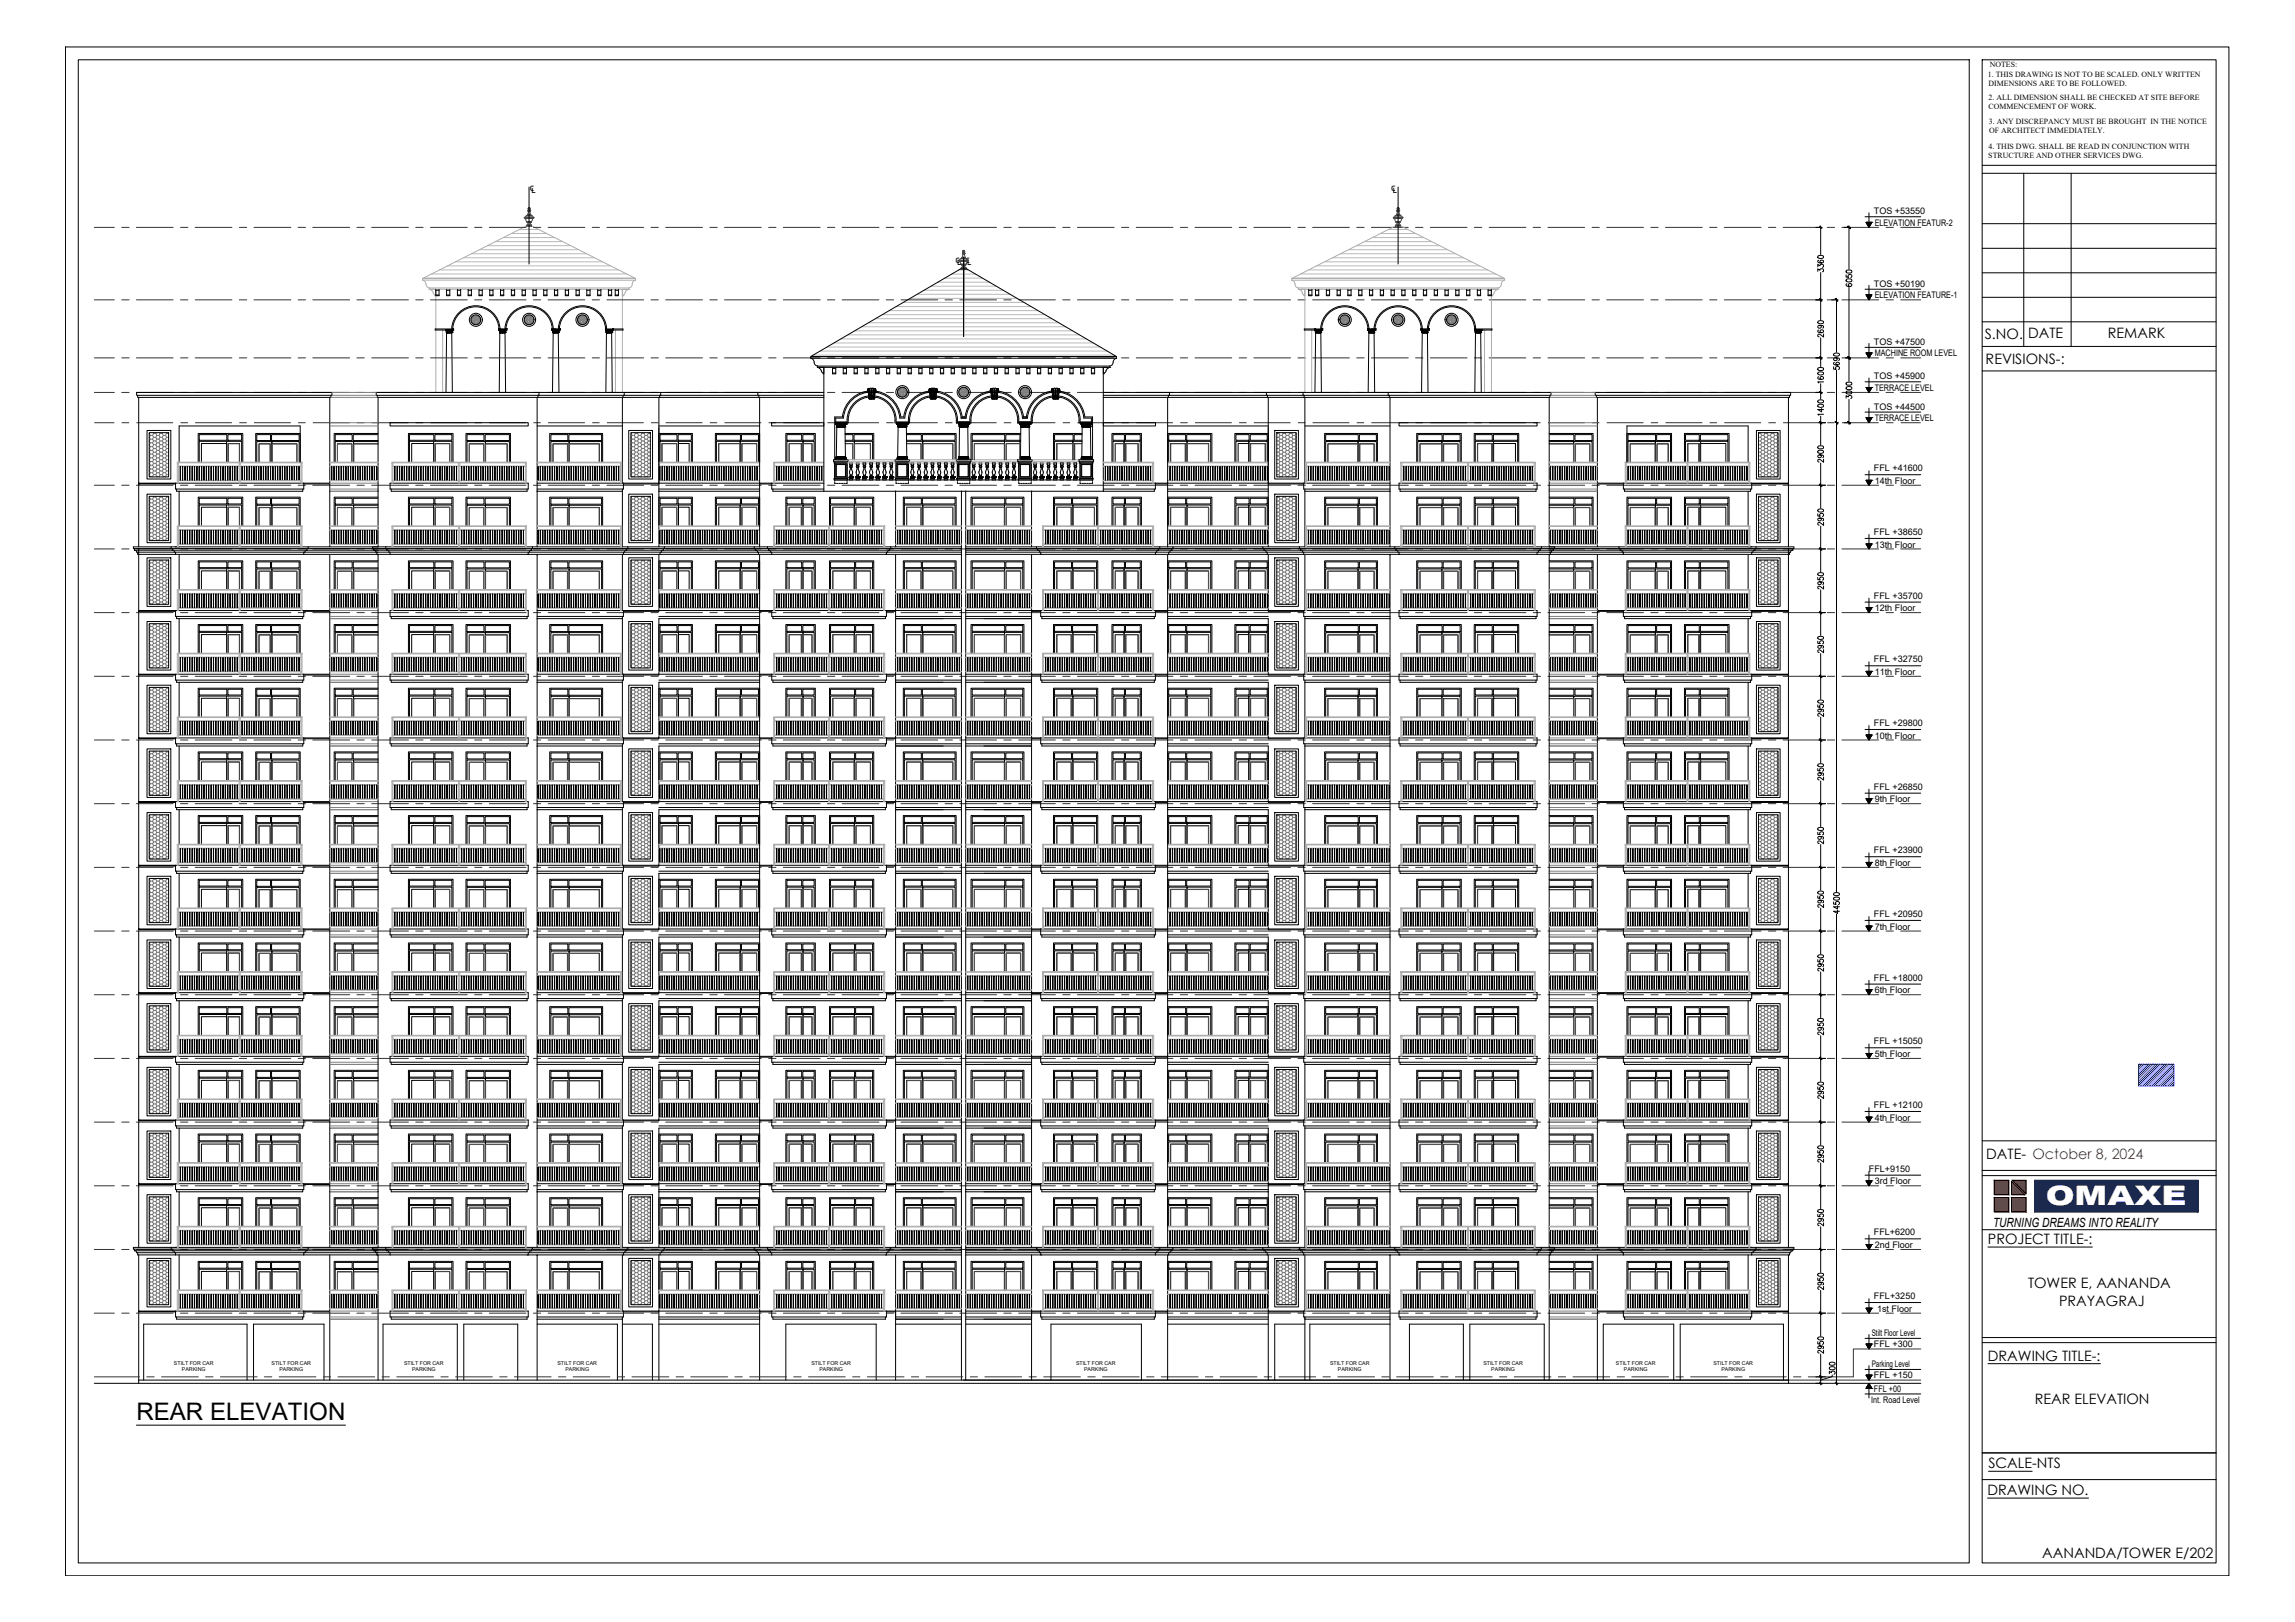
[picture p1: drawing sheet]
<svg xmlns="http://www.w3.org/2000/svg" width="841mm" height="594mm" viewBox="0 0 841 594" stroke-linecap="round" stroke-linejoin="round" font-family="sans-serif">
<defs><g id="words">
<text font-size="9.8" fill="#fff" x="749.7" y="441.3">OMAXE</text>
<text font-size="8.8" x="50" y="520.1">REAR ELEVATION</text>
<g font-size="5.3">
<text x="669.2" y="100.9" transform="rotate(-90 669.2 100.9)">3360</text>
<text x="669.2" y="124.5" transform="rotate(-90 669.2 124.5)">2690</text>
<text x="727.4" y="124">S.NO.</text>
<text x="743.2" y="123.9">DATE</text>
<text x="772.4" y="123.9">REMARK</text>
<text x="674.9" y="136.5" transform="rotate(-90 674.9 136.5)">5690</text>
<text x="727.7" y="133.2">REVISIONS-:</text>
<text x="669.2" y="141.5" transform="rotate(-90 669.2 141.5)">1600</text>
<text x="679.4" y="147.1" transform="rotate(-90 679.4 147.1)">3000</text>
<text x="669.2" y="153.5" transform="rotate(-90 669.2 153.5)">1400</text>
<text x="669.2" y="170.4" transform="rotate(-90 669.2 170.4)">2900</text>
<text x="669.2" y="193.7" transform="rotate(-90 669.2 193.7)">2950</text>
<text x="669.2" y="217" transform="rotate(-90 669.2 217)">2950</text>
<text x="669.2" y="240.2" transform="rotate(-90 669.2 240.2)">2950</text>
<text x="669.2" y="263.5" transform="rotate(-90 669.2 263.5)">2950</text>
<text x="669.2" y="286.8" transform="rotate(-90 669.2 286.8)">2950</text>
<text x="669.2" y="310.4" transform="rotate(-90 669.2 310.4)">2950</text>
<text x="669.2" y="333.7" transform="rotate(-90 669.2 333.7)">2950</text>
<text x="674.9" y="335.8" transform="rotate(-90 674.9 335.8)">44500</text>
<text x="669.2" y="357" transform="rotate(-90 669.2 357)">2950</text>
<text x="669.2" y="380.3" transform="rotate(-90 669.2 380.3)">2950</text>
<text x="669.2" y="403.6" transform="rotate(-90 669.2 403.6)">2950</text>
<text x="727.9" y="424.6">DATE- October 8, 2024</text>
<text x="669.2" y="426.9" transform="rotate(-90 669.2 426.9)">2950</text>
<text x="669.2" y="450.1" transform="rotate(-90 669.2 450.1)">2950</text>
<text x="728.5" y="455.6">PROJECT TITLE-:</text>
<text x="669.2" y="473.4" transform="rotate(-90 669.2 473.4)">2950</text>
<text x="743.2" y="471.8">TOWER E, AANANDA</text>
<text x="754.6" y="478.2">PRAYAGRAJ</text>
<text x="669.2" y="496.7" transform="rotate(-90 669.2 496.7)">2950</text>
<text x="728.5" y="498.3">DRAWING TITLE-:</text>
<text x="745.6" y="514.2">REAR ELEVATION</text>
<text x="728.7" y="537.7">SCALE-NTS</text>
<text x="728.3" y="547.6">DRAWING NO.</text>
<text x="748.4" y="570.5">AANANDA/TOWER E/202</text>
</g>
<g font-size="4.9">
<text x="194" y="70.7">℄</text>
<text x="509.7" y="70.7">℄</text>
<text x="350" y="97.2">℄</text>
<text x="353.7" y="97.2">℄</text>
</g>
<text font-size="4.7" x="730.4" y="449.4">TURNING DREAMS INTO REALITY</text>
<g font-size="3.3">
<text x="686.7" y="78.5">TOS +53550</text>
<text x="687" y="82.7">ELEVATION FEATUR-2</text>
<text x="686.7" y="105">TOS +50190</text>
<text x="687" y="109.3">ELEVATION FEATURE-1</text>
<text x="686.7" y="126.3">TOS +47500</text>
<text x="687" y="130.6">MACHINE ROOM LEVEL</text>
<text x="686.7" y="139">TOS +45900</text>
<text x="687" y="143.2">TERRACE LEVEL</text>
<text x="686.7" y="150">TOS +44500</text>
<text x="687" y="154.3">TERRACE LEVEL</text>
<text x="686.7" y="172.6">FFL +41600</text>
<text x="687" y="177.2">14th Floor</text>
<text x="686.7" y="195.9">FFL +38650</text>
<text x="687" y="200.5">13th Floor</text>
<text x="686.7" y="219.2">FFL +35700</text>
<text x="687" y="223.9">12th Floor</text>
<text x="686.7" y="242.5">FFL +32750</text>
<text x="687" y="247.2">11th Floor</text>
<text x="686.7" y="265.9">FFL +29800</text>
<text x="687" y="270.5">10th Floor</text>
<text x="686.7" y="289.2">FFL +26850</text>
<text x="687" y="293.8">9th Floor</text>
<text x="686.7" y="312.5">FFL +23900</text>
<text x="687" y="317.2">8th Floor</text>
<text x="686.7" y="335.8">FFL +20950</text>
<text x="687" y="340.5">7th Floor</text>
<text x="686.7" y="359.2">FFL +18000</text>
<text x="687" y="363.8">6th Floor</text>
<text x="686.7" y="382.5">FFL +15050</text>
<text x="687" y="387.2">5th Floor</text>
<text x="686.7" y="405.8">FFL +12100</text>
<text x="687" y="410.5">4th Floor</text>
<text x="684.9" y="429.1">FFL+9150</text>
<text x="687" y="433.8">3rd Floor</text>
<text x="686.7" y="452.5">FFL+6200</text>
<text x="687" y="457.1">2nd Floor</text>
<text x="686.7" y="475.8">FFL+3250</text>
<text x="687.9" y="480.5">1st Floor</text>
<text x="685.9" y="489.2">Stilt Floor Level</text>
<text x="686.7" y="493.2">FFL +300</text>
<text x="685.9" y="500.6">Parking Level</text>
<text x="686.7" y="509.8">FFL +00</text>
<text x="686.7" y="504.6">FFL +150</text>
<text x="685.7" y="513.7">Int. Road Level</text>
</g>
<g font-size="2.9">
<text x="728.5" y="28.2">1. THIS DRAWING IS NOT TO BE SCALED. ONLY WRITTEN</text>
<text x="729.2" y="24.7">NOTES:</text>
<text x="728.8" y="31.5">DIMENSIONS ARE TO BE FOLLOWED.</text>
<text x="728.7" y="39.8">COMMENCEMENT OF WORK.</text>
<text x="728.8" y="36.5">2. ALL DIMENSION SHALL BE CHECKED AT SITE BEFORE</text>
<text x="728.9" y="45.3">3. ANY DISCREPANCY MUST BE BROUGHT IN THE NOTICE</text>
<text x="728.9" y="48.6">OF ARCHITECT IMMEDIATELY.</text>
<text x="728.6" y="57.7">STRUCTURE AND OTHER SERVICES DWG.</text>
<text x="728.8" y="54.5">4. THIS DWG. SHALL BE READ IN CONJUNCTION WITH</text>
</g>
<g font-size="1.9">
<text x="63.7" y="499.9">STILT FOR CAR</text>
<text x="66.7" y="502.2">PARKING</text>
<text x="99.5" y="499.9">STILT FOR CAR</text>
<text x="102.4" y="502.2">PARKING</text>
<text x="148.1" y="499.9">STILT FOR CAR</text>
<text x="151" y="502.2">PARKING</text>
<text x="204.3" y="499.9">STILT FOR CAR</text>
<text x="207.2" y="502.2">PARKING</text>
<text x="297.3" y="499.9">STILT FOR CAR</text>
<text x="300.3" y="502.2">PARKING</text>
<text x="394.3" y="499.9">STILT FOR CAR</text>
<text x="397.2" y="502.2">PARKING</text>
<text x="487.4" y="499.9">STILT FOR CAR</text>
<text x="490.3" y="502.2">PARKING</text>
<text x="543.6" y="499.9">STILT FOR CAR</text>
<text x="546.5" y="502.2">PARKING</text>
<text x="592.2" y="499.9">STILT FOR CAR</text>
<text x="595.1" y="502.2">PARKING</text>
<text x="627.9" y="499.9">STILT FOR CAR</text>
<text x="630.8" y="502.2">PARKING</text>
</g>
</g></defs>
<!-- layer: GRID -->
<g fill="none" stroke="#333" stroke-width=".37">
<path d="M34.6 83.3h7.3M44.6 83.3h2.7M50 83.3h13.4M66.2 83.3h2.7M71.5 83.3h13.5M87.7 83.3h2.7M93.1 83.3h13.5M109.2 83.3h2.8M114.6 83.3h13.5M130.8 83.3h2.7M136.2 83.3h13.5M152.3 83.3h2.8"/>
<path d="M157.8 83.3h13.4M173.9 83.3h2.7M179.3 83.3h13.5M195.5 83.3h2.6M200.9 83.3h13.4M217 83.3h2.7M222.4 83.3h13.5M238.6 83.3h2.6M244 83.3h13.4M260.1 83.3h2.7M265.5 83.3h13.5M281.7 83.3h2.7"/>
<path d="M287 83.3h13.6M303.2 83.3h2.7M308.6 83.3h13.5M324.8 83.3h2.7M330.2 83.3h13.4M346.3 83.3h2.7M351.7 83.3h13.5M367.9 83.3h2.7M373.3 83.3h13.4M389.5 83.3h2.6M394.8 83.3h13.5M411 83.3h2.7"/>
<path d="M416.4 83.3h13.4M432.5 83.3h2.7M437.9 83.3h13.5M454.1 83.3h2.7M459.5 83.3h13.4M475.6 83.3h2.8M481 83.3h13.5M497.2 83.3h2.7M502.6 83.3h13.5M518.7 83.3h2.7M524.2 83.3h13.4M540.3 83.3h2.7"/>
<path d="M545.7 83.3h13.5M561.8 83.3h2.7M567.3 83.3h13.4M583.4 83.3h2.7M588.8 83.3h13.5M605 83.3h2.6M610.3 83.3h13.5M626.5 83.3h2.7M631.9 83.3h13.5M648.1 83.3h2.7M653.4 83.3h13.5M669.6 83.3h2.7"/>
<path d="M675 83.3h13.5M691.2 83.3h2.7M696.5 83.3h7.4M34.6 109.8h7.3M44.6 109.8h2.7M50 109.8h13.4M66.2 109.8h2.7M71.5 109.8h13.5M87.7 109.8h2.7M93.1 109.8h13.5M109.2 109.8h2.8M114.6 109.8h13.5"/>
<path d="M130.8 109.8h2.7M136.2 109.8h13.5M152.3 109.8h2.8M157.8 109.8h13.4M173.9 109.8h2.7M179.3 109.8h13.5M195.5 109.8h2.6M200.9 109.8h13.4M217 109.8h2.7M222.4 109.8h13.5M238.6 109.8h2.6M244 109.8h13.4"/>
<path d="M260.1 109.8h2.7M265.5 109.8h13.5M281.7 109.8h2.7M287 109.8h13.6M303.2 109.8h2.7M308.6 109.8h13.5M324.8 109.8h2.7M330.2 109.8h13.4M346.3 109.8h2.7M351.7 109.8h13.5M367.9 109.8h2.7M373.3 109.8h13.4"/>
<path d="M389.5 109.8h2.6M394.8 109.8h13.5M411 109.8h2.7M416.4 109.8h13.4M432.5 109.8h2.7M437.9 109.8h13.5M454.1 109.8h2.7M459.5 109.8h13.4M475.6 109.8h2.8M481 109.8h13.5M497.2 109.8h2.7M502.6 109.8h13.5"/>
<path d="M518.7 109.8h2.7M524.2 109.8h13.4M540.3 109.8h2.7M545.7 109.8h13.5M561.8 109.8h2.7M567.3 109.8h13.4M583.4 109.8h2.7M588.8 109.8h13.5M605 109.8h2.6M610.3 109.8h13.5M626.5 109.8h2.7M631.9 109.8h13.5"/>
<path d="M648.1 109.8h2.7M653.4 109.8h13.5M669.6 109.8h2.7M675 109.8h13.5M691.2 109.8h2.7M696.5 109.8h7.4M34.6 131.1h7.3M44.6 131.1h2.7M50 131.1h13.4M66.2 131.1h2.7M71.5 131.1h13.5M87.7 131.1h2.7"/>
<path d="M93.1 131.1h13.5M109.2 131.1h2.8M114.6 131.1h13.5M130.8 131.1h2.7M136.2 131.1h13.5M152.3 131.1h2.8M157.8 131.1h13.4M173.9 131.1h2.7M179.3 131.1h13.5M195.5 131.1h2.6M200.9 131.1h13.4M217 131.1h2.7"/>
<path d="M222.4 131.1h13.5M238.6 131.1h2.6M244 131.1h13.4M260.1 131.1h2.7M265.5 131.1h13.5M281.7 131.1h2.7M287 131.1h13.6M303.2 131.1h2.7M308.6 131.1h13.5M324.8 131.1h2.7M330.2 131.1h13.4M346.3 131.1h2.7"/>
<path d="M351.7 131.1h13.5M367.9 131.1h2.7M373.3 131.1h13.4M389.5 131.1h2.6M394.8 131.1h13.5M411 131.1h2.7M416.4 131.1h13.4M432.5 131.1h2.7M437.9 131.1h13.5M454.1 131.1h2.7M459.5 131.1h13.4M475.6 131.1h2.8"/>
<path d="M481 131.1h13.5M497.2 131.1h2.7M502.6 131.1h13.5M518.7 131.1h2.7M524.2 131.1h13.4M540.3 131.1h2.7M545.7 131.1h13.5M561.8 131.1h2.7M567.3 131.1h13.4M583.4 131.1h2.7M588.8 131.1h13.5M605 131.1h2.6"/>
<path d="M610.3 131.1h13.5M626.5 131.1h2.7M631.9 131.1h13.5M648.1 131.1h2.7M653.4 131.1h13.5M675 131.1h13.5M691.2 131.1h2.7M696.5 131.1h7.4M34.6 154.8h7.3M34.6 143.7h7.3M44.6 154.8h2.7M44.6 143.7h2.7"/>
<path d="M50 154.8h13.4M50 143.7h13.4M66.2 154.8h2.7M66.2 143.7h2.7M71.5 154.8h13.5M71.5 143.7h13.5M87.7 154.8h2.7M87.7 143.7h2.7M93.1 154.8h13.5M93.1 143.7h13.5M109.2 154.8h2.8M109.2 143.7h2.8"/>
<path d="M114.6 154.8h13.5M114.6 143.7h13.5M130.8 154.8h2.7M130.8 143.7h2.7M136.2 154.8h13.5M136.2 143.7h13.5M152.3 154.8h2.8M152.3 143.7h2.8M157.8 154.8h13.4M157.8 143.7h13.4M173.9 154.8h2.7M173.9 143.7h2.7"/>
<path d="M179.3 154.8h13.5M179.3 143.7h13.5M195.5 154.8h2.6M195.5 143.7h2.6M200.9 154.8h13.4M200.9 143.7h13.4M217 154.8h2.7M217 143.7h2.7M222.4 154.8h13.5M222.4 143.7h13.5M238.6 154.8h2.6M238.6 143.7h2.6"/>
<path d="M244 154.8h13.4M244 143.7h13.4M260.1 154.8h2.7M260.1 143.7h2.7M265.5 154.8h13.5M265.5 143.7h13.5M281.7 154.8h2.7M281.7 143.7h2.7M287 154.8h13.6M287 143.7h13.6M303.2 154.8h2.7M303.2 143.7h2.7"/>
<path d="M308.6 154.8h13.5M308.6 143.7h13.5M324.8 154.8h2.7M324.8 143.7h2.7M330.2 154.8h13.4M330.2 143.7h13.4M346.3 154.8h2.7M346.3 143.7h2.7M351.7 154.8h13.5M351.7 143.7h13.5M367.9 154.8h2.7M367.9 143.7h2.7"/>
<path d="M373.3 154.8h13.4M373.3 143.7h13.4M389.5 154.8h2.6M389.5 143.7h2.6M394.8 154.8h13.5M394.8 143.7h13.5M411 154.8h2.7M411 143.7h2.7M416.4 154.8h13.4M416.4 143.7h13.4M432.5 154.8h2.7M432.5 143.7h2.7"/>
<path d="M437.9 154.8h13.5M437.9 143.7h13.5M454.1 154.8h2.7M454.1 143.7h2.7M459.5 154.8h13.4M459.5 143.7h13.4M475.6 154.8h2.8M475.6 143.7h2.8M481 154.8h13.5M481 143.7h13.5M497.2 154.8h2.7M497.2 143.7h2.7"/>
<path d="M502.6 154.8h13.5M502.6 143.7h13.5M518.7 154.8h2.7M518.7 143.7h2.7M524.2 154.8h13.4M524.2 143.7h13.4M540.3 154.8h2.7M540.3 143.7h2.7M545.7 154.8h13.5M545.7 143.7h13.5M561.8 154.8h2.7M561.8 143.7h2.7"/>
<path d="M567.3 154.8h13.4M567.3 143.7h13.4M583.4 154.8h2.7M583.4 143.7h2.7M588.8 154.8h13.5M588.8 143.7h13.5M605 154.8h2.6M605 143.7h2.6M610.3 154.8h13.5M610.3 143.7h13.5M626.5 154.8h2.7M626.5 143.7h2.7"/>
<path d="M631.9 154.8h13.5M631.9 143.7h13.5M648.1 154.8h2.7M648.1 143.7h2.7M653.4 154.8h13.5M653.4 143.7h13.5M669.6 154.8h2.7M669.6 143.7h2.7M675 154.8h13.5M675 143.7h13.5M691.2 154.8h2.7M691.2 143.7h2.7"/>
<path d="M696.5 154.8h7.4M696.5 143.7h7.4M34.6 177.7h7.3M44.6 177.7h2.7M50 177.7h13.4M66.2 177.7h2.7M71.5 177.7h13.5M87.7 177.7h2.7M93.1 177.7h13.5M109.2 177.7h2.8M114.6 177.7h13.5M130.8 177.7h2.7"/>
<path d="M136.2 177.7h13.5M152.3 177.7h2.8M157.8 177.7h13.4M173.9 177.7h2.7M179.3 177.7h13.5M195.5 177.7h2.6M200.9 177.7h13.4M217 177.7h2.7M222.4 177.7h13.5M238.6 177.7h2.6M244 177.7h13.4M260.1 177.7h2.7"/>
<path d="M265.5 177.7h13.5M281.7 177.7h2.7M287 177.7h13.6M303.2 177.7h2.7M308.6 177.7h13.5M324.8 177.7h2.7M330.2 177.7h13.4M346.3 177.7h2.7M351.7 177.7h13.5M367.9 177.7h2.7M373.3 177.7h13.4M389.5 177.7h2.6"/>
<path d="M394.8 177.7h13.5M411 177.7h2.7M416.4 177.7h13.4M432.5 177.7h2.7M437.9 177.7h13.5M454.1 177.7h2.7M459.5 177.7h13.4M475.6 177.7h2.8M481 177.7h13.5M497.2 177.7h2.7M502.6 177.7h13.5M518.7 177.7h2.7"/>
<path d="M524.2 177.7h13.4M540.3 177.7h2.7M545.7 177.7h13.5M561.8 177.7h2.7M567.3 177.7h13.4M583.4 177.7h2.7M588.8 177.7h13.5M605 177.7h2.6M610.3 177.7h13.5M626.5 177.7h2.7M631.9 177.7h13.5M648.1 177.7h2.7"/>
<path d="M653.4 177.7h13.5M669.6 177.7h2.7M675 177.7h13.5M691.2 177.7h2.7M696.5 177.7h7.4M34.6 201.1h7.3M44.6 201.1h2.7M50 201.1h13.4M66.2 201.1h2.7M71.5 201.1h13.5M87.7 201.1h2.7M93.1 201.1h13.5"/>
<path d="M109.2 201.1h2.8M114.6 201.1h13.5M130.8 201.1h2.7M136.2 201.1h13.5M152.3 201.1h2.8M157.8 201.1h13.4M173.9 201.1h2.7M179.3 201.1h13.5M195.5 201.1h2.6M200.9 201.1h13.4M217 201.1h2.7M222.4 201.1h13.5"/>
<path d="M238.6 201.1h2.6M244 201.1h13.4M260.1 201.1h2.7M265.5 201.1h13.5M281.7 201.1h2.7M287 201.1h13.6M303.2 201.1h2.7M308.6 201.1h13.5M324.8 201.1h2.7M330.2 201.1h13.4M346.3 201.1h2.7M351.7 201.1h13.5"/>
<path d="M367.9 201.1h2.7M373.3 201.1h13.4M389.5 201.1h2.6M394.8 201.1h13.5M411 201.1h2.7M416.4 201.1h13.4M432.5 201.1h2.7M437.9 201.1h13.5M454.1 201.1h2.7M459.5 201.1h13.4M475.6 201.1h2.8M481 201.1h13.5"/>
<path d="M497.2 201.1h2.7M502.6 201.1h13.5M518.7 201.1h2.7M524.2 201.1h13.4M540.3 201.1h2.7M545.7 201.1h13.5M561.8 201.1h2.7M567.3 201.1h13.4M583.4 201.1h2.7M588.8 201.1h13.5M605 201.1h2.6M610.3 201.1h13.5"/>
<path d="M626.5 201.1h2.7M631.9 201.1h13.5M648.1 201.1h2.7M653.4 201.1h13.5M669.6 201.1h2.7M675 201.1h13.5M691.2 201.1h2.7M696.5 201.1h7.4M34.6 224.4h7.3M44.6 224.4h2.7M50 224.4h13.4M66.2 224.4h2.7"/>
<path d="M71.5 224.4h13.5M87.7 224.4h2.7M93.1 224.4h13.5M109.2 224.4h2.8M114.6 224.4h13.5M130.8 224.4h2.7M136.2 224.4h13.5M152.3 224.4h2.8M157.8 224.4h13.4M173.9 224.4h2.7M179.3 224.4h13.5M195.5 224.4h2.6"/>
<path d="M200.9 224.4h13.4M217 224.4h2.7M222.4 224.4h13.5M238.6 224.4h2.6M244 224.4h13.4M260.1 224.4h2.7M265.5 224.4h13.5M281.7 224.4h2.7M287 224.4h13.6M303.2 224.4h2.7M308.6 224.4h13.5M324.8 224.4h2.7"/>
<path d="M330.2 224.4h13.4M346.3 224.4h2.7M351.7 224.4h13.5M367.9 224.4h2.7M373.3 224.4h13.4M389.5 224.4h2.6M394.8 224.4h13.5M411 224.4h2.7M416.4 224.4h13.4M432.5 224.4h2.7M437.9 224.4h13.5M454.1 224.4h2.7"/>
<path d="M459.5 224.4h13.4M475.6 224.4h2.8M481 224.4h13.5M497.2 224.4h2.7M502.6 224.4h13.5M518.7 224.4h2.7M524.2 224.4h13.4M540.3 224.4h2.7M545.7 224.4h13.5M561.8 224.4h2.7M567.3 224.4h13.4M583.4 224.4h2.7"/>
<path d="M588.8 224.4h13.5M605 224.4h2.6M610.3 224.4h13.5M626.5 224.4h2.7M631.9 224.4h13.5M648.1 224.4h2.7M653.4 224.4h13.5M669.6 224.4h2.7M675 224.4h13.5M691.2 224.4h2.7M696.5 224.4h7.4M34.6 247.7h7.3"/>
<path d="M44.6 247.7h2.7M50 247.7h13.4M66.2 247.7h2.7M71.5 247.7h13.5M87.7 247.7h2.7M93.1 247.7h13.5M109.2 247.7h2.8M114.6 247.7h13.5M130.8 247.7h2.7M136.2 247.7h13.5M152.3 247.7h2.8M157.8 247.7h13.4"/>
<path d="M173.9 247.7h2.7M179.3 247.7h13.5M195.5 247.7h2.6M200.9 247.7h13.4M217 247.7h2.7M222.4 247.7h13.5M238.6 247.7h2.6M244 247.7h13.4M260.1 247.7h2.7M265.5 247.7h13.5M281.7 247.7h2.7M287 247.7h13.6"/>
<path d="M303.2 247.7h2.7M308.6 247.7h13.5M324.8 247.7h2.7M330.2 247.7h13.4M346.3 247.7h2.7M351.7 247.7h13.5M367.9 247.7h2.7M373.3 247.7h13.4M389.5 247.7h2.6M394.8 247.7h13.5M411 247.7h2.7M416.4 247.7h13.4"/>
<path d="M432.5 247.7h2.7M437.9 247.7h13.5M454.1 247.7h2.7M459.5 247.7h13.4M475.6 247.7h2.8M481 247.7h13.5M497.2 247.7h2.7M502.6 247.7h13.5M518.7 247.7h2.7M524.2 247.7h13.4M540.3 247.7h2.7M545.7 247.7h13.5"/>
<path d="M561.8 247.7h2.7M567.3 247.7h13.4M583.4 247.7h2.7M588.8 247.7h13.5M605 247.7h2.6M610.3 247.7h13.5M626.5 247.7h2.7M631.9 247.7h13.5M648.1 247.7h2.7M653.4 247.7h13.5M669.6 247.7h2.7M675 247.7h13.5"/>
<path d="M691.2 247.7h2.7M696.5 247.7h7.4M34.6 271h7.3M44.6 271h2.7M50 271h13.4M66.2 271h2.7M71.5 271h13.5M87.7 271h2.7M93.1 271h13.5M109.2 271h2.8M114.6 271h13.5M130.8 271h2.7"/>
<path d="M136.2 271h13.5M152.3 271h2.8M157.8 271h13.4M173.9 271h2.7M179.3 271h13.5M195.5 271h2.6M200.9 271h13.4M217 271h2.7M222.4 271h13.5M238.6 271h2.6M244 271h13.4M260.1 271h2.7"/>
<path d="M265.5 271h13.5M281.7 271h2.7M287 271h13.6M303.2 271h2.7M308.6 271h13.5M324.8 271h2.7M330.2 271h13.4M346.3 271h2.7M351.7 271h13.5M367.9 271h2.7M373.3 271h13.4M389.5 271h2.6"/>
<path d="M394.8 271h13.5M411 271h2.7M416.4 271h13.4M432.5 271h2.7M437.9 271h13.5M454.1 271h2.7M459.5 271h13.4M475.6 271h2.8M481 271h13.5M497.2 271h2.7M502.6 271h13.5M518.7 271h2.7"/>
<path d="M524.2 271h13.4M540.3 271h2.7M545.7 271h13.5M561.8 271h2.7M567.3 271h13.4M583.4 271h2.7M588.8 271h13.5M605 271h2.6M610.3 271h13.5M626.5 271h2.7M631.9 271h13.5M648.1 271h2.7"/>
<path d="M653.4 271h13.5M669.6 271h2.7M675 271h13.5M691.2 271h2.7M696.5 271h7.4M34.6 294.4h7.3M44.6 294.4h2.7M50 294.4h13.4M66.2 294.4h2.7M71.5 294.4h13.5M87.7 294.4h2.7M93.1 294.4h13.5"/>
<path d="M109.2 294.4h2.8M114.6 294.4h13.5M130.8 294.4h2.7M136.2 294.4h13.5M152.3 294.4h2.8M157.8 294.4h13.4M173.9 294.4h2.7M179.3 294.4h13.5M195.5 294.4h2.6M200.9 294.4h13.4M217 294.4h2.7M222.4 294.4h13.5"/>
<path d="M238.6 294.4h2.6M244 294.4h13.4M260.1 294.4h2.7M265.5 294.4h13.5M281.7 294.4h2.7M287 294.4h13.6M303.2 294.4h2.7M308.6 294.4h13.5M324.8 294.4h2.7M330.2 294.4h13.4M346.3 294.4h2.7M351.7 294.4h13.5"/>
<path d="M367.9 294.4h2.7M373.3 294.4h13.4M389.5 294.4h2.6M394.8 294.4h13.5M411 294.4h2.7M416.4 294.4h13.4M432.5 294.4h2.7M437.9 294.4h13.5M454.1 294.4h2.7M459.5 294.4h13.4M475.6 294.4h2.8M481 294.4h13.5"/>
<path d="M497.2 294.4h2.7M502.6 294.4h13.5M518.7 294.4h2.7M524.2 294.4h13.4M540.3 294.4h2.7M545.7 294.4h13.5M561.8 294.4h2.7M567.3 294.4h13.4M583.4 294.4h2.7M588.8 294.4h13.5M605 294.4h2.6M610.3 294.4h13.5"/>
<path d="M626.5 294.4h2.7M631.9 294.4h13.5M648.1 294.4h2.7M653.4 294.4h13.5M669.6 294.4h2.7M675 294.4h13.5M691.2 294.4h2.7M696.5 294.4h7.4M34.6 317.7h7.3M44.6 317.7h2.7M50 317.7h13.4M66.2 317.7h2.7"/>
<path d="M71.5 317.7h13.5M87.7 317.7h2.7M93.1 317.7h13.5M109.2 317.7h2.8M114.6 317.7h13.5M130.8 317.7h2.7M136.2 317.7h13.5M152.3 317.7h2.8M157.8 317.7h13.4M173.9 317.7h2.7M179.3 317.7h13.5M195.5 317.7h2.6"/>
<path d="M200.9 317.7h13.4M217 317.7h2.7M222.4 317.7h13.5M238.6 317.7h2.6M244 317.7h13.4M260.1 317.7h2.7M265.5 317.7h13.5M281.7 317.7h2.7M287 317.7h13.6M303.2 317.7h2.7M308.6 317.7h13.5M324.8 317.7h2.7"/>
<path d="M330.2 317.7h13.4M346.3 317.7h2.7M351.7 317.7h13.5M367.9 317.7h2.7M373.3 317.7h13.4M389.5 317.7h2.6M394.8 317.7h13.5M411 317.7h2.7M416.4 317.7h13.4M432.5 317.7h2.7M437.9 317.7h13.5M454.1 317.7h2.7"/>
<path d="M459.5 317.7h13.4M475.6 317.7h2.8M481 317.7h13.5M497.2 317.7h2.7M502.6 317.7h13.5M518.7 317.7h2.7M524.2 317.7h13.4M540.3 317.7h2.7M545.7 317.7h13.5M561.8 317.7h2.7M567.3 317.7h13.4M583.4 317.7h2.7"/>
<path d="M588.8 317.7h13.5M605 317.7h2.6M610.3 317.7h13.5M626.5 317.7h2.7M631.9 317.7h13.5M648.1 317.7h2.7M653.4 317.7h13.5M669.6 317.7h2.7M675 317.7h13.5M691.2 317.7h2.7M696.5 317.7h7.4M34.6 341h7.3"/>
<path d="M44.6 341h2.7M50 341h13.4M66.2 341h2.7M71.5 341h13.5M87.7 341h2.7M93.1 341h13.5M109.2 341h2.8M114.6 341h13.5M130.8 341h2.7M136.2 341h13.5M152.3 341h2.8M157.8 341h13.4"/>
<path d="M173.9 341h2.7M179.3 341h13.5M195.5 341h2.6M200.9 341h13.4M217 341h2.7M222.4 341h13.5M238.6 341h2.6M244 341h13.4M260.1 341h2.7M265.5 341h13.5M281.7 341h2.7M287 341h13.6"/>
<path d="M303.2 341h2.7M308.6 341h13.5M324.8 341h2.7M330.2 341h13.4M346.3 341h2.7M351.7 341h13.5M367.9 341h2.7M373.3 341h13.4M389.5 341h2.6M394.8 341h13.5M411 341h2.7M416.4 341h13.4"/>
<path d="M432.5 341h2.7M437.9 341h13.5M454.1 341h2.7M459.5 341h13.4M475.6 341h2.8M481 341h13.5M497.2 341h2.7M502.6 341h13.5M518.7 341h2.7M524.2 341h13.4M540.3 341h2.7M545.7 341h13.5"/>
<path d="M561.8 341h2.7M567.3 341h13.4M583.4 341h2.7M588.8 341h13.5M605 341h2.6M610.3 341h13.5M626.5 341h2.7M631.9 341h13.5M648.1 341h2.7M653.4 341h13.5M669.6 341h2.7M675 341h13.5"/>
<path d="M691.2 341h2.7M696.5 341h7.4M34.6 364.3h7.3M44.6 364.3h2.7M50 364.3h13.4M66.2 364.3h2.7M71.5 364.3h13.5M87.7 364.3h2.7M93.1 364.3h13.5M109.2 364.3h2.8M114.6 364.3h13.5M130.8 364.3h2.7"/>
<path d="M136.2 364.3h13.5M152.3 364.3h2.8M157.8 364.3h13.4M173.9 364.3h2.7M179.3 364.3h13.5M195.5 364.3h2.6M200.9 364.3h13.4M217 364.3h2.7M222.4 364.3h13.5M238.6 364.3h2.6M244 364.3h13.4M260.1 364.3h2.7"/>
<path d="M265.5 364.3h13.5M281.7 364.3h2.7M287 364.3h13.6M303.2 364.3h2.7M308.6 364.3h13.5M324.8 364.3h2.7M330.2 364.3h13.4M346.3 364.3h2.7M351.7 364.3h13.5M367.9 364.3h2.7M373.3 364.3h13.4M389.5 364.3h2.6"/>
<path d="M394.8 364.3h13.5M411 364.3h2.7M416.4 364.3h13.4M432.5 364.3h2.7M437.9 364.3h13.5M454.1 364.3h2.7M459.5 364.3h13.4M475.6 364.3h2.8M481 364.3h13.5M497.2 364.3h2.7M502.6 364.3h13.5M518.7 364.3h2.7"/>
<path d="M524.2 364.3h13.4M540.3 364.3h2.7M545.7 364.3h13.5M561.8 364.3h2.7M567.3 364.3h13.4M583.4 364.3h2.7M588.8 364.3h13.5M605 364.3h2.6M610.3 364.3h13.5M626.5 364.3h2.7M631.9 364.3h13.5M648.1 364.3h2.7"/>
<path d="M653.4 364.3h13.5M669.6 364.3h2.7M675 364.3h13.5M691.2 364.3h2.7M696.5 364.3h7.4M34.6 387.7h7.3M44.6 387.7h2.7M50 387.7h13.4M66.2 387.7h2.7M71.5 387.7h13.5M87.7 387.7h2.7M93.1 387.7h13.5"/>
<path d="M109.2 387.7h2.8M114.6 387.7h13.5M130.8 387.7h2.7M136.2 387.7h13.5M152.3 387.7h2.8M157.8 387.7h13.4M173.9 387.7h2.7M179.3 387.7h13.5M195.5 387.7h2.6M200.9 387.7h13.4M217 387.7h2.7M222.4 387.7h13.5"/>
<path d="M238.6 387.7h2.6M244 387.7h13.4M260.1 387.7h2.7M265.5 387.7h13.5M281.7 387.7h2.7M287 387.7h13.6M303.2 387.7h2.7M308.6 387.7h13.5M324.8 387.7h2.7M330.2 387.7h13.4M346.3 387.7h2.7M351.7 387.7h13.5"/>
<path d="M367.9 387.7h2.7M373.3 387.7h13.4M389.5 387.7h2.6M394.8 387.7h13.5M411 387.7h2.7M416.4 387.7h13.4M432.5 387.7h2.7M437.9 387.7h13.5M454.1 387.7h2.7M459.5 387.7h13.4M475.6 387.7h2.8M481 387.7h13.5"/>
<path d="M497.2 387.7h2.7M502.6 387.7h13.5M518.7 387.7h2.7M524.2 387.7h13.4M540.3 387.7h2.7M545.7 387.7h13.5M561.8 387.7h2.7M567.3 387.7h13.4M583.4 387.7h2.7M588.8 387.7h13.5M605 387.7h2.6M610.3 387.7h13.5"/>
<path d="M626.5 387.7h2.7M631.9 387.7h13.5M648.1 387.7h2.7M653.4 387.7h13.5M669.6 387.7h2.7M675 387.7h13.5M691.2 387.7h2.7M696.5 387.7h7.4M34.6 411h7.3M44.6 411h2.7M50 411h13.4M66.2 411h2.7"/>
<path d="M71.5 411h13.5M87.7 411h2.7M93.1 411h13.5M109.2 411h2.8M114.6 411h13.5M130.8 411h2.7M136.2 411h13.5M152.3 411h2.8M157.8 411h13.4M173.9 411h2.7M179.3 411h13.5M195.5 411h2.6"/>
<path d="M200.9 411h13.4M217 411h2.7M222.4 411h13.5M238.6 411h2.6M244 411h13.4M260.1 411h2.7M265.5 411h13.5M281.7 411h2.7M287 411h13.6M303.2 411h2.7M308.6 411h13.5M324.8 411h2.7"/>
<path d="M330.2 411h13.4M346.3 411h2.7M351.7 411h13.5M367.9 411h2.7M373.3 411h13.4M389.5 411h2.6M394.8 411h13.5M411 411h2.7M416.4 411h13.4M432.5 411h2.7M437.9 411h13.5M454.1 411h2.7"/>
<path d="M459.5 411h13.4M475.6 411h2.8M481 411h13.5M497.2 411h2.7M502.6 411h13.5M518.7 411h2.7M524.2 411h13.4M540.3 411h2.7M545.7 411h13.5M561.8 411h2.7M567.3 411h13.4M583.4 411h2.7"/>
<path d="M588.8 411h13.5M605 411h2.6M610.3 411h13.5M626.5 411h2.7M631.9 411h13.5M648.1 411h2.7M653.4 411h13.5M669.6 411h2.7M675 411h13.5M691.2 411h2.7M696.5 411h7.4M34.6 434.3h7.3"/>
<path d="M44.6 434.3h2.7M50 434.3h13.4M66.2 434.3h2.7M71.5 434.3h13.5M87.7 434.3h2.7M93.1 434.3h13.5M109.2 434.3h2.8M114.6 434.3h13.5M130.8 434.3h2.7M136.2 434.3h13.5M152.3 434.3h2.8M157.8 434.3h13.4"/>
<path d="M173.9 434.3h2.7M179.3 434.3h13.5M195.5 434.3h2.6M200.9 434.3h13.4M217 434.3h2.7M222.4 434.3h13.5M238.6 434.3h2.6M244 434.3h13.4M260.1 434.3h2.7M265.5 434.3h13.5M281.7 434.3h2.7M287 434.3h13.6"/>
<path d="M303.2 434.3h2.7M308.6 434.3h13.5M324.8 434.3h2.7M330.2 434.3h13.4M346.3 434.3h2.7M351.7 434.3h13.5M367.9 434.3h2.7M373.3 434.3h13.4M389.5 434.3h2.6M394.8 434.3h13.5M411 434.3h2.7M416.4 434.3h13.4"/>
<path d="M432.5 434.3h2.7M437.9 434.3h13.5M454.1 434.3h2.7M459.5 434.3h13.4M475.6 434.3h2.8M481 434.3h13.5M497.2 434.3h2.7M502.6 434.3h13.5M518.7 434.3h2.7M524.2 434.3h13.4M540.3 434.3h2.7M545.7 434.3h13.5"/>
<path d="M561.8 434.3h2.7M567.3 434.3h13.4M583.4 434.3h2.7M588.8 434.3h13.5M605 434.3h2.6M610.3 434.3h13.5M626.5 434.3h2.7M631.9 434.3h13.5M648.1 434.3h2.7M653.4 434.3h13.5M669.6 434.3h2.7M675 434.3h13.5"/>
<path d="M691.2 434.3h2.7M696.5 434.3h7.4M34.6 457.6h7.3M44.6 457.6h2.7M50 457.6h13.4M66.2 457.6h2.7M71.5 457.6h13.5M87.7 457.6h2.7M93.1 457.6h13.5M109.2 457.6h2.8M114.6 457.6h13.5M130.8 457.6h2.7"/>
<path d="M136.2 457.6h13.5M152.3 457.6h2.8M157.8 457.6h13.4M173.9 457.6h2.7M179.3 457.6h13.5M195.5 457.6h2.6M200.9 457.6h13.4M217 457.6h2.7M222.4 457.6h13.5M238.6 457.6h2.6M244 457.6h13.4M260.1 457.6h2.7"/>
<path d="M265.5 457.6h13.5M281.7 457.6h2.7M287 457.6h13.6M303.2 457.6h2.7M308.6 457.6h13.5M324.8 457.6h2.7M330.2 457.6h13.4M346.3 457.6h2.7M351.7 457.6h13.5M367.9 457.6h2.7M373.3 457.6h13.4M389.5 457.6h2.6"/>
<path d="M394.8 457.6h13.5M411 457.6h2.7M416.4 457.6h13.4M432.5 457.6h2.7M437.9 457.6h13.5M454.1 457.6h2.7M459.5 457.6h13.4M475.6 457.6h2.8M481 457.6h13.5M497.2 457.6h2.7M502.6 457.6h13.5M518.7 457.6h2.7"/>
<path d="M524.2 457.6h13.4M540.3 457.6h2.7M545.7 457.6h13.5M561.8 457.6h2.7M567.3 457.6h13.4M583.4 457.6h2.7M588.8 457.6h13.5M605 457.6h2.6M610.3 457.6h13.5M626.5 457.6h2.7M631.9 457.6h13.5M648.1 457.6h2.7"/>
<path d="M653.4 457.6h13.5M669.6 457.6h2.7M675 457.6h13.5M691.2 457.6h2.7M696.5 457.6h7.4M34.6 481h7.3M44.6 481h2.7M50 481h13.4M66.2 481h2.7M71.5 481h13.5M87.7 481h2.7M93.1 481h13.5"/>
<path d="M109.2 481h2.8M114.6 481h13.5M130.8 481h2.7M136.2 481h13.5M152.3 481h2.8M157.8 481h13.4M173.9 481h2.7M179.3 481h13.5M195.5 481h2.6M200.9 481h13.4M217 481h2.7M222.4 481h13.5"/>
<path d="M238.6 481h2.6M244 481h13.4M260.1 481h2.7M265.5 481h13.5M281.7 481h2.7M287 481h13.6M303.2 481h2.7M308.6 481h13.5M324.8 481h2.7M330.2 481h13.4M346.3 481h2.7M351.7 481h13.5"/>
<path d="M367.9 481h2.7M373.3 481h13.4M389.5 481h2.6M394.8 481h13.5M411 481h2.7M416.4 481h13.4M432.5 481h2.7M437.9 481h13.5M454.1 481h2.7M459.5 481h13.4M475.6 481h2.8M481 481h13.5"/>
<path d="M497.2 481h2.7M502.6 481h13.5M518.7 481h2.7M524.2 481h13.4M540.3 481h2.7M545.7 481h13.5M561.8 481h2.7M567.3 481h13.4M583.4 481h2.7M588.8 481h13.5M605 481h2.6M610.3 481h13.5"/>
<path d="M626.5 481h2.7M631.9 481h13.5M648.1 481h2.7M653.4 481h13.5M669.6 481h2.7M675 481h13.5M691.2 481h2.7M696.5 481h7.4M703.9 494.1h-24.7v10.2h-16.5M34.6 504.3h16.5M53.8 504.3h2.7M59.2 504.3h13.5"/>
<path d="M75.3 504.3h2.7M80.8 504.3h13.4M96.9 504.3h2.7M102.3 504.3h13.5M118.5 504.3h2.6M123.9 504.3h13.4M140 504.3h2.7M145.4 504.3h13.5M161.6 504.3h2.6M166.9 504.3h13.5M183.1 504.3h2.7M188.5 504.3h13.5"/>
<path d="M204.7 504.3h2.7M210 504.3h13.5M226.2 504.3h2.7M231.6 504.3h13.5M247.8 504.3h2.7M253.1 504.3h13.5M269.3 504.3h2.7M274.7 504.3h13.5M290.9 504.3h2.7M296.3 504.3h13.4M312.4 504.3h2.7M317.8 504.3h13.5"/>
<path d="M334 504.3h2.7M339.4 504.3h13.4M355.5 504.3h2.7M360.9 504.3h13.5M377.1 504.3h2.7M382.5 504.3h13.4M398.6 504.3h2.7M404 504.3h13.5M420.2 504.3h2.7M425.6 504.3h13.5M441.7 504.3h2.7M447.1 504.3h13.5"/>
<path d="M463.3 504.3h2.7M468.7 504.3h13.5M484.8 504.3h2.7M490.2 504.3h13.5M506.4 504.3h2.7M511.8 504.3h13.5M528 504.3h2.6M533.3 504.3h13.5M549.5 504.3h2.7M554.9 504.3h13.5M571.1 504.3h2.6M576.4 504.3h13.5"/>
<path d="M592.6 504.3h2.7M598 504.3h13.4M614.2 504.3h2.7M619.5 504.3h13.5M635.7 504.3h2.7M641.1 504.3h13.5M655.4 505.5h48.5M657.3 504.3h2.7"/>
</g>
<!-- layer: ELE-1 -->
<g fill="none" stroke="#000" stroke-width=".37">
<path d="M159.7 106v2.3h1.2v-2.3M159.7 108h1.2M159.7 106.3h1.2M163.6 106v2.3h1.2v-2.3M163.6 108h1.2M163.6 106.3h1.2M167.6 106v2.3h1.2v-2.3M167.6 108h1.2M167.6 106.3h1.2M171.6 106v2.3h1.1v-2.3M171.6 108h1.1M171.6 106.3h1.1"/>
<path d="M175.5 106v2.3h1.2v-2.3M175.5 108h1.2M175.5 106.3h1.2M179.5 106v2.3h1.2v-2.3M179.5 108h1.2M179.5 106.3h1.2M183.4 106v2.3h1.2v-2.3M183.4 108h1.2M183.4 106.3h1.2M187.4 106v2.3h1.2v-2.3M187.4 108h1.2M187.4 106.3h1.2"/>
<path d="M191.3 106v2.3h1.2v-2.3M191.3 108h1.2M191.3 106.3h1.2M195.3 106v2.3h1.2v-2.3M195.3 108h1.2M195.3 106.3h1.2M199.2 106v2.3h1.2v-2.3M199.2 108h1.2M199.2 106.3h1.2M203.2 106v2.3h1.2v-2.3M203.2 108h1.2M203.2 106.3h1.2"/>
<path d="M207.2 106v2.3h1.2v-2.3M207.2 108h1.2M207.2 106.3h1.2M211.1 106v2.3h1.2v-2.3M211.1 108h1.2M211.1 106.3h1.2M215 106v2.3h1.2v-2.3M215 108h1.2M215 106.3h1.2M219 106v2.3h1.2v-2.3M219 108h1.2M219 106.3h1.2"/>
<path d="M223 106v2.3h1.1v-2.3M223 108h1.1M223 106.3h1.1M225.5 106v2.3h1.1v-2.3M225.5 108h1.1M225.5 106.3h1.1M479.6 106v2.3h1.2v-2.3M479.6 108h1.2M479.6 106.3h1.2M482.1 106v2.3h1.2v-2.3M482.1 108h1.2M482.1 106.3h1.2"/>
<path d="M486.1 106v2.3h1.1v-2.3M486.1 108h1.1M486.1 106.3h1.1M490 106v2.3h1.2v-2.3M490 108h1.2M490 106.3h1.2M493.9 106v2.3h1.2v-2.3M493.9 108h1.2M493.9 106.3h1.2M497.9 106v2.3h1.2v-2.3M497.9 108h1.2M497.9 106.3h1.2"/>
<path d="M501.8 106v2.3h1.2v-2.3M501.8 108h1.2M501.8 106.3h1.2M505.8 106v2.3h1.2v-2.3M505.8 108h1.2M505.8 106.3h1.2M509.8 106v2.3h1.1v-2.3M509.8 108h1.1M509.8 106.3h1.1M513.7 106v2.3h1.2v-2.3M513.7 108h1.2M513.7 106.3h1.2"/>
<path d="M517.7 106v2.3h1.2v-2.3M517.7 108h1.2M517.7 106.3h1.2M521.6 106v2.3h1.2v-2.3M521.6 108h1.2M521.6 106.3h1.2M525.6 106v2.3h1.2v-2.3M525.6 108h1.2M525.6 106.3h1.2M529.5 106v2.3h1.2v-2.3M529.5 108h1.2M529.5 106.3h1.2"/>
<path d="M533.5 106v2.3h1.2v-2.3M533.5 108h1.2M533.5 106.3h1.2M537.4 106v2.3h1.2v-2.3M537.4 108h1.2M537.4 106.3h1.2M541.4 106v2.3h1.2v-2.3M541.4 108h1.2M541.4 106.3h1.2M545.3 106v2.3h1.2v-2.3M545.3 108h1.2M545.3 106.3h1.2"/>
<path d="M297.1 130.6l54.8-32.1h2.4l54.8 32.1M300.2 134.5h1.7v2.4l-.7-.6zM301.9 134.5v45.4h102.4v-45.4M305.1 134.5v2.4h1.2v-2.4M305.1 136.6h1.2M305.1 134.9h1.2M309 134.5v2.4h1.2v-2.4M309 136.6h1.2M309 134.9h1.2M313 134.5v2.4h1.2v-2.4M313 136.6h1.2M313 134.9h1.2"/>
<path d="M316.9 134.5v2.4h1.2v-2.4M316.9 136.6h1.2M316.9 134.9h1.2M320.9 134.5v2.4h1.2v-2.4M320.9 136.6h1.2M320.9 134.9h1.2M324.9 134.5v2.4h1.1v-2.4M324.9 136.6h1.1M324.9 134.9h1.1M328.8 134.5v2.4h1.2v-2.4M328.8 136.6h1.2M328.8 134.9h1.2"/>
<path d="M332.8 134.5v2.4h1.2v-2.4M332.8 136.6h1.2M332.8 134.9h1.2M336.7 134.5v2.4h1.2v-2.4M336.7 136.6h1.2M336.7 134.9h1.2M340.7 134.5v2.4h1.2v-2.4M340.7 136.6h1.2M340.7 134.9h1.2M344.6 134.5v2.4h1.2v-2.4M344.6 136.6h1.2M344.6 134.9h1.2"/>
<path d="M348.6 134.5v2.4h1.1v-2.4M348.6 136.6h1.1M348.6 134.9h1.1M352.5 134.5v2.4h1.2v-2.4M352.5 136.6h1.2M352.5 134.9h1.2M356.5 134.5v2.4h1.2v-2.4M356.5 136.6h1.2M356.5 134.9h1.2M360.5 134.5v2.4h1.1v-2.4M360.5 136.6h1.1M360.5 134.9h1.1"/>
<path d="M364.4 134.5v2.4h1.2v-2.4M364.4 136.6h1.2M364.4 134.9h1.2M368.3 134.5v2.4h1.2v-2.4M368.3 136.6h1.2M368.3 134.9h1.2M372.3 134.5v2.4h1.2v-2.4M372.3 136.6h1.2M372.3 134.9h1.2M376.2 134.5v2.4h1.2v-2.4M376.2 136.6h1.2M376.2 134.9h1.2"/>
<path d="M380.2 134.5v2.4h1.2v-2.4M380.2 136.6h1.2M380.2 134.9h1.2M384.2 134.5v2.4h1.1v-2.4M384.2 136.6h1.1M384.2 134.9h1.1M388.1 134.5v2.4h1.2v-2.4M388.1 136.6h1.2M388.1 134.9h1.2M392.1 134.5v2.4h1.2v-2.4M392.1 136.6h1.2M392.1 134.9h1.2"/>
<path d="M396 134.5v2.4h1.2v-2.4M396 136.6h1.2M396 134.9h1.2M400 134.5v2.4h1.1v-2.4M400 136.6h1.1M400 134.9h1.1M404.6 136.6l.5-.3 .9-1.8h-1.7v2.4h.3v-.3M53.9 157.7h8.7v17.7h-8.7zM54.7 158.5h7.1v16.2h-7.1zM138.2 144.8h59.3M138.5 145.6h-.3v-.8h-.3v-1.1h59.6v1.1h-.4v.8h-.3v54.7M138.5 145.6v54.8"/>
<path d="M138.5 145.6h58.6M142.9 154.8h50.7v1.2h-50.7zM230.4 157.7h8.7v17.7h-8.7zM231.2 158.5h7.1v16.2h-7.1zM305.9 152.7v15.7M306.3 155.3h.1M306.3 154.9h.1M306.3 154.9v.4M306.3 154.9h3.7M306.3 155.3h3.7M306.4 155.3v.1M306.4 155.4l.2 .3"/>
<path d="M306.6 155.7v.1M306.6 156.2h.1M306.6 155.7h3.1M306.6 156.2h3.1M306.6 155.8h.1M306.6 155.8v.5M306.6 156.3h.1M306.6 156.3l-.1 11.1h3.3M306.6 156.3h3.1M306.6 155.8h3.1M309.7 156.3h.1M309.7 155.8v.3h-3.1"/>
<path d="M309.7 156.3l.1 11.1M309.7 156.2h.1M309.7 156.1v.2M309.7 155.7v.1M309.8 155.8h-.1M310 155.4l-.3 .3M310 155.3v.1M310 155.3h.1M310 154.9h.1M310 154.9v.4M328.7 155.3h.1M328.7 154.9h.1"/>
<path d="M328.7 154.9h3.8M328.7 155.3h3.8M328.7 154.9v.4M328.8 155.3v.1M328.9 155.4l.2 .3M329.1 155.8h.1M329.1 156.2v.1M329.1 155.7h3.1M329.1 156.2h3.1M329.1 155.7v.1M329.1 156.2h.1M329.1 156.3h.1"/>
<path d="M329.1 156.3h3M329.1 155.8h3v.3M329.1 156.3l-.1 11.1M329.1 155.8v.3M332.1 156.3h.1M332.1 156.3l.2 11.1M332.2 156.1l-3.1 .1M332.2 155.7v.1M332.2 156.2h.1M332.2 156.2v.1M332.2 155.8h.1M332.2 156.1v.1"/>
<path d="M332.4 155.4v.1M332.4 155.5l-.1 .2M332.5 155.3h.1M332.5 154.9h.1M332.5 154.9l-.1 .5M351.3 155.3h.1M351.3 154.9h.1M351.3 154.9h3.7M351.3 155.3h3.7M351.3 154.9v.4M351.3 155.3v.1M351.4 155.5l.2 .2"/>
<path d="M351.4 155.4v.1M351.6 155.8h.1M351.6 156.2v.1M351.6 156.1l3.1 .1M351.6 155.7h3.1M351.6 156.2h3.1M351.6 155.7v.1M351.6 156.2h.1M351.6 156.3l-.2 11.2M351.6 155.8v.4M351.6 156.3h.1M351.6 156.3h3.1"/>
<path d="M351.6 155.8h3M354.6 155.8l.1 .3M354.7 156.3h.1M354.7 156.3l.1 11.1M354.7 155.7v.1M354.7 156.2h.1M354.7 156.2v.1M354.7 155.8h.1M354.9 155.4l-.2 .3M354.9 155.3v.1M355 155.3h.1M355 154.9h.1"/>
<path d="M355 154.9v.4M373.7 155.3h.1M373.7 154.9h.1M373.7 154.9h3.8M373.7 155.3h3.8M373.7 154.9l.1 .5M373.9 155.4l.2 .3M374 156.1h3.2M374 155.7h3.2M374 156.2h3.2M374 155.7l.1 .4M374 156.2h.1"/>
<path d="M374.1 156.1v.1M374.1 155.8h.1M374.1 156.2v.1M374.1 156.3l-.3 11.6M374.1 156.3h.1M374.1 156.3h3M377.1 156.3h.1M377.1 156.3l.2 11.1M377.2 155.7l-.1 .4M377.2 156.2h.1M377.2 156.2l-.1 .1M377.2 155.8h-3.1"/>
<path d="M377.2 156.1v.1M377.4 155.4l-.2 .3M377.4 155.3v.1M377.5 155.3h.1M377.5 154.9h.1M377.5 154.9v.4M396.2 155.3h.1M396.2 154.9h.1M396.2 154.9h3.8M396.2 155.3h3.8M396.2 154.9v.4M396.3 155.3v.1"/>
<path d="M396.3 155.5l.2 .2M396.4 155.4v.1M396.5 155.7h3.2M396.5 156.2h3.2M396.5 155.7v.1M396.5 156.2h.1M396.6 155.8h.1M396.6 156.2v.1M396.6 156.3h.1M396.6 156.3h3M396.6 156.3l-.2 11.1M396.6 155.8v.3"/>
<path d="M399.6 156.3h.1M399.6 156.3l.1 11.1M399.7 155.7v.4l-3.2 .1M399.7 156.2h.1M399.7 156.2l-.1 .1M399.7 155.8h-3.1M399.7 156.1v.1M399.9 155.4l-.1 .1M399.9 155.3v.1M399.9 155.5l-.2 .2M400 155.3h.1M400 154.9h.1"/>
<path d="M400 154.9v.4M400.4 152.7v15.7M467.1 157.7h8.7v17.7h-8.7zM467.9 158.5h7.1v16.2h-7.1zM508.7 144.8h59.3M509.1 145.6h58.6M512.7 154.8h50.6v1.2h-50.6zM567.7 145.6h.3v-.8h.4v-1.1h-59.7v1.1h.4v.8h.3v54.7M567.7 145.6v54.8M643.7 157.7h8.6v17.7h-8.6zM644.4 158.5h7.2v16.2h-7.2zM142.9 177h50.7v2.1h-50.7z"/>
<path d="M143.4 179.1v.8h49.8v-.8M305.5 168.4h5.3v.6h-5.3zM305.7 175.2h4.9v.6h-4.9zM305.7 169v.6h4.9v-.6M305.7 175.8h94.7v.4M305.9 169.6h4.5v5.6h-4.5zM305.9 169.6v5.6M305.9 175.8v.4M305.9 176.5v.6h.3M306.3 169.9h3.7v4.9h-3.7zM306.4 167.9l-.2 .5M306.4 167.9h3.6"/>
<path d="M306.4 167.9h.1M306.4 167.5v.4M306.4 167.5h3.5M306.5 170.2h3.3v4.4h-3.3zM306.5 167.4l-.1 .1M306.5 177.1h.6M307.4 177.1h.6M308.3 177.1h.6M309.2 177.1h.6M309.8 167.4l.1 .1M310 167.9l.1 .5M310 167.5v.4"/>
<path d="M310.4 176.5v.6h-.3M310.4 169.6v5.6M310.4 175.8v.4M311.2 174.8h.1M311.2 174.8l.1 .1M311.3 174.8h.1M311.3 175.1h1.1M311.3 174.7h1.1M311.3 174.9h1.1M311.3 174.9h.1M311.3 174.7h.1M311.3 170.2v-.6h1.1v.6"/>
<path d="M311.3 174.5h1.1M311.3 174.5v1.3M311.4 174.9h.1M311.4 170.2l.2 .1M311.4 174.7h.1M311.5 174.9h.1M311.5 174.7h.1M311.5 170.6l-.2 .3 .2 .2M311.6 171.2v.6M311.6 174.7h.1M311.6 171.3h.6M311.6 171.1h.6"/>
<path d="M311.6 174.2h.6M311.6 171.1v.2M311.6 170.5l.6 .2-.1-.2M311.6 171.8l-.3 1.3 .3 .8-.3 .6M311.6 174.9h.1M311.6 170.5h.5M311.7 174.9h.1M311.8 174.7h.1M311.9 174.9h.1M311.9 174.7h.1M312 174.7h.1M312.1 174.9h.1"/>
<path d="M312.2 174.7h.1M312.2 171.1v.2M312.2 171.2l.2 1.9-.2 .9M312.2 174l.2 .5M312.2 170.6l.2 .3-.2 .2M312.2 174.9h.1M312.3 174.9h.1M312.3 174.7h.1M312.4 170.2l-.3 .1M312.4 174.9h.1M312.4 174.5v1.3M312.4 174.7h.1"/>
<path d="M312.4 174.8h.1M313.7 174.9h.1M313.7 174.8h.1M313.7 174.9h1.2M313.7 174.7h.1M313.7 175.8v-.7h1.2v.7M313.7 174.7v.2M313.8 174.7h1.1M313.8 174.7h-.1M313.8 170.2v-.6h1l-.2 .7M313.8 174.9h.1M313.8 174.7h.1"/>
<path d="M313.8 174.5h1M313.8 174.5v.2M313.8 174.9v.2M313.9 170.2l.2 .1M313.9 174.7h.1M313.9 174.9h.1M314 170.6l-.2 .3 .2 .2M314 171.2l-.2 1.9 .3 .8-.3 .6M314 171.3h.6M314 174.2h.6M314 170.5l.6 .2v-.2M314.1 170.5h.5"/>
<path d="M314.1 174.9h.1M314.1 174.7h.1M314.2 174.9h.1M314.2 174.7h.1M314.3 174.9h.1M314.4 174.7h.1M314.4 174.9h.1M314.5 174.7h.1M314.5 174.9h.1M314.6 174.9h.1M314.6 174.7h.1M314.6 171.1l-.6 .2"/>
<path d="M314.6 171.1v.2M314.6 171.2l.3 1.9-.2 .9M314.6 174l.2 .5M314.6 170.6l.2 .3-.2 .2M314.7 174.9h.1M314.7 174.7h.1M314.8 174.9h.1M314.8 174.7h.1M314.8 174.5v.2M314.8 174.9v.2M314.9 174.9h.1M314.9 174.7h.1"/>
<path d="M314.9 174.8h.1M314.9 174.7v.2M316.1 174.9h.1M316.1 174.8h.1M316.1 174.9h1.2M316.2 174.7h.1M316.2 175.8v-.7h1.2v.7M316.2 174.7v.2M316.2 174.9h.1M316.2 174.7h1.1M316.3 170.2v-.6h1l-.3 .7M316.3 174.9h.1"/>
<path d="M316.3 174.7h.1M316.3 174.5h1M316.3 174.5v.2M316.3 174.9v.2M316.3 170.2l.2 .1M316.4 174.7h.1M316.5 174.2l-.3 .3M316.5 174.9h.1M316.5 174.7h.1M316.5 174.2h.6M316.5 170.6l-.2 .3 .2 .2M316.5 174v.2"/>
<path d="M316.5 171.2l.1 .6M316.5 171.8l-.3 1.1 .3 1.1M316.5 170.4l.5 .1zM316.5 170.5v.2M316.6 174.9h.1M316.6 174.7h.1M316.7 174.9h.1M316.7 174.7h.1M316.8 174.9h.1M316.8 174.7h.1M316.9 174.9h.1M316.9 174.7h.1"/>
<path d="M317 174.9h.1M317 174.7h.1M317 170.5l-.6 .2M317.1 174.9h.1M317.1 174.7h.1M317.1 171.1h-.6l.6 .2M317.1 171.1v.2M317.1 171.2l.3 1.9-.3 1.1 .2 .3M317.1 170.6l.2 .3-.2 .2M317.2 174.9h.1M317.2 174.7h.1M317.3 174.5v.2"/>
<path d="M317.3 174.9v.2M317.3 174.9h.1M317.3 174.7h.1M317.4 174.8h.1M317.4 174.7v.2M318.6 174.8h.1M318.6 174.8l.1 .1M318.6 174.9h.1M318.6 175.8v-.7h1.2v.7M318.6 174.7v.2M318.7 174.7h.1M318.7 174.7h1.1"/>
<path d="M318.7 174.9h1.1M318.7 174.7l-.1 .1M318.7 172.8l.3 1.4M318.7 174.9h.1M318.7 174.5h1M318.7 174.5v.2M318.7 174.9v.2M318.8 174.9h.1M318.8 174.7h.1M318.8 170.7h.8M318.9 174.2l-.2 .3M318.9 174.9h.1"/>
<path d="M318.9 174.7h.1M318.9 171.1l.6 .2M318.9 171.1h.6M318.9 174.2h.6M318.9 170.6l-.1 .3 .2 .2M319 171.2l-.3 1.6M319 170.5h.5M319 170.5l-.1 .2M319 170.3l-.3-.7h1v.6l-.2 .1M319 174.9h.1M319 174.7h.1M319.1 174.7h.1"/>
<path d="M319.1 174.9h.1M319.2 174.9h.1M319.2 174.7h.1M319.3 174.7h.1M319.3 174.9h.1M319.4 174.9h.1M319.4 174.7h.1M319.5 170.5l.1 .2M319.5 174.9h.1M319.5 174.7h.1M319.5 171.1v.2M319.5 171.2l.3 1.6"/>
<path d="M319.6 170.6l.1 .3-.2 .2M319.6 174.9h.1M319.7 174.7h.1M319.7 174.9h.1M319.7 174.5v.2M319.7 174.9v.2M319.8 174.7h.1M319.8 172.8l-.3 1.1 .2 .6M319.8 174.9h.1M319.8 174.8h.1M319.8 174.7v.2M321 174.8h.1"/>
<path d="M321 174.8l.1 .1M321.1 174.8h.1M321.1 174.9h.1M321.1 175.8v-.7h1.2v.7M321.1 174.7v.2M321.1 174.7h.1M321.1 174.7h1.1M321.1 174.9h1.1M321.1 174.7l-.1 .1M321.2 174.9h.1M321.2 174.7h.1M321.2 174.5h1"/>
<path d="M321.2 174.5v.2M321.2 174.9v.2M321.3 174.9h.1M321.3 174.7h.1M321.4 171.3h.6M321.4 171.1l.6 .2M321.4 174.2h.6M321.4 171.1v.2M321.4 170.6l-.2 .3 .2 .2M321.4 171.2l.1 .6M321.4 171.8l-.3 1.3 .3 .8-.2 .6M321.4 174.9h.1"/>
<path d="M321.4 174.7h.1M321.4 170.4l.5 .1zM321.4 170.5v.2M321.4 170.3l-.2-.7h1v.6l-.2 .1M321.5 174.9h.1M321.5 174.7h.1M321.6 174.9h.1M321.6 174.7h.1M321.7 174.9h.1M321.7 174.7h.1M321.8 174.9h.1M321.8 174.7h.1"/>
<path d="M321.9 174.9h.1M322 170.5l-.7 .2M322 174.7h.1M322 171.2l.3 1.9-.3 1.1 .2 .3M322 170.6l.2 .3-.2 .2M322.1 174.9h.1M322.1 174.7h.1M322.2 174.9h.1M322.2 174.5v.2M322.2 174.9v.2M322.2 174.7h.1M322.3 174.9h.1"/>
<path d="M322.3 174.8h.1M322.3 174.7h.1M322.3 174.7v.2M322.3 174.9h-.1M323.5 174.8h.1M323.5 174.8l.1 .1M323.5 175.1h1.2M323.6 174.7h1.1M323.6 174.9h1.1M323.6 174.7l-.1 .1M323.6 174.9h.1M323.6 174.7h.1"/>
<path d="M323.6 170.2v-.6h1v.6M323.7 174.9h.1M323.7 170.2l.2 .1M323.7 174.7h.1M323.8 174.9h.1M323.8 174.7h.1M323.8 171.3h.6M323.8 171.1h.6M323.8 174.2h.6M323.8 171.1v.2M323.8 170.6l-.1 .3 .2 .2M323.9 171.2v.6"/>
<path d="M323.9 171.8l-.3 1.1 .3 1-.2 .6M323.9 174.9h.1M323.9 174.7h.1M323.9 170.5h.5M323.9 170.5l-.1 .2M324 174.9h.1M324 174.7h.1M324.1 174.9h.1M324.2 174.7h.1M324.2 174.9h.1M324.3 174.7h.1M324.3 174.9h.1"/>
<path d="M324.4 171.8l.3 1.1-.2 1.1M324.4 174.9h.1M324.4 174.7h.1M324.4 170.5l-.6 .2M324.4 171.1v.2M324.4 171.2v.6M324.4 174l.3 .5M324.5 170.6l.1 .3-.2 .2M324.5 174.9h.1M324.5 174.7h.1M324.6 174.9h.1M324.6 174.7h.1"/>
<path d="M324.6 170.2l-.2 .1M324.6 174.5h-1l-.1 1.3M324.6 174.5l.1 1.3M324.7 174.7h.1M324.7 174.8h.1M326 174.7h.1M326 174.8h.1M326 174.9h.1M326 175.8v-.7h1.2v.7M326 174.7v.2M326 174.7h1.1M326 174.9h1.1"/>
<path d="M326.1 170.2v-.6h1l-.2 .7M326.1 174.9h.1M326.1 174.7h.1M326.1 174.9v.2M326.1 170.2l.3 .1M326.2 174.7h.1M326.2 170.7h.8M326.2 174.9h.1M326.3 171.3h.6M326.3 171.1h.6M326.3 174.2h.6M326.3 171.1v.2"/>
<path d="M326.3 170.6l-.2 .3 .2 .2M326.3 171.2l.1 .6M326.3 171.8l-.3 1.1 .3 1-.2 .6M326.3 170.5h.5M326.4 170.5l-.1 .2M326.4 174.9h.1M326.4 174.7h.1M326.5 174.9h.1M326.5 174.7h.1M326.6 174.9h.1M326.6 174.7h.1M326.7 174.9h.1"/>
<path d="M326.7 174.7h.1M326.8 174.7h.1M326.8 174.9h.1M326.8 171.8l.4 1.1-.3 1.1M326.9 170.5v.2M326.9 171.1v.2M326.9 171.2l-.1 .6M326.9 174l.2 .5M326.9 170.6l.2 .3-.2 .2M326.9 174.7h.1M327 174.9h.1M327 174.7h.1"/>
<path d="M327.1 174.9h.1M327.1 174.7h.1M327.1 174.5l-1 .2M327.1 174.5v.2M327.1 174.9v.2M327.1 174.7v.2M327.2 174.8h.1M327.2 174.7v.2M328 168.4h5.3v.6h-5.3zM328.2 175.2h4.9v.6h-4.9zM328.2 169v.6h4.9v-.6M328.4 169.6h4.5v5.6h-4.5z"/>
<path d="M328.4 176.5v.6h.3M328.4 169.6v5.6M328.4 175.8v.4M328.7 169.9h3.8v4.9h-3.8zM328.8 167.9h3.6M328.8 167.9l-.1 .5M328.9 167.5h3.5M328.9 167.5v.4M329 170.2h3.3v4.4h-3.3zM329 167.4h3.3M329 167.4l-.1 .1M329 177.1h.6"/>
<path d="M329.9 177.1h.6M330.8 177.1h.6M331.7 177.1h.6M332.3 167.4l.1 .1M332.4 167.9h-3.6M332.4 167.9l.2 .5M332.4 167.9h.1M332.4 167.5l.1 .4M332.9 176.5v.6h-.3M332.9 169.6v5.6M332.9 175.8v.4M333.7 174.8h.1"/>
<path d="M333.7 174.9h.1M333.7 175.8v-.7h1.2v.7M333.7 174.7v.2M333.8 174.7h.1M333.8 174.7h1.1M333.8 174.9h1.1M333.8 172.8l.3 1.1-.2 .6M333.8 174.9h.1M333.8 174.5h1M333.8 174.5v.2M333.8 174.9v.2M334 174.9h.1"/>
<path d="M334 174.7h.1M334 170.7h.7M334 171.1l.6 .2M334 171.1h.6M334 174.2h.6M334 170.6l-.1 .3 .2 .2M334.1 171.2l-.3 1.6M334.1 170.5h.5M334.1 170.5l-.1 .2M334.1 170.3l-.3-.7h1v.6l-.2 .1M334.1 174.9h.1M334.1 174.7h.1"/>
<path d="M334.2 174.7h.1M334.2 174.9h.1M334.3 174.9h.1M334.3 174.7h.1M334.4 174.7h.1M334.4 174.9h.1M334.5 174.9h.1M334.5 174.7h.1M334.6 170.5l.1 .2M334.6 174.9h.1M334.6 171.1v.2M334.6 171.2l.3 1.6"/>
<path d="M334.7 170.6l.1 .3-.2 .2M334.7 174.7h.1M334.8 174.9h.1M334.8 174.7h.1M334.8 174.5v.2M334.8 174.9v.2M334.9 174.7h.1M334.9 174.7l.1 .1M334.9 172.8l-.3 1.1 .3 .6M334.9 174.8h.1M334.9 174.9h.1M334.9 174.7v.2"/>
<path d="M336.2 174.8h.1M336.2 174.9h.1M336.2 175.8v-.7h1.2v.7M336.2 174.7v.2M336.2 174.7h.1M336.2 174.7h1.1M336.2 174.9h1.1M336.3 174.9h.1M336.3 174.7h.1M336.3 174.5h1M336.3 174.5v.2M336.3 174.9v.2"/>
<path d="M336.5 174.9h.1M336.5 174.7h.1M336.5 171.3h.6M336.5 171.1l.6 .2M336.5 174.2h.6M336.5 171.1v.2M336.5 170.6l-.2 .3 .2 .2M336.5 171.2l-.3 1.9 .3 1.1-.2 .3M336.5 170.4l.5 .1zM336.6 170.5l-.1 .2M336.6 170.3l-.3-.7h1v.6l-.2 .1M336.6 174.9h.1"/>
<path d="M336.6 174.7h.1M336.7 174.9h.1M336.7 174.7h.1M336.8 174.9h.1M336.8 174.7h.1M336.9 174.9h.1M337 174.7h.1M337 174.9h.1M337.1 170.5l-.7 .2M337.1 171.2l.3 1.9-.3 1.1M337.1 170.6l.2 .3-.2 .2M337.1 174.9h.1"/>
<path d="M337.1 174.7h.1M337.1 174.2l.3 .3M337.2 174.9h.1M337.3 174.7h.1M337.3 174.9h.1M337.3 174.5v.2M337.3 174.9v.2M337.3 174.7l.1 .1M337.4 174.9h.1M337.4 174.8h.1M337.4 174.7h.1M337.4 174.7v.2"/>
<path d="M337.4 174.8l-.1 .1M338.7 174.7h.1M338.7 174.8h.1M338.7 174.9h.1M338.7 174.7v.2M338.7 174.7h1.1M338.7 170.2v-.6h1.1v.6M338.7 174.9v.2M338.8 174.9h.1M338.8 170.2l.2 .1M338.8 174.7h.1M338.9 174.9h.1"/>
<path d="M338.9 174.7h.1M338.9 171.3h.6M338.9 171.1l.6 .2M338.9 174.2h.6M338.9 171.1v.2M339 170.6l-.2 .3 .2 .2M339 171.2l-.3 1.9 .3 1.1-.2 .3M339 174.9h.1M339 174.7h.1M339 170.5h.5M339 170.5v.2M339.2 174.9h.1"/>
<path d="M339.2 174.7h.1M339.3 174.7h.1M339.3 174.9h.1M339.4 174.7h.1M339.5 174.9h.1M339.5 171.8l.3 1.1-.2 1.1M339.5 174.7h.1M339.5 171.2v.6M339.6 174l-.1 .2M339.6 170.5l-.7 .2M339.6 174.9h.1M339.6 174.7h.1"/>
<path d="M339.6 174.2l.2 .3M339.6 170.6l.2 .3-.2 .2M339.7 174.9h.1M339.7 174.7h.1M339.7 170.2l-.2 .1M339.8 174.9h.1M339.8 174.5l-1.1 .2M339.8 174.5v1.3M339.8 174.7h.1M339.8 174.8l-1.1 .1M339.8 175.1h-1.1v.7M341.1 174.7h.1"/>
<path d="M341.1 174.8h.1M341.1 174.9h.1M341.1 175.8v-.7h1.2v.7M341.1 174.7v.2M341.2 174.7h1.1M341.2 174.7h-.1M341.2 170.2v-.6h1l-.2 .7M341.2 174.9h.1M341.2 174.7h.1M341.2 174.7h1M341.2 174.9v.2M341.2 170.2l.3 .1"/>
<path d="M341.3 174.7h.1M341.4 174.9h.1M341.4 174.7h.1M341.4 171.3h.6M341.4 171.1l.6 .2M341.4 174.2h.6M341.4 171.1v.2M341.4 170.6l-.2 .3 .2 .2M341.4 174l-.2 .5M341.4 171.2l.1 .6M341.4 170.5h.6M341.5 170.5l-.1 .2"/>
<path d="M341.5 171.8l-.3 1.1 .2 1.1M341.5 174.9h.1M341.5 174.7h.1M341.6 174.9h.1M341.6 174.7h.1M341.7 174.9h.1M341.7 174.7h.1M341.8 174.9h.1M341.8 174.7h.1M341.9 174.7h.1M341.9 174.9h.1M342 174.9h.1"/>
<path d="M342 170.5l-.6 .2M342 174.7h.1M342 171.2l.3 1.9-.3 .8 .3 .6M342.1 170.6l.2 .3-.2 .2M342.1 174.9h.1M342.1 174.7h.1M342.2 174.9h.1M342.2 174.7h.1M342.2 174.9v.2M342.3 174.9h.1M342.3 174.7h.1M342.3 174.8l-1.1 .1"/>
<path d="M342.3 174.7v.2M343.6 174.7h.1M343.6 174.8h.1M343.6 174.9h.1M343.6 175.8v-.7h1.1v.7M343.6 174.7v.2M343.6 174.7h1.1M343.6 170.2v-.6h1.1l-.3 .7M343.6 174.5l1.1 .2M343.6 174.5v.2M343.6 174.9v.2M343.7 170.2l.2 .1"/>
<path d="M343.8 174.9h.1M343.8 174.7h.1M343.9 174.2h.6M343.9 170.6l-.2 .3 .2 .2M343.9 174l-.2 .5M343.9 171.2l.1 .6M343.9 170.5h.6M343.9 170.5l.6 .2v-.2M343.9 171.8l-.3 1.1 .3 1.1M343.9 174.9h.1M343.9 174.7h.1M344 174.9h.1"/>
<path d="M344 174.7h.1M344.1 174.9h.1M344.1 174.7h.1M344.2 174.9h.1M344.2 174.7h.1M344.3 174.9h.1M344.3 174.7h.1M344.4 174.9h.1M344.4 174.7h.1M344.5 174.9h.1M344.5 171.1h-.6l.6 .2M344.5 171.1v.2"/>
<path d="M344.5 174.7h.1M344.5 171.2l.2 1.9-.2 .8 .2 .6M344.5 170.6l.2 .3-.2 .2M344.6 174.9h.1M344.6 174.7h.1M344.7 174.9v.2M344.7 174.9h.1M344.7 174.7h.1M344.7 174.8h.1M344.7 174.7v.2M344.8 174.9h-1.2M346 174.8h.1"/>
<path d="M346 174.9h.1M346 175.8v-.7h1.2v.7M346 174.7v.2M346.1 174.7h.1M346.1 174.7h1.1M346.1 172.8l.3 1.1-.3 .6M346.1 174.9h.1M346.1 174.5h1M346.1 174.5v.2M346.1 174.9v.2M346.2 174.9h.1M346.2 174.7h.1"/>
<path d="M346.3 174.9h.1M346.3 174.7h.1M346.3 171.1l.6 .2M346.3 171.1h.6M346.3 174.2h.6M346.3 170.6l-.2 .3 .2 .2M346.4 171.2l-.3 1.6M346.4 170.5h.5M346.4 170.5l.6 .2M346.4 170.3l-.3-.7h1v.6l-.2 .1M346.4 174.9h.1M346.4 174.7h.1"/>
<path d="M346.5 174.9h.1M346.6 174.9h.1M346.6 174.7h.1M346.7 174.7h.1M346.7 174.9h.1M346.8 174.9h.1M346.8 174.7h.1M346.9 174.9h.1M346.9 174.7h.1M346.9 171.1v.2M346.9 170.5l.1 .2M347 171.2l.2 1.6"/>
<path d="M347 170.6l.2 .3-.2 .2M347 174.9h.1M347.1 174.7h.1M347.1 174.9h.1M347.1 174.5v.2M347.1 174.9v.2M347.2 174.7h.1M347.2 172.8l-.3 1.1 .3 .6M347.2 174.9h.1M347.2 174.8h.1M347.2 174.7v.2M347.2 174.9h-1.1"/>
<path d="M348.5 174.8h.1M348.5 174.9h.1M348.5 175.8v-.7h1.2v.7M348.5 174.7v.2M348.5 174.7h.1M348.5 174.7h1.1M348.6 174.9h.1M348.6 174.7h.1M348.6 174.5h1M348.6 174.5v.2M348.6 174.9v.2M348.7 174.9h.1"/>
<path d="M348.7 174.7h.1M348.8 171.1h.6l-.6 .2M348.8 174.2h.6M348.8 171.1v.2M348.8 170.6l-.2 .3 .2 .2M348.8 171.2l-.3 1.9 .3 1.1-.2 .3M348.8 174.9h.1M348.8 174.7h.1M348.8 170.4l.6 .1zM348.8 170.5v.2M348.8 170.3l-.2-.7h1v.6l-.3 .1M348.9 174.9h.1"/>
<path d="M348.9 174.7h.1M349 174.9h.1M349 174.7h.1M349.1 174.9h.1M349.1 174.7h.1M349.2 174.9h.1M349.2 174.7h.1M349.3 174.9h.1M349.3 174.7h.1M349.4 170.5l-.7 .2M349.4 174.9h.1M349.4 174.7h.1"/>
<path d="M349.4 171.2l.3 1.9-.3 .8 .2 .6M349.4 170.6l.2 .3-.2 .2M349.5 174.9h.1M349.5 174.7h.1M349.6 174.9h.1M349.6 174.5v.2M349.6 174.9v.2M349.6 174.7h.1M349.7 174.9h.1M349.7 174.7h.1M349.7 174.8h.1M349.7 174.7v.2"/>
<path d="M349.7 174.9h-.1M349.7 174.9h-1.2M350.5 168.4h5.3v.6h-5.3zM350.6 175.2h5v.6h-5zM350.6 169v.6h5v-.6M350.8 169.6h4.6v5.6h-4.6zM350.8 176.5v.6h.4M350.8 169.6v5.6M350.8 175.8v.4M351.2 169.9h3.8v4.9h-3.8zM351.4 167.9h3.5M351.4 167.5h3.5"/>
<path d="M351.4 167.9l-.2 .5M351.4 167.9h.1M351.4 167.5v.4M351.4 170.2h3.4v4.4h-3.4zM351.4 167.4h3.4M351.5 177.1h.6M352.4 177.1h.6M353.3 177.1h.6M354.1 177.1h.6M354.8 167.4l.1 .1M354.9 167.9l.1 .5M354.9 167.9h.1"/>
<path d="M354.9 167.5v.4M355.4 176.5v.6h-.4M355.4 169.6v5.6M355.4 175.8v.4M356.2 174.7h.1M356.2 174.8h.1M356.2 174.9h.1M356.2 174.7v.2M356.2 175.8v-.7h1.2v.7M356.3 174.7h-.1M356.3 174.7h1.1M356.3 174.9h1.1"/>
<path d="M356.3 174.9h.1M356.3 174.7h.1M356.3 170.2v-.6h1v.6M356.3 174.7h1M356.3 174.9v.2M356.4 170.2l.2 .1M356.4 174.7h.1M356.5 174.9h.1M356.5 174.7h.1M356.5 171.1l.6 .2zM356.5 174.2h.6M356.5 170.6l-.2 .3 .2 .2"/>
<path d="M356.5 174l-.2 .5M356.6 171.2v.6M356.6 174.7h.1M356.6 170.5h.5M356.6 170.5l-.1 .2M356.6 171.8l-.3 1.1 .2 1.1M356.6 174.9h.1M356.7 174.9h.1M356.8 174.7h.1M356.8 174.9h.1M356.9 174.7h.1M356.9 174.9h.1"/>
<path d="M357 174.7h.1M357.1 171.8l.3 1.1-.2 1.1M357.1 174.9h.1M357.1 170.5l-.6 .2M357.2 174.7h.1M357.2 171.2l-.1 .6M357.2 174l.2 .5M357.2 170.6l.2 .3-.2 .2M357.2 174.9h.1M357.3 174.9h.1M357.3 174.7h.1M357.3 174.9v.2"/>
<path d="M357.4 170.2l-.3 .1M357.4 174.9h.1M357.4 174.7h.1M357.4 174.7v.2M357.4 174.8h.1M357.4 174.8v.1M358.7 174.7h.1M358.7 174.8h.1M358.7 174.9h.1M358.7 175.8v-.7h1.2v.7M358.7 174.7v.2M358.7 174.9l.1 .2"/>
<path d="M358.8 170.2v-.6h1v.6l-.2 .1M358.8 174.9h.1M358.8 174.7h.1M358.8 174.5l1 .2M358.8 174.5l-.1 .2M358.8 170.2l.2 .1M358.9 174.9h.1M358.9 174.7h.1M359 174.2h.6M359 170.6l-.2 .3 .2 .2M359 174l-.2 .5M359 171.2l.1 .6"/>
<path d="M359 174.7h.1M359 170.5h.6M359 170.5l.6 .2v-.2M359.1 171.8l-.4 1.1 .3 1.1M359.1 174.9h.1M359.1 174.7h.1M359.2 174.9h.1M359.2 174.7h.1M359.3 174.9h.1M359.3 174.7h.1M359.4 174.9h.1M359.4 174.7h.1"/>
<path d="M359.5 174.9h.1M359.5 174.7h.1M359.6 174.9h.1M359.6 171.1h-.6l.6 .2M359.6 171.1v.2M359.6 174.7h.1M359.6 171.2l.3 1.9-.3 .8 .2 .6M359.6 170.6l.2 .3-.2 .2M359.7 174.9h.1M359.7 174.7h.1M359.8 174.9v.2M359.8 174.9h.1"/>
<path d="M359.8 174.7h.1M359.8 174.7h-1.1M359.9 174.8h.1M359.9 174.7v.2M359.9 174.9h-1.2M361.1 174.8h.1M361.1 174.9h.1M361.1 174.9h1.2M361.1 175.8v-.7h1.2v.7M361.2 174.7h.1M361.2 174.7v.2M361.2 172.8l.3 1.1-.3 .6"/>
<path d="M361.2 174.9h.1M361.2 174.5h1M361.2 174.5v.2M361.2 174.9v.2M361.3 174.9h.1M361.3 174.7h.1M361.4 174.9h.1M361.4 174.7h.1M361.4 171.1l.6 .2M361.4 171.1h.6M361.4 174.2h.6M361.4 170.6l-.1 .3 .2 .2"/>
<path d="M361.5 171.2l-.3 1.6M361.5 170.5h.5M361.5 170.5l.6 .2-.1-.2M361.5 170.3l-.3-.7h1l-.2 .7M361.6 174.9h.1M361.6 174.7h.1M361.7 174.9h.1M361.7 174.7h.1M361.8 174.9h.1M361.8 174.7h.1M361.9 174.9h.1M361.9 174.7h.1"/>
<path d="M362 174.9h.1M362 174.7h.1M362 171.1v.2M362.1 174.7h.1M362.1 171.2l.2 1.6M362.1 170.6l.2 .3-.2 .2M362.1 174.9h.1M362.2 174.7h.1M362.2 174.9h.1M362.2 174.5v.2M362.2 174.9v.2M362.3 174.7h.1"/>
<path d="M362.3 174.7h-1.2M362.3 174.7l.1 .1M362.3 172.8l-.3 1.1 .3 .6M362.4 174.9h.1M362.4 174.8h.1M362.4 174.9h-.1M362.4 174.8v.1M363.6 174.8h.1M363.6 174.9h.1M363.6 174.9h1.2M363.6 175.8v-.7h1.2v.7M363.6 174.7h.1"/>
<path d="M363.6 174.7v.2M363.7 174.9h.1M363.7 174.7h.1M363.7 174.5h1M363.7 174.5v.2M363.7 174.9v.2M363.8 174.9h.1M363.8 174.7h.1M363.9 171.1h.6l-.6 .2M363.9 174.2h.6M363.9 171.1v.2M363.9 170.6l-.2 .3 .2 .2"/>
<path d="M363.9 171.2l-.3 1.9 .3 1.1-.2 .3M363.9 174.9h.1M363.9 174.7h.1M363.9 170.4l.6 .1zM363.9 170.5v.2M363.9 170.3l-.2-.7h1l-.2 .7M364 174.9h.1M364 174.7h.1M364.1 174.9h.1M364.1 174.7h.1M364.2 174.9h.1M364.2 174.7h.1"/>
<path d="M364.3 174.9h.1M364.3 174.7h.1M364.4 174.9h.1M364.4 174.7h.1M364.5 170.5l-.7 .2M364.5 174.9h.1M364.5 174.7h.1M364.5 171.2l.3 1.9-.3 .8 .2 .6M364.6 170.6l.1 .3-.2 .2M364.6 174.9h.1M364.6 174.7h.1M364.7 174.9h.1"/>
<path d="M364.7 174.5v.2M364.7 174.9v.2M364.7 174.7h.1M364.8 174.7h.1M364.8 174.7h-1.2M364.8 174.7v.1M364.8 174.7v.2M364.8 174.9h.1M364.8 174.8h.1M366 174.7h.1M366 174.8h.1M366 174.9h.1"/>
<path d="M366 174.9h1.2M366 175.8v-.7h1.2v.7M366 174.7v.2M366.1 174.9v.2M366.1 174.9h.1M366.1 174.7h.1M366.2 174.9h.1M366.2 174.7h.1M366.3 174.9h.1M366.3 174.7h.1M366.3 171.1h.6l-.6 .2M366.3 174.2h.6"/>
<path d="M366.3 171.1v.2M366.3 170.6l-.1 .3 .2 .2M366.4 171.2l-.3 1.9 .3 .8-.2 .6M366.4 174.9h.1M366.4 174.7h.1M366.4 170.5h.5M366.4 170.5l-.1 .2M366.5 174.9h.1M366.5 174.7h.1M366.6 174.9h.1M366.6 174.7h.1M366.7 174.9h.1"/>
<path d="M366.7 174.7h.1M366.8 174.7h.1M366.8 174.9h.1M366.9 174.9h.1M366.9 174.7h.1M367 170.5l-.7 .2M367 174.9h.1M367 174.7h.1M367 171.2l.2 1.9-.3 .8 .3 .6M367 170.6l.2 .3-.2 .2M367.1 174.9h.1M367.1 174.7h.1"/>
<path d="M367.1 170.2v-.6h-.9l.2 .7M367.1 174.7l-1-.2v.2M367.1 174.9v.2M367.2 170.2l-.2 .1M367.2 174.9h.1M367.2 174.7h.1M367.2 174.7h-1.2M367.2 174.7l.1 .1M367.3 174.9h.1M367.3 174.8h.1M367.3 174.9h-.1M367.3 174.8v.1"/>
<path d="M368.5 174.7h.1M368.5 174.8h.1M368.5 174.9h.1M368.5 174.9h1.2M368.5 175.8v-.7h1.2v.7M368.5 174.7v.2M368.5 174.9l.1 .2M368.6 174.9h.1M368.6 174.7h.1M368.7 174.7h.1M368.8 174.9h.1M368.8 174.7h.1"/>
<path d="M368.8 171.1l.6 .2zM368.8 174.2h.6M368.8 170.6l-.2 .3 .2 .2M368.8 171.2l.1 .6M368.8 170.5h.6M368.9 170.5l-.1 .2M368.9 171.8l-.4 1.1 .4 1-.3 .6M368.9 174.9h.1M368.9 174.7h.1M369 174.9h.1M369 174.7h.1M369.1 174.9h.1"/>
<path d="M369.1 174.7h.1M369.2 174.9h.1M369.2 174.7h.1M369.3 174.7h.1M369.3 171.8l.4 1.1-.3 1.1M369.3 174.9h.1M369.4 170.5l-.6 .2M369.4 174.9h.1M369.4 174.7h.1M369.4 171.2v.6M369.4 174l.3 .5M369.5 170.6l.1 .3-.2 .2"/>
<path d="M369.5 174.9h.1M369.5 174.7h.1M369.6 174.9h.1M369.6 174.7h.1M369.6 170.2v-.6h-1l.3 .7M369.6 174.7l-1-.2-.1 .2M369.6 174.9v.2M369.6 170.2l-.2 .1M369.7 174.7h.1M369.7 174.7h-1.2M369.7 174.7v.1M369.7 174.9h.1"/>
<path d="M369.7 174.8h.1M369.7 174.8v.1M371 174.7h.1M371 174.8h.1M371 174.9h.1M371 174.9h1.1M371 175.8v-.7h1.2v.7M371 174.7v.2M371 174.9v.2M371 174.5l1.1 .2M371 174.5v.2M371.1 170.2v-.6h1v.6l-.2 .1"/>
<path d="M371.1 170.2l.2 .1M371.1 174.9h.1M371.1 174.7h.1M371.2 174.9h.1M371.2 174.7h.1M371.2 174.2h.6M371.3 170.6l-.2 .3 .2 .2M371.3 171.2l.1 .6M371.3 174.7h.1M371.3 170.5h.5M371.3 173.8l-.2 .7M371.3 170.5l.6 .2v-.2"/>
<path d="M371.3 171.8l-.3 1.3 .3 .7M371.3 174.9h.1M371.4 174.9h.1M371.4 174.7h.1M371.5 174.9h.1M371.5 174.7h.1M371.6 174.9h.1M371.6 174.7h.1M371.7 174.9h.1M371.7 174.7h.1M371.8 174.9h.1M371.8 174.7h.1"/>
<path d="M371.8 171.1h-.6l.6 .2M371.8 171.1v.2M371.9 174.9h.1M371.9 174.7h.1M371.9 171.2l.2 1.9-.3 .8 .3 .6M371.9 170.6l.2 .3-.2 .2M372 174.9h.1M372 174.7h.1M372.1 174.9h.1M372.1 174.9v.2M372.1 174.7h.1M372.1 174.7h-1.1"/>
<path d="M372.1 174.7l.1 .1M372.1 174.7v.2M372.2 174.8h.1M372.9 168.4h5.4v.6h-5.4zM373.2 175.2h4.9v.6h-4.9zM373.2 169v.6h4.9v-.6M373.3 169.6h4.6v5.6h-4.6zM373.3 176.5v.6h.4M373.3 169.6v5.6M373.3 175.8v.4M373.7 169.9h3.8v4.9h-3.8zM373.8 167.9h3.6"/>
<path d="M373.8 167.5h3.6zM373.8 167.9l-.1 .5M373.9 170.2h3.4v4.4h-3.4zM373.9 167.4h3.4M374 177.1h.6M374.8 177.1h.6M375.7 177.1h.6M376.6 177.1h.6M377.3 167.4l.1 .1M377.4 167.9l.2 .5M377.4 167.5v.4M377.9 176.5v.6h-.4"/>
<path d="M377.9 169.6v5.6M377.9 175.8v.4M378.7 174.8h.1M378.7 174.9h.1M378.7 174.9h1.2M378.7 175.8v-.7h1.2v.7M378.7 174.7h.1M378.7 174.7v.2M378.7 173.1l.4 .8-.3 .6M378.8 174.9h.1M378.8 174.7h.1M378.8 174.5h1"/>
<path d="M378.8 174.5v.2M378.8 174.9v.2M379 174.9h.1M379 174.7h.1M379 171.3h.6M379 171.1h.6M379 174.2h.6M379 171.1v.2M379 170.6l-.2 .3 .2 .2M379 171.2l-.2 1.9M379 170.4l.6 .1zM379.1 170.5l-.1 .2"/>
<path d="M379.1 170.3l-.3-.7h1l-.2 .7M379.1 174.9h.1M379.1 174.7h.1M379.2 174.7h.1M379.2 174.9h.1M379.3 174.7h.1M379.3 174.9h.1M379.5 174.9h.1M379.5 174.7h.1M379.6 170.5l-.6 .2M379.6 174.9h.1M379.6 174.7h.1"/>
<path d="M379.6 171.1v.2M379.6 171.2l.3 1.9-.3 .8 .3 .6M379.7 170.6l.1 .3-.2 .2M379.7 174.9h.1M379.8 174.7h.1M379.8 174.9h.1M379.8 174.5v.2M379.8 174.9v.2M379.9 174.7h.1M379.9 174.9h.1M379.9 174.7h-1.2M379.9 174.7v.2"/>
<path d="M379.9 174.7v.1M379.9 174.8h.1M381.2 174.7h.1M381.2 174.8h.1M381.2 174.9h.1M381.2 174.9h1.1M381.2 175.8v-.7h1.2v.7M381.2 174.7v.2M381.2 174.9v.2M381.3 172.8l.2 1.1-.2 .6M381.3 174.9h.1M381.3 174.7h.1"/>
<path d="M381.4 174.9h.1M381.4 174.7h.1M381.5 171.3h.6M381.5 171.1h.6M381.5 174.2h.5M381.5 171.1v.2M381.5 170.6l-.2 .3 .2 .2M381.5 171.2l-.3 1.6M381.5 174.9h.1M381.5 174.7h.1M381.5 170.5h.5M381.5 170.5v.2"/>
<path d="M381.6 174.9h.1M381.6 174.7h.1M381.7 174.9h.1M381.8 174.9h.1M381.8 174.7h.1M381.9 174.7h.1M381.9 174.9h.1M382 174.9h.1M382 174.7h.1M382.1 170.5l-.7 .2M382.1 174.9h.1M382.1 174.7h.1"/>
<path d="M382.1 171.1v.2M382.1 171.2l.2 1.9-.3 .8 .3 .6M382.1 170.6l.2 .3-.2 .2M382.2 174.9h.1M382.2 174.7h.1M382.3 170.2v-.6h-1l.2 .7M382.3 170.2l-.2 .1M382.3 174.9h.1M382.3 174.5h-1.1v.2M382.3 174.5v.2M382.3 174.7h.1M382.3 174.7h-1.1"/>
<path d="M382.3 174.9v.2M382.3 174.7l.1 .1M382.4 174.9h.1M382.4 174.8h.1M382.4 174.9h-.1M382.4 174.8v.1M383.6 174.7h.1M383.6 174.8h.1M383.6 174.9h.1M383.6 174.9h1.2M383.6 175.8v-.7h1.2v.7M383.6 174.7v.2"/>
<path d="M383.7 174.9v.2M383.7 174.9h.1M383.7 174.7h.1M383.7 174.5h1.1M383.7 174.5v.2M383.8 174.7h.1M383.9 174.9h.1M383.9 174.7h.1M383.9 171.1l.6 .2zM383.9 174.2h.6M383.9 170.6l-.2 .3 .2 .2M383.9 171.2l.1 .6"/>
<path d="M383.9 170.5h.6M384 170.5l-.1 .2M384 171.8l-.3 1.3 .3 .8-.3 .6M384 174.9h.1M384 174.7h.1M384.1 174.9h.1M384.2 174.7h.1M384.2 174.9h.1M384.3 174.9h.1M384.3 174.7h.1M384.4 174.7h.1M384.5 171.8l.3 1.1-.3 1.1"/>
<path d="M384.5 174.9h.1M384.5 170.5l-.6 .2M384.5 174.7h.1M384.5 171.2v.6M384.6 174l.2 .5M384.6 170.6l.2 .3-.2 .2M384.6 174.9h.1M384.6 174.7h.1M384.7 174.9h.1M384.7 174.7h.1M384.7 170.2v-.6h-1l.3 .7M384.7 170.2l-.2 .1"/>
<path d="M384.8 174.9h.1M384.8 174.5v.2M384.8 174.7h.1M384.8 174.7h-1.2M384.8 174.9v.2M384.8 174.7v.1M384.8 174.8h.1M384.8 174.8v.1M386.1 174.8h.1M386.1 174.9h.1M386.1 174.9h1.2M386.1 175.8v-.7h1.2v.7"/>
<path d="M386.1 174.7h.1M386.1 174.7v.2M386.1 173.1l.3 .7M386.2 174.9h.1M386.2 174.7h.1M386.2 174.5l1 .2M386.2 174.5v.2M386.2 174.9v.2M386.2 170.2v-.6h1v.6l-.2 .1M386.2 170.2l.2 .1M386.3 174.9h.1M386.3 174.7h.1"/>
<path d="M386.4 174.2h.6M386.4 170.6l-.2 .3 .2 .2M386.4 174l-.2 .5M386.4 171.2l-.2 1.9M386.4 174.7h.1M386.4 170.5h.6M386.4 173.8v.2M386.4 170.5l.6 .2v-.2M386.4 174.9h.1M386.5 174.9h.1M386.5 174.7h.1M386.6 174.9h.1"/>
<path d="M386.6 174.7h.1M386.7 174.9h.1M386.7 174.7h.1M386.8 174.9h.1M386.8 174.7h.1M386.9 174.9h.1M386.9 174.7h.1M387 174.9h.1M387 174.7h.1M387 171.1h-.6l.6 .2M387 171.1v.2M387 171.2l.2 1.6"/>
<path d="M387 170.6l.2 .3-.2 .2M387.1 174.9h.1M387.1 174.7h.1M387.2 174.7h.1M387.2 174.9v.2M387.2 172.8l-.2 1.1 .2 .6M387.3 174.7h.1M387.3 174.7h-1.2M387.3 174.7v.1M387.3 174.7v.2M387.3 174.9h.1M387.3 174.8h.1"/>
<path d="M388.5 174.8h.1M388.5 174.9h.1M388.5 174.9h1.2M388.5 175.8v-.7h1.2v.7M388.6 174.7h.1M388.6 174.7v.2M388.6 173.1l.2 .7M388.6 174.9h.1M388.6 174.5h1.1M388.6 174.5v.2M388.6 174.9v.2M388.7 174.9h.1"/>
<path d="M388.7 174.7h.1M388.8 174.9h.1M388.8 174.7h.1M388.8 171.1l.7 .2M388.8 171.1h.7M388.8 170.6l-.2 .3 .2 .2M388.9 171.2l-.3 1.9M388.9 170.5h.5M388.9 174.2h.5M388.9 173.8l-.3 .7M388.9 170.5l.6 .2-.1-.2M388.9 170.3l-.3-.7h1l-.2 .7"/>
<path d="M388.9 174.9h.1M388.9 174.7h.1M389 174.7h.1M389 174.9h.1M389.1 174.7h.1M389.1 174.9h.1M389.2 174.9h.1M389.2 174.7h.1M389.3 174.9h.1M389.3 174.7h.1M389.4 174.9h.1M389.4 174.7h.1"/>
<path d="M389.5 174.9h.1M389.5 174.7h.1M389.5 171.1v.2M389.5 171.2l.2 1.6M389.5 170.6l.2 .3-.2 .2M389.6 174.7h.1M389.6 174.9h.1M389.7 174.7h.1M389.7 174.5v.2M389.7 174.9v.2M389.7 172.8l-.3 1.1 .3 .6M389.7 174.7h-1.2"/>
<path d="M389.7 174.7v.1M389.7 174.7v.2M389.7 174.9h.1M389.7 174.8h.1M391 174.8h.1M391 174.9h.1M391 174.9h1.2M391 175.8v-.7h1.2v.7M391 174.7h.1M391 174.7v.2M391 173.1l.4 .8-.3 .6M391.1 174.9h.1"/>
<path d="M391.1 174.7h.1M391.1 174.5h1M391.1 174.5v.2M391.1 174.9v.2M391.2 174.9h.1M391.2 174.7h.1M391.3 171.3h.6M391.3 171.1h.6M391.3 171.1v.2M391.3 170.6l-.2 .3 .2 .2M391.3 171.2l-.2 1.9M391.3 174.9h.1"/>
<path d="M391.3 174.7h.1M391.3 170.4l.6 .1zM391.3 174.2h.6M391.3 170.5v.2M391.3 170.3l-.2-.7h1l-.2 .7M391.4 174.9h.1M391.4 174.7h.1M391.5 174.9h.1M391.5 174.7h.1M391.6 174.9h.1M391.7 174.7h.1M391.7 174.9h.1"/>
<path d="M391.8 174.9h.1M391.8 174.7h.1M391.9 170.5l-.7 .2M391.9 174.9h.1M391.9 174.7h.1M391.9 171.1v.2M391.9 171.2l.3 1.9-.3 .8 .2 .6M391.9 170.6l.2 .3-.2 .2M392 174.9h.1M392 174.7h.1M392.1 174.9h.1M392.1 174.7h.1"/>
<path d="M392.1 174.5v.2M392.1 174.9v.2M392.2 174.7h.1M392.2 174.7h-1.2M392.2 174.7v.1M392.2 174.7v.2M392.2 174.9h.1M392.2 174.8h.1M393.4 174.7h.1M393.4 174.8h.1M393.4 174.9h.1M393.4 174.9h1.2"/>
<path d="M393.4 175.8v-.7h1.3v.7M393.4 174.7v.2M393.5 174.9v.2M393.5 174.9h.1M393.5 174.7h.1M393.5 172.8l.3 1.1-.3 .6M393.6 174.9h.1M393.6 174.7h.1M393.7 174.9h.1M393.7 174.7h.1M393.7 171.3h.7M393.7 171.1h.7"/>
<path d="M393.7 171.1v.2M393.7 170.6l-.1 .3 .2 .2M393.8 171.2l-.3 1.6M393.8 174.9h.1M393.8 174.7h.1M393.8 170.5h.5M393.8 174.2h.5M393.8 170.5l-.1 .2M393.9 174.9h.1M393.9 174.7h.1M394.1 174.9h.1M394.1 174.7h.1"/>
<path d="M394.2 174.9h.1M394.2 174.7h.1M394.3 174.9h.1M394.3 174.7h.1M394.3 170.5l-.6 .2M394.4 174.9h.1M394.4 174.7h.1M394.4 171.1v.2M394.4 171.2l.2 1.9-.3 .8 .3 .6M394.4 170.6l.2 .3-.2 .2M394.5 174.7h.1M394.5 170.2v-.6h-.9l.2 .7"/>
<path d="M394.6 170.2l-.3 .1M394.6 174.9h.1M394.6 174.5h-1.1v.2M394.6 174.5v.2M394.6 174.7h.1M394.6 174.7h-1.2M394.6 174.9v.2M394.6 174.7l.1 .1M394.7 174.9h.1M394.7 174.8h.1M394.7 174.9h-.1M394.7 174.8v.1"/>
<path d="M395.4 168.4h5.4v.6h-5.4zM395.6 175.2h4.9v.6h-4.9zM395.6 169v.6h4.9v-.6M395.8 169.6h4.6v5.6h-4.6zM395.8 176.5v.6h.4M395.8 169.6v5.6M395.8 175.8v.4M396.2 169.9h3.8v4.9h-3.8zM396.3 167.9h3.6M396.3 167.5h3.6M396.3 167.9l-.2 .5M396.3 167.9h.1"/>
<path d="M396.3 167.5v.4M396.4 167.4l3.5 .1M396.4 170.2h3.4v4.4h-3.4zM396.4 167.4l-.1 .1M396.5 177.1h.6M397.4 177.1h.6M398.3 177.1h.5M399.1 177.1h.6M399.9 167.9l.1 .5M399.9 167.9h.1M399.9 167.5v.4M400.4 176.5v.6h-.4"/>
<path d="M400.4 169.6v5.6M512.7 177h50.6v2.1h-50.6zM513.1 179.1v.8h49.8v-.8M53.9 181h8.7v17.8h-8.7zM54.7 181.8h7.1v16.2h-7.1zM230.4 181h8.7v17.8h-8.7zM231.2 181.8h7.1v16.2h-7.1zM467.1 181h8.7v17.8h-8.7zM467.9 181.8h7.1v16.2h-7.1zM643.7 181h8.6v17.8h-8.6zM644.4 181.8h7.2v16.2h-7.2zM53.9 204.3h8.7v17.8h-8.7z"/>
<path d="M54.7 205.1h7.1v16.2h-7.1zM138.5 203v253.9M141.4 200.3h53.7v.6h-53.7zM141.8 200.9v.6h53v-.6M141.8 201.5l.5 .2 .3 .5M142.6 202.2h51.4M142.9 202.2v.8h50.7v-.8M194.8 201.5l-.6 .2-.2 .5M196.8 203v253.9M230.4 204.3h8.7v17.8h-8.7zM231.2 205.1h7.1v16.2h-7.1zM467.1 204.3h8.7v17.8h-8.7z"/>
<path d="M467.9 205.1h7.1v16.2h-7.1zM509.4 203v253.9M511.1 200.3h53.8v.6h-53.8zM511.5 200.9v.6h53v-.6M511.5 201.5l.6 .2 .2 .5M512.3 202.2h51.4M512.7 202.2v.8h50.6v-.8M564.5 201.5l-.6 .2-.2 .5M567.7 203v253.9M643.7 204.3h8.6v17.8h-8.6zM644.4 205.1h7.2v16.2h-7.2zM53.9 227.6h8.7v17.8h-8.7z"/>
<path d="M54.7 228.4h7.1v16.3h-7.1zM142.9 223.6h50.7v2.2h-50.7zM143.4 225.8v.8h49.8v-.8M230.4 227.6h8.7v17.8h-8.7zM231.2 228.4h7.1v16.3h-7.1zM467.1 227.6h8.7v17.8h-8.7zM467.9 228.4h7.1v16.3h-7.1zM512.7 223.6h50.6v2.2h-50.6zM513.1 225.8v.8h49.8v-.8M643.7 227.6h8.6v17.8h-8.6zM644.4 228.4h7.2v16.3h-7.2zM53.9 251h8.7v17.7h-8.7z"/>
<path d="M54.7 251.8h7.1v16.2h-7.1zM142.9 246.9h50.7v2.2h-50.7zM143.4 249.1v.8h49.8v-.8M230.4 251h8.7v17.7h-8.7zM231.2 251.8h7.1v16.2h-7.1zM467.1 251h8.7v17.7h-8.7zM467.9 251.8h7.1v16.2h-7.1zM512.7 246.9h50.6v2.2h-50.6zM513.1 249.1v.8h49.8v-.8M643.7 251h8.6v17.7h-8.6zM644.4 251.8h7.2v16.2h-7.2zM53.9 274.3h8.7v17.8h-8.7z"/>
<path d="M54.7 275.1h7.1v16.2h-7.1zM142.9 270.3h50.7v2.1h-50.7zM143.4 272.4v.8h49.8v-.8M230.4 274.3h8.7v17.8h-8.7zM231.2 275.1h7.1v16.2h-7.1zM467.1 274.3h8.7v17.8h-8.7zM467.9 275.1h7.1v16.2h-7.1zM512.7 270.3h50.6v2.1h-50.6zM513.1 272.4v.8h49.8v-.8M643.7 274.3h8.6v17.8h-8.6zM644.4 275.1h7.2v16.2h-7.2zM53.9 297.6h8.7v17.8h-8.7z"/>
<path d="M54.7 298.4h7.1v16.2h-7.1zM142.9 293.6h50.7v2.2h-50.7zM143.4 295.8v.8h49.8v-.8M230.4 297.6h8.7v17.8h-8.7zM231.2 298.4h7.1v16.2h-7.1zM467.1 297.6h8.7v17.8h-8.7zM467.9 298.4h7.1v16.2h-7.1zM512.7 293.6h50.6v2.2h-50.6zM513.1 295.8v.8h49.8v-.8M643.7 297.6h8.6v17.8h-8.6zM644.4 298.4h7.2v16.2h-7.2zM142.9 316.9h50.7v2.2h-50.7z"/>
<path d="M143.4 319.1v.8h49.8v-.8M512.7 316.9h50.6v2.2h-50.6zM513.1 319.1v.8h49.8v-.8M53.9 320.9h8.7v17.8h-8.7zM54.7 321.7h7.1v16.2h-7.1zM230.4 320.9h8.7v17.8h-8.7zM231.2 321.7h7.1v16.2h-7.1zM467.1 320.9h8.7v17.8h-8.7zM467.9 321.7h7.1v16.2h-7.1zM643.7 320.9h8.6v17.8h-8.6zM644.4 321.7h7.2v16.2h-7.2zM53.9 344.3h8.7v17.7h-8.7z"/>
<path d="M54.7 345.1h7.1v16.1h-7.1zM142.9 340.2h50.7v2.2h-50.7zM143.4 342.4v.8h49.8v-.8M230.4 344.3h8.7v17.7h-8.7zM231.2 345.1h7.1v16.1h-7.1zM467.1 344.3h8.7v17.7h-8.7zM467.9 345.1h7.1v16.1h-7.1zM512.7 340.2h50.6v2.2h-50.6zM513.1 342.4v.8h49.8v-.8M643.7 344.3h8.6v17.7h-8.6zM644.4 345.1h7.2v16.1h-7.2zM53.9 367.6h8.7v17.8h-8.7z"/>
<path d="M54.7 368.4h7.1v16.2h-7.1zM142.9 363.6h50.7v2.1h-50.7zM143.4 365.7v.8h49.8v-.8M230.4 367.6h8.7v17.8h-8.7zM231.2 368.4h7.1v16.2h-7.1zM467.1 367.6h8.7v17.8h-8.7zM467.9 368.4h7.1v16.2h-7.1zM512.7 363.6h50.6v2.1h-50.6zM513.1 365.7v.8h49.8v-.8M643.7 367.6h8.6v17.8h-8.6zM644.4 368.4h7.2v16.2h-7.2zM53.9 390.9h8.7v17.8h-8.7z"/>
<path d="M54.7 391.7h7.1v16.2h-7.1zM142.9 386.9h50.7v2.2h-50.7zM143.4 389.1v.8h49.8v-.8M230.4 390.9h8.7v17.8h-8.7zM231.2 391.7h7.1v16.2h-7.1zM467.1 390.9h8.7v17.8h-8.7zM467.9 391.7h7.1v16.2h-7.1zM512.7 386.9h50.6v2.2h-50.6zM513.1 389.1v.8h49.8v-.8M643.7 390.9h8.6v17.8h-8.6zM644.4 391.7h7.2v16.2h-7.2zM53.9 414.2h8.7v17.8h-8.7z"/>
<path d="M54.7 415.1h7.1v16.1h-7.1zM142.9 410.2h50.7v2.2h-50.7zM143.4 412.4v.8h49.8v-.8M230.4 414.2h8.7v17.8h-8.7zM231.2 415.1h7.1v16.1h-7.1zM467.1 414.2h8.7v17.8h-8.7zM467.9 415.1h7.1v16.1h-7.1zM512.7 410.2h50.6v2.2h-50.6zM513.1 412.4v.8h49.8v-.8M643.7 414.2h8.6v17.8h-8.6zM644.4 415.1h7.2v16.1h-7.2zM53.9 437.6h8.7v17.8h-8.7z"/>
<path d="M54.7 438.4h7.1v16.1h-7.1zM142.9 433.5h50.7v2.2h-50.7zM143.4 435.7v.8h49.8v-.8M230.4 437.6h8.7v17.8h-8.7zM231.2 438.4h7.1v16.1h-7.1zM467.1 437.6h8.7v17.8h-8.7zM467.9 438.4h7.1v16.1h-7.1zM512.7 433.5h50.6v2.2h-50.6zM513.1 435.7v.8h49.8v-.8M643.7 437.6h8.6v17.8h-8.6zM644.4 438.4h7.2v16.1h-7.2zM138.5 459.6v45.9"/>
<path d="M141.4 456.9h53.7v.6h-53.7zM141.8 457.5v.6h53M141.8 458.1l.5 .2 .3 .5h51.4M142.9 458.8v.8h50.7v-.8M194.8 457.5v.6M194.8 458.1l-.6 .2-.2 .5M196.8 459.6v45.9M509.4 459.6v45.9M511.1 456.9h53.8v.6h-53.8zM511.5 458.1h53M511.5 457.5v.6M511.5 458.1l.6 .2 .2 .5h51.4l.2-.5 .6-.2"/>
<path d="M512.7 458.8v.8h50.6v-.8M564.5 457.5v.6M567.7 459.6v45.9M53.9 460.9h8.7v17.8h-8.7zM54.7 461.7h7.1v16.2h-7.1zM230.4 460.9h8.7v17.8h-8.7zM231.2 461.7h7.1v16.2h-7.1zM467.1 460.9h8.7v17.8h-8.7zM467.9 461.7h7.1v16.2h-7.1zM643.7 460.9h8.6v17.8h-8.6zM644.4 461.7h7.2v16.2h-7.2zM142.9 480.2h50.7v2.2h-50.7z"/>
<path d="M143.4 482.4v.8h49.8v-.8M512.7 480.2h50.6v2.2h-50.6zM513.1 482.4v.8h49.8v-.8M34.6 506.7h669.3M50.8 506.7v-1.2h604.6v1.2M140.4 505.5v-20.5h27.2v20.5M170 505.5v-20.5h19.7v20.5M516.5 505.5v-20.5h19.8v20.5M538.6 505.5v-20.5h27.3v20.5"/>
</g>
<!-- layer: ELE-4 -->
<g fill="none" stroke="#000" stroke-width=".37">
<path d="M50.4 144.8h71.3M50.8 145.6v54.7M50.8 145.6h-.4v-.8h-.3v-1.1h71.6v1.1h-.4v.8h-.5M50.8 145.6h70M120.8 145.6v54.7M241.5 156h36.9M241.8 145.6h60.1M242.1 143.7h59.8M242.1 144.8h59.8M277.7 143.7v1.1h.4v.8M278.4 145.6v31.4M282.8 154.8h19.1v1.2h-19.1z"/>
<path d="M404.3 154.8h19.1v1.2h-19.1zM404.3 143.7h59.8M404.3 145.6h60.2M404.3 144.8h59.8M427.9 156h36.9M427.9 145.6v31.4M428.6 143.7v1.1h-.5v.8M584.6 144.8h71.2M585.4 145.6h-.4v-.8h-.4v-1.1h71.6v1.1h-.4v.8h-.4M585.4 145.6v54.7M585.4 145.6h70M655.4 145.6v54.7"/>
<path d="M65.6 169.3v-13.3h44.4v13.3M65.6 179.9v12.7M241.5 177h36.9M241.5 179.9h36.9M241.5 179.1h36.9M278.4 177v23.4M328.2 179.8v20.5M352.3 179.8v325.7M353.9 179.8v325.7M378 179.8v20.5M427.9 177v23.4M427.9 177h36.9"/>
<path d="M427.9 179.9h36.9M427.9 179.1h36.9M596.2 169.3v-13.3h44.4v13.3M640.6 179.9v12.7M49.3 200.9v.6h13.8M49.3 201.5l.5 .2 .3 .5M50.1 202.2h13.8M50.4 202.2v.8h13.9M50.8 201.1v22.8M62.7 200.3h-13.8v.6h13.8M65.6 203.3v12.6M111.3 202.2h27.2"/>
<path d="M111.3 203h27.2M112.5 201.5h26M112.9 200.3h25.6M112.9 200.9h25.6M120.8 203.3v253.6M241.9 203h36M242.3 202.2h35.3M243.1 201.5h33.7M243.4 200.3h33M243.4 200.9h33M278.4 203.3v20.3M324.5 203h27.7"/>
<path d="M325.2 202.2h27.1M326 200.9h26.3M326 201.5h26.3M326.4 200.3h25.9M328.2 203v20.6M353.9 200.3h25.9M353.9 200.9h26.3M353.9 202.2h27.1M353.9 201.5h26.3M354 203h27.8M378 203v20.6M427.9 203.3v20.3"/>
<path d="M428.3 203h36.1M428.7 202.2h35.3M429.5 201.5h33.7M429.8 200.3h33M429.8 200.9h33M567.7 200.3h25.6M567.7 200.9h25.6M567.7 202.2h27.2M567.7 203h27.2M567.7 201.5h26M585.4 203.3v253.6M640.6 203.3v12.6"/>
<path d="M642.3 202.2h13.9M643.5 200.3h13.9v.6h-13.9M655.4 201.1v22.8M655.8 202.2v.8h-13.9M657 201.5l-.6 .2-.2 .5M657 200.9v.6h-13.9M50.8 224.4v22.8M65.6 226.6v12.6M241.5 223.6h36.9M241.5 226.6h36.9M241.5 225.8h36.9M278.4 223.6v23.3"/>
<path d="M328.2 223.6v23.3M328.2 223.6h24.1M328.2 226.6h24.1M328.2 225.8h24.1M353.9 223.6h24.1M353.9 226.6h24.1M353.9 225.8h24.1M378 223.6v23.3M427.9 223.6v23.3M427.9 223.6h36.9M427.9 226.6h36.9M427.9 225.8h36.9"/>
<path d="M640.6 226.6v12.6M655.4 224.4v22.8M50.8 247.7v22.9M65.6 249.9v12.7M241.5 246.9h36.9M241.5 249.9h36.9M241.5 249.1h36.9M278.4 246.9v23.4M328.2 246.9v23.4M328.2 246.9h24.1M328.2 249.9h24.1M328.2 249.1h24.1"/>
<path d="M353.9 246.9h24.1M353.9 249.9h24.1M353.9 249.1h24.1M378 246.9v23.4M427.9 246.9v23.4M427.9 246.9h36.9M427.9 249.9h36.9M427.9 249.1h36.9M640.6 249.9v12.7M655.4 247.7v22.9M50.8 271v22.9M65.6 273.2v12.7"/>
<path d="M241.5 270.3h36.9M241.5 273.2h36.9M241.5 272.4h36.9M278.4 270.3v23.3M328.2 270.3v23.3M328.2 270.3h24.1M328.2 273.2h24.1M328.2 272.4h24.1M353.9 270.3h24.1M353.9 273.2h24.1M353.9 272.4h24.1M378 270.3v23.3"/>
<path d="M427.9 270.3v23.3M427.9 270.3h36.9M427.9 273.2h36.9M427.9 272.4h36.9M640.6 273.2v12.7M655.4 271v22.9M50.8 294.4v22.8M65.6 296.6v12.6M241.5 293.6h36.9M241.5 296.6h36.9M241.5 295.8h36.9M278.4 293.6v23.3"/>
<path d="M328.2 293.6v23.3M328.2 293.6h24.1M328.2 296.6h24.1M328.2 295.8h24.1M353.9 293.6h24.1M353.9 296.6h24.1M353.9 295.8h24.1M378 293.6v23.3M427.9 293.6v23.3M427.9 293.6h36.9M427.9 296.6h36.9M427.9 295.8h36.9"/>
<path d="M640.6 296.6v12.6M655.4 294.4v22.8M50.8 317.7v22.8M65.6 319.9v12.6M241.5 316.9h36.9M241.5 319.9h36.9M241.5 319.1h36.9M278.4 316.9v23.3M328.2 316.9v23.3M328.2 316.9h24.1M328.2 319.9h24.1M328.2 319.1h24.1"/>
<path d="M353.9 316.9h24.1M353.9 319.9h24.1M353.9 319.1h24.1M378 316.9v23.3M427.9 316.9v23.3M427.9 316.9h36.9M427.9 319.9h36.9M427.9 319.1h36.9M640.6 319.9v12.6M655.4 317.7v22.8M50.8 341v22.9M65.6 343.2v12.7"/>
<path d="M241.5 340.2h36.9M241.5 343.2h36.9M241.5 342.4h36.9M278.4 340.2v23.4M328.2 340.2v23.4M328.2 340.2h24.1M328.2 343.2h24.1M328.2 342.4h24.1M353.9 340.2h24.1M353.9 343.2h24.1M353.9 342.4h24.1M378 340.2v23.4"/>
<path d="M427.9 340.2v23.4M427.9 340.2h36.9M427.9 343.2h36.9M427.9 342.4h36.9M640.6 343.2v12.7M655.4 341v22.9M50.8 364.3v22.9M65.6 366.5v12.7M241.5 363.6h36.9M241.5 366.5h36.9M241.5 365.7h36.9M278.4 363.6v23.3"/>
<path d="M328.2 363.6v23.3M328.2 363.6h24.1M328.2 366.5h24.1M328.2 365.7h24.1M353.9 363.6h24.1M353.9 366.5h24.1M353.9 365.7h24.1M378 363.6v23.3M427.9 363.6v23.3M427.9 363.6h36.9M427.9 366.5h36.9M427.9 365.7h36.9"/>
<path d="M640.6 366.5v12.7M655.4 364.3v22.9M50.8 387.7v22.8M65.6 389.9v12.6M241.5 386.9h36.9M241.5 389.9h36.9M241.5 389.1h36.9M278.4 386.9v23.3M328.2 386.9v23.3M328.2 386.9h24.1M328.2 389.9h24.1M328.2 389.1h24.1"/>
<path d="M353.9 386.9h24.1M353.9 389.9h24.1M353.9 389.1h24.1M378 386.9v23.3M427.9 386.9v23.3M427.9 386.9h36.9M427.9 389.9h36.9M427.9 389.1h36.9M640.6 389.9v12.6M655.4 387.7v22.8M50.8 411v45.9M65.6 413.2v12.6"/>
<path d="M241.5 410.2h36.9M241.5 413.2h36.9M241.5 412.4h36.9M278.4 410.2v23.3M328.2 410.2v23.3M328.2 410.2h24.1M328.2 413.2h24.1M328.2 412.4h24.1M353.9 410.2h24.1M353.9 413.2h24.1M353.9 412.4h24.1M378 410.2v23.3"/>
<path d="M427.9 410.2v23.3M427.9 410.2h36.9M427.9 413.2h36.9M427.9 412.4h36.9M640.6 413.2v12.6M655.4 411v45.9M65.6 436.5v12.6M241.5 433.5h36.9M241.5 436.5h36.9M241.5 435.7h36.9M278.4 433.5v23.4M328.2 433.5v23.4"/>
<path d="M328.2 433.5h24.1M328.2 436.5h24.1M328.2 435.7h24.1M353.9 433.5h24.1M353.9 436.5h24.1M353.9 435.7h24.1M378 433.5v23.4M427.9 433.5v23.4M427.9 433.5h36.9M427.9 436.5h36.9M427.9 435.7h36.9M640.6 436.5v12.6"/>
<path d="M49.3 458.1h13.8M49.3 457.5v.6M49.3 458.1l.5 .2 .3 .5h13.8M50.4 458.8v.8h13.9M50.8 459.6v45.9M62.7 456.9h-13.8v.6h13.8M65.6 459.6v12.9M111.3 458.8h27.2M111.3 459.6h27.2M112.5 458.1h26M112.9 456.9h25.6M112.9 457.5h25.6"/>
<path d="M120.8 459.6v45.9M241.9 459.6h36M242.3 458.8h35.3M243.1 458.1h33.7M243.4 456.9h33M243.4 457.5h33M278.4 459.6v20.6M324.5 459.6h27.7M325.2 458.8h27.1M326 457.5h26.3M326 458.1h26.3M326.4 456.9h25.9"/>
<path d="M328.2 459.6v20.6M353.9 456.9h25.9M353.9 457.5h26.3M353.9 458.8h27.1M353.9 458.1h26.3M354 459.6h27.8M378 459.6v20.6M427.9 459.6v20.6M428.3 459.6h36.1M428.7 458.8h35.3M429.5 458.1h33.7M429.8 456.9h33"/>
<path d="M429.8 457.5h33M567.7 456.9h25.6M567.7 457.5h25.6M567.7 458.8h27.2M567.7 459.6h27.2M567.7 458.1h26M585.4 459.6v45.9M640.6 459.6v12.9M643.1 458.1h13.9M643.5 456.9h13.9v.6h-13.9M655.4 459.6v45.9M655.8 458.8v.8h-13.9"/>
<path d="M657 458.1l-.6 .2-.2 .5h-13.9M657 457.5v.6M118.7 485h-25.8v20.5M241.5 480.2h36.9M241.5 483.2h36.9M241.5 482.4h36.9M278.4 480.2v25.3M328.2 480.2v25.3M328.2 480.2h24.1M328.2 483.2h24.1M328.2 482.4h24.1M353.9 480.2h24.1"/>
<path d="M353.9 483.2h24.1M353.9 482.4h24.1M378 480.2v25.3M427.9 480.2v25.3M427.9 480.2h36.9M427.9 483.2h36.9M427.9 482.4h36.9M587.5 485h25.9v20.5M52.6 505.5v-20.5h37.9v20.5M288 505.5v-20.5h33.1v20.5M385.1 505.5v-20.5h33.2v20.5M615.7 505.5v-20.5h37.9v20.5"/>
</g>
<!-- layer: ELE-2 -->
<g fill="none" stroke="#000" stroke-width=".37">
<path d="M196.8 156h31.3M197.5 143.7h31.3v1.1h-.5v.8h-31.2M197.5 144.8h31.3M228.3 145.6h-.2v31.4M477.5 144.8h31.2M477.9 145.6h.3v31.4M478.2 156h31.2M508.7 143.7h-31.2v1.1h.4v.8h31.2M196.8 177h31.7v2.1h-31.7M196.8 179.9h31.3M228.1 179.1v21.2M478.2 179.9h31.2"/>
<path d="M478.2 179.1v21.2M509.4 177h-31.6v2.1h31.6M194 202.2h34.9M195.1 200.3h35v.6h-35M228.1 203.3v20.3M228.5 202.2v.8h-35.3M229.6 200.9v.6h-34.9M229.7 201.5l-.6 .2-.2 .5M281.2 200.3h45.2v.6h-45.2zM281.6 200.9v.6h44.4M281.6 201.5l.6 .2 .2 .5M282.4 202.2h42.8"/>
<path d="M282.8 202.2v.8h42.1v-.8M326 200.9v.6M326.1 201.5l-.6 .2-.2 .5M379.8 200.3h45.2v.6h-45.2zM380.2 200.9v.6M380.2 201.5l.6 .2 .2 .5M381 202.2h42.8M381.4 202.2v.8h42v-.8M424.6 200.9v.6h-44.3M424.6 201.5l-.5 .2-.3 .5M476.6 200.9v.6h35M476.6 201.5l.5 .2 .3 .5"/>
<path d="M477.4 202.2h34.9M477.8 202.2v.8h35.3M478.2 203.3v20.3M511.1 200.3h-34.9v.6h34.9M196.8 223.6h31.7v2.2h-31.7M196.8 226.6h31.3M228.1 225.8v21.1M478.2 225.8v21.1M478.2 226.6h31.2M509.4 223.6h-31.6v2.2h31.6M196.8 246.9h31.7v2.2h-31.7M196.8 249.9h31.3"/>
<path d="M228.1 249.1v21.2M478.2 249.9h31.2M478.2 249.1v21.2M509.4 246.9h-31.6v2.2h31.6M196.8 270.3h31.7v2.1h-31.7M196.8 273.2h31.3M228.1 272.4v21.2M478.2 273.2h31.2M478.2 272.4v21.2M509.4 270.3h-31.6v2.1h31.6M196.8 293.6h31.7v2.2h-31.7M196.8 296.6h31.3"/>
<path d="M228.1 295.8v21.1M478.2 296.6h31.2M478.2 295.8v21.1M509.4 293.6h-31.6v2.2h31.6M196.8 316.9h31.7v2.2h-31.7M196.8 319.9h31.3M228.1 319.1v21.1M478.2 319.9h31.2M478.2 319.1v21.1M509.4 316.9h-31.6v2.2h31.6M196.8 340.2h31.7v2.2h-31.7M196.8 343.2h31.3"/>
<path d="M228.1 342.4v21.2M478.2 343.2h31.2M478.2 342.4v21.2M509.4 340.2h-31.6v2.2h31.6M196.8 363.6h31.7v2.1h-31.7M196.8 366.5h31.3M228.1 365.7v21.2M478.2 366.5h31.2M478.2 365.7v21.2M509.4 363.6h-31.6v2.1h31.6M196.8 386.9h31.7v2.2h-31.7M196.8 389.9h31.3"/>
<path d="M228.1 389.1v21.1M478.2 389.9h31.2M478.2 389.1v21.1M509.4 386.9h-31.6v2.2h31.6M196.8 410.2h31.7v2.2h-31.7M196.8 413.2h31.3M228.1 412.4v21.1M478.2 413.2h31.2M478.2 412.4v21.1M509.4 410.2h-31.6v2.2h31.6M196.8 433.5h31.7v2.2h-31.7M196.8 436.5h31.3"/>
<path d="M228.1 435.7v21.2M478.2 436.5h31.2M478.2 435.7v21.2M509.4 433.5h-31.6v2.2h31.6M194.7 458.1h34.9M195.1 456.9h35v.6h-35M228.1 459.6v20.6M228.5 458.8v.8h-35.3M229.6 457.5v.6M229.7 458.1l-.6 .2-.2 .5h-34.9M281.2 456.9h45.2v.6h-45.2zM281.6 458.1h44.4"/>
<path d="M281.6 457.5v.6M282.8 458.8v.8h42.1v-.8M326 457.5l.1 .6-.6 .2-.3 .5h-42.8l-.2-.5-.6-.2M379.8 456.9h45.2v.6h-45.2zM380.2 457.5v.6l.6 .2 .2 .5h42.8l.3-.5 .5-.2M380.3 458.1h44.3M381.4 458.8v.8h42v-.8M424.6 457.5v.6M476.6 458.1h35M476.6 457.5v.6M476.6 458.1l.5 .2 .3 .5h34.9M477.8 458.8v.8h35.3"/>
<path d="M478.2 459.6v20.6M511.1 456.9h-34.9v.6h34.9M196.8 485h29.5v20.5M196.8 480.2h31.7v2.2h-31.7M196.8 483.2h31.3M228.1 482.4v23.1M478.2 483.2h31.2M478.2 482.4v23.1M509.4 485h-29.4v20.5M509.4 480.2h-31.6v2.2h31.6"/>
<circle cx="174.4" cy="117.1" r="2.39"/>
<circle cx="174.4" cy="117.1" r="1.8"/>
<circle cx="193.9" cy="117.1" r="2.39"/>
<circle cx="193.9" cy="117.1" r="1.8"/>
<circle cx="213.5" cy="117.1" r="2.39"/>
<circle cx="213.5" cy="117.1" r="1.8"/>
<circle cx="492.8" cy="117.1" r="1.8"/>
<circle cx="492.8" cy="117.1" r="2.39"/>
<circle cx="512.4" cy="117.1" r="1.8"/>
<circle cx="512.4" cy="117.1" r="2.39"/>
<circle cx="531.9" cy="117.1" r="1.8"/>
<circle cx="531.9" cy="117.1" r="2.39"/>
<circle cx="330.7" cy="143.6" r="2.39"/>
<circle cx="330.7" cy="143.6" r="1.8"/>
<circle cx="353.2" cy="143.6" r="2.39"/>
<circle cx="353.2" cy="143.6" r="1.8"/>
<circle cx="375.6" cy="143.6" r="2.39"/>
<circle cx="375.6" cy="143.6" r="1.8"/>
</g>
<!-- layer: ELE-3 -->
<g fill="none" stroke="#000" stroke-width=".37">
<path d="M163.3 120.9h.1M165.5 120.5h-6v.4h6.4M165.5 120.5a8.9 8.9 0 0 1 8.8-8.5 8.9 8.9 0 0 1 8.9 8.5h1.8a8.9 8.9 0 0 1 8.9-8.5 8.9 8.9 0 0 1 8.9 8.5h1.8a8.9 8.9 0 0 1 8.9-8.5 8.9 8.9 0 0 1 8.8 8.5M165.9 120.5h.1M165.9 120.9h.1M165.9 120.5v.4M182.8 120.9h.1M182.8 120.5h.1M182.8 120.9h2.6M182.8 120.5v.4M182.9 120.5a8.5 8.5 0 0 0-8.5-8.1 8.5 8.5 0 0 0-8.5 8.1M185.4 120.5h.1"/>
<path d="M185.4 120.9h.1M185.4 120.5v.4M185.4 120.5a8.5 8.5 0 0 1 8.5-8.1 8.5 8.5 0 0 1 8.5 8.1M202.3 120.9h.1M202.3 120.5h.1M202.3 120.9h2.7M202.3 120.5v.4M205 120.5h.1M205 120.9h.1M205 120.5v.4M221.9 120.5h.1M221.9 120.9h.1"/>
<path d="M221.9 120.5v.4M221.9 120.5a8.5 8.5 0 0 0-8.4-8.1 8.5 8.5 0 0 0-8.5 8.1M222.3 120.5h6v.4h-6.4M224.5 120.9h.1M224.5 120.5h.1M481.7 120.9h.1M481.7 120.5h.1M484.3 120.5a8.5 8.5 0 0 1 8.5-8.1 8.5 8.5 0 0 1 8.5 8.1M484.4 120.5h.1M484.4 120.9h.1M484.4 120.5v.4M501.3 120.5h.1"/>
<path d="M501.3 120.9h.1M501.3 120.9h2.6M501.3 120.5v.4M503.9 120.9h.1M503.9 120.5h.1M503.9 120.5v.4M503.9 120.5a8.5 8.5 0 0 1 8.5-8.1 8.5 8.5 0 0 1 8.4 8.1M520.8 120.5h.1M520.8 120.9h.1M520.8 120.9h2.6M520.8 120.5v.4M523.4 120.9h.1"/>
<path d="M523.4 120.5h.1M523.4 120.5v.4M523.4 120.5a8.5 8.5 0 0 1 8.5-8.1 8.5 8.5 0 0 1 8.5 8.1M540.3 120.5h.1M540.4 120.9h.1M540.4 120.5v.4M540.8 120.5h5.9v.4h-6.3M540.8 120.5a8.9 8.9 0 0 0-8.9-8.5 8.9 8.9 0 0 0-8.9 8.5h-1.8a8.9 8.9 0 0 0-8.8-8.5 8.9 8.9 0 0 0-8.9 8.5h-1.8a8.9 8.9 0 0 0-8.9-8.5 8.9 8.9 0 0 0-8.9 8.5h-5.9v.4h6.4M543 120.9h.1M228.8 143.7h13.3v1.1h-.3v.8h-13.5M228.8 144.8h13.3M241.8 145.6h-.3v54.7"/>
<path d="M464.1 144.8h13.4M464.5 145.6h.3v54.7M477.5 143.7h-13.4v1.1h.4v.8h13.4M64.3 177h47v2.1h-47zM64.7 179.1v.8h46.2v-.8M283.2 179.1v.8h18.7M301.9 177h-19.1v2.1h19.1M404.3 177h19.1v2.1h-19.1M423 179.1v.8h-18.7M594.9 177h47v2.1h-47zM595.3 179.1v.8h46.2v-.8M62.7 200.3h50.2v.6h-50.2z"/>
<path d="M63.1 200.9v.6h49.4v-.6M63.2 201.5l.5 .2 .3 .5M63.9 202.2h47.8M64.3 202.2v.8h47v-.8M112.5 201.5l-.5 .2-.3 .5M136.9 200.9v.6h4.9M137 201.5l.5 .2 .2 .5M137.7 202.2h4.9M138.1 202.2v.8h4.8M141.4 200.3h-4.8v.6h4.8M228.9 202.2h13.4M230.1 200.3h13.3v.6h-13.3"/>
<path d="M241.5 203.3v20.6M241.9 202.2v.8h-13.4M243.1 200.9v.6h-13.5M243.1 201.5l-.6 .2-.2 .5M276.8 200.9v.6h4.8M276.8 201.5l.6 .2 .2 .5M277.6 202.2h4.8M277.9 202.2v.8h4.9M281.2 200.3h-4.8v.6h4.8M423.8 202.2h4.9M425 200.3h4.8v.6h-4.8M428.3 202.2v.8h-4.9"/>
<path d="M429.5 200.9v.6h-4.9M429.5 201.5l-.6 .2-.2 .5M463.2 200.9v.6h13.4M463.2 201.5l.6 .2 .2 .5M464 202.2h13.4M464.4 202.2v.8h13.4M464.8 203.3v20.6M476.2 200.3h-13.4v.6h13.4M563.7 202.2h4.8M564.9 200.3h4.8v.6h-4.8M568.1 202.2v.8h-4.8M569.3 200.9v.6h-4.8"/>
<path d="M569.3 201.5l-.5 .2-.3 .5M593.3 200.3h50.2v.6h-50.2zM593.7 200.9v.6h49.4v-.6M593.7 201.5l.6 .2 .2 .5M594.5 202.2h47.8M594.9 202.2v.8h47v-.8M643.1 201.5l-.5 .2-.2 .5M64.3 223.6h47v2.2h-47zM64.7 225.8v.8h46.2v-.8M241.5 226.6v20.6M282.8 223.6h42.1v2.2h-42.1zM283.2 225.8v.8h41.3v-.8"/>
<path d="M381.4 223.6h42v2.2h-42zM381.8 225.8v.8h41.2v-.8M464.8 226.6v20.6M594.9 223.6h47v2.2h-47zM595.3 225.8v.8h46.2v-.8M64.3 246.9h47v2.2h-47zM64.7 249.1v.8h46.2v-.8M241.5 249.9v20.7M282.8 246.9h42.1v2.2h-42.1zM283.2 249.1v.8h41.3v-.8M381.4 246.9h42v2.2h-42zM381.8 249.1v.8h41.2v-.8"/>
<path d="M464.8 249.9v20.7M594.9 246.9h47v2.2h-47zM595.3 249.1v.8h46.2v-.8M64.3 270.3h47v2.1h-47zM64.7 272.4v.8h46.2v-.8M241.5 273.2v20.7M282.8 270.3h42.1v2.1h-42.1zM283.2 272.4v.8h41.3v-.8M381.4 270.3h42v2.1h-42zM381.8 272.4v.8h41.2v-.8M464.8 273.2v20.7M594.9 270.3h47v2.1h-47z"/>
<path d="M595.3 272.4v.8h46.2v-.8M64.3 293.6h47v2.2h-47zM64.7 295.8v.8h46.2v-.8M241.5 296.6v20.6M282.8 293.6h42.1v2.2h-42.1zM283.2 295.8v.8h41.3v-.8M381.4 293.6h42v2.2h-42zM381.8 295.8v.8h41.2v-.8M464.8 296.6v20.6M594.9 293.6h47v2.2h-47zM595.3 295.8v.8h46.2v-.8M64.3 316.9h47v2.2h-47z"/>
<path d="M64.7 319.1v.8h46.2v-.8M241.5 319.9v20.6M282.8 316.9h42.1v2.2h-42.1zM283.2 319.1v.8h41.3v-.8M381.4 316.9h42v2.2h-42zM381.8 319.1v.8h41.2v-.8M464.8 319.9v20.6M594.9 316.9h47v2.2h-47zM595.3 319.1v.8h46.2v-.8M64.3 340.2h47v2.2h-47zM64.7 342.4v.8h46.2v-.8M241.5 343.2v20.7"/>
<path d="M282.8 340.2h42.1v2.2h-42.1zM283.2 342.4v.8h41.3v-.8M381.4 340.2h42v2.2h-42zM381.8 342.4v.8h41.2v-.8M464.8 343.2v20.7M594.9 340.2h47v2.2h-47zM595.3 342.4v.8h46.2v-.8M64.3 363.6h47v2.1h-47zM64.7 365.7v.8h46.2v-.8M241.5 366.5v20.7M282.8 363.6h42.1v2.1h-42.1zM283.2 365.7v.8h41.3v-.8"/>
<path d="M381.4 363.6h42v2.1h-42zM381.8 365.7v.8h41.2v-.8M464.8 366.5v20.7M594.9 363.6h47v2.1h-47zM595.3 365.7v.8h46.2v-.8M64.3 386.9h47v2.2h-47zM64.7 389.1v.8h46.2v-.8M241.5 389.9v20.6M282.8 386.9h42.1v2.2h-42.1zM283.2 389.1v.8h41.3v-.8M381.4 386.9h42v2.2h-42zM381.8 389.1v.8h41.2v-.8"/>
<path d="M464.8 389.9v20.6M594.9 386.9h47v2.2h-47zM595.3 389.1v.8h46.2v-.8M64.3 410.2h47v2.2h-47zM64.7 412.4v.8h46.2v-.8M241.5 413.2v43.7M282.8 410.2h42.1v2.2h-42.1zM283.2 412.4v.8h41.3v-.8M381.4 410.2h42v2.2h-42zM381.8 412.4v.8h41.2v-.8M464.8 413.2v43.7M594.9 410.2h47v2.2h-47z"/>
<path d="M595.3 412.4v.8h46.2v-.8M64.3 433.5h47v2.2h-47zM64.7 435.7v.8h46.2v-.8M241.5 433.5v.3M282.8 433.5h42.1v2.2h-42.1zM283.2 435.7v.8h41.3v-.8M381.4 433.5h42v2.2h-42zM381.8 435.7v.8h41.2v-.8M464.8 433.5v.3M594.9 433.5h47v2.2h-47zM595.3 435.7v.8h46.2v-.8M62.7 456.9h50.2v.6h-50.2z"/>
<path d="M63.1 458.1h49.4M63.1 457.5v.6M63.2 458.1l.5 .2 .3 .5h47.7l.3-.5 .5-.2M64.3 458.8v.8h47v-.8M112.5 457.5v.6M136.9 458.1h4.9M136.9 457.5v.6M137 458.1l.5 .2 .2 .5h4.9M138.1 458.8v.8h4.8M141.4 456.9h-4.8v.6h4.8M228.9 458.8h13.4M229.6 458.1h13.5"/>
<path d="M230.1 456.9h13.3v.6h-13.3M241.5 459.6v45.9M241.9 458.8v.8h-13.4M243.1 457.5v.6M243.1 458.1l-.6 .2-.2 .5M276.8 457.5v.6h4.8M276.8 458.1l.6 .2 .2 .5h4.8M277.9 458.8v.8h4.9M281.2 456.9h-4.8v.6h4.8M424.6 458.1h4.9M425 456.9h4.8v.6h-4.8M428.3 458.8v.8h-4.9"/>
<path d="M429.5 457.5v.6M429.5 458.1l-.6 .2-.2 .5h-4.9M463.2 458.1h13.4M463.2 457.5v.6M463.2 458.1l.6 .2 .2 .5M464 458.8h13.4M464.4 458.8v.8h13.4M464.8 459.6v45.9M476.2 456.9h-13.4v.6h13.4M564.5 458.1h4.8M564.9 456.9h4.8v.6h-4.8M568.1 458.8v.8h-4.8"/>
<path d="M569.3 457.5v.6M569.3 458.1l-.5 .2-.3 .5h-4.8M593.3 456.9h50.2v.6h-50.2zM593.7 458.1h49.4M593.7 457.5v.6M593.7 458.1l.6 .2 .2 .5h47.9l.2-.5 .5-.2M594.9 458.8v.8h47v-.8M643.1 457.5v.6M64.3 480.2h47v2.2h-47zM64.7 482.4v.8h46.2v-.8M118.7 485v20.5M228.1 485h11v20.5"/>
<path d="M241.5 485h36.9M282.8 480.2h42.1v2.2h-42.1zM283.2 482.4v.8h41.3v-.8M328.2 485h24M354 485h24M381.4 480.2h42v2.2h-42zM381.8 482.4v.8h41.2v-.8M427.9 485h36.9M478.2 485h-11.1v20.5M587.5 485v20.5M594.9 480.2h47v2.2h-47zM595.3 482.4v.8h46.2v-.8"/>
</g>
<!-- layer: hatch -->
<g fill="none" stroke="#bababa" stroke-width=".37">
<path d="M161.1 98.9h65.6M164 97.4h59.8M166.9 95.9h53.9M169.9 94.4h48M172.8 92.9h42.2M175.8 91.5h36.2M178.7 90h30.4M181.6 88.5h24.6M184.5 87h18.7M187.5 85.5h12.8M190.4 84h7M351.3 98.9h3.7"/>
<path d="M479.5 98.9h65.7M482.5 97.4h59.7M485.4 95.9h53.9M488.3 94.4h48.1M491.3 92.9h42.1M494.2 91.5h36.3M497.1 90h30.5M500.1 88.5h24.5M503 87h18.7M505.9 85.5h12.9M508.9 84h7M155.2 101.8h77.4"/>
<path d="M158.1 100.3h71.5M315.8 119.7h74.7M318.3 118.2h69.6M320.8 116.7h64.6M323.4 115.2h59.4M325.9 113.8h54.4M328.5 112.3h49.3M331 110.8h44.2M333.5 109.3h39.2M336.1 107.8h34.1M338.6 106.3h29.1M341.2 104.8h23.9"/>
<path d="M343.7 103.3h18.9M346.2 101.9h13.8M348.7 100.4h8.8M473.7 101.8h77.3M476.6 100.3h71.5M298 130.1h110.2M300.6 128.6h105.1M303.1 127.1h100M305.6 125.6h95M308.2 124.1h89.9M310.7 122.7h84.8M313.3 121.2h79.7"/>
</g>
<!-- layer: RAILING -->
<g fill="none" stroke="#adadad" stroke-width=".37">
<path d="M154.9 102h78v.6M154.9 102.6h78M154.9 102v.6M154.9 102l37.8-19.1h2.4l37.8 19.1M154.9 102.6l.7 .4 .5 1M156.1 104l.5 1.1 .7 .4M157.3 105.9h.1M157.3 105.5h73.1v.5M157.3 105.9l73.1 .1M157.3 105.5v.4M158 106.3v-.4h1.7v2.4h-.3M158 106.3l.5 .3 .9 1.7"/>
<path d="M159.4 108.3h.1M159.7 105.9v14.6M228.1 106v14.5M228.3 108.3h.1M228.3 108v.3M229.8 106.3v-.3h-1.7v2.3h.2M229.8 106.3l-.5 .3-.4 1.1-.5 .3M230.4 106h.1M231.7 104l-.5 1.1-.7 .4M232.9 102.6l-1 .7-.2 .7M473.4 102l37.8-19.1h2.3l37.9 19.1M473.4 102.6l.7 .4 .5 1"/>
<path d="M474.6 104l.2 .8 1 .7M475.8 106h.1M475.8 105.5h73.1M475.8 105.5v.5M477.9 108.3h.1M477.9 108v.3M477.9 108l-.5-.3-.3-.8-.7-.9h1.8v2.3h-.3M478.2 106v14.5M546.6 105.9v14.6M546.8 108.3h.1M547.5 107.2l-.7 1.1M547.6 107.2l.2-.6 .5-.3v-.4h-1.7v2.4h.2"/>
<path d="M548.9 105.9h.1M548.9 105.9l-73.1 .1M548.9 105.5v.4M550.1 104l-.1 .8-1.1 .7M551.4 102.6l-.7 .4-.5 1M551.4 102h-78v.6M551.4 102.6h-78M551.4 102v.6M159.7 120.9v22.8M162.2 120.9v22.8M225.5 120.9v22.8M228.1 120.9v22.8"/>
<path d="M478.2 120.9v22.8M480.7 120.9v22.8M544 120.9v22.8M546.6 120.9v22.8M65 169.3h45.7v.2h-45.7zM65 169.5h.4v7.5h-.4zM87.6 170.7h-22.2v.2h22.2M87.6 175.9h-22.2l22.2 .2M87.6 169.5h.4v7.5h-.4zM88 170.7h22.3v.2h-22.3M88 175.9l22.3 .2M88 176.1h22.3v.2"/>
<path d="M110.3 169.5h.4v7.5h-.4zM120.8 170.9h17.7M120.8 170.7h17.7M120.8 175.9h17.7M120.8 176.1h17.7M138.5 169.3h-17.7v.2h17.7M143.6 169.3h49.3v.2h-49.3zM143.6 169.5h.4v7.5h-.4zM168 170.7h-24v.2h24M168 175.9h-24l24 .2M168 169.5h.5v7.5h-.5zM168.5 170.7h24v.2h-24"/>
<path d="M168.5 175.9h24l-24 .2M192.5 169.5h.4v7.5h-.4zM196.8 169.3h31v.2h-31M196.8 170.7h30.6v.2h-30.6M196.8 175.9h30.6l-30.6 .2M227.4 169.5h.4v7.5h-.4zM241.5 169.3h36.9v.2h-36.9M241.5 170.7h36.9v.2h-36.9M241.5 175.9h36.9l-36.9 .2M283.5 169.5h.4v7.5h-.4zM301.9 169.3h-18.4v.2h18.4M301.9 170.7h-18v.2h18"/>
<path d="M301.9 175.9h-18l18 .2M310.4 169.6h18M310.8 168.4h17.2M310.8 169h17.2M332.9 169.6h17.9M333.3 168.4h17.2M333.3 169h17.2M355.4 169.6h17.9M355.8 168.4h17.1M355.8 169h17.1M377.9 169.6h17.9M378.3 168.4h17.1"/>
<path d="M378.3 169h17.1M404.3 169.3h18.5v.2h-18.5M404.3 170.7h18v.2h-18M404.3 175.9h18l-18 .2M422.3 169.5h.5v7.5h-.5zM464.8 169.3h-36.9v.2h36.9M464.8 170.7h-36.9v.2h36.9M464.8 175.9h-36.9l36.9 .2M478.4 169.5h.4v7.5h-.4zM509.4 169.3h-31v.2h31M509.4 170.7h-30.6v.2h30.6M509.4 175.9h-30.6l30.6 .2"/>
<path d="M513.3 169.3h49.3v.2h-49.3zM513.3 169.5h.4v7.5h-.4zM537.8 170.7h-24.1v.2h24.1M537.8 169.5h.4v7.5h-.4zM537.8 175.9h-24.1l24.1 .2M538.2 170.7h24v.2h-24M538.2 175.9h24l-24 .2M562.2 169.5h.4v7.5h-.4zM567.7 169.3h17.7v.2h-17.7M567.7 170.9h17.7M567.7 170.7h17.7M567.7 175.9h17.7"/>
<path d="M567.7 176.1h17.7M595.6 169.3h45.7v.2h-45.7zM595.6 169.5h.4v7.5h-.4zM618.2 170.7h-22.2v.2h22.2M618.2 175.9l-22.2 .2M618.2 169.5h.4v7.5h-.4zM618.2 176.1h-22.2v.2M618.6 170.7h22.3v.2h-22.3M618.6 175.9h22.3l-22.3 .2M640.9 169.5h.4v7.5h-.4zM65 192.6h45.7v.2h-45.7zM65 192.8h.4v7.5h-.4z"/>
<path d="M87.6 194h-22.2v.2h22.2M87.6 199.2h-22.2l22.2 .2M87.6 192.8h.4v7.5h-.4zM88 194h22.3v.2h-22.3M88 199.2l22.3 .2M88 199.4h22.3v.2M110.3 192.8h.4v7.5h-.4zM120.8 194.2h17.7M120.8 194h17.7M120.8 199.2h17.7M120.8 199.4h17.7M138.5 192.6h-17.7v.2h17.7"/>
<path d="M143.6 192.6h49.3v.2h-49.3zM143.6 192.8h.4v7.5h-.4zM168 194h-24v.2h24M168 199.2h-24l24 .2M168 192.8h.5v7.5h-.5zM168.5 194h24v.2h-24M168.5 199.2h24l-24 .2M192.5 192.8h.4v7.5h-.4zM196.8 192.6h31v.2h-31M196.8 194h30.6v.2h-30.6M196.8 199.2h30.6l-30.6 .2M227.4 192.8h.4v7.5h-.4z"/>
<path d="M241.5 192.6h36.9v.2h-36.9M241.5 194h36.9v.2h-36.9M241.5 199.2h36.9l-36.9 .2M283.5 192.6h40.7v.2h-40.7zM283.5 192.8h.4v7.5h-.4zM303.6 194h-19.7v.2h19.7M303.6 199.2h-19.7l19.7 .2M303.6 192.8h.4v7.5h-.4zM304 194h19.8v.2h-19.8M304 199.2h19.8l-19.8 .2M323.8 192.8h.4v7.5h-.4zM328.2 194.2h24.1"/>
<path d="M328.2 194h24.1M328.2 199.2h24.1M328.2 199.4h24.1M328.2 192.8h24.1M328.2 192.6h24.1M353.9 194.2h24.1M353.9 194h24.1M353.9 199.2h24.1M353.9 199.4h24.1M353.9 192.8h24.1M353.9 192.6h24.1M382 192.6h40.8v.2h-40.8z"/>
<path d="M382 192.8h.4v7.5h-.4zM402.2 194h-19.8v.2h19.8M402.2 192.8h.4v7.5h-.4zM402.2 199.2h-19.8l19.8 .2M402.6 194h19.7v.2h-19.7M402.6 199.2h19.7l-19.7 .2M422.3 192.8h.5v7.5h-.5zM464.8 192.6h-36.9v.2h36.9M464.8 194h-36.9v.2h36.9M464.8 199.2h-36.9l36.9 .2M478.4 192.8h.4v7.5h-.4zM509.4 192.6h-31v.2h31"/>
<path d="M509.4 194h-30.6v.2h30.6M509.4 199.2h-30.6l30.6 .2M513.3 192.6h49.3v.2h-49.3zM513.3 192.8h.4v7.5h-.4zM537.8 194h-24.1v.2h24.1M537.8 192.8h.4v7.5h-.4zM537.8 199.2h-24.1l24.1 .2M538.2 194h24v.2h-24M538.2 199.2h24l-24 .2M562.2 192.8h.4v7.5h-.4zM567.7 192.6h17.7v.2h-17.7M567.7 194.2h17.7"/>
<path d="M567.7 194h17.7M567.7 199.2h17.7M567.7 199.4h17.7M595.6 192.6h45.7v.2h-45.7zM595.6 192.8h.4v7.5h-.4zM618.2 194h-22.2v.2h22.2M618.2 199.2l-22.2 .2M618.2 192.8h.4v7.5h-.4zM618.2 199.4h-22.2v.2M618.6 194h22.3v.2h-22.3M618.6 199.2h22.3l-22.3 .2M640.9 192.8h.4v7.5h-.4z"/>
<path d="M65 215.9h45.7v.3h-45.7zM65 216.2h.4v7.4h-.4zM87.6 217.4h-22.2v.2h22.2M87.6 216.2h.4v7.4h-.4zM88 217.4h22.3v.2h-22.3M110.3 216.2h.4v7.4h-.4zM120.8 217.6h17.7M120.8 217.4h17.7M138.5 215.9h-17.7v.3h17.7M143.6 215.9h49.3v.3h-49.3zM143.6 216.2h.4v7.4h-.4zM168 217.4h-24v.2h24"/>
<path d="M168 216.2h.5v7.4h-.5zM168.5 217.4h24v.2h-24M192.5 216.2h.4v7.4h-.4zM196.8 215.9h31v.3h-31M196.8 217.4h30.6v.2h-30.6M227.4 216.2h.4v7.4h-.4zM241.5 215.9h36.9v.3h-36.9M241.5 217.4h36.9v.2h-36.9M283.5 215.9h40.7v.3h-40.7zM283.5 216.2h.4v7.4h-.4zM303.6 217.4h-19.7v.2h19.7M303.6 216.2h.4v7.4h-.4z"/>
<path d="M304 217.4h19.8v.2h-19.8M323.8 216.2h.4v7.4h-.4zM328.2 217.6h24.1M328.2 217.4h24.1M328.2 216.2h24.1M328.2 215.9h24.1M353.9 217.6h24.1M353.9 217.4h24.1M353.9 216.2h24.1M353.9 215.9h24.1M382 215.9h40.8v.3h-40.8zM382 216.2h.4v7.4h-.4z"/>
<path d="M402.2 217.4h-19.8v.2h19.8M402.2 216.2h.4v7.4h-.4zM402.6 217.4h19.7v.2h-19.7M422.3 216.2h.5v7.4h-.5zM464.8 215.9h-36.9v.3h36.9M464.8 217.4h-36.9v.2h36.9M478.4 216.2h.4v7.4h-.4zM509.4 215.9h-31v.3h31M509.4 217.4h-30.6v.2h30.6M513.3 215.9h49.3v.3h-49.3zM513.3 216.2h.4v7.4h-.4zM537.8 217.4h-24.1v.2h24.1"/>
<path d="M537.8 216.2h.4v7.4h-.4zM538.2 217.4h24v.2h-24M562.2 216.2h.4v7.4h-.4zM567.7 215.9h17.7v.3h-17.7M567.7 217.6h17.7M567.7 217.4h17.7M595.6 215.9h45.7v.3h-45.7zM595.6 216.2h.4v7.4h-.4zM618.2 217.4h-22.2v.2h22.2M618.2 216.2h.4v7.4h-.4zM618.6 217.4h22.3v.2h-22.3M640.9 216.2h.4v7.4h-.4z"/>
<path d="M65 239.2h45.7v.3h-45.7zM65 239.5h.4v7.4h-.4zM87.6 239.5h.4v7.4h-.4zM87.6 222.6h-22.2l22.2 .1M88 222.6l22.3 .1M88 222.7h22.3v.2M110.3 239.5h.4v7.4h-.4zM120.8 222.6h17.7M120.8 222.7h17.7M138.5 239.2h-17.7v.3h17.7M143.6 239.2h49.3v.3h-49.3zM143.6 239.5h.4v7.4h-.4z"/>
<path d="M168 239.5h.5v7.4h-.5zM168 222.6h-24l24 .1M168.5 222.6h24l-24 .1M192.5 239.5h.4v7.4h-.4zM196.8 239.2h31v.3h-31M196.8 222.6h30.6l-30.6 .1M227.4 239.5h.4v7.4h-.4zM241.5 239.2h36.9v.3h-36.9M241.5 222.6h36.9l-36.9 .1M283.5 239.2h40.7v.3h-40.7zM283.5 239.5h.4v7.4h-.4zM303.6 239.5h.4v7.4h-.4z"/>
<path d="M303.6 222.6h-19.7l19.7 .1M304 222.6h19.8l-19.8 .1M323.8 239.5h.4v7.4h-.4zM328.2 239.5h24.1M328.2 239.2h24.1M328.2 222.6h24.1M328.2 222.7h24.1M353.9 239.5h24.1M353.9 239.2h24.1M353.9 222.6h24.1M353.9 222.7h24.1M382 239.2h40.8v.3h-40.8z"/>
<path d="M382 239.5h.4v7.4h-.4zM402.2 239.5h.4v7.4h-.4zM402.2 222.6h-19.8l19.8 .1M402.6 222.6h19.7l-19.7 .1M422.3 239.5h.5v7.4h-.5zM464.8 239.2h-36.9v.3h36.9M464.8 222.6h-36.9l36.9 .1M478.4 239.5h.4v7.4h-.4zM509.4 239.2h-31v.3h31M509.4 222.6h-30.6l30.6 .1M513.3 239.2h49.3v.3h-49.3zM513.3 239.5h.4v7.4h-.4z"/>
<path d="M537.8 239.5h.4v7.4h-.4zM537.8 222.6h-24.1l24.1 .1M538.2 222.6h24l-24 .1M562.2 239.5h.4v7.4h-.4zM567.7 239.2h17.7v.3h-17.7M567.7 222.6h17.7M567.7 222.7h17.7M595.6 239.2h45.7v.3h-45.7zM595.6 239.5h.4v7.4h-.4zM618.2 239.5h.4v7.4h-.4zM618.2 222.6l-22.2 .1M618.2 222.7h-22.2v.2"/>
<path d="M618.6 222.6h22.3l-22.3 .1M640.9 239.5h.4v7.4h-.4zM87.6 240.7h-22.2v.2h22.2M87.6 245.8h-22.2v.3h22.2M88 240.7h22.3v.2h-22.3M88 245.8h22.3v.3M88 246.1h22.3v.2M120.8 240.9h17.7M120.8 240.7h17.7M120.8 245.8h17.7M120.8 246.1h17.7M168 240.7h-24v.2h24"/>
<path d="M168 245.9h-24l24 .2M168.5 240.7h24v.2h-24M168.5 245.9h24l-24 .2M196.8 240.7h30.6v.2h-30.6M196.8 245.9h30.6l-30.6 .2M241.5 240.7h36.9v.2h-36.9M241.5 245.9h36.9l-36.9 .2M303.6 240.7h-19.7v.2h19.7M303.6 245.9h-19.7l19.7 .2M304 240.7h19.8v.2h-19.8M304 245.9h19.8l-19.8 .2M328.2 240.9h24.1"/>
<path d="M328.2 240.7h24.1M328.2 246.1h24.1M328.2 245.9h24.1M353.9 240.9h24.1M353.9 240.7h24.1M353.9 246.1h24.1M353.9 245.9h24.1M402.2 240.7h-19.8v.2h19.8M402.2 245.9h-19.8l19.8 .2M402.6 240.7h19.7v.2h-19.7M402.6 245.9h19.7l-19.7 .2M464.8 240.7h-36.9v.2h36.9"/>
<path d="M464.8 245.9h-36.9l36.9 .2M509.4 240.7h-30.6v.2h30.6M509.4 245.9h-30.6l30.6 .2M537.8 240.7h-24.1v.2h24.1M537.8 245.9h-24.1l24.1 .2M538.2 240.7h24v.2h-24M538.2 245.9h24l-24 .2M567.7 240.9h17.7M567.7 240.7h17.7M567.7 245.8h17.7M567.7 246.1h17.7M618.2 240.7h-22.2v.2h22.2"/>
<path d="M618.2 245.8h-22.2v.3M618.2 246.1h-22.2v.2M618.6 240.7h22.3v.2h-22.3M618.6 245.8h22.3v.3h-22.3M65 262.6h45.7v.2h-45.7zM65 262.8h.4v7.5h-.4zM87.6 264h-22.2v.2h22.2M87.6 269.2h-22.2v.2h22.2M87.6 262.8h.4v7.5h-.4zM88 264h22.3v.2h-22.3M88 269.2h22.3v.2M88 269.4h22.3v.2"/>
<path d="M110.3 262.8h.4v7.5h-.4zM120.8 264.2h17.7M120.8 264h17.7M120.8 269.2h17.7M120.8 269.4h17.7M138.5 262.6h-17.7v.2h17.7M143.6 262.6h49.3v.2h-49.3zM143.6 262.8h.4v7.5h-.4zM168 264h-24v.2h24M168 269.2h-24v.2h24M168 262.8h.5v7.5h-.5zM168.5 264h24v.2h-24"/>
<path d="M168.5 269.2h24v.2h-24M192.5 262.8h.4v7.5h-.4zM196.8 262.6h31v.2h-31M196.8 264h30.6v.2h-30.6M196.8 269.2h30.6v.2h-30.6M227.4 262.8h.4v7.5h-.4zM241.5 262.6h36.9v.2h-36.9M241.5 264h36.9v.2h-36.9M241.5 269.2h36.9v.2h-36.9M283.5 262.6h40.7v.2h-40.7zM283.5 262.8h.4v7.5h-.4zM303.6 264h-19.7v.2h19.7"/>
<path d="M303.6 269.2h-19.7v.2h19.7M303.6 262.8h.4v7.5h-.4zM304 264h19.8v.2h-19.8M304 269.2h19.8v.2h-19.8M323.8 262.8h.4v7.5h-.4zM328.2 264.2h24.1M328.2 264h24.1M328.2 269.2h24.1M328.2 269.4h24.1M328.2 262.8h24.1M328.2 262.6h24.1M353.9 264.2h24.1"/>
<path d="M353.9 264h24.1M353.9 269.2h24.1M353.9 269.4h24.1M353.9 262.8h24.1M353.9 262.6h24.1M382 262.6h40.8v.2h-40.8zM382 262.8h.4v7.5h-.4zM402.2 264h-19.8v.2h19.8M402.2 262.8h.4v7.5h-.4zM402.2 269.2h-19.8v.2h19.8M402.6 264h19.7v.2h-19.7M402.6 269.2h19.7v.2h-19.7"/>
<path d="M422.3 262.8h.5v7.5h-.5zM464.8 262.6h-36.9v.2h36.9M464.8 264h-36.9v.2h36.9M464.8 269.2h-36.9v.2h36.9M478.4 262.8h.4v7.5h-.4zM509.4 262.6h-31v.2h31M509.4 264h-30.6v.2h30.6M509.4 269.2h-30.6v.2h30.6M513.3 262.6h49.3v.2h-49.3zM513.3 262.8h.4v7.5h-.4zM537.8 264h-24.1v.2h24.1M537.8 262.8h.4v7.5h-.4z"/>
<path d="M537.8 269.2h-24.1v.2h24.1M538.2 264h24v.2h-24M538.2 269.2h24v.2h-24M562.2 262.8h.4v7.5h-.4zM567.7 262.6h17.7v.2h-17.7M567.7 264.2h17.7M567.7 264h17.7M567.7 269.2h17.7M567.7 269.4h17.7M595.6 262.6h45.7v.2h-45.7zM595.6 262.8h.4v7.5h-.4zM618.2 264h-22.2v.2h22.2"/>
<path d="M618.2 269.2h-22.2v.2M618.2 262.8h.4v7.5h-.4zM618.2 269.4h-22.2v.2M618.6 264h22.3v.2h-22.3M618.6 269.2h22.3v.2h-22.3M640.9 262.8h.4v7.5h-.4zM65 285.9h45.7v.2h-45.7zM65 286.1h.4v7.5h-.4zM87.6 287.3h-22.2v.2h22.2M87.6 292.5h-22.2v.2h22.2M87.6 286.1h.4v7.5h-.4zM88 287.3h22.3v.2h-22.3"/>
<path d="M88 292.5h22.3v.2M88 292.7h22.3v.2M110.3 286.1h.4v7.5h-.4zM120.8 287.5h17.7M120.8 287.3h17.7M120.8 292.5h17.7M120.8 292.7h17.7M138.5 285.9h-17.7v.2h17.7M143.6 285.9h49.3v.2h-49.3zM143.6 286.1h.4v7.5h-.4zM168 287.3h-24v.2h24M168 292.5h-24v.2h24"/>
<path d="M168 286.1h.5v7.5h-.5zM168.5 287.3h24v.2h-24M168.5 292.5h24v.2h-24M192.5 286.1h.4v7.5h-.4zM196.8 285.9h31v.2h-31M196.8 287.3h30.6v.2h-30.6M196.8 292.5h30.6v.2h-30.6M227.4 286.1h.4v7.5h-.4zM241.5 285.9h36.9v.2h-36.9M241.5 287.3h36.9v.2h-36.9M241.5 292.5h36.9v.2h-36.9M283.5 285.9h40.7v.2h-40.7z"/>
<path d="M283.5 286.1h.4v7.5h-.4zM303.6 287.3h-19.7v.2h19.7M303.6 292.5h-19.7v.2h19.7M303.6 286.1h.4v7.5h-.4zM304 287.3h19.8v.2h-19.8M304 292.5h19.8v.2h-19.8M323.8 286.1h.4v7.5h-.4zM328.2 287.5h24.1M328.2 287.3h24.1M328.2 292.5h24.1M328.2 292.7h24.1M328.2 286.1h24.1"/>
<path d="M328.2 285.9h24.1M353.9 287.5h24.1M353.9 287.3h24.1M353.9 292.5h24.1M353.9 292.7h24.1M353.9 286.1h24.1M353.9 285.9h24.1M382 285.9h40.8v.2h-40.8zM382 286.1h.4v7.5h-.4zM402.2 287.3h-19.8v.2h19.8M402.2 286.1h.4v7.5h-.4zM402.2 292.5h-19.8v.2h19.8"/>
<path d="M402.6 287.3h19.7v.2h-19.7M402.6 292.5h19.7v.2h-19.7M422.3 286.1h.5v7.5h-.5zM464.8 285.9h-36.9v.2h36.9M464.8 287.3h-36.9v.2h36.9M464.8 292.5h-36.9v.2h36.9M478.4 286.1h.4v7.5h-.4zM509.4 285.9h-31v.2h31M509.4 287.3h-30.6v.2h30.6M509.4 292.5h-30.6v.2h30.6M513.3 285.9h49.3v.2h-49.3zM513.3 286.1h.4v7.5h-.4z"/>
<path d="M537.8 287.3h-24.1v.2h24.1M537.8 286.1h.4v7.5h-.4zM537.8 292.5h-24.1v.2h24.1M538.2 287.3h24v.2h-24M538.2 292.5h24v.2h-24M562.2 286.1h.4v7.5h-.4zM567.7 285.9h17.7v.2h-17.7M567.7 287.5h17.7M567.7 287.3h17.7M567.7 292.5h17.7M567.7 292.7h17.7M595.6 285.9h45.7v.2h-45.7z"/>
<path d="M595.6 286.1h.4v7.5h-.4zM618.2 287.3h-22.2v.2h22.2M618.2 292.5h-22.2v.2M618.2 286.1h.4v7.5h-.4zM618.2 292.7h-22.2v.2M618.6 287.3h22.3v.2h-22.3M618.6 292.5h22.3v.2h-22.3M640.9 286.1h.4v7.5h-.4zM65 309.2h45.7v.3h-45.7zM65 309.5h.4v7.4h-.4zM87.6 310.7h-22.2v.2h22.2M87.6 315.8h-22.2v.2h22.2"/>
<path d="M87.6 309.5h.4v7.4h-.4zM88 310.7h22.3v.2h-22.3M88 315.8h22.3v.2M88 316h22.3v.2M110.3 309.5h.4v7.4h-.4zM120.8 310.9h17.7M120.8 310.7h17.7M120.8 315.8h17.7M120.8 316h17.7M138.5 309.2h-17.7v.3h17.7M143.6 309.2h49.3v.3h-49.3zM143.6 309.5h.4v7.4h-.4z"/>
<path d="M168 310.7h-24v.2h24M168 315.8h-24v.2h24M168 309.5h.5v7.4h-.5zM168.5 310.7h24v.2h-24M168.5 315.8h24v.2h-24M192.5 309.5h.4v7.4h-.4zM196.8 309.2h31v.3h-31M196.8 310.7h30.6v.2h-30.6M196.8 315.8h30.6v.2h-30.6M227.4 309.5h.4v7.4h-.4zM241.5 309.2h36.9v.3h-36.9M241.5 310.7h36.9v.2h-36.9"/>
<path d="M241.5 315.8h36.9v.2h-36.9M283.5 309.2h40.7v.3h-40.7zM283.5 309.5h.4v7.4h-.4zM303.6 310.7h-19.7v.2h19.7M303.6 315.8h-19.7v.2h19.7M303.6 309.5h.4v7.4h-.4zM304 310.7h19.8v.2h-19.8M304 315.8h19.8v.2h-19.8M323.8 309.5h.4v7.4h-.4zM328.2 310.9h24.1M328.2 310.7h24.1M328.2 315.8h24.1"/>
<path d="M328.2 316h24.1M328.2 309.5h24.1M328.2 309.2h24.1M353.9 310.9h24.1M353.9 310.7h24.1M353.9 315.8h24.1M353.9 316h24.1M353.9 309.5h24.1M353.9 309.2h24.1M382 309.2h40.8v.3h-40.8zM382 309.5h.4v7.4h-.4zM402.2 310.7h-19.8v.2h19.8"/>
<path d="M402.2 309.5h.4v7.4h-.4zM402.2 315.8h-19.8v.2h19.8M402.6 310.7h19.7v.2h-19.7M402.6 315.8h19.7v.2h-19.7M422.3 309.5h.5v7.4h-.5zM464.8 309.2h-36.9v.3h36.9M464.8 310.7h-36.9v.2h36.9M464.8 315.8h-36.9v.2h36.9M478.4 309.5h.4v7.4h-.4zM509.4 309.2h-31v.3h31M509.4 310.7h-30.6v.2h30.6M509.4 315.8h-30.6v.2h30.6"/>
<path d="M513.3 309.2h49.3v.3h-49.3zM513.3 309.5h.4v7.4h-.4zM537.8 310.7h-24.1v.2h24.1M537.8 309.5h.4v7.4h-.4zM537.8 315.8h-24.1v.2h24.1M538.2 310.7h24v.2h-24M538.2 315.8h24v.2h-24M562.2 309.5h.4v7.4h-.4zM567.7 309.2h17.7v.3h-17.7M567.7 310.9h17.7M567.7 310.7h17.7M567.7 315.8h17.7"/>
<path d="M567.7 316h17.7M595.6 309.2h45.7v.3h-45.7zM595.6 309.5h.4v7.4h-.4zM618.2 310.7h-22.2v.2h22.2M618.2 315.8h-22.2v.2M618.2 309.5h.4v7.4h-.4zM618.2 316h-22.2v.2M618.6 310.7h22.3v.2h-22.3M618.6 315.8h22.3v.2h-22.3M640.9 309.5h.4v7.4h-.4zM65 332.5h45.7v.3h-45.7zM65 332.8h.4v7.4h-.4z"/>
<path d="M87.6 334h-22.2v.2h22.2M87.6 339.1h-22.2v.3h22.2M87.6 332.8h.4v7.4h-.4zM88 334h22.3v.2h-22.3M88 339.1h22.3v.3M88 339.4h22.3v.2M110.3 332.8h.4v7.4h-.4zM120.8 334.2h17.7M120.8 334h17.7M120.8 339.1h17.7M120.8 339.4h17.7M138.5 332.5h-17.7v.3h17.7"/>
<path d="M143.6 332.5h49.3v.3h-49.3zM143.6 332.8h.4v7.4h-.4zM168 334h-24v.2h24M168 339.1h-24v.3h24M168 332.8h.5v7.4h-.5zM168.5 334h24v.2h-24M168.5 339.1h24v.3h-24M192.5 332.8h.4v7.4h-.4zM196.8 332.5h31v.3h-31M196.8 334h30.6v.2h-30.6M196.8 339.1h30.6v.3h-30.6M227.4 332.8h.4v7.4h-.4z"/>
<path d="M241.5 332.5h36.9v.3h-36.9M241.5 334h36.9v.2h-36.9M241.5 339.1h36.9v.3h-36.9M283.5 332.5h40.7v.3h-40.7zM283.5 332.8h.4v7.4h-.4zM303.6 334h-19.7v.2h19.7M303.6 339.1h-19.7v.3h19.7M303.6 332.8h.4v7.4h-.4zM304 334h19.8v.2h-19.8M304 339.1h19.8v.3h-19.8M323.8 332.8h.4v7.4h-.4zM328.2 334.2h24.1"/>
<path d="M328.2 334h24.1M328.2 339.1h24.1M328.2 339.4h24.1M328.2 332.8h24.1M328.2 332.5h24.1M353.9 334.2h24.1M353.9 334h24.1M353.9 339.1h24.1M353.9 339.4h24.1M353.9 332.8h24.1M353.9 332.5h24.1M382 332.5h40.8v.3h-40.8z"/>
<path d="M382 332.8h.4v7.4h-.4zM402.2 334h-19.8v.2h19.8M402.2 332.8h.4v7.4h-.4zM402.2 339.1h-19.8v.3h19.8M402.6 334h19.7v.2h-19.7M402.6 339.1h19.7v.3h-19.7M422.3 332.8h.5v7.4h-.5zM464.8 332.5h-36.9v.3h36.9M464.8 334h-36.9v.2h36.9M464.8 339.1h-36.9v.3h36.9M478.4 332.8h.4v7.4h-.4zM509.4 332.5h-31v.3h31"/>
<path d="M509.4 334h-30.6v.2h30.6M509.4 339.1h-30.6v.3h30.6M513.3 332.5h49.3v.3h-49.3zM513.3 332.8h.4v7.4h-.4zM537.8 334h-24.1v.2h24.1M537.8 332.8h.4v7.4h-.4zM537.8 339.1h-24.1v.3h24.1M538.2 334h24v.2h-24M538.2 339.1h24v.3h-24M562.2 332.8h.4v7.4h-.4zM567.7 332.5h17.7v.3h-17.7M567.7 334.2h17.7"/>
<path d="M567.7 334h17.7M567.7 339.1h17.7M567.7 339.4h17.7M595.6 332.5h45.7v.3h-45.7zM595.6 332.8h.4v7.4h-.4zM618.2 334h-22.2v.2h22.2M618.2 339.1h-22.2v.3M618.2 332.8h.4v7.4h-.4zM618.2 339.4h-22.2v.2M618.6 334h22.3v.2h-22.3M618.6 339.1h22.3v.3h-22.3M640.9 332.8h.4v7.4h-.4z"/>
<path d="M65 355.9h45.7v.2h-45.7zM65 356.1h.4v7.5h-.4zM87.6 357.3h-22.2v.2h22.2M87.6 356.1h.4v7.5h-.4zM88 357.3h22.3v.2h-22.3M110.3 356.1h.4v7.5h-.4zM120.8 357.5h17.7M120.8 357.3h17.7M138.5 355.9h-17.7v.2h17.7M143.6 355.9h49.3v.2h-49.3zM143.6 356.1h.4v7.5h-.4zM168 357.3h-24v.2h24"/>
<path d="M168 356.1h.5v7.5h-.5zM168.5 357.3h24v.2h-24M192.5 356.1h.4v7.5h-.4zM196.8 355.9h31v.2h-31M196.8 357.3h30.6v.2h-30.6M227.4 356.1h.4v7.5h-.4zM241.5 355.9h36.9v.2h-36.9M241.5 357.3h36.9v.2h-36.9M283.5 355.9h40.7v.2h-40.7zM283.5 356.1h.4v7.5h-.4zM303.6 357.3h-19.7v.2h19.7M303.6 356.1h.4v7.5h-.4z"/>
<path d="M304 357.3h19.8v.2h-19.8M323.8 356.1h.4v7.5h-.4zM328.2 357.5h24.1M328.2 357.3h24.1M328.2 356.1h24.1M328.2 355.9h24.1M353.9 357.5h24.1M353.9 357.3h24.1M353.9 356.1h24.1M353.9 355.9h24.1M382 355.9h40.8v.2h-40.8zM382 356.1h.4v7.5h-.4z"/>
<path d="M402.2 357.3h-19.8v.2h19.8M402.2 356.1h.4v7.5h-.4zM402.6 357.3h19.7v.2h-19.7M422.3 356.1h.5v7.5h-.5zM464.8 355.9h-36.9v.2h36.9M464.8 357.3h-36.9v.2h36.9M478.4 356.1h.4v7.5h-.4zM509.4 355.9h-31v.2h31M509.4 357.3h-30.6v.2h30.6M513.3 355.9h49.3v.2h-49.3zM513.3 356.1h.4v7.5h-.4zM537.8 357.3h-24.1v.2h24.1"/>
<path d="M537.8 356.1h.4v7.5h-.4zM538.2 357.3h24v.2h-24M562.2 356.1h.4v7.5h-.4zM567.7 355.9h17.7v.2h-17.7M567.7 357.5h17.7M567.7 357.3h17.7M595.6 355.9h45.7v.2h-45.7zM595.6 356.1h.4v7.5h-.4zM618.2 357.3h-22.2v.2h22.2M618.2 356.1h.4v7.5h-.4zM618.6 357.3h22.3v.2h-22.3M640.9 356.1h.4v7.5h-.4z"/>
<path d="M65 379.2h45.7v.2h-45.7zM65 379.4h.4v7.5h-.4zM87.6 379.4h.4v7.5h-.4zM87.6 362.5h-22.2v.2h22.2M88 362.5h22.3v.2M88 362.7h22.3v.2M110.3 379.4h.4v7.5h-.4zM120.8 362.5h17.7M120.8 362.7h17.7M138.5 379.2h-17.7v.2h17.7M143.6 379.2h49.3v.2h-49.3zM143.6 379.4h.4v7.5h-.4z"/>
<path d="M168 379.4h.5v7.5h-.5zM168 362.5h-24v.2h24M168.5 362.5h24v.2h-24M192.5 379.4h.4v7.5h-.4zM196.8 379.2h31v.2h-31M196.8 362.5h30.6v.2h-30.6M227.4 379.4h.4v7.5h-.4zM241.5 379.2h36.9v.2h-36.9M241.5 362.5h36.9v.2h-36.9M283.5 379.2h40.7v.2h-40.7zM283.5 379.4h.4v7.5h-.4zM303.6 379.4h.4v7.5h-.4z"/>
<path d="M303.6 362.5h-19.7v.2h19.7M304 362.5h19.8v.2h-19.8M323.8 379.4h.4v7.5h-.4zM328.2 379.4h24.1M328.2 379.2h24.1M328.2 362.5h24.1M328.2 362.7h24.1M353.9 379.4h24.1M353.9 379.2h24.1M353.9 362.5h24.1M353.9 362.7h24.1M382 379.2h40.8v.2h-40.8z"/>
<path d="M382 379.4h.4v7.5h-.4zM402.2 379.4h.4v7.5h-.4zM402.2 362.5h-19.8v.2h19.8M402.6 362.5h19.7v.2h-19.7M422.3 379.4h.5v7.5h-.5zM464.8 379.2h-36.9v.2h36.9M464.8 362.5h-36.9v.2h36.9M478.4 379.4h.4v7.5h-.4zM509.4 379.2h-31v.2h31M509.4 362.5h-30.6v.2h30.6M513.3 379.2h49.3v.2h-49.3zM513.3 379.4h.4v7.5h-.4z"/>
<path d="M537.8 379.4h.4v7.5h-.4zM537.8 362.5h-24.1v.2h24.1M538.2 362.5h24v.2h-24M562.2 379.4h.4v7.5h-.4zM567.7 379.2h17.7v.2h-17.7M567.7 362.5h17.7M567.7 362.7h17.7M595.6 379.2h45.7v.2h-45.7zM595.6 379.4h.4v7.5h-.4zM618.2 379.4h.4v7.5h-.4zM618.2 362.5h-22.2v.2M618.2 362.7h-22.2v.2"/>
<path d="M618.6 362.5h22.3v.2h-22.3M640.9 379.4h.4v7.5h-.4zM87.6 380.6h-22.2v.2h22.2M87.6 385.8h-22.2v.2h22.2M88 380.6h22.3v.2h-22.3M88 385.8h22.3v.2M88 386h22.3v.2M120.8 380.8h17.7M120.8 380.6h17.7M120.8 385.8h17.7M120.8 386h17.7M168 380.6h-24v.2h24"/>
<path d="M168 385.8h-24v.2h24M168.5 380.6h24v.2h-24M168.5 385.8h24v.2h-24M196.8 380.6h30.6v.2h-30.6M196.8 385.8h30.6v.2h-30.6M241.5 380.6h36.9v.2h-36.9M241.5 385.8h36.9v.2h-36.9M303.6 380.6h-19.7v.2h19.7M303.6 385.8h-19.7v.2h19.7M304 380.6h19.8v.2h-19.8M304 385.8h19.8v.2h-19.8M328.2 380.8h24.1"/>
<path d="M328.2 380.6h24.1M328.2 385.8h24.1M328.2 386h24.1M353.9 380.8h24.1M353.9 380.6h24.1M353.9 385.8h24.1M353.9 386h24.1M402.2 380.6h-19.8v.2h19.8M402.2 385.8h-19.8v.2h19.8M402.6 380.6h19.7v.2h-19.7M402.6 385.8h19.7v.2h-19.7M464.8 380.6h-36.9v.2h36.9"/>
<path d="M464.8 385.8h-36.9v.2h36.9M509.4 380.6h-30.6v.2h30.6M509.4 385.8h-30.6v.2h30.6M537.8 380.6h-24.1v.2h24.1M537.8 385.8h-24.1v.2h24.1M538.2 380.6h24v.2h-24M538.2 385.8h24v.2h-24M567.7 380.8h17.7M567.7 380.6h17.7M567.7 385.8h17.7M567.7 386h17.7M618.2 380.6h-22.2v.2h22.2"/>
<path d="M618.2 385.8h-22.2v.2M618.2 386h-22.2v.2M618.6 380.6h22.3v.2h-22.3M618.6 385.8h22.3v.2h-22.3M65 402.5h45.7v.2h-45.7zM65 402.7h.4v7.5h-.4zM87.6 404h-22.2v.2h22.2M87.6 409.1h-22.2v.2h22.2M87.6 402.7h.4v7.5h-.4zM88 404h22.3v.2h-22.3M88 409.1h22.3v.2M88 409.3h22.3v.2"/>
<path d="M110.3 402.7h.4v7.5h-.4zM120.8 404.2h17.7M120.8 404h17.7M120.8 409.1h17.7M120.8 409.3h17.7M138.5 402.5h-17.7v.2h17.7M143.6 402.5h49.3v.2h-49.3zM143.6 402.7h.4v7.5h-.4zM168 404h-24v.2h24M168 409.1h-24v.2h24M168 402.7h.5v7.5h-.5zM168.5 404h24v.2h-24"/>
<path d="M168.5 409.1h24v.2h-24M192.5 402.7h.4v7.5h-.4zM196.8 402.5h31v.2h-31M196.8 404h30.6v.2h-30.6M196.8 409.1h30.6v.2h-30.6M227.4 402.7h.4v7.5h-.4zM241.5 402.5h36.9v.2h-36.9M241.5 404h36.9v.2h-36.9M241.5 409.1h36.9v.2h-36.9M283.5 402.5h40.7v.2h-40.7zM283.5 402.7h.4v7.5h-.4zM303.6 404h-19.7v.2h19.7"/>
<path d="M303.6 409.1h-19.7v.2h19.7M303.6 402.7h.4v7.5h-.4zM304 404h19.8v.2h-19.8M304 409.1h19.8v.2h-19.8M323.8 402.7h.4v7.5h-.4zM328.2 404.2h24.1M328.2 404h24.1M328.2 409.1h24.1M328.2 409.3h24.1M328.2 402.7h24.1M328.2 402.5h24.1M353.9 404.2h24.1"/>
<path d="M353.9 404h24.1M353.9 409.1h24.1M353.9 409.3h24.1M353.9 402.7h24.1M353.9 402.5h24.1M382 402.5h40.8v.2h-40.8zM382 402.7h.4v7.5h-.4zM402.2 404h-19.8v.2h19.8M402.2 402.7h.4v7.5h-.4zM402.2 409.1h-19.8v.2h19.8M402.6 404h19.7v.2h-19.7M402.6 409.1h19.7v.2h-19.7"/>
<path d="M422.3 402.7h.5v7.5h-.5zM464.8 402.5h-36.9v.2h36.9M464.8 404h-36.9v.2h36.9M464.8 409.1h-36.9v.2h36.9M478.4 402.7h.4v7.5h-.4zM509.4 402.5h-31v.2h31M509.4 404h-30.6v.2h30.6M509.4 409.1h-30.6v.2h30.6M513.3 402.5h49.3v.2h-49.3zM513.3 402.7h.4v7.5h-.4zM537.8 404h-24.1v.2h24.1M537.8 402.7h.4v7.5h-.4z"/>
<path d="M537.8 409.1h-24.1v.2h24.1M538.2 404h24v.2h-24M538.2 409.1h24v.2h-24M562.2 402.7h.4v7.5h-.4zM567.7 402.5h17.7v.2h-17.7M567.7 404.2h17.7M567.7 404h17.7M567.7 409.1h17.7M567.7 409.3h17.7M595.6 402.5h45.7v.2h-45.7zM595.6 402.7h.4v7.5h-.4zM618.2 404h-22.2v.2h22.2"/>
<path d="M618.2 409.1h-22.2v.2M618.2 402.7h.4v7.5h-.4zM618.2 409.3h-22.2v.2M618.6 404h22.3v.2h-22.3M618.6 409.1h22.3v.2h-22.3M640.9 402.7h.4v7.5h-.4zM65 425.8h45.7v.3h-45.7zM65 426.1h.4v7.4h-.4zM87.6 427.3h-22.2v.2h22.2M87.6 432.4h-22.2v.3h22.2M87.6 426.1h.4v7.4h-.4zM88 427.3h22.3v.2h-22.3"/>
<path d="M88 432.4h22.3v.3M88 432.7h22.3v.2M110.3 426.1h.4v7.4h-.4zM120.8 427.5h17.7M120.8 427.3h17.7M120.8 432.4h17.7M120.8 432.7h17.7M138.5 425.8h-17.7v.3h17.7M143.6 425.8h49.3v.3h-49.3zM143.6 426.1h.4v7.4h-.4zM168 427.3h-24v.2h24M168 432.4h-24v.3h24"/>
<path d="M168 426.1h.5v7.4h-.5zM168.5 427.3h24v.2h-24M168.5 432.4h24v.3h-24M192.5 426.1h.4v7.4h-.4zM196.8 425.8h31v.3h-31M196.8 427.3h30.6v.2h-30.6M196.8 432.4h30.6v.3h-30.6M227.4 426.1h.4v7.4h-.4zM241.5 425.8h36.9v.3h-36.9M241.5 427.3h36.9v.2h-36.9M241.5 432.4h36.9v.3h-36.9M283.5 425.8h40.7v.3h-40.7z"/>
<path d="M283.5 426.1h.4v7.4h-.4zM303.6 427.3h-19.7v.2h19.7M303.6 432.4h-19.7v.3h19.7M303.6 426.1h.4v7.4h-.4zM304 427.3h19.8v.2h-19.8M304 432.4h19.8v.3h-19.8M323.8 426.1h.4v7.4h-.4zM328.2 427.5h24.1M328.2 427.3h24.1M328.2 432.4h24.1M328.2 432.7h24.1M328.2 426.1h24.1"/>
<path d="M328.2 425.8h24.1M353.9 427.5h24.1M353.9 427.3h24.1M353.9 432.4h24.1M353.9 432.7h24.1M353.9 426.1h24.1M353.9 425.8h24.1M382 425.8h40.8v.3h-40.8zM382 426.1h.4v7.4h-.4zM402.2 427.3h-19.8v.2h19.8M402.2 426.1h.4v7.4h-.4zM402.2 432.4h-19.8v.3h19.8"/>
<path d="M402.6 427.3h19.7v.2h-19.7M402.6 432.4h19.7v.3h-19.7M422.3 426.1h.5v7.4h-.5zM464.8 425.8h-36.9v.3h36.9M464.8 427.3h-36.9v.2h36.9M464.8 432.4h-36.9v.3h36.9M478.4 426.1h.4v7.4h-.4zM509.4 425.8h-31v.3h31M509.4 427.3h-30.6v.2h30.6M509.4 432.4h-30.6v.3h30.6M513.3 425.8h49.3v.3h-49.3zM513.3 426.1h.4v7.4h-.4z"/>
<path d="M537.8 427.3h-24.1v.2h24.1M537.8 426.1h.4v7.4h-.4zM537.8 432.4h-24.1v.3h24.1M538.2 427.3h24v.2h-24M538.2 432.4h24v.3h-24M562.2 426.1h.4v7.4h-.4zM567.7 425.8h17.7v.3h-17.7M567.7 427.5h17.7M567.7 427.3h17.7M567.7 432.4h17.7M567.7 432.7h17.7M595.6 425.8h45.7v.3h-45.7z"/>
<path d="M595.6 426.1h.4v7.4h-.4zM618.2 427.3h-22.2v.2h22.2M618.2 432.4h-22.2v.3M618.2 426.1h.4v7.4h-.4zM618.2 432.7h-22.2v.2M618.6 427.3h22.3v.2h-22.3M618.6 432.4h22.3v.3h-22.3M640.9 426.1h.4v7.4h-.4zM65 449.1h45.7v.3h-45.7zM65 449.4h.4v7.5h-.4zM87.6 450.6h-22.2v.2h22.2M87.6 455.8h-22.2v.2h22.2"/>
<path d="M87.6 449.4h.4v7.5h-.4zM88 450.6h22.3v.2h-22.3M88 455.8h22.3v.2M88 456h22.3v.2M110.3 449.4h.4v7.5h-.4zM120.8 450.8h17.7M120.8 450.6h17.7M120.8 455.8h17.7M120.8 456h17.7M138.5 449.1h-17.7v.3h17.7M143.6 449.1h49.3v.3h-49.3zM143.6 449.4h.4v7.5h-.4z"/>
<path d="M168 450.6h-24v.2h24M168 455.8h-24v.2h24M168 449.4h.5v7.5h-.5zM168.5 450.6h24v.2h-24M168.5 455.8h24v.2h-24M192.5 449.4h.4v7.5h-.4zM196.8 449.1h31v.3h-31M196.8 450.6h30.6v.2h-30.6M196.8 455.8h30.6v.2h-30.6M227.4 449.4h.4v7.5h-.4zM241.5 449.1h36.9v.3h-36.9M241.5 450.6h36.9v.2h-36.9"/>
<path d="M241.5 455.8h36.9v.2h-36.9M283.5 449.1h40.7v.3h-40.7zM283.5 449.4h.4v7.5h-.4zM303.6 450.6h-19.7v.2h19.7M303.6 455.8h-19.7v.2h19.7M303.6 449.4h.4v7.5h-.4zM304 450.6h19.8v.2h-19.8M304 455.8h19.8v.2h-19.8M323.8 449.4h.4v7.5h-.4zM328.2 450.8h24.1M328.2 450.6h24.1M328.2 455.8h24.1"/>
<path d="M328.2 456h24.1M328.2 449.4h24.1M328.2 449.1h24.1M353.9 450.8h24.1M353.9 450.6h24.1M353.9 455.8h24.1M353.9 456h24.1M353.9 449.4h24.1M353.9 449.1h24.1M382 449.1h40.8v.3h-40.8zM382 449.4h.4v7.5h-.4zM402.2 450.6h-19.8v.2h19.8"/>
<path d="M402.2 449.4h.4v7.5h-.4zM402.2 455.8h-19.8v.2h19.8M402.6 450.6h19.7v.2h-19.7M402.6 455.8h19.7v.2h-19.7M422.3 449.4h.5v7.5h-.5zM464.8 449.1h-36.9v.3h36.9M464.8 450.6h-36.9v.2h36.9M464.8 455.8h-36.9v.2h36.9M478.4 449.4h.4v7.5h-.4zM509.4 449.1h-31v.3h31M509.4 450.6h-30.6v.2h30.6M509.4 455.8h-30.6v.2h30.6"/>
<path d="M513.3 449.1h49.3v.3h-49.3zM513.3 449.4h.4v7.5h-.4zM537.8 450.6h-24.1v.2h24.1M537.8 449.4h.4v7.5h-.4zM537.8 455.8h-24.1v.2h24.1M538.2 450.6h24v.2h-24M538.2 455.8h24v.2h-24M562.2 449.4h.4v7.5h-.4zM567.7 449.1h17.7v.3h-17.7M567.7 450.8h17.7M567.7 450.6h17.7M567.7 455.8h17.7"/>
<path d="M567.7 456h17.7M595.6 449.1h45.7v.3h-45.7zM595.6 449.4h.4v7.5h-.4zM618.2 450.6h-22.2v.2h22.2M618.2 455.8h-22.2v.2M618.2 449.4h.4v7.5h-.4zM618.2 456h-22.2v.2M618.6 450.6h22.3v.2h-22.3M618.6 455.8h22.3v.2h-22.3M640.9 449.4h.4v7.5h-.4zM65 472.5h45.7v.2h-45.7zM65 472.7h.4v7.5h-.4z"/>
<path d="M87.6 473.9h-22.2v.2h22.2M87.6 479.1h-22.2v.2h22.2M87.6 472.7h.4v7.5h-.4zM88 473.9h22.3v.2h-22.3M88 479.1h22.3v.2M88 479.3h22.3v.2M110.3 472.7h.4v7.5h-.4zM120.8 474.1h17.7M120.8 473.9h17.7M120.8 479.1h17.7M120.8 479.3h17.7M138.5 472.5h-17.7v.2h17.7"/>
<path d="M143.6 472.5h49.3v.2h-49.3zM143.6 472.7h.4v7.5h-.4zM168 473.9h-24v.2h24M168 479.1h-24v.2h24M168 472.7h.5v7.5h-.5zM168.5 473.9h24v.2h-24M168.5 479.1h24v.2h-24M192.5 472.7h.4v7.5h-.4zM196.8 472.5h31v.2h-31M196.8 473.9h30.6v.2h-30.6M196.8 479.1h30.6v.2h-30.6M227.4 472.7h.4v7.5h-.4z"/>
<path d="M241.5 472.5h36.9v.2h-36.9M241.5 473.9h36.9v.2h-36.9M241.5 479.1h36.9v.2h-36.9M283.5 472.5h40.7v.2h-40.7zM283.5 472.7h.4v7.5h-.4zM303.6 473.9h-19.7v.2h19.7M303.6 479.1h-19.7v.2h19.7M303.6 472.7h.4v7.5h-.4zM304 473.9h19.8v.2h-19.8M304 479.1h19.8v.2h-19.8M323.8 472.7h.4v7.5h-.4zM328.2 474.1h24.1"/>
<path d="M328.2 473.9h24.1M328.2 479.1h24.1M328.2 479.3h24.1M328.2 472.7h24.1M328.2 472.5h24.1M353.9 474.1h24.1M353.9 473.9h24.1M353.9 479.1h24.1M353.9 479.3h24.1M353.9 472.7h24.1M353.9 472.5h24.1M382 472.5h40.8v.2h-40.8z"/>
<path d="M382 472.7h.4v7.5h-.4zM402.2 473.9h-19.8v.2h19.8M402.2 472.7h.4v7.5h-.4zM402.2 479.1h-19.8v.2h19.8M402.6 473.9h19.7v.2h-19.7M402.6 479.1h19.7v.2h-19.7M422.3 472.7h.5v7.5h-.5zM464.8 472.5h-36.9v.2h36.9M464.8 473.9h-36.9v.2h36.9M464.8 479.1h-36.9v.2h36.9M478.4 472.7h.4v7.5h-.4zM509.4 472.5h-31v.2h31"/>
<path d="M509.4 473.9h-30.6v.2h30.6M509.4 479.1h-30.6v.2h30.6M513.3 472.5h49.3v.2h-49.3zM513.3 472.7h.4v7.5h-.4zM537.8 473.9h-24.1v.2h24.1M537.8 472.7h.4v7.5h-.4zM537.8 479.1h-24.1v.2h24.1M538.2 473.9h24v.2h-24M538.2 479.1h24v.2h-24M562.2 472.7h.4v7.5h-.4zM567.7 472.5h17.7v.2h-17.7M567.7 474.1h17.7"/>
<path d="M567.7 473.9h17.7M567.7 479.1h17.7M567.7 479.3h17.7M595.6 472.5h45.7v.2h-45.7zM595.6 472.7h.4v7.5h-.4zM618.2 473.9h-22.2v.2h22.2M618.2 479.1h-22.2v.2M618.2 472.7h.4v7.5h-.4zM618.2 479.3h-22.2v.2M618.6 473.9h22.3v.2h-22.3M618.6 479.1h22.3v.2h-22.3M640.9 472.7h.4v7.5h-.4z"/>
</g>
<!-- layer: EL-02 -->
<g fill="none" stroke="#474747" stroke-width=".37">
<path d="M192.1 79.7h3.6M192.3 79.9l3.1 .1zM192.3 80l.8 1.1M192.9 79l2 .1zM192.9 79.1l-.8 .6 .2 .2M193.3 78.8l1.2 .1zM193.3 78.9l-.4 .1M193.5 77.2v.1M193.5 77.1h.8zM193.5 76.4l.2 .5M193.5 77.3l.8 .1zM193.5 76.4h.8"/>
<path d="M193.6 77.4h.6zM193.6 77.1h.1M193.6 76.7l.6 .1zM193.6 76.2v.1M193.7 77.5l-.4 1.2M193.7 76.9l.4 .1zM193.7 77l-.1 .1M193.7 76.1l.5 .1M193.8 76.1h.2M194 76.1l.2 .1M194.1 76.2l.1 .1M194.2 76.8v.1"/>
<path d="M194.2 77l.1 .1M194.2 77.5l.3 1.2M194.2 77.1h.1M194.2 77.1l-.8 .1M194.3 77.1l-.9 .1M194.3 76.4l-.1 .3M194.4 77.2l-.1 .1M194.5 78.9l.3 .1M194.5 78.7v.1M194.5 78.7l-1.2 .1M195 79.1l.7 .6-.2 .2M195.4 80l-.7 1.1"/>
<path d="M510.6 79.7h3.5M510.8 79.9l3.1 .1zM510.8 80l.8 1.1M511.3 79l2.1 .1zM511.3 79.1l-.7 .6 .2 .2M511.7 78.7l1.3 .1M511.7 78.7l.1 .1M511.8 78.8l1.2 .1zM511.8 78.9l-.4 .1M511.9 77.2h.9M512 77.3l.7 .1zM512 77.1h.8z"/>
<path d="M512 77.1v.2M512 77.4h.7zM512 77.1h.7M512 76.4h.7M512 77.1h.1M512.1 77.5l-.4 1.2M512.1 76.9l.5 .1zM512.1 76.7l.5 .1zM512.1 76.2h.5M512.1 76.2v.7M512.1 77v.1M512.2 76.1l-.1 .1"/>
<path d="M512.2 76.1h.3M512.5 76.1l.1 .1M512.6 76.2l.1 .1M512.6 76.8v.1M512.6 77l.1 .1M512.6 77.1h.1M512.7 77.5l.3 1.2M512.7 76.4l-.1 .3M512.8 77.1v.1M512.8 77.2l-.1 .1M513 78.9l.3 .1M513.4 79.1l.7 .6-.2 .2"/>
<path d="M513.9 80l-.8 1.1M192.9 82.5h1.9v.4h-1.9zM193 82.5h1.8zM193.1 81.4h1.6zM193.1 81.1l1.6 .1zM193.1 81.2h1.6M193.1 81.1v.2l1.6 .1M193.2 81.4l.2 .6-.4 .4M194.6 81.4l-.2 .6 .4 .4M194.7 81.1v.2M351.4 95.3h3.5M351.4 95.3l.2 .3"/>
<path d="M351.6 95.6h3.1zM351.6 95.6l.7 1.4h1.6M352.1 94.7l2 .1zM352.1 94.7l-.8 .6M352.2 98.2h1.9v.3h-1.9zM352.2 98.1l1.8 .1zM352.3 97l1.6 .1zM352.3 96.8h1.6zM352.3 96.8h1.6M352.4 97l.3 .6-.4 .5M352.5 94.4l1.2 .1zM352.5 94.4h1.2"/>
<path d="M352.5 94.5l-.3 .2M352.7 92.8h.8zM352.7 93l.8 .1zM352.7 92h.8M352.8 92.8v.2M352.8 93.1h.6zM352.8 92.8h.1M352.8 92.8h.7M352.9 93.1l-.4 1.3M352.9 92.6h.5zM352.9 92.4h.5zM352.9 91.8h.5"/>
<path d="M352.9 92.6l-.1 .1M352.9 91.8v.8M353 91.8h.3M353 91.8h-.1M353 91.7h.3M353.3 91.8h.1M353.4 92.4v.2M353.4 92.6l.1 .1M353.4 91.8l.1 .2M353.4 92.8h.1M353.4 93.1l.4 1.3M353.5 92l-.1 .4"/>
<path d="M353.5 92.8l-.8 .1M353.6 92.9l-.1 .1M353.7 94.5l.4 .2M353.8 97l-.2 .6 .4 .5M354.2 94.7l.7 .6M354.7 95.6l-.8 1.4M354.9 95.3l-.2 .3M511.4 82.5h1.9v.4h-1.9zM511.5 82.5h1.7zM511.6 81.4h1.5zM511.6 81.1l1.5 .1zM511.6 81.2h1.5"/>
<path d="M511.6 81.1v.2M511.7 81.4l.2 .6-.4 .4M513.1 81.4l-.3 .6 .4 .4M513.1 81.1v.2l-1.5 .1"/>
</g>
<!-- layer: HATCH WALL -->
<g fill="none" stroke="#808080" stroke-width=".37">
<path d="M172.6 116.9h.1M172.6 116.7h1M172.6 117.5h2.5M172.7 116.5h1.6M172.7 117.7h1.6M172.7 117.3h3.2M172.7 116.5v1.4h.9M172.8 116.3h2.3M172.9 116.1h2.9M173 116v2.3M173.1 115.8v2.3M173.2 118.5h2.3"/>
<path d="M173.3 115.7v1.6M173.5 118.7h1.6M173.6 115.9h2M173.6 117.1h2.5M173.6 118.3h2.1M173.6 115.5v1M173.6 118.1v.6M173.7 115.5v.2M173.7 117.3v1.5M173.9 116.5v2.3M174 118.9h.3M174.1 115.7v3.2"/>
<path d="M174.3 115.7h1.1M174.3 116.9h1.8M174.3 115.4v2.7h1.5M174.5 118.9h.1M174.5 115.4v1.9M174.7 115.4v1.1M174.7 118.1v.8M174.9 115.5v.2M174.9 117.3v1.5M175.1 116.7h1M175.1 117.9h.9M175.1 116.5v2.2"/>
<path d="M175.3 115.7v2.9M175.5 115.8v2.3M175.7 116v1.3M175.9 116.3l.1 .2M175.9 117.7h.2M176.1 117.3v.1M192.1 117.3h2.8M192.1 117.5h2M192.1 116.9v.4M192.2 116.7h.3M192.2 117.7h1.1M192.2 116.5h1.1"/>
<path d="M192.3 117.9h.2M192.4 116.1h2.5M192.5 117.1h3.2M192.5 116v.5M192.6 115.9h2.6M192.7 117.3v1.2h2.2M192.9 116.5l.1 2.2h1.1M193.1 115.7v3M193.3 115.7h1.6M193.3 116.9h2.4M193.3 115.5v2.6h2.1M193.5 118.9h.1"/>
<path d="M193.5 115.4v1.9M193.7 115.4v1.1M193.7 118.1v.8M193.9 115.4v.3M193.9 117.3v1.6M194.1 115.5h.5M194.1 116.3h-1.8v1M194.1 116.7h1.5M194.1 116.5v2.4M194.3 115.7v3.1M194.5 115.5v2.6M194.7 115.5v1.8"/>
<path d="M194.9 115.7v.8h.7M194.9 117.7h.7M194.9 118.1v.5M195.1 117.3v1.2M195.3 116.5v1.8h-2.8v-.2M195.5 116.3v1.6h-1.4M211.7 117.3h2.7M211.7 116.9v.4M211.7 116.7h.4M211.7 117.5h1.9M211.7 117.7h1.1M211.8 116.5h1"/>
<path d="M211.8 117.9h.3M212 116.1h2.4M212.1 117.1h3.1M212.1 118.1v.2h2.7M212.1 116v.5M212.2 115.9h2.5M212.2 117.3v1.2h2.2M212.5 116.5v2.1M212.5 118.7h1.1M212.7 115.7v3M212.8 115.7h1.7l-.1 .8h.7M212.8 116.9h2.4"/>
<path d="M212.8 115.5v2.6h2.2M213 118.9h.1M213 115.4v1.9M213.3 115.4v1.1M213.3 118.1v.8M213.4 115.4v.3M213.4 117.3v1.6M213.6 115.5h.6v1.8M213.6 116.3h-1.7v1M213.6 116.7h1.6M213.6 116.5v2.4M213.9 115.7v3.1"/>
<path d="M214 115.5v2.6M214.4 117.7h.7M214.4 118.1v.5M214.6 117.3v1.2M214.8 116.5v1.8M215 116.3v1.6h-1.4M491 117.1h3.2M491.1 116.9h2.3M491.1 116.7h1.5M491.1 117.7h.7M491.2 117.9h1.4M491.2 116.3v1.6"/>
<path d="M491.4 116.5v1.8h2.8v-.2M491.5 115.9h2.6M491.6 117.3v1.2M491.7 115.7h1.7M491.8 116.1h2.5M491.8 115.7v.8h-.7M491.8 117.3h2.8M491.8 118.1v.5M492.2 115.5v2.6M492.4 115.7v3.1M492.6 115.5h-.5l-.1 1.8M492.6 116.3h1.8v1"/>
<path d="M492.6 117.5h2M492.6 118.7h1.1M492.6 116.5v2.4M492.8 115.4v.3M492.8 117.3v1.6M493 115.4v1.1M493 118.1v.8M493.2 118.9h.1M493.2 115.4v1.9M493.4 116.5h1.1M493.4 117.7h1.1M493.4 115.5v2.6h-2.1"/>
<path d="M493.6 115.7v3M493.8 116.5v2.1M494 117.3v1.2h-2.2M494.2 116.7h.3M494.2 117.9h.2M494.2 116v.5M494.6 116.9v.4M510.6 116.9h2.3M510.6 117.1h3.1M510.6 116.7h1.5M510.7 117.7h.7M510.8 116.3l-.1 1.6h1.4"/>
<path d="M510.9 116.5v1.8M511 118.3h2.7M511.1 115.9h2.6M511.2 117.3v1.2M511.3 115.7h1.6M511.4 116.1h2.4M511.4 115.7v.8h-.7M511.4 117.3h2.7M511.4 118.1v.5M511.5 115.5v1.8M511.6 115.5h.5M511.8 115.5v2.6"/>
<path d="M512 115.7v3.1M512.1 116.3h1.8v1M512.1 117.5h2M512.1 118.7h1.1M512.1 116.5v2.4M512.3 115.4v.3M512.3 117.3v1.6M512.6 115.4v1.1M512.6 118.1v.8M512.7 118.9h.1M512.7 115.4v1.9M512.9 116.5h1.1"/>
<path d="M512.9 117.7h1.1M512.9 115.5v2.6h-2M513.2 115.7v3M513.3 116.5v2.1M513.5 117.3v1.2h-2.1M513.7 116.7h.4M513.7 117.9h.3M513.7 116v.5M513.7 118.1v.2M514.1 116.9v.4M530.1 116.9h1.8M530.1 117.1h2.6"/>
<path d="M530.1 117.3v.1M530.2 116.7h.9M530.2 117.7h.1M530.3 117.9h.8M530.3 116.3v.2M530.3 117.3h3.2M530.5 116.1h2.8M530.5 116v1.3M530.5 118.3h2.2M530.6 115.9h2.1M530.7 118.5h2.3M530.7 115.8v2.3"/>
<path d="M530.8 115.7h1.1M530.9 115.7v2.9M531.1 116.3h2.4M531.1 117.5h2.5M531.1 118.7h1.7M531.1 116.5v2.2M531.3 115.5v.2M531.3 117.3v1.5M531.5 115.4v1.1M531.5 118.1v.8M531.7 118.9h.1M531.7 115.4v1.9"/>
<path d="M531.9 116.5h1.7M531.9 117.7h1.7M531.9 115.4v2.7h-1.5M531.9 118.9h.4M532.1 115.7v3.2M532.3 116.5v2.3M532.5 115.5v.2M532.5 117.3v1.5M532.7 116.7h.9M532.7 115.5v1M532.7 118.1v.6M532.9 115.7v1.6"/>
<path d="M533.1 115.8v2.3M533.3 116v2.3M533.5 116.9h.1M533.5 116.5v1.4h-.8M328.9 143.8h2.7M328.9 144h2M328.9 143.4v.4M328.9 143.2h.4M329 143h1.1M329 144.2h1.1M329 144.4h.3M329.2 142.6h2.4"/>
<path d="M329.3 143.6h3.1M329.3 142.5v.5M329.3 142.4h2.6M329.5 143.8v1.2h2.1M329.7 143v2.1M329.8 145.2h1.1M329.8 142.2v3M330.1 142.2h1.6M330.1 143.4h2.3M330.1 142v2.6h2M330.3 145.4h.1M330.3 141.9v1.9"/>
<path d="M330.4 141.9v1.1M330.4 144.6v.8M330.7 141.9v.3M330.7 143.8v1.6M330.9 142h.5M330.9 142.8h-1.9l.1 1M330.9 143.2h1.4M330.9 144.4h1.4M330.9 143v2.4M331 142.2v3.2M331.2 142v2.6M331.5 142v1.8"/>
<path d="M331.6 142.2v.8h.7M331.6 144.2h.7M331.6 144.6v.5M331.8 143.8v1.2M332 143v1.8h-2.7v-.2M332.2 142.8v1.6M351.4 143.8h2.7M351.4 143.4v.4M351.4 143.2h.3M351.4 144h1.9M351.4 144.2h1.1M351.5 143h1"/>
<path d="M351.5 144.4h.2M351.7 143.6h3.2M351.7 144.6v.2M351.8 144.8h2.7M351.8 142.4h2.6M351.9 143.8v1.2h2.2M352.2 143v2.1M352.2 145.2h1.1M352.3 142.2v3M352.5 142.2h1.7M352.5 143.4h2.4M352.5 142v2.6h2.1"/>
<path d="M352.7 145.4h.1M352.7 141.9v1.9M352.9 141.9v1.1M352.9 144.6v.8M353.1 141.9v.3M353.1 143.8v1.6M353.3 142h.6M353.3 142.8h-1.7v1M353.3 143.2h1.5M353.3 143v2.4M353.5 142.2v3.2M353.7 142v2.6"/>
<path d="M353.9 142v1.8M354.1 142.6h-2.4v.4M354.1 142.2v.8h.7M354.1 144.2h.7M354.1 144.6v.5M354.3 143.8v1.2M354.5 143v1.8M354.7 142.8v1.6h-1.4M373.8 143.8h2.8M373.8 143.4v.4M373.9 143.2h.3M373.9 144h1.9"/>
<path d="M373.9 144.2h1.1M374 143h1M374 144.4h.2M374.2 142.6h2.4M374.2 143.6h3.2M374.2 142.5v.5M374.3 142.4h2.6M374.4 143.8v1.2h2.2M374.6 143v2.1M374.7 145.2h1.1M374.8 142.2v3M375 142.2h1.7l-.1 .8h.7"/>
<path d="M375 143.4h2.4M375 142v2.6h2.1M375.2 145.4h.1M375.2 141.9v1.9M375.4 141.9v1.1M375.4 144.6v.8M375.6 141.9v.3M375.6 143.8v1.6M375.8 142h.5M375.8 142.8h-1.8v1M375.8 143.2h1.5M375.8 143v2.4"/>
<path d="M376 142.2v3.2M376.2 142v2.6M376.4 142v1.8M376.6 144.2h.7M376.6 144.6v.5M376.8 143.8v1.2M377 143v1.8h-2.7l-.1-.2M377.2 142.8v1.6h-1.4"/>
</g>
<!-- layer: groove -->
<g fill="none" stroke="#000" stroke-width=".37">
<path d="M163.4 120.9l2.4 .1M163.4 121.1l.2 .2M163.4 120.9l.1 .1M163.6 121.3l1.9 .1M163.6 121.8h.1M163.6 121.3v.5M163.6 121.6h2M163.6 121.3h2M163.6 121.7l2 .1M163.6 121.6v.1M163.6 121.8l-.2 21.9M165.5 121.4l.1 .2"/>
<path d="M165.6 121.8h.1M165.6 121.8l.2 21.9M165.6 121.6h.1M165.6 121.8h-2M165.6 121.3h.1M165.6 121.3v.1M165.6 121.6v.1M165.8 121l-.2 .3M165.8 120.9v.1M182.9 120.9l2.4 .1M182.9 121.1l.2 .2M183 120.9v.1"/>
<path d="M183.1 121.6h2M183.1 121.3h2M183.1 121.7l2 .1M183.1 121.3v.5M183.1 121.6v.1M183.1 121.3l.1 .1M183.2 121.8h.1M183.2 121.4h1.9M183.2 121.8l-.2 21.9M185.1 121.8h.1M185.1 121.8l.2 21.9M185.1 121.4v.2"/>
<path d="M185.1 121.6h.1M185.1 121.8h-2M185.1 121.3h.1M185.1 121.3v.1M185.1 121.6v.1M185.3 121l-.2 .3M185.3 120.9v.1M202.4 121h2.5M202.4 120.9v.1M202.5 120.9v.1M202.5 121.1l.2 .2M202.6 121.7l2.1 .1"/>
<path d="M202.6 121.6h2.1M202.6 121.3h2.1M202.6 121.3h.1M202.7 121.3v.1M202.7 121.8h.1M202.7 121.6v.1M202.7 121.4h1.9v.2M202.7 121.8l-.2 21.9M202.7 121.4v.2M204.6 121.8h.1M204.6 121.8l.2 21.9M204.7 121.6h.1"/>
<path d="M204.7 121.3h.1M204.7 121.8h.1M204.7 121.8h-.1M204.7 121.3l-.1 .1M204.7 121.6v.1M204.9 121l-.2 .3M204.9 120.9v.1M221.9 121h2.5M221.9 120.9v.1M222 121.1l.2 .2M222 120.9v.1M222.2 121.3v.1"/>
<path d="M222.2 121.8h.1M222.2 121.7l2 .1M222.2 121.6h2M222.2 121.3h2M222.2 121.3h.1M222.2 121.6v.1M222.2 121.8l-.2 21.9M222.2 121.4v.2M224.1 121.8h.1M224.1 121.8l.3 21.9M224.2 121.6h.1M224.2 121.3l-.1 .3"/>
<path d="M224.2 121.8h.1M224.2 121.8h-.1M224.2 121.3l-2 .1M224.2 121.6v.1M224.4 121v.1M224.4 120.9v.1M224.4 121.1l-.2 .2M481.8 120.9l2.5 .1M481.9 121l.2 .3M482.1 121.3l1.9 .1M482.1 121.8h.1M482.1 121.6h.1"/>
<path d="M482.1 121.6h2M482.1 121.3h2M482.1 121.3v.3M482.1 121.6v.1M482.1 121.8l-.2 21.9M484 121.8h.1M484 121.8l.2 21.9M484 121.4v.2M484.1 121.7l-2 .1M484.1 121.3h.1M484.1 121.8h-.1M484.1 121.3l-.1 .1"/>
<path d="M484.1 121.6v.1M484.3 120.9v.1M484.3 121.1l-.2 .2M501.3 120.9l2.5 .1M501.4 121l.2 .3M501.6 121.6h.1M501.6 121.6h2M501.6 121.3h2M501.6 121.3h.1M501.6 121.6v.1M501.6 121.3l.1 .1M501.6 121.8h.1"/>
<path d="M501.6 121.4h1.9M501.6 121.8l-.2 21.9M501.6 121.4v.2M503.5 121.8h.1M503.5 121.8l.3 21.9M503.5 121.4v.2M503.6 121.7l-2 .1M503.6 121.3h.1M503.6 121.8h-.1M503.6 121.3l-.1 .1M503.6 121.6v.1M503.8 120.9v.1"/>
<path d="M503.8 121.1l-.2 .2M520.9 120.9v.1M520.9 121l.3 .3M521.1 121.3h2M521.1 121.3h.1M521.1 121.3l.1 .1M521.1 121.8h.1M521.2 121.6h.1M521.2 121.8h1.9M521.2 121.6h1.9M521.2 121.8h.1M521.2 121.6v.1"/>
<path d="M521.2 121.4h1.9v.2M521.2 121.8l-.3 21.9M521.2 121.4v.2M523.1 121.8h.1M523.1 121.8l.2 21.9M523.1 121.7l-1.9 .1M523.1 121.3h.1M523.1 121.7v.1M523.2 121.8h-.1M523.2 121.3l-.1 .1M523.2 121.6v.1M523.4 120.9l-.1 .1"/>
<path d="M523.4 121h-2.5M523.4 120.9v.1M523.4 121.1l-.2 .2M540.4 120.9l2.5 .1M540.5 121l.2 .3M540.7 121.3h2M540.7 121.8h.1M540.7 121.8h1.9M540.7 121.6h.1M540.7 121.8h2M540.7 121.6h2M540.7 121.3v.3"/>
<path d="M540.7 121.6v.1M540.7 121.8l-.2 21.9M542.6 121.8h.1M542.6 121.8l.2 21.9M542.7 121.3v.5M542.7 121.6v.1M542.9 120.9v.1M542.9 121.1l-.2 .2M64.3 177h-13.5v.3h13.5M111.3 177h9.4M111.3 177.3h9.4M228.5 177h12.9"/>
<path d="M228.5 177.3h12.9M278.5 177h4.3M278.5 177.3h4.3M423.4 177h4.4M423.4 177.3h4.4M464.9 177h12.9M464.9 177.3h12.9M585.5 177h9.4M585.5 177.3h9.4M641.9 177h13.5v.3h-13.5M64.3 223.6h-13.5v.3h13.5M111.3 223.6h9.4"/>
<path d="M111.3 223.9h9.4M228.5 223.6h12.9M228.5 223.9h12.9M278.5 223.6h4.3M278.5 223.9h4.3M324.9 223.6h3.3M324.9 223.9h3.3M378 223.6h3.4M378 223.9h3.4M423.4 223.6h4.4M423.4 223.9h4.4M464.9 223.6h12.9"/>
<path d="M464.9 223.9h12.9M585.5 223.6h9.4M585.5 223.9h9.4M641.9 223.6h13.5v.3h-13.5M64.3 246.9h-13.5v.3h13.5M111.3 246.9h9.4M111.3 247.2h9.4M228.5 246.9h12.9M228.5 247.2h12.9M278.5 246.9h4.3M278.5 247.2h4.3M324.9 246.9h3.3"/>
<path d="M324.9 247.2h3.3M378 246.9h3.4M378 247.2h3.4M423.4 246.9h4.4M423.4 247.2h4.4M464.9 246.9h12.9M464.9 247.2h12.9M585.5 246.9h9.4M585.5 247.2h9.4M641.9 246.9h13.5v.3h-13.5M64.3 270.3h-13.5v.3h13.5M111.3 270.3h9.4"/>
<path d="M111.3 270.6h9.4M228.5 270.3h12.9M228.5 270.6h12.9M278.5 270.3h4.3M278.5 270.6h4.3M324.9 270.3h3.3M324.9 270.6h3.3M378 270.3h3.4M378 270.6h3.4M423.4 270.3h4.4M423.4 270.6h4.4M464.9 270.3h12.9"/>
<path d="M464.9 270.6h12.9M585.5 270.3h9.4M585.5 270.6h9.4M641.9 270.3h13.5v.3h-13.5M64.3 293.6h-13.5v.3h13.5M111.3 293.6h9.4M111.3 293.9h9.4M228.5 293.6h12.9M228.5 293.9h12.9M278.5 293.6h4.3M278.5 293.9h4.3M324.9 293.6h3.3"/>
<path d="M324.9 293.9h3.3M378 293.6h3.4M378 293.9h3.4M423.4 293.6h4.4M423.4 293.9h4.4M464.9 293.6h12.9M464.9 293.9h12.9M585.5 293.6h9.4M585.5 293.9h9.4M641.9 293.6h13.5v.3h-13.5M64.3 316.9h-13.5v.3h13.5M111.3 316.9h9.4"/>
<path d="M111.3 317.2h9.4M228.5 316.9h12.9M228.5 317.2h12.9M278.5 316.9h4.3M278.5 317.2h4.3M324.9 316.9h3.3M324.9 317.2h3.3M378 316.9h3.4M378 317.2h3.4M423.4 316.9h4.4M423.4 317.2h4.4M464.9 316.9h12.9"/>
<path d="M464.9 317.2h12.9M585.5 316.9h9.4M585.5 317.2h9.4M641.9 316.9h13.5v.3h-13.5M64.3 340.2h-13.5v.3h13.5M111.3 340.2h9.4M111.3 340.5h9.4M228.5 340.2h12.9M228.5 340.5h12.9M278.5 340.2h4.3M278.5 340.5h4.3M324.9 340.2h3.3"/>
<path d="M324.9 340.5h3.3M378 340.2h3.4M378 340.5h3.4M423.4 340.2h4.4M423.4 340.5h4.4M464.9 340.2h12.9M464.9 340.5h12.9M585.5 340.2h9.4M585.5 340.5h9.4M641.9 340.2h13.5v.3h-13.5M64.3 363.6h-13.5v.3h13.5M111.3 363.6h9.4"/>
<path d="M111.3 363.9h9.4M228.5 363.6h12.9M228.5 363.9h12.9M278.5 363.6h4.3M278.5 363.9h4.3M324.9 363.6h3.3M324.9 363.9h3.3M378 363.6h3.4M378 363.9h3.4M423.4 363.6h4.4M423.4 363.9h4.4M464.9 363.6h12.9"/>
<path d="M464.9 363.9h12.9M585.5 363.6h9.4M585.5 363.9h9.4M641.9 363.6h13.5v.3h-13.5M64.3 386.9h-13.5v.3h13.5M111.3 386.9h9.4M111.3 387.2h9.4M228.5 386.9h12.9M228.5 387.2h12.9M278.5 386.9h4.3M278.5 387.2h4.3M324.9 386.9h3.3"/>
<path d="M324.9 387.2h3.3M378 386.9h3.4M378 387.2h3.4M423.4 386.9h4.4M423.4 387.2h4.4M464.9 386.9h12.9M464.9 387.2h12.9M585.5 386.9h9.4M585.5 387.2h9.4M641.9 386.9h13.5v.3h-13.5M64.3 410.2h-13.5v.3h13.5M111.3 410.2h9.4"/>
<path d="M111.3 410.5h9.4M228.5 410.2h12.9M228.5 410.5h12.9M278.5 410.2h4.3M278.5 410.5h4.3M324.9 410.2h3.3M324.9 410.5h3.3M378 410.2h3.4M378 410.5h3.4M423.4 410.2h4.4M423.4 410.5h4.4M464.9 410.2h12.9"/>
<path d="M464.9 410.5h12.9M585.5 410.2h9.4M585.5 410.5h9.4M641.9 410.2h13.5v.3h-13.5M64.3 433.5h-13.5v.3h13.5M111.3 433.5h9.4M111.3 433.8h9.4M228.5 433.5h12.9M228.5 433.8h12.9M278.5 433.5h4.3M278.5 433.8h4.3M324.9 433.5h3.3"/>
<path d="M324.9 433.8h3.3M378 433.5h3.4M378 433.8h3.4M423.4 433.5h4.4M423.4 433.8h4.4M464.9 433.5h12.9M464.9 433.8h12.9M585.5 433.5h9.4M585.5 433.8h9.4M641.9 433.5h13.5v.3h-13.5M64.3 480.2h-13.5v.3h13.5M111.3 480.2h9.4"/>
<path d="M111.3 480.5h9.4M228.5 480.2h12.9M228.5 480.5h12.9M278.5 480.2h4.3M278.5 480.5h4.3M324.9 480.2h3.3M324.9 480.5h3.3M378 480.2h3.4M378 480.5h3.4M423.4 480.2h4.4M423.4 480.5h4.4M464.9 480.2h12.9"/>
<path d="M464.9 480.5h12.9M585.5 480.2h9.4M585.5 480.5h9.4M641.9 480.2h13.5v.3h-13.5"/>
</g>
<!-- layer: D-W ELE-1 -->
<g fill="none" stroke="#000" stroke-width=".37">
<path d="M73 159.2h10.1v2.1h-10.1zM83.5 159.2h5v2.1h-5zM94.1 159.2h5v2.1h-5zM99.5 159.2h10.1v2.1h-10.1zM122.8 159.2h6.3v2.1h-6.3zM138.4 159.2h-9v2.1h9.1M138.5 158.8h-16v10.5M150.1 159.2h8.9v2.1h-8.9zM159.4 159.2h6.2v2.1h-6.2zM171.1 159.2h6.3v2.1h-6.3zM177.8 159.2h8.9v2.1h-8.9zM201.9 159.2h6.2v2.1h-6.2z"/>
<path d="M208.5 159.2h12v2.1h-12zM241.9 159.2h6.2v2.1h-6.2zM248.5 159.2h4.9v2.1h-4.9zM262.5 159.2h8.8v2.1h-8.8zM271.7 159.2h6.2v2.1h-6.2zM288.4 159.2h5.4v2.1h-5.4zM294.2 159.2h4.2v2.1h-4.2zM309.7 159.2h2.9v2.1h-2.9M309.7 158.8h10.5v9.6M313 159.2h6.8v2.1h-6.8zM332.2 159.2h5.4v2.1h-5.4M332.2 158.8h18.2v9.6"/>
<path d="M338 159.2h12v2.1h-12zM356.3 159.2h11.9v2.1h-11.9zM374 159.2h-5.4v2.1h5.4M374 158.8h-18.2v9.6M386.4 159.2h6.9v2.1h-6.9zM396.5 159.2h-2.9v2.1h2.9M396.5 158.8h-10.4v9.6M407.9 159.2h4.2v2.1h-4.2zM412.4 159.2h5.5v2.1h-5.5zM428.3 159.2h6.2v2.1h-6.2zM434.9 159.2h8.8v2.1h-8.8zM452.9 159.2h4.8v2.1h-4.8z"/>
<path d="M458.2 159.2h6.2v2.1h-6.2zM485.8 159.2h11.9v2.1h-11.9zM498.2 159.2h6.2v2.1h-6.2zM519.5 159.2h9v2.1h-9zM528.9 159.2h6.2v2.1h-6.2zM540.6 159.2h6.2v2.1h-6.2zM547.3 159.2h8.9v2.1h-8.9zM567.7 158.8h16.1v10.5M567.9 159.2h8.9v2.1h-9.1M577.2 159.2h6.2v2.1h-6.2zM596.6 159.2h10.1v2.1h-10.1zM607.1 159.2h5.1v2.1h-5.1z"/>
<path d="M617.7 159.2h5v2.1h-5zM623.1 159.2h10.1v2.1h-10.1zM72.6 169.3v-10.5h16.4v10.5M73 169.3v-7.7h15.5v7.7M73.8 169.3v-6.9h9.2v6.9M83 161.6v.8M83.6 169.3v-6.9h4.2v6.9M93.7 169.3v-10.5h16.3v10.5M94.1 169.3v-7.6h5.5v7.6v-7.6h10v7.6M94.9 169.3v-6.8h4.1v6.8M99.6 162.5h9.2v6.8M123.6 169.3v-6.8h5.4v6.8"/>
<path d="M129.6 162.5h8.9M138.5 161.7h-8.9v7.6v-7.6h-6.8v7.6M149.7 169.3v-10.5h16.3v10.5M150.1 169.3v-7.7h15.5v7.7M150.9 169.3v-6.9h8v6.9M158.9 161.6v.8M159.5 169.3v-6.9h5.3v6.9M170.8 169.3v-10.5h16.3v10.5M171.1 169.3v-7.6h6.8v7.6v-7.6h8.8v7.6M171.9 169.3v-6.8h5.4v6.8M177.9 162.5h8v6.8M201.5 169.3v-10.5h19.3v10.5"/>
<path d="M201.9 169.3v-7.6h6.7v7.6v-7.6h11.9v7.6M202.6 169.3v-6.8h5.4v6.8M208.6 162.5h11.1v6.8M241.5 169.3v-10.5h12.2v10.5M241.9 169.3v-7.7h6.7v7.7v-7.7h4.8v7.7M242.6 169.3v-6.9h5.4v6.9M248.6 162.4h3.9v6.9M262.2 169.3v-10.5h16.2v10.5M271.3 162.4h-8v6.9M277.3 169.3v-6.9h-5.4v6.9M277.9 169.3v-7.7h-6.6v7.7v-7.7h-8.8v7.7M288 169.3v-10.5h10.8v10.5"/>
<path d="M288.4 169.3v-7.7h5.9v7.7v-7.7h4.1v7.7M289.2 169.3v-6.9h4.5v6.9M294.3 162.4h3.3v6.9M309.7 161.6h3.4v6.8v-6.8h6.7v6.8M309.7 162.4h2.8v6M313.1 162.4h5.9v6M332.2 161.6h5.9v6.8v-6.8h11.9v6.8M332.2 162.4h5.4v6M338.1 162.4h11.1v6M368.1 162.4h-11.1v6M374 161.6h-5.9v6.8v-6.8h-11.8v6.8M374 162.4h-5.3v6"/>
<path d="M393.2 162.4h-5.9v6M396.5 162.4h-2.7v6M396.5 161.6h-3.3v6.8v-6.8h-6.8v6.8M407.5 169.3v-10.5h10.8v10.5M407.9 169.3v-7.7h4v7.7v-7.7h6v7.7M411.9 162.4h-3.2v6.9M412.5 169.3v-6.9h4.6v6.9M427.9 169.3v-10.5h16.2v10.5M428.3 169.3v-7.7h6.7v7.7v-7.7h8.7v7.7M428.9 169.3v-6.9h5.5v6.9M435 162.4h7.9v6.9M452.5 169.3v-10.5h12.3v10.5"/>
<path d="M452.9 169.3v-7.7h4.8v7.7v-7.7h6.7v7.7M457.7 162.4h-4v6.9M458.2 169.3v-6.9h5.5v6.9M485.4 169.3v-10.5h19.4v10.5M485.8 169.3v-7.6h11.9v7.6v-7.6h6.7v7.6M497.7 162.5h-11.1v6.8M498.2 169.3v-6.8h5.4v6.8M528.4 162.5h-8.1v6.8M529 169.3v-6.8h5.3v6.8M535.1 169.3v-7.6h-6.7v7.6v-7.6h-8.9v7.6M535.5 169.3v-10.5h-16.3v10.5M540.2 169.3v-10.5h16.3v10.5"/>
<path d="M540.6 169.3v-7.7h15.6v7.7M541.4 169.3v-6.9h5.4v6.9M547.4 169.3v-6.9h8v6.9M547.4 161.6v.8M567.7 161.7h9v7.6v-7.6h6.7v7.6M567.7 162.5h9M577.3 169.3v-6.8h5.3v6.8M596.2 169.3v-10.5h16.3v10.5M596.6 169.3v-7.6h10v7.6v-7.6h5.6v7.6M606.6 162.5h-9.2v6.8M607.2 169.3v-6.8h4.2v6.8M617.3 169.3v-10.5h16.3v10.5"/>
<path d="M617.7 169.3v-7.7h15.5v7.7M618.5 169.3v-6.9h4.1v6.9M623.2 169.3v-6.9h9.2v6.9M623.2 161.6v.8M72.6 192.6v-10.5h16.4v10.5M73 182.5h10.1v2.1h-10.1zM73 192.6v-7.6h15.5v7.6M73.8 192.6v-6.8h9.2v6.8M83 185v.8M83.5 182.5h5v2.1h-5zM83.6 192.6v-6.8h4.2v6.8M93.7 192.6v-10.5h16.3v10.5"/>
<path d="M94.1 182.5h5v2.2h-5zM94.1 192.6v-7.5h5.5v7.5v-7.5h10v7.5M94.9 192.6v-6.7h4.1v6.7M99.5 182.5h10.1v2.2h-10.1zM99.6 185.9h9.2v6.7M122.8 182.5h6.3v2.2h-6.3zM123.6 192.6v-6.7h5.4v6.8M129.6 185.9h8.9M138.4 182.5h-9v2.2h9.1M138.5 185.1h-8.9v7.6v-7.6h-6.8v7.5M138.5 182.1h-16v10.5M149.7 192.6v-10.5h16.3v10.5"/>
<path d="M150.1 182.5h8.9v2.1h-8.9zM150.1 192.6v-7.6h15.5v7.6M150.9 192.6v-6.8h8v6.8M158.9 185v.8M159.4 182.5h6.2v2.1h-6.2zM159.5 192.6v-6.8h5.3v6.8M170.8 192.6v-10.5h16.3v10.5M171.1 182.5h6.3v2.2h-6.3zM171.1 192.6v-7.5h6.8v7.5v-7.5h8.8v7.5M171.9 192.6v-6.7h5.4v6.7M177.8 182.5h8.9v2.2h-8.9zM177.9 185.9h8v6.7"/>
<path d="M201.5 192.6v-10.5h19.3v10.5M201.9 182.5h6.2v2.2h-6.2zM201.9 192.6v-7.5h6.7v7.5v-7.5h11.9v7.5M202.6 192.6v-6.7h5.4v6.7M208.5 182.5h12v2.2h-12zM208.6 185.9h11.1v6.7M241.9 182.5h6.2v2.1h-6.2zM241.9 192.6v-7.6h6.7v7.6v-7.6h4.8v7.6M242.6 192.6v-6.8h5.4v6.8M248.5 182.5h4.9v2.1h-4.9zM248.6 185.8h3.9v6.8M253.7 192.6v-10.5h-12.2v10.6"/>
<path d="M262.2 192.6v-10.5h16.2v10.6M262.5 182.5h8.8v2.1h-8.8zM262.5 192.6v-7.6h8.8v7.6v-7.6h6.6v7.6M271.3 185.8h-8v6.8M271.7 182.5h6.2v2.1h-6.2zM271.9 192.6v-6.8h5.4v6.8M288 192.6v-10.5h10.8v10.5M288.4 182.5h5.4v2.1h-5.4zM288.4 192.6v-7.6h5.9v7.6v-7.6h4.1v7.6M289.2 192.6v-6.8h4.5v6.8M294.2 182.5h4.2v2.1h-4.2zM294.3 185.8h3.3v6.8"/>
<path d="M304 192.6v-10.5h16.2v10.5M304.4 182.5h8.8v2.1h-8.8zM304.4 192.6v-7.6h8.7v7.6v-7.6h6.7v7.6M313.1 185.8h-7.9v6.8M313.5 182.5h6.3v2.1h-6.3zM313.7 192.6v-6.8h5.3v6.8M331 192.6v-10.5h19.4v10.5M331.4 182.5h6.2v2.1h-6.2zM331.4 192.6v-7.6h6.7v7.6v-7.6h11.9v7.6M332.2 192.6v-6.8h5.4v6.8M338 182.5h12v2.1h-12zM338.1 185.8h11.1v6.8"/>
<path d="M355.8 192.6v-10.5h19.4v10.5M356.3 182.5h11.9v2.1h-11.9zM356.3 192.6v-7.6h11.8v7.6v-7.6h6.7v7.6M368.1 185.8h-11.1v6.8M368.6 182.5h6.2v2.1h-6.2zM368.7 192.6v-6.8h5.3v6.8M386.1 192.6v-10.5h16.2v10.5M386.4 182.5h6.3v2.1h-6.3zM386.4 192.6v-7.6h6.8v7.6v-7.6h8.7v7.6M387.3 192.6v-6.8h5.3v6.8M393.1 182.5h8.8v2.1h-8.8zM393.2 185.8h7.9v6.8"/>
<path d="M407.5 192.6v-10.5h10.8v10.5M407.9 182.5h4.2v2.1h-4.2zM407.9 192.6v-7.6h4v7.6v-7.6h6v7.6M411.9 185.8h-3.2v6.8M412.4 182.5h5.5v2.1h-5.5zM412.5 192.6v-6.8h4.6v6.8M428.3 182.5h6.2v2.1h-6.2zM428.3 192.6v-7.6h6.7v7.6v-7.6h8.7v7.6M428.9 192.6v-6.8h5.5v6.8M434.9 182.5h8.8v2.1h-8.8zM435 185.8h7.9v6.8M444.1 192.6v-10.5h-16.2v10.6"/>
<path d="M452.5 192.6v-10.5h12.3v10.6M452.9 182.5h4.8v2.1h-4.8zM452.9 192.6v-7.6h4.8v7.6v-7.6h6.7v7.6M457.7 185.8h-4v6.8M458.2 182.5h6.2v2.1h-6.2zM458.2 192.6v-6.8h5.5v6.8M485.4 192.6v-10.5h19.4v10.5M485.8 182.5h11.9v2.2h-11.9zM485.8 192.6v-7.5h11.9v7.5v-7.5h6.7v7.5M497.7 185.9h-11.1v6.7M498.2 182.5h6.2v2.2h-6.2zM498.2 192.6v-6.7h5.4v6.7"/>
<path d="M519.2 192.6v-10.5h16.3v10.5M519.5 182.5h9v2.2h-9zM519.5 192.6v-7.5h8.9v7.5v-7.5h6.7v7.5M528.4 185.9h-8.1v6.7M528.9 182.5h6.2v2.2h-6.2zM529 192.6v-6.7h5.3v6.7M540.2 192.6v-10.5h16.3v10.5M540.6 182.5h6.2v2.1h-6.2zM540.6 192.6v-7.6h15.6v7.6M541.4 192.6v-6.8h5.4v6.8M547.3 182.5h8.9v2.1h-8.9zM547.4 192.6v-6.8h8v6.8"/>
<path d="M547.4 185v.8M567.7 185.1h9v7.6v-7.6h6.7v7.5M567.7 182.1h16.1v10.5M567.7 185.9h9M567.9 182.5h8.9v2.2h-9.1M577.2 182.5h6.2v2.2h-6.2zM582.6 192.6v-6.7h-5.3v6.8M596.2 192.6v-10.5h16.3v10.5M596.6 182.5h10.1v2.2h-10.1zM596.6 192.6v-7.5h10v7.5v-7.5h5.6v7.5M606.6 185.9h-9.2v6.7M607.1 182.5h5.1v2.2h-5.1z"/>
<path d="M607.2 192.6v-6.7h4.2v6.7M617.3 192.6v-10.5h16.3v10.5M617.7 182.5h5v2.1h-5zM617.7 192.6v-7.6h15.5v7.6M618.5 192.6v-6.8h4.1v6.8M623.1 182.5h10.1v2.1h-10.1zM623.2 192.6v-6.8h9.2v6.8M623.2 185v.8M72.6 216v-10.6h16.4v10.6M73 205.8h10.1v2.1h-10.1zM73 216v-7.7h15.5v7.7M73.8 216v-6.9h9.2v6.9"/>
<path d="M83 208.3v.8M83.5 205.8h5v2.1h-5zM83.6 216v-6.9h4.2v6.9M93.7 216v-10.6h16.3v10.6M94.1 205.8h5v2.2h-5zM94.1 216v-7.6h5.5v7.6v-7.6h10v7.6M94.9 216v-6.8h4.1v6.8M99.5 205.8h10.1v2.2h-10.1zM99.6 209.2h9.2v6.8M122.8 205.8h6.3v2.2h-6.3zM123.6 216v-6.8h5.4v6.8M129.6 209.2h8.9"/>
<path d="M138.4 205.8h-9v2.2h9.1M138.5 208.4h-8.9v7.6v-7.6h-6.8v7.6M138.5 205.4h-16v10.6M149.7 215.9v-10.5h16.3v10.5M150.1 205.8h8.9v2.1h-8.9zM150.1 215.9v-7.6h15.5v7.6M150.9 215.9v-6.8h8v6.8M158.9 208.3v.8M159.4 205.8h6.2v2.1h-6.2zM159.5 215.9v-6.8h5.3v6.8M170.8 215.9v-10.5h16.3v10.6M171.1 205.8h6.3v2.2h-6.3z"/>
<path d="M171.1 215.9v-7.5h6.8v7.5v-7.5h8.8v7.6M171.9 215.9v-6.7h5.4v6.7M177.8 205.8h8.9v2.2h-8.9zM177.9 209.2h8v6.8M201.5 216v-10.6h19.3v10.6M201.9 205.8h6.2v2.2h-6.2zM201.9 216v-7.6h6.7v7.6v-7.6h11.9v7.6M202.6 216v-6.8h5.4v6.8M208.5 205.8h12v2.2h-12zM208.6 209.2h11.1v6.8M241.5 216v-10.6h12.2v10.6M241.9 205.8h6.2v2.1h-6.2z"/>
<path d="M241.9 216v-7.7h6.7v7.7v-7.7h4.8v7.7M242.6 216v-6.9h5.4v6.9M248.5 205.8h4.9v2.1h-4.9zM248.6 209.1h3.9v6.9M262.2 216v-10.6h16.2v10.6M262.5 205.8h8.8v2.1h-8.8zM271.3 209.1h-8v6.9M271.7 205.8h6.2v2.1h-6.2zM277.3 215.9v-6.8h-5.4v6.9M277.9 215.9v-7.6h-6.6v7.7v-7.7h-8.8v7.7M288 216v-10.6h10.8v10.6M288.4 205.8h5.4v2.1h-5.4z"/>
<path d="M288.4 216v-7.7h5.9v7.7v-7.7h4.1v7.7M289.2 216v-6.9h4.5v6.9M294.2 205.8h4.2v2.1h-4.2zM294.3 209.1h3.3v6.9M304 216v-10.6h16.2v10.6M304.4 205.8h8.8v2.1h-8.8zM304.4 216v-7.7h8.7v7.7v-7.7h6.7v7.7M313.1 209.1h-7.9v6.9M313.5 205.8h6.3v2.1h-6.3zM313.7 216v-6.9h5.3v6.9M331 216v-10.6h19.4v10.6M331.4 205.8h6.2v2.1h-6.2z"/>
<path d="M331.4 216v-7.7h6.7v7.7v-7.7h11.9v7.7M332.2 216v-6.9h5.4v6.9M338 205.8h12v2.1h-12zM338.1 209.1h11.1v6.9M355.8 216v-10.6h19.4v10.6M356.3 205.8h11.9v2.1h-11.9zM356.3 216v-7.7h11.8v7.7v-7.7h6.7v7.7M368.1 209.1h-11.1v6.9M368.6 205.8h6.2v2.1h-6.2zM368.7 216v-6.9h5.3v6.9M386.1 216v-10.6h16.2v10.6M386.4 205.8h6.3v2.1h-6.3z"/>
<path d="M386.4 216v-7.7h6.8v7.7v-7.7h8.7v7.7M387.3 216v-6.9h5.3v6.9M393.1 205.8h8.8v2.1h-8.8zM393.2 209.1h7.9v6.9M407.5 216v-10.6h10.8v10.6M407.9 205.8h4.2v2.1h-4.2zM407.9 216v-7.7h4v7.7v-7.7h6v7.7M411.9 209.1h-3.2v6.9M412.4 205.8h5.5v2.1h-5.5zM412.5 216v-6.9h4.6v6.9M427.9 216v-10.6h16.2v10.6M428.3 205.8h6.2v2.1h-6.2z"/>
<path d="M428.3 215.9v-7.6h6.7v7.7v-7.7h8.7v7.7M428.9 215.9v-6.8h5.5v6.9M434.9 205.8h8.8v2.1h-8.8zM435 209.1h7.9v6.9M452.5 216v-10.6h12.3v10.6M452.9 205.8h4.8v2.1h-4.8zM452.9 216v-7.7h4.8v7.7v-7.7h6.7v7.7M457.7 209.1h-4v6.9M458.2 205.8h6.2v2.1h-6.2zM458.2 216v-6.9h5.5v6.9M485.4 216v-10.6h19.4v10.6M485.8 205.8h11.9v2.2h-11.9z"/>
<path d="M485.8 216v-7.6h11.9v7.6v-7.6h6.7v7.6M497.7 209.2h-11.1v6.8M498.2 205.8h6.2v2.2h-6.2zM498.2 216v-6.8h5.4v6.8M519.5 205.8h9v2.2h-9zM528.4 209.2h-8.1v6.8M528.9 205.8h6.2v2.2h-6.2zM529 215.9v-6.7h5.3v6.7M535.1 215.9v-7.5h-6.7v7.5v-7.5h-8.9v7.6M535.5 215.9v-10.5h-16.3v10.6M540.2 215.9v-10.5h16.3v10.5M540.6 205.8h6.2v2.1h-6.2z"/>
<path d="M540.6 215.9v-7.6h15.6v7.6M541.4 215.9v-6.8h5.4v6.8M547.3 205.8h8.9v2.1h-8.9zM547.4 215.9v-6.8h8v6.8M547.4 208.3v.8M567.7 208.4h9v7.6v-7.6h6.7v7.6M567.7 205.4h16.1v10.6M567.7 209.2h9M567.9 205.8h8.9v2.2h-9.1M577.2 205.8h6.2v2.2h-6.2zM577.3 216v-6.8h5.3v6.8M596.2 216v-10.6h16.3v10.6"/>
<path d="M596.6 205.8h10.1v2.2h-10.1zM596.6 216v-7.6h10v7.6v-7.6h5.6v7.6M606.6 209.2h-9.2v6.8M607.1 205.8h5.1v2.2h-5.1zM607.2 216v-6.8h4.2v6.8M617.3 216v-10.6h16.3v10.6M617.7 205.8h5v2.1h-5zM617.7 216v-7.7h15.5v7.7M618.5 216v-6.9h4.1v6.9M623.1 205.8h10.1v2.1h-10.1zM623.2 216v-6.9h9.2v6.9M623.2 208.3v.8"/>
<path d="M72.6 239.3v-10.6h16.4v10.6M73 229.1h10.1v2.1h-10.1zM73 239.3v-7.7h15.5v7.7M73.8 239.3v-6.9h9.2v6.9M83 231.6v.8M83.5 229.1h5v2.1h-5zM83.6 239.3v-6.9h4.2v6.9M93.7 239.3v-10.6h16.3v10.6M94.1 229.1h5v2.2h-5zM94.1 239.3v-7.6h5.5v7.6v-7.6h10v7.6M94.9 239.3v-6.8h4.1v6.8M99.5 229.1h10.1v2.2h-10.1z"/>
<path d="M99.6 232.5h9.2v6.8M122.8 229.1h6.3v2.2h-6.3zM123.6 239.3v-6.8h5.4v6.8M129.6 232.5h8.9M138.4 229.1h-9v2.2h9.1M138.5 231.7h-8.9v7.6v-7.6h-6.8v7.6M138.5 228.7h-16v10.6M149.7 239.2v-10.5h16.3v10.5M150.1 229.1h8.9v2.1h-8.9zM150.1 239.2v-7.6h15.5v7.6M150.9 239.2v-6.8h8v6.8M158.9 231.6v.8"/>
<path d="M159.4 229.1h6.2v2.1h-6.2zM159.5 239.2v-6.8h5.3v6.8M170.8 239.2v-10.5h16.3v10.6M171.1 229.1h6.3v2.2h-6.3zM171.1 239.2v-7.5h6.8v7.5v-7.5h8.8v7.6M171.9 239.2v-6.7h5.4v6.7M177.8 229.1h8.9v2.2h-8.9zM177.9 232.5h8v6.8M201.5 239.3v-10.6h19.3v10.6M201.9 229.1h6.2v2.2h-6.2zM201.9 239.3v-7.6h6.7v7.6v-7.6h11.9v7.6M202.6 239.3v-6.8h5.4v6.8"/>
<path d="M208.5 229.1h12v2.2h-12zM208.6 232.5h11.1v6.8M241.5 239.3v-10.6h12.2v10.6M241.9 229.1h6.2v2.1h-6.2zM241.9 239.3v-7.7h6.7v7.7v-7.7h4.8v7.7M242.6 239.3v-6.9h5.4v6.9M248.5 229.1h4.9v2.1h-4.9zM248.6 232.4h3.9v6.9M262.2 239.3v-10.6h16.2v10.6M262.5 229.1h8.8v2.1h-8.8zM271.3 232.4h-8v6.9M271.7 229.1h6.2v2.1h-6.2z"/>
<path d="M277.3 239.2v-6.8h-5.4v6.9M277.9 239.2v-7.6h-6.6v7.7v-7.7h-8.8v7.7M288 239.3v-10.6h10.8v10.6M288.4 229.1h5.4v2.1h-5.4zM288.4 239.3v-7.7h5.9v7.7v-7.7h4.1v7.7M289.2 239.3v-6.9h4.5v6.9M294.2 229.1h4.2v2.1h-4.2zM294.3 232.4h3.3v6.9M304 239.3v-10.6h16.2v10.6M304.4 229.1h8.8v2.1h-8.8zM304.4 239.3v-7.7h8.7v7.7v-7.7h6.7v7.7M313.1 232.4h-7.9v6.9"/>
<path d="M313.5 229.1h6.3v2.1h-6.3zM313.7 239.3v-6.9h5.3v6.9M331 239.3v-10.6h19.4v10.6M331.4 229.1h6.2v2.1h-6.2zM331.4 239.3v-7.7h6.7v7.7v-7.7h11.9v7.7M332.2 239.3v-6.9h5.4v6.9M338 229.1h12v2.1h-12zM338.1 232.4h11.1v6.9M355.8 239.3v-10.6h19.4v10.6M356.3 229.1h11.9v2.1h-11.9zM356.3 239.3v-7.7h11.8v7.7v-7.7h6.7v7.7M368.1 232.4h-11.1v6.9"/>
<path d="M368.6 229.1h6.2v2.1h-6.2zM368.7 239.3v-6.9h5.3v6.9M386.1 239.3v-10.6h16.2v10.6M386.4 229.1h6.3v2.1h-6.3zM386.4 239.3v-7.7h6.8v7.7v-7.7h8.7v7.7M387.3 239.3v-6.9h5.3v6.9M393.1 229.1h8.8v2.1h-8.8zM393.2 232.4h7.9v6.9M407.5 239.3v-10.6h10.8v10.6M407.9 229.1h4.2v2.1h-4.2zM407.9 239.3v-7.7h4v7.7v-7.7h6v7.7M411.9 232.4h-3.2v6.9"/>
<path d="M412.4 229.1h5.5v2.1h-5.5zM412.5 239.3v-6.9h4.6v6.9M427.9 239.3v-10.6h16.2v10.6M428.3 229.1h6.2v2.1h-6.2zM428.3 239.2v-7.6h6.7v7.7v-7.7h8.7v7.7M428.9 239.2v-6.8h5.5v6.9M434.9 229.1h8.8v2.1h-8.8zM435 232.4h7.9v6.9M452.5 239.3v-10.6h12.3v10.6M452.9 229.1h4.8v2.1h-4.8zM452.9 239.3v-7.7h4.8v7.7v-7.7h6.7v7.7M457.7 232.4h-4v6.9"/>
<path d="M458.2 229.1h6.2v2.1h-6.2zM458.2 239.3v-6.9h5.5v6.9M485.4 239.3v-10.6h19.4v10.6M485.8 229.1h11.9v2.2h-11.9zM485.8 239.3v-7.6h11.9v7.6v-7.6h6.7v7.6M497.7 232.5h-11.1v6.8M498.2 229.1h6.2v2.2h-6.2zM498.2 239.3v-6.8h5.4v6.8M519.5 229.1h9v2.2h-9zM528.4 232.5h-8.1v6.8M528.9 229.1h6.2v2.2h-6.2zM529 239.2v-6.7h5.3v6.7"/>
<path d="M535.1 239.2v-7.5h-6.7v7.5v-7.5h-8.9v7.6M535.5 239.2v-10.5h-16.3v10.6M540.2 239.2v-10.5h16.3v10.5M540.6 229.1h6.2v2.1h-6.2zM540.6 239.2v-7.6h15.6v7.6M541.4 239.2v-6.8h5.4v6.8M547.3 229.1h8.9v2.1h-8.9zM547.4 239.2v-6.8h8v6.8M547.4 231.6v.8M567.7 231.7h9v7.6v-7.6h6.7v7.6M567.7 228.7h16.1v10.6M567.7 232.5h9"/>
<path d="M567.9 229.1h8.9v2.2h-9.1M577.2 229.1h6.2v2.2h-6.2zM577.3 239.3v-6.8h5.3v6.8M596.2 239.3v-10.6h16.3v10.6M596.6 229.1h10.1v2.2h-10.1zM596.6 239.3v-7.6h10v7.6v-7.6h5.6v7.6M606.6 232.5h-9.2v6.8M607.1 229.1h5.1v2.2h-5.1zM607.2 239.3v-6.8h4.2v6.8M617.3 239.3v-10.6h16.3v10.6M617.7 229.1h5v2.1h-5zM617.7 239.3v-7.7h15.5v7.7"/>
<path d="M618.5 239.3v-6.9h4.1v6.9M623.1 229.1h10.1v2.1h-10.1zM623.2 239.3v-6.9h9.2v6.9M623.2 231.6v.8M73 252.4h10.1v2.2h-10.1zM83 254.9v.8M83.5 252.4h5v2.2h-5zM94.1 252.4h5v2.2h-5zM99.5 252.4h10.1v2.2h-10.1zM99.6 255.8h9.2v6.8M122.8 252.4h6.3v2.2h-6.3zM129.6 255.8h8.9"/>
<path d="M138.4 252.4h-9v2.2h9.1M138.5 255h-8.9v7.6v-7.6h-6.8v7.6M138.5 252.1h-16v10.5M150.1 252.4h8.9v2.2h-8.9zM158.9 254.9v.8M159.4 252.4h6.2v2.2h-6.2zM171.1 252.4h6.3v2.2h-6.3zM177.8 252.4h8.9v2.2h-8.9zM177.9 255.8h8v6.8M201.9 252.4h6.2v2.2h-6.2zM208.5 252.4h12v2.2h-12zM208.6 255.8h11.1v6.8"/>
<path d="M241.9 252.4h6.2v2.2h-6.2zM248.5 252.4h4.9v2.2h-4.9zM248.6 255.7h3.9v6.9M262.5 252.4h8.8v2.2h-8.8zM271.3 255.7h-8v6.9M271.7 252.4h6.2v2.2h-6.2zM288.4 252.4h5.4v2.2h-5.4zM294.2 252.4h4.2v2.2h-4.2zM294.3 255.7h3.3v6.9M304.4 252.4h8.8v2.2h-8.8zM313.1 255.7h-7.9v6.9M313.5 252.4h6.3v2.2h-6.3z"/>
<path d="M331.4 252.4h6.2v2.2h-6.2zM338 252.4h12v2.2h-12zM338.1 255.7h11.1v6.9M356.3 252.4h11.9v2.2h-11.9zM368.1 255.7h-11.1v6.9M368.6 252.4h6.2v2.2h-6.2zM386.4 252.4h6.3v2.2h-6.3zM393.1 252.4h8.8v2.2h-8.8zM393.2 255.7h7.9v6.9M407.9 252.4h4.2v2.2h-4.2zM411.9 255.7h-3.2v6.9M412.4 252.4h5.5v2.2h-5.5z"/>
<path d="M428.3 252.4h6.2v2.2h-6.2zM434.9 252.4h8.8v2.2h-8.8zM435 255.7h7.9v6.9M452.9 252.4h4.8v2.2h-4.8zM457.7 255.7h-4v6.9M458.2 252.4h6.2v2.2h-6.2zM485.8 252.4h11.9v2.2h-11.9zM497.7 255.8h-11.1v6.8M498.2 252.4h6.2v2.2h-6.2zM519.5 252.4h9v2.2h-9zM528.4 255.8h-8.1v6.8M528.9 252.4h6.2v2.2h-6.2z"/>
<path d="M540.6 252.4h6.2v2.2h-6.2zM547.3 252.4h8.9v2.2h-8.9zM547.4 254.9v.8M567.7 255h9v7.6v-7.6h6.7v7.6M567.7 252.1h16.1v10.5M567.7 255.8h9M567.9 252.4h8.9v2.2h-9.1M577.2 252.4h6.2v2.2h-6.2zM596.6 252.4h10.1v2.2h-10.1zM606.6 255.8h-9.2v6.8M607.1 252.4h5.1v2.2h-5.1zM617.7 252.4h5v2.2h-5z"/>
<path d="M623.1 252.4h10.1v2.2h-10.1zM623.2 254.9v.8M72.6 262.6v-10.5h16.4v10.5M73 275.8h10.1v2.1h-10.1zM73 262.6v-7.7h15.5v7.7M73.8 262.6v-6.9h9.2v6.9M83 278.3v.8M83.5 275.8h5v2.1h-5zM83.6 262.6v-6.9h4.2v6.9M93.7 262.6v-10.5h16.3v10.5M94.1 275.8h5v2.2h-5zM94.1 262.6v-7.6h5.5v7.6v-7.6h10v7.6"/>
<path d="M94.9 262.6v-6.8h4.1v6.8M99.5 275.8h10.1v2.2h-10.1zM99.6 279.2h9.2v6.7M122.8 275.8h6.3v2.2h-6.3zM123.6 262.6v-6.8h5.4v6.8M129.6 279.2h8.9M138.4 275.8h-9v2.2h9.1M138.5 278.4h-8.9v7.5v-7.5h-6.8v7.5M138.5 275.4h-16v10.5M149.7 262.6v-10.5h16.3v10.5M150.1 275.8h8.9v2.1h-8.9zM150.1 262.6v-7.7h15.5v7.7"/>
<path d="M150.9 262.6v-6.9h8v6.9M158.9 278.3v.8M159.4 275.8h6.2v2.1h-6.2zM159.5 262.6v-6.9h5.3v6.9M170.8 262.6v-10.5h16.3v10.5M171.1 275.8h6.3v2.2h-6.3zM171.1 262.6v-7.6h6.8v7.6v-7.6h8.8v7.6M171.9 262.6v-6.8h5.4v6.8M177.8 275.8h8.9v2.2h-8.9zM177.9 279.2h8v6.7M201.5 262.6v-10.5h19.3v10.5M201.9 275.8h6.2v2.2h-6.2z"/>
<path d="M201.9 262.6v-7.6h6.7v7.6v-7.6h11.9v7.6M202.6 262.6v-6.8h5.4v6.8M208.5 275.8h12v2.2h-12zM208.6 279.2h11.1v6.7M241.5 262.6v-10.5h12.2v10.5M241.9 275.8h6.2v2.1h-6.2zM241.9 262.6v-7.7h6.7v7.7v-7.7h4.8v7.7M242.6 262.6v-6.9h5.4v6.9M248.5 275.8h4.9v2.1h-4.9zM248.6 279.1h3.9v6.8M262.2 262.6v-10.5h16.2v10.5M262.5 275.8h8.8v2.1h-8.8z"/>
<path d="M271.3 279.1h-8v6.8M271.7 275.8h6.2v2.1h-6.2zM277.3 262.6v-6.9h-5.4v6.9M277.9 262.6v-7.7h-6.6v7.7v-7.7h-8.8v7.7M288 262.6v-10.5h10.8v10.5M288.4 275.8h5.4v2.1h-5.4zM288.4 262.6v-7.7h5.9v7.7v-7.7h4.1v7.7M289.2 262.6v-6.9h4.5v6.9M294.2 275.8h4.2v2.1h-4.2zM294.3 279.1h3.3v6.8M304 262.6v-10.5h16.2v10.5M304.4 275.8h8.8v2.1h-8.8z"/>
<path d="M304.4 262.6v-7.7h8.7v7.7v-7.7h6.7v7.7M313.1 279.1h-7.9v6.8M313.5 275.8h6.3v2.1h-6.3zM313.7 262.6v-6.9h5.3v6.9M331 262.6v-10.5h19.4v10.5M331.4 275.8h6.2v2.1h-6.2zM331.4 262.6v-7.7h6.7v7.7v-7.7h11.9v7.7M332.2 262.6v-6.9h5.4v6.9M338 275.8h12v2.1h-12zM338.1 279.1h11.1v6.8M355.8 262.6v-10.5h19.4v10.5M356.3 275.8h11.9v2.1h-11.9z"/>
<path d="M356.3 262.6v-7.7h11.8v7.7v-7.7h6.7v7.7M368.1 279.1h-11.1v6.8M368.6 275.8h6.2v2.1h-6.2zM368.7 262.6v-6.9h5.3v6.9M386.1 262.6v-10.5h16.2v10.5M386.4 275.8h6.3v2.1h-6.3zM386.4 262.6v-7.7h6.8v7.7v-7.7h8.7v7.7M387.3 262.6v-6.9h5.3v6.9M393.1 275.8h8.8v2.1h-8.8zM393.2 279.1h7.9v6.8M407.5 262.6v-10.5h10.8v10.5M407.9 275.8h4.2v2.1h-4.2z"/>
<path d="M407.9 262.6v-7.7h4v7.7v-7.7h6v7.7M411.9 279.1h-3.2v6.8M412.4 275.8h5.5v2.1h-5.5zM412.5 262.6v-6.9h4.6v6.9M427.9 262.6v-10.5h16.2v10.5M428.3 275.8h6.2v2.1h-6.2zM428.3 262.6v-7.7h6.7v7.7v-7.7h8.7v7.7M428.9 262.6v-6.9h5.5v6.9M434.9 275.8h8.8v2.1h-8.8zM435 279.1h7.9v6.8M452.5 262.6v-10.5h12.3v10.5M452.9 275.8h4.8v2.1h-4.8z"/>
<path d="M452.9 262.6v-7.7h4.8v7.7v-7.7h6.7v7.7M457.7 279.1h-4v6.8M458.2 275.8h6.2v2.1h-6.2zM458.2 262.6v-6.9h5.5v6.9M485.4 262.6v-10.5h19.4v10.5M485.8 275.8h11.9v2.2h-11.9zM485.8 262.6v-7.6h11.9v7.6v-7.6h6.7v7.6M497.7 279.2h-11.1v6.7M498.2 275.8h6.2v2.2h-6.2zM498.2 262.6v-6.8h5.4v6.8M519.5 275.8h9v2.2h-9zM528.4 279.2h-8.1v6.7"/>
<path d="M528.9 275.8h6.2v2.2h-6.2zM529 262.6v-6.8h5.3v6.8M535.1 262.6v-7.6h-6.7v7.6v-7.6h-8.9v7.6M535.5 262.6v-10.5h-16.3v10.5M540.2 262.6v-10.5h16.3v10.5M540.6 275.8h6.2v2.1h-6.2zM540.6 262.6v-7.7h15.6v7.7M541.4 262.6v-6.9h5.4v6.9M547.3 275.8h8.9v2.1h-8.9zM547.4 262.6v-6.9h8v6.9M547.4 278.3v.8M567.7 278.4h9v7.5v-7.5h6.7v7.5"/>
<path d="M567.7 275.4h16.1v10.5M567.7 279.2h9M567.9 275.8h8.9v2.2h-9.1M577.2 275.8h6.2v2.2h-6.2zM577.3 262.6v-6.8h5.3v6.8M596.2 262.6v-10.5h16.3v10.5M596.6 275.8h10.1v2.2h-10.1zM596.6 262.6v-7.6h10v7.6v-7.6h5.6v7.6M606.6 279.2h-9.2v6.7M607.1 275.8h5.1v2.2h-5.1zM607.2 262.6v-6.8h4.2v6.8M617.3 262.6v-10.5h16.3v10.5"/>
<path d="M617.7 275.8h5v2.1h-5zM617.7 262.6v-7.7h15.5v7.7M618.5 262.6v-6.9h4.1v6.9M623.1 275.8h10.1v2.1h-10.1zM623.2 262.6v-6.9h9.2v6.9M623.2 278.3v.8M72.6 285.9v-10.5h16.4v10.5M73 299.1h10.1v2.1h-10.1zM73 285.9v-7.6h15.5v7.6M73.8 285.9v-6.8h9.2v6.8M83.5 299.1h5v2.1h-5zM83.6 285.9v-6.8h4.2v6.8"/>
<path d="M93.7 285.9v-10.5h16.3v10.5M94.1 299.1h5v2.2h-5zM94.1 285.9v-7.5h5.5v7.5v-7.5h10v7.5M94.9 285.9v-6.7h4.1v6.7M99.5 299.1h10.1v2.2h-10.1zM122.8 299.1h6.3v2.2h-6.3zM123.6 285.9v-6.7h5.4v6.7M138.4 299.1h-9v2.2h9.1M138.5 298.7h-16v10.6M149.7 285.9v-10.5h16.3v10.5M150.1 299.1h8.9v2.1h-8.9zM150.1 285.9v-7.6h15.5v7.6"/>
<path d="M150.9 285.9v-6.8h8v6.8M159.4 299.1h6.2v2.1h-6.2zM159.5 285.9v-6.8h5.3v6.8M170.8 285.9v-10.5h16.3v10.5M171.1 299.1h6.3v2.2h-6.3zM171.1 285.9v-7.5h6.8v7.5v-7.5h8.8v7.5M171.9 285.9v-6.7h5.4v6.7M177.8 299.1h8.9v2.2h-8.9zM201.5 285.9v-10.5h19.3v10.5M201.9 299.1h6.2v2.2h-6.2zM201.9 285.9v-7.5h6.7v7.5v-7.5h11.9v7.5M202.6 285.9v-6.7h5.4v6.7"/>
<path d="M208.5 299.1h12v2.2h-12zM241.5 285.9v-10.5h12.2v10.5M241.9 299.1h6.2v2.1h-6.2zM241.9 285.9v-7.6h6.7v7.6v-7.6h4.8v7.6M242.6 285.9v-6.8h5.4v6.8M248.5 299.1h4.9v2.1h-4.9zM262.2 285.9v-10.5h16.2v10.5M262.5 299.1h8.8v2.1h-8.8zM271.7 299.1h6.2v2.1h-6.2zM277.3 285.9v-6.8h-5.4v6.8M277.9 285.9v-7.6h-6.6v7.6v-7.6h-8.8v7.6M288 285.9v-10.5h10.8v10.5"/>
<path d="M288.4 299.1h5.4v2.1h-5.4zM288.4 285.9v-7.6h5.9v7.6v-7.6h4.1v7.6M289.2 285.9v-6.8h4.5v6.8M294.2 299.1h4.2v2.1h-4.2zM304 285.9v-10.5h16.2v10.5M304.4 299.1h8.8v2.1h-8.8zM304.4 285.9v-7.6h8.7v7.6v-7.6h6.7v7.6M313.5 299.1h6.3v2.1h-6.3zM313.7 285.9v-6.8h5.3v6.8M331 285.9v-10.5h19.4v10.5M331.4 299.1h6.2v2.1h-6.2zM331.4 285.9v-7.6h6.7v7.6v-7.6h11.9v7.6"/>
<path d="M332.2 285.9v-6.8h5.4v6.8M338 299.1h12v2.1h-12zM355.8 285.9v-10.5h19.4v10.5M356.3 299.1h11.9v2.1h-11.9zM356.3 285.9v-7.6h11.8v7.6v-7.6h6.7v7.6M368.6 299.1h6.2v2.1h-6.2zM368.7 285.9v-6.8h5.3v6.8M386.1 285.9v-10.5h16.2v10.5M386.4 299.1h6.3v2.1h-6.3zM386.4 285.9v-7.6h6.8v7.6v-7.6h8.7v7.6M387.3 285.9v-6.8h5.3v6.8M393.1 299.1h8.8v2.1h-8.8z"/>
<path d="M407.5 285.9v-10.5h10.8v10.5M407.9 299.1h4.2v2.1h-4.2zM407.9 285.9v-7.6h4v7.6v-7.6h6v7.6M412.4 299.1h5.5v2.1h-5.5zM412.5 285.9v-6.8h4.6v6.8M427.9 285.9v-10.5h16.2v10.5M428.3 299.1h6.2v2.1h-6.2zM428.3 285.9v-7.6h6.7v7.6v-7.6h8.7v7.6M428.9 285.9v-6.8h5.5v6.8M434.9 299.1h8.8v2.1h-8.8zM452.5 285.9v-10.5h12.3v10.5M452.9 299.1h4.8v2.1h-4.8z"/>
<path d="M452.9 285.9v-7.6h4.8v7.6v-7.6h6.7v7.6M458.2 299.1h6.2v2.1h-6.2zM458.2 285.9v-6.8h5.5v6.8M485.4 285.9v-10.5h19.4v10.5M485.8 299.1h11.9v2.2h-11.9zM485.8 285.9v-7.5h11.9v7.5v-7.5h6.7v7.5M498.2 299.1h6.2v2.2h-6.2zM498.2 285.9v-6.7h5.4v6.7M519.5 299.1h9v2.2h-9zM528.9 299.1h6.2v2.2h-6.2zM529 285.9v-6.7h5.3v6.7M535.1 285.9v-7.5h-6.7v7.5v-7.5h-8.9v7.5"/>
<path d="M535.5 285.9v-10.5h-16.3v10.5M540.2 285.9v-10.5h16.3v10.5M540.6 299.1h6.2v2.1h-6.2zM540.6 285.9v-7.6h15.6v7.6M541.4 285.9v-6.8h5.4v6.8M547.3 299.1h8.9v2.1h-8.9zM547.4 285.9v-6.8h8v6.8M567.7 298.7h16.1v10.6M567.9 299.1h8.9v2.2h-9.1M577.2 299.1h6.2v2.2h-6.2zM577.3 285.9v-6.7h5.3v6.7M596.2 285.9v-10.5h16.3v10.5"/>
<path d="M596.6 299.1h10.1v2.2h-10.1zM596.6 285.9v-7.5h10v7.5v-7.5h5.6v7.5M607.1 299.1h5.1v2.2h-5.1zM607.2 285.9v-6.7h4.2v6.7M617.3 285.9v-10.5h16.3v10.5M617.7 299.1h5v2.1h-5zM617.7 285.9v-7.6h15.5v7.6M618.5 285.9v-6.8h4.1v6.8M623.1 299.1h10.1v2.1h-10.1zM623.2 285.9v-6.8h9.2v6.8M72.6 309.3v-10.6h16.4v10.6M73 309.3v-7.7h15.5v7.7"/>
<path d="M73.8 309.3v-6.9h9.2v6.9M83 301.6v.8M83.6 309.3v-6.9h4.2v6.9M93.7 309.3v-10.6h16.3v10.6M94.1 309.3v-7.6h5.5v7.6v-7.6h10v7.6M94.9 309.3v-6.8h4.1v6.8M99.6 302.5h9.2v6.8M123.6 309.3v-6.8h5.4v6.8M129.6 302.5h8.9M138.5 301.7h-8.9v7.6v-7.6h-6.8v7.6M149.7 309.2v-10.5h16.3v10.5M150.1 309.2v-7.6h15.5v7.6"/>
<path d="M150.9 309.2v-6.8h8v6.8M158.9 301.6v.8M159.5 309.2v-6.8h5.3v6.8M170.8 309.2v-10.5h16.3v10.6M171.1 309.2v-7.5h6.8v7.5v-7.5h8.8v7.6M171.9 309.2v-6.7h5.4v6.7M177.9 302.5h8v6.8M201.5 309.3v-10.6h19.3v10.6M201.9 309.3v-7.6h6.7v7.6v-7.6h11.9v7.6M202.6 309.3v-6.8h5.4v6.8M208.6 302.5h11.1v6.8M241.5 309.3v-10.6h12.2v10.6"/>
<path d="M241.9 309.3v-7.7h6.7v7.7v-7.7h4.8v7.7M242.6 309.3v-6.9h5.4v6.9M248.6 302.4h3.9v6.9M262.2 309.3v-10.6h16.2v10.6M271.3 302.4h-8v6.9M277.3 309.2v-6.8h-5.4v6.9M277.9 309.2v-7.6h-6.6v7.7v-7.7h-8.8v7.7M288 309.3v-10.6h10.8v10.6M288.4 309.3v-7.7h5.9v7.7v-7.7h4.1v7.7M289.2 309.3v-6.9h4.5v6.9M294.3 302.4h3.3v6.9M304 309.3v-10.6h16.2v10.6"/>
<path d="M304.4 309.3v-7.7h8.7v7.7v-7.7h6.7v7.7M313.1 302.4h-7.9v6.9M313.7 309.3v-6.9h5.3v6.9M331 309.3v-10.6h19.4v10.6M331.4 309.3v-7.7h6.7v7.7v-7.7h11.9v7.7M332.2 309.3v-6.9h5.4v6.9M338.1 302.4h11.1v6.9M355.8 309.3v-10.6h19.4v10.6M356.3 309.3v-7.7h11.8v7.7v-7.7h6.7v7.7M368.1 302.4h-11.1v6.9M368.7 309.3v-6.9h5.3v6.9M386.1 309.3v-10.6h16.2v10.6"/>
<path d="M386.4 309.3v-7.7h6.8v7.7v-7.7h8.7v7.7M387.3 309.3v-6.9h5.3v6.9M393.2 302.4h7.9v6.9M407.5 309.3v-10.6h10.8v10.6M407.9 309.3v-7.7h4v7.7v-7.7h6v7.7M411.9 302.4h-3.2v6.9M412.5 309.3v-6.9h4.6v6.9M427.9 309.3v-10.6h16.2v10.6M428.3 309.2v-7.6h6.7v7.7v-7.7h8.7v7.7M428.9 309.2v-6.8h5.5v6.9M435 302.4h7.9v6.9M452.5 309.3v-10.6h12.3v10.6"/>
<path d="M452.9 309.3v-7.7h4.8v7.7v-7.7h6.7v7.7M457.7 302.4h-4v6.9M458.2 309.3v-6.9h5.5v6.9M485.4 309.3v-10.6h19.4v10.6M485.8 309.3v-7.6h11.9v7.6v-7.6h6.7v7.6M497.7 302.5h-11.1v6.8M498.2 309.3v-6.8h5.4v6.8M528.4 302.5h-8.1v6.8M529 309.2v-6.7h5.3v6.7M535.1 309.2v-7.5h-6.7v7.5v-7.5h-8.9v7.6M535.5 309.2v-10.5h-16.3v10.6M540.2 309.2v-10.5h16.3v10.5"/>
<path d="M540.6 309.2v-7.6h15.6v7.6M541.4 309.2v-6.8h5.4v6.8M547.4 309.2v-6.8h8v6.8M547.4 301.6v.8M567.7 301.7h9v7.6v-7.6h6.7v7.6M567.7 302.5h9M577.3 309.3v-6.8h5.3v6.8M596.2 309.3v-10.6h16.3v10.6M596.6 309.3v-7.6h10v7.6v-7.6h5.6v7.6M606.6 302.5h-9.2v6.8M607.2 309.3v-6.8h4.2v6.8M617.3 309.3v-10.6h16.3v10.6"/>
<path d="M617.7 309.3v-7.7h15.5v7.7M618.5 309.3v-6.9h4.1v6.9M623.2 309.3v-6.9h9.2v6.9M623.2 301.6v.8M72.6 332.6v-10.6h16.4v10.6M73 322.4h10.1v2.1h-10.1zM73 332.6v-7.7h15.5v7.7M73.8 332.6v-6.9h9.2v6.9M83 324.9v.8M83.5 322.4h5v2.1h-5zM83.6 332.6v-6.9h4.2v6.9M93.7 332.6v-10.6h16.3v10.6"/>
<path d="M94.1 322.4h5v2.2h-5zM94.1 332.6v-7.6h5.5v7.6v-7.6h10v7.6M94.9 332.6v-6.8h4.1v6.8M99.5 322.4h10.1v2.2h-10.1zM99.6 325.8h9.2v6.8M122.8 322.4h6.3v2.2h-6.3zM123.6 332.6v-6.8h5.4v6.8M129.6 325.8h8.9M138.4 322.4h-9v2.2h9.1M138.5 325h-8.9v7.6v-7.6h-6.8v7.6M138.5 322h-16v10.6M149.7 332.5v-10.5h16.3v10.5"/>
<path d="M150.1 322.4h8.9v2.1h-8.9zM150.1 332.5v-7.6h15.5v7.6M150.9 332.5v-6.8h8v6.8M158.9 324.9v.8M159.4 322.4h6.2v2.1h-6.2zM159.5 332.5v-6.8h5.3v6.8M170.8 332.5v-10.5h16.3v10.6M171.1 322.4h6.3v2.2h-6.3zM171.1 332.5v-7.5h6.8v7.5v-7.5h8.8v7.6M171.9 332.5v-6.7h5.4v6.7M177.8 322.4h8.9v2.2h-8.9zM177.9 325.8h8v6.8"/>
<path d="M201.5 332.6v-10.6h19.3v10.6M201.9 322.4h6.2v2.2h-6.2zM201.9 332.6v-7.6h6.7v7.6v-7.6h11.9v7.6M202.6 332.6v-6.8h5.4v6.8M208.5 322.4h12v2.2h-12zM208.6 325.8h11.1v6.8M241.5 332.6v-10.6h12.2v10.6M241.9 322.4h6.2v2.1h-6.2zM241.9 332.6v-7.7h6.7v7.7v-7.7h4.8v7.7M242.6 332.6v-6.9h5.4v6.9M248.5 322.4h4.9v2.1h-4.9zM248.6 325.7h3.9v6.9"/>
<path d="M262.2 332.6v-10.6h16.2v10.6M262.5 322.4h8.8v2.1h-8.8zM271.3 325.7h-8v6.9M271.7 322.4h6.2v2.1h-6.2zM277.3 332.5v-6.8h-5.4v6.9M277.9 332.5v-7.6h-6.6v7.7v-7.7h-8.8v7.7M288 332.6v-10.6h10.8v10.6M288.4 322.4h5.4v2.1h-5.4zM288.4 332.6v-7.7h5.9v7.7v-7.7h4.1v7.7M289.2 332.6v-6.9h4.5v6.9M294.2 322.4h4.2v2.1h-4.2zM294.3 325.7h3.3v6.9"/>
<path d="M304 332.6v-10.6h16.2v10.6M304.4 322.4h8.8v2.1h-8.8zM304.4 332.6v-7.7h8.7v7.7v-7.7h6.7v7.7M313.1 325.7h-7.9v6.9M313.5 322.4h6.3v2.1h-6.3zM313.7 332.6v-6.9h5.3v6.9M331 332.6v-10.6h19.4v10.6M331.4 322.4h6.2v2.1h-6.2zM331.4 332.6v-7.7h6.7v7.7v-7.7h11.9v7.7M332.2 332.6v-6.9h5.4v6.9M338 322.4h12v2.1h-12zM338.1 325.7h11.1v6.9"/>
<path d="M355.8 332.6v-10.6h19.4v10.6M356.3 322.4h11.9v2.1h-11.9zM356.3 332.6v-7.7h11.8v7.7v-7.7h6.7v7.7M368.1 325.7h-11.1v6.9M368.6 322.4h6.2v2.1h-6.2zM368.7 332.6v-6.9h5.3v6.9M386.1 332.6v-10.6h16.2v10.6M386.4 322.4h6.3v2.1h-6.3zM386.4 332.6v-7.7h6.8v7.7v-7.7h8.7v7.7M387.3 332.6v-6.9h5.3v6.9M393.1 322.4h8.8v2.1h-8.8zM393.2 325.7h7.9v6.9"/>
<path d="M407.5 332.6v-10.6h10.8v10.6M407.9 322.4h4.2v2.1h-4.2zM407.9 332.6v-7.7h4v7.7v-7.7h6v7.7M411.9 325.7h-3.2v6.9M412.4 322.4h5.5v2.1h-5.5zM412.5 332.6v-6.9h4.6v6.9M427.9 332.6v-10.6h16.2v10.6M428.3 322.4h6.2v2.1h-6.2zM428.3 332.5v-7.6h6.7v7.7v-7.7h8.7v7.7M428.9 332.5v-6.8h5.5v6.9M434.9 322.4h8.8v2.1h-8.8zM435 325.7h7.9v6.9"/>
<path d="M452.5 332.6v-10.6h12.3v10.6M452.9 322.4h4.8v2.1h-4.8zM452.9 332.6v-7.7h4.8v7.7v-7.7h6.7v7.7M457.7 325.7h-4v6.9M458.2 322.4h6.2v2.1h-6.2zM458.2 332.6v-6.9h5.5v6.9M485.4 332.6v-10.6h19.4v10.6M485.8 322.4h11.9v2.2h-11.9zM485.8 332.6v-7.6h11.9v7.6v-7.6h6.7v7.6M497.7 325.8h-11.1v6.8M498.2 322.4h6.2v2.2h-6.2zM498.2 332.6v-6.8h5.4v6.8"/>
<path d="M519.5 322.4h9v2.2h-9zM528.4 325.8h-8.1v6.8M528.9 322.4h6.2v2.2h-6.2zM529 332.5v-6.7h5.3v6.7M535.1 332.5v-7.5h-6.7v7.5v-7.5h-8.9v7.6M535.5 332.5v-10.5h-16.3v10.6M540.2 332.5v-10.5h16.3v10.5M540.6 322.4h6.2v2.1h-6.2zM540.6 332.5v-7.6h15.6v7.6M541.4 332.5v-6.8h5.4v6.8M547.3 322.4h8.9v2.1h-8.9zM547.4 332.5v-6.8h8v6.8"/>
<path d="M547.4 324.9v.8M567.7 325h9v7.6v-7.6h6.7v7.6M567.7 322h16.1v10.6M567.7 325.8h9M567.9 322.4h8.9v2.2h-9.1M577.2 322.4h6.2v2.2h-6.2zM577.3 332.6v-6.8h5.3v6.8M596.2 332.6v-10.6h16.3v10.6M596.6 322.4h10.1v2.2h-10.1zM596.6 332.6v-7.6h10v7.6v-7.6h5.6v7.6M606.6 325.8h-9.2v6.8M607.1 322.4h5.1v2.2h-5.1z"/>
<path d="M607.2 332.6v-6.8h4.2v6.8M617.3 332.6v-10.6h16.3v10.6M617.7 322.4h5v2.1h-5zM617.7 332.6v-7.7h15.5v7.7M618.5 332.6v-6.9h4.1v6.9M623.1 322.4h10.1v2.1h-10.1zM623.2 332.6v-6.9h9.2v6.9M623.2 324.9v.8M72.6 355.9v-10.5h16.4v10.5M73 345.8h10.1v2.1h-10.1zM73 355.9v-7.7h15.5v7.7M73.8 355.9v-6.8h9.2v6.8"/>
<path d="M83 348.2v.9M83.5 345.8h5v2.1h-5zM83.6 355.9v-6.8h4.2v6.8M93.7 355.9v-10.5h16.3v10.5M94.1 345.8h5v2.2h-5zM94.1 355.9v-7.6h5.5v7.6v-7.6h10v7.6M94.9 355.9v-6.8h4.1v6.8M99.5 345.8h10.1v2.2h-10.1zM99.6 349.1h9.2v6.8M122.8 345.8h6.3v2.2h-6.3zM123.6 355.9v-6.8h5.4v6.8M129.6 349.1h8.9"/>
<path d="M138.4 345.8h-9v2.2h9.1M138.5 348.3h-8.9v7.6v-7.6h-6.8v7.6M138.5 345.4h-16v10.5M149.7 355.9v-10.5h16.3v10.5M150.1 345.8h8.9v2.1h-8.9zM150.1 355.9v-7.7h15.5v7.7M150.9 355.9v-6.8h8v6.8M158.9 348.2v.9M159.4 345.8h6.2v2.1h-6.2zM159.5 355.9v-6.8h5.3v6.8M170.8 355.9v-10.5h16.3v10.5M171.1 345.8h6.3v2.2h-6.3z"/>
<path d="M171.1 355.9v-7.6h6.8v7.6v-7.6h8.8v7.6M171.9 355.9v-6.8h5.4v6.8M177.8 345.8h8.9v2.2h-8.9zM177.9 349.1h8v6.8M201.5 355.9v-10.5h19.3v10.5M201.9 345.8h6.2v2.2h-6.2zM201.9 355.9v-7.6h6.7v7.6v-7.6h11.9v7.6M202.6 355.9v-6.8h5.4v6.8M208.5 345.8h12v2.2h-12zM208.6 349.1h11.1v6.8M241.5 355.9v-10.5h12.2v10.5M241.9 345.8h6.2v2.1h-6.2z"/>
<path d="M241.9 355.9v-7.7h6.7v7.7v-7.7h4.8v7.7M242.6 355.9v-6.8h5.4v6.8M248.5 345.8h4.9v2.1h-4.9zM248.6 349.1h3.9v6.8M262.2 355.9v-10.5h16.2v10.5M262.5 345.8h8.8v2.1h-8.8zM271.3 349.1h-8v6.8M271.7 345.8h6.2v2.1h-6.2zM277.3 355.9v-6.8h-5.4v6.8M277.9 355.9v-7.7h-6.6v7.7v-7.7h-8.8v7.7M288 355.9v-10.5h10.8v10.5M288.4 345.8h5.4v2.1h-5.4z"/>
<path d="M288.4 355.9v-7.7h5.9v7.7v-7.7h4.1v7.7M289.2 355.9v-6.8h4.5v6.8M294.2 345.8h4.2v2.1h-4.2zM294.3 349.1h3.3v6.8M304 355.9v-10.5h16.2v10.5M304.4 345.8h8.8v2.1h-8.8zM304.4 355.9v-7.7h8.7v7.7v-7.7h6.7v7.7M313.1 349.1h-7.9v6.8M313.5 345.8h6.3v2.1h-6.3zM313.7 355.9v-6.8h5.3v6.8M331 355.9v-10.5h19.4v10.5M331.4 345.8h6.2v2.1h-6.2z"/>
<path d="M331.4 355.9v-7.7h6.7v7.7v-7.7h11.9v7.7M332.2 355.9v-6.8h5.4v6.8M338 345.8h12v2.1h-12zM338.1 349.1h11.1v6.8M355.8 355.9v-10.5h19.4v10.5M356.3 345.8h11.9v2.1h-11.9zM356.3 355.9v-7.7h11.8v7.7v-7.7h6.7v7.7M368.1 349.1h-11.1v6.8M368.6 345.8h6.2v2.1h-6.2zM368.7 355.9v-6.8h5.3v6.8M386.1 355.9v-10.5h16.2v10.5M386.4 345.8h6.3v2.1h-6.3z"/>
<path d="M386.4 355.9v-7.7h6.8v7.7v-7.7h8.7v7.7M387.3 355.9v-6.8h5.3v6.8M393.1 345.8h8.8v2.1h-8.8zM393.2 349.1h7.9v6.8M407.5 355.9v-10.5h10.8v10.5M407.9 345.8h4.2v2.1h-4.2zM407.9 355.9v-7.7h4v7.7v-7.7h6v7.7M411.9 349.1h-3.2v6.8M412.4 345.8h5.5v2.1h-5.5zM412.5 355.9v-6.8h4.6v6.8M427.9 355.9v-10.5h16.2v10.5M428.3 345.8h6.2v2.1h-6.2z"/>
<path d="M428.3 355.9v-7.7h6.7v7.7v-7.7h8.7v7.7M428.9 355.9v-6.8h5.5v6.8M434.9 345.8h8.8v2.1h-8.8zM435 349.1h7.9v6.8M452.5 355.9v-10.5h12.3v10.5M452.9 345.8h4.8v2.1h-4.8zM452.9 355.9v-7.7h4.8v7.7v-7.7h6.7v7.7M457.7 349.1h-4v6.8M458.2 345.8h6.2v2.1h-6.2zM458.2 355.9v-6.8h5.5v6.8M485.4 355.9v-10.5h19.4v10.5M485.8 345.8h11.9v2.2h-11.9z"/>
<path d="M485.8 355.9v-7.6h11.9v7.6v-7.6h6.7v7.6M497.7 349.1h-11.1v6.8M498.2 345.8h6.2v2.2h-6.2zM498.2 355.9v-6.8h5.4v6.8M519.5 345.8h9v2.2h-9zM528.4 349.1h-8.1v6.8M528.9 345.8h6.2v2.2h-6.2zM529 355.9v-6.8h5.3v6.8M535.1 355.9v-7.6h-6.7v7.6v-7.6h-8.9v7.6M535.5 355.9v-10.5h-16.3v10.5M540.2 355.9v-10.5h16.3v10.5M540.6 345.8h6.2v2.1h-6.2z"/>
<path d="M540.6 355.9v-7.7h15.6v7.7M541.4 355.9v-6.8h5.4v6.8M547.3 345.8h8.9v2.1h-8.9zM547.4 355.9v-6.8h8v6.8M547.4 348.2v.9M567.7 348.3h9v7.6v-7.6h6.7v7.6M567.7 345.4h16.1v10.5M567.7 349.1h9M567.9 345.8h8.9v2.2h-9.1M577.2 345.8h6.2v2.2h-6.2zM577.3 355.9v-6.8h5.3v6.8M596.2 355.9v-10.5h16.3v10.5"/>
<path d="M596.6 345.8h10.1v2.2h-10.1zM596.6 355.9v-7.6h10v7.6v-7.6h5.6v7.6M606.6 349.1h-9.2v6.8M607.1 345.8h5.1v2.2h-5.1zM607.2 355.9v-6.8h4.2v6.8M617.3 355.9v-10.5h16.3v10.5M617.7 345.8h5v2.1h-5zM617.7 355.9v-7.7h15.5v7.7M618.5 355.9v-6.8h4.1v6.8M623.1 345.8h10.1v2.1h-10.1zM623.2 355.9v-6.8h9.2v6.8M623.2 348.2v.9"/>
<path d="M72.6 379.2v-10.5h16.4v10.5M73 369.1h10.1v2.1h-10.1zM73 379.2v-7.6h15.5v7.6M73.8 379.2v-6.8h9.2v6.8M83 371.6v.8M83.5 369.1h5v2.1h-5zM83.6 379.2v-6.8h4.2v6.8M93.7 379.2v-10.5h16.3v10.5M94.1 369.1h5v2.2h-5zM94.1 379.2v-7.5h5.5v7.5v-7.5h10v7.5M94.9 379.2v-6.7h4.1v6.7M99.5 369.1h10.1v2.2h-10.1z"/>
<path d="M99.6 372.5h9.2v6.7M122.8 369.1h6.3v2.2h-6.3zM123.6 379.2v-6.7h5.4v6.7M129.6 372.5h8.9M138.4 369.1h-9v2.2h9.1M138.5 371.7h-8.9v7.5v-7.5h-6.8v7.5M138.5 368.7h-16v10.5M149.7 379.2v-10.5h16.3v10.5M150.1 369.1h8.9v2.1h-8.9zM150.1 379.2v-7.6h15.5v7.6M150.9 379.2v-6.8h8v6.8M158.9 371.6v.8"/>
<path d="M159.4 369.1h6.2v2.1h-6.2zM159.5 379.2v-6.8h5.3v6.8M170.8 379.2v-10.5h16.3v10.5M171.1 369.1h6.3v2.2h-6.3zM171.1 379.2v-7.5h6.8v7.5v-7.5h8.8v7.5M171.9 379.2v-6.7h5.4v6.7M177.8 369.1h8.9v2.2h-8.9zM177.9 372.5h8v6.7M201.5 379.2v-10.5h19.3v10.5M201.9 369.1h6.2v2.2h-6.2zM201.9 379.2v-7.5h6.7v7.5v-7.5h11.9v7.5M202.6 379.2v-6.7h5.4v6.7"/>
<path d="M208.5 369.1h12v2.2h-12zM208.6 372.5h11.1v6.7M241.5 379.2v-10.5h12.2v10.5M241.9 369.1h6.2v2.1h-6.2zM241.9 379.2v-7.6h6.7v7.6v-7.6h4.8v7.6M242.6 379.2v-6.8h5.4v6.8M248.5 369.1h4.9v2.1h-4.9zM248.6 372.4h3.9v6.8M262.2 379.2v-10.5h16.2v10.5M262.5 369.1h8.8v2.1h-8.8zM271.3 372.4h-8v6.8M271.7 369.1h6.2v2.1h-6.2z"/>
<path d="M277.3 379.2v-6.8h-5.4v6.8M277.9 379.2v-7.6h-6.6v7.6v-7.6h-8.8v7.6M288 379.2v-10.5h10.8v10.5M288.4 369.1h5.4v2.1h-5.4zM288.4 379.2v-7.6h5.9v7.6v-7.6h4.1v7.6M289.2 379.2v-6.8h4.5v6.8M294.2 369.1h4.2v2.1h-4.2zM294.3 372.4h3.3v6.8M304 379.2v-10.5h16.2v10.5M304.4 369.1h8.8v2.1h-8.8zM304.4 379.2v-7.6h8.7v7.6v-7.6h6.7v7.6M313.1 372.4h-7.9v6.8"/>
<path d="M313.5 369.1h6.3v2.1h-6.3zM313.7 379.2v-6.8h5.3v6.8M331 379.2v-10.5h19.4v10.5M331.4 369.1h6.2v2.1h-6.2zM331.4 379.2v-7.6h6.7v7.6v-7.6h11.9v7.6M332.2 379.2v-6.8h5.4v6.8M338 369.1h12v2.1h-12zM338.1 372.4h11.1v6.8M355.8 379.2v-10.5h19.4v10.5M356.3 369.1h11.9v2.1h-11.9zM356.3 379.2v-7.6h11.8v7.6v-7.6h6.7v7.6M368.1 372.4h-11.1v6.8"/>
<path d="M368.6 369.1h6.2v2.1h-6.2zM368.7 379.2v-6.8h5.3v6.8M386.1 379.2v-10.5h16.2v10.5M386.4 369.1h6.3v2.1h-6.3zM386.4 379.2v-7.6h6.8v7.6v-7.6h8.7v7.6M387.3 379.2v-6.8h5.3v6.8M393.1 369.1h8.8v2.1h-8.8zM393.2 372.4h7.9v6.8M407.5 379.2v-10.5h10.8v10.5M407.9 369.1h4.2v2.1h-4.2zM407.9 379.2v-7.6h4v7.6v-7.6h6v7.6M411.9 372.4h-3.2v6.8"/>
<path d="M412.4 369.1h5.5v2.1h-5.5zM412.5 379.2v-6.8h4.6v6.8M427.9 379.2v-10.5h16.2v10.5M428.3 369.1h6.2v2.1h-6.2zM428.3 379.2v-7.6h6.7v7.6v-7.6h8.7v7.6M428.9 379.2v-6.8h5.5v6.8M434.9 369.1h8.8v2.1h-8.8zM435 372.4h7.9v6.8M452.5 379.2v-10.5h12.3v10.5M452.9 369.1h4.8v2.1h-4.8zM452.9 379.2v-7.6h4.8v7.6v-7.6h6.7v7.6M457.7 372.4h-4v6.8"/>
<path d="M458.2 369.1h6.2v2.1h-6.2zM458.2 379.2v-6.8h5.5v6.8M485.4 379.2v-10.5h19.4v10.5M485.8 369.1h11.9v2.2h-11.9zM485.8 379.2v-7.5h11.9v7.5v-7.5h6.7v7.5M497.7 372.5h-11.1v6.7M498.2 369.1h6.2v2.2h-6.2zM498.2 379.2v-6.7h5.4v6.7M519.5 369.1h9v2.2h-9zM528.4 372.5h-8.1v6.7M528.9 369.1h6.2v2.2h-6.2zM529 379.2v-6.7h5.3v6.7"/>
<path d="M535.1 379.2v-7.5h-6.7v7.5v-7.5h-8.9v7.5M535.5 379.2v-10.5h-16.3v10.5M540.2 379.2v-10.5h16.3v10.5M540.6 369.1h6.2v2.1h-6.2zM540.6 379.2v-7.6h15.6v7.6M541.4 379.2v-6.8h5.4v6.8M547.3 369.1h8.9v2.1h-8.9zM547.4 379.2v-6.8h8v6.8M547.4 371.6v.8M567.7 371.7h9v7.5v-7.5h6.7v7.5M567.7 368.7h16.1v10.5M567.7 372.5h9"/>
<path d="M567.9 369.1h8.9v2.2h-9.1M577.2 369.1h6.2v2.2h-6.2zM577.3 379.2v-6.7h5.3v6.7M596.2 379.2v-10.5h16.3v10.5M596.6 369.1h10.1v2.2h-10.1zM596.6 379.2v-7.5h10v7.5v-7.5h5.6v7.5M606.6 372.5h-9.2v6.7M607.1 369.1h5.1v2.2h-5.1zM607.2 379.2v-6.7h4.2v6.7M617.3 379.2v-10.5h16.3v10.5M617.7 369.1h5v2.1h-5zM617.7 379.2v-7.6h15.5v7.6"/>
<path d="M618.5 379.2v-6.8h4.1v6.8M623.1 369.1h10.1v2.1h-10.1zM623.2 379.2v-6.8h9.2v6.8M623.2 371.6v.8M73 392.4h10.1v2.1h-10.1zM83 394.9v.8M83.5 392.4h5v2.1h-5zM94.1 392.4h5v2.2h-5zM99.5 392.4h10.1v2.2h-10.1zM99.6 395.8h9.2v6.8M122.8 392.4h6.3v2.2h-6.3zM129.6 395.8h8.9"/>
<path d="M138.4 392.4h-9v2.2h9.1M138.5 395h-8.9v7.6v-7.6h-6.8v7.6M138.5 392h-16v10.6M150.1 392.4h8.9v2.1h-8.9zM158.9 394.9v.8M159.4 392.4h6.2v2.1h-6.2zM171.1 392.4h6.3v2.2h-6.3zM177.8 392.4h8.9v2.2h-8.9zM177.9 395.8h8v6.8M201.9 392.4h6.2v2.2h-6.2zM208.5 392.4h12v2.2h-12zM208.6 395.8h11.1v6.8"/>
<path d="M241.9 392.4h6.2v2.1h-6.2zM248.5 392.4h4.9v2.1h-4.9zM248.6 395.7h3.9v6.9M262.5 392.4h8.8v2.1h-8.8zM271.3 395.7h-8v6.9M271.7 392.4h6.2v2.1h-6.2zM288.4 392.4h5.4v2.1h-5.4zM294.2 392.4h4.2v2.1h-4.2zM294.3 395.7h3.3v6.9M304.4 392.4h8.8v2.1h-8.8zM313.1 395.7h-7.9v6.9M313.5 392.4h6.3v2.1h-6.3z"/>
<path d="M331.4 392.4h6.2v2.1h-6.2zM338 392.4h12v2.1h-12zM338.1 395.7h11.1v6.9M356.3 392.4h11.9v2.1h-11.9zM368.1 395.7h-11.1v6.9M368.6 392.4h6.2v2.1h-6.2zM386.4 392.4h6.3v2.1h-6.3zM393.1 392.4h8.8v2.1h-8.8zM393.2 395.7h7.9v6.9M407.9 392.4h4.2v2.1h-4.2zM411.9 395.7h-3.2v6.9M412.4 392.4h5.5v2.1h-5.5z"/>
<path d="M428.3 392.4h6.2v2.1h-6.2zM434.9 392.4h8.8v2.1h-8.8zM435 395.7h7.9v6.9M452.9 392.4h4.8v2.1h-4.8zM457.7 395.7h-4v6.9M458.2 392.4h6.2v2.1h-6.2zM485.8 392.4h11.9v2.2h-11.9zM497.7 395.8h-11.1v6.8M498.2 392.4h6.2v2.2h-6.2zM519.5 392.4h9v2.2h-9zM528.4 395.8h-8.1v6.8M528.9 392.4h6.2v2.2h-6.2z"/>
<path d="M540.6 392.4h6.2v2.1h-6.2zM547.3 392.4h8.9v2.1h-8.9zM547.4 394.9v.8M567.7 395h9v7.6v-7.6h6.7v7.6M567.7 392h16.1v10.6M567.7 395.8h9M567.9 392.4h8.9v2.2h-9.1M577.2 392.4h6.2v2.2h-6.2zM596.6 392.4h10.1v2.2h-10.1zM606.6 395.8h-9.2v6.8M607.1 392.4h5.1v2.2h-5.1zM617.7 392.4h5v2.1h-5z"/>
<path d="M623.1 392.4h10.1v2.1h-10.1zM623.2 394.9v.8M72.6 402.6v-10.6h16.4v10.6M73 402.6v-7.7h15.5v7.7M73 415.7h10.1v2.1h-10.1zM73.8 402.6v-6.9h9.2v6.9M83 418.2v.8M83.5 415.7h5v2.1h-5zM83.6 402.6v-6.9h4.2v6.9M93.7 402.6v-10.6h16.3v10.6M94.1 402.6v-7.6h5.5v7.6v-7.6h10v7.6M94.1 415.7h5v2.2h-5z"/>
<path d="M94.9 402.6v-6.8h4.1v6.8M99.5 415.7h10.1v2.2h-10.1zM99.6 419.1h9.2v6.8M122.8 415.7h6.3v2.2h-6.3zM123.6 402.6v-6.8h5.4v6.8M129.6 419.1h8.9M138.4 415.7h-9v2.2h9.1M138.5 418.3h-8.9v7.6v-7.6h-6.8v7.6M138.5 415.3h-16v10.6M149.7 402.5v-10.5h16.3v10.5M150.1 402.5v-7.6h15.5v7.6M150.1 415.7h8.9v2.1h-8.9z"/>
<path d="M150.9 402.5v-6.8h8v6.8M158.9 418.2v.8M159.4 415.7h6.2v2.1h-6.2zM159.5 402.5v-6.8h5.3v6.8M170.8 402.5v-10.5h16.3v10.6M171.1 402.5v-7.5h6.8v7.5v-7.5h8.8v7.6M171.1 415.7h6.3v2.2h-6.3zM171.9 402.5v-6.7h5.4v6.7M177.8 415.7h8.9v2.2h-8.9zM177.9 419.1h8v6.8M201.5 402.6v-10.6h19.3v10.6M201.9 402.6v-7.6h6.7v7.6v-7.6h11.9v7.6"/>
<path d="M201.9 415.7h6.2v2.2h-6.2zM202.6 402.6v-6.8h5.4v6.8M208.5 415.7h12v2.2h-12zM208.6 419.1h11.1v6.8M241.5 402.6v-10.6h12.2v10.6M241.9 402.6v-7.7h6.7v7.7v-7.7h4.8v7.7M241.9 415.7h6.2v2.1h-6.2zM242.6 402.6v-6.9h5.4v6.9M248.5 415.7h4.9v2.1h-4.9zM248.6 419h3.9v6.9M262.2 402.6v-10.6h16.2v10.6M262.5 415.7h8.8v2.1h-8.8z"/>
<path d="M271.3 419h-8v6.9M271.7 415.7h6.2v2.1h-6.2zM277.3 402.5v-6.8h-5.4v6.9M277.9 402.5v-7.6h-6.6v7.7v-7.7h-8.8v7.7M288 402.6v-10.6h10.8v10.6M288.4 402.6v-7.7h5.9v7.7v-7.7h4.1v7.7M288.4 415.7h5.4v2.1h-5.4zM289.2 402.6v-6.9h4.5v6.9M294.2 415.7h4.2v2.1h-4.2zM294.3 419h3.3v6.9M304 402.6v-10.6h16.2v10.6M304.4 402.6v-7.7h8.7v7.7v-7.7h6.7v7.7"/>
<path d="M304.4 415.7h8.8v2.1h-8.8zM313.1 419h-7.9v6.9M313.5 415.7h6.3v2.1h-6.3zM313.7 402.6v-6.9h5.3v6.9M331 402.6v-10.6h19.4v10.6M331.4 402.6v-7.7h6.7v7.7v-7.7h11.9v7.7M331.4 415.7h6.2v2.1h-6.2zM332.2 402.6v-6.9h5.4v6.9M338 415.7h12v2.1h-12zM338.1 419h11.1v6.9M355.8 402.6v-10.6h19.4v10.6M356.3 402.6v-7.7h11.8v7.7v-7.7h6.7v7.7"/>
<path d="M356.3 415.7h11.9v2.1h-11.9zM368.1 419h-11.1v6.9M368.6 415.7h6.2v2.1h-6.2zM368.7 402.6v-6.9h5.3v6.9M386.1 402.6v-10.6h16.2v10.6M386.4 402.6v-7.7h6.8v7.7v-7.7h8.7v7.7M386.4 415.7h6.3v2.1h-6.3zM387.3 402.6v-6.9h5.3v6.9M393.1 415.7h8.8v2.1h-8.8zM393.2 419h7.9v6.9M407.5 402.6v-10.6h10.8v10.6M407.9 402.6v-7.7h4v7.7v-7.7h6v7.7"/>
<path d="M407.9 415.7h4.2v2.1h-4.2zM411.9 419h-3.2v6.9M412.4 415.7h5.5v2.1h-5.5zM412.5 402.6v-6.9h4.6v6.9M427.9 402.6v-10.6h16.2v10.6M428.3 402.5v-7.6h6.7v7.7v-7.7h8.7v7.7M428.3 415.7h6.2v2.1h-6.2zM428.9 402.5v-6.8h5.5v6.9M434.9 415.7h8.8v2.1h-8.8zM435 419h7.9v6.9M452.5 402.6v-10.6h12.3v10.6M452.9 402.6v-7.7h4.8v7.7v-7.7h6.7v7.7"/>
<path d="M452.9 415.7h4.8v2.1h-4.8zM457.7 419h-4v6.9M458.2 415.7h6.2v2.1h-6.2zM458.2 402.6v-6.9h5.5v6.9M485.4 402.6v-10.6h19.4v10.6M485.8 402.6v-7.6h11.9v7.6v-7.6h6.7v7.6M485.8 415.7h11.9v2.2h-11.9zM497.7 419.1h-11.1v6.8M498.2 415.7h6.2v2.2h-6.2zM498.2 402.6v-6.8h5.4v6.8M519.5 415.7h9v2.2h-9zM528.4 419.1h-8.1v6.8"/>
<path d="M528.9 415.7h6.2v2.2h-6.2zM529 402.5v-6.7h5.3v6.7M535.1 402.5v-7.5h-6.7v7.5v-7.5h-8.9v7.6M535.5 402.5v-10.5h-16.3v10.6M540.2 402.5v-10.5h16.3v10.5M540.6 402.5v-7.6h15.6v7.6M540.6 415.7h6.2v2.1h-6.2zM541.4 402.5v-6.8h5.4v6.8M547.3 415.7h8.9v2.1h-8.9zM547.4 402.5v-6.8h8v6.8M547.4 418.2v.8M567.7 418.3h9v7.6v-7.6h6.7v7.6"/>
<path d="M567.7 415.3h16.1v10.6M567.7 419.1h9M567.9 415.7h8.9v2.2h-9.1M577.2 415.7h6.2v2.2h-6.2zM577.3 402.6v-6.8h5.3v6.8M596.2 402.6v-10.6h16.3v10.6M596.6 402.6v-7.6h10v7.6v-7.6h5.6v7.6M596.6 415.7h10.1v2.2h-10.1zM606.6 419.1h-9.2v6.8M607.1 415.7h5.1v2.2h-5.1zM607.2 402.6v-6.8h4.2v6.8M617.3 402.6v-10.6h16.3v10.6"/>
<path d="M617.7 402.6v-7.7h15.5v7.7M617.7 415.7h5v2.1h-5zM618.5 402.6v-6.9h4.1v6.9M623.1 415.7h10.1v2.1h-10.1zM623.2 402.6v-6.9h9.2v6.9M623.2 418.2v.8M72.6 425.9v-10.6h16.4v10.6M73 425.9v-7.7h15.5v7.7M73 439.1h10.1v2.1h-10.1zM73.8 425.9v-6.9h9.2v6.9M83.5 439.1h5v2.1h-5zM83.6 425.9v-6.9h4.2v6.9"/>
<path d="M93.7 425.9v-10.6h16.3v10.6M94.1 425.9v-7.6h5.5v7.6v-7.6h10v7.6M94.1 439.1h5v2.2h-5zM94.9 425.9v-6.8h4.1v6.8M99.5 439.1h10.1v2.2h-10.1zM122.8 439.1h6.3v2.2h-6.3zM123.6 425.9v-6.8h5.4v6.8M138.4 439.1h-9v2.2h9.1M138.5 438.7h-16v10.4M149.7 425.8v-10.5h16.3v10.5M150.1 425.8v-7.6h15.5v7.6M150.1 439.1h8.9v2.1h-8.9z"/>
<path d="M150.9 425.8v-6.8h8v6.8M159.4 439.1h6.2v2.1h-6.2zM159.5 425.8v-6.8h5.3v6.8M170.8 425.8v-10.5h16.3v10.6M171.1 425.8v-7.5h6.8v7.5v-7.5h8.8v7.6M171.1 439.1h6.3v2.2h-6.3zM171.9 425.8v-6.7h5.4v6.7M177.8 439.1h8.9v2.2h-8.9zM201.5 425.9v-10.6h19.3v10.6M201.9 425.9v-7.6h6.7v7.6v-7.6h11.9v7.6M201.9 439.1h6.2v2.2h-6.2zM202.6 425.9v-6.8h5.4v6.8"/>
<path d="M208.5 439.1h12v2.2h-12zM241.5 425.9v-10.6h12.2v10.6M241.9 425.9v-7.7h6.7v7.7v-7.7h4.8v7.7M241.9 439.1h6.2v2.1h-6.2zM242.6 425.9v-6.9h5.4v6.9M248.5 439.1h4.9v2.1h-4.9zM262.2 425.9v-10.6h16.2v10.6M262.5 439.1h8.8v2.1h-8.8zM271.7 439.1h6.2v2.1h-6.2zM277.3 425.8v-6.8h-5.4v6.9M277.9 425.8v-7.6h-6.6v7.7v-7.7h-8.8v7.7M288 425.9v-10.6h10.8v10.6"/>
<path d="M288.4 425.9v-7.7h5.9v7.7v-7.7h4.1v7.7M288.4 439.1h5.4v2.1h-5.4zM289.2 425.9v-6.9h4.5v6.9M294.2 439.1h4.2v2.1h-4.2zM304 425.9v-10.6h16.2v10.6M304.4 425.9v-7.7h8.7v7.7v-7.7h6.7v7.7M304.4 439.1h8.8v2.1h-8.8zM313.5 439.1h6.3v2.1h-6.3zM313.7 425.9v-6.9h5.3v6.9M331 425.9v-10.6h19.4v10.6M331.4 425.9v-7.7h6.7v7.7v-7.7h11.9v7.7M331.4 439.1h6.2v2.1h-6.2z"/>
<path d="M332.2 425.9v-6.9h5.4v6.9M338 439.1h12v2.1h-12zM355.8 425.9v-10.6h19.4v10.6M356.3 425.9v-7.7h11.8v7.7v-7.7h6.7v7.7M356.3 439.1h11.9v2.1h-11.9zM368.6 439.1h6.2v2.1h-6.2zM368.7 425.9v-6.9h5.3v6.9M386.1 425.9v-10.6h16.2v10.6M386.4 425.9v-7.7h6.8v7.7v-7.7h8.7v7.7M386.4 439.1h6.3v2.1h-6.3zM387.3 425.9v-6.9h5.3v6.9M393.1 439.1h8.8v2.1h-8.8z"/>
<path d="M407.5 425.9v-10.6h10.8v10.6M407.9 425.9v-7.7h4v7.7v-7.7h6v7.7M407.9 439.1h4.2v2.1h-4.2zM412.4 439.1h5.5v2.1h-5.5zM412.5 425.9v-6.9h4.6v6.9M427.9 425.9v-10.6h16.2v10.6M428.3 425.8v-7.6h6.7v7.7v-7.7h8.7v7.7M428.3 439.1h6.2v2.1h-6.2zM428.9 425.8v-6.8h5.5v6.9M434.9 439.1h8.8v2.1h-8.8zM452.5 425.9v-10.6h12.3v10.6M452.9 425.9v-7.7h4.8v7.7v-7.7h6.7v7.7"/>
<path d="M452.9 439.1h4.8v2.1h-4.8zM458.2 439.1h6.2v2.1h-6.2zM458.2 425.9v-6.9h5.5v6.9M485.4 425.9v-10.6h19.4v10.6M485.8 425.9v-7.6h11.9v7.6v-7.6h6.7v7.6M485.8 439.1h11.9v2.2h-11.9zM498.2 439.1h6.2v2.2h-6.2zM498.2 425.9v-6.8h5.4v6.8M519.5 439.1h9v2.2h-9zM528.9 439.1h6.2v2.2h-6.2zM529 425.8v-6.7h5.3v6.7M535.1 425.8v-7.5h-6.7v7.5v-7.5h-8.9v7.6"/>
<path d="M535.5 425.8v-10.5h-16.3v10.6M540.2 425.8v-10.5h16.3v10.5M540.6 425.8v-7.6h15.6v7.6M540.6 439.1h6.2v2.1h-6.2zM541.4 425.8v-6.8h5.4v6.8M547.3 439.1h8.9v2.1h-8.9zM547.4 425.8v-6.8h8v6.8M567.7 438.7h16.1v10.4M567.9 439.1h8.9v2.2h-9.1M577.2 439.1h6.2v2.2h-6.2zM577.3 425.9v-6.8h5.3v6.8M596.2 425.9v-10.6h16.3v10.6"/>
<path d="M596.6 425.9v-7.6h10v7.6v-7.6h5.6v7.6M596.6 439.1h10.1v2.2h-10.1zM607.1 439.1h5.1v2.2h-5.1zM607.2 425.9v-6.8h4.2v6.8M617.3 425.9v-10.6h16.3v10.6M617.7 425.9v-7.7h15.5v7.7M617.7 439.1h5v2.1h-5zM618.5 425.9v-6.9h4.1v6.9M623.1 439.1h10.1v2.1h-10.1zM623.2 425.9v-6.9h9.2v6.9M72.6 449.1v-10.4h16.4v10.4M73 449.1v-7.5h15.5v7.5"/>
<path d="M73.8 449.1v-6.7h9.2v6.7M83 441.6v.8M83.6 449.1v-6.7h4.2v6.7M93.7 449.1v-10.4h16.3v10.4M94.1 449.1v-7.5h5.5v7.5v-7.5h10v7.5M94.9 449.1v-6.7h4.1v6.7M99.6 442.4h9.2v6.7M123.6 449.1v-6.7h5.4v6.8M129.6 442.4h8.9M138.5 441.6h-8.9v7.6v-7.6h-6.8v7.5M149.7 449.1v-10.4h16.3v10.4M150.1 449.1v-7.5h15.5v7.5"/>
<path d="M150.9 449.1v-6.7h8v6.7M158.9 441.6v.8M159.5 449.1v-6.7h5.3v6.7M170.8 449.1v-10.4h16.3v10.4M171.1 449.1v-7.5h6.8v7.5v-7.5h8.8v7.5M171.9 449.1v-6.7h5.4v6.7M177.9 442.4h8v6.7M201.5 449.1v-10.4h19.3v10.4M201.9 449.1v-7.5h6.7v7.5v-7.5h11.9v7.5M202.6 449.1v-6.7h5.4v6.7M208.6 442.4h11.1v6.7M241.9 449.1v-7.5h6.7v7.5v-7.5h4.8v7.5"/>
<path d="M242.6 449.1v-6.7h5.4v6.7M248.6 442.4h3.9v6.7M253.7 449.1v-10.4h-12.2v10.5M262.2 449.1v-10.4h16.2v10.5M262.5 449.1v-7.5h8.8v7.5v-7.5h6.6v7.5M271.3 442.4h-8v6.7M271.9 449.1v-6.7h5.4v6.7M288 449.1v-10.4h10.8v10.4M288.4 449.1v-7.5h5.9v7.5v-7.5h4.1v7.5M289.2 449.1v-6.7h4.5v6.7M294.3 442.4h3.3v6.7M304 449.1v-10.4h16.2v10.4"/>
<path d="M304.4 449.1v-7.5h8.7v7.5v-7.5h6.7v7.5M313.1 442.4h-7.9v6.7M313.7 449.1v-6.7h5.3v6.7M331 449.1v-10.4h19.4v10.4M331.4 449.1v-7.5h6.7v7.5v-7.5h11.9v7.5M332.2 449.1v-6.7h5.4v6.7M338.1 442.4h11.1v6.7M355.8 449.1v-10.4h19.4v10.4M356.3 449.1v-7.5h11.8v7.5v-7.5h6.7v7.5M368.1 442.4h-11.1v6.7M368.7 449.1v-6.7h5.3v6.7M386.1 449.1v-10.4h16.2v10.4"/>
<path d="M386.4 449.1v-7.5h6.8v7.5v-7.5h8.7v7.5M387.3 449.1v-6.7h5.3v6.7M393.2 442.4h7.9v6.7M407.5 449.1v-10.4h10.8v10.4M407.9 449.1v-7.5h4v7.5v-7.5h6v7.5M411.9 442.4h-3.2v6.7M412.5 449.1v-6.7h4.6v6.7M428.3 449.1v-7.5h6.7v7.5v-7.5h8.7v7.5M428.9 449.1v-6.7h5.5v6.7M435 442.4h7.9v6.7M444.1 449.1v-10.4h-16.2v10.5M452.5 449.1v-10.4h12.3v10.5"/>
<path d="M452.9 449.1v-7.5h4.8v7.5v-7.5h6.7v7.5M457.7 442.4h-4v6.7M458.2 449.1v-6.7h5.5v6.7M485.4 449.1v-10.4h19.4v10.4M485.8 449.1v-7.5h11.9v7.5v-7.5h6.7v7.5M497.7 442.4h-11.1v6.7M498.2 449.1v-6.7h5.4v6.7M519.2 449.1v-10.4h16.3v10.4M519.5 449.1v-7.5h8.9v7.5v-7.5h6.7v7.5M528.4 442.4h-8.1v6.7M529 449.1v-6.7h5.3v6.7M540.2 449.1v-10.4h16.3v10.4"/>
<path d="M540.6 449.1v-7.5h15.6v7.5M541.4 449.1v-6.7h5.4v6.7M547.4 449.1v-6.7h8v6.7M547.4 441.6v.8M567.7 441.6h9v7.6v-7.6h6.7v7.5M567.7 442.4h9M582.6 449.1v-6.7h-5.3v6.8M596.2 449.1v-10.4h16.3v10.4M596.6 449.1v-7.5h10v7.5v-7.5h5.6v7.5M606.6 442.4h-9.2v6.7M607.2 449.1v-6.7h4.2v6.7M617.3 449.1v-10.4h16.3v10.4"/>
<path d="M617.7 449.1v-7.5h15.5v7.5M618.5 449.1v-6.7h4.1v6.7M623.2 449.1v-6.7h9.2v6.7M623.2 441.6v.8M72.6 472.5v-10.5h16.4v10.5M73 462.4h10.1v2.1h-10.1zM73 472.5v-7.6h15.5v7.6M73.8 472.5v-6.8h9.2v6.8M83 464.9v.8M83.5 462.4h5v2.1h-5zM83.6 472.5v-6.8h4.2v6.8M93.7 472.5v-10.5h16.3v10.5"/>
<path d="M94.1 462.4h5v2.2h-5zM94.1 472.5v-7.5h5.5v7.5v-7.5h10v7.5M94.9 472.5v-6.7h4.1v6.7M99.5 462.4h10.1v2.2h-10.1zM99.6 465.8h9.2v6.7M122.8 462.4h6.3v2.2h-6.3zM123.6 472.5v-6.7h5.4v6.7M129.6 465.8h8.9M138.4 462.4h-9v2.2h9.1M138.5 465h-8.9v7.5v-7.5h-6.8v7.5M138.5 462h-16v10.5M149.7 472.5v-10.5h16.3v10.5"/>
<path d="M150.1 462.4h8.9v2.1h-8.9zM150.1 472.5v-7.6h15.5v7.6M150.9 472.5v-6.8h8v6.8M158.9 464.9v.8M159.4 462.4h6.2v2.1h-6.2zM159.5 472.5v-6.8h5.3v6.8M170.8 472.5v-10.5h16.3v10.5M171.1 462.4h6.3v2.2h-6.3zM171.1 472.5v-7.5h6.8v7.5v-7.5h8.8v7.5M171.9 472.5v-6.7h5.4v6.7M177.8 462.4h8.9v2.2h-8.9zM177.9 465.8h8v6.7"/>
<path d="M201.5 472.5v-10.5h19.3v10.5M201.9 462.4h6.2v2.2h-6.2zM201.9 472.5v-7.5h6.7v7.5v-7.5h11.9v7.5M202.6 472.5v-6.7h5.4v6.7M208.5 462.4h12v2.2h-12zM208.6 465.8h11.1v6.7M241.5 472.5v-10.5h12.2v10.5M241.9 462.4h6.2v2.1h-6.2zM241.9 472.5v-7.6h6.7v7.6v-7.6h4.8v7.6M242.6 472.5v-6.8h5.4v6.8M248.5 462.4h4.9v2.1h-4.9zM248.6 465.7h3.9v6.8"/>
<path d="M262.2 472.5v-10.5h16.2v10.5M262.5 462.4h8.8v2.1h-8.8zM271.3 465.7h-8v6.8M271.7 462.4h6.2v2.1h-6.2zM277.3 472.5v-6.8h-5.4v6.8M277.9 472.5v-7.6h-6.6v7.6v-7.6h-8.8v7.6M288 472.5v-10.5h10.8v10.5M288.4 462.4h5.4v2.1h-5.4zM288.4 472.5v-7.6h5.9v7.6v-7.6h4.1v7.6M289.2 472.5v-6.8h4.5v6.8M294.2 462.4h4.2v2.1h-4.2zM294.3 465.7h3.3v6.8"/>
<path d="M304 472.5v-10.5h16.2v10.5M304.4 462.4h8.8v2.1h-8.8zM304.4 472.5v-7.6h8.7v7.6v-7.6h6.7v7.6M313.1 465.7h-7.9v6.8M313.5 462.4h6.3v2.1h-6.3zM313.7 472.5v-6.8h5.3v6.8M331 472.5v-10.5h19.4v10.5M331.4 462.4h6.2v2.1h-6.2zM331.4 472.5v-7.6h6.7v7.6v-7.6h11.9v7.6M332.2 472.5v-6.8h5.4v6.8M338 462.4h12v2.1h-12zM338.1 465.7h11.1v6.8"/>
<path d="M355.8 472.5v-10.5h19.4v10.5M356.3 462.4h11.9v2.1h-11.9zM356.3 472.5v-7.6h11.8v7.6v-7.6h6.7v7.6M368.1 465.7h-11.1v6.8M368.6 462.4h6.2v2.1h-6.2zM368.7 472.5v-6.8h5.3v6.8M386.1 472.5v-10.5h16.2v10.5M386.4 462.4h6.3v2.1h-6.3zM386.4 472.5v-7.6h6.8v7.6v-7.6h8.7v7.6M387.3 472.5v-6.8h5.3v6.8M393.1 462.4h8.8v2.1h-8.8zM393.2 465.7h7.9v6.8"/>
<path d="M407.5 472.5v-10.5h10.8v10.5M407.9 462.4h4.2v2.1h-4.2zM407.9 472.5v-7.6h4v7.6v-7.6h6v7.6M411.9 465.7h-3.2v6.8M412.4 462.4h5.5v2.1h-5.5zM412.5 472.5v-6.8h4.6v6.8M427.9 472.5v-10.5h16.2v10.5M428.3 462.4h6.2v2.1h-6.2zM428.3 472.5v-7.6h6.7v7.6v-7.6h8.7v7.6M428.9 472.5v-6.8h5.5v6.8M434.9 462.4h8.8v2.1h-8.8zM435 465.7h7.9v6.8"/>
<path d="M452.5 472.5v-10.5h12.3v10.5M452.9 462.4h4.8v2.1h-4.8zM452.9 472.5v-7.6h4.8v7.6v-7.6h6.7v7.6M457.7 465.7h-4v6.8M458.2 462.4h6.2v2.1h-6.2zM458.2 472.5v-6.8h5.5v6.8M485.4 472.5v-10.5h19.4v10.5M485.8 462.4h11.9v2.2h-11.9zM485.8 472.5v-7.5h11.9v7.5v-7.5h6.7v7.5M497.7 465.8h-11.1v6.7M498.2 462.4h6.2v2.2h-6.2zM498.2 472.5v-6.7h5.4v6.7"/>
<path d="M519.5 462.4h9v2.2h-9zM528.4 465.8h-8.1v6.7M528.9 462.4h6.2v2.2h-6.2zM529 472.5v-6.7h5.3v6.7M535.1 472.5v-7.5h-6.7v7.5v-7.5h-8.9v7.5M535.5 472.5v-10.5h-16.3v10.5M540.2 472.5v-10.5h16.3v10.5M540.6 462.4h6.2v2.1h-6.2zM540.6 472.5v-7.6h15.6v7.6M541.4 472.5v-6.8h5.4v6.8M547.3 462.4h8.9v2.1h-8.9zM547.4 472.5v-6.8h8v6.8"/>
<path d="M547.4 464.9v.8M567.7 465h9v7.5v-7.5h6.7v7.5M567.7 462h16.1v10.5M567.7 465.8h9M567.9 462.4h8.9v2.2h-9.1M577.2 462.4h6.2v2.2h-6.2zM577.3 472.5v-6.7h5.3v6.7M596.2 472.5v-10.5h16.3v10.5M596.6 462.4h10.1v2.2h-10.1zM596.6 472.5v-7.5h10v7.5v-7.5h5.6v7.5M606.6 465.8h-9.2v6.7M607.1 462.4h5.1v2.2h-5.1z"/>
<path d="M607.2 472.5v-6.7h4.2v6.7M617.3 472.5v-10.5h16.3v10.5M617.7 462.4h5v2.1h-5zM617.7 472.5v-7.6h15.5v7.6M618.5 472.5v-6.8h4.1v6.8M623.1 462.4h10.1v2.1h-10.1zM623.2 472.5v-6.8h9.2v6.8M623.2 464.9v.8"/>
</g>
<!-- layer: groove -->
<g fill="none" stroke="#767676" stroke-width=".37">
<path d="M54.7 158.8h.1M54.7 158.8l.4 .7M54.9 158.5l-.2 .3M55.1 159.5h.8M55.1 159.5l-.4 .7M55.9 159.5l.4 .7M56.1 158.5l.2 .3M56.3 158.8h.8M56.3 158.8l-.4 .7M57.1 158.8l.4 .7M57.3 158.5l-.2 .3M57.5 159.5h.8"/>
<path d="M57.5 159.5l-.4 .7M58.3 159.5l.4 .7M58.5 158.5l.2 .3M58.7 158.8h.8M58.7 158.8l-.4 .7M59.5 158.8l.3 .7M59.6 158.5l-.1 .3M59.8 159.5h.8M59.8 159.5l-.3 .7M60.6 159.5l.4 .7M60.9 158.5l.1 .3M61 158.8h.8"/>
<path d="M61 158.8l-.4 .7M231.2 158.8h.1M231.3 158.8l.3 .7M231.5 158.5l-.2 .3M231.6 159.5h.8M231.6 159.5l-.3 .7M232.4 159.5l.4 .7M232.6 158.5l.2 .3M232.8 158.8h.8M232.8 158.8l-.4 .7M233.6 158.8l.4 .7M233.8 158.5l-.2 .3"/>
<path d="M234 159.5h.8M234 159.5l-.4 .7M234.8 159.5l.4 .7M235 158.5l.2 .3M235.2 158.8h.8M235.2 158.8l-.4 .7M236 158.8l.4 .7M236.2 158.5l-.2 .3M236.4 159.5h.8M236.4 159.5l-.4 .7M237.2 159.5l.4 .7M237.4 158.5l.2 .3"/>
<path d="M237.6 158.8h.7M237.6 158.8l-.4 .7M467.9 158.8h.8M468.7 158.8l.3 .7M468.8 158.5l-.1 .3M469 159.5h.8M469 159.5l-.3 .7M469.8 159.5l.4 .7M470.1 158.5l.1 .3M470.2 158.8h.8M470.2 158.8l-.4 .7M471 158.8l.4 .7"/>
<path d="M471.2 158.5l-.2 .3M471.4 159.5h.8M471.4 159.5l-.4 .7M472.2 159.5l.4 .7M472.4 158.5l.2 .3M472.6 158.8h.8M472.6 158.8l-.4 .7M473.4 158.8l.4 .7M473.6 158.5l-.2 .3M473.8 159.5h.8M473.8 159.5l-.4 .7M474.6 159.5l.4 .7"/>
<path d="M474.8 158.5l.2 .3M475 158.8h.1M475 158.8l-.4 .7M644.4 158.8h.8M645.2 158.8l.4 .7M645.4 158.5l-.2 .3M645.6 159.5h.8M645.6 159.5l-.4 .7M646.4 159.5l.4 .7M646.6 158.5l.2 .3M646.8 158.8h.8M646.8 158.8l-.4 .7"/>
<path d="M647.6 158.8l.4 .7M647.8 158.5l-.2 .3M648 159.5h.7M648 159.5l-.4 .7M648.7 159.5l.5 .7M649 158.5l.2 .3M649.2 158.8h.7M649.2 158.8l-.5 .7M649.9 158.8l.5 .7M650.1 158.5l-.2 .3M650.4 159.5h.7M650.4 159.5l-.5 .7"/>
<path d="M651.1 159.5l.4 .7M651.3 158.5l.2 .3M651.5 158.8h.1M651.5 158.8l-.4 .7M54.7 160.2h.1M54.7 161.5h.1M54.7 162.9h.1M54.7 164.3h.1M54.7 165.6h.1M54.7 167h.1M54.7 168.4h.1M54.7 169.7h.1"/>
<path d="M54.7 171.1h.1M54.7 172.5h.1M54.7 173.8h.1M54.7 173.8l.4 .7M54.7 172.5l.4 .7M54.7 171.1l.4 .7M54.7 169.7l.4 .7M54.7 168.4l.4 .7M54.7 167l.4 .7M54.7 165.6l.4 .7M54.7 164.3l.4 .6M54.7 162.9l.4 .7"/>
<path d="M54.7 161.5l.4 .7M54.7 160.2l.4 .6M55.1 160.8h.8M55.1 162.2h.8M55.1 163.6h.8M55.1 164.9h.8M55.1 166.3h.8M55.1 167.7h.8M55.1 169.1h.8M55.1 170.4h.8M55.1 171.8h.8M55.1 173.2h.8"/>
<path d="M55.1 174.5h.8M55.1 160.8l-.4 .7M55.1 162.2l-.4 .7M55.1 163.6l-.4 .7M55.1 164.9l-.4 .7M55.1 166.3l-.4 .7M55.1 167.7l-.4 .7M55.1 169.1l-.4 .6M55.1 170.4l-.4 .7M55.1 171.8l-.4 .7M55.1 173.2l-.4 .6M55.1 174.5l-.1 .2"/>
<path d="M55.9 174.5l.1 .2M55.9 173.2l.4 .6M55.9 171.8l.4 .7M55.9 170.4l.4 .7M55.9 169.1l.4 .6M55.9 167.7l.4 .7M55.9 166.3l.4 .7M55.9 164.9l.4 .7M55.9 163.6l.4 .7M55.9 162.2l.4 .7M55.9 160.8l.4 .7M56.3 160.2h.8"/>
<path d="M56.3 161.5h.8M56.3 162.9h.8M56.3 164.3h.8M56.3 165.6h.8M56.3 167h.8M56.3 168.4h.8M56.3 169.7h.8M56.3 171.1h.8M56.3 172.5h.8M56.3 173.8h.8M56.3 160.2l-.4 .6M56.3 161.5l-.4 .7"/>
<path d="M56.3 162.9l-.4 .7M56.3 164.3l-.4 .6M56.3 165.6l-.4 .7M56.3 167l-.4 .7M56.3 168.4l-.4 .7M56.3 169.7l-.4 .7M56.3 171.1l-.4 .7M56.3 172.5l-.4 .7M56.3 173.8l-.4 .7M57.1 173.8l.4 .7M57.1 172.5l.4 .7M57.1 171.1l.4 .7"/>
<path d="M57.1 169.7l.4 .7M57.1 168.4l.4 .7M57.1 167l.4 .7M57.1 165.6l.4 .7M57.1 164.3l.4 .6M57.1 162.9l.4 .7M57.1 161.5l.4 .7M57.1 160.2l.4 .6M57.5 160.8h.8M57.5 162.2h.8M57.5 163.6h.8M57.5 164.9h.8"/>
<path d="M57.5 166.3h.8M57.5 167.7h.8M57.5 169.1h.8M57.5 170.4h.8M57.5 171.8h.8M57.5 173.2h.8M57.5 174.5h.8M57.5 160.8l-.4 .7M57.5 162.2l-.4 .7M57.5 163.6l-.4 .7M57.5 164.9l-.4 .7M57.5 166.3l-.4 .7"/>
<path d="M57.5 167.7l-.4 .7M57.5 169.1l-.4 .6M57.5 170.4l-.4 .7M57.5 171.8l-.4 .7M57.5 173.2l-.4 .6M57.5 174.5l-.1 .2M58.3 174.5l.1 .2M58.3 173.2l.4 .6M58.3 171.8l.4 .7M58.3 170.4l.4 .7M58.3 169.1l.4 .6M58.3 167.7l.4 .7"/>
<path d="M58.3 166.3l.4 .7M58.3 164.9l.4 .7M58.3 163.6l.4 .7M58.3 162.2l.4 .7M58.3 160.8l.4 .7M58.7 160.2h.8M58.7 161.5h.8M58.7 162.9h.8M58.7 164.3h.8M58.7 165.6h.8M58.7 167h.8M58.7 168.4h.8"/>
<path d="M58.7 169.7h.8M58.7 171.1h.8M58.7 172.5h.8M58.7 173.8h.8M58.7 160.2l-.4 .6M58.7 161.5l-.4 .7M58.7 162.9l-.4 .7M58.7 164.3l-.4 .6M58.7 165.6l-.4 .7M58.7 167l-.4 .7M58.7 168.4l-.4 .7M58.7 169.7l-.4 .7"/>
<path d="M58.7 171.1l-.4 .7M58.7 172.5l-.4 .7M58.7 173.8l-.4 .7M59.5 173.8l.3 .7M59.5 172.5l.3 .7M59.5 171.1l.3 .7M59.5 169.7l.3 .7M59.5 168.4l.3 .7M59.5 167l.3 .7M59.5 165.6l.3 .7M59.5 164.3l.3 .6M59.5 162.9l.3 .7"/>
<path d="M59.5 161.5l.3 .7M59.5 160.2l.3 .6M59.8 160.8h.8M59.8 162.2h.8M59.8 163.6h.8M59.8 164.9h.8M59.8 166.3h.8M59.8 167.7h.8M59.8 169.1h.8M59.8 170.4h.8M59.8 171.8h.8M59.8 173.2h.8"/>
<path d="M59.8 174.5h.8M59.8 160.8l-.3 .7M59.8 162.2l-.3 .7M59.8 163.6l-.3 .7M59.8 164.9l-.3 .7M59.8 166.3l-.3 .7M59.8 167.7l-.3 .7M59.8 169.1l-.3 .6M59.8 170.4l-.3 .7M59.8 171.8l-.3 .7M59.8 173.2l-.3 .6M59.8 174.5v.2"/>
<path d="M60.6 174.5l.1 .2M60.6 173.2l.4 .6M60.6 171.8l.4 .7M60.6 170.4l.4 .7M60.6 169.1l.4 .6M60.6 167.7l.4 .7M60.6 166.3l.4 .7M60.6 164.9l.4 .7M60.6 163.6l.4 .7M60.6 162.2l.4 .7M60.6 160.8l.4 .7M61 160.2h.8"/>
<path d="M61 161.5h.8M61 162.9h.8M61 164.3h.8M61 165.6h.8M61 167h.8M61 168.4h.8M61 169.7h.8M61 171.1h.8M61 172.5h.8M61 173.8h.8M61 160.2l-.4 .6M61 161.5l-.4 .7"/>
<path d="M61 162.9l-.4 .7M61 164.3l-.4 .6M61 165.6l-.4 .7M61 167l-.4 .7M61 168.4l-.4 .7M61 169.7l-.4 .7M61 171.1l-.4 .7M61 172.5l-.4 .7M61 173.8l-.4 .7M231.2 160.2h.1M231.2 161.5h.1M231.2 162.9h.1"/>
<path d="M231.2 164.3h.1M231.2 165.6h.1M231.2 167h.1M231.2 168.4h.1M231.2 169.7h.1M231.2 171.1h.1M231.2 172.5h.1M231.2 173.8h.1M231.3 173.8l.3 .7M231.3 172.5l.3 .7M231.3 171.1l.3 .7M231.3 169.7l.3 .7"/>
<path d="M231.3 168.4l.3 .7M231.3 167l.3 .7M231.3 165.6l.3 .7M231.3 164.3l.3 .6M231.3 162.9l.3 .7M231.3 161.5l.3 .7M231.3 160.2l.3 .6M231.6 160.8h.8M231.6 162.2h.8M231.6 163.6h.8M231.6 164.9h.8M231.6 166.3h.8"/>
<path d="M231.6 167.7h.8M231.6 169.1h.8M231.6 170.4h.8M231.6 171.8h.8M231.6 173.2h.8M231.6 174.5h.8M231.6 160.8l-.3 .7M231.6 162.2l-.3 .7M231.6 163.6l-.3 .7M231.6 164.9l-.3 .7M231.6 166.3l-.3 .7M231.6 167.7l-.3 .7"/>
<path d="M231.6 169.1l-.3 .6M231.6 170.4l-.3 .7M231.6 171.8l-.3 .7M231.6 173.2l-.3 .6M231.6 174.5v.2M232.4 174.5l.1 .2M232.4 173.2l.4 .6M232.4 171.8l.4 .7M232.4 170.4l.4 .7M232.4 169.1l.4 .6M232.4 167.7l.4 .7M232.4 166.3l.4 .7"/>
<path d="M232.4 164.9l.4 .7M232.4 163.6l.4 .7M232.4 162.2l.4 .7M232.4 160.8l.4 .7M232.8 160.2h.8M232.8 161.5h.8M232.8 162.9h.8M232.8 164.3h.8M232.8 165.6h.8M232.8 167h.8M232.8 168.4h.8M232.8 169.7h.8"/>
<path d="M232.8 171.1h.8M232.8 172.5h.8M232.8 173.8h.8M232.8 160.2l-.4 .6M232.8 161.5l-.4 .7M232.8 162.9l-.4 .7M232.8 164.3l-.4 .6M232.8 165.6l-.4 .7M232.8 167l-.4 .7M232.8 168.4l-.4 .7M232.8 169.7l-.4 .7M232.8 171.1l-.4 .7"/>
<path d="M232.8 172.5l-.4 .7M232.8 173.8l-.4 .7M233.6 173.8l.4 .7M233.6 172.5l.4 .7M233.6 171.1l.4 .7M233.6 169.7l.4 .7M233.6 168.4l.4 .7M233.6 167l.4 .7M233.6 165.6l.4 .7M233.6 164.3l.4 .6M233.6 162.9l.4 .7M233.6 161.5l.4 .7"/>
<path d="M233.6 160.2l.4 .6M234 160.8h.8M234 162.2h.8M234 163.6h.8M234 164.9h.8M234 166.3h.8M234 167.7h.8M234 169.1h.8M234 170.4h.8M234 171.8h.8M234 173.2h.8M234 174.5h.8"/>
<path d="M234 160.8l-.4 .7M234 162.2l-.4 .7M234 163.6l-.4 .7M234 164.9l-.4 .7M234 166.3l-.4 .7M234 167.7l-.4 .7M234 169.1l-.4 .6M234 170.4l-.4 .7M234 171.8l-.4 .7M234 173.2l-.4 .6M234 174.5v.2M234.8 174.5l.1 .2"/>
<path d="M234.8 173.2l.4 .6M234.8 171.8l.4 .7M234.8 170.4l.4 .7M234.8 169.1l.4 .6M234.8 167.7l.4 .7M234.8 166.3l.4 .7M234.8 164.9l.4 .7M234.8 163.6l.4 .7M234.8 162.2l.4 .7M234.8 160.8l.4 .7M235.2 160.2h.8M235.2 161.5h.8"/>
<path d="M235.2 162.9h.8M235.2 164.3h.8M235.2 165.6h.8M235.2 167h.8M235.2 168.4h.8M235.2 169.7h.8M235.2 171.1h.8M235.2 172.5h.8M235.2 173.8h.8M235.2 160.2l-.4 .6M235.2 161.5l-.4 .7M235.2 162.9l-.4 .7"/>
<path d="M235.2 164.3l-.4 .6M235.2 165.6l-.4 .7M235.2 167l-.4 .7M235.2 168.4l-.4 .7M235.2 169.7l-.4 .7M235.2 171.1l-.4 .7M235.2 172.5l-.4 .7M235.2 173.8l-.4 .7M236 173.8l.4 .7M236 172.5l.4 .7M236 171.1l.4 .7M236 169.7l.4 .7"/>
<path d="M236 168.4l.4 .7M236 167l.4 .7M236 165.6l.4 .7M236 164.3l.4 .6M236 162.9l.4 .7M236 161.5l.4 .7M236 160.2l.4 .6M236.4 160.8h.8M236.4 162.2h.8M236.4 163.6h.8M236.4 164.9h.8M236.4 166.3h.8"/>
<path d="M236.4 167.7h.8M236.4 169.1h.8M236.4 170.4h.8M236.4 171.8h.8M236.4 173.2h.8M236.4 174.5h.8M236.4 160.8l-.4 .7M236.4 162.2l-.4 .7M236.4 163.6l-.4 .7M236.4 164.9l-.4 .7M236.4 166.3l-.4 .7M236.4 167.7l-.4 .7"/>
<path d="M236.4 169.1l-.4 .6M236.4 170.4l-.4 .7M236.4 171.8l-.4 .7M236.4 173.2l-.4 .6M236.4 174.5l-.1 .2M237.2 174.5l.1 .2M237.2 173.2l.4 .6M237.2 171.8l.4 .7M237.2 170.4l.4 .7M237.2 169.1l.4 .6M237.2 167.7l.4 .7M237.2 166.3l.4 .7"/>
<path d="M237.2 164.9l.4 .7M237.2 163.6l.4 .7M237.2 162.2l.4 .7M237.2 160.8l.4 .7M237.6 160.2h.7M237.6 161.5h.7M237.6 162.9h.7M237.6 164.3h.7M237.6 165.6h.7M237.6 167h.7M237.6 168.4h.7M237.6 169.7h.7"/>
<path d="M237.6 171.1h.7M237.6 172.5h.7M237.6 173.8h.7M237.6 160.2l-.4 .6M237.6 161.5l-.4 .7M237.6 162.9l-.4 .7M237.6 164.3l-.4 .6M237.6 165.6l-.4 .7M237.6 167l-.4 .7M237.6 168.4l-.4 .7M237.6 169.7l-.4 .7M237.6 171.1l-.4 .7"/>
<path d="M237.6 172.5l-.4 .7M237.6 173.8l-.4 .7M467.9 160.2h.8M467.9 161.5h.8M467.9 162.9h.8M467.9 164.3h.8M467.9 165.6h.8M467.9 167h.8M467.9 168.4h.8M467.9 169.7h.8M467.9 171.1h.8M467.9 172.5h.8"/>
<path d="M467.9 173.8h.8M468.7 160.2l.3 .6M468.7 161.5l.3 .7M468.7 162.9l.3 .7M468.7 164.3l.3 .6M468.7 165.6l.3 .7M468.7 167l.3 .7M468.7 168.4l.3 .7M468.7 169.7l.3 .7M468.7 171.1l.3 .7M468.7 172.5l.3 .7M468.7 173.8l.3 .7"/>
<path d="M469 160.8h.8M469 162.2h.8M469 163.6h.8M469 164.9h.8M469 166.3h.8M469 167.7h.8M469 169.1h.8M469 170.4h.8M469 171.8h.8M469 173.2h.8M469 174.5h.8M469 174.5v.2"/>
<path d="M469 173.2l-.3 .6M469 171.8l-.3 .7M469 170.4l-.3 .7M469 169.1l-.3 .6M469 167.7l-.3 .7M469 166.3l-.3 .7M469 164.9l-.3 .7M469 163.6l-.3 .7M469 162.2l-.3 .7M469 160.8l-.3 .7M469.8 160.8l.4 .7M469.8 162.2l.4 .7"/>
<path d="M469.8 163.6l.4 .7M469.8 164.9l.4 .7M469.8 166.3l.4 .7M469.8 167.7l.4 .7M469.8 169.1l.4 .6M469.8 170.4l.4 .7M469.8 171.8l.4 .7M469.8 173.2l.4 .6M469.8 174.5l.1 .2M470.2 160.2h.8M470.2 161.5h.8M470.2 162.9h.8"/>
<path d="M470.2 164.3h.8M470.2 165.6h.8M470.2 167h.8M470.2 168.4h.8M470.2 169.7h.8M470.2 171.1h.8M470.2 172.5h.8M470.2 173.8h.8M470.2 173.8l-.4 .7M470.2 172.5l-.4 .7M470.2 171.1l-.4 .7M470.2 169.7l-.4 .7"/>
<path d="M470.2 168.4l-.4 .7M470.2 167l-.4 .7M470.2 165.6l-.4 .7M470.2 164.3l-.4 .6M470.2 162.9l-.4 .7M470.2 161.5l-.4 .7M470.2 160.2l-.4 .6M471 160.2l.4 .6M471 161.5l.4 .7M471 162.9l.4 .7M471 164.3l.4 .6M471 165.6l.4 .7"/>
<path d="M471 167l.4 .7M471 168.4l.4 .7M471 169.7l.4 .7M471 171.1l.4 .7M471 172.5l.4 .7M471 173.8l.4 .7M471.4 160.8h.8M471.4 162.2h.8M471.4 163.6h.8M471.4 164.9h.8M471.4 166.3h.8M471.4 167.7h.8"/>
<path d="M471.4 169.1h.8M471.4 170.4h.8M471.4 171.8h.8M471.4 173.2h.8M471.4 174.5h.8M471.4 174.5v.2M471.4 173.2l-.4 .6M471.4 171.8l-.4 .7M471.4 170.4l-.4 .7M471.4 169.1l-.4 .6M471.4 167.7l-.4 .7M471.4 166.3l-.4 .7"/>
<path d="M471.4 164.9l-.4 .7M471.4 163.6l-.4 .7M471.4 162.2l-.4 .7M471.4 160.8l-.4 .7M472.2 160.8l.4 .7M472.2 162.2l.4 .7M472.2 163.6l.4 .7M472.2 164.9l.4 .7M472.2 166.3l.4 .7M472.2 167.7l.4 .7M472.2 169.1l.4 .6M472.2 170.4l.4 .7"/>
<path d="M472.2 171.8l.4 .7M472.2 173.2l.4 .6M472.2 174.5l.1 .2M472.6 160.2h.8M472.6 161.5h.8M472.6 162.9h.8M472.6 164.3h.8M472.6 165.6h.8M472.6 167h.8M472.6 168.4h.8M472.6 169.7h.8M472.6 171.1h.8"/>
<path d="M472.6 172.5h.8M472.6 173.8h.8M472.6 173.8l-.4 .7M472.6 172.5l-.4 .7M472.6 171.1l-.4 .7M472.6 169.7l-.4 .7M472.6 168.4l-.4 .7M472.6 167l-.4 .7M472.6 165.6l-.4 .7M472.6 164.3l-.4 .6M472.6 162.9l-.4 .7M472.6 161.5l-.4 .7"/>
<path d="M472.6 160.2l-.4 .6M473.4 160.2l.4 .6M473.4 161.5l.4 .7M473.4 162.9l.4 .7M473.4 164.3l.4 .6M473.4 165.6l.4 .7M473.4 167l.4 .7M473.4 168.4l.4 .7M473.4 169.7l.4 .7M473.4 171.1l.4 .7M473.4 172.5l.4 .7M473.4 173.8l.4 .7"/>
<path d="M473.8 160.8h.8M473.8 162.2h.8M473.8 163.6h.8M473.8 164.9h.8M473.8 166.3h.8M473.8 167.7h.8M473.8 169.1h.8M473.8 170.4h.8M473.8 171.8h.8M473.8 173.2h.8M473.8 174.5h.8M473.8 174.5l-.1 .2"/>
<path d="M473.8 173.2l-.4 .6M473.8 171.8l-.4 .7M473.8 170.4l-.4 .7M473.8 169.1l-.4 .6M473.8 167.7l-.4 .7M473.8 166.3l-.4 .7M473.8 164.9l-.4 .7M473.8 163.6l-.4 .7M473.8 162.2l-.4 .7M473.8 160.8l-.4 .7M474.6 160.8l.4 .7M474.6 162.2l.4 .7"/>
<path d="M474.6 163.6l.4 .7M474.6 164.9l.4 .7M474.6 166.3l.4 .7M474.6 167.7l.4 .7M474.6 169.1l.4 .6M474.6 170.4l.4 .7M474.6 171.8l.4 .7M474.6 173.2l.4 .6M474.6 174.5l.1 .2M475 160.2h.1M475 161.5h.1M475 162.9h.1"/>
<path d="M475 164.3h.1M475 165.6h.1M475 167h.1M475 168.4h.1M475 169.7h.1M475 171.1h.1M475 172.5h.1M475 173.8h.1M475 173.8l-.4 .7M475 172.5l-.4 .7M475 171.1l-.4 .7M475 169.7l-.4 .7"/>
<path d="M475 168.4l-.4 .7M475 167l-.4 .7M475 165.6l-.4 .7M475 164.3l-.4 .6M475 162.9l-.4 .7M475 161.5l-.4 .7M475 160.2l-.4 .6M644.4 160.2h.8M644.4 161.5h.8M644.4 162.9h.8M644.4 164.3h.8M644.4 165.6h.8"/>
<path d="M644.4 167h.8M644.4 168.4h.8M644.4 169.7h.8M644.4 171.1h.8M644.4 172.5h.8M644.4 173.8h.8M645.2 160.2l.4 .6M645.2 161.5l.4 .7M645.2 162.9l.4 .7M645.2 164.3l.4 .6M645.2 165.6l.4 .7M645.2 167l.4 .7"/>
<path d="M645.2 168.4l.4 .7M645.2 169.7l.4 .7M645.2 171.1l.4 .7M645.2 172.5l.4 .7M645.2 173.8l.4 .7M645.6 160.8h.8M645.6 162.2h.8M645.6 163.6h.8M645.6 164.9h.8M645.6 166.3h.8M645.6 167.7h.8M645.6 169.1h.8"/>
<path d="M645.6 170.4h.8M645.6 171.8h.8M645.6 173.2h.8M645.6 174.5h.8M645.6 174.5l-.1 .2M645.6 173.2l-.4 .6M645.6 171.8l-.4 .7M645.6 170.4l-.4 .7M645.6 169.1l-.4 .6M645.6 167.7l-.4 .7M645.6 166.3l-.4 .7M645.6 164.9l-.4 .7"/>
<path d="M645.6 163.6l-.4 .7M645.6 162.2l-.4 .7M645.6 160.8l-.4 .7M646.4 160.8l.4 .7M646.4 162.2l.4 .7M646.4 163.6l.4 .7M646.4 164.9l.4 .7M646.4 166.3l.4 .7M646.4 167.7l.4 .7M646.4 169.1l.4 .6M646.4 170.4l.4 .7M646.4 171.8l.4 .7"/>
<path d="M646.4 173.2l.4 .6M646.4 174.5l.1 .2M646.8 160.2h.8M646.8 161.5h.8M646.8 162.9h.8M646.8 164.3h.8M646.8 165.6h.8M646.8 167h.8M646.8 168.4h.8M646.8 169.7h.8M646.8 171.1h.8M646.8 172.5h.8"/>
<path d="M646.8 173.8h.8M646.8 173.8l-.4 .7M646.8 172.5l-.4 .7M646.8 171.1l-.4 .7M646.8 169.7l-.4 .7M646.8 168.4l-.4 .7M646.8 167l-.4 .7M646.8 165.6l-.4 .7M646.8 164.3l-.4 .6M646.8 162.9l-.4 .7M646.8 161.5l-.4 .7M646.8 160.2l-.4 .6"/>
<path d="M647.6 160.2l.4 .6M647.6 161.5l.4 .7M647.6 162.9l.4 .7M647.6 164.3l.4 .6M647.6 165.6l.4 .7M647.6 167l.4 .7M647.6 168.4l.4 .7M647.6 169.7l.4 .7M647.6 171.1l.4 .7M647.6 172.5l.4 .7M647.6 173.8l.4 .7M648 160.8h.7"/>
<path d="M648 162.2h.7M648 163.6h.7M648 164.9h.7M648 166.3h.7M648 167.7h.7M648 169.1h.7M648 170.4h.7M648 171.8h.7M648 173.2h.7M648 174.5h.7M648 174.5l-.1 .2M648 173.2l-.4 .6"/>
<path d="M648 171.8l-.4 .7M648 170.4l-.4 .7M648 169.1l-.4 .6M648 167.7l-.4 .7M648 166.3l-.4 .7M648 164.9l-.4 .7M648 163.6l-.4 .7M648 162.2l-.4 .7M648 160.8l-.4 .7M648.7 160.8l.5 .7M648.7 162.2l.5 .7M648.7 163.6l.5 .7"/>
<path d="M648.7 164.9l.5 .7M648.7 166.3l.5 .7M648.7 167.7l.5 .7M648.7 169.1l.5 .6M648.7 170.4l.5 .7M648.7 171.8l.5 .7M648.7 173.2l.5 .6M648.7 174.5l.1 .2M649.2 160.2h.7M649.2 161.5h.7M649.2 162.9h.7M649.2 164.3h.7"/>
<path d="M649.2 165.6h.7M649.2 167h.7M649.2 168.4h.7M649.2 169.7h.7M649.2 171.1h.7M649.2 172.5h.7M649.2 173.8h.7M649.2 173.8l-.5 .7M649.2 172.5l-.5 .7M649.2 171.1l-.5 .7M649.2 169.7l-.5 .7M649.2 168.4l-.5 .7"/>
<path d="M649.2 167l-.5 .7M649.2 165.6l-.5 .7M649.2 164.3l-.5 .6M649.2 162.9l-.5 .7M649.2 161.5l-.5 .7M649.2 160.2l-.5 .6M649.9 160.2l.5 .6M649.9 161.5l.5 .7M649.9 162.9l.5 .7M649.9 164.3l.5 .6M649.9 165.6l.5 .7M649.9 167l.5 .7"/>
<path d="M649.9 168.4l.5 .7M649.9 169.7l.5 .7M649.9 171.1l.5 .7M649.9 172.5l.5 .7M649.9 173.8l.5 .7M650.4 160.8h.7M650.4 162.2h.7M650.4 163.6h.7M650.4 164.9h.7M650.4 166.3h.7M650.4 167.7h.7M650.4 169.1h.7"/>
<path d="M650.4 170.4h.7M650.4 171.8h.7M650.4 173.2h.7M650.4 174.5h.7M650.4 174.5l-.1 .2M650.4 173.2l-.5 .6M650.4 171.8l-.5 .7M650.4 170.4l-.5 .7M650.4 169.1l-.5 .6M650.4 167.7l-.5 .7M650.4 166.3l-.5 .7M650.4 164.9l-.5 .7"/>
<path d="M650.4 163.6l-.5 .7M650.4 162.2l-.5 .7M650.4 160.8l-.5 .7M651.1 160.8l.4 .7M651.1 162.2l.4 .7M651.1 163.6l.4 .7M651.1 164.9l.4 .7M651.1 166.3l.4 .7M651.1 167.7l.4 .7M651.1 169.1l.4 .6M651.1 170.4l.4 .7M651.1 171.8l.4 .7"/>
<path d="M651.1 173.2l.4 .6M651.1 174.5l.1 .2M651.5 160.2h.1M651.5 161.5h.1M651.5 162.9h.1M651.5 164.3h.1M651.5 165.6h.1M651.5 167h.1M651.5 168.4h.1M651.5 169.7h.1M651.5 171.1h.1M651.5 172.5h.1"/>
<path d="M651.5 173.8h.1M651.5 173.8l-.4 .7M651.5 172.5l-.4 .7M651.5 171.1l-.4 .7M651.5 169.7l-.4 .7M651.5 168.4l-.4 .7M651.5 167l-.4 .7M651.5 165.6l-.4 .7M651.5 164.3l-.4 .6M651.5 162.9l-.4 .7M651.5 161.5l-.4 .7M651.5 160.2l-.4 .6"/>
<path d="M54.7 182.1h.1M54.7 183.5h.1M54.7 184.8h.1M54.7 186.2h.1M54.7 187.6h.1M54.7 188.9h.1M54.7 190.3h.1M54.7 191.7h.1M54.7 193.1h.1M54.7 194.5h.1M54.7 195.8h.1M54.7 197.2h.1"/>
<path d="M54.7 197.2l.4 .6M54.7 195.8l.4 .7M54.7 194.5l.4 .6M54.7 193.1l.4 .6M54.7 191.7l.4 .7M54.7 190.3l.4 .7M54.7 188.9l.4 .7M54.7 187.6l.4 .7M54.7 186.2l.4 .7M54.7 184.8l.4 .7M54.7 183.5l.4 .7M54.7 182.1l.4 .7"/>
<path d="M54.9 181.8l-.2 .3M55.1 182.8h.8M55.1 184.2h.8M55.1 185.5h.8M55.1 186.9h.8M55.1 188.3h.8M55.1 189.6h.8M55.1 191h.8M55.1 192.4h.8M55.1 193.7h.8M55.1 195.1h.8M55.1 196.5h.8"/>
<path d="M55.1 197.8h.8M55.1 182.8l-.4 .7M55.1 184.2l-.4 .6M55.1 185.5l-.4 .7M55.1 186.9l-.4 .7M55.1 188.3l-.4 .6M55.1 189.6l-.4 .7M55.1 191l-.4 .7M55.1 192.4l-.4 .7M55.1 193.7l-.4 .8M55.1 195.1l-.4 .7M55.1 196.5l-.4 .7"/>
<path d="M55.1 197.8l-.1 .2M55.9 197.8l.1 .2M55.9 196.5l.4 .7M55.9 195.1l.4 .7M55.9 193.7l.4 .8M55.9 192.4l.4 .7M55.9 191l.4 .7M55.9 189.6l.4 .7M55.9 188.3l.4 .6M55.9 186.9l.4 .7M55.9 185.5l.4 .7M55.9 184.2l.4 .6"/>
<path d="M55.9 182.8l.4 .7M56.1 181.8l.2 .3M56.3 182.1h.8M56.3 183.5h.8M56.3 184.8h.8M56.3 186.2h.8M56.3 187.6h.8M56.3 188.9h.8M56.3 190.3h.8M56.3 191.7h.8M56.3 193.1h.8M56.3 194.5h.8"/>
<path d="M56.3 195.8h.8M56.3 197.2h.8M56.3 182.1l-.4 .7M56.3 183.5l-.4 .7M56.3 184.8l-.4 .7M56.3 186.2l-.4 .7M56.3 187.6l-.4 .7M56.3 188.9l-.4 .7M56.3 190.3l-.4 .7M56.3 191.7l-.4 .7M56.3 193.1l-.4 .6M56.3 194.5l-.4 .6"/>
<path d="M56.3 195.8l-.4 .7M56.3 197.2l-.4 .6M57.1 197.2l.4 .6M57.1 195.8l.4 .7M57.1 194.5l.4 .6M57.1 193.1l.4 .6M57.1 191.7l.4 .7M57.1 190.3l.4 .7M57.1 188.9l.4 .7M57.1 187.6l.4 .7M57.1 186.2l.4 .7M57.1 184.8l.4 .7"/>
<path d="M57.1 183.5l.4 .7M57.1 182.1l.4 .7M57.3 181.8l-.2 .3M57.5 182.8h.8M57.5 184.2h.8M57.5 185.5h.8M57.5 186.9h.8M57.5 188.3h.8M57.5 189.6h.8M57.5 191h.8M57.5 192.4h.8M57.5 193.7h.8"/>
<path d="M57.5 195.1h.8M57.5 196.5h.8M57.5 197.8h.8M57.5 182.8l-.4 .7M57.5 184.2l-.4 .6M57.5 185.5l-.4 .7M57.5 186.9l-.4 .7M57.5 188.3l-.4 .6M57.5 189.6l-.4 .7M57.5 191l-.4 .7M57.5 192.4l-.4 .7M57.5 193.7l-.4 .8"/>
<path d="M57.5 195.1l-.4 .7M57.5 196.5l-.4 .7M57.5 197.8l-.1 .2M58.3 197.8l.1 .2M58.3 196.5l.4 .7M58.3 195.1l.4 .7M58.3 193.7l.4 .8M58.3 192.4l.4 .7M58.3 191l.4 .7M58.3 189.6l.4 .7M58.3 188.3l.4 .6M58.3 186.9l.4 .7"/>
<path d="M58.3 185.5l.4 .7M58.3 184.2l.4 .6M58.3 182.8l.4 .7M58.5 181.8l.2 .3M58.7 182.1h.8M58.7 183.5h.8M58.7 184.8h.8M58.7 186.2h.8M58.7 187.6h.8M58.7 188.9h.8M58.7 190.3h.8M58.7 191.7h.8"/>
<path d="M58.7 193.1h.8M58.7 194.5h.8M58.7 195.8h.8M58.7 197.2h.8M58.7 182.1l-.4 .7M58.7 183.5l-.4 .7M58.7 184.8l-.4 .7M58.7 186.2l-.4 .7M58.7 187.6l-.4 .7M58.7 188.9l-.4 .7M58.7 190.3l-.4 .7M58.7 191.7l-.4 .7"/>
<path d="M58.7 193.1l-.4 .6M58.7 194.5l-.4 .6M58.7 195.8l-.4 .7M58.7 197.2l-.4 .6M59.5 197.2l.3 .6M59.5 195.8l.3 .7M59.5 194.5l.3 .6M59.5 193.1l.3 .6M59.5 191.7l.3 .7M59.5 190.3l.3 .7M59.5 188.9l.3 .7M59.5 187.6l.3 .7"/>
<path d="M59.5 186.2l.3 .7M59.5 184.8l.3 .7M59.5 183.5l.3 .7M59.5 182.1l.3 .7M59.6 181.8l-.1 .3M59.8 182.8h.8M59.8 184.2h.8M59.8 185.5h.8M59.8 186.9h.8M59.8 188.3h.8M59.8 189.6h.8M59.8 191h.8"/>
<path d="M59.8 192.4h.8M59.8 193.7h.8M59.8 195.1h.8M59.8 196.5h.8M59.8 197.8h.8M59.8 182.8l-.3 .7M59.8 184.2l-.3 .6M59.8 185.5l-.3 .7M59.8 186.9l-.3 .7M59.8 188.3l-.3 .6M59.8 189.6l-.3 .7M59.8 191l-.3 .7"/>
<path d="M59.8 192.4l-.3 .7M59.8 193.7l-.3 .8M59.8 195.1l-.3 .7M59.8 196.5l-.3 .7M59.8 197.8v.2M60.6 197.8l.1 .2M60.6 196.5l.4 .7M60.6 195.1l.4 .7M60.6 193.7l.4 .8M60.6 192.4l.4 .7M60.6 191l.4 .7M60.6 189.6l.4 .7"/>
<path d="M60.6 188.3l.4 .6M60.6 186.9l.4 .7M60.6 185.5l.4 .7M60.6 184.2l.4 .6M60.6 182.8l.4 .7M60.9 181.8l.1 .3M61 182.1h.8M61 183.5h.8M61 184.8h.8M61 186.2h.8M61 187.6h.8M61 188.9h.8"/>
<path d="M61 190.3h.8M61 191.7h.8M61 193.1h.8M61 194.5h.8M61 195.8h.8M61 197.2h.8M61 182.1l-.4 .7M61 183.5l-.4 .7M61 184.8l-.4 .7M61 186.2l-.4 .7M61 187.6l-.4 .7M61 188.9l-.4 .7"/>
<path d="M61 190.3l-.4 .7M61 191.7l-.4 .7M61 193.1l-.4 .6M61 194.5l-.4 .6M61 195.8l-.4 .7M61 197.2l-.4 .6M231.2 182.1h.1M231.2 183.5h.1M231.2 184.8h.1M231.2 186.2h.1M231.2 187.6h.1M231.2 188.9h.1"/>
<path d="M231.2 190.3h.1M231.2 191.7h.1M231.2 193.1h.1M231.2 194.5h.1M231.2 195.8h.1M231.2 197.2h.1M231.3 197.2l.3 .6M231.3 195.8l.3 .7M231.3 194.5l.3 .6M231.3 193.1l.3 .6M231.3 191.7l.3 .7M231.3 190.3l.3 .7"/>
<path d="M231.3 188.9l.3 .7M231.3 187.6l.3 .7M231.3 186.2l.3 .7M231.3 184.8l.3 .7M231.3 183.5l.3 .7M231.3 182.1l.3 .7M231.5 181.8l-.2 .3M231.6 182.8h.8M231.6 184.2h.8M231.6 185.5h.8M231.6 186.9h.8M231.6 188.3h.8"/>
<path d="M231.6 189.6h.8M231.6 191h.8M231.6 192.4h.8M231.6 193.7h.8M231.6 195.1h.8M231.6 196.5h.8M231.6 197.8h.8M231.6 182.8l-.3 .7M231.6 184.2l-.3 .6M231.6 185.5l-.3 .7M231.6 186.9l-.3 .7M231.6 188.3l-.3 .6"/>
<path d="M231.6 189.6l-.3 .7M231.6 191l-.3 .7M231.6 192.4l-.3 .7M231.6 193.7l-.3 .8M231.6 195.1l-.3 .7M231.6 196.5l-.3 .7M231.6 197.8v.2M232.4 197.8l.1 .2M232.4 196.5l.4 .7M232.4 195.1l.4 .7M232.4 193.7l.4 .8M232.4 192.4l.4 .7"/>
<path d="M232.4 191l.4 .7M232.4 189.6l.4 .7M232.4 188.3l.4 .6M232.4 186.9l.4 .7M232.4 185.5l.4 .7M232.4 184.2l.4 .6M232.4 182.8l.4 .7M232.6 181.8l.2 .3M232.8 182.1h.8M232.8 183.5h.8M232.8 184.8h.8M232.8 186.2h.8"/>
<path d="M232.8 187.6h.8M232.8 188.9h.8M232.8 190.3h.8M232.8 191.7h.8M232.8 193.1h.8M232.8 194.5h.8M232.8 195.8h.8M232.8 197.2h.8M232.8 182.1l-.4 .7M232.8 183.5l-.4 .7M232.8 184.8l-.4 .7M232.8 186.2l-.4 .7"/>
<path d="M232.8 187.6l-.4 .7M232.8 188.9l-.4 .7M232.8 190.3l-.4 .7M232.8 191.7l-.4 .7M232.8 193.1l-.4 .6M232.8 194.5l-.4 .6M232.8 195.8l-.4 .7M232.8 197.2l-.4 .6M233.6 197.2l.4 .6M233.6 195.8l.4 .7M233.6 194.5l.4 .6M233.6 193.1l.4 .6"/>
<path d="M233.6 191.7l.4 .7M233.6 190.3l.4 .7M233.6 188.9l.4 .7M233.6 187.6l.4 .7M233.6 186.2l.4 .7M233.6 184.8l.4 .7M233.6 183.5l.4 .7M233.6 182.1l.4 .7M233.8 181.8l-.2 .3M234 182.8h.8M234 184.2h.8M234 185.5h.8"/>
<path d="M234 186.9h.8M234 188.3h.8M234 189.6h.8M234 191h.8M234 192.4h.8M234 193.7h.8M234 195.1h.8M234 196.5h.8M234 197.8h.8M234 182.8l-.4 .7M234 184.2l-.4 .6M234 185.5l-.4 .7"/>
<path d="M234 186.9l-.4 .7M234 188.3l-.4 .6M234 189.6l-.4 .7M234 191l-.4 .7M234 192.4l-.4 .7M234 193.7l-.4 .8M234 195.1l-.4 .7M234 196.5l-.4 .7M234 197.8v.2M234.8 197.8l.1 .2M234.8 196.5l.4 .7M234.8 195.1l.4 .7"/>
<path d="M234.8 193.7l.4 .8M234.8 192.4l.4 .7M234.8 191l.4 .7M234.8 189.6l.4 .7M234.8 188.3l.4 .6M234.8 186.9l.4 .7M234.8 185.5l.4 .7M234.8 184.2l.4 .6M234.8 182.8l.4 .7M235 181.8l.2 .3M235.2 182.1h.8M235.2 183.5h.8"/>
<path d="M235.2 184.8h.8M235.2 186.2h.8M235.2 187.6h.8M235.2 188.9h.8M235.2 190.3h.8M235.2 191.7h.8M235.2 193.1h.8M235.2 194.5h.8M235.2 195.8h.8M235.2 197.2h.8M235.2 182.1l-.4 .7M235.2 183.5l-.4 .7"/>
<path d="M235.2 184.8l-.4 .7M235.2 186.2l-.4 .7M235.2 187.6l-.4 .7M235.2 188.9l-.4 .7M235.2 190.3l-.4 .7M235.2 191.7l-.4 .7M235.2 193.1l-.4 .6M235.2 194.5l-.4 .6M235.2 195.8l-.4 .7M235.2 197.2l-.4 .6M236 197.2l.4 .6M236 195.8l.4 .7"/>
<path d="M236 194.5l.4 .6M236 193.1l.4 .6M236 191.7l.4 .7M236 190.3l.4 .7M236 188.9l.4 .7M236 187.6l.4 .7M236 186.2l.4 .7M236 184.8l.4 .7M236 183.5l.4 .7M236 182.1l.4 .7M236.2 181.8l-.2 .3M236.4 182.8h.8"/>
<path d="M236.4 184.2h.8M236.4 185.5h.8M236.4 186.9h.8M236.4 188.3h.8M236.4 189.6h.8M236.4 191h.8M236.4 192.4h.8M236.4 193.7h.8M236.4 195.1h.8M236.4 196.5h.8M236.4 197.8h.8M236.4 182.8l-.4 .7"/>
<path d="M236.4 184.2l-.4 .6M236.4 185.5l-.4 .7M236.4 186.9l-.4 .7M236.4 188.3l-.4 .6M236.4 189.6l-.4 .7M236.4 191l-.4 .7M236.4 192.4l-.4 .7M236.4 193.7l-.4 .8M236.4 195.1l-.4 .7M236.4 196.5l-.4 .7M236.4 197.8l-.1 .2M237.2 197.8l.1 .2"/>
<path d="M237.2 196.5l.4 .7M237.2 195.1l.4 .7M237.2 193.7l.4 .8M237.2 192.4l.4 .7M237.2 191l.4 .7M237.2 189.6l.4 .7M237.2 188.3l.4 .6M237.2 186.9l.4 .7M237.2 185.5l.4 .7M237.2 184.2l.4 .6M237.2 182.8l.4 .7M237.4 181.8l.2 .3"/>
<path d="M237.6 182.1h.7M237.6 183.5h.7M237.6 184.8h.7M237.6 186.2h.7M237.6 187.6h.7M237.6 188.9h.7M237.6 190.3h.7M237.6 191.7h.7M237.6 193.1h.7M237.6 194.5h.7M237.6 195.8h.7M237.6 197.2h.7"/>
<path d="M237.6 182.1l-.4 .7M237.6 183.5l-.4 .7M237.6 184.8l-.4 .7M237.6 186.2l-.4 .7M237.6 187.6l-.4 .7M237.6 188.9l-.4 .7M237.6 190.3l-.4 .7M237.6 191.7l-.4 .7M237.6 193.1l-.4 .6M237.6 194.5l-.4 .6M237.6 195.8l-.4 .7M237.6 197.2l-.4 .6"/>
<path d="M467.9 182.1h.8M467.9 183.5h.8M467.9 184.8h.8M467.9 186.2h.8M467.9 187.6h.8M467.9 188.9h.8M467.9 190.3h.8M467.9 191.7h.8M467.9 193.1h.8M467.9 194.5h.8M467.9 195.8h.8M467.9 197.2h.8"/>
<path d="M468.7 182.1l.3 .7M468.7 183.5l.3 .7M468.7 184.8l.3 .7M468.7 186.2l.3 .7M468.7 187.6l.3 .7M468.7 188.9l.3 .7M468.7 190.3l.3 .7M468.7 191.7l.3 .7M468.7 193.1l.3 .6M468.7 194.5l.3 .6M468.7 195.8l.3 .7M468.7 197.2l.3 .6"/>
<path d="M468.8 181.8l-.1 .3M469 182.8h.8M469 184.2h.8M469 185.5h.8M469 186.9h.8M469 188.3h.8M469 189.6h.8M469 191h.8M469 192.4h.8M469 193.7h.8M469 195.1h.8M469 196.5h.8"/>
<path d="M469 197.8h.8M469 197.8v.2M469 196.5l-.3 .7M469 195.1l-.3 .7M469 193.7l-.3 .8M469 192.4l-.3 .7M469 191l-.3 .7M469 189.6l-.3 .7M469 188.3l-.3 .6M469 186.9l-.3 .7M469 185.5l-.3 .7M469 184.2l-.3 .6"/>
<path d="M469 182.8l-.3 .7M469.8 182.8l.4 .7M469.8 184.2l.4 .6M469.8 185.5l.4 .7M469.8 186.9l.4 .7M469.8 188.3l.4 .6M469.8 189.6l.4 .7M469.8 191l.4 .7M469.8 192.4l.4 .7M469.8 193.7l.4 .8M469.8 195.1l.4 .7M469.8 196.5l.4 .7"/>
<path d="M469.8 197.8l.1 .2M470.1 181.8l.1 .3M470.2 182.1h.8M470.2 183.5h.8M470.2 184.8h.8M470.2 186.2h.8M470.2 187.6h.8M470.2 188.9h.8M470.2 190.3h.8M470.2 191.7h.8M470.2 193.1h.8M470.2 194.5h.8"/>
<path d="M470.2 195.8h.8M470.2 197.2h.8M470.2 197.2l-.4 .6M470.2 195.8l-.4 .7M470.2 194.5l-.4 .6M470.2 193.1l-.4 .6M470.2 191.7l-.4 .7M470.2 190.3l-.4 .7M470.2 188.9l-.4 .7M470.2 187.6l-.4 .7M470.2 186.2l-.4 .7M470.2 184.8l-.4 .7"/>
<path d="M470.2 183.5l-.4 .7M470.2 182.1l-.4 .7M471 182.1l.4 .7M471 183.5l.4 .7M471 184.8l.4 .7M471 186.2l.4 .7M471 187.6l.4 .7M471 188.9l.4 .7M471 190.3l.4 .7M471 191.7l.4 .7M471 193.1l.4 .6M471 194.5l.4 .6"/>
<path d="M471 195.8l.4 .7M471 197.2l.4 .6M471.2 181.8l-.2 .3M471.4 182.8h.8M471.4 184.2h.8M471.4 185.5h.8M471.4 186.9h.8M471.4 188.3h.8M471.4 189.6h.8M471.4 191h.8M471.4 192.4h.8M471.4 193.7h.8"/>
<path d="M471.4 195.1h.8M471.4 196.5h.8M471.4 197.8h.8M471.4 197.8v.2M471.4 196.5l-.4 .7M471.4 195.1l-.4 .7M471.4 193.7l-.4 .8M471.4 192.4l-.4 .7M471.4 191l-.4 .7M471.4 189.6l-.4 .7M471.4 188.3l-.4 .6M471.4 186.9l-.4 .7"/>
<path d="M471.4 185.5l-.4 .7M471.4 184.2l-.4 .6M471.4 182.8l-.4 .7M472.2 182.8l.4 .7M472.2 184.2l.4 .6M472.2 185.5l.4 .7M472.2 186.9l.4 .7M472.2 188.3l.4 .6M472.2 189.6l.4 .7M472.2 191l.4 .7M472.2 192.4l.4 .7M472.2 193.7l.4 .8"/>
<path d="M472.2 195.1l.4 .7M472.2 196.5l.4 .7M472.2 197.8l.1 .2M472.4 181.8l.2 .3M472.6 182.1h.8M472.6 183.5h.8M472.6 184.8h.8M472.6 186.2h.8M472.6 187.6h.8M472.6 188.9h.8M472.6 190.3h.8M472.6 191.7h.8"/>
<path d="M472.6 193.1h.8M472.6 194.5h.8M472.6 195.8h.8M472.6 197.2h.8M472.6 197.2l-.4 .6M472.6 195.8l-.4 .7M472.6 194.5l-.4 .6M472.6 193.1l-.4 .6M472.6 191.7l-.4 .7M472.6 190.3l-.4 .7M472.6 188.9l-.4 .7M472.6 187.6l-.4 .7"/>
<path d="M472.6 186.2l-.4 .7M472.6 184.8l-.4 .7M472.6 183.5l-.4 .7M472.6 182.1l-.4 .7M473.4 182.1l.4 .7M473.4 183.5l.4 .7M473.4 184.8l.4 .7M473.4 186.2l.4 .7M473.4 187.6l.4 .7M473.4 188.9l.4 .7M473.4 190.3l.4 .7M473.4 191.7l.4 .7"/>
<path d="M473.4 193.1l.4 .6M473.4 194.5l.4 .6M473.4 195.8l.4 .7M473.4 197.2l.4 .6M473.6 181.8l-.2 .3M473.8 182.8h.8M473.8 184.2h.8M473.8 185.5h.8M473.8 186.9h.8M473.8 188.3h.8M473.8 189.6h.8M473.8 191h.8"/>
<path d="M473.8 192.4h.8M473.8 193.7h.8M473.8 195.1h.8M473.8 196.5h.8M473.8 197.8h.8M473.8 197.8l-.1 .2M473.8 196.5l-.4 .7M473.8 195.1l-.4 .7M473.8 193.7l-.4 .8M473.8 192.4l-.4 .7M473.8 191l-.4 .7M473.8 189.6l-.4 .7"/>
<path d="M473.8 188.3l-.4 .6M473.8 186.9l-.4 .7M473.8 185.5l-.4 .7M473.8 184.2l-.4 .6M473.8 182.8l-.4 .7M474.6 182.8l.4 .7M474.6 184.2l.4 .6M474.6 185.5l.4 .7M474.6 186.9l.4 .7M474.6 188.3l.4 .6M474.6 189.6l.4 .7M474.6 191l.4 .7"/>
<path d="M474.6 192.4l.4 .7M474.6 193.7l.4 .8M474.6 195.1l.4 .7M474.6 196.5l.4 .7M474.6 197.8l.1 .2M474.8 181.8l.2 .3M475 182.1h.1M475 183.5h.1M475 184.8h.1M475 186.2h.1M475 187.6h.1M475 188.9h.1"/>
<path d="M475 190.3h.1M475 191.7h.1M475 193.1h.1M475 194.5h.1M475 195.8h.1M475 197.2h.1M475 197.2l-.4 .6M475 195.8l-.4 .7M475 194.5l-.4 .6M475 193.1l-.4 .6M475 191.7l-.4 .7M475 190.3l-.4 .7"/>
<path d="M475 188.9l-.4 .7M475 187.6l-.4 .7M475 186.2l-.4 .7M475 184.8l-.4 .7M475 183.5l-.4 .7M475 182.1l-.4 .7M644.4 182.1h.8M644.4 183.5h.8M644.4 184.8h.8M644.4 186.2h.8M644.4 187.6h.8M644.4 188.9h.8"/>
<path d="M644.4 190.3h.8M644.4 191.7h.8M644.4 193.1h.8M644.4 194.5h.8M644.4 195.8h.8M644.4 197.2h.8M645.2 182.1l.4 .7M645.2 183.5l.4 .7M645.2 184.8l.4 .7M645.2 186.2l.4 .7M645.2 187.6l.4 .7M645.2 188.9l.4 .7"/>
<path d="M645.2 190.3l.4 .7M645.2 191.7l.4 .7M645.2 193.1l.4 .6M645.2 194.5l.4 .6M645.2 195.8l.4 .7M645.2 197.2l.4 .6M645.4 181.8l-.2 .3M645.6 182.8h.8M645.6 184.2h.8M645.6 185.5h.8M645.6 186.9h.8M645.6 188.3h.8"/>
<path d="M645.6 189.6h.8M645.6 191h.8M645.6 192.4h.8M645.6 193.7h.8M645.6 195.1h.8M645.6 196.5h.8M645.6 197.8h.8M645.6 184.2l-.4 .6M645.6 185.5l-.4 .7M645.6 188.3l-.4 .6M645.6 189.6l-.4 .7M645.6 192.4l-.4 .7"/>
<path d="M645.6 195.1l-.4 .7M645.6 196.5l-.4 .7M645.6 197.8l-.1 .2M645.6 193.7l-.4 .8M645.6 191l-.4 .7M645.6 186.9l-.4 .7M645.6 182.8l-.4 .7M646.4 182.8l.4 .7M646.4 184.2l.4 .6M646.4 185.5l.4 .7M646.4 186.9l.4 .7M646.4 188.3l.4 .6"/>
<path d="M646.4 189.6l.4 .7M646.4 191l.4 .7M646.4 192.4l.4 .7M646.4 193.7l.4 .8M646.4 195.1l.4 .7M646.4 196.5l.4 .7M646.4 197.8l.1 .2M646.6 181.8l.2 .3M646.8 182.1h.8M646.8 183.5h.8M646.8 184.8h.8M646.8 186.2h.8"/>
<path d="M646.8 187.6h.8M646.8 188.9h.8M646.8 190.3h.8M646.8 191.7h.8M646.8 193.1h.8M646.8 194.5h.8M646.8 195.8h.8M646.8 197.2h.8M646.8 183.5l-.4 .7M646.8 184.8l-.4 .7M646.8 187.6l-.4 .7M646.8 188.9l-.4 .7"/>
<path d="M646.8 191.7l-.4 .7M646.8 194.5l-.4 .6M646.8 195.8l-.4 .7M646.8 197.2l-.4 .6M646.8 193.1l-.4 .6M646.8 190.3l-.4 .7M646.8 186.2l-.4 .7M646.8 182.1l-.4 .7M647.6 182.1l.4 .7M647.6 183.5l.4 .7M647.6 184.8l.4 .7M647.6 186.2l.4 .7"/>
<path d="M647.6 187.6l.4 .7M647.6 188.9l.4 .7M647.6 190.3l.4 .7M647.6 191.7l.4 .7M647.6 193.1l.4 .6M647.6 194.5l.4 .6M647.6 195.8l.4 .7M647.6 197.2l.4 .6M647.8 181.8l-.2 .3M648 182.8h.7M648 184.2h.7M648 185.5h.7"/>
<path d="M648 186.9h.7M648 188.3h.7M648 189.6h.7M648 191h.7M648 192.4h.7M648 193.7h.7M648 195.1h.7M648 196.5h.7M648 197.8h.7M648 184.2l-.4 .6M648 185.5l-.4 .7M648 188.3l-.4 .6"/>
<path d="M648 189.6l-.4 .7M648 192.4l-.4 .7M648 195.1l-.4 .7M648 196.5l-.4 .7M648 197.8l-.1 .2M648 193.7l-.4 .8M648 191l-.4 .7M648 186.9l-.4 .7M648 182.8l-.4 .7M648.7 182.8l.5 .7M648.7 184.2l.5 .6M648.7 185.5l.5 .7"/>
<path d="M648.7 186.9l.5 .7M648.7 188.3l.5 .6M648.7 189.6l.5 .7M648.7 191l.5 .7M648.7 192.4l.5 .7M648.7 193.7l.5 .8M648.7 195.1l.5 .7M648.7 196.5l.5 .7M648.7 197.8l.1 .2M649 181.8l.2 .3M649.2 182.1h.7M649.2 183.5h.7"/>
<path d="M649.2 184.8h.7M649.2 186.2h.7M649.2 187.6h.7M649.2 188.9h.7M649.2 190.3h.7M649.2 191.7h.7M649.2 193.1h.7M649.2 194.5h.7M649.2 195.8h.7M649.2 197.2h.7M649.2 183.5l-.5 .7M649.2 184.8l-.5 .7"/>
<path d="M649.2 187.6l-.5 .7M649.2 188.9l-.5 .7M649.2 191.7l-.5 .7M649.2 197.2l-.5 .6M649.2 195.8l-.5 .7M649.2 194.5l-.5 .6M649.2 193.1l-.5 .6M649.2 190.3l-.5 .7M649.2 186.2l-.5 .7M649.2 182.1l-.5 .7M649.9 182.1l.5 .7M649.9 183.5l.5 .7"/>
<path d="M649.9 184.8l.5 .7M649.9 186.2l.5 .7M649.9 187.6l.5 .7M649.9 188.9l.5 .7M649.9 190.3l.5 .7M649.9 191.7l.5 .7M649.9 193.1l.5 .6M649.9 194.5l.5 .6M649.9 195.8l.5 .7M649.9 197.2l.5 .6M650.1 181.8l-.2 .3M650.4 182.8h.7"/>
<path d="M650.4 184.2h.7M650.4 185.5h.7M650.4 186.9h.7M650.4 188.3h.7M650.4 189.6h.7M650.4 191h.7M650.4 192.4h.7M650.4 193.7h.7M650.4 195.1h.7M650.4 196.5h.7M650.4 197.8h.7M650.4 197.8l-.1 .2"/>
<path d="M650.4 196.5l-.5 .7M650.4 195.1l-.5 .7M650.4 193.7l-.5 .8M650.4 192.4l-.5 .7M650.4 191l-.5 .7M650.4 189.6l-.5 .7M650.4 188.3l-.5 .6M650.4 186.9l-.5 .7M650.4 185.5l-.5 .7M650.4 184.2l-.5 .6M650.4 182.8l-.5 .7M651.1 182.8l.4 .7"/>
<path d="M651.1 184.2l.4 .6M651.1 185.5l.4 .7M651.1 186.9l.4 .7M651.1 188.3l.4 .6M651.1 189.6l.4 .7M651.1 191l.4 .7M651.1 192.4l.4 .7M651.1 193.7l.4 .8M651.1 195.1l.4 .7M651.1 196.5l.4 .7M651.1 197.8l.1 .2M651.3 181.8l.2 .3"/>
<path d="M651.5 182.1h.1M651.5 183.5h.1M651.5 184.8h.1M651.5 186.2h.1M651.5 187.6h.1M651.5 188.9h.1M651.5 190.3h.1M651.5 191.7h.1M651.5 193.1h.1M651.5 194.5h.1M651.5 195.8h.1M651.5 197.2h.1"/>
<path d="M651.5 197.2l-.4 .6M651.5 195.8l-.4 .7M651.5 194.5l-.4 .6M651.5 193.1l-.4 .6M651.5 191.7l-.4 .7M651.5 190.3l-.4 .7M651.5 188.9l-.4 .7M651.5 187.6l-.4 .7M651.5 186.2l-.4 .7M651.5 184.8l-.4 .7M651.5 183.5l-.4 .7M651.5 182.1l-.4 .7"/>
<path d="M54.7 205.4h.1M54.7 206.8h.1M54.7 208.2h.1M54.7 209.5h.1M54.7 210.9h.1M54.7 212.3h.1M54.7 213.6h.1M54.7 215h.1M54.7 216.4h.1M54.7 217.8h.1M54.7 219.1h.1M54.7 219.1l.4 .7"/>
<path d="M54.7 217.8l.4 .7M54.7 216.4l.4 .7M54.7 215l.4 .7M54.7 213.6l.4 .7M54.7 212.3l.4 .7M54.7 210.9l.4 .7M54.7 209.5l.4 .7M54.7 208.2l.4 .6M54.7 206.8l.4 .7M54.7 205.4l.4 .7M54.9 205.1l-.2 .3M55.1 206.1h.8"/>
<path d="M55.1 207.5h.8M55.1 208.8h.8M55.1 210.2h.8M55.1 211.6h.8M55.1 213h.8M55.1 214.3h.8M55.1 215.7h.8M55.1 217.1h.8M55.1 218.5h.8M55.1 219.8h.8M55.1 206.1l-.4 .7M55.1 207.5l-.4 .7"/>
<path d="M55.1 208.8l-.4 .7M55.1 210.2l-.4 .7M55.1 211.6l-.4 .7M55.1 213l-.4 .6M55.1 214.3l-.4 .7M55.1 215.7l-.4 .7M55.1 217.1l-.4 .7M55.1 218.5l-.4 .6M55.1 219.8l-.4 .7M55.9 219.8l.4 .7M55.9 218.5l.4 .6M55.9 217.1l.4 .7"/>
<path d="M55.9 215.7l.4 .7M55.9 214.3l.4 .7M55.9 213l.4 .6M55.9 211.6l.4 .7M55.9 210.2l.4 .7M55.9 208.8l.4 .7M55.9 207.5l.4 .7M55.9 206.1l.4 .7M56.1 205.1l.2 .3M56.3 205.4h.8M56.3 206.8h.8M56.3 208.2h.8"/>
<path d="M56.3 209.5h.8M56.3 210.9h.8M56.3 212.3h.8M56.3 213.6h.8M56.3 215h.8M56.3 216.4h.8M56.3 217.8h.8M56.3 219.1h.8M56.3 205.4l-.4 .7M56.3 206.8l-.4 .7M56.3 208.2l-.4 .6M56.3 209.5l-.4 .7"/>
<path d="M56.3 210.9l-.4 .7M56.3 212.3l-.4 .7M56.3 213.6l-.4 .7M56.3 215l-.4 .7M56.3 216.4l-.4 .7M56.3 217.8l-.4 .7M56.3 219.1l-.4 .7M57.1 219.1l.4 .7M57.1 217.8l.4 .7M57.1 216.4l.4 .7M57.1 215l.4 .7M57.1 213.6l.4 .7"/>
<path d="M57.1 212.3l.4 .7M57.1 210.9l.4 .7M57.1 209.5l.4 .7M57.1 208.2l.4 .6M57.1 206.8l.4 .7M57.1 205.4l.4 .7M57.3 205.1l-.2 .3M57.5 206.1h.8M57.5 207.5h.8M57.5 208.8h.8M57.5 210.2h.8M57.5 211.6h.8"/>
<path d="M57.5 213h.8M57.5 214.3h.8M57.5 215.7h.8M57.5 217.1h.8M57.5 218.5h.8M57.5 219.8h.8M57.5 206.1l-.4 .7M57.5 207.5l-.4 .7M57.5 208.8l-.4 .7M57.5 210.2l-.4 .7M57.5 211.6l-.4 .7M57.5 213l-.4 .6"/>
<path d="M57.5 214.3l-.4 .7M57.5 215.7l-.4 .7M57.5 217.1l-.4 .7M57.5 218.5l-.4 .6M57.5 219.8l-.4 .7M58.3 219.8l.4 .7M58.3 218.5l.4 .6M58.3 217.1l.4 .7M58.3 215.7l.4 .7M58.3 214.3l.4 .7M58.3 213l.4 .6M58.3 211.6l.4 .7"/>
<path d="M58.3 210.2l.4 .7M58.3 208.8l.4 .7M58.3 207.5l.4 .7M58.3 206.1l.4 .7M58.5 205.1l.2 .3M58.7 205.4h.8M58.7 206.8h.8M58.7 208.2h.8M58.7 209.5h.8M58.7 210.9h.8M58.7 212.3h.8M58.7 213.6h.8"/>
<path d="M58.7 215h.8M58.7 216.4h.8M58.7 217.8h.8M58.7 219.1h.8M58.7 205.4l-.4 .7M58.7 206.8l-.4 .7M58.7 208.2l-.4 .6M58.7 209.5l-.4 .7M58.7 210.9l-.4 .7M58.7 212.3l-.4 .7M58.7 213.6l-.4 .7M58.7 215l-.4 .7"/>
<path d="M58.7 216.4l-.4 .7M58.7 217.8l-.4 .7M58.7 219.1l-.4 .7M59.5 219.1l.3 .7M59.5 217.8l.3 .7M59.5 216.4l.3 .7M59.5 215l.3 .7M59.5 213.6l.3 .7M59.5 212.3l.3 .7M59.5 210.9l.3 .7M59.5 209.5l.3 .7M59.5 208.2l.3 .6"/>
<path d="M59.5 206.8l.3 .7M59.5 205.4l.3 .7M59.6 205.1l-.1 .3M59.8 206.1h.8M59.8 207.5h.8M59.8 208.8h.8M59.8 210.2h.8M59.8 211.6h.8M59.8 213h.8M59.8 214.3h.8M59.8 215.7h.8M59.8 217.1h.8"/>
<path d="M59.8 218.5h.8M59.8 219.8h.8M59.8 206.1l-.3 .7M59.8 207.5l-.3 .7M59.8 208.8l-.3 .7M59.8 210.2l-.3 .7M59.8 211.6l-.3 .7M59.8 213l-.3 .6M59.8 214.3l-.3 .7M59.8 215.7l-.3 .7M59.8 217.1l-.3 .7M59.8 218.5l-.3 .6"/>
<path d="M59.8 219.8l-.3 .7M60.6 219.8l.4 .7M60.6 218.5l.4 .6M60.6 217.1l.4 .7M60.6 215.7l.4 .7M60.6 214.3l.4 .7M60.6 213l.4 .6M60.6 211.6l.4 .7M60.6 210.2l.4 .7M60.6 208.8l.4 .7M60.6 207.5l.4 .7M60.6 206.1l.4 .7"/>
<path d="M60.9 205.1l.1 .3M61 205.4h.8M61 206.8h.8M61 208.2h.8M61 209.5h.8M61 210.9h.8M61 212.3h.8M61 213.6h.8M61 215h.8M61 216.4h.8M61 217.8h.8M61 219.1h.8"/>
<path d="M61 205.4l-.4 .7M61 206.8l-.4 .7M61 208.2l-.4 .6M61 209.5l-.4 .7M61 210.9l-.4 .7M61 212.3l-.4 .7M61 213.6l-.4 .7M61 215l-.4 .7M61 216.4l-.4 .7M61 217.8l-.4 .7M61 219.1l-.4 .7M231.2 205.4h.1"/>
<path d="M231.2 206.8h.1M231.2 208.2h.1M231.2 209.5h.1M231.2 210.9h.1M231.2 212.3h.1M231.2 213.6h.1M231.2 215h.1M231.2 216.4h.1M231.2 217.8h.1M231.2 219.1h.1M231.3 219.1l.3 .7M231.3 217.8l.3 .7"/>
<path d="M231.3 216.4l.3 .7M231.3 215l.3 .7M231.3 213.6l.3 .7M231.3 212.3l.3 .7M231.3 210.9l.3 .7M231.3 209.5l.3 .7M231.3 208.2l.3 .6M231.3 206.8l.3 .7M231.3 205.4l.3 .7M231.5 205.1l-.2 .3M231.6 206.1h.8M231.6 207.5h.8"/>
<path d="M231.6 208.8h.8M231.6 210.2h.8M231.6 211.6h.8M231.6 213h.8M231.6 214.3h.8M231.6 215.7h.8M231.6 217.1h.8M231.6 218.5h.8M231.6 219.8h.8M231.6 206.1l-.3 .7M231.6 207.5l-.3 .7M231.6 208.8l-.3 .7"/>
<path d="M231.6 210.2l-.3 .7M231.6 211.6l-.3 .7M231.6 213l-.3 .6M231.6 214.3l-.3 .7M231.6 215.7l-.3 .7M231.6 217.1l-.3 .7M231.6 218.5l-.3 .6M231.6 219.8l-.3 .7M232.4 219.8l.4 .7M232.4 218.5l.4 .6M232.4 217.1l.4 .7M232.4 215.7l.4 .7"/>
<path d="M232.4 214.3l.4 .7M232.4 213l.4 .6M232.4 211.6l.4 .7M232.4 210.2l.4 .7M232.4 208.8l.4 .7M232.4 207.5l.4 .7M232.4 206.1l.4 .7M232.6 205.1l.2 .3M232.8 205.4h.8M232.8 206.8h.8M232.8 208.2h.8M232.8 209.5h.8"/>
<path d="M232.8 210.9h.8M232.8 212.3h.8M232.8 213.6h.8M232.8 215h.8M232.8 216.4h.8M232.8 217.8h.8M232.8 219.1h.8M232.8 205.4l-.4 .7M232.8 206.8l-.4 .7M232.8 208.2l-.4 .6M232.8 209.5l-.4 .7M232.8 210.9l-.4 .7"/>
<path d="M232.8 212.3l-.4 .7M232.8 213.6l-.4 .7M232.8 215l-.4 .7M232.8 216.4l-.4 .7M232.8 217.8l-.4 .7M232.8 219.1l-.4 .7M233.6 219.1l.4 .7M233.6 217.8l.4 .7M233.6 216.4l.4 .7M233.6 215l.4 .7M233.6 213.6l.4 .7M233.6 212.3l.4 .7"/>
<path d="M233.6 210.9l.4 .7M233.6 209.5l.4 .7M233.6 208.2l.4 .6M233.6 206.8l.4 .7M233.6 205.4l.4 .7M233.8 205.1l-.2 .3M234 206.1h.8M234 207.5h.8M234 208.8h.8M234 210.2h.8M234 211.6h.8M234 213h.8"/>
<path d="M234 214.3h.8M234 215.7h.8M234 217.1h.8M234 218.5h.8M234 219.8h.8M234 206.1l-.4 .7M234 207.5l-.4 .7M234 208.8l-.4 .7M234 210.2l-.4 .7M234 211.6l-.4 .7M234 213l-.4 .6M234 214.3l-.4 .7"/>
<path d="M234 215.7l-.4 .7M234 217.1l-.4 .7M234 218.5l-.4 .6M234 219.8l-.4 .7M234.8 219.8l.4 .7M234.8 218.5l.4 .6M234.8 217.1l.4 .7M234.8 215.7l.4 .7M234.8 214.3l.4 .7M234.8 213l.4 .6M234.8 211.6l.4 .7M234.8 210.2l.4 .7"/>
<path d="M234.8 208.8l.4 .7M234.8 207.5l.4 .7M234.8 206.1l.4 .7M235 205.1l.2 .3M235.2 205.4h.8M235.2 206.8h.8M235.2 208.2h.8M235.2 209.5h.8M235.2 210.9h.8M235.2 212.3h.8M235.2 213.6h.8M235.2 215h.8"/>
<path d="M235.2 216.4h.8M235.2 217.8h.8M235.2 219.1h.8M235.2 205.4l-.4 .7M235.2 206.8l-.4 .7M235.2 208.2l-.4 .6M235.2 209.5l-.4 .7M235.2 210.9l-.4 .7M235.2 212.3l-.4 .7M235.2 213.6l-.4 .7M235.2 215l-.4 .7M235.2 216.4l-.4 .7"/>
<path d="M235.2 217.8l-.4 .7M235.2 219.1l-.4 .7M236 219.1l.4 .7M236 217.8l.4 .7M236 216.4l.4 .7M236 215l.4 .7M236 213.6l.4 .7M236 212.3l.4 .7M236 210.9l.4 .7M236 209.5l.4 .7M236 208.2l.4 .6M236 206.8l.4 .7"/>
<path d="M236 205.4l.4 .7M236.2 205.1l-.2 .3M236.4 206.1h.8M236.4 207.5h.8M236.4 208.8h.8M236.4 210.2h.8M236.4 211.6h.8M236.4 213h.8M236.4 214.3h.8M236.4 215.7h.8M236.4 217.1h.8M236.4 218.5h.8"/>
<path d="M236.4 219.8h.8M236.4 206.1l-.4 .7M236.4 207.5l-.4 .7M236.4 208.8l-.4 .7M236.4 210.2l-.4 .7M236.4 211.6l-.4 .7M236.4 213l-.4 .6M236.4 214.3l-.4 .7M236.4 215.7l-.4 .7M236.4 217.1l-.4 .7M236.4 218.5l-.4 .6M236.4 219.8l-.4 .7"/>
<path d="M237.2 219.8l.4 .7M237.2 218.5l.4 .6M237.2 217.1l.4 .7M237.2 215.7l.4 .7M237.2 214.3l.4 .7M237.2 213l.4 .6M237.2 211.6l.4 .7M237.2 210.2l.4 .7M237.2 208.8l.4 .7M237.2 207.5l.4 .7M237.2 206.1l.4 .7M237.4 205.1l.2 .3"/>
<path d="M237.6 205.4h.7M237.6 206.8h.7M237.6 208.2h.7M237.6 209.5h.7M237.6 210.9h.7M237.6 212.3h.7M237.6 213.6h.7M237.6 215h.7M237.6 216.4h.7M237.6 217.8h.7M237.6 219.1h.7M237.6 205.4l-.4 .7"/>
<path d="M237.6 206.8l-.4 .7M237.6 208.2l-.4 .6M237.6 209.5l-.4 .7M237.6 210.9l-.4 .7M237.6 212.3l-.4 .7M237.6 213.6l-.4 .7M237.6 215l-.4 .7M237.6 216.4l-.4 .7M237.6 217.8l-.4 .7M237.6 219.1l-.4 .7M467.9 205.4h.8M467.9 206.8h.8"/>
<path d="M467.9 208.2h.8M467.9 209.5h.8M467.9 210.9h.8M467.9 212.3h.8M467.9 213.6h.8M467.9 215h.8M467.9 216.4h.8M467.9 217.8h.8M467.9 219.1h.8M468.7 205.4l.3 .7M468.7 206.8l.3 .7M468.7 208.2l.3 .6"/>
<path d="M468.7 209.5l.3 .7M468.7 210.9l.3 .7M468.7 212.3l.3 .7M468.7 213.6l.3 .7M468.7 215l.3 .7M468.7 216.4l.3 .7M468.7 217.8l.3 .7M468.7 219.1l.3 .7M468.8 205.1l-.1 .3M469 206.1h.8M469 207.5h.8M469 208.8h.8"/>
<path d="M469 210.2h.8M469 211.6h.8M469 213h.8M469 214.3h.8M469 215.7h.8M469 217.1h.8M469 218.5h.8M469 219.8h.8M469 219.8l-.3 .7M469 218.5l-.3 .6M469 217.1l-.3 .7M469 215.7l-.3 .7"/>
<path d="M469 214.3l-.3 .7M469 213l-.3 .6M469 211.6l-.3 .7M469 210.2l-.3 .7M469 208.8l-.3 .7M469 207.5l-.3 .7M469 206.1l-.3 .7M469.8 206.1l.4 .7M469.8 207.5l.4 .7M469.8 208.8l.4 .7M469.8 210.2l.4 .7M469.8 211.6l.4 .7"/>
<path d="M469.8 213l.4 .6M469.8 214.3l.4 .7M469.8 215.7l.4 .7M469.8 217.1l.4 .7M469.8 218.5l.4 .6M469.8 219.8l.4 .7M470.1 205.1l.1 .3M470.2 205.4h.8M470.2 206.8h.8M470.2 208.2h.8M470.2 209.5h.8M470.2 210.9h.8"/>
<path d="M470.2 212.3h.8M470.2 213.6h.8M470.2 215h.8M470.2 216.4h.8M470.2 217.8h.8M470.2 219.1h.8M470.2 219.1l-.4 .7M470.2 217.8l-.4 .7M470.2 216.4l-.4 .7M470.2 215l-.4 .7M470.2 213.6l-.4 .7M470.2 212.3l-.4 .7"/>
<path d="M470.2 210.9l-.4 .7M470.2 209.5l-.4 .7M470.2 208.2l-.4 .6M470.2 206.8l-.4 .7M470.2 205.4l-.4 .7M471 205.4l.4 .7M471 206.8l.4 .7M471 208.2l.4 .6M471 209.5l.4 .7M471 210.9l.4 .7M471 212.3l.4 .7M471 213.6l.4 .7"/>
<path d="M471 215l.4 .7M471 216.4l.4 .7M471 217.8l.4 .7M471 219.1l.4 .7M471.2 205.1l-.2 .3M471.4 206.1h.8M471.4 207.5h.8M471.4 208.8h.8M471.4 210.2h.8M471.4 211.6h.8M471.4 213h.8M471.4 214.3h.8"/>
<path d="M471.4 215.7h.8M471.4 217.1h.8M471.4 218.5h.8M471.4 219.8h.8M471.4 219.8l-.4 .7M471.4 218.5l-.4 .6M471.4 217.1l-.4 .7M471.4 215.7l-.4 .7M471.4 214.3l-.4 .7M471.4 213l-.4 .6M471.4 211.6l-.4 .7M471.4 210.2l-.4 .7"/>
<path d="M471.4 208.8l-.4 .7M471.4 207.5l-.4 .7M471.4 206.1l-.4 .7M472.2 206.1l.4 .7M472.2 207.5l.4 .7M472.2 208.8l.4 .7M472.2 210.2l.4 .7M472.2 211.6l.4 .7M472.2 213l.4 .6M472.2 214.3l.4 .7M472.2 215.7l.4 .7M472.2 217.1l.4 .7"/>
<path d="M472.2 218.5l.4 .6M472.2 219.8l.4 .7M472.4 205.1l.2 .3M472.6 205.4h.8M472.6 206.8h.8M472.6 208.2h.8M472.6 209.5h.8M472.6 210.9h.8M472.6 212.3h.8M472.6 213.6h.8M472.6 215h.8M472.6 216.4h.8"/>
<path d="M472.6 217.8h.8M472.6 219.1h.8M472.6 219.1l-.4 .7M472.6 217.8l-.4 .7M472.6 216.4l-.4 .7M472.6 215l-.4 .7M472.6 213.6l-.4 .7M472.6 212.3l-.4 .7M472.6 210.9l-.4 .7M472.6 209.5l-.4 .7M472.6 208.2l-.4 .6M472.6 206.8l-.4 .7"/>
<path d="M472.6 205.4l-.4 .7M473.4 205.4l.4 .7M473.4 206.8l.4 .7M473.4 208.2l.4 .6M473.4 209.5l.4 .7M473.4 210.9l.4 .7M473.4 212.3l.4 .7M473.4 213.6l.4 .7M473.4 215l.4 .7M473.4 216.4l.4 .7M473.4 217.8l.4 .7M473.4 219.1l.4 .7"/>
<path d="M473.6 205.1l-.2 .3M473.8 206.1h.8M473.8 207.5h.8M473.8 208.8h.8M473.8 210.2h.8M473.8 211.6h.8M473.8 213h.8M473.8 214.3h.8M473.8 215.7h.8M473.8 217.1h.8M473.8 218.5h.8M473.8 219.8h.8"/>
<path d="M473.8 219.8l-.4 .7M473.8 218.5l-.4 .6M473.8 217.1l-.4 .7M473.8 215.7l-.4 .7M473.8 214.3l-.4 .7M473.8 213l-.4 .6M473.8 211.6l-.4 .7M473.8 210.2l-.4 .7M473.8 208.8l-.4 .7M473.8 207.5l-.4 .7M473.8 206.1l-.4 .7M474.6 206.1l.4 .7"/>
<path d="M474.6 207.5l.4 .7M474.6 208.8l.4 .7M474.6 210.2l.4 .7M474.6 211.6l.4 .7M474.6 213l.4 .6M474.6 214.3l.4 .7M474.6 215.7l.4 .7M474.6 217.1l.4 .7M474.6 218.5l.4 .6M474.6 219.8l.4 .7M474.8 205.1l.2 .3M475 205.4h.1"/>
<path d="M475 206.8h.1M475 208.2h.1M475 209.5h.1M475 210.9h.1M475 212.3h.1M475 213.6h.1M475 215h.1M475 216.4h.1M475 217.8h.1M475 219.1h.1M475 219.1l-.4 .7M475 217.8l-.4 .7"/>
<path d="M475 216.4l-.4 .7M475 215l-.4 .7M475 213.6l-.4 .7M475 212.3l-.4 .7M475 210.9l-.4 .7M475 209.5l-.4 .7M475 208.2l-.4 .6M475 206.8l-.4 .7M475 205.4l-.4 .7M644.4 205.4h.8M644.4 206.8h.8M644.4 208.2h.8"/>
<path d="M644.4 209.5h.8M644.4 210.9h.8M644.4 212.3h.8M644.4 213.6h.8M644.4 215h.8M644.4 216.4h.8M644.4 217.8h.8M644.4 219.1h.8M645.2 205.4l.4 .7M645.2 206.8l.4 .7M645.2 208.2l.4 .6M645.2 209.5l.4 .7"/>
<path d="M645.2 210.9l.4 .7M645.2 212.3l.4 .7M645.2 213.6l.4 .7M645.2 215l.4 .7M645.2 216.4l.4 .7M645.2 217.8l.4 .7M645.2 219.1l.4 .7M645.4 205.1l-.2 .3M645.6 206.1h.8M645.6 207.5h.8M645.6 208.8h.8M645.6 210.2h.8"/>
<path d="M645.6 211.6h.8M645.6 213h.8M645.6 214.3h.8M645.6 215.7h.8M645.6 217.1h.8M645.6 218.5h.8M645.6 219.8h.8M645.6 219.8l-.4 .7M645.6 218.5l-.4 .6M645.6 217.1l-.4 .7M645.6 215.7l-.4 .7M645.6 214.3l-.4 .7"/>
<path d="M645.6 213l-.4 .6M645.6 211.6l-.4 .7M645.6 210.2l-.4 .7M645.6 208.8l-.4 .7M645.6 207.5l-.4 .7M645.6 206.1l-.4 .7M646.4 206.1l.4 .7M646.4 207.5l.4 .7M646.4 208.8l.4 .7M646.4 210.2l.4 .7M646.4 211.6l.4 .7M646.4 213l.4 .6"/>
<path d="M646.4 214.3l.4 .7M646.4 215.7l.4 .7M646.4 217.1l.4 .7M646.4 218.5l.4 .6M646.4 219.8l.4 .7M646.6 205.1l.2 .3M646.8 205.4h.8M646.8 206.8h.8M646.8 208.2h.8M646.8 209.5h.8M646.8 210.9h.8M646.8 212.3h.8"/>
<path d="M646.8 213.6h.8M646.8 215h.8M646.8 216.4h.8M646.8 217.8h.8M646.8 219.1h.8M646.8 219.1l-.4 .7M646.8 217.8l-.4 .7M646.8 216.4l-.4 .7M646.8 215l-.4 .7M646.8 213.6l-.4 .7M646.8 212.3l-.4 .7M646.8 210.9l-.4 .7"/>
<path d="M646.8 209.5l-.4 .7M646.8 208.2l-.4 .6M646.8 206.8l-.4 .7M646.8 205.4l-.4 .7M647.6 205.4l.4 .7M647.6 206.8l.4 .7M647.6 208.2l.4 .6M647.6 209.5l.4 .7M647.6 210.9l.4 .7M647.6 212.3l.4 .7M647.6 213.6l.4 .7M647.6 215l.4 .7"/>
<path d="M647.6 216.4l.4 .7M647.6 217.8l.4 .7M647.6 219.1l.4 .7M647.8 205.1l-.2 .3M648 206.1h.7M648 207.5h.7M648 208.8h.7M648 210.2h.7M648 211.6h.7M648 213h.7M648 214.3h.7M648 215.7h.7"/>
<path d="M648 217.1h.7M648 218.5h.7M648 219.8h.7M648 219.8l-.4 .7M648 218.5l-.4 .6M648 217.1l-.4 .7M648 215.7l-.4 .7M648 214.3l-.4 .7M648 213l-.4 .6M648 211.6l-.4 .7M648 210.2l-.4 .7M648 208.8l-.4 .7"/>
<path d="M648 207.5l-.4 .7M648 206.1l-.4 .7M648.7 206.1l.5 .7M648.7 207.5l.5 .7M648.7 208.8l.5 .7M648.7 210.2l.5 .7M648.7 211.6l.5 .7M648.7 213l.5 .6M648.7 214.3l.5 .7M648.7 215.7l.5 .7M648.7 217.1l.5 .7M648.7 218.5l.5 .6"/>
<path d="M648.7 219.8l.5 .7M649 205.1l.2 .3M649.2 205.4h.7M649.2 206.8h.7M649.2 208.2h.7M649.2 209.5h.7M649.2 210.9h.7M649.2 212.3h.7M649.2 213.6h.7M649.2 215h.7M649.2 216.4h.7M649.2 217.8h.7"/>
<path d="M649.2 219.1h.7M649.2 219.1l-.5 .7M649.2 217.8l-.5 .7M649.2 216.4l-.5 .7M649.2 215l-.5 .7M649.2 213.6l-.5 .7M649.2 212.3l-.5 .7M649.2 210.9l-.5 .7M649.2 209.5l-.5 .7M649.2 208.2l-.5 .6M649.2 206.8l-.5 .7M649.2 205.4l-.5 .7"/>
<path d="M649.9 205.4l.5 .7M649.9 206.8l.5 .7M649.9 208.2l.5 .6M649.9 209.5l.5 .7M649.9 210.9l.5 .7M649.9 212.3l.5 .7M649.9 213.6l.5 .7M649.9 215l.5 .7M649.9 216.4l.5 .7M649.9 217.8l.5 .7M649.9 219.1l.5 .7M650.1 205.1l-.2 .3"/>
<path d="M650.4 206.1h.7M650.4 207.5h.7M650.4 208.8h.7M650.4 210.2h.7M650.4 211.6h.7M650.4 213h.7M650.4 214.3h.7M650.4 215.7h.7M650.4 217.1h.7M650.4 218.5h.7M650.4 219.8h.7M650.4 219.8l-.5 .7"/>
<path d="M650.4 218.5l-.5 .6M650.4 217.1l-.5 .7M650.4 215.7l-.5 .7M650.4 214.3l-.5 .7M650.4 213l-.5 .6M650.4 211.6l-.5 .7M650.4 210.2l-.5 .7M650.4 208.8l-.5 .7M650.4 207.5l-.5 .7M650.4 206.1l-.5 .7M651.1 206.1l.4 .7M651.1 207.5l.4 .7"/>
<path d="M651.1 208.8l.4 .7M651.1 210.2l.4 .7M651.1 211.6l.4 .7M651.1 213l.4 .6M651.1 214.3l.4 .7M651.1 215.7l.4 .7M651.1 217.1l.4 .7M651.1 218.5l.4 .6M651.1 219.8l.4 .7M651.3 205.1l.2 .3M651.5 205.4h.1M651.5 206.8h.1"/>
<path d="M651.5 208.2h.1M651.5 209.5h.1M651.5 210.9h.1M651.5 212.3h.1M651.5 213.6h.1M651.5 215h.1M651.5 216.4h.1M651.5 217.8h.1M651.5 219.1h.1M651.5 219.1l-.4 .7M651.5 217.8l-.4 .7M651.5 216.4l-.4 .7"/>
<path d="M651.5 215l-.4 .7M651.5 213.6l-.4 .7M651.5 212.3l-.4 .7M651.5 210.9l-.4 .7M651.5 209.5l-.4 .7M651.5 208.2l-.4 .6M651.5 206.8l-.4 .7M651.5 205.4l-.4 .7M54.7 228.7h.1M54.7 230.1h.1M54.7 231.5h.1M54.7 232.8h.1"/>
<path d="M54.7 234.2h.1M54.7 235.6h.1M54.7 237h.1M54.7 238.4h.1M54.7 239.7h.1M54.7 220.5h.1M54.7 239.7l.4 .7M54.7 238.4l.4 .6M54.7 237l.4 .7M54.7 235.6l.4 .7M54.7 234.2l.4 .7M54.7 232.8l.4 .8"/>
<path d="M54.7 231.5l.4 .7M54.7 230.1l.4 .7M54.7 228.7l.4 .8M54.7 220.5l.4 .7M54.9 228.4l-.2 .3M55.1 229.5h.8M55.1 230.8h.8M55.1 232.2h.8M55.1 233.6h.8M55.1 234.9h.8M55.1 236.3h.8M55.1 237.7h.8"/>
<path d="M55.1 239h.8M55.1 229.5l-.4 .6M55.1 230.8l-.4 .7M55.1 232.2l-.4 .6M55.1 233.6l-.4 .6M55.1 234.9l-.4 .7M55.1 236.3l-.4 .7M55.1 237.7l-.4 .7M55.1 239l-.4 .7M55.1 221.2h.8M55.1 221.2l-.1 .1M55.9 239l.4 .7"/>
<path d="M55.9 237.7l.4 .7M55.9 236.3l.4 .7M55.9 234.9l.4 .7M55.9 233.6l.4 .6M55.9 232.2l.4 .6M55.9 230.8l.4 .7M55.9 229.5l.4 .6M55.9 221.2l.1 .1M56.1 228.4l.2 .3M56.3 228.7h.8M56.3 230.1h.8M56.3 231.5h.8"/>
<path d="M56.3 232.8h.8M56.3 234.2h.8M56.3 235.6h.8M56.3 237h.8M56.3 238.4h.8M56.3 239.7h.8M56.3 228.7l-.4 .8M56.3 230.1l-.4 .7M56.3 231.5l-.4 .7M56.3 232.8l-.4 .8M56.3 234.2l-.4 .7M56.3 235.6l-.4 .7"/>
<path d="M56.3 237l-.4 .7M56.3 238.4l-.4 .6M56.3 239.7l-.4 .7M56.3 220.5h.8M56.3 220.5l-.4 .7M57.1 239.7l.4 .7M57.1 238.4l.4 .6M57.1 237l.4 .7M57.1 235.6l.4 .7M57.1 234.2l.4 .7M57.1 232.8l.4 .8M57.1 231.5l.4 .7"/>
<path d="M57.1 230.1l.4 .7M57.1 228.7l.4 .8M57.1 220.5l.4 .7M57.3 228.4l-.2 .3M57.5 229.5h.8M57.5 230.8h.8M57.5 232.2h.8M57.5 233.6h.8M57.5 234.9h.8M57.5 236.3h.8M57.5 237.7h.8M57.5 239h.8"/>
<path d="M57.5 229.5l-.4 .6M57.5 230.8l-.4 .7M57.5 232.2l-.4 .6M57.5 233.6l-.4 .6M57.5 234.9l-.4 .7M57.5 236.3l-.4 .7M57.5 237.7l-.4 .7M57.5 239l-.4 .7M57.5 221.2h.8M57.5 221.2l-.1 .1M58.3 239l.4 .7M58.3 237.7l.4 .7"/>
<path d="M58.3 236.3l.4 .7M58.3 234.9l.4 .7M58.3 233.6l.4 .6M58.3 232.2l.4 .6M58.3 230.8l.4 .7M58.3 229.5l.4 .6M58.3 221.2l.1 .1M58.5 228.4l.2 .3M58.7 228.7h.8M58.7 230.1h.8M58.7 231.5h.8M58.7 232.8h.8"/>
<path d="M58.7 234.2h.8M58.7 235.6h.8M58.7 237h.8M58.7 238.4h.8M58.7 239.7h.8M58.7 228.7l-.4 .8M58.7 230.1l-.4 .7M58.7 231.5l-.4 .7M58.7 232.8l-.4 .8M58.7 234.2l-.4 .7M58.7 235.6l-.4 .7M58.7 237l-.4 .7"/>
<path d="M58.7 238.4l-.4 .6M58.7 239.7l-.4 .7M58.7 220.5h.8M58.7 220.5l-.4 .7M59.5 239.7l.3 .7M59.5 238.4l.3 .6M59.5 237l.3 .7M59.5 235.6l.3 .7M59.5 234.2l.3 .7M59.5 232.8l.3 .8M59.5 231.5l.3 .7M59.5 230.1l.3 .7"/>
<path d="M59.5 228.7l.3 .8M59.5 220.5l.3 .7M59.6 228.4l-.1 .3M59.8 229.5h.8M59.8 230.8h.8M59.8 232.2h.8M59.8 233.6h.8M59.8 234.9h.8M59.8 236.3h.8M59.8 237.7h.8M59.8 239h.8M59.8 229.5l-.3 .6"/>
<path d="M59.8 230.8l-.3 .7M59.8 232.2l-.3 .6M59.8 233.6l-.3 .6M59.8 234.9l-.3 .7M59.8 236.3l-.3 .7M59.8 237.7l-.3 .7M59.8 239l-.3 .7M59.8 221.2h.8M59.8 221.2v.1M60.6 239l.4 .7M60.6 237.7l.4 .7M60.6 236.3l.4 .7"/>
<path d="M60.6 234.9l.4 .7M60.6 233.6l.4 .6M60.6 232.2l.4 .6M60.6 230.8l.4 .7M60.6 229.5l.4 .6M60.6 221.2l.1 .1M60.9 228.4l.1 .3M61 228.7h.8M61 230.1h.8M61 231.5h.8M61 232.8h.8M61 234.2h.8"/>
<path d="M61 235.6h.8M61 237h.8M61 238.4h.8M61 239.7h.8M61 228.7l-.4 .8M61 230.1l-.4 .7M61 231.5l-.4 .7M61 232.8l-.4 .8M61 234.2l-.4 .7M61 235.6l-.4 .7M61 237l-.4 .7M61 238.4l-.4 .6"/>
<path d="M61 239.7l-.4 .7M61 220.5h.8M61 220.5l-.4 .7M231.2 228.7h.1M231.2 230.1h.1M231.2 231.5h.1M231.2 232.8h.1M231.2 234.2h.1M231.2 235.6h.1M231.2 237h.1M231.2 238.4h.1M231.2 239.7h.1"/>
<path d="M231.2 220.5h.1M231.3 239.7l.3 .7M231.3 238.4l.3 .6M231.3 237l.3 .7M231.3 235.6l.3 .7M231.3 234.2l.3 .7M231.3 232.8l.3 .8M231.3 231.5l.3 .7M231.3 230.1l.3 .7M231.3 228.7l.3 .8M231.3 220.5l.3 .7M231.5 228.4l-.2 .3"/>
<path d="M231.6 229.5h.8M231.6 230.8h.8M231.6 232.2h.8M231.6 233.6h.8M231.6 234.9h.8M231.6 236.3h.8M231.6 237.7h.8M231.6 239h.8M231.6 229.5l-.3 .6M231.6 230.8l-.3 .7M231.6 232.2l-.3 .6M231.6 233.6l-.3 .6"/>
<path d="M231.6 234.9l-.3 .7M231.6 236.3l-.3 .7M231.6 237.7l-.3 .7M231.6 239l-.3 .7M231.6 221.2h.8M231.6 221.2v.1M232.4 239l.4 .7M232.4 237.7l.4 .7M232.4 236.3l.4 .7M232.4 234.9l.4 .7M232.4 233.6l.4 .6M232.4 232.2l.4 .6"/>
<path d="M232.4 230.8l.4 .7M232.4 229.5l.4 .6M232.4 221.2l.1 .1M232.6 228.4l.2 .3M232.8 228.7h.8M232.8 230.1h.8M232.8 231.5h.8M232.8 232.8h.8M232.8 234.2h.8M232.8 235.6h.8M232.8 237h.8M232.8 238.4h.8"/>
<path d="M232.8 239.7h.8M232.8 228.7l-.4 .8M232.8 230.1l-.4 .7M232.8 231.5l-.4 .7M232.8 232.8l-.4 .8M232.8 234.2l-.4 .7M232.8 235.6l-.4 .7M232.8 237l-.4 .7M232.8 238.4l-.4 .6M232.8 239.7l-.4 .7M232.8 220.5h.8M232.8 220.5l-.4 .7"/>
<path d="M233.6 239.7l.4 .7M233.6 238.4l.4 .6M233.6 237l.4 .7M233.6 235.6l.4 .7M233.6 234.2l.4 .7M233.6 232.8l.4 .8M233.6 231.5l.4 .7M233.6 230.1l.4 .7M233.6 228.7l.4 .8M233.6 220.5l.4 .7M233.8 228.4l-.2 .3M234 229.5h.8"/>
<path d="M234 230.8h.8M234 232.2h.8M234 233.6h.8M234 234.9h.8M234 236.3h.8M234 237.7h.8M234 239h.8M234 229.5l-.4 .6M234 230.8l-.4 .7M234 232.2l-.4 .6M234 233.6l-.4 .6M234 234.9l-.4 .7"/>
<path d="M234 236.3l-.4 .7M234 237.7l-.4 .7M234 239l-.4 .7M234 221.2h.8M234 221.2v.1M234.8 239l.4 .7M234.8 237.7l.4 .7M234.8 236.3l.4 .7M234.8 234.9l.4 .7M234.8 233.6l.4 .6M234.8 232.2l.4 .6M234.8 230.8l.4 .7"/>
<path d="M234.8 229.5l.4 .6M234.8 221.2l.1 .1M235 228.4l.2 .3M235.2 228.7h.8M235.2 230.1h.8M235.2 231.5h.8M235.2 232.8h.8M235.2 234.2h.8M235.2 235.6h.8M235.2 237h.8M235.2 238.4h.8M235.2 239.7h.8"/>
<path d="M235.2 228.7l-.4 .8M235.2 230.1l-.4 .7M235.2 231.5l-.4 .7M235.2 232.8l-.4 .8M235.2 234.2l-.4 .7M235.2 235.6l-.4 .7M235.2 237l-.4 .7M235.2 238.4l-.4 .6M235.2 239.7l-.4 .7M235.2 220.5h.8M235.2 220.5l-.4 .7M236 239.7l.4 .7"/>
<path d="M236 238.4l.4 .6M236 237l.4 .7M236 235.6l.4 .7M236 234.2l.4 .7M236 232.8l.4 .8M236 231.5l.4 .7M236 230.1l.4 .7M236 228.7l.4 .8M236 220.5l.4 .7M236.2 228.4l-.2 .3M236.4 229.5h.8M236.4 230.8h.8"/>
<path d="M236.4 232.2h.8M236.4 233.6h.8M236.4 234.9h.8M236.4 236.3h.8M236.4 237.7h.8M236.4 239h.8M236.4 229.5l-.4 .6M236.4 230.8l-.4 .7M236.4 232.2l-.4 .6M236.4 233.6l-.4 .6M236.4 234.9l-.4 .7M236.4 236.3l-.4 .7"/>
<path d="M236.4 237.7l-.4 .7M236.4 239l-.4 .7M236.4 221.2h.8M236.4 221.2l-.1 .1M237.2 239l.4 .7M237.2 237.7l.4 .7M237.2 236.3l.4 .7M237.2 234.9l.4 .7M237.2 233.6l.4 .6M237.2 232.2l.4 .6M237.2 230.8l.4 .7M237.2 229.5l.4 .6"/>
<path d="M237.2 221.2l.1 .1M237.4 228.4l.2 .3M237.6 228.7h.7M237.6 230.1h.7M237.6 231.5h.7M237.6 232.8h.7M237.6 234.2h.7M237.6 235.6h.7M237.6 237h.7M237.6 238.4h.7M237.6 239.7h.7M237.6 228.7l-.4 .8"/>
<path d="M237.6 230.1l-.4 .7M237.6 231.5l-.4 .7M237.6 232.8l-.4 .8M237.6 234.2l-.4 .7M237.6 235.6l-.4 .7M237.6 237l-.4 .7M237.6 238.4l-.4 .6M237.6 239.7l-.4 .7M237.6 220.5h.7M237.6 220.5l-.4 .7M467.9 228.7h.8M467.9 230.1h.8"/>
<path d="M467.9 231.5h.8M467.9 232.8h.8M467.9 234.2h.8M467.9 235.6h.8M467.9 237h.8M467.9 238.4h.8M467.9 239.7h.8M467.9 220.5h.8M468.7 228.7l.3 .8M468.7 230.1l.3 .7M468.7 231.5l.3 .7M468.7 232.8l.3 .8"/>
<path d="M468.7 234.2l.3 .7M468.7 235.6l.3 .7M468.7 237l.3 .7M468.7 238.4l.3 .6M468.7 239.7l.3 .7M468.7 220.5l.3 .7M468.8 228.4l-.1 .3M469 229.5h.8M469 230.8h.8M469 232.2h.8M469 233.6h.8M469 234.9h.8"/>
<path d="M469 236.3h.8M469 237.7h.8M469 239h.8M469 221.2h.8M469 239l-.3 .7M469 237.7l-.3 .7M469 236.3l-.3 .7M469 234.9l-.3 .7M469 233.6l-.3 .6M469 232.2l-.3 .6M469 230.8l-.3 .7M469 229.5l-.3 .6"/>
<path d="M469 221.2v.1M469.8 229.5l.4 .6M469.8 230.8l.4 .7M469.8 232.2l.4 .6M469.8 233.6l.4 .6M469.8 234.9l.4 .7M469.8 236.3l.4 .7M469.8 237.7l.4 .7M469.8 239l.4 .7M469.8 221.2l.1 .1M470.1 228.4l.1 .3M470.2 228.7h.8"/>
<path d="M470.2 230.1h.8M470.2 231.5h.8M470.2 232.8h.8M470.2 234.2h.8M470.2 235.6h.8M470.2 237h.8M470.2 238.4h.8M470.2 239.7h.8M470.2 220.5h.8M470.2 239.7l-.4 .7M470.2 238.4l-.4 .6M470.2 237l-.4 .7"/>
<path d="M470.2 235.6l-.4 .7M470.2 234.2l-.4 .7M470.2 232.8l-.4 .8M470.2 231.5l-.4 .7M470.2 230.1l-.4 .7M470.2 228.7l-.4 .8M470.2 220.5l-.4 .7M471 228.7l.4 .8M471 230.1l.4 .7M471 231.5l.4 .7M471 232.8l.4 .8M471 234.2l.4 .7"/>
<path d="M471 235.6l.4 .7M471 237l.4 .7M471 238.4l.4 .6M471 239.7l.4 .7M471 220.5l.4 .7M471.2 228.4l-.2 .3M471.4 229.5h.8M471.4 230.8h.8M471.4 232.2h.8M471.4 233.6h.8M471.4 234.9h.8M471.4 236.3h.8"/>
<path d="M471.4 237.7h.8M471.4 239h.8M471.4 221.2h.8M471.4 239l-.4 .7M471.4 237.7l-.4 .7M471.4 236.3l-.4 .7M471.4 234.9l-.4 .7M471.4 233.6l-.4 .6M471.4 232.2l-.4 .6M471.4 230.8l-.4 .7M471.4 229.5l-.4 .6M471.4 221.2v.1"/>
<path d="M472.2 229.5l.4 .6M472.2 230.8l.4 .7M472.2 232.2l.4 .6M472.2 233.6l.4 .6M472.2 234.9l.4 .7M472.2 236.3l.4 .7M472.2 237.7l.4 .7M472.2 239l.4 .7M472.2 221.2l.1 .1M472.4 228.4l.2 .3M472.6 228.7h.8M472.6 230.1h.8"/>
<path d="M472.6 231.5h.8M472.6 232.8h.8M472.6 234.2h.8M472.6 235.6h.8M472.6 237h.8M472.6 238.4h.8M472.6 239.7h.8M472.6 220.5h.8M472.6 239.7l-.4 .7M472.6 238.4l-.4 .6M472.6 237l-.4 .7M472.6 235.6l-.4 .7"/>
<path d="M472.6 234.2l-.4 .7M472.6 232.8l-.4 .8M472.6 231.5l-.4 .7M472.6 230.1l-.4 .7M472.6 228.7l-.4 .8M472.6 220.5l-.4 .7M473.4 228.7l.4 .8M473.4 230.1l.4 .7M473.4 231.5l.4 .7M473.4 232.8l.4 .8M473.4 234.2l.4 .7M473.4 235.6l.4 .7"/>
<path d="M473.4 237l.4 .7M473.4 238.4l.4 .6M473.4 239.7l.4 .7M473.4 220.5l.4 .7M473.6 228.4l-.2 .3M473.8 229.5h.8M473.8 230.8h.8M473.8 232.2h.8M473.8 233.6h.8M473.8 234.9h.8M473.8 236.3h.8M473.8 237.7h.8"/>
<path d="M473.8 239h.8M473.8 221.2h.8M473.8 239l-.4 .7M473.8 237.7l-.4 .7M473.8 236.3l-.4 .7M473.8 234.9l-.4 .7M473.8 233.6l-.4 .6M473.8 232.2l-.4 .6M473.8 230.8l-.4 .7M473.8 229.5l-.4 .6M473.8 221.2l-.1 .1M474.6 229.5l.4 .6"/>
<path d="M474.6 230.8l.4 .7M474.6 232.2l.4 .6M474.6 233.6l.4 .6M474.6 234.9l.4 .7M474.6 236.3l.4 .7M474.6 237.7l.4 .7M474.6 239l.4 .7M474.6 221.2l.1 .1M474.8 228.4l.2 .3M475 228.7h.1M475 230.1h.1M475 231.5h.1"/>
<path d="M475 232.8h.1M475 234.2h.1M475 235.6h.1M475 237h.1M475 238.4h.1M475 239.7h.1M475 220.5h.1M475 239.7l-.4 .7M475 238.4l-.4 .6M475 237l-.4 .7M475 235.6l-.4 .7M475 234.2l-.4 .7"/>
<path d="M475 232.8l-.4 .8M475 231.5l-.4 .7M475 230.1l-.4 .7M475 228.7l-.4 .8M475 220.5l-.4 .7M644.4 228.7h.8M644.4 230.1h.8M644.4 231.5h.8M644.4 232.8h.8M644.4 234.2h.8M644.4 235.6h.8M644.4 237h.8"/>
<path d="M644.4 238.4h.8M644.4 239.7h.8M644.4 220.5h.8M645.2 228.7l.4 .8M645.2 230.1l.4 .7M645.2 231.5l.4 .7M645.2 232.8l.4 .8M645.2 234.2l.4 .7M645.2 235.6l.4 .7M645.2 237l.4 .7M645.2 238.4l.4 .6M645.2 239.7l.4 .7"/>
<path d="M645.2 220.5l.4 .7M645.4 228.4l-.2 .3M645.6 229.5h.8M645.6 230.8h.8M645.6 232.2h.8M645.6 233.6h.8M645.6 234.9h.8M645.6 236.3h.8M645.6 237.7h.8M645.6 239h.8M645.6 221.2h.8M645.6 239l-.4 .7"/>
<path d="M645.6 237.7l-.4 .7M645.6 236.3l-.4 .7M645.6 234.9l-.4 .7M645.6 233.6l-.4 .6M645.6 232.2l-.4 .6M645.6 230.8l-.4 .7M645.6 229.5l-.4 .6M645.6 221.2l-.1 .1M646.4 229.5l.4 .6M646.4 230.8l.4 .7M646.4 232.2l.4 .6M646.4 233.6l.4 .6"/>
<path d="M646.4 234.9l.4 .7M646.4 236.3l.4 .7M646.4 237.7l.4 .7M646.4 239l.4 .7M646.4 221.2l.1 .1M646.6 228.4l.2 .3M646.8 228.7h.8M646.8 230.1h.8M646.8 231.5h.8M646.8 232.8h.8M646.8 234.2h.8M646.8 235.6h.8"/>
<path d="M646.8 237h.8M646.8 238.4h.8M646.8 239.7h.8M646.8 220.5h.8M646.8 239.7l-.4 .7M646.8 238.4l-.4 .6M646.8 237l-.4 .7M646.8 235.6l-.4 .7M646.8 234.2l-.4 .7M646.8 232.8l-.4 .8M646.8 231.5l-.4 .7M646.8 230.1l-.4 .7"/>
<path d="M646.8 228.7l-.4 .8M646.8 220.5l-.4 .7M647.6 228.7l.4 .8M647.6 230.1l.4 .7M647.6 231.5l.4 .7M647.6 232.8l.4 .8M647.6 234.2l.4 .7M647.6 235.6l.4 .7M647.6 237l.4 .7M647.6 238.4l.4 .6M647.6 239.7l.4 .7M647.6 220.5l.4 .7"/>
<path d="M647.8 228.4l-.2 .3M648 229.5h.7M648 230.8h.7M648 232.2h.7M648 233.6h.7M648 234.9h.7M648 236.3h.7M648 237.7h.7M648 239h.7M648 221.2h.7M648 239l-.4 .7M648 237.7l-.4 .7"/>
<path d="M648 236.3l-.4 .7M648 234.9l-.4 .7M648 233.6l-.4 .6M648 232.2l-.4 .6M648 230.8l-.4 .7M648 229.5l-.4 .6M648 221.2l-.1 .1M648.7 229.5l.5 .6M648.7 230.8l.5 .7M648.7 232.2l.5 .6M648.7 233.6l.5 .6M648.7 234.9l.5 .7"/>
<path d="M648.7 236.3l.5 .7M648.7 237.7l.5 .7M648.7 239l.5 .7M648.7 221.2l.1 .1M649 228.4l.2 .3M649.2 228.7h.7M649.2 230.1h.7M649.2 231.5h.7M649.2 232.8h.7M649.2 234.2h.7M649.2 235.6h.7M649.2 237h.7"/>
<path d="M649.2 238.4h.7M649.2 239.7h.7M649.2 220.5h.7M649.2 239.7l-.5 .7M649.2 238.4l-.5 .6M649.2 237l-.5 .7M649.2 235.6l-.5 .7M649.2 234.2l-.5 .7M649.2 232.8l-.5 .8M649.2 231.5l-.5 .7M649.2 230.1l-.5 .7M649.2 228.7l-.5 .8"/>
<path d="M649.2 220.5l-.5 .7M649.9 228.7l.5 .8M649.9 230.1l.5 .7M649.9 231.5l.5 .7M649.9 232.8l.5 .8M649.9 234.2l.5 .7M649.9 235.6l.5 .7M649.9 237l.5 .7M649.9 238.4l.5 .6M649.9 239.7l.5 .7M649.9 220.5l.5 .7M650.1 228.4l-.2 .3"/>
<path d="M650.4 229.5h.7M650.4 230.8h.7M650.4 232.2h.7M650.4 233.6h.7M650.4 234.9h.7M650.4 236.3h.7M650.4 237.7h.7M650.4 239h.7M650.4 221.2h.7M650.4 239l-.5 .7M650.4 237.7l-.5 .7M650.4 236.3l-.5 .7"/>
<path d="M650.4 234.9l-.5 .7M650.4 233.6l-.5 .6M650.4 232.2l-.5 .6M650.4 230.8l-.5 .7M650.4 229.5l-.5 .6M650.4 221.2l-.1 .1M651.1 229.5l.4 .6M651.1 230.8l.4 .7M651.1 232.2l.4 .6M651.1 233.6l.4 .6M651.1 234.9l.4 .7M651.1 236.3l.4 .7"/>
<path d="M651.1 237.7l.4 .7M651.1 239l.4 .7M651.1 221.2l.1 .1M651.3 228.4l.2 .3M651.5 228.7h.1M651.5 230.1h.1M651.5 231.5h.1M651.5 232.8h.1M651.5 234.2h.1M651.5 235.6h.1M651.5 237h.1M651.5 238.4h.1"/>
<path d="M651.5 239.7h.1M651.5 220.5h.1M651.5 239.7l-.4 .7M651.5 238.4l-.4 .6M651.5 237l-.4 .7M651.5 235.6l-.4 .7M651.5 234.2l-.4 .7M651.5 232.8l-.4 .8M651.5 231.5l-.4 .7M651.5 230.1l-.4 .7M651.5 228.7l-.4 .8M651.5 220.5l-.4 .7"/>
<path d="M54.7 252.1h.1M54.7 253.5h.1M54.7 254.8h.1M54.7 256.2h.1M54.7 257.6h.1M54.7 258.9h.1M54.7 241.1h.1M54.7 242.5h.1M54.7 243.8h.1M54.7 258.9l.4 .7M54.7 257.6l.4 .6M54.7 256.2l.4 .7"/>
<path d="M54.7 254.8l.4 .7M54.7 253.5l.4 .6M54.7 252.1l.4 .7M54.7 243.8l.4 .7M54.7 242.5l.4 .6M54.7 241.1l.4 .7M54.9 251.8l-.2 .3M55.1 252.8h.8M55.1 254.1h.8M55.1 255.5h.8M55.1 256.9h.8M55.1 258.2h.8"/>
<path d="M55.1 259.6h.8M55.1 252.8l-.4 .7M55.1 254.1l-.4 .7M55.1 255.5l-.4 .7M55.1 256.9l-.4 .7M55.1 258.2l-.4 .7M55.1 259.6l-.4 .7M55.1 240.4h.8M55.1 241.8h.8M55.1 243.1h.8M55.1 244.5h.8M55.1 240.4l-.4 .7"/>
<path d="M55.1 241.8l-.4 .7M55.1 243.1l-.4 .7M55.1 244.5l-.1 .2M55.9 259.6l.4 .7M55.9 258.2l.4 .7M55.9 256.9l.4 .7M55.9 255.5l.4 .7M55.9 254.1l.4 .7M55.9 252.8l.4 .7M55.9 244.5l.1 .2M55.9 243.1l.4 .7M55.9 241.8l.4 .7"/>
<path d="M55.9 240.4l.4 .7M56.1 251.8l.2 .3M56.3 252.1h.8M56.3 253.5h.8M56.3 254.8h.8M56.3 256.2h.8M56.3 257.6h.8M56.3 258.9h.8M56.3 252.1l-.4 .7M56.3 253.5l-.4 .6M56.3 254.8l-.4 .7M56.3 256.2l-.4 .7"/>
<path d="M56.3 257.6l-.4 .6M56.3 258.9l-.4 .7M56.3 241.1h.8M56.3 242.5h.8M56.3 243.8h.8M56.3 241.1l-.4 .7M56.3 242.5l-.4 .6M56.3 243.8l-.4 .7M57.1 258.9l.4 .7M57.1 257.6l.4 .6M57.1 256.2l.4 .7M57.1 254.8l.4 .7"/>
<path d="M57.1 253.5l.4 .6M57.1 252.1l.4 .7M57.1 243.8l.4 .7M57.1 242.5l.4 .6M57.1 241.1l.4 .7M57.3 251.8l-.2 .3M57.5 252.8h.8M57.5 254.1h.8M57.5 255.5h.8M57.5 256.9h.8M57.5 258.2h.8M57.5 259.6h.8"/>
<path d="M57.5 252.8l-.4 .7M57.5 254.1l-.4 .7M57.5 255.5l-.4 .7M57.5 256.9l-.4 .7M57.5 258.2l-.4 .7M57.5 259.6l-.4 .7M57.5 240.4h.8M57.5 241.8h.8M57.5 243.1h.8M57.5 244.5h.8M57.5 240.4l-.4 .7M57.5 241.8l-.4 .7"/>
<path d="M57.5 243.1l-.4 .7M57.5 244.5l-.1 .2M58.3 259.6l.4 .7M58.3 258.2l.4 .7M58.3 256.9l.4 .7M58.3 255.5l.4 .7M58.3 254.1l.4 .7M58.3 252.8l.4 .7M58.3 244.5l.1 .2M58.3 243.1l.4 .7M58.3 241.8l.4 .7M58.3 240.4l.4 .7"/>
<path d="M58.5 251.8l.2 .3M58.7 252.1h.8M58.7 253.5h.8M58.7 254.8h.8M58.7 256.2h.8M58.7 257.6h.8M58.7 258.9h.8M58.7 252.1l-.4 .7M58.7 253.5l-.4 .6M58.7 254.8l-.4 .7M58.7 256.2l-.4 .7M58.7 257.6l-.4 .6"/>
<path d="M58.7 258.9l-.4 .7M58.7 241.1h.8M58.7 242.5h.8M58.7 243.8h.8M58.7 241.1l-.4 .7M58.7 242.5l-.4 .6M58.7 243.8l-.4 .7M59.5 258.9l.3 .7M59.5 257.6l.3 .6M59.5 256.2l.3 .7M59.5 254.8l.3 .7M59.5 253.5l.3 .6"/>
<path d="M59.5 252.1l.3 .7M59.5 243.8l.3 .7M59.5 242.5l.3 .6M59.5 241.1l.3 .7M59.6 251.8l-.1 .3M59.8 252.8h.8M59.8 254.1h.8M59.8 255.5h.8M59.8 256.9h.8M59.8 258.2h.8M59.8 259.6h.8M59.8 252.8l-.3 .7"/>
<path d="M59.8 254.1l-.3 .7M59.8 255.5l-.3 .7M59.8 256.9l-.3 .7M59.8 258.2l-.3 .7M59.8 259.6l-.3 .7M59.8 240.4h.8M59.8 241.8h.8M59.8 243.1h.8M59.8 244.5h.8M59.8 240.4l-.3 .7M59.8 241.8l-.3 .7M59.8 243.1l-.3 .7"/>
<path d="M59.8 244.5v.2M60.6 259.6l.4 .7M60.6 258.2l.4 .7M60.6 256.9l.4 .7M60.6 255.5l.4 .7M60.6 254.1l.4 .7M60.6 252.8l.4 .7M60.6 244.5l.1 .2M60.6 243.1l.4 .7M60.6 241.8l.4 .7M60.6 240.4l.4 .7M60.9 251.8l.1 .3"/>
<path d="M61 252.1h.8M61 253.5h.8M61 254.8h.8M61 256.2h.8M61 257.6h.8M61 258.9h.8M61 252.1l-.4 .7M61 253.5l-.4 .6M61 254.8l-.4 .7M61 256.2l-.4 .7M61 257.6l-.4 .6M61 258.9l-.4 .7"/>
<path d="M61 241.1h.8M61 242.5h.8M61 243.8h.8M61 241.1l-.4 .7M61 242.5l-.4 .6M61 243.8l-.4 .7M231.2 252.1h.1M231.2 253.5h.1M231.2 254.8h.1M231.2 256.2h.1M231.2 257.6h.1M231.2 258.9h.1"/>
<path d="M231.2 241.1h.1M231.2 242.5h.1M231.2 243.8h.1M231.3 258.9l.3 .7M231.3 257.6l.3 .6M231.3 256.2l.3 .7M231.3 254.8l.3 .7M231.3 253.5l.3 .6M231.3 252.1l.3 .7M231.3 243.8l.3 .7M231.3 242.5l.3 .6M231.3 241.1l.3 .7"/>
<path d="M231.5 251.8l-.2 .3M231.6 252.8h.8M231.6 254.1h.8M231.6 255.5h.8M231.6 256.9h.8M231.6 258.2h.8M231.6 259.6h.8M231.6 252.8l-.3 .7M231.6 254.1l-.3 .7M231.6 255.5l-.3 .7M231.6 256.9l-.3 .7M231.6 258.2l-.3 .7"/>
<path d="M231.6 259.6l-.3 .7M231.6 240.4h.8M231.6 241.8h.8M231.6 243.1h.8M231.6 244.5h.8M231.6 240.4l-.3 .7M231.6 241.8l-.3 .7M231.6 243.1l-.3 .7M231.6 244.5v.2M232.4 259.6l.4 .7M232.4 258.2l.4 .7M232.4 256.9l.4 .7"/>
<path d="M232.4 255.5l.4 .7M232.4 254.1l.4 .7M232.4 252.8l.4 .7M232.4 244.5l.1 .2M232.4 243.1l.4 .7M232.4 241.8l.4 .7M232.4 240.4l.4 .7M232.6 251.8l.2 .3M232.8 252.1h.8M232.8 253.5h.8M232.8 254.8h.8M232.8 256.2h.8"/>
<path d="M232.8 257.6h.8M232.8 258.9h.8M232.8 252.1l-.4 .7M232.8 253.5l-.4 .6M232.8 254.8l-.4 .7M232.8 256.2l-.4 .7M232.8 257.6l-.4 .6M232.8 258.9l-.4 .7M232.8 241.1h.8M232.8 242.5h.8M232.8 243.8h.8M232.8 241.1l-.4 .7"/>
<path d="M232.8 242.5l-.4 .6M232.8 243.8l-.4 .7M233.6 258.9l.4 .7M233.6 257.6l.4 .6M233.6 256.2l.4 .7M233.6 254.8l.4 .7M233.6 253.5l.4 .6M233.6 252.1l.4 .7M233.6 243.8l.4 .7M233.6 242.5l.4 .6M233.6 241.1l.4 .7M233.8 251.8l-.2 .3"/>
<path d="M234 252.8h.8M234 254.1h.8M234 255.5h.8M234 256.9h.8M234 258.2h.8M234 259.6h.8M234 252.8l-.4 .7M234 254.1l-.4 .7M234 255.5l-.4 .7M234 256.9l-.4 .7M234 258.2l-.4 .7M234 259.6l-.4 .7"/>
<path d="M234 240.4h.8M234 241.8h.8M234 243.1h.8M234 244.5h.8M234 240.4l-.4 .7M234 241.8l-.4 .7M234 243.1l-.4 .7M234 244.5v.2M234.8 259.6l.4 .7M234.8 258.2l.4 .7M234.8 256.9l.4 .7M234.8 255.5l.4 .7"/>
<path d="M234.8 254.1l.4 .7M234.8 252.8l.4 .7M234.8 244.5l.1 .2M234.8 243.1l.4 .7M234.8 241.8l.4 .7M234.8 240.4l.4 .7M235 251.8l.2 .3M235.2 252.1h.8M235.2 253.5h.8M235.2 254.8h.8M235.2 256.2h.8M235.2 257.6h.8"/>
<path d="M235.2 258.9h.8M235.2 252.1l-.4 .7M235.2 253.5l-.4 .6M235.2 254.8l-.4 .7M235.2 256.2l-.4 .7M235.2 257.6l-.4 .6M235.2 258.9l-.4 .7M235.2 241.1h.8M235.2 242.5h.8M235.2 243.8h.8M235.2 241.1l-.4 .7M235.2 242.5l-.4 .6"/>
<path d="M235.2 243.8l-.4 .7M236 258.9l.4 .7M236 257.6l.4 .6M236 256.2l.4 .7M236 254.8l.4 .7M236 253.5l.4 .6M236 252.1l.4 .7M236 243.8l.4 .7M236 242.5l.4 .6M236 241.1l.4 .7M236.2 251.8l-.2 .3M236.4 252.8h.8"/>
<path d="M236.4 254.1h.8M236.4 255.5h.8M236.4 256.9h.8M236.4 258.2h.8M236.4 259.6h.8M236.4 252.8l-.4 .7M236.4 254.1l-.4 .7M236.4 255.5l-.4 .7M236.4 256.9l-.4 .7M236.4 258.2l-.4 .7M236.4 259.6l-.4 .7M236.4 240.4h.8"/>
<path d="M236.4 241.8h.8M236.4 243.1h.8M236.4 244.5h.8M236.4 240.4l-.4 .7M236.4 241.8l-.4 .7M236.4 243.1l-.4 .7M236.4 244.5l-.1 .2M237.2 259.6l.4 .7M237.2 258.2l.4 .7M237.2 256.9l.4 .7M237.2 255.5l.4 .7M237.2 254.1l.4 .7"/>
<path d="M237.2 252.8l.4 .7M237.2 244.5l.1 .2M237.2 243.1l.4 .7M237.2 241.8l.4 .7M237.2 240.4l.4 .7M237.4 251.8l.2 .3M237.6 252.1h.7M237.6 253.5h.7M237.6 254.8h.7M237.6 256.2h.7M237.6 257.6h.7M237.6 258.9h.7"/>
<path d="M237.6 252.1l-.4 .7M237.6 253.5l-.4 .6M237.6 254.8l-.4 .7M237.6 256.2l-.4 .7M237.6 257.6l-.4 .6M237.6 258.9l-.4 .7M237.6 241.1h.7M237.6 242.5h.7M237.6 243.8h.7M237.6 241.1l-.4 .7M237.6 242.5l-.4 .6M237.6 243.8l-.4 .7"/>
<path d="M467.9 252.1h.8M467.9 253.5h.8M467.9 254.8h.8M467.9 256.2h.8M467.9 257.6h.8M467.9 258.9h.8M467.9 241.1h.8M467.9 242.5h.8M467.9 243.8h.8M468.7 252.1l.3 .7M468.7 253.5l.3 .6M468.7 254.8l.3 .7"/>
<path d="M468.7 256.2l.3 .7M468.7 257.6l.3 .6M468.7 258.9l.3 .7M468.7 241.1l.3 .7M468.7 242.5l.3 .6M468.7 243.8l.3 .7M468.8 251.8l-.1 .3M469 252.8h.8M469 254.1h.8M469 255.5h.8M469 256.9h.8M469 258.2h.8"/>
<path d="M469 259.6h.8M469 240.4h.8M469 241.8h.8M469 243.1h.8M469 244.5h.8M469 259.6l-.3 .7M469 258.2l-.3 .7M469 256.9l-.3 .7M469 255.5l-.3 .7M469 254.1l-.3 .7M469 252.8l-.3 .7M469 244.5v.2"/>
<path d="M469 243.1l-.3 .7M469 241.8l-.3 .7M469 240.4l-.3 .7M469.8 252.8l.4 .7M469.8 254.1l.4 .7M469.8 255.5l.4 .7M469.8 256.9l.4 .7M469.8 258.2l.4 .7M469.8 259.6l.4 .7M469.8 240.4l.4 .7M469.8 241.8l.4 .7M469.8 243.1l.4 .7"/>
<path d="M469.8 244.5l.1 .2M470.1 251.8l.1 .3M470.2 252.1h.8M470.2 253.5h.8M470.2 254.8h.8M470.2 256.2h.8M470.2 257.6h.8M470.2 258.9h.8M470.2 241.1h.8M470.2 242.5h.8M470.2 243.8h.8M470.2 258.9l-.4 .7"/>
<path d="M470.2 257.6l-.4 .6M470.2 256.2l-.4 .7M470.2 254.8l-.4 .7M470.2 253.5l-.4 .6M470.2 252.1l-.4 .7M470.2 243.8l-.4 .7M470.2 242.5l-.4 .6M470.2 241.1l-.4 .7M471 252.1l.4 .7M471 253.5l.4 .6M471 254.8l.4 .7M471 256.2l.4 .7"/>
<path d="M471 257.6l.4 .6M471 258.9l.4 .7M471 241.1l.4 .7M471 242.5l.4 .6M471 243.8l.4 .7M471.2 251.8l-.2 .3M471.4 252.8h.8M471.4 254.1h.8M471.4 255.5h.8M471.4 256.9h.8M471.4 258.2h.8M471.4 259.6h.8"/>
<path d="M471.4 240.4h.8M471.4 241.8h.8M471.4 243.1h.8M471.4 244.5h.8M471.4 259.6l-.4 .7M471.4 258.2l-.4 .7M471.4 256.9l-.4 .7M471.4 255.5l-.4 .7M471.4 254.1l-.4 .7M471.4 252.8l-.4 .7M471.4 244.5v.2M471.4 243.1l-.4 .7"/>
<path d="M471.4 241.8l-.4 .7M471.4 240.4l-.4 .7M472.2 252.8l.4 .7M472.2 254.1l.4 .7M472.2 255.5l.4 .7M472.2 256.9l.4 .7M472.2 258.2l.4 .7M472.2 259.6l.4 .7M472.2 240.4l.4 .7M472.2 241.8l.4 .7M472.2 243.1l.4 .7M472.2 244.5l.1 .2"/>
<path d="M472.4 251.8l.2 .3M472.6 252.1h.8M472.6 253.5h.8M472.6 254.8h.8M472.6 256.2h.8M472.6 257.6h.8M472.6 258.9h.8M472.6 241.1h.8M472.6 242.5h.8M472.6 243.8h.8M472.6 258.9l-.4 .7M472.6 257.6l-.4 .6"/>
<path d="M472.6 256.2l-.4 .7M472.6 254.8l-.4 .7M472.6 253.5l-.4 .6M472.6 252.1l-.4 .7M472.6 243.8l-.4 .7M472.6 242.5l-.4 .6M472.6 241.1l-.4 .7M473.4 252.1l.4 .7M473.4 253.5l.4 .6M473.4 254.8l.4 .7M473.4 256.2l.4 .7M473.4 257.6l.4 .6"/>
<path d="M473.4 258.9l.4 .7M473.4 241.1l.4 .7M473.4 242.5l.4 .6M473.4 243.8l.4 .7M473.6 251.8l-.2 .3M473.8 252.8h.8M473.8 254.1h.8M473.8 255.5h.8M473.8 256.9h.8M473.8 258.2h.8M473.8 259.6h.8M473.8 240.4h.8"/>
<path d="M473.8 241.8h.8M473.8 243.1h.8M473.8 244.5h.8M473.8 259.6l-.4 .7M473.8 258.2l-.4 .7M473.8 256.9l-.4 .7M473.8 255.5l-.4 .7M473.8 254.1l-.4 .7M473.8 252.8l-.4 .7M473.8 244.5l-.1 .2M473.8 243.1l-.4 .7M473.8 241.8l-.4 .7"/>
<path d="M473.8 240.4l-.4 .7M474.6 252.8l.4 .7M474.6 254.1l.4 .7M474.6 255.5l.4 .7M474.6 256.9l.4 .7M474.6 258.2l.4 .7M474.6 259.6l.4 .7M474.6 240.4l.4 .7M474.6 241.8l.4 .7M474.6 243.1l.4 .7M474.6 244.5l.1 .2M474.8 251.8l.2 .3"/>
<path d="M475 252.1h.1M475 253.5h.1M475 254.8h.1M475 256.2h.1M475 257.6h.1M475 258.9h.1M475 241.1h.1M475 242.5h.1M475 243.8h.1M475 258.9l-.4 .7M475 257.6l-.4 .6M475 256.2l-.4 .7"/>
<path d="M475 254.8l-.4 .7M475 253.5l-.4 .6M475 252.1l-.4 .7M475 243.8l-.4 .7M475 242.5l-.4 .6M475 241.1l-.4 .7M644.4 252.1h.8M644.4 253.5h.8M644.4 254.8h.8M644.4 256.2h.8M644.4 257.6h.8M644.4 258.9h.8"/>
<path d="M644.4 241.1h.8M644.4 242.5h.8M644.4 243.8h.8M645.2 252.1l.4 .7M645.2 253.5l.4 .6M645.2 254.8l.4 .7M645.2 256.2l.4 .7M645.2 257.6l.4 .6M645.2 258.9l.4 .7M645.2 241.1l.4 .7M645.2 242.5l.4 .6M645.2 243.8l.4 .7"/>
<path d="M645.4 251.8l-.2 .3M645.6 252.8h.8M645.6 254.1h.8M645.6 255.5h.8M645.6 256.9h.8M645.6 258.2h.8M645.6 259.6h.8M645.6 240.4h.8M645.6 241.8h.8M645.6 243.1h.8M645.6 244.5h.8M645.6 259.6l-.4 .7"/>
<path d="M645.6 258.2l-.4 .7M645.6 256.9l-.4 .7M645.6 255.5l-.4 .7M645.6 254.1l-.4 .7M645.6 252.8l-.4 .7M645.6 244.5l-.1 .2M645.6 243.1l-.4 .7M645.6 241.8l-.4 .7M645.6 240.4l-.4 .7M646.4 252.8l.4 .7M646.4 254.1l.4 .7M646.4 255.5l.4 .7"/>
<path d="M646.4 256.9l.4 .7M646.4 258.2l.4 .7M646.4 259.6l.4 .7M646.4 240.4l.4 .7M646.4 241.8l.4 .7M646.4 243.1l.4 .7M646.4 244.5l.1 .2M646.6 251.8l.2 .3M646.8 252.1h.8M646.8 253.5h.8M646.8 254.8h.8M646.8 256.2h.8"/>
<path d="M646.8 257.6h.8M646.8 258.9h.8M646.8 241.1h.8M646.8 242.5h.8M646.8 243.8h.8M646.8 258.9l-.4 .7M646.8 257.6l-.4 .6M646.8 256.2l-.4 .7M646.8 254.8l-.4 .7M646.8 253.5l-.4 .6M646.8 252.1l-.4 .7M646.8 243.8l-.4 .7"/>
<path d="M646.8 242.5l-.4 .6M646.8 241.1l-.4 .7M647.6 252.1l.4 .7M647.6 253.5l.4 .6M647.6 254.8l.4 .7M647.6 256.2l.4 .7M647.6 257.6l.4 .6M647.6 258.9l.4 .7M647.6 241.1l.4 .7M647.6 242.5l.4 .6M647.6 243.8l.4 .7M647.8 251.8l-.2 .3"/>
<path d="M648 252.8h.7M648 254.1h.7M648 255.5h.7M648 256.9h.7M648 258.2h.7M648 259.6h.7M648 240.4h.7M648 241.8h.7M648 243.1h.7M648 244.5h.7M648 259.6l-.4 .7M648 258.2l-.4 .7"/>
<path d="M648 256.9l-.4 .7M648 255.5l-.4 .7M648 254.1l-.4 .7M648 252.8l-.4 .7M648 244.5l-.1 .2M648 243.1l-.4 .7M648 241.8l-.4 .7M648 240.4l-.4 .7M648.7 252.8l.5 .7M648.7 254.1l.5 .7M648.7 255.5l.5 .7M648.7 256.9l.5 .7"/>
<path d="M648.7 258.2l.5 .7M648.7 259.6l.5 .7M648.7 240.4l.5 .7M648.7 241.8l.5 .7M648.7 243.1l.5 .7M648.7 244.5l.1 .2M649 251.8l.2 .3M649.2 252.1h.7M649.2 253.5h.7M649.2 254.8h.7M649.2 256.2h.7M649.2 257.6h.7"/>
<path d="M649.2 258.9h.7M649.2 241.1h.7M649.2 242.5h.7M649.2 243.8h.7M649.2 258.9l-.5 .7M649.2 257.6l-.5 .6M649.2 256.2l-.5 .7M649.2 254.8l-.5 .7M649.2 253.5l-.5 .6M649.2 252.1l-.5 .7M649.2 243.8l-.5 .7M649.2 242.5l-.5 .6"/>
<path d="M649.2 241.1l-.5 .7M649.9 252.1l.5 .7M649.9 253.5l.5 .6M649.9 254.8l.5 .7M649.9 256.2l.5 .7M649.9 257.6l.5 .6M649.9 258.9l.5 .7M649.9 241.1l.5 .7M649.9 242.5l.5 .6M649.9 243.8l.5 .7M650.1 251.8l-.2 .3M650.4 252.8h.7"/>
<path d="M650.4 254.1h.7M650.4 255.5h.7M650.4 256.9h.7M650.4 258.2h.7M650.4 259.6h.7M650.4 240.4h.7M650.4 241.8h.7M650.4 243.1h.7M650.4 244.5h.7M650.4 259.6l-.5 .7M650.4 258.2l-.5 .7M650.4 256.9l-.5 .7"/>
<path d="M650.4 255.5l-.5 .7M650.4 254.1l-.5 .7M650.4 252.8l-.5 .7M650.4 244.5l-.1 .2M650.4 243.1l-.5 .7M650.4 241.8l-.5 .7M650.4 240.4l-.5 .7M651.1 252.8l.4 .7M651.1 254.1l.4 .7M651.1 255.5l.4 .7M651.1 256.9l.4 .7M651.1 258.2l.4 .7"/>
<path d="M651.1 259.6l.4 .7M651.1 240.4l.4 .7M651.1 241.8l.4 .7M651.1 243.1l.4 .7M651.1 244.5l.1 .2M651.3 251.8l.2 .3M651.5 252.1h.1M651.5 253.5h.1M651.5 254.8h.1M651.5 256.2h.1M651.5 257.6h.1M651.5 258.9h.1"/>
<path d="M651.5 241.1h.1M651.5 242.5h.1M651.5 243.8h.1M651.5 258.9l-.4 .7M651.5 257.6l-.4 .6M651.5 256.2l-.4 .7M651.5 254.8l-.4 .7M651.5 253.5l-.4 .6M651.5 252.1l-.4 .7M651.5 243.8l-.4 .7M651.5 242.5l-.4 .6M651.5 241.1l-.4 .7"/>
<path d="M54.7 275.4h.1M54.7 276.8h.1M54.7 278.1h.1M54.7 279.5h.1M54.7 260.3h.1M54.7 261.7h.1M54.7 263h.1M54.7 264.4h.1M54.7 265.8h.1M54.7 267.1h.1M54.7 279.5l.4 .7M54.7 278.1l.4 .7"/>
<path d="M54.7 276.8l.4 .7M54.7 275.4l.4 .7M54.7 267.1l.4 .7M54.7 265.8l.4 .7M54.7 264.4l.4 .7M54.7 263l.4 .7M54.7 261.7l.4 .7M54.7 260.3l.4 .7M54.9 275.1l-.2 .3M55.1 276.1h.8M55.1 277.5h.8M55.1 278.8h.8"/>
<path d="M55.1 276.1l-.4 .7M55.1 277.5l-.4 .6M55.1 278.8l-.4 .7M55.1 261h.8M55.1 262.4h.8M55.1 263.7h.8M55.1 265.1h.8M55.1 266.5h.8M55.1 267.8h.8M55.1 261l-.4 .7M55.1 262.4l-.4 .6M55.1 263.7l-.4 .7"/>
<path d="M55.1 265.1l-.4 .7M55.1 266.5l-.4 .6M55.1 267.8l-.1 .2M55.9 278.8l.4 .7M55.9 277.5l.4 .6M55.9 276.1l.4 .7M55.9 267.8l.1 .2M55.9 266.5l.4 .6M55.9 265.1l.4 .7M55.9 263.7l.4 .7M55.9 262.4l.4 .6M55.9 261l.4 .7"/>
<path d="M56.1 275.1l.2 .3M56.3 275.4h.8M56.3 276.8h.8M56.3 278.1h.8M56.3 279.5h.8M56.3 275.4l-.4 .7M56.3 276.8l-.4 .7M56.3 278.1l-.4 .7M56.3 279.5l-.4 .7M56.3 260.3h.8M56.3 261.7h.8M56.3 263h.8"/>
<path d="M56.3 264.4h.8M56.3 265.8h.8M56.3 267.1h.8M56.3 260.3l-.4 .7M56.3 261.7l-.4 .7M56.3 263l-.4 .7M56.3 264.4l-.4 .7M56.3 265.8l-.4 .7M56.3 267.1l-.4 .7M57.1 279.5l.4 .7M57.1 278.1l.4 .7M57.1 276.8l.4 .7"/>
<path d="M57.1 275.4l.4 .7M57.1 267.1l.4 .7M57.1 265.8l.4 .7M57.1 264.4l.4 .7M57.1 263l.4 .7M57.1 261.7l.4 .7M57.1 260.3l.4 .7M57.3 275.1l-.2 .3M57.5 276.1h.8M57.5 277.5h.8M57.5 278.8h.8M57.5 276.1l-.4 .7"/>
<path d="M57.5 277.5l-.4 .6M57.5 278.8l-.4 .7M57.5 261h.8M57.5 262.4h.8M57.5 263.7h.8M57.5 265.1h.8M57.5 266.5h.8M57.5 267.8h.8M57.5 261l-.4 .7M57.5 262.4l-.4 .6M57.5 263.7l-.4 .7M57.5 265.1l-.4 .7"/>
<path d="M57.5 266.5l-.4 .6M57.5 267.8l-.1 .2M58.3 278.8l.4 .7M58.3 277.5l.4 .6M58.3 276.1l.4 .7M58.3 267.8l.1 .2M58.3 266.5l.4 .6M58.3 265.1l.4 .7M58.3 263.7l.4 .7M58.3 262.4l.4 .6M58.3 261l.4 .7M58.5 275.1l.2 .3"/>
<path d="M58.7 275.4h.8M58.7 276.8h.8M58.7 278.1h.8M58.7 279.5h.8M58.7 275.4l-.4 .7M58.7 276.8l-.4 .7M58.7 278.1l-.4 .7M58.7 279.5l-.4 .7M58.7 260.3h.8M58.7 261.7h.8M58.7 263h.8M58.7 264.4h.8"/>
<path d="M58.7 265.8h.8M58.7 267.1h.8M58.7 260.3l-.4 .7M58.7 261.7l-.4 .7M58.7 263l-.4 .7M58.7 264.4l-.4 .7M58.7 265.8l-.4 .7M58.7 267.1l-.4 .7M59.5 279.5l.3 .7M59.5 278.1l.3 .7M59.5 276.8l.3 .7M59.5 275.4l.3 .7"/>
<path d="M59.5 267.1l.3 .7M59.5 265.8l.3 .7M59.5 264.4l.3 .7M59.5 263l.3 .7M59.5 261.7l.3 .7M59.5 260.3l.3 .7M59.6 275.1l-.1 .3M59.8 276.1h.8M59.8 277.5h.8M59.8 278.8h.8M59.8 276.1l-.3 .7M59.8 277.5l-.3 .6"/>
<path d="M59.8 278.8l-.3 .7M59.8 261h.8M59.8 262.4h.8M59.8 263.7h.8M59.8 265.1h.8M59.8 266.5h.8M59.8 267.8h.8M59.8 261l-.3 .7M59.8 262.4l-.3 .6M59.8 263.7l-.3 .7M59.8 265.1l-.3 .7M59.8 266.5l-.3 .6"/>
<path d="M59.8 267.8v.2M60.6 278.8l.4 .7M60.6 277.5l.4 .6M60.6 276.1l.4 .7M60.6 267.8l.1 .2M60.6 266.5l.4 .6M60.6 265.1l.4 .7M60.6 263.7l.4 .7M60.6 262.4l.4 .6M60.6 261l.4 .7M60.9 275.1l.1 .3M61 275.4h.8"/>
<path d="M61 276.8h.8M61 278.1h.8M61 279.5h.8M61 275.4l-.4 .7M61 276.8l-.4 .7M61 278.1l-.4 .7M61 279.5l-.4 .7M61 260.3h.8M61 261.7h.8M61 263h.8M61 264.4h.8M61 265.8h.8"/>
<path d="M61 267.1h.8M61 260.3l-.4 .7M61 261.7l-.4 .7M61 263l-.4 .7M61 264.4l-.4 .7M61 265.8l-.4 .7M61 267.1l-.4 .7M231.2 275.4h.1M231.2 276.8h.1M231.2 278.1h.1M231.2 279.5h.1M231.2 260.3h.1"/>
<path d="M231.2 261.7h.1M231.2 263h.1M231.2 264.4h.1M231.2 265.8h.1M231.2 267.1h.1M231.3 279.5l.3 .7M231.3 278.1l.3 .7M231.3 276.8l.3 .7M231.3 275.4l.3 .7M231.3 267.1l.3 .7M231.3 265.8l.3 .7M231.3 264.4l.3 .7"/>
<path d="M231.3 263l.3 .7M231.3 261.7l.3 .7M231.3 260.3l.3 .7M231.5 275.1l-.2 .3M231.6 276.1h.8M231.6 277.5h.8M231.6 278.8h.8M231.6 276.1l-.3 .7M231.6 277.5l-.3 .6M231.6 278.8l-.3 .7M231.6 261h.8M231.6 262.4h.8"/>
<path d="M231.6 263.7h.8M231.6 265.1h.8M231.6 266.5h.8M231.6 267.8h.8M231.6 261l-.3 .7M231.6 262.4l-.3 .6M231.6 263.7l-.3 .7M231.6 265.1l-.3 .7M231.6 266.5l-.3 .6M231.6 267.8v.2M232.4 278.8l.4 .7M232.4 277.5l.4 .6"/>
<path d="M232.4 276.1l.4 .7M232.4 267.8l.1 .2M232.4 266.5l.4 .6M232.4 265.1l.4 .7M232.4 263.7l.4 .7M232.4 262.4l.4 .6M232.4 261l.4 .7M232.6 275.1l.2 .3M232.8 275.4h.8M232.8 276.8h.8M232.8 278.1h.8M232.8 279.5h.8"/>
<path d="M232.8 275.4l-.4 .7M232.8 276.8l-.4 .7M232.8 278.1l-.4 .7M232.8 279.5l-.4 .7M232.8 260.3h.8M232.8 261.7h.8M232.8 263h.8M232.8 264.4h.8M232.8 265.8h.8M232.8 267.1h.8M232.8 260.3l-.4 .7M232.8 261.7l-.4 .7"/>
<path d="M232.8 263l-.4 .7M232.8 264.4l-.4 .7M232.8 265.8l-.4 .7M232.8 267.1l-.4 .7M233.6 279.5l.4 .7M233.6 278.1l.4 .7M233.6 276.8l.4 .7M233.6 275.4l.4 .7M233.6 267.1l.4 .7M233.6 265.8l.4 .7M233.6 264.4l.4 .7M233.6 263l.4 .7"/>
<path d="M233.6 261.7l.4 .7M233.6 260.3l.4 .7M233.8 275.1l-.2 .3M234 276.1h.8M234 277.5h.8M234 278.8h.8M234 276.1l-.4 .7M234 277.5l-.4 .6M234 278.8l-.4 .7M234 261h.8M234 262.4h.8M234 263.7h.8"/>
<path d="M234 265.1h.8M234 266.5h.8M234 267.8h.8M234 261l-.4 .7M234 262.4l-.4 .6M234 263.7l-.4 .7M234 265.1l-.4 .7M234 266.5l-.4 .6M234 267.8v.2M234.8 278.8l.4 .7M234.8 277.5l.4 .6M234.8 276.1l.4 .7"/>
<path d="M234.8 267.8l.1 .2M234.8 266.5l.4 .6M234.8 265.1l.4 .7M234.8 263.7l.4 .7M234.8 262.4l.4 .6M234.8 261l.4 .7M235 275.1l.2 .3M235.2 275.4h.8M235.2 276.8h.8M235.2 278.1h.8M235.2 279.5h.8M235.2 275.4l-.4 .7"/>
<path d="M235.2 276.8l-.4 .7M235.2 278.1l-.4 .7M235.2 279.5l-.4 .7M235.2 260.3h.8M235.2 261.7h.8M235.2 263h.8M235.2 264.4h.8M235.2 265.8h.8M235.2 267.1h.8M235.2 260.3l-.4 .7M235.2 261.7l-.4 .7M235.2 263l-.4 .7"/>
<path d="M235.2 264.4l-.4 .7M235.2 265.8l-.4 .7M235.2 267.1l-.4 .7M236 279.5l.4 .7M236 278.1l.4 .7M236 276.8l.4 .7M236 275.4l.4 .7M236 267.1l.4 .7M236 265.8l.4 .7M236 264.4l.4 .7M236 263l.4 .7M236 261.7l.4 .7"/>
<path d="M236 260.3l.4 .7M236.2 275.1l-.2 .3M236.4 276.1h.8M236.4 277.5h.8M236.4 278.8h.8M236.4 276.1l-.4 .7M236.4 277.5l-.4 .6M236.4 278.8l-.4 .7M236.4 261h.8M236.4 262.4h.8M236.4 263.7h.8M236.4 265.1h.8"/>
<path d="M236.4 266.5h.8M236.4 267.8h.8M236.4 261l-.4 .7M236.4 262.4l-.4 .6M236.4 263.7l-.4 .7M236.4 265.1l-.4 .7M236.4 266.5l-.4 .6M236.4 267.8l-.1 .2M237.2 278.8l.4 .7M237.2 277.5l.4 .6M237.2 276.1l.4 .7M237.2 267.8l.1 .2"/>
<path d="M237.2 266.5l.4 .6M237.2 265.1l.4 .7M237.2 263.7l.4 .7M237.2 262.4l.4 .6M237.2 261l.4 .7M237.4 275.1l.2 .3M237.6 275.4h.7M237.6 276.8h.7M237.6 278.1h.7M237.6 279.5h.7M237.6 275.4l-.4 .7M237.6 276.8l-.4 .7"/>
<path d="M237.6 278.1l-.4 .7M237.6 279.5l-.4 .7M237.6 260.3h.7M237.6 261.7h.7M237.6 263h.7M237.6 264.4h.7M237.6 265.8h.7M237.6 267.1h.7M237.6 260.3l-.4 .7M237.6 261.7l-.4 .7M237.6 263l-.4 .7M237.6 264.4l-.4 .7"/>
<path d="M237.6 265.8l-.4 .7M237.6 267.1l-.4 .7M467.9 275.4h.8M467.9 276.8h.8M467.9 278.1h.8M467.9 279.5h.8M467.9 260.3h.8M467.9 261.7h.8M467.9 263h.8M467.9 264.4h.8M467.9 265.8h.8M467.9 267.1h.8"/>
<path d="M468.7 275.4l.3 .7M468.7 276.8l.3 .7M468.7 278.1l.3 .7M468.7 279.5l.3 .7M468.7 260.3l.3 .7M468.7 261.7l.3 .7M468.7 263l.3 .7M468.7 264.4l.3 .7M468.7 265.8l.3 .7M468.7 267.1l.3 .7M468.8 275.1l-.1 .3M469 276.1h.8"/>
<path d="M469 277.5h.8M469 278.8h.8M469 261h.8M469 262.4h.8M469 263.7h.8M469 265.1h.8M469 266.5h.8M469 267.8h.8M469 278.8l-.3 .7M469 277.5l-.3 .6M469 276.1l-.3 .7M469 267.8v.2"/>
<path d="M469 266.5l-.3 .6M469 265.1l-.3 .7M469 263.7l-.3 .7M469 262.4l-.3 .6M469 261l-.3 .7M469.8 276.1l.4 .7M469.8 277.5l.4 .6M469.8 278.8l.4 .7M469.8 261l.4 .7M469.8 262.4l.4 .6M469.8 263.7l.4 .7M469.8 265.1l.4 .7"/>
<path d="M469.8 266.5l.4 .6M469.8 267.8l.1 .2M470.1 275.1l.1 .3M470.2 275.4h.8M470.2 276.8h.8M470.2 278.1h.8M470.2 279.5h.8M470.2 260.3h.8M470.2 261.7h.8M470.2 263h.8M470.2 264.4h.8M470.2 265.8h.8"/>
<path d="M470.2 267.1h.8M470.2 279.5l-.4 .7M470.2 278.1l-.4 .7M470.2 276.8l-.4 .7M470.2 275.4l-.4 .7M470.2 267.1l-.4 .7M470.2 265.8l-.4 .7M470.2 264.4l-.4 .7M470.2 263l-.4 .7M470.2 261.7l-.4 .7M470.2 260.3l-.4 .7M471 275.4l.4 .7"/>
<path d="M471 276.8l.4 .7M471 278.1l.4 .7M471 279.5l.4 .7M471 260.3l.4 .7M471 261.7l.4 .7M471 263l.4 .7M471 264.4l.4 .7M471 265.8l.4 .7M471 267.1l.4 .7M471.2 275.1l-.2 .3M471.4 276.1h.8M471.4 277.5h.8"/>
<path d="M471.4 278.8h.8M471.4 261h.8M471.4 262.4h.8M471.4 263.7h.8M471.4 265.1h.8M471.4 266.5h.8M471.4 267.8h.8M471.4 278.8l-.4 .7M471.4 277.5l-.4 .6M471.4 276.1l-.4 .7M471.4 267.8v.2M471.4 266.5l-.4 .6"/>
<path d="M471.4 265.1l-.4 .7M471.4 263.7l-.4 .7M471.4 262.4l-.4 .6M471.4 261l-.4 .7M472.2 276.1l.4 .7M472.2 277.5l.4 .6M472.2 278.8l.4 .7M472.2 261l.4 .7M472.2 262.4l.4 .6M472.2 263.7l.4 .7M472.2 265.1l.4 .7M472.2 266.5l.4 .6"/>
<path d="M472.2 267.8l.1 .2M472.4 275.1l.2 .3M472.6 275.4h.8M472.6 276.8h.8M472.6 278.1h.8M472.6 279.5h.8M472.6 260.3h.8M472.6 261.7h.8M472.6 263h.8M472.6 264.4h.8M472.6 265.8h.8M472.6 267.1h.8"/>
<path d="M472.6 279.5l-.4 .7M472.6 278.1l-.4 .7M472.6 276.8l-.4 .7M472.6 275.4l-.4 .7M472.6 267.1l-.4 .7M472.6 265.8l-.4 .7M472.6 264.4l-.4 .7M472.6 263l-.4 .7M472.6 261.7l-.4 .7M472.6 260.3l-.4 .7M473.4 275.4l.4 .7M473.4 276.8l.4 .7"/>
<path d="M473.4 278.1l.4 .7M473.4 279.5l.4 .7M473.4 260.3l.4 .7M473.4 261.7l.4 .7M473.4 263l.4 .7M473.4 264.4l.4 .7M473.4 265.8l.4 .7M473.4 267.1l.4 .7M473.6 275.1l-.2 .3M473.8 276.1h.8M473.8 277.5h.8M473.8 278.8h.8"/>
<path d="M473.8 261h.8M473.8 262.4h.8M473.8 263.7h.8M473.8 265.1h.8M473.8 266.5h.8M473.8 267.8h.8M473.8 278.8l-.4 .7M473.8 277.5l-.4 .6M473.8 276.1l-.4 .7M473.8 267.8l-.1 .2M473.8 266.5l-.4 .6M473.8 265.1l-.4 .7"/>
<path d="M473.8 263.7l-.4 .7M473.8 262.4l-.4 .6M473.8 261l-.4 .7M474.6 276.1l.4 .7M474.6 277.5l.4 .6M474.6 278.8l.4 .7M474.6 261l.4 .7M474.6 262.4l.4 .6M474.6 263.7l.4 .7M474.6 265.1l.4 .7M474.6 266.5l.4 .6M474.6 267.8l.1 .2"/>
<path d="M474.8 275.1l.2 .3M475 275.4h.1M475 276.8h.1M475 278.1h.1M475 279.5h.1M475 260.3h.1M475 261.7h.1M475 263h.1M475 264.4h.1M475 265.8h.1M475 267.1h.1M475 279.5l-.4 .7"/>
<path d="M475 278.1l-.4 .7M475 276.8l-.4 .7M475 275.4l-.4 .7M475 267.1l-.4 .7M475 265.8l-.4 .7M475 264.4l-.4 .7M475 263l-.4 .7M475 261.7l-.4 .7M475 260.3l-.4 .7M644.4 275.4h.8M644.4 276.8h.8M644.4 278.1h.8"/>
<path d="M644.4 279.5h.8M644.4 260.3h.8M644.4 261.7h.8M644.4 263h.8M644.4 264.4h.8M644.4 265.8h.8M644.4 267.1h.8M645.2 275.4l.4 .7M645.2 276.8l.4 .7M645.2 278.1l.4 .7M645.2 279.5l.4 .7M645.2 260.3l.4 .7"/>
<path d="M645.2 261.7l.4 .7M645.2 263l.4 .7M645.2 264.4l.4 .7M645.2 265.8l.4 .7M645.2 267.1l.4 .7M645.4 275.1l-.2 .3M645.6 276.1h.8M645.6 277.5h.8M645.6 278.8h.8M645.6 261h.8M645.6 262.4h.8M645.6 263.7h.8"/>
<path d="M645.6 265.1h.8M645.6 266.5h.8M645.6 267.8h.8M645.6 278.8l-.4 .7M645.6 277.5l-.4 .6M645.6 276.1l-.4 .7M645.6 267.8l-.1 .2M645.6 266.5l-.4 .6M645.6 265.1l-.4 .7M645.6 263.7l-.4 .7M645.6 262.4l-.4 .6M645.6 261l-.4 .7"/>
<path d="M646.4 276.1l.4 .7M646.4 277.5l.4 .6M646.4 278.8l.4 .7M646.4 261l.4 .7M646.4 262.4l.4 .6M646.4 263.7l.4 .7M646.4 265.1l.4 .7M646.4 266.5l.4 .6M646.4 267.8l.1 .2M646.6 275.1l.2 .3M646.8 275.4h.8M646.8 276.8h.8"/>
<path d="M646.8 278.1h.8M646.8 279.5h.8M646.8 260.3h.8M646.8 261.7h.8M646.8 263h.8M646.8 264.4h.8M646.8 265.8h.8M646.8 267.1h.8M646.8 279.5l-.4 .7M646.8 278.1l-.4 .7M646.8 276.8l-.4 .7M646.8 275.4l-.4 .7"/>
<path d="M646.8 267.1l-.4 .7M646.8 265.8l-.4 .7M646.8 264.4l-.4 .7M646.8 263l-.4 .7M646.8 261.7l-.4 .7M646.8 260.3l-.4 .7M647.6 275.4l.4 .7M647.6 276.8l.4 .7M647.6 278.1l.4 .7M647.6 279.5l.4 .7M647.6 260.3l.4 .7M647.6 261.7l.4 .7"/>
<path d="M647.6 263l.4 .7M647.6 264.4l.4 .7M647.6 265.8l.4 .7M647.6 267.1l.4 .7M647.8 275.1l-.2 .3M648 276.1h.7M648 277.5h.7M648 278.8h.7M648 261h.7M648 262.4h.7M648 263.7h.7M648 265.1h.7"/>
<path d="M648 266.5h.7M648 267.8h.7M648 278.8l-.4 .7M648 277.5l-.4 .6M648 276.1l-.4 .7M648 267.8l-.1 .2M648 266.5l-.4 .6M648 265.1l-.4 .7M648 263.7l-.4 .7M648 262.4l-.4 .6M648 261l-.4 .7M648.7 276.1l.5 .7"/>
<path d="M648.7 277.5l.5 .6M648.7 278.8l.5 .7M648.7 261l.5 .7M648.7 262.4l.5 .6M648.7 263.7l.5 .7M648.7 265.1l.5 .7M648.7 266.5l.5 .6M648.7 267.8l.1 .2M649 275.1l.2 .3M649.2 275.4h.7M649.2 276.8h.7M649.2 278.1h.7"/>
<path d="M649.2 279.5h.7M649.2 260.3h.7M649.2 261.7h.7M649.2 263h.7M649.2 264.4h.7M649.2 265.8h.7M649.2 267.1h.7M649.2 279.5l-.5 .7M649.2 278.1l-.5 .7M649.2 276.8l-.5 .7M649.2 275.4l-.5 .7M649.2 267.1l-.5 .7"/>
<path d="M649.2 265.8l-.5 .7M649.2 264.4l-.5 .7M649.2 263l-.5 .7M649.2 261.7l-.5 .7M649.2 260.3l-.5 .7M649.9 275.4l.5 .7M649.9 276.8l.5 .7M649.9 278.1l.5 .7M649.9 279.5l.5 .7M649.9 260.3l.5 .7M649.9 261.7l.5 .7M649.9 263l.5 .7"/>
<path d="M649.9 264.4l.5 .7M649.9 265.8l.5 .7M649.9 267.1l.5 .7M650.1 275.1l-.2 .3M650.4 276.1h.7M650.4 277.5h.7M650.4 278.8h.7M650.4 261h.7M650.4 262.4h.7M650.4 263.7h.7M650.4 265.1h.7M650.4 266.5h.7"/>
<path d="M650.4 267.8h.7M650.4 278.8l-.5 .7M650.4 277.5l-.5 .6M650.4 276.1l-.5 .7M650.4 267.8l-.1 .2M650.4 266.5l-.5 .6M650.4 265.1l-.5 .7M650.4 263.7l-.5 .7M650.4 262.4l-.5 .6M650.4 261l-.5 .7M651.1 276.1l.4 .7M651.1 277.5l.4 .6"/>
<path d="M651.1 278.8l.4 .7M651.1 261l.4 .7M651.1 262.4l.4 .6M651.1 263.7l.4 .7M651.1 265.1l.4 .7M651.1 266.5l.4 .6M651.1 267.8l.1 .2M651.3 275.1l.2 .3M651.5 275.4h.1M651.5 276.8h.1M651.5 278.1h.1M651.5 279.5h.1"/>
<path d="M651.5 260.3h.1M651.5 261.7h.1M651.5 263h.1M651.5 264.4h.1M651.5 265.8h.1M651.5 267.1h.1M651.5 279.5l-.4 .7M651.5 278.1l-.4 .7M651.5 276.8l-.4 .7M651.5 275.4l-.4 .7M651.5 267.1l-.4 .7M651.5 265.8l-.4 .7"/>
<path d="M651.5 264.4l-.4 .7M651.5 263l-.4 .7M651.5 261.7l-.4 .7M651.5 260.3l-.4 .7M54.7 298.7h.1M54.7 280.9h.1M54.7 282.3h.1M54.7 283.6h.1M54.7 285h.1M54.7 286.4h.1M54.7 287.7h.1M54.7 289.1h.1"/>
<path d="M54.7 290.5h.1M54.7 298.7l.4 .7M54.7 290.5l.4 .6M54.7 289.1l.4 .7M54.7 287.7l.4 .7M54.7 286.4l.4 .6M54.7 285l.4 .7M54.7 283.6l.4 .7M54.7 282.3l.4 .6M54.7 280.9l.4 .7M54.9 298.4l-.2 .3M55.1 299.4h.8"/>
<path d="M55.1 299.4l-.4 .7M55.1 280.2h.8M55.1 281.6h.8M55.1 282.9h.8M55.1 284.3h.8M55.1 285.7h.8M55.1 287h.8M55.1 288.4h.8M55.1 289.8h.8M55.1 291.1h.8M55.1 280.2l-.4 .7M55.1 281.6l-.4 .7"/>
<path d="M55.1 282.9l-.4 .7M55.1 284.3l-.4 .7M55.1 285.7l-.4 .7M55.1 287l-.4 .7M55.1 288.4l-.4 .7M55.1 289.8l-.4 .7M55.1 291.1l-.1 .2M55.9 299.4l.4 .7M55.9 291.1l.1 .2M55.9 289.8l.4 .7M55.9 288.4l.4 .7M55.9 287l.4 .7"/>
<path d="M55.9 285.7l.4 .7M55.9 284.3l.4 .7M55.9 282.9l.4 .7M55.9 281.6l.4 .7M55.9 280.2l.4 .7M56.1 298.4l.2 .3M56.3 298.7h.8M56.3 298.7l-.4 .7M56.3 280.9h.8M56.3 282.3h.8M56.3 283.6h.8M56.3 285h.8"/>
<path d="M56.3 286.4h.8M56.3 287.7h.8M56.3 289.1h.8M56.3 290.5h.8M56.3 280.9l-.4 .7M56.3 282.3l-.4 .6M56.3 283.6l-.4 .7M56.3 285l-.4 .7M56.3 286.4l-.4 .6M56.3 287.7l-.4 .7M56.3 289.1l-.4 .7M56.3 290.5l-.4 .6"/>
<path d="M57.1 298.7l.4 .7M57.1 290.5l.4 .6M57.1 289.1l.4 .7M57.1 287.7l.4 .7M57.1 286.4l.4 .6M57.1 285l.4 .7M57.1 283.6l.4 .7M57.1 282.3l.4 .6M57.1 280.9l.4 .7M57.3 298.4l-.2 .3M57.5 299.4h.8M57.5 299.4l-.4 .7"/>
<path d="M57.5 280.2h.8M57.5 281.6h.8M57.5 282.9h.8M57.5 284.3h.8M57.5 285.7h.8M57.5 287h.8M57.5 288.4h.8M57.5 289.8h.8M57.5 291.1h.8M57.5 280.2l-.4 .7M57.5 281.6l-.4 .7M57.5 282.9l-.4 .7"/>
<path d="M57.5 284.3l-.4 .7M57.5 285.7l-.4 .7M57.5 287l-.4 .7M57.5 288.4l-.4 .7M57.5 289.8l-.4 .7M57.5 291.1l-.1 .2M58.3 299.4l.4 .7M58.3 291.1l.1 .2M58.3 289.8l.4 .7M58.3 288.4l.4 .7M58.3 287l.4 .7M58.3 285.7l.4 .7"/>
<path d="M58.3 284.3l.4 .7M58.3 282.9l.4 .7M58.3 281.6l.4 .7M58.3 280.2l.4 .7M58.5 298.4l.2 .3M58.7 298.7h.8M58.7 298.7l-.4 .7M58.7 280.9h.8M58.7 282.3h.8M58.7 283.6h.8M58.7 285h.8M58.7 286.4h.8"/>
<path d="M58.7 287.7h.8M58.7 289.1h.8M58.7 290.5h.8M58.7 280.9l-.4 .7M58.7 282.3l-.4 .6M58.7 283.6l-.4 .7M58.7 285l-.4 .7M58.7 286.4l-.4 .6M58.7 287.7l-.4 .7M58.7 289.1l-.4 .7M58.7 290.5l-.4 .6M59.5 298.7l.3 .7"/>
<path d="M59.5 290.5l.3 .6M59.5 289.1l.3 .7M59.5 287.7l.3 .7M59.5 286.4l.3 .6M59.5 285l.3 .7M59.5 283.6l.3 .7M59.5 282.3l.3 .6M59.5 280.9l.3 .7M59.6 298.4l-.1 .3M59.8 299.4h.8M59.8 299.4l-.3 .7M59.8 280.2h.8"/>
<path d="M59.8 281.6h.8M59.8 282.9h.8M59.8 284.3h.8M59.8 285.7h.8M59.8 287h.8M59.8 288.4h.8M59.8 289.8h.8M59.8 291.1h.8M59.8 280.2l-.3 .7M59.8 281.6l-.3 .7M59.8 282.9l-.3 .7M59.8 284.3l-.3 .7"/>
<path d="M59.8 285.7l-.3 .7M59.8 287l-.3 .7M59.8 288.4l-.3 .7M59.8 289.8l-.3 .7M59.8 291.1v.2M60.6 299.4l.4 .7M60.6 291.1l.1 .2M60.6 289.8l.4 .7M60.6 288.4l.4 .7M60.6 287l.4 .7M60.6 285.7l.4 .7M60.6 284.3l.4 .7"/>
<path d="M60.6 282.9l.4 .7M60.6 281.6l.4 .7M60.6 280.2l.4 .7M60.9 298.4l.1 .3M61 298.7h.8M61 298.7l-.4 .7M61 280.9h.8M61 282.3h.8M61 283.6h.8M61 285h.8M61 286.4h.8M61 287.7h.8"/>
<path d="M61 289.1h.8M61 290.5h.8M61 280.9l-.4 .7M61 282.3l-.4 .6M61 283.6l-.4 .7M61 285l-.4 .7M61 286.4l-.4 .6M61 287.7l-.4 .7M61 289.1l-.4 .7M61 290.5l-.4 .6M231.2 298.7h.1M231.2 280.9h.1"/>
<path d="M231.2 282.3h.1M231.2 283.6h.1M231.2 285h.1M231.2 286.4h.1M231.2 287.7h.1M231.2 289.1h.1M231.2 290.5h.1M231.3 298.7l.3 .7M231.3 290.5l.3 .6M231.3 289.1l.3 .7M231.3 287.7l.3 .7M231.3 286.4l.3 .6"/>
<path d="M231.3 285l.3 .7M231.3 283.6l.3 .7M231.3 282.3l.3 .6M231.3 280.9l.3 .7M231.5 298.4l-.2 .3M231.6 299.4h.8M231.6 299.4l-.3 .7M231.6 280.2h.8M231.6 281.6h.8M231.6 282.9h.8M231.6 284.3h.8M231.6 285.7h.8"/>
<path d="M231.6 287h.8M231.6 288.4h.8M231.6 289.8h.8M231.6 291.1h.8M231.6 280.2l-.3 .7M231.6 281.6l-.3 .7M231.6 282.9l-.3 .7M231.6 284.3l-.3 .7M231.6 285.7l-.3 .7M231.6 287l-.3 .7M231.6 288.4l-.3 .7M231.6 289.8l-.3 .7"/>
<path d="M231.6 291.1v.2M232.4 299.4l.4 .7M232.4 291.1l.1 .2M232.4 289.8l.4 .7M232.4 288.4l.4 .7M232.4 287l.4 .7M232.4 285.7l.4 .7M232.4 284.3l.4 .7M232.4 282.9l.4 .7M232.4 281.6l.4 .7M232.4 280.2l.4 .7M232.6 298.4l.2 .3"/>
<path d="M232.8 298.7h.8M232.8 298.7l-.4 .7M232.8 280.9h.8M232.8 282.3h.8M232.8 283.6h.8M232.8 285h.8M232.8 286.4h.8M232.8 287.7h.8M232.8 289.1h.8M232.8 290.5h.8M232.8 280.9l-.4 .7M232.8 282.3l-.4 .6"/>
<path d="M232.8 283.6l-.4 .7M232.8 285l-.4 .7M232.8 286.4l-.4 .6M232.8 287.7l-.4 .7M232.8 289.1l-.4 .7M232.8 290.5l-.4 .6M233.6 298.7l.4 .7M233.6 290.5l.4 .6M233.6 289.1l.4 .7M233.6 287.7l.4 .7M233.6 286.4l.4 .6M233.6 285l.4 .7"/>
<path d="M233.6 283.6l.4 .7M233.6 282.3l.4 .6M233.6 280.9l.4 .7M233.8 298.4l-.2 .3M234 299.4h.8M234 299.4l-.4 .7M234 280.2h.8M234 281.6h.8M234 282.9h.8M234 284.3h.8M234 285.7h.8M234 287h.8"/>
<path d="M234 288.4h.8M234 289.8h.8M234 291.1h.8M234 280.2l-.4 .7M234 281.6l-.4 .7M234 282.9l-.4 .7M234 284.3l-.4 .7M234 285.7l-.4 .7M234 287l-.4 .7M234 288.4l-.4 .7M234 289.8l-.4 .7M234 291.1v.2"/>
<path d="M234.8 299.4l.4 .7M234.8 291.1l.1 .2M234.8 289.8l.4 .7M234.8 288.4l.4 .7M234.8 287l.4 .7M234.8 285.7l.4 .7M234.8 284.3l.4 .7M234.8 282.9l.4 .7M234.8 281.6l.4 .7M234.8 280.2l.4 .7M235 298.4l.2 .3M235.2 298.7h.8"/>
<path d="M235.2 298.7l-.4 .7M235.2 280.9h.8M235.2 282.3h.8M235.2 283.6h.8M235.2 285h.8M235.2 286.4h.8M235.2 287.7h.8M235.2 289.1h.8M235.2 290.5h.8M235.2 280.9l-.4 .7M235.2 282.3l-.4 .6M235.2 283.6l-.4 .7"/>
<path d="M235.2 285l-.4 .7M235.2 286.4l-.4 .6M235.2 287.7l-.4 .7M235.2 289.1l-.4 .7M235.2 290.5l-.4 .6M236 298.7l.4 .7M236 290.5l.4 .6M236 289.1l.4 .7M236 287.7l.4 .7M236 286.4l.4 .6M236 285l.4 .7M236 283.6l.4 .7"/>
<path d="M236 282.3l.4 .6M236 280.9l.4 .7M236.2 298.4l-.2 .3M236.4 299.4h.8M236.4 299.4l-.4 .7M236.4 280.2h.8M236.4 281.6h.8M236.4 282.9h.8M236.4 284.3h.8M236.4 285.7h.8M236.4 287h.8M236.4 288.4h.8"/>
<path d="M236.4 289.8h.8M236.4 291.1h.8M236.4 280.2l-.4 .7M236.4 281.6l-.4 .7M236.4 282.9l-.4 .7M236.4 284.3l-.4 .7M236.4 285.7l-.4 .7M236.4 287l-.4 .7M236.4 288.4l-.4 .7M236.4 289.8l-.4 .7M236.4 291.1l-.1 .2M237.2 299.4l.4 .7"/>
<path d="M237.2 291.1l.1 .2M237.2 289.8l.4 .7M237.2 288.4l.4 .7M237.2 287l.4 .7M237.2 285.7l.4 .7M237.2 284.3l.4 .7M237.2 282.9l.4 .7M237.2 281.6l.4 .7M237.2 280.2l.4 .7M237.4 298.4l.2 .3M237.6 298.7h.7M237.6 298.7l-.4 .7"/>
<path d="M237.6 280.9h.7M237.6 282.3h.7M237.6 283.6h.7M237.6 285h.7M237.6 286.4h.7M237.6 287.7h.7M237.6 289.1h.7M237.6 290.5h.7M237.6 280.9l-.4 .7M237.6 282.3l-.4 .6M237.6 283.6l-.4 .7M237.6 285l-.4 .7"/>
<path d="M237.6 286.4l-.4 .6M237.6 287.7l-.4 .7M237.6 289.1l-.4 .7M237.6 290.5l-.4 .6M467.9 298.7h.8M467.9 280.9h.8M467.9 282.3h.8M467.9 283.6h.8M467.9 285h.8M467.9 286.4h.8M467.9 287.7h.8M467.9 289.1h.8"/>
<path d="M467.9 290.5h.8M468.7 298.7l.3 .7M468.7 280.9l.3 .7M468.7 282.3l.3 .6M468.7 283.6l.3 .7M468.7 285l.3 .7M468.7 286.4l.3 .6M468.7 287.7l.3 .7M468.7 289.1l.3 .7M468.7 290.5l.3 .6M468.8 298.4l-.1 .3M469 299.4h.8"/>
<path d="M469 280.2h.8M469 281.6h.8M469 282.9h.8M469 284.3h.8M469 285.7h.8M469 287h.8M469 288.4h.8M469 289.8h.8M469 291.1h.8M469 299.4l-.3 .7M469 291.1v.2M469 289.8l-.3 .7"/>
<path d="M469 288.4l-.3 .7M469 287l-.3 .7M469 285.7l-.3 .7M469 284.3l-.3 .7M469 282.9l-.3 .7M469 281.6l-.3 .7M469 280.2l-.3 .7M469.8 299.4l.4 .7M469.8 280.2l.4 .7M469.8 281.6l.4 .7M469.8 282.9l.4 .7M469.8 284.3l.4 .7"/>
<path d="M469.8 285.7l.4 .7M469.8 287l.4 .7M469.8 288.4l.4 .7M469.8 289.8l.4 .7M469.8 291.1l.1 .2M470.1 298.4l.1 .3M470.2 298.7h.8M470.2 280.9h.8M470.2 282.3h.8M470.2 283.6h.8M470.2 285h.8M470.2 286.4h.8"/>
<path d="M470.2 287.7h.8M470.2 289.1h.8M470.2 290.5h.8M470.2 298.7l-.4 .7M470.2 290.5l-.4 .6M470.2 289.1l-.4 .7M470.2 287.7l-.4 .7M470.2 286.4l-.4 .6M470.2 285l-.4 .7M470.2 283.6l-.4 .7M470.2 282.3l-.4 .6M470.2 280.9l-.4 .7"/>
<path d="M471 298.7l.4 .7M471 280.9l.4 .7M471 282.3l.4 .6M471 283.6l.4 .7M471 285l.4 .7M471 286.4l.4 .6M471 287.7l.4 .7M471 289.1l.4 .7M471 290.5l.4 .6M471.2 298.4l-.2 .3M471.4 299.4h.8M471.4 280.2h.8"/>
<path d="M471.4 281.6h.8M471.4 282.9h.8M471.4 284.3h.8M471.4 285.7h.8M471.4 287h.8M471.4 288.4h.8M471.4 289.8h.8M471.4 291.1h.8M471.4 299.4l-.4 .7M471.4 291.1v.2M471.4 289.8l-.4 .7M471.4 288.4l-.4 .7"/>
<path d="M471.4 287l-.4 .7M471.4 285.7l-.4 .7M471.4 284.3l-.4 .7M471.4 282.9l-.4 .7M471.4 281.6l-.4 .7M471.4 280.2l-.4 .7M472.2 299.4l.4 .7M472.2 280.2l.4 .7M472.2 281.6l.4 .7M472.2 282.9l.4 .7M472.2 284.3l.4 .7M472.2 285.7l.4 .7"/>
<path d="M472.2 287l.4 .7M472.2 288.4l.4 .7M472.2 289.8l.4 .7M472.2 291.1l.1 .2M472.4 298.4l.2 .3M472.6 298.7h.8M472.6 280.9h.8M472.6 282.3h.8M472.6 283.6h.8M472.6 285h.8M472.6 286.4h.8M472.6 287.7h.8"/>
<path d="M472.6 289.1h.8M472.6 290.5h.8M472.6 298.7l-.4 .7M472.6 290.5l-.4 .6M472.6 289.1l-.4 .7M472.6 287.7l-.4 .7M472.6 286.4l-.4 .6M472.6 285l-.4 .7M472.6 283.6l-.4 .7M472.6 282.3l-.4 .6M472.6 280.9l-.4 .7M473.4 298.7l.4 .7"/>
<path d="M473.4 280.9l.4 .7M473.4 282.3l.4 .6M473.4 283.6l.4 .7M473.4 285l.4 .7M473.4 286.4l.4 .6M473.4 287.7l.4 .7M473.4 289.1l.4 .7M473.4 290.5l.4 .6M473.6 298.4l-.2 .3M473.8 299.4h.8M473.8 280.2h.8M473.8 281.6h.8"/>
<path d="M473.8 282.9h.8M473.8 284.3h.8M473.8 285.7h.8M473.8 287h.8M473.8 288.4h.8M473.8 289.8h.8M473.8 291.1h.8M473.8 299.4l-.4 .7M473.8 291.1l-.1 .2M473.8 289.8l-.4 .7M473.8 288.4l-.4 .7M473.8 287l-.4 .7"/>
<path d="M473.8 285.7l-.4 .7M473.8 284.3l-.4 .7M473.8 282.9l-.4 .7M473.8 281.6l-.4 .7M473.8 280.2l-.4 .7M474.6 299.4l.4 .7M474.6 280.2l.4 .7M474.6 281.6l.4 .7M474.6 282.9l.4 .7M474.6 284.3l.4 .7M474.6 285.7l.4 .7M474.6 287l.4 .7"/>
<path d="M474.6 288.4l.4 .7M474.6 289.8l.4 .7M474.6 291.1l.1 .2M474.8 298.4l.2 .3M475 298.7h.1M475 280.9h.1M475 282.3h.1M475 283.6h.1M475 285h.1M475 286.4h.1M475 287.7h.1M475 289.1h.1"/>
<path d="M475 290.5h.1M475 298.7l-.4 .7M475 290.5l-.4 .6M475 289.1l-.4 .7M475 287.7l-.4 .7M475 286.4l-.4 .6M475 285l-.4 .7M475 283.6l-.4 .7M475 282.3l-.4 .6M475 280.9l-.4 .7M644.4 298.7h.8M644.4 280.9h.8"/>
<path d="M644.4 282.3h.8M644.4 283.6h.8M644.4 285h.8M644.4 286.4h.8M644.4 287.7h.8M644.4 289.1h.8M644.4 290.5h.8M645.2 298.7l.4 .7M645.2 280.9l.4 .7M645.2 282.3l.4 .6M645.2 283.6l.4 .7M645.2 285l.4 .7"/>
<path d="M645.2 286.4l.4 .6M645.2 287.7l.4 .7M645.2 289.1l.4 .7M645.2 290.5l.4 .6M645.4 298.4l-.2 .3M645.6 299.4h.8M645.6 280.2h.8M645.6 281.6h.8M645.6 282.9h.8M645.6 284.3h.8M645.6 285.7h.8M645.6 287h.8"/>
<path d="M645.6 288.4h.8M645.6 289.8h.8M645.6 291.1h.8M645.6 299.4l-.4 .7M645.6 291.1l-.1 .2M645.6 289.8l-.4 .7M645.6 288.4l-.4 .7M645.6 287l-.4 .7M645.6 285.7l-.4 .7M645.6 284.3l-.4 .7M645.6 282.9l-.4 .7M645.6 281.6l-.4 .7"/>
<path d="M645.6 280.2l-.4 .7M646.4 299.4l.4 .7M646.4 280.2l.4 .7M646.4 281.6l.4 .7M646.4 282.9l.4 .7M646.4 284.3l.4 .7M646.4 285.7l.4 .7M646.4 287l.4 .7M646.4 288.4l.4 .7M646.4 289.8l.4 .7M646.4 291.1l.1 .2M646.6 298.4l.2 .3"/>
<path d="M646.8 298.7h.8M646.8 280.9h.8M646.8 282.3h.8M646.8 283.6h.8M646.8 285h.8M646.8 286.4h.8M646.8 287.7h.8M646.8 289.1h.8M646.8 290.5h.8M646.8 298.7l-.4 .7M646.8 290.5l-.4 .6M646.8 289.1l-.4 .7"/>
<path d="M646.8 287.7l-.4 .7M646.8 286.4l-.4 .6M646.8 285l-.4 .7M646.8 283.6l-.4 .7M646.8 282.3l-.4 .6M646.8 280.9l-.4 .7M647.6 298.7l.4 .7M647.6 280.9l.4 .7M647.6 282.3l.4 .6M647.6 283.6l.4 .7M647.6 285l.4 .7M647.6 286.4l.4 .6"/>
<path d="M647.6 287.7l.4 .7M647.6 289.1l.4 .7M647.6 290.5l.4 .6M647.8 298.4l-.2 .3M648 299.4h.7M648 280.2h.7M648 281.6h.7M648 282.9h.7M648 284.3h.7M648 285.7h.7M648 287h.7M648 288.4h.7"/>
<path d="M648 289.8h.7M648 291.1h.7M648 299.4l-.4 .7M648 291.1l-.1 .2M648 289.8l-.4 .7M648 288.4l-.4 .7M648 287l-.4 .7M648 285.7l-.4 .7M648 284.3l-.4 .7M648 282.9l-.4 .7M648 281.6l-.4 .7M648 280.2l-.4 .7"/>
<path d="M648.7 299.4l.5 .7M648.7 280.2l.5 .7M648.7 281.6l.5 .7M648.7 282.9l.5 .7M648.7 284.3l.5 .7M648.7 285.7l.5 .7M648.7 287l.5 .7M648.7 288.4l.5 .7M648.7 289.8l.5 .7M648.7 291.1l.1 .2M649 298.4l.2 .3M649.2 298.7h.7"/>
<path d="M649.2 280.9h.7M649.2 282.3h.7M649.2 283.6h.7M649.2 285h.7M649.2 286.4h.7M649.2 287.7h.7M649.2 289.1h.7M649.2 290.5h.7M649.2 298.7l-.5 .7M649.2 290.5l-.5 .6M649.2 289.1l-.5 .7M649.2 287.7l-.5 .7"/>
<path d="M649.2 286.4l-.5 .6M649.2 285l-.5 .7M649.2 283.6l-.5 .7M649.2 282.3l-.5 .6M649.2 280.9l-.5 .7M649.9 298.7l.5 .7M649.9 280.9l.5 .7M649.9 282.3l.5 .6M649.9 283.6l.5 .7M649.9 285l.5 .7M649.9 286.4l.5 .6M649.9 287.7l.5 .7"/>
<path d="M649.9 289.1l.5 .7M649.9 290.5l.5 .6M650.1 298.4l-.2 .3M650.4 299.4h.7M650.4 280.2h.7M650.4 281.6h.7M650.4 282.9h.7M650.4 284.3h.7M650.4 285.7h.7M650.4 287h.7M650.4 288.4h.7M650.4 289.8h.7"/>
<path d="M650.4 291.1h.7M650.4 299.4l-.5 .7M650.4 291.1l-.1 .2M650.4 289.8l-.5 .7M650.4 288.4l-.5 .7M650.4 287l-.5 .7M650.4 285.7l-.5 .7M650.4 284.3l-.5 .7M650.4 282.9l-.5 .7M650.4 281.6l-.5 .7M650.4 280.2l-.5 .7M651.1 299.4l.4 .7"/>
<path d="M651.1 280.2l.4 .7M651.1 281.6l.4 .7M651.1 282.9l.4 .7M651.1 284.3l.4 .7M651.1 285.7l.4 .7M651.1 287l.4 .7M651.1 288.4l.4 .7M651.1 289.8l.4 .7M651.1 291.1l.1 .2M651.3 298.4l.2 .3M651.5 298.7h.1M651.5 280.9h.1"/>
<path d="M651.5 282.3h.1M651.5 283.6h.1M651.5 285h.1M651.5 286.4h.1M651.5 287.7h.1M651.5 289.1h.1M651.5 290.5h.1M651.5 298.7l-.4 .7M651.5 290.5l-.4 .6M651.5 289.1l-.4 .7M651.5 287.7l-.4 .7M651.5 286.4l-.4 .6"/>
<path d="M651.5 285l-.4 .7M651.5 283.6l-.4 .7M651.5 282.3l-.4 .6M651.5 280.9l-.4 .7M54.7 300.1h.1M54.7 301.5h.1M54.7 302.8h.1M54.7 304.2h.1M54.7 305.6h.1M54.7 306.9h.1M54.7 308.3h.1M54.7 309.7h.1"/>
<path d="M54.7 311h.1M54.7 312.4h.1M54.7 313.8h.1M54.7 313.8l.4 .7M54.7 312.4l.4 .7M54.7 311l.4 .8M54.7 309.7l.4 .7M54.7 308.3l.4 .7M54.7 306.9l.4 .8M54.7 305.6l.4 .7M54.7 304.2l.4 .7M54.7 302.8l.4 .7"/>
<path d="M54.7 301.5l.4 .6M54.7 300.1l.4 .7M55.1 300.8h.8M55.1 302.1h.8M55.1 303.5h.8M55.1 304.9h.8M55.1 306.3h.8M55.1 307.7h.8M55.1 309h.8M55.1 310.4h.8M55.1 311.8h.8M55.1 313.1h.8"/>
<path d="M55.1 314.5h.8M55.1 300.8l-.4 .7M55.1 302.1l-.4 .7M55.1 303.5l-.4 .7M55.1 304.9l-.4 .7M55.1 306.3l-.4 .6M55.1 307.7l-.4 .6M55.1 309l-.4 .7M55.1 310.4l-.4 .6M55.1 311.8l-.4 .6M55.1 313.1l-.4 .7M55.1 314.5l-.1 .1"/>
<path d="M55.9 314.5l.1 .1M55.9 313.1l.4 .7M55.9 311.8l.4 .6M55.9 310.4l.4 .6M55.9 309l.4 .7M55.9 307.7l.4 .6M55.9 306.3l.4 .6M55.9 304.9l.4 .7M55.9 303.5l.4 .7M55.9 302.1l.4 .7M55.9 300.8l.4 .7M56.3 300.1h.8"/>
<path d="M56.3 301.5h.8M56.3 302.8h.8M56.3 304.2h.8M56.3 305.6h.8M56.3 306.9h.8M56.3 308.3h.8M56.3 309.7h.8M56.3 311h.8M56.3 312.4h.8M56.3 313.8h.8M56.3 300.1l-.4 .7M56.3 301.5l-.4 .6"/>
<path d="M56.3 302.8l-.4 .7M56.3 304.2l-.4 .7M56.3 305.6l-.4 .7M56.3 306.9l-.4 .8M56.3 308.3l-.4 .7M56.3 309.7l-.4 .7M56.3 311l-.4 .8M56.3 312.4l-.4 .7M56.3 313.8l-.4 .7M57.1 313.8l.4 .7M57.1 312.4l.4 .7M57.1 311l.4 .8"/>
<path d="M57.1 309.7l.4 .7M57.1 308.3l.4 .7M57.1 306.9l.4 .8M57.1 305.6l.4 .7M57.1 304.2l.4 .7M57.1 302.8l.4 .7M57.1 301.5l.4 .6M57.1 300.1l.4 .7M57.5 300.8h.8M57.5 302.1h.8M57.5 303.5h.8M57.5 304.9h.8"/>
<path d="M57.5 306.3h.8M57.5 307.7h.8M57.5 309h.8M57.5 310.4h.8M57.5 311.8h.8M57.5 313.1h.8M57.5 314.5h.8M57.5 300.8l-.4 .7M57.5 302.1l-.4 .7M57.5 303.5l-.4 .7M57.5 304.9l-.4 .7M57.5 306.3l-.4 .6"/>
<path d="M57.5 307.7l-.4 .6M57.5 309l-.4 .7M57.5 310.4l-.4 .6M57.5 311.8l-.4 .6M57.5 313.1l-.4 .7M57.5 314.5l-.1 .1M58.3 314.5l.1 .1M58.3 313.1l.4 .7M58.3 311.8l.4 .6M58.3 310.4l.4 .6M58.3 309l.4 .7M58.3 307.7l.4 .6"/>
<path d="M58.3 306.3l.4 .6M58.3 304.9l.4 .7M58.3 303.5l.4 .7M58.3 302.1l.4 .7M58.3 300.8l.4 .7M58.7 300.1h.8M58.7 301.5h.8M58.7 302.8h.8M58.7 304.2h.8M58.7 305.6h.8M58.7 306.9h.8M58.7 308.3h.8"/>
<path d="M58.7 309.7h.8M58.7 311h.8M58.7 312.4h.8M58.7 313.8h.8M58.7 300.1l-.4 .7M58.7 301.5l-.4 .6M58.7 302.8l-.4 .7M58.7 304.2l-.4 .7M58.7 305.6l-.4 .7M58.7 306.9l-.4 .8M58.7 308.3l-.4 .7M58.7 309.7l-.4 .7"/>
<path d="M58.7 311l-.4 .8M58.7 312.4l-.4 .7M58.7 313.8l-.4 .7M59.5 313.8l.3 .7M59.5 312.4l.3 .7M59.5 311l.3 .8M59.5 309.7l.3 .7M59.5 308.3l.3 .7M59.5 306.9l.3 .8M59.5 305.6l.3 .7M59.5 304.2l.3 .7M59.5 302.8l.3 .7"/>
<path d="M59.5 301.5l.3 .6M59.5 300.1l.3 .7M59.8 300.8h.8M59.8 302.1h.8M59.8 303.5h.8M59.8 304.9h.8M59.8 306.3h.8M59.8 307.7h.8M59.8 309h.8M59.8 310.4h.8M59.8 311.8h.8M59.8 313.1h.8"/>
<path d="M59.8 314.5h.8M59.8 300.8l-.3 .7M59.8 302.1l-.3 .7M59.8 303.5l-.3 .7M59.8 304.9l-.3 .7M59.8 306.3l-.3 .6M59.8 307.7l-.3 .6M59.8 309l-.3 .7M59.8 310.4l-.3 .6M59.8 311.8l-.3 .6M59.8 313.1l-.3 .7M59.8 314.5v.1"/>
<path d="M60.6 314.5l.1 .1M60.6 313.1l.4 .7M60.6 311.8l.4 .6M60.6 310.4l.4 .6M60.6 309l.4 .7M60.6 307.7l.4 .6M60.6 306.3l.4 .6M60.6 304.9l.4 .7M60.6 303.5l.4 .7M60.6 302.1l.4 .7M60.6 300.8l.4 .7M61 300.1h.8"/>
<path d="M61 301.5h.8M61 302.8h.8M61 304.2h.8M61 305.6h.8M61 306.9h.8M61 308.3h.8M61 309.7h.8M61 311h.8M61 312.4h.8M61 313.8h.8M61 300.1l-.4 .7M61 301.5l-.4 .6"/>
<path d="M61 302.8l-.4 .7M61 304.2l-.4 .7M61 305.6l-.4 .7M61 306.9l-.4 .8M61 308.3l-.4 .7M61 309.7l-.4 .7M61 311l-.4 .8M61 312.4l-.4 .7M61 313.8l-.4 .7M231.2 300.1h.1M231.2 301.5h.1M231.2 302.8h.1"/>
<path d="M231.2 304.2h.1M231.2 305.6h.1M231.2 306.9h.1M231.2 308.3h.1M231.2 309.7h.1M231.2 311h.1M231.2 312.4h.1M231.2 313.8h.1M231.3 313.8l.3 .7M231.3 312.4l.3 .7M231.3 311l.3 .8M231.3 309.7l.3 .7"/>
<path d="M231.3 308.3l.3 .7M231.3 306.9l.3 .8M231.3 305.6l.3 .7M231.3 304.2l.3 .7M231.3 302.8l.3 .7M231.3 301.5l.3 .6M231.3 300.1l.3 .7M231.6 300.8h.8M231.6 302.1h.8M231.6 303.5h.8M231.6 304.9h.8M231.6 306.3h.8"/>
<path d="M231.6 307.7h.8M231.6 309h.8M231.6 310.4h.8M231.6 311.8h.8M231.6 313.1h.8M231.6 314.5h.8M231.6 300.8l-.3 .7M231.6 302.1l-.3 .7M231.6 303.5l-.3 .7M231.6 304.9l-.3 .7M231.6 306.3l-.3 .6M231.6 307.7l-.3 .6"/>
<path d="M231.6 309l-.3 .7M231.6 310.4l-.3 .6M231.6 311.8l-.3 .6M231.6 313.1l-.3 .7M231.6 314.5v.1M232.4 314.5l.1 .1M232.4 313.1l.4 .7M232.4 311.8l.4 .6M232.4 310.4l.4 .6M232.4 309l.4 .7M232.4 307.7l.4 .6M232.4 306.3l.4 .6"/>
<path d="M232.4 304.9l.4 .7M232.4 303.5l.4 .7M232.4 302.1l.4 .7M232.4 300.8l.4 .7M232.8 300.1h.8M232.8 301.5h.8M232.8 302.8h.8M232.8 304.2h.8M232.8 305.6h.8M232.8 306.9h.8M232.8 308.3h.8M232.8 309.7h.8"/>
<path d="M232.8 311h.8M232.8 312.4h.8M232.8 313.8h.8M232.8 300.1l-.4 .7M232.8 301.5l-.4 .6M232.8 302.8l-.4 .7M232.8 304.2l-.4 .7M232.8 305.6l-.4 .7M232.8 306.9l-.4 .8M232.8 308.3l-.4 .7M232.8 309.7l-.4 .7M232.8 311l-.4 .8"/>
<path d="M232.8 312.4l-.4 .7M232.8 313.8l-.4 .7M233.6 313.8l.4 .7M233.6 312.4l.4 .7M233.6 311l.4 .8M233.6 309.7l.4 .7M233.6 308.3l.4 .7M233.6 306.9l.4 .8M233.6 305.6l.4 .7M233.6 304.2l.4 .7M233.6 302.8l.4 .7M233.6 301.5l.4 .6"/>
<path d="M233.6 300.1l.4 .7M234 300.8h.8M234 302.1h.8M234 303.5h.8M234 304.9h.8M234 306.3h.8M234 307.7h.8M234 309h.8M234 310.4h.8M234 311.8h.8M234 313.1h.8M234 314.5h.8"/>
<path d="M234 300.8l-.4 .7M234 302.1l-.4 .7M234 303.5l-.4 .7M234 304.9l-.4 .7M234 306.3l-.4 .6M234 307.7l-.4 .6M234 309l-.4 .7M234 310.4l-.4 .6M234 311.8l-.4 .6M234 313.1l-.4 .7M234 314.5v.1M234.8 314.5l.1 .1"/>
<path d="M234.8 313.1l.4 .7M234.8 311.8l.4 .6M234.8 310.4l.4 .6M234.8 309l.4 .7M234.8 307.7l.4 .6M234.8 306.3l.4 .6M234.8 304.9l.4 .7M234.8 303.5l.4 .7M234.8 302.1l.4 .7M234.8 300.8l.4 .7M235.2 300.1h.8M235.2 301.5h.8"/>
<path d="M235.2 302.8h.8M235.2 304.2h.8M235.2 305.6h.8M235.2 306.9h.8M235.2 308.3h.8M235.2 309.7h.8M235.2 311h.8M235.2 312.4h.8M235.2 313.8h.8M235.2 300.1l-.4 .7M235.2 301.5l-.4 .6M235.2 302.8l-.4 .7"/>
<path d="M235.2 304.2l-.4 .7M235.2 305.6l-.4 .7M235.2 306.9l-.4 .8M235.2 308.3l-.4 .7M235.2 309.7l-.4 .7M235.2 311l-.4 .8M235.2 312.4l-.4 .7M235.2 313.8l-.4 .7M236 313.8l.4 .7M236 312.4l.4 .7M236 311l.4 .8M236 309.7l.4 .7"/>
<path d="M236 308.3l.4 .7M236 306.9l.4 .8M236 305.6l.4 .7M236 304.2l.4 .7M236 302.8l.4 .7M236 301.5l.4 .6M236 300.1l.4 .7M236.4 300.8h.8M236.4 302.1h.8M236.4 303.5h.8M236.4 304.9h.8M236.4 306.3h.8"/>
<path d="M236.4 307.7h.8M236.4 309h.8M236.4 310.4h.8M236.4 311.8h.8M236.4 313.1h.8M236.4 314.5h.8M236.4 300.8l-.4 .7M236.4 302.1l-.4 .7M236.4 303.5l-.4 .7M236.4 304.9l-.4 .7M236.4 306.3l-.4 .6M236.4 307.7l-.4 .6"/>
<path d="M236.4 309l-.4 .7M236.4 310.4l-.4 .6M236.4 311.8l-.4 .6M236.4 313.1l-.4 .7M236.4 314.5l-.1 .1M237.2 314.5l.1 .1M237.2 313.1l.4 .7M237.2 311.8l.4 .6M237.2 310.4l.4 .6M237.2 309l.4 .7M237.2 307.7l.4 .6M237.2 306.3l.4 .6"/>
<path d="M237.2 304.9l.4 .7M237.2 303.5l.4 .7M237.2 302.1l.4 .7M237.2 300.8l.4 .7M237.6 300.1h.7M237.6 301.5h.7M237.6 302.8h.7M237.6 304.2h.7M237.6 305.6h.7M237.6 306.9h.7M237.6 308.3h.7M237.6 309.7h.7"/>
<path d="M237.6 311h.7M237.6 312.4h.7M237.6 313.8h.7M237.6 300.1l-.4 .7M237.6 301.5l-.4 .6M237.6 302.8l-.4 .7M237.6 304.2l-.4 .7M237.6 305.6l-.4 .7M237.6 306.9l-.4 .8M237.6 308.3l-.4 .7M237.6 309.7l-.4 .7M237.6 311l-.4 .8"/>
<path d="M237.6 312.4l-.4 .7M237.6 313.8l-.4 .7M467.9 300.1h.8M467.9 301.5h.8M467.9 302.8h.8M467.9 304.2h.8M467.9 305.6h.8M467.9 306.9h.8M467.9 308.3h.8M467.9 309.7h.8M467.9 311h.8M467.9 312.4h.8"/>
<path d="M467.9 313.8h.8M468.7 300.1l.3 .7M468.7 301.5l.3 .6M468.7 302.8l.3 .7M468.7 304.2l.3 .7M468.7 305.6l.3 .7M468.7 306.9l.3 .8M468.7 308.3l.3 .7M468.7 309.7l.3 .7M468.7 311l.3 .8M468.7 312.4l.3 .7M468.7 313.8l.3 .7"/>
<path d="M469 300.8h.8M469 302.1h.8M469 303.5h.8M469 304.9h.8M469 306.3h.8M469 307.7h.8M469 309h.8M469 310.4h.8M469 311.8h.8M469 313.1h.8M469 314.5h.8M469 314.5v.1"/>
<path d="M469 313.1l-.3 .7M469 311.8l-.3 .6M469 310.4l-.3 .6M469 309l-.3 .7M469 307.7l-.3 .6M469 306.3l-.3 .6M469 304.9l-.3 .7M469 303.5l-.3 .7M469 302.1l-.3 .7M469 300.8l-.3 .7M469.8 300.8l.4 .7M469.8 302.1l.4 .7"/>
<path d="M469.8 303.5l.4 .7M469.8 304.9l.4 .7M469.8 306.3l.4 .6M469.8 307.7l.4 .6M469.8 309l.4 .7M469.8 310.4l.4 .6M469.8 311.8l.4 .6M469.8 313.1l.4 .7M469.8 314.5l.1 .1M470.2 300.1h.8M470.2 301.5h.8M470.2 302.8h.8"/>
<path d="M470.2 304.2h.8M470.2 305.6h.8M470.2 306.9h.8M470.2 308.3h.8M470.2 309.7h.8M470.2 311h.8M470.2 312.4h.8M470.2 313.8h.8M470.2 313.8l-.4 .7M470.2 312.4l-.4 .7M470.2 311l-.4 .8M470.2 309.7l-.4 .7"/>
<path d="M470.2 308.3l-.4 .7M470.2 306.9l-.4 .8M470.2 305.6l-.4 .7M470.2 304.2l-.4 .7M470.2 302.8l-.4 .7M470.2 301.5l-.4 .6M470.2 300.1l-.4 .7M471 300.1l.4 .7M471 301.5l.4 .6M471 302.8l.4 .7M471 304.2l.4 .7M471 305.6l.4 .7"/>
<path d="M471 306.9l.4 .8M471 308.3l.4 .7M471 309.7l.4 .7M471 311l.4 .8M471 312.4l.4 .7M471 313.8l.4 .7M471.4 300.8h.8M471.4 302.1h.8M471.4 303.5h.8M471.4 304.9h.8M471.4 306.3h.8M471.4 307.7h.8"/>
<path d="M471.4 309h.8M471.4 310.4h.8M471.4 311.8h.8M471.4 313.1h.8M471.4 314.5h.8M471.4 314.5v.1M471.4 313.1l-.4 .7M471.4 311.8l-.4 .6M471.4 310.4l-.4 .6M471.4 309l-.4 .7M471.4 307.7l-.4 .6M471.4 306.3l-.4 .6"/>
<path d="M471.4 304.9l-.4 .7M471.4 303.5l-.4 .7M471.4 302.1l-.4 .7M471.4 300.8l-.4 .7M472.2 300.8l.4 .7M472.2 302.1l.4 .7M472.2 303.5l.4 .7M472.2 304.9l.4 .7M472.2 306.3l.4 .6M472.2 307.7l.4 .6M472.2 309l.4 .7M472.2 310.4l.4 .6"/>
<path d="M472.2 311.8l.4 .6M472.2 313.1l.4 .7M472.2 314.5l.1 .1M472.6 300.1h.8M472.6 301.5h.8M472.6 302.8h.8M472.6 304.2h.8M472.6 305.6h.8M472.6 306.9h.8M472.6 308.3h.8M472.6 309.7h.8M472.6 311h.8"/>
<path d="M472.6 312.4h.8M472.6 313.8h.8M472.6 313.8l-.4 .7M472.6 312.4l-.4 .7M472.6 311l-.4 .8M472.6 309.7l-.4 .7M472.6 308.3l-.4 .7M472.6 306.9l-.4 .8M472.6 305.6l-.4 .7M472.6 304.2l-.4 .7M472.6 302.8l-.4 .7M472.6 301.5l-.4 .6"/>
<path d="M472.6 300.1l-.4 .7M473.4 300.1l.4 .7M473.4 301.5l.4 .6M473.4 302.8l.4 .7M473.4 304.2l.4 .7M473.4 305.6l.4 .7M473.4 306.9l.4 .8M473.4 308.3l.4 .7M473.4 309.7l.4 .7M473.4 311l.4 .8M473.4 312.4l.4 .7M473.4 313.8l.4 .7"/>
<path d="M473.8 300.8h.8M473.8 302.1h.8M473.8 303.5h.8M473.8 304.9h.8M473.8 306.3h.8M473.8 307.7h.8M473.8 309h.8M473.8 310.4h.8M473.8 311.8h.8M473.8 313.1h.8M473.8 314.5h.8M473.8 314.5l-.1 .1"/>
<path d="M473.8 313.1l-.4 .7M473.8 311.8l-.4 .6M473.8 310.4l-.4 .6M473.8 309l-.4 .7M473.8 307.7l-.4 .6M473.8 306.3l-.4 .6M473.8 304.9l-.4 .7M473.8 303.5l-.4 .7M473.8 302.1l-.4 .7M473.8 300.8l-.4 .7M474.6 300.8l.4 .7M474.6 302.1l.4 .7"/>
<path d="M474.6 303.5l.4 .7M474.6 304.9l.4 .7M474.6 306.3l.4 .6M474.6 307.7l.4 .6M474.6 309l.4 .7M474.6 310.4l.4 .6M474.6 311.8l.4 .6M474.6 313.1l.4 .7M474.6 314.5l.1 .1M475 300.1h.1M475 301.5h.1M475 302.8h.1"/>
<path d="M475 304.2h.1M475 305.6h.1M475 306.9h.1M475 308.3h.1M475 309.7h.1M475 311h.1M475 312.4h.1M475 313.8h.1M475 313.8l-.4 .7M475 312.4l-.4 .7M475 311l-.4 .8M475 309.7l-.4 .7"/>
<path d="M475 308.3l-.4 .7M475 306.9l-.4 .8M475 305.6l-.4 .7M475 304.2l-.4 .7M475 302.8l-.4 .7M475 301.5l-.4 .6M475 300.1l-.4 .7M644.4 300.1h.8M644.4 301.5h.8M644.4 302.8h.8M644.4 304.2h.8M644.4 305.6h.8"/>
<path d="M644.4 306.9h.8M644.4 308.3h.8M644.4 309.7h.8M644.4 311h.8M644.4 312.4h.8M644.4 313.8h.8M645.2 300.1l.4 .7M645.2 301.5l.4 .6M645.2 302.8l.4 .7M645.2 304.2l.4 .7M645.2 305.6l.4 .7M645.2 306.9l.4 .8"/>
<path d="M645.2 308.3l.4 .7M645.2 309.7l.4 .7M645.2 311l.4 .8M645.2 312.4l.4 .7M645.2 313.8l.4 .7M645.6 300.8h.8M645.6 302.1h.8M645.6 303.5h.8M645.6 304.9h.8M645.6 306.3h.8M645.6 307.7h.8M645.6 309h.8"/>
<path d="M645.6 310.4h.8M645.6 311.8h.8M645.6 313.1h.8M645.6 314.5h.8M645.6 314.5l-.1 .1M645.6 313.1l-.4 .7M645.6 311.8l-.4 .6M645.6 310.4l-.4 .6M645.6 309l-.4 .7M645.6 307.7l-.4 .6M645.6 306.3l-.4 .6M645.6 304.9l-.4 .7"/>
<path d="M645.6 303.5l-.4 .7M645.6 302.1l-.4 .7M645.6 300.8l-.4 .7M646.4 300.8l.4 .7M646.4 302.1l.4 .7M646.4 303.5l.4 .7M646.4 304.9l.4 .7M646.4 306.3l.4 .6M646.4 307.7l.4 .6M646.4 309l.4 .7M646.4 310.4l.4 .6M646.4 311.8l.4 .6"/>
<path d="M646.4 313.1l.4 .7M646.4 314.5l.1 .1M646.8 300.1h.8M646.8 301.5h.8M646.8 302.8h.8M646.8 304.2h.8M646.8 305.6h.8M646.8 306.9h.8M646.8 308.3h.8M646.8 309.7h.8M646.8 311h.8M646.8 312.4h.8"/>
<path d="M646.8 313.8h.8M646.8 313.8l-.4 .7M646.8 312.4l-.4 .7M646.8 311l-.4 .8M646.8 309.7l-.4 .7M646.8 308.3l-.4 .7M646.8 306.9l-.4 .8M646.8 305.6l-.4 .7M646.8 304.2l-.4 .7M646.8 302.8l-.4 .7M646.8 301.5l-.4 .6M646.8 300.1l-.4 .7"/>
<path d="M647.6 300.1l.4 .7M647.6 301.5l.4 .6M647.6 302.8l.4 .7M647.6 304.2l.4 .7M647.6 305.6l.4 .7M647.6 306.9l.4 .8M647.6 308.3l.4 .7M647.6 309.7l.4 .7M647.6 311l.4 .8M647.6 312.4l.4 .7M647.6 313.8l.4 .7M648 300.8h.7"/>
<path d="M648 302.1h.7M648 303.5h.7M648 304.9h.7M648 306.3h.7M648 307.7h.7M648 309h.7M648 310.4h.7M648 311.8h.7M648 313.1h.7M648 314.5h.7M648 314.5l-.1 .1M648 313.1l-.4 .7"/>
<path d="M648 311.8l-.4 .6M648 310.4l-.4 .6M648 309l-.4 .7M648 307.7l-.4 .6M648 306.3l-.4 .6M648 304.9l-.4 .7M648 303.5l-.4 .7M648 302.1l-.4 .7M648 300.8l-.4 .7M648.7 300.8l.5 .7M648.7 302.1l.5 .7M648.7 303.5l.5 .7"/>
<path d="M648.7 304.9l.5 .7M648.7 306.3l.5 .6M648.7 307.7l.5 .6M648.7 309l.5 .7M648.7 310.4l.5 .6M648.7 311.8l.5 .6M648.7 313.1l.5 .7M648.7 314.5l.1 .1M649.2 300.1h.7M649.2 301.5h.7M649.2 302.8h.7M649.2 304.2h.7"/>
<path d="M649.2 305.6h.7M649.2 306.9h.7M649.2 308.3h.7M649.2 309.7h.7M649.2 311h.7M649.2 312.4h.7M649.2 313.8h.7M649.2 313.8l-.5 .7M649.2 312.4l-.5 .7M649.2 311l-.5 .8M649.2 309.7l-.5 .7M649.2 308.3l-.5 .7"/>
<path d="M649.2 306.9l-.5 .8M649.2 305.6l-.5 .7M649.2 304.2l-.5 .7M649.2 302.8l-.5 .7M649.2 301.5l-.5 .6M649.2 300.1l-.5 .7M649.9 300.1l.5 .7M649.9 301.5l.5 .6M649.9 302.8l.5 .7M649.9 304.2l.5 .7M649.9 305.6l.5 .7M649.9 306.9l.5 .8"/>
<path d="M649.9 308.3l.5 .7M649.9 309.7l.5 .7M649.9 311l.5 .8M649.9 312.4l.5 .7M649.9 313.8l.5 .7M650.4 300.8h.7M650.4 302.1h.7M650.4 303.5h.7M650.4 304.9h.7M650.4 306.3h.7M650.4 307.7h.7M650.4 309h.7"/>
<path d="M650.4 310.4h.7M650.4 311.8h.7M650.4 313.1h.7M650.4 314.5h.7M650.4 314.5l-.1 .1M650.4 313.1l-.5 .7M650.4 311.8l-.5 .6M650.4 310.4l-.5 .6M650.4 309l-.5 .7M650.4 307.7l-.5 .6M650.4 306.3l-.5 .6M650.4 304.9l-.5 .7"/>
<path d="M650.4 303.5l-.5 .7M650.4 302.1l-.5 .7M650.4 300.8l-.5 .7M651.1 300.8l.4 .7M651.1 302.1l.4 .7M651.1 303.5l.4 .7M651.1 304.9l.4 .7M651.1 306.3l.4 .6M651.1 307.7l.4 .6M651.1 309l.4 .7M651.1 310.4l.4 .6M651.1 311.8l.4 .6"/>
<path d="M651.1 313.1l.4 .7M651.1 314.5l.1 .1M651.5 300.1h.1M651.5 301.5h.1M651.5 302.8h.1M651.5 304.2h.1M651.5 305.6h.1M651.5 306.9h.1M651.5 308.3h.1M651.5 309.7h.1M651.5 311h.1M651.5 312.4h.1"/>
<path d="M651.5 313.8h.1M651.5 313.8l-.4 .7M651.5 312.4l-.4 .7M651.5 311l-.4 .8M651.5 309.7l-.4 .7M651.5 308.3l-.4 .7M651.5 306.9l-.4 .8M651.5 305.6l-.4 .7M651.5 304.2l-.4 .7M651.5 302.8l-.4 .7M651.5 301.5l-.4 .6M651.5 300.1l-.4 .7"/>
<path d="M54.7 322h.1M54.7 323.4h.1M54.7 324.8h.1M54.7 326.2h.1M54.7 327.5h.1M54.7 328.9h.1M54.7 330.3h.1M54.7 331.7h.1M54.7 333h.1M54.7 334.4h.1M54.7 335.8h.1M54.7 337.1h.1"/>
<path d="M54.7 337.1l.4 .7M54.7 335.8l.4 .6M54.7 334.4l.4 .7M54.7 333l.4 .7M54.7 331.7l.4 .6M54.7 330.3l.4 .7M54.7 328.9l.4 .7M54.7 327.5l.4 .7M54.7 326.2l.4 .7M54.7 324.8l.4 .7M54.7 323.4l.4 .7M54.7 322l.4 .7"/>
<path d="M54.9 321.7l-.2 .3M55.1 322.7h.8M55.1 324.1h.8M55.1 325.5h.8M55.1 326.9h.8M55.1 328.2h.8M55.1 329.6h.8M55.1 331h.8M55.1 332.3h.8M55.1 333.7h.8M55.1 335.1h.8M55.1 336.4h.8"/>
<path d="M55.1 337.8h.8M55.1 322.7l-.4 .7M55.1 324.1l-.4 .7M55.1 325.5l-.4 .7M55.1 326.9l-.4 .6M55.1 328.2l-.4 .7M55.1 329.6l-.4 .7M55.1 331l-.4 .7M55.1 332.3l-.4 .7M55.1 333.7l-.4 .7M55.1 335.1l-.4 .7M55.1 336.4l-.4 .7"/>
<path d="M55.1 337.8l-.1 .1M55.9 337.8l.1 .1M55.9 336.4l.4 .7M55.9 335.1l.4 .7M55.9 333.7l.4 .7M55.9 332.3l.4 .7M55.9 331l.4 .7M55.9 329.6l.4 .7M55.9 328.2l.4 .7M55.9 326.9l.4 .6M55.9 325.5l.4 .7M55.9 324.1l.4 .7"/>
<path d="M55.9 322.7l.4 .7M56.1 321.7l.2 .3M56.3 322h.8M56.3 323.4h.8M56.3 324.8h.8M56.3 326.2h.8M56.3 327.5h.8M56.3 328.9h.8M56.3 330.3h.8M56.3 331.7h.8M56.3 333h.8M56.3 334.4h.8"/>
<path d="M56.3 335.8h.8M56.3 337.1h.8M56.3 322l-.4 .7M56.3 323.4l-.4 .7M56.3 324.8l-.4 .7M56.3 326.2l-.4 .7M56.3 327.5l-.4 .7M56.3 328.9l-.4 .7M56.3 330.3l-.4 .7M56.3 331.7l-.4 .6M56.3 333l-.4 .7M56.3 334.4l-.4 .7"/>
<path d="M56.3 335.8l-.4 .6M56.3 337.1l-.4 .7M57.1 337.1l.4 .7M57.1 335.8l.4 .6M57.1 334.4l.4 .7M57.1 333l.4 .7M57.1 331.7l.4 .6M57.1 330.3l.4 .7M57.1 328.9l.4 .7M57.1 327.5l.4 .7M57.1 326.2l.4 .7M57.1 324.8l.4 .7"/>
<path d="M57.1 323.4l.4 .7M57.1 322l.4 .7M57.3 321.7l-.2 .3M57.5 322.7h.8M57.5 324.1h.8M57.5 325.5h.8M57.5 326.9h.8M57.5 328.2h.8M57.5 329.6h.8M57.5 331h.8M57.5 332.3h.8M57.5 333.7h.8"/>
<path d="M57.5 335.1h.8M57.5 336.4h.8M57.5 337.8h.8M57.5 322.7l-.4 .7M57.5 324.1l-.4 .7M57.5 325.5l-.4 .7M57.5 326.9l-.4 .6M57.5 328.2l-.4 .7M57.5 329.6l-.4 .7M57.5 331l-.4 .7M57.5 332.3l-.4 .7M57.5 333.7l-.4 .7"/>
<path d="M57.5 335.1l-.4 .7M57.5 336.4l-.4 .7M57.5 337.8l-.1 .1M58.3 337.8l.1 .1M58.3 336.4l.4 .7M58.3 335.1l.4 .7M58.3 333.7l.4 .7M58.3 332.3l.4 .7M58.3 331l.4 .7M58.3 329.6l.4 .7M58.3 328.2l.4 .7M58.3 326.9l.4 .6"/>
<path d="M58.3 325.5l.4 .7M58.3 324.1l.4 .7M58.3 322.7l.4 .7M58.5 321.7l.2 .3M58.7 322h.8M58.7 323.4h.8M58.7 324.8h.8M58.7 326.2h.8M58.7 327.5h.8M58.7 328.9h.8M58.7 330.3h.8M58.7 331.7h.8"/>
<path d="M58.7 333h.8M58.7 334.4h.8M58.7 335.8h.8M58.7 337.1h.8M58.7 322l-.4 .7M58.7 323.4l-.4 .7M58.7 324.8l-.4 .7M58.7 326.2l-.4 .7M58.7 327.5l-.4 .7M58.7 328.9l-.4 .7M58.7 330.3l-.4 .7M58.7 331.7l-.4 .6"/>
<path d="M58.7 333l-.4 .7M58.7 334.4l-.4 .7M58.7 335.8l-.4 .6M58.7 337.1l-.4 .7M59.5 337.1l.3 .7M59.5 335.8l.3 .6M59.5 334.4l.3 .7M59.5 333l.3 .7M59.5 331.7l.3 .6M59.5 330.3l.3 .7M59.5 328.9l.3 .7M59.5 327.5l.3 .7"/>
<path d="M59.5 326.2l.3 .7M59.5 324.8l.3 .7M59.5 323.4l.3 .7M59.5 322l.3 .7M59.6 321.7l-.1 .3M59.8 322.7h.8M59.8 324.1h.8M59.8 325.5h.8M59.8 326.9h.8M59.8 328.2h.8M59.8 329.6h.8M59.8 331h.8"/>
<path d="M59.8 332.3h.8M59.8 333.7h.8M59.8 335.1h.8M59.8 336.4h.8M59.8 337.8h.8M59.8 322.7l-.3 .7M59.8 324.1l-.3 .7M59.8 325.5l-.3 .7M59.8 326.9l-.3 .6M59.8 328.2l-.3 .7M59.8 329.6l-.3 .7M59.8 331l-.3 .7"/>
<path d="M59.8 332.3l-.3 .7M59.8 333.7l-.3 .7M59.8 335.1l-.3 .7M59.8 336.4l-.3 .7M59.8 337.8v.1M60.6 337.8l.1 .1M60.6 336.4l.4 .7M60.6 335.1l.4 .7M60.6 333.7l.4 .7M60.6 332.3l.4 .7M60.6 331l.4 .7M60.6 329.6l.4 .7"/>
<path d="M60.6 328.2l.4 .7M60.6 326.9l.4 .6M60.6 325.5l.4 .7M60.6 324.1l.4 .7M60.6 322.7l.4 .7M60.9 321.7l.1 .3M61 322h.8M61 323.4h.8M61 324.8h.8M61 326.2h.8M61 327.5h.8M61 328.9h.8"/>
<path d="M61 330.3h.8M61 331.7h.8M61 333h.8M61 334.4h.8M61 335.8h.8M61 337.1h.8M61 322l-.4 .7M61 323.4l-.4 .7M61 324.8l-.4 .7M61 326.2l-.4 .7M61 327.5l-.4 .7M61 328.9l-.4 .7"/>
<path d="M61 330.3l-.4 .7M61 331.7l-.4 .6M61 333l-.4 .7M61 334.4l-.4 .7M61 335.8l-.4 .6M61 337.1l-.4 .7M231.2 322h.1M231.2 323.4h.1M231.2 324.8h.1M231.2 326.2h.1M231.2 327.5h.1M231.2 328.9h.1"/>
<path d="M231.2 330.3h.1M231.2 331.7h.1M231.2 333h.1M231.2 334.4h.1M231.2 335.8h.1M231.2 337.1h.1M231.3 337.1l.3 .7M231.3 335.8l.3 .6M231.3 334.4l.3 .7M231.3 333l.3 .7M231.3 331.7l.3 .6M231.3 330.3l.3 .7"/>
<path d="M231.3 328.9l.3 .7M231.3 327.5l.3 .7M231.3 326.2l.3 .7M231.3 324.8l.3 .7M231.3 323.4l.3 .7M231.3 322l.3 .7M231.5 321.7l-.2 .3M231.6 322.7h.8M231.6 324.1h.8M231.6 325.5h.8M231.6 326.9h.8M231.6 328.2h.8"/>
<path d="M231.6 329.6h.8M231.6 331h.8M231.6 332.3h.8M231.6 333.7h.8M231.6 335.1h.8M231.6 336.4h.8M231.6 337.8h.8M231.6 322.7l-.3 .7M231.6 324.1l-.3 .7M231.6 325.5l-.3 .7M231.6 326.9l-.3 .6M231.6 328.2l-.3 .7"/>
<path d="M231.6 329.6l-.3 .7M231.6 331l-.3 .7M231.6 332.3l-.3 .7M231.6 333.7l-.3 .7M231.6 335.1l-.3 .7M231.6 336.4l-.3 .7M231.6 337.8v.1M232.4 337.8l.1 .1M232.4 336.4l.4 .7M232.4 335.1l.4 .7M232.4 333.7l.4 .7M232.4 332.3l.4 .7"/>
<path d="M232.4 331l.4 .7M232.4 329.6l.4 .7M232.4 328.2l.4 .7M232.4 326.9l.4 .6M232.4 325.5l.4 .7M232.4 324.1l.4 .7M232.4 322.7l.4 .7M232.6 321.7l.2 .3M232.8 322h.8M232.8 323.4h.8M232.8 324.8h.8M232.8 326.2h.8"/>
<path d="M232.8 327.5h.8M232.8 328.9h.8M232.8 330.3h.8M232.8 331.7h.8M232.8 333h.8M232.8 334.4h.8M232.8 335.8h.8M232.8 337.1h.8M232.8 322l-.4 .7M232.8 323.4l-.4 .7M232.8 324.8l-.4 .7M232.8 326.2l-.4 .7"/>
<path d="M232.8 327.5l-.4 .7M232.8 328.9l-.4 .7M232.8 330.3l-.4 .7M232.8 331.7l-.4 .6M232.8 333l-.4 .7M232.8 334.4l-.4 .7M232.8 335.8l-.4 .6M232.8 337.1l-.4 .7M233.6 337.1l.4 .7M233.6 335.8l.4 .6M233.6 334.4l.4 .7M233.6 333l.4 .7"/>
<path d="M233.6 331.7l.4 .6M233.6 330.3l.4 .7M233.6 328.9l.4 .7M233.6 327.5l.4 .7M233.6 326.2l.4 .7M233.6 324.8l.4 .7M233.6 323.4l.4 .7M233.6 322l.4 .7M233.8 321.7l-.2 .3M234 322.7h.8M234 324.1h.8M234 325.5h.8"/>
<path d="M234 326.9h.8M234 328.2h.8M234 329.6h.8M234 331h.8M234 332.3h.8M234 333.7h.8M234 335.1h.8M234 336.4h.8M234 337.8h.8M234 322.7l-.4 .7M234 324.1l-.4 .7M234 325.5l-.4 .7"/>
<path d="M234 326.9l-.4 .6M234 328.2l-.4 .7M234 329.6l-.4 .7M234 331l-.4 .7M234 332.3l-.4 .7M234 333.7l-.4 .7M234 335.1l-.4 .7M234 336.4l-.4 .7M234 337.8v.1M234.8 337.8l.1 .1M234.8 336.4l.4 .7M234.8 335.1l.4 .7"/>
<path d="M234.8 333.7l.4 .7M234.8 332.3l.4 .7M234.8 331l.4 .7M234.8 329.6l.4 .7M234.8 328.2l.4 .7M234.8 326.9l.4 .6M234.8 325.5l.4 .7M234.8 324.1l.4 .7M234.8 322.7l.4 .7M235 321.7l.2 .3M235.2 322h.8M235.2 323.4h.8"/>
<path d="M235.2 324.8h.8M235.2 326.2h.8M235.2 327.5h.8M235.2 328.9h.8M235.2 330.3h.8M235.2 331.7h.8M235.2 333h.8M235.2 334.4h.8M235.2 335.8h.8M235.2 337.1h.8M235.2 322l-.4 .7M235.2 323.4l-.4 .7"/>
<path d="M235.2 324.8l-.4 .7M235.2 326.2l-.4 .7M235.2 327.5l-.4 .7M235.2 328.9l-.4 .7M235.2 330.3l-.4 .7M235.2 331.7l-.4 .6M235.2 333l-.4 .7M235.2 334.4l-.4 .7M235.2 335.8l-.4 .6M235.2 337.1l-.4 .7M236 337.1l.4 .7M236 335.8l.4 .6"/>
<path d="M236 334.4l.4 .7M236 333l.4 .7M236 331.7l.4 .6M236 330.3l.4 .7M236 328.9l.4 .7M236 327.5l.4 .7M236 326.2l.4 .7M236 324.8l.4 .7M236 323.4l.4 .7M236 322l.4 .7M236.2 321.7l-.2 .3M236.4 322.7h.8"/>
<path d="M236.4 324.1h.8M236.4 325.5h.8M236.4 326.9h.8M236.4 328.2h.8M236.4 329.6h.8M236.4 331h.8M236.4 332.3h.8M236.4 333.7h.8M236.4 335.1h.8M236.4 336.4h.8M236.4 337.8h.8M236.4 322.7l-.4 .7"/>
<path d="M236.4 324.1l-.4 .7M236.4 325.5l-.4 .7M236.4 326.9l-.4 .6M236.4 328.2l-.4 .7M236.4 329.6l-.4 .7M236.4 331l-.4 .7M236.4 332.3l-.4 .7M236.4 333.7l-.4 .7M236.4 335.1l-.4 .7M236.4 336.4l-.4 .7M236.4 337.8l-.1 .1M237.2 337.8l.1 .1"/>
<path d="M237.2 336.4l.4 .7M237.2 335.1l.4 .7M237.2 333.7l.4 .7M237.2 332.3l.4 .7M237.2 331l.4 .7M237.2 329.6l.4 .7M237.2 328.2l.4 .7M237.2 326.9l.4 .6M237.2 325.5l.4 .7M237.2 324.1l.4 .7M237.2 322.7l.4 .7M237.4 321.7l.2 .3"/>
<path d="M237.6 322h.7M237.6 323.4h.7M237.6 324.8h.7M237.6 326.2h.7M237.6 327.5h.7M237.6 328.9h.7M237.6 330.3h.7M237.6 331.7h.7M237.6 333h.7M237.6 334.4h.7M237.6 335.8h.7M237.6 337.1h.7"/>
<path d="M237.6 322l-.4 .7M237.6 323.4l-.4 .7M237.6 324.8l-.4 .7M237.6 326.2l-.4 .7M237.6 327.5l-.4 .7M237.6 328.9l-.4 .7M237.6 330.3l-.4 .7M237.6 331.7l-.4 .6M237.6 333l-.4 .7M237.6 334.4l-.4 .7M237.6 335.8l-.4 .6M237.6 337.1l-.4 .7"/>
<path d="M467.9 322h.8M467.9 323.4h.8M467.9 324.8h.8M467.9 326.2h.8M467.9 327.5h.8M467.9 328.9h.8M467.9 330.3h.8M467.9 331.7h.8M467.9 333h.8M467.9 334.4h.8M467.9 335.8h.8M467.9 337.1h.8"/>
<path d="M468.7 322l.3 .7M468.7 323.4l.3 .7M468.7 324.8l.3 .7M468.7 326.2l.3 .7M468.7 327.5l.3 .7M468.7 328.9l.3 .7M468.7 330.3l.3 .7M468.7 331.7l.3 .6M468.7 333l.3 .7M468.7 334.4l.3 .7M468.7 335.8l.3 .6M468.7 337.1l.3 .7"/>
<path d="M468.8 321.7l-.1 .3M469 322.7h.8M469 324.1h.8M469 325.5h.8M469 326.9h.8M469 328.2h.8M469 329.6h.8M469 331h.8M469 332.3h.8M469 333.7h.8M469 335.1h.8M469 336.4h.8"/>
<path d="M469 337.8h.8M469 337.8v.1M469 336.4l-.3 .7M469 335.1l-.3 .7M469 333.7l-.3 .7M469 332.3l-.3 .7M469 331l-.3 .7M469 329.6l-.3 .7M469 328.2l-.3 .7M469 326.9l-.3 .6M469 325.5l-.3 .7M469 324.1l-.3 .7"/>
<path d="M469 322.7l-.3 .7M469.8 322.7l.4 .7M469.8 324.1l.4 .7M469.8 325.5l.4 .7M469.8 326.9l.4 .6M469.8 328.2l.4 .7M469.8 329.6l.4 .7M469.8 331l.4 .7M469.8 332.3l.4 .7M469.8 333.7l.4 .7M469.8 335.1l.4 .7M469.8 336.4l.4 .7"/>
<path d="M469.8 337.8l.1 .1M470.1 321.7l.1 .3M470.2 322h.8M470.2 323.4h.8M470.2 324.8h.8M470.2 326.2h.8M470.2 327.5h.8M470.2 328.9h.8M470.2 330.3h.8M470.2 331.7h.8M470.2 333h.8M470.2 334.4h.8"/>
<path d="M470.2 335.8h.8M470.2 337.1h.8M470.2 337.1l-.4 .7M470.2 335.8l-.4 .6M470.2 334.4l-.4 .7M470.2 333l-.4 .7M470.2 331.7l-.4 .6M470.2 330.3l-.4 .7M470.2 328.9l-.4 .7M470.2 327.5l-.4 .7M470.2 326.2l-.4 .7M470.2 324.8l-.4 .7"/>
<path d="M470.2 323.4l-.4 .7M470.2 322l-.4 .7M471 322l.4 .7M471 323.4l.4 .7M471 324.8l.4 .7M471 326.2l.4 .7M471 327.5l.4 .7M471 328.9l.4 .7M471 330.3l.4 .7M471 331.7l.4 .6M471 333l.4 .7M471 334.4l.4 .7"/>
<path d="M471 335.8l.4 .6M471 337.1l.4 .7M471.2 321.7l-.2 .3M471.4 322.7h.8M471.4 324.1h.8M471.4 325.5h.8M471.4 326.9h.8M471.4 328.2h.8M471.4 329.6h.8M471.4 331h.8M471.4 332.3h.8M471.4 333.7h.8"/>
<path d="M471.4 335.1h.8M471.4 336.4h.8M471.4 337.8h.8M471.4 337.8v.1M471.4 336.4l-.4 .7M471.4 335.1l-.4 .7M471.4 333.7l-.4 .7M471.4 332.3l-.4 .7M471.4 331l-.4 .7M471.4 329.6l-.4 .7M471.4 328.2l-.4 .7M471.4 326.9l-.4 .6"/>
<path d="M471.4 325.5l-.4 .7M471.4 324.1l-.4 .7M471.4 322.7l-.4 .7M472.2 322.7l.4 .7M472.2 324.1l.4 .7M472.2 325.5l.4 .7M472.2 326.9l.4 .6M472.2 328.2l.4 .7M472.2 329.6l.4 .7M472.2 331l.4 .7M472.2 332.3l.4 .7M472.2 333.7l.4 .7"/>
<path d="M472.2 335.1l.4 .7M472.2 336.4l.4 .7M472.2 337.8l.1 .1M472.4 321.7l.2 .3M472.6 322h.8M472.6 323.4h.8M472.6 324.8h.8M472.6 326.2h.8M472.6 327.5h.8M472.6 328.9h.8M472.6 330.3h.8M472.6 331.7h.8"/>
<path d="M472.6 333h.8M472.6 334.4h.8M472.6 335.8h.8M472.6 337.1h.8M472.6 337.1l-.4 .7M472.6 335.8l-.4 .6M472.6 334.4l-.4 .7M472.6 333l-.4 .7M472.6 331.7l-.4 .6M472.6 330.3l-.4 .7M472.6 328.9l-.4 .7M472.6 327.5l-.4 .7"/>
<path d="M472.6 326.2l-.4 .7M472.6 324.8l-.4 .7M472.6 323.4l-.4 .7M472.6 322l-.4 .7M473.4 322l.4 .7M473.4 323.4l.4 .7M473.4 324.8l.4 .7M473.4 326.2l.4 .7M473.4 327.5l.4 .7M473.4 328.9l.4 .7M473.4 330.3l.4 .7M473.4 331.7l.4 .6"/>
<path d="M473.4 333l.4 .7M473.4 334.4l.4 .7M473.4 335.8l.4 .6M473.4 337.1l.4 .7M473.6 321.7l-.2 .3M473.8 322.7h.8M473.8 324.1h.8M473.8 325.5h.8M473.8 326.9h.8M473.8 328.2h.8M473.8 329.6h.8M473.8 331h.8"/>
<path d="M473.8 332.3h.8M473.8 333.7h.8M473.8 335.1h.8M473.8 336.4h.8M473.8 337.8h.8M473.8 337.8l-.1 .1M473.8 336.4l-.4 .7M473.8 335.1l-.4 .7M473.8 333.7l-.4 .7M473.8 332.3l-.4 .7M473.8 331l-.4 .7M473.8 329.6l-.4 .7"/>
<path d="M473.8 328.2l-.4 .7M473.8 326.9l-.4 .6M473.8 325.5l-.4 .7M473.8 324.1l-.4 .7M473.8 322.7l-.4 .7M474.6 322.7l.4 .7M474.6 324.1l.4 .7M474.6 325.5l.4 .7M474.6 326.9l.4 .6M474.6 328.2l.4 .7M474.6 329.6l.4 .7M474.6 331l.4 .7"/>
<path d="M474.6 332.3l.4 .7M474.6 333.7l.4 .7M474.6 335.1l.4 .7M474.6 336.4l.4 .7M474.6 337.8l.1 .1M474.8 321.7l.2 .3M475 322h.1M475 323.4h.1M475 324.8h.1M475 326.2h.1M475 327.5h.1M475 328.9h.1"/>
<path d="M475 330.3h.1M475 331.7h.1M475 333h.1M475 334.4h.1M475 335.8h.1M475 337.1h.1M475 337.1l-.4 .7M475 335.8l-.4 .6M475 334.4l-.4 .7M475 333l-.4 .7M475 331.7l-.4 .6M475 330.3l-.4 .7"/>
<path d="M475 328.9l-.4 .7M475 327.5l-.4 .7M475 326.2l-.4 .7M475 324.8l-.4 .7M475 323.4l-.4 .7M475 322l-.4 .7M644.4 322h.8M644.4 323.4h.8M644.4 324.8h.8M644.4 326.2h.8M644.4 327.5h.8M644.4 328.9h.8"/>
<path d="M644.4 330.3h.8M644.4 331.7h.8M644.4 333h.8M644.4 334.4h.8M644.4 335.8h.8M644.4 337.1h.8M645.2 322l.4 .7M645.2 323.4l.4 .7M645.2 324.8l.4 .7M645.2 326.2l.4 .7M645.2 327.5l.4 .7M645.2 328.9l.4 .7"/>
<path d="M645.2 330.3l.4 .7M645.2 331.7l.4 .6M645.2 333l.4 .7M645.2 334.4l.4 .7M645.2 335.8l.4 .6M645.2 337.1l.4 .7M645.4 321.7l-.2 .3M645.6 322.7h.8M645.6 324.1h.8M645.6 325.5h.8M645.6 326.9h.8M645.6 328.2h.8"/>
<path d="M645.6 329.6h.8M645.6 331h.8M645.6 332.3h.8M645.6 333.7h.8M645.6 335.1h.8M645.6 336.4h.8M645.6 337.8h.8M645.6 337.8l-.1 .1M645.6 336.4l-.4 .7M645.6 335.1l-.4 .7M645.6 333.7l-.4 .7M645.6 332.3l-.4 .7"/>
<path d="M645.6 331l-.4 .7M645.6 329.6l-.4 .7M645.6 328.2l-.4 .7M645.6 326.9l-.4 .6M645.6 325.5l-.4 .7M645.6 324.1l-.4 .7M645.6 322.7l-.4 .7M646.4 322.7l.4 .7M646.4 324.1l.4 .7M646.4 325.5l.4 .7M646.4 326.9l.4 .6M646.4 328.2l.4 .7"/>
<path d="M646.4 329.6l.4 .7M646.4 331l.4 .7M646.4 332.3l.4 .7M646.4 333.7l.4 .7M646.4 335.1l.4 .7M646.4 336.4l.4 .7M646.4 337.8l.1 .1M646.6 321.7l.2 .3M646.8 322h.8M646.8 323.4h.8M646.8 324.8h.8M646.8 326.2h.8"/>
<path d="M646.8 327.5h.8M646.8 328.9h.8M646.8 330.3h.8M646.8 331.7h.8M646.8 333h.8M646.8 334.4h.8M646.8 335.8h.8M646.8 337.1h.8M646.8 337.1l-.4 .7M646.8 335.8l-.4 .6M646.8 334.4l-.4 .7M646.8 333l-.4 .7"/>
<path d="M646.8 331.7l-.4 .6M646.8 330.3l-.4 .7M646.8 328.9l-.4 .7M646.8 327.5l-.4 .7M646.8 326.2l-.4 .7M646.8 324.8l-.4 .7M646.8 323.4l-.4 .7M646.8 322l-.4 .7M647.6 322l.4 .7M647.6 323.4l.4 .7M647.6 324.8l.4 .7M647.6 326.2l.4 .7"/>
<path d="M647.6 327.5l.4 .7M647.6 328.9l.4 .7M647.6 330.3l.4 .7M647.6 331.7l.4 .6M647.6 333l.4 .7M647.6 334.4l.4 .7M647.6 335.8l.4 .6M647.6 337.1l.4 .7M647.8 321.7l-.2 .3M648 322.7h.7M648 324.1h.7M648 325.5h.7"/>
<path d="M648 326.9h.7M648 328.2h.7M648 329.6h.7M648 331h.7M648 332.3h.7M648 333.7h.7M648 335.1h.7M648 336.4h.7M648 337.8h.7M648 337.8l-.1 .1M648 336.4l-.4 .7M648 335.1l-.4 .7"/>
<path d="M648 333.7l-.4 .7M648 332.3l-.4 .7M648 331l-.4 .7M648 329.6l-.4 .7M648 328.2l-.4 .7M648 326.9l-.4 .6M648 325.5l-.4 .7M648 324.1l-.4 .7M648 322.7l-.4 .7M648.7 322.7l.5 .7M648.7 324.1l.5 .7M648.7 325.5l.5 .7"/>
<path d="M648.7 326.9l.5 .6M648.7 328.2l.5 .7M648.7 329.6l.5 .7M648.7 331l.5 .7M648.7 332.3l.5 .7M648.7 333.7l.5 .7M648.7 335.1l.5 .7M648.7 336.4l.5 .7M648.7 337.8l.1 .1M649 321.7l.2 .3M649.2 322h.7M649.2 323.4h.7"/>
<path d="M649.2 324.8h.7M649.2 326.2h.7M649.2 327.5h.7M649.2 328.9h.7M649.2 330.3h.7M649.2 331.7h.7M649.2 333h.7M649.2 334.4h.7M649.2 335.8h.7M649.2 337.1h.7M649.2 337.1l-.5 .7M649.2 335.8l-.5 .6"/>
<path d="M649.2 334.4l-.5 .7M649.2 333l-.5 .7M649.2 331.7l-.5 .6M649.2 330.3l-.5 .7M649.2 328.9l-.5 .7M649.2 327.5l-.5 .7M649.2 326.2l-.5 .7M649.2 324.8l-.5 .7M649.2 323.4l-.5 .7M649.2 322l-.5 .7M649.9 322l.5 .7M649.9 323.4l.5 .7"/>
<path d="M649.9 324.8l.5 .7M649.9 326.2l.5 .7M649.9 327.5l.5 .7M649.9 328.9l.5 .7M649.9 330.3l.5 .7M649.9 331.7l.5 .6M649.9 333l.5 .7M649.9 334.4l.5 .7M649.9 335.8l.5 .6M649.9 337.1l.5 .7M650.1 321.7l-.2 .3M650.4 322.7h.7"/>
<path d="M650.4 324.1h.7M650.4 325.5h.7M650.4 326.9h.7M650.4 328.2h.7M650.4 329.6h.7M650.4 331h.7M650.4 332.3h.7M650.4 333.7h.7M650.4 335.1h.7M650.4 336.4h.7M650.4 337.8h.7M650.4 337.8l-.1 .1"/>
<path d="M650.4 336.4l-.5 .7M650.4 335.1l-.5 .7M650.4 333.7l-.5 .7M650.4 332.3l-.5 .7M650.4 331l-.5 .7M650.4 329.6l-.5 .7M650.4 328.2l-.5 .7M650.4 326.9l-.5 .6M650.4 325.5l-.5 .7M650.4 324.1l-.5 .7M650.4 322.7l-.5 .7M651.1 322.7l.4 .7"/>
<path d="M651.1 324.1l.4 .7M651.1 325.5l.4 .7M651.1 326.9l.4 .6M651.1 328.2l.4 .7M651.1 329.6l.4 .7M651.1 331l.4 .7M651.1 332.3l.4 .7M651.1 333.7l.4 .7M651.1 335.1l.4 .7M651.1 336.4l.4 .7M651.1 337.8l.1 .1M651.3 321.7l.2 .3"/>
<path d="M651.5 322h.1M651.5 323.4h.1M651.5 324.8h.1M651.5 326.2h.1M651.5 327.5h.1M651.5 328.9h.1M651.5 330.3h.1M651.5 331.7h.1M651.5 333h.1M651.5 334.4h.1M651.5 335.8h.1M651.5 337.1h.1"/>
<path d="M651.5 337.1l-.4 .7M651.5 335.8l-.4 .6M651.5 334.4l-.4 .7M651.5 333l-.4 .7M651.5 331.7l-.4 .6M651.5 330.3l-.4 .7M651.5 328.9l-.4 .7M651.5 327.5l-.4 .7M651.5 326.2l-.4 .7M651.5 324.8l-.4 .7M651.5 323.4l-.4 .7M651.5 322l-.4 .7"/>
<path d="M54.7 345.4h.1M54.7 346.8h.1M54.7 348.1h.1M54.7 349.5h.1M54.7 350.9h.1M54.7 352.2h.1M54.7 353.6h.1M54.7 355h.1M54.7 356.3h.1M54.7 357.7h.1M54.7 359.1h.1M54.7 359.1l.4 .7"/>
<path d="M54.7 357.7l.4 .7M54.7 356.3l.4 .7M54.7 355l.4 .7M54.7 353.6l.4 .7M54.7 352.2l.4 .7M54.7 350.9l.4 .7M54.7 349.5l.4 .7M54.7 348.1l.4 .7M54.7 346.8l.4 .6M54.7 345.4l.4 .6M54.9 345.1l-.2 .3M55.1 346h.8"/>
<path d="M55.1 347.4h.8M55.1 348.8h.8M55.1 350.2h.8M55.1 351.6h.8M55.1 352.9h.8M55.1 354.3h.8M55.1 355.7h.8M55.1 357h.8M55.1 358.4h.8M55.1 359.8h.8M55.1 346l-.4 .8M55.1 347.4l-.4 .7"/>
<path d="M55.1 348.8l-.4 .7M55.1 350.2l-.4 .7M55.1 351.6l-.4 .6M55.1 352.9l-.4 .7M55.1 354.3l-.4 .7M55.1 355.7l-.4 .6M55.1 357l-.4 .7M55.1 358.4l-.4 .7M55.1 359.8l-.4 .6M55.9 359.8l.4 .6M55.9 358.4l.4 .7M55.9 357l.4 .7"/>
<path d="M55.9 355.7l.4 .6M55.9 354.3l.4 .7M55.9 352.9l.4 .7M55.9 351.6l.4 .6M55.9 350.2l.4 .7M55.9 348.8l.4 .7M55.9 347.4l.4 .7M55.9 346l.4 .8M56.1 345.1l.2 .3M56.3 345.4h.8M56.3 346.8h.8M56.3 348.1h.8"/>
<path d="M56.3 349.5h.8M56.3 350.9h.8M56.3 352.2h.8M56.3 353.6h.8M56.3 355h.8M56.3 356.3h.8M56.3 357.7h.8M56.3 359.1h.8M56.3 345.4l-.4 .6M56.3 346.8l-.4 .6M56.3 348.1l-.4 .7M56.3 349.5l-.4 .7"/>
<path d="M56.3 350.9l-.4 .7M56.3 352.2l-.4 .7M56.3 353.6l-.4 .7M56.3 355l-.4 .7M56.3 356.3l-.4 .7M56.3 357.7l-.4 .7M56.3 359.1l-.4 .7M57.1 359.1l.4 .7M57.1 357.7l.4 .7M57.1 356.3l.4 .7M57.1 355l.4 .7M57.1 353.6l.4 .7"/>
<path d="M57.1 352.2l.4 .7M57.1 350.9l.4 .7M57.1 349.5l.4 .7M57.1 348.1l.4 .7M57.1 346.8l.4 .6M57.1 345.4l.4 .6M57.3 345.1l-.2 .3M57.5 346h.8M57.5 347.4h.8M57.5 348.8h.8M57.5 350.2h.8M57.5 351.6h.8"/>
<path d="M57.5 352.9h.8M57.5 354.3h.8M57.5 355.7h.8M57.5 357h.8M57.5 358.4h.8M57.5 359.8h.8M57.5 346l-.4 .8M57.5 347.4l-.4 .7M57.5 348.8l-.4 .7M57.5 350.2l-.4 .7M57.5 351.6l-.4 .6M57.5 352.9l-.4 .7"/>
<path d="M57.5 354.3l-.4 .7M57.5 355.7l-.4 .6M57.5 357l-.4 .7M57.5 358.4l-.4 .7M57.5 359.8l-.4 .6M58.3 359.8l.4 .6M58.3 358.4l.4 .7M58.3 357l.4 .7M58.3 355.7l.4 .6M58.3 354.3l.4 .7M58.3 352.9l.4 .7M58.3 351.6l.4 .6"/>
<path d="M58.3 350.2l.4 .7M58.3 348.8l.4 .7M58.3 347.4l.4 .7M58.3 346l.4 .8M58.5 345.1l.2 .3M58.7 345.4h.8M58.7 346.8h.8M58.7 348.1h.8M58.7 349.5h.8M58.7 350.9h.8M58.7 352.2h.8M58.7 353.6h.8"/>
<path d="M58.7 355h.8M58.7 356.3h.8M58.7 357.7h.8M58.7 359.1h.8M58.7 345.4l-.4 .6M58.7 346.8l-.4 .6M58.7 348.1l-.4 .7M58.7 349.5l-.4 .7M58.7 350.9l-.4 .7M58.7 352.2l-.4 .7M58.7 353.6l-.4 .7M58.7 355l-.4 .7"/>
<path d="M58.7 356.3l-.4 .7M58.7 357.7l-.4 .7M58.7 359.1l-.4 .7M59.5 359.1l.3 .7M59.5 357.7l.3 .7M59.5 356.3l.3 .7M59.5 355l.3 .7M59.5 353.6l.3 .7M59.5 352.2l.3 .7M59.5 350.9l.3 .7M59.5 349.5l.3 .7M59.5 348.1l.3 .7"/>
<path d="M59.5 346.8l.3 .6M59.5 345.4l.3 .6M59.6 345.1l-.1 .3M59.8 346h.8M59.8 347.4h.8M59.8 348.8h.8M59.8 350.2h.8M59.8 351.6h.8M59.8 352.9h.8M59.8 354.3h.8M59.8 355.7h.8M59.8 357h.8"/>
<path d="M59.8 358.4h.8M59.8 359.8h.8M59.8 346l-.3 .8M59.8 347.4l-.3 .7M59.8 348.8l-.3 .7M59.8 350.2l-.3 .7M59.8 351.6l-.3 .6M59.8 352.9l-.3 .7M59.8 354.3l-.3 .7M59.8 355.7l-.3 .6M59.8 357l-.3 .7M59.8 358.4l-.3 .7"/>
<path d="M59.8 359.8l-.3 .6M60.6 359.8l.4 .6M60.6 358.4l.4 .7M60.6 357l.4 .7M60.6 355.7l.4 .6M60.6 354.3l.4 .7M60.6 352.9l.4 .7M60.6 351.6l.4 .6M60.6 350.2l.4 .7M60.6 348.8l.4 .7M60.6 347.4l.4 .7M60.6 346l.4 .8"/>
<path d="M60.9 345.1l.1 .3M61 345.4h.8M61 346.8h.8M61 348.1h.8M61 349.5h.8M61 350.9h.8M61 352.2h.8M61 353.6h.8M61 355h.8M61 356.3h.8M61 357.7h.8M61 359.1h.8"/>
<path d="M61 345.4l-.4 .6M61 346.8l-.4 .6M61 348.1l-.4 .7M61 349.5l-.4 .7M61 350.9l-.4 .7M61 352.2l-.4 .7M61 353.6l-.4 .7M61 355l-.4 .7M61 356.3l-.4 .7M61 357.7l-.4 .7M61 359.1l-.4 .7M231.2 345.4h.1"/>
<path d="M231.2 346.8h.1M231.2 348.1h.1M231.2 349.5h.1M231.2 350.9h.1M231.2 352.2h.1M231.2 353.6h.1M231.2 355h.1M231.2 356.3h.1M231.2 357.7h.1M231.2 359.1h.1M231.3 359.1l.3 .7M231.3 357.7l.3 .7"/>
<path d="M231.3 356.3l.3 .7M231.3 355l.3 .7M231.3 353.6l.3 .7M231.3 352.2l.3 .7M231.3 350.9l.3 .7M231.3 349.5l.3 .7M231.3 348.1l.3 .7M231.3 346.8l.3 .6M231.3 345.4l.3 .6M231.5 345.1l-.2 .3M231.6 346h.8M231.6 347.4h.8"/>
<path d="M231.6 348.8h.8M231.6 350.2h.8M231.6 351.6h.8M231.6 352.9h.8M231.6 354.3h.8M231.6 355.7h.8M231.6 357h.8M231.6 358.4h.8M231.6 359.8h.8M231.6 346l-.3 .8M231.6 347.4l-.3 .7M231.6 348.8l-.3 .7"/>
<path d="M231.6 350.2l-.3 .7M231.6 351.6l-.3 .6M231.6 352.9l-.3 .7M231.6 354.3l-.3 .7M231.6 355.7l-.3 .6M231.6 357l-.3 .7M231.6 358.4l-.3 .7M231.6 359.8l-.3 .6M232.4 359.8l.4 .6M232.4 358.4l.4 .7M232.4 357l.4 .7M232.4 355.7l.4 .6"/>
<path d="M232.4 354.3l.4 .7M232.4 352.9l.4 .7M232.4 351.6l.4 .6M232.4 350.2l.4 .7M232.4 348.8l.4 .7M232.4 347.4l.4 .7M232.4 346l.4 .8M232.6 345.1l.2 .3M232.8 345.4h.8M232.8 346.8h.8M232.8 348.1h.8M232.8 349.5h.8"/>
<path d="M232.8 350.9h.8M232.8 352.2h.8M232.8 353.6h.8M232.8 355h.8M232.8 356.3h.8M232.8 357.7h.8M232.8 359.1h.8M232.8 345.4l-.4 .6M232.8 346.8l-.4 .6M232.8 348.1l-.4 .7M232.8 349.5l-.4 .7M232.8 350.9l-.4 .7"/>
<path d="M232.8 352.2l-.4 .7M232.8 353.6l-.4 .7M232.8 355l-.4 .7M232.8 356.3l-.4 .7M232.8 357.7l-.4 .7M232.8 359.1l-.4 .7M233.6 359.1l.4 .7M233.6 357.7l.4 .7M233.6 356.3l.4 .7M233.6 355l.4 .7M233.6 353.6l.4 .7M233.6 352.2l.4 .7"/>
<path d="M233.6 350.9l.4 .7M233.6 349.5l.4 .7M233.6 348.1l.4 .7M233.6 346.8l.4 .6M233.6 345.4l.4 .6M233.8 345.1l-.2 .3M234 346h.8M234 347.4h.8M234 348.8h.8M234 350.2h.8M234 351.6h.8M234 352.9h.8"/>
<path d="M234 354.3h.8M234 355.7h.8M234 357h.8M234 358.4h.8M234 359.8h.8M234 346l-.4 .8M234 347.4l-.4 .7M234 348.8l-.4 .7M234 350.2l-.4 .7M234 351.6l-.4 .6M234 352.9l-.4 .7M234 354.3l-.4 .7"/>
<path d="M234 355.7l-.4 .6M234 357l-.4 .7M234 358.4l-.4 .7M234 359.8l-.4 .6M234.8 359.8l.4 .6M234.8 358.4l.4 .7M234.8 357l.4 .7M234.8 355.7l.4 .6M234.8 354.3l.4 .7M234.8 352.9l.4 .7M234.8 351.6l.4 .6M234.8 350.2l.4 .7"/>
<path d="M234.8 348.8l.4 .7M234.8 347.4l.4 .7M234.8 346l.4 .8M235 345.1l.2 .3M235.2 345.4h.8M235.2 346.8h.8M235.2 348.1h.8M235.2 349.5h.8M235.2 350.9h.8M235.2 352.2h.8M235.2 353.6h.8M235.2 355h.8"/>
<path d="M235.2 356.3h.8M235.2 357.7h.8M235.2 359.1h.8M235.2 345.4l-.4 .6M235.2 346.8l-.4 .6M235.2 348.1l-.4 .7M235.2 349.5l-.4 .7M235.2 350.9l-.4 .7M235.2 352.2l-.4 .7M235.2 353.6l-.4 .7M235.2 355l-.4 .7M235.2 356.3l-.4 .7"/>
<path d="M235.2 357.7l-.4 .7M235.2 359.1l-.4 .7M236 359.1l.4 .7M236 357.7l.4 .7M236 356.3l.4 .7M236 355l.4 .7M236 353.6l.4 .7M236 352.2l.4 .7M236 350.9l.4 .7M236 349.5l.4 .7M236 348.1l.4 .7M236 346.8l.4 .6"/>
<path d="M236 345.4l.4 .6M236.2 345.1l-.2 .3M236.4 346h.8M236.4 347.4h.8M236.4 348.8h.8M236.4 350.2h.8M236.4 351.6h.8M236.4 352.9h.8M236.4 354.3h.8M236.4 355.7h.8M236.4 357h.8M236.4 358.4h.8"/>
<path d="M236.4 359.8h.8M236.4 346l-.4 .8M236.4 347.4l-.4 .7M236.4 348.8l-.4 .7M236.4 350.2l-.4 .7M236.4 351.6l-.4 .6M236.4 352.9l-.4 .7M236.4 354.3l-.4 .7M236.4 355.7l-.4 .6M236.4 357l-.4 .7M236.4 358.4l-.4 .7M236.4 359.8l-.4 .6"/>
<path d="M237.2 359.8l.4 .6M237.2 358.4l.4 .7M237.2 357l.4 .7M237.2 355.7l.4 .6M237.2 354.3l.4 .7M237.2 352.9l.4 .7M237.2 351.6l.4 .6M237.2 350.2l.4 .7M237.2 348.8l.4 .7M237.2 347.4l.4 .7M237.2 346l.4 .8M237.4 345.1l.2 .3"/>
<path d="M237.6 345.4h.7M237.6 346.8h.7M237.6 348.1h.7M237.6 349.5h.7M237.6 350.9h.7M237.6 352.2h.7M237.6 353.6h.7M237.6 355h.7M237.6 356.3h.7M237.6 357.7h.7M237.6 359.1h.7M237.6 345.4l-.4 .6"/>
<path d="M237.6 346.8l-.4 .6M237.6 348.1l-.4 .7M237.6 349.5l-.4 .7M237.6 350.9l-.4 .7M237.6 352.2l-.4 .7M237.6 353.6l-.4 .7M237.6 355l-.4 .7M237.6 356.3l-.4 .7M237.6 357.7l-.4 .7M237.6 359.1l-.4 .7M467.9 345.4h.8M467.9 346.8h.8"/>
<path d="M467.9 348.1h.8M467.9 349.5h.8M467.9 350.9h.8M467.9 352.2h.8M467.9 353.6h.8M467.9 355h.8M467.9 356.3h.8M467.9 357.7h.8M467.9 359.1h.8M468.7 345.4l.3 .6M468.7 346.8l.3 .6M468.7 348.1l.3 .7"/>
<path d="M468.7 349.5l.3 .7M468.7 350.9l.3 .7M468.7 352.2l.3 .7M468.7 353.6l.3 .7M468.7 355l.3 .7M468.7 356.3l.3 .7M468.7 357.7l.3 .7M468.7 359.1l.3 .7M468.8 345.1l-.1 .3M469 346h.8M469 347.4h.8M469 348.8h.8"/>
<path d="M469 350.2h.8M469 351.6h.8M469 352.9h.8M469 354.3h.8M469 355.7h.8M469 357h.8M469 358.4h.8M469 359.8h.8M469 359.8l-.3 .6M469 358.4l-.3 .7M469 357l-.3 .7M469 355.7l-.3 .6"/>
<path d="M469 354.3l-.3 .7M469 352.9l-.3 .7M469 351.6l-.3 .6M469 350.2l-.3 .7M469 348.8l-.3 .7M469 347.4l-.3 .7M469 346l-.3 .8M469.8 346l.4 .8M469.8 347.4l.4 .7M469.8 348.8l.4 .7M469.8 350.2l.4 .7M469.8 351.6l.4 .6"/>
<path d="M469.8 352.9l.4 .7M469.8 354.3l.4 .7M469.8 355.7l.4 .6M469.8 357l.4 .7M469.8 358.4l.4 .7M469.8 359.8l.4 .6M470.1 345.1l.1 .3M470.2 345.4h.8M470.2 346.8h.8M470.2 348.1h.8M470.2 349.5h.8M470.2 350.9h.8"/>
<path d="M470.2 352.2h.8M470.2 353.6h.8M470.2 355h.8M470.2 356.3h.8M470.2 357.7h.8M470.2 359.1h.8M470.2 359.1l-.4 .7M470.2 357.7l-.4 .7M470.2 356.3l-.4 .7M470.2 355l-.4 .7M470.2 353.6l-.4 .7M470.2 352.2l-.4 .7"/>
<path d="M470.2 350.9l-.4 .7M470.2 349.5l-.4 .7M470.2 348.1l-.4 .7M470.2 346.8l-.4 .6M470.2 345.4l-.4 .6M471 345.4l.4 .6M471 346.8l.4 .6M471 348.1l.4 .7M471 349.5l.4 .7M471 350.9l.4 .7M471 352.2l.4 .7M471 353.6l.4 .7"/>
<path d="M471 355l.4 .7M471 356.3l.4 .7M471 357.7l.4 .7M471 359.1l.4 .7M471.2 345.1l-.2 .3M471.4 346h.8M471.4 347.4h.8M471.4 348.8h.8M471.4 350.2h.8M471.4 351.6h.8M471.4 352.9h.8M471.4 354.3h.8"/>
<path d="M471.4 355.7h.8M471.4 357h.8M471.4 358.4h.8M471.4 359.8h.8M471.4 359.8l-.4 .6M471.4 358.4l-.4 .7M471.4 357l-.4 .7M471.4 355.7l-.4 .6M471.4 354.3l-.4 .7M471.4 352.9l-.4 .7M471.4 351.6l-.4 .6M471.4 350.2l-.4 .7"/>
<path d="M471.4 348.8l-.4 .7M471.4 347.4l-.4 .7M471.4 346l-.4 .8M472.2 346l.4 .8M472.2 347.4l.4 .7M472.2 348.8l.4 .7M472.2 350.2l.4 .7M472.2 351.6l.4 .6M472.2 352.9l.4 .7M472.2 354.3l.4 .7M472.2 355.7l.4 .6M472.2 357l.4 .7"/>
<path d="M472.2 358.4l.4 .7M472.2 359.8l.4 .6M472.4 345.1l.2 .3M472.6 345.4h.8M472.6 346.8h.8M472.6 348.1h.8M472.6 349.5h.8M472.6 350.9h.8M472.6 352.2h.8M472.6 353.6h.8M472.6 355h.8M472.6 356.3h.8"/>
<path d="M472.6 357.7h.8M472.6 359.1h.8M472.6 359.1l-.4 .7M472.6 357.7l-.4 .7M472.6 356.3l-.4 .7M472.6 355l-.4 .7M472.6 353.6l-.4 .7M472.6 352.2l-.4 .7M472.6 350.9l-.4 .7M472.6 349.5l-.4 .7M472.6 348.1l-.4 .7M472.6 346.8l-.4 .6"/>
<path d="M472.6 345.4l-.4 .6M473.4 345.4l.4 .6M473.4 346.8l.4 .6M473.4 348.1l.4 .7M473.4 349.5l.4 .7M473.4 350.9l.4 .7M473.4 352.2l.4 .7M473.4 353.6l.4 .7M473.4 355l.4 .7M473.4 356.3l.4 .7M473.4 357.7l.4 .7M473.4 359.1l.4 .7"/>
<path d="M473.6 345.1l-.2 .3M473.8 346h.8M473.8 347.4h.8M473.8 348.8h.8M473.8 350.2h.8M473.8 351.6h.8M473.8 352.9h.8M473.8 354.3h.8M473.8 355.7h.8M473.8 357h.8M473.8 358.4h.8M473.8 359.8h.8"/>
<path d="M473.8 359.8l-.4 .6M473.8 358.4l-.4 .7M473.8 357l-.4 .7M473.8 355.7l-.4 .6M473.8 354.3l-.4 .7M473.8 352.9l-.4 .7M473.8 351.6l-.4 .6M473.8 350.2l-.4 .7M473.8 348.8l-.4 .7M473.8 347.4l-.4 .7M473.8 346l-.4 .8M474.6 346l.4 .8"/>
<path d="M474.6 347.4l.4 .7M474.6 348.8l.4 .7M474.6 350.2l.4 .7M474.6 351.6l.4 .6M474.6 352.9l.4 .7M474.6 354.3l.4 .7M474.6 355.7l.4 .6M474.6 357l.4 .7M474.6 358.4l.4 .7M474.6 359.8l.4 .6M474.8 345.1l.2 .3M475 345.4h.1"/>
<path d="M475 346.8h.1M475 348.1h.1M475 349.5h.1M475 350.9h.1M475 352.2h.1M475 353.6h.1M475 355h.1M475 356.3h.1M475 357.7h.1M475 359.1h.1M475 359.1l-.4 .7M475 357.7l-.4 .7"/>
<path d="M475 356.3l-.4 .7M475 355l-.4 .7M475 353.6l-.4 .7M475 352.2l-.4 .7M475 350.9l-.4 .7M475 349.5l-.4 .7M475 348.1l-.4 .7M475 346.8l-.4 .6M475 345.4l-.4 .6M644.4 345.4h.8M644.4 346.8h.8M644.4 348.1h.8"/>
<path d="M644.4 349.5h.8M644.4 350.9h.8M644.4 352.2h.8M644.4 353.6h.8M644.4 355h.8M644.4 356.3h.8M644.4 357.7h.8M644.4 359.1h.8M645.2 345.4l.4 .6M645.2 346.8l.4 .6M645.2 348.1l.4 .7M645.2 349.5l.4 .7"/>
<path d="M645.2 350.9l.4 .7M645.2 352.2l.4 .7M645.2 353.6l.4 .7M645.2 355l.4 .7M645.2 356.3l.4 .7M645.2 357.7l.4 .7M645.2 359.1l.4 .7M645.4 345.1l-.2 .3M645.6 346h.8M645.6 347.4h.8M645.6 348.8h.8M645.6 350.2h.8"/>
<path d="M645.6 351.6h.8M645.6 352.9h.8M645.6 354.3h.8M645.6 355.7h.8M645.6 357h.8M645.6 358.4h.8M645.6 359.8h.8M645.6 359.8l-.4 .6M645.6 358.4l-.4 .7M645.6 357l-.4 .7M645.6 355.7l-.4 .6M645.6 354.3l-.4 .7"/>
<path d="M645.6 352.9l-.4 .7M645.6 351.6l-.4 .6M645.6 350.2l-.4 .7M645.6 348.8l-.4 .7M645.6 347.4l-.4 .7M645.6 346l-.4 .8M646.4 346l.4 .8M646.4 347.4l.4 .7M646.4 348.8l.4 .7M646.4 350.2l.4 .7M646.4 351.6l.4 .6M646.4 352.9l.4 .7"/>
<path d="M646.4 354.3l.4 .7M646.4 355.7l.4 .6M646.4 357l.4 .7M646.4 358.4l.4 .7M646.4 359.8l.4 .6M646.6 345.1l.2 .3M646.8 345.4h.8M646.8 346.8h.8M646.8 348.1h.8M646.8 349.5h.8M646.8 350.9h.8M646.8 352.2h.8"/>
<path d="M646.8 353.6h.8M646.8 355h.8M646.8 356.3h.8M646.8 357.7h.8M646.8 359.1h.8M646.8 359.1l-.4 .7M646.8 357.7l-.4 .7M646.8 356.3l-.4 .7M646.8 355l-.4 .7M646.8 353.6l-.4 .7M646.8 352.2l-.4 .7M646.8 350.9l-.4 .7"/>
<path d="M646.8 349.5l-.4 .7M646.8 348.1l-.4 .7M646.8 346.8l-.4 .6M646.8 345.4l-.4 .6M647.6 345.4l.4 .6M647.6 346.8l.4 .6M647.6 348.1l.4 .7M647.6 349.5l.4 .7M647.6 350.9l.4 .7M647.6 352.2l.4 .7M647.6 353.6l.4 .7M647.6 355l.4 .7"/>
<path d="M647.6 356.3l.4 .7M647.6 357.7l.4 .7M647.6 359.1l.4 .7M647.8 345.1l-.2 .3M648 346h.7M648 347.4h.7M648 348.8h.7M648 350.2h.7M648 351.6h.7M648 352.9h.7M648 354.3h.7M648 355.7h.7"/>
<path d="M648 357h.7M648 358.4h.7M648 359.8h.7M648 359.8l-.4 .6M648 358.4l-.4 .7M648 357l-.4 .7M648 355.7l-.4 .6M648 354.3l-.4 .7M648 352.9l-.4 .7M648 351.6l-.4 .6M648 350.2l-.4 .7M648 348.8l-.4 .7"/>
<path d="M648 347.4l-.4 .7M648 346l-.4 .8M648.7 346l.5 .8M648.7 347.4l.5 .7M648.7 348.8l.5 .7M648.7 350.2l.5 .7M648.7 351.6l.5 .6M648.7 352.9l.5 .7M648.7 354.3l.5 .7M648.7 355.7l.5 .6M648.7 357l.5 .7M648.7 358.4l.5 .7"/>
<path d="M648.7 359.8l.5 .6M649 345.1l.2 .3M649.2 345.4h.7M649.2 346.8h.7M649.2 348.1h.7M649.2 349.5h.7M649.2 350.9h.7M649.2 352.2h.7M649.2 353.6h.7M649.2 355h.7M649.2 356.3h.7M649.2 357.7h.7"/>
<path d="M649.2 359.1h.7M649.2 359.1l-.5 .7M649.2 357.7l-.5 .7M649.2 356.3l-.5 .7M649.2 355l-.5 .7M649.2 353.6l-.5 .7M649.2 352.2l-.5 .7M649.2 350.9l-.5 .7M649.2 349.5l-.5 .7M649.2 348.1l-.5 .7M649.2 346.8l-.5 .6M649.2 345.4l-.5 .6"/>
<path d="M649.9 345.4l.5 .6M649.9 346.8l.5 .6M649.9 348.1l.5 .7M649.9 349.5l.5 .7M649.9 350.9l.5 .7M649.9 352.2l.5 .7M649.9 353.6l.5 .7M649.9 355l.5 .7M649.9 356.3l.5 .7M649.9 357.7l.5 .7M649.9 359.1l.5 .7M650.1 345.1l-.2 .3"/>
<path d="M650.4 346h.7M650.4 347.4h.7M650.4 348.8h.7M650.4 350.2h.7M650.4 351.6h.7M650.4 352.9h.7M650.4 354.3h.7M650.4 355.7h.7M650.4 357h.7M650.4 358.4h.7M650.4 359.8h.7M650.4 359.8l-.5 .6"/>
<path d="M650.4 358.4l-.5 .7M650.4 357l-.5 .7M650.4 355.7l-.5 .6M650.4 354.3l-.5 .7M650.4 352.9l-.5 .7M650.4 351.6l-.5 .6M650.4 350.2l-.5 .7M650.4 348.8l-.5 .7M650.4 347.4l-.5 .7M650.4 346l-.5 .8M651.1 346l.4 .8M651.1 347.4l.4 .7"/>
<path d="M651.1 348.8l.4 .7M651.1 350.2l.4 .7M651.1 351.6l.4 .6M651.1 352.9l.4 .7M651.1 354.3l.4 .7M651.1 355.7l.4 .6M651.1 357l.4 .7M651.1 358.4l.4 .7M651.1 359.8l.4 .6M651.3 345.1l.2 .3M651.5 345.4h.1M651.5 346.8h.1"/>
<path d="M651.5 348.1h.1M651.5 349.5h.1M651.5 350.9h.1M651.5 352.2h.1M651.5 353.6h.1M651.5 355h.1M651.5 356.3h.1M651.5 357.7h.1M651.5 359.1h.1M651.5 359.1l-.4 .7M651.5 357.7l-.4 .7M651.5 356.3l-.4 .7"/>
<path d="M651.5 355l-.4 .7M651.5 353.6l-.4 .7M651.5 352.2l-.4 .7M651.5 350.9l-.4 .7M651.5 349.5l-.4 .7M651.5 348.1l-.4 .7M651.5 346.8l-.4 .6M651.5 345.4l-.4 .6M54.7 368.7h.1M54.7 370.1h.1M54.7 371.4h.1M54.7 372.8h.1"/>
<path d="M54.7 374.2h.1M54.7 375.6h.1M54.7 376.9h.1M54.7 378.3h.1M54.7 379.7h.1M54.7 360.4h.1M54.7 379.7l.4 .6M54.7 378.3l.4 .7M54.7 376.9l.4 .7M54.7 375.6l.4 .6M54.7 374.2l.4 .7M54.7 372.8l.4 .7"/>
<path d="M54.7 371.4l.4 .7M54.7 370.1l.4 .7M54.7 368.7l.4 .7M54.7 360.4l.4 .7M54.9 368.4l-.2 .3M55.1 369.4h.8M55.1 370.8h.8M55.1 372.1h.8M55.1 373.5h.8M55.1 374.9h.8M55.1 376.2h.8M55.1 377.6h.8"/>
<path d="M55.1 379h.8M55.1 369.4l-.4 .7M55.1 370.8l-.4 .6M55.1 372.1l-.4 .7M55.1 373.5l-.4 .7M55.1 374.9l-.4 .7M55.1 376.2l-.4 .7M55.1 377.6l-.4 .7M55.1 379l-.4 .7M55.1 361.1h.8M55.1 361.1l-.1 .1M55.9 379l.4 .7"/>
<path d="M55.9 377.6l.4 .7M55.9 376.2l.4 .7M55.9 374.9l.4 .7M55.9 373.5l.4 .7M55.9 372.1l.4 .7M55.9 370.8l.4 .6M55.9 369.4l.4 .7M55.9 361.1l.1 .1M56.1 368.4l.2 .3M56.3 368.7h.8M56.3 370.1h.8M56.3 371.4h.8"/>
<path d="M56.3 372.8h.8M56.3 374.2h.8M56.3 375.6h.8M56.3 376.9h.8M56.3 378.3h.8M56.3 379.7h.8M56.3 368.7l-.4 .7M56.3 370.1l-.4 .7M56.3 371.4l-.4 .7M56.3 372.8l-.4 .7M56.3 374.2l-.4 .7M56.3 375.6l-.4 .6"/>
<path d="M56.3 376.9l-.4 .7M56.3 378.3l-.4 .7M56.3 379.7l-.4 .6M56.3 360.4h.8M56.3 360.4l-.4 .7M57.1 379.7l.4 .6M57.1 378.3l.4 .7M57.1 376.9l.4 .7M57.1 375.6l.4 .6M57.1 374.2l.4 .7M57.1 372.8l.4 .7M57.1 371.4l.4 .7"/>
<path d="M57.1 370.1l.4 .7M57.1 368.7l.4 .7M57.1 360.4l.4 .7M57.3 368.4l-.2 .3M57.5 369.4h.8M57.5 370.8h.8M57.5 372.1h.8M57.5 373.5h.8M57.5 374.9h.8M57.5 376.2h.8M57.5 377.6h.8M57.5 379h.8"/>
<path d="M57.5 369.4l-.4 .7M57.5 370.8l-.4 .6M57.5 372.1l-.4 .7M57.5 373.5l-.4 .7M57.5 374.9l-.4 .7M57.5 376.2l-.4 .7M57.5 377.6l-.4 .7M57.5 379l-.4 .7M57.5 361.1h.8M57.5 361.1l-.1 .1M58.3 379l.4 .7M58.3 377.6l.4 .7"/>
<path d="M58.3 376.2l.4 .7M58.3 374.9l.4 .7M58.3 373.5l.4 .7M58.3 372.1l.4 .7M58.3 370.8l.4 .6M58.3 369.4l.4 .7M58.3 361.1l.1 .1M58.5 368.4l.2 .3M58.7 368.7h.8M58.7 370.1h.8M58.7 371.4h.8M58.7 372.8h.8"/>
<path d="M58.7 374.2h.8M58.7 375.6h.8M58.7 376.9h.8M58.7 378.3h.8M58.7 379.7h.8M58.7 368.7l-.4 .7M58.7 370.1l-.4 .7M58.7 371.4l-.4 .7M58.7 372.8l-.4 .7M58.7 374.2l-.4 .7M58.7 375.6l-.4 .6M58.7 376.9l-.4 .7"/>
<path d="M58.7 378.3l-.4 .7M58.7 379.7l-.4 .6M58.7 360.4h.8M58.7 360.4l-.4 .7M59.5 379.7l.3 .6M59.5 378.3l.3 .7M59.5 376.9l.3 .7M59.5 375.6l.3 .6M59.5 374.2l.3 .7M59.5 372.8l.3 .7M59.5 371.4l.3 .7M59.5 370.1l.3 .7"/>
<path d="M59.5 368.7l.3 .7M59.5 360.4l.3 .7M59.6 368.4l-.1 .3M59.8 369.4h.8M59.8 370.8h.8M59.8 372.1h.8M59.8 373.5h.8M59.8 374.9h.8M59.8 376.2h.8M59.8 377.6h.8M59.8 379h.8M59.8 369.4l-.3 .7"/>
<path d="M59.8 370.8l-.3 .6M59.8 372.1l-.3 .7M59.8 373.5l-.3 .7M59.8 374.9l-.3 .7M59.8 376.2l-.3 .7M59.8 377.6l-.3 .7M59.8 379l-.3 .7M59.8 361.1h.8M59.8 361.1v.1M60.6 379l.4 .7M60.6 377.6l.4 .7M60.6 376.2l.4 .7"/>
<path d="M60.6 374.9l.4 .7M60.6 373.5l.4 .7M60.6 372.1l.4 .7M60.6 370.8l.4 .6M60.6 369.4l.4 .7M60.6 361.1l.1 .1M60.9 368.4l.1 .3M61 368.7h.8M61 370.1h.8M61 371.4h.8M61 372.8h.8M61 374.2h.8"/>
<path d="M61 375.6h.8M61 376.9h.8M61 378.3h.8M61 379.7h.8M61 368.7l-.4 .7M61 370.1l-.4 .7M61 371.4l-.4 .7M61 372.8l-.4 .7M61 374.2l-.4 .7M61 375.6l-.4 .6M61 376.9l-.4 .7M61 378.3l-.4 .7"/>
<path d="M61 379.7l-.4 .6M61 360.4h.8M61 360.4l-.4 .7M231.2 368.7h.1M231.2 370.1h.1M231.2 371.4h.1M231.2 372.8h.1M231.2 374.2h.1M231.2 375.6h.1M231.2 376.9h.1M231.2 378.3h.1M231.2 379.7h.1"/>
<path d="M231.2 360.4h.1M231.3 379.7l.3 .6M231.3 378.3l.3 .7M231.3 376.9l.3 .7M231.3 375.6l.3 .6M231.3 374.2l.3 .7M231.3 372.8l.3 .7M231.3 371.4l.3 .7M231.3 370.1l.3 .7M231.3 368.7l.3 .7M231.3 360.4l.3 .7M231.5 368.4l-.2 .3"/>
<path d="M231.6 369.4h.8M231.6 370.8h.8M231.6 372.1h.8M231.6 373.5h.8M231.6 374.9h.8M231.6 376.2h.8M231.6 377.6h.8M231.6 379h.8M231.6 369.4l-.3 .7M231.6 370.8l-.3 .6M231.6 372.1l-.3 .7M231.6 373.5l-.3 .7"/>
<path d="M231.6 374.9l-.3 .7M231.6 376.2l-.3 .7M231.6 377.6l-.3 .7M231.6 379l-.3 .7M231.6 361.1h.8M231.6 361.1v.1M232.4 379l.4 .7M232.4 377.6l.4 .7M232.4 376.2l.4 .7M232.4 374.9l.4 .7M232.4 373.5l.4 .7M232.4 372.1l.4 .7"/>
<path d="M232.4 370.8l.4 .6M232.4 369.4l.4 .7M232.4 361.1l.1 .1M232.6 368.4l.2 .3M232.8 368.7h.8M232.8 370.1h.8M232.8 371.4h.8M232.8 372.8h.8M232.8 374.2h.8M232.8 375.6h.8M232.8 376.9h.8M232.8 378.3h.8"/>
<path d="M232.8 379.7h.8M232.8 368.7l-.4 .7M232.8 370.1l-.4 .7M232.8 371.4l-.4 .7M232.8 372.8l-.4 .7M232.8 374.2l-.4 .7M232.8 375.6l-.4 .6M232.8 376.9l-.4 .7M232.8 378.3l-.4 .7M232.8 379.7l-.4 .6M232.8 360.4h.8M232.8 360.4l-.4 .7"/>
<path d="M233.6 379.7l.4 .6M233.6 378.3l.4 .7M233.6 376.9l.4 .7M233.6 375.6l.4 .6M233.6 374.2l.4 .7M233.6 372.8l.4 .7M233.6 371.4l.4 .7M233.6 370.1l.4 .7M233.6 368.7l.4 .7M233.6 360.4l.4 .7M233.8 368.4l-.2 .3M234 369.4h.8"/>
<path d="M234 370.8h.8M234 372.1h.8M234 373.5h.8M234 374.9h.8M234 376.2h.8M234 377.6h.8M234 379h.8M234 369.4l-.4 .7M234 370.8l-.4 .6M234 372.1l-.4 .7M234 373.5l-.4 .7M234 374.9l-.4 .7"/>
<path d="M234 376.2l-.4 .7M234 377.6l-.4 .7M234 379l-.4 .7M234 361.1h.8M234 361.1v.1M234.8 379l.4 .7M234.8 377.6l.4 .7M234.8 376.2l.4 .7M234.8 374.9l.4 .7M234.8 373.5l.4 .7M234.8 372.1l.4 .7M234.8 370.8l.4 .6"/>
<path d="M234.8 369.4l.4 .7M234.8 361.1l.1 .1M235 368.4l.2 .3M235.2 368.7h.8M235.2 370.1h.8M235.2 371.4h.8M235.2 372.8h.8M235.2 374.2h.8M235.2 375.6h.8M235.2 376.9h.8M235.2 378.3h.8M235.2 379.7h.8"/>
<path d="M235.2 368.7l-.4 .7M235.2 370.1l-.4 .7M235.2 371.4l-.4 .7M235.2 372.8l-.4 .7M235.2 374.2l-.4 .7M235.2 375.6l-.4 .6M235.2 376.9l-.4 .7M235.2 378.3l-.4 .7M235.2 379.7l-.4 .6M235.2 360.4h.8M235.2 360.4l-.4 .7M236 379.7l.4 .6"/>
<path d="M236 378.3l.4 .7M236 376.9l.4 .7M236 375.6l.4 .6M236 374.2l.4 .7M236 372.8l.4 .7M236 371.4l.4 .7M236 370.1l.4 .7M236 368.7l.4 .7M236 360.4l.4 .7M236.2 368.4l-.2 .3M236.4 369.4h.8M236.4 370.8h.8"/>
<path d="M236.4 372.1h.8M236.4 373.5h.8M236.4 374.9h.8M236.4 376.2h.8M236.4 377.6h.8M236.4 379h.8M236.4 369.4l-.4 .7M236.4 370.8l-.4 .6M236.4 372.1l-.4 .7M236.4 373.5l-.4 .7M236.4 374.9l-.4 .7M236.4 376.2l-.4 .7"/>
<path d="M236.4 377.6l-.4 .7M236.4 379l-.4 .7M236.4 361.1h.8M236.4 361.1l-.1 .1M237.2 379l.4 .7M237.2 377.6l.4 .7M237.2 376.2l.4 .7M237.2 374.9l.4 .7M237.2 373.5l.4 .7M237.2 372.1l.4 .7M237.2 370.8l.4 .6M237.2 369.4l.4 .7"/>
<path d="M237.2 361.1l.1 .1M237.4 368.4l.2 .3M237.6 368.7h.7M237.6 370.1h.7M237.6 371.4h.7M237.6 372.8h.7M237.6 374.2h.7M237.6 375.6h.7M237.6 376.9h.7M237.6 378.3h.7M237.6 379.7h.7M237.6 368.7l-.4 .7"/>
<path d="M237.6 370.1l-.4 .7M237.6 371.4l-.4 .7M237.6 372.8l-.4 .7M237.6 374.2l-.4 .7M237.6 375.6l-.4 .6M237.6 376.9l-.4 .7M237.6 378.3l-.4 .7M237.6 379.7l-.4 .6M237.6 360.4h.7M237.6 360.4l-.4 .7M467.9 368.7h.8M467.9 370.1h.8"/>
<path d="M467.9 371.4h.8M467.9 372.8h.8M467.9 374.2h.8M467.9 375.6h.8M467.9 376.9h.8M467.9 378.3h.8M467.9 379.7h.8M467.9 360.4h.8M468.7 368.7l.3 .7M468.7 370.1l.3 .7M468.7 371.4l.3 .7M468.7 372.8l.3 .7"/>
<path d="M468.7 374.2l.3 .7M468.7 375.6l.3 .6M468.7 376.9l.3 .7M468.7 378.3l.3 .7M468.7 379.7l.3 .6M468.7 360.4l.3 .7M468.8 368.4l-.1 .3M469 369.4h.8M469 370.8h.8M469 372.1h.8M469 373.5h.8M469 374.9h.8"/>
<path d="M469 376.2h.8M469 377.6h.8M469 379h.8M469 361.1h.8M469 379l-.3 .7M469 377.6l-.3 .7M469 376.2l-.3 .7M469 374.9l-.3 .7M469 373.5l-.3 .7M469 372.1l-.3 .7M469 370.8l-.3 .6M469 369.4l-.3 .7"/>
<path d="M469 361.1v.1M469.8 369.4l.4 .7M469.8 370.8l.4 .6M469.8 372.1l.4 .7M469.8 373.5l.4 .7M469.8 374.9l.4 .7M469.8 376.2l.4 .7M469.8 377.6l.4 .7M469.8 379l.4 .7M469.8 361.1l.1 .1M470.1 368.4l.1 .3M470.2 368.7h.8"/>
<path d="M470.2 370.1h.8M470.2 371.4h.8M470.2 372.8h.8M470.2 374.2h.8M470.2 375.6h.8M470.2 376.9h.8M470.2 378.3h.8M470.2 379.7h.8M470.2 360.4h.8M470.2 379.7l-.4 .6M470.2 378.3l-.4 .7M470.2 376.9l-.4 .7"/>
<path d="M470.2 375.6l-.4 .6M470.2 374.2l-.4 .7M470.2 372.8l-.4 .7M470.2 371.4l-.4 .7M470.2 370.1l-.4 .7M470.2 368.7l-.4 .7M470.2 360.4l-.4 .7M471 368.7l.4 .7M471 370.1l.4 .7M471 371.4l.4 .7M471 372.8l.4 .7M471 374.2l.4 .7"/>
<path d="M471 375.6l.4 .6M471 376.9l.4 .7M471 378.3l.4 .7M471 379.7l.4 .6M471 360.4l.4 .7M471.2 368.4l-.2 .3M471.4 369.4h.8M471.4 370.8h.8M471.4 372.1h.8M471.4 373.5h.8M471.4 374.9h.8M471.4 376.2h.8"/>
<path d="M471.4 377.6h.8M471.4 379h.8M471.4 361.1h.8M471.4 379l-.4 .7M471.4 377.6l-.4 .7M471.4 376.2l-.4 .7M471.4 374.9l-.4 .7M471.4 373.5l-.4 .7M471.4 372.1l-.4 .7M471.4 370.8l-.4 .6M471.4 369.4l-.4 .7M471.4 361.1v.1"/>
<path d="M472.2 369.4l.4 .7M472.2 370.8l.4 .6M472.2 372.1l.4 .7M472.2 373.5l.4 .7M472.2 374.9l.4 .7M472.2 376.2l.4 .7M472.2 377.6l.4 .7M472.2 379l.4 .7M472.2 361.1l.1 .1M472.4 368.4l.2 .3M472.6 368.7h.8M472.6 370.1h.8"/>
<path d="M472.6 371.4h.8M472.6 372.8h.8M472.6 374.2h.8M472.6 375.6h.8M472.6 376.9h.8M472.6 378.3h.8M472.6 379.7h.8M472.6 360.4h.8M472.6 379.7l-.4 .6M472.6 378.3l-.4 .7M472.6 376.9l-.4 .7M472.6 375.6l-.4 .6"/>
<path d="M472.6 374.2l-.4 .7M472.6 372.8l-.4 .7M472.6 371.4l-.4 .7M472.6 370.1l-.4 .7M472.6 368.7l-.4 .7M472.6 360.4l-.4 .7M473.4 368.7l.4 .7M473.4 370.1l.4 .7M473.4 371.4l.4 .7M473.4 372.8l.4 .7M473.4 374.2l.4 .7M473.4 375.6l.4 .6"/>
<path d="M473.4 376.9l.4 .7M473.4 378.3l.4 .7M473.4 379.7l.4 .6M473.4 360.4l.4 .7M473.6 368.4l-.2 .3M473.8 369.4h.8M473.8 370.8h.8M473.8 372.1h.8M473.8 373.5h.8M473.8 374.9h.8M473.8 376.2h.8M473.8 377.6h.8"/>
<path d="M473.8 379h.8M473.8 361.1h.8M473.8 379l-.4 .7M473.8 377.6l-.4 .7M473.8 376.2l-.4 .7M473.8 374.9l-.4 .7M473.8 373.5l-.4 .7M473.8 372.1l-.4 .7M473.8 370.8l-.4 .6M473.8 369.4l-.4 .7M473.8 361.1l-.1 .1M474.6 369.4l.4 .7"/>
<path d="M474.6 370.8l.4 .6M474.6 372.1l.4 .7M474.6 373.5l.4 .7M474.6 374.9l.4 .7M474.6 376.2l.4 .7M474.6 377.6l.4 .7M474.6 379l.4 .7M474.6 361.1l.1 .1M474.8 368.4l.2 .3M475 368.7h.1M475 370.1h.1M475 371.4h.1"/>
<path d="M475 372.8h.1M475 374.2h.1M475 375.6h.1M475 376.9h.1M475 378.3h.1M475 379.7h.1M475 360.4h.1M475 379.7l-.4 .6M475 378.3l-.4 .7M475 376.9l-.4 .7M475 375.6l-.4 .6M475 374.2l-.4 .7"/>
<path d="M475 372.8l-.4 .7M475 371.4l-.4 .7M475 370.1l-.4 .7M475 368.7l-.4 .7M475 360.4l-.4 .7M644.4 368.7h.8M644.4 370.1h.8M644.4 371.4h.8M644.4 372.8h.8M644.4 374.2h.8M644.4 375.6h.8M644.4 376.9h.8"/>
<path d="M644.4 378.3h.8M644.4 379.7h.8M644.4 360.4h.8M645.2 368.7l.4 .7M645.2 370.1l.4 .7M645.2 371.4l.4 .7M645.2 372.8l.4 .7M645.2 374.2l.4 .7M645.2 375.6l.4 .6M645.2 376.9l.4 .7M645.2 378.3l.4 .7M645.2 379.7l.4 .6"/>
<path d="M645.2 360.4l.4 .7M645.4 368.4l-.2 .3M645.6 369.4h.8M645.6 370.8h.8M645.6 372.1h.8M645.6 373.5h.8M645.6 374.9h.8M645.6 376.2h.8M645.6 377.6h.8M645.6 379h.8M645.6 361.1h.8M645.6 379l-.4 .7"/>
<path d="M645.6 377.6l-.4 .7M645.6 376.2l-.4 .7M645.6 374.9l-.4 .7M645.6 373.5l-.4 .7M645.6 372.1l-.4 .7M645.6 370.8l-.4 .6M645.6 369.4l-.4 .7M645.6 361.1l-.1 .1M646.4 369.4l.4 .7M646.4 370.8l.4 .6M646.4 372.1l.4 .7M646.4 373.5l.4 .7"/>
<path d="M646.4 374.9l.4 .7M646.4 376.2l.4 .7M646.4 377.6l.4 .7M646.4 379l.4 .7M646.4 361.1l.1 .1M646.6 368.4l.2 .3M646.8 368.7h.8M646.8 370.1h.8M646.8 371.4h.8M646.8 372.8h.8M646.8 374.2h.8M646.8 375.6h.8"/>
<path d="M646.8 376.9h.8M646.8 378.3h.8M646.8 379.7h.8M646.8 360.4h.8M646.8 379.7l-.4 .6M646.8 378.3l-.4 .7M646.8 376.9l-.4 .7M646.8 375.6l-.4 .6M646.8 374.2l-.4 .7M646.8 372.8l-.4 .7M646.8 371.4l-.4 .7M646.8 370.1l-.4 .7"/>
<path d="M646.8 368.7l-.4 .7M646.8 360.4l-.4 .7M647.6 368.7l.4 .7M647.6 370.1l.4 .7M647.6 371.4l.4 .7M647.6 372.8l.4 .7M647.6 374.2l.4 .7M647.6 375.6l.4 .6M647.6 376.9l.4 .7M647.6 378.3l.4 .7M647.6 379.7l.4 .6M647.6 360.4l.4 .7"/>
<path d="M647.8 368.4l-.2 .3M648 369.4h.7M648 370.8h.7M648 372.1h.7M648 373.5h.7M648 374.9h.7M648 376.2h.7M648 377.6h.7M648 379h.7M648 361.1h.7M648 379l-.4 .7M648 377.6l-.4 .7"/>
<path d="M648 376.2l-.4 .7M648 374.9l-.4 .7M648 373.5l-.4 .7M648 372.1l-.4 .7M648 370.8l-.4 .6M648 369.4l-.4 .7M648 361.1l-.1 .1M648.7 369.4l.5 .7M648.7 370.8l.5 .6M648.7 372.1l.5 .7M648.7 373.5l.5 .7M648.7 374.9l.5 .7"/>
<path d="M648.7 376.2l.5 .7M648.7 377.6l.5 .7M648.7 379l.5 .7M648.7 361.1l.1 .1M649 368.4l.2 .3M649.2 368.7h.7M649.2 370.1h.7M649.2 371.4h.7M649.2 372.8h.7M649.2 374.2h.7M649.2 375.6h.7M649.2 376.9h.7"/>
<path d="M649.2 378.3h.7M649.2 379.7h.7M649.2 360.4h.7M649.2 379.7l-.5 .6M649.2 378.3l-.5 .7M649.2 376.9l-.5 .7M649.2 375.6l-.5 .6M649.2 374.2l-.5 .7M649.2 372.8l-.5 .7M649.2 371.4l-.5 .7M649.2 370.1l-.5 .7M649.2 368.7l-.5 .7"/>
<path d="M649.2 360.4l-.5 .7M649.9 368.7l.5 .7M649.9 370.1l.5 .7M649.9 371.4l.5 .7M649.9 372.8l.5 .7M649.9 374.2l.5 .7M649.9 375.6l.5 .6M649.9 376.9l.5 .7M649.9 378.3l.5 .7M649.9 379.7l.5 .6M649.9 360.4l.5 .7M650.1 368.4l-.2 .3"/>
<path d="M650.4 369.4h.7M650.4 370.8h.7M650.4 372.1h.7M650.4 373.5h.7M650.4 374.9h.7M650.4 376.2h.7M650.4 377.6h.7M650.4 379h.7M650.4 361.1h.7M650.4 379l-.5 .7M650.4 377.6l-.5 .7M650.4 376.2l-.5 .7"/>
<path d="M650.4 374.9l-.5 .7M650.4 373.5l-.5 .7M650.4 372.1l-.5 .7M650.4 370.8l-.5 .6M650.4 369.4l-.5 .7M650.4 361.1l-.1 .1M651.1 369.4l.4 .7M651.1 370.8l.4 .6M651.1 372.1l.4 .7M651.1 373.5l.4 .7M651.1 374.9l.4 .7M651.1 376.2l.4 .7"/>
<path d="M651.1 377.6l.4 .7M651.1 379l.4 .7M651.1 361.1l.1 .1M651.3 368.4l.2 .3M651.5 368.7h.1M651.5 370.1h.1M651.5 371.4h.1M651.5 372.8h.1M651.5 374.2h.1M651.5 375.6h.1M651.5 376.9h.1M651.5 378.3h.1"/>
<path d="M651.5 379.7h.1M651.5 360.4h.1M651.5 379.7l-.4 .6M651.5 378.3l-.4 .7M651.5 376.9l-.4 .7M651.5 375.6l-.4 .6M651.5 374.2l-.4 .7M651.5 372.8l-.4 .7M651.5 371.4l-.4 .7M651.5 370.1l-.4 .7M651.5 368.7l-.4 .7M651.5 360.4l-.4 .7"/>
<path d="M54.7 392h.1M54.7 393.4h.1M54.7 394.8h.1M54.7 396.1h.1M54.7 397.5h.1M54.7 398.9h.1M54.7 381h.1M54.7 382.4h.1M54.7 383.8h.1M54.7 398.9l.4 .7M54.7 397.5l.4 .7M54.7 396.1l.4 .7"/>
<path d="M54.7 394.8l.4 .6M54.7 393.4l.4 .7M54.7 392l.4 .7M54.7 383.8l.4 .6M54.7 382.4l.4 .7M54.7 381l.4 .7M54.9 391.7l-.2 .3M55.1 392.7h.8M55.1 394.1h.8M55.1 395.4h.8M55.1 396.8h.8M55.1 398.2h.8"/>
<path d="M55.1 399.6h.8M55.1 392.7l-.4 .7M55.1 394.1l-.4 .7M55.1 395.4l-.4 .7M55.1 396.8l-.4 .7M55.1 398.2l-.4 .7M55.1 399.6l-.4 .6M55.1 380.3h.8M55.1 381.7h.8M55.1 383.1h.8M55.1 384.4h.8M55.1 380.3l-.4 .7"/>
<path d="M55.1 381.7l-.4 .7M55.1 383.1l-.4 .7M55.1 384.4l-.1 .2M55.9 399.6l.4 .6M55.9 398.2l.4 .7M55.9 396.8l.4 .7M55.9 395.4l.4 .7M55.9 394.1l.4 .7M55.9 392.7l.4 .7M55.9 384.4l.1 .2M55.9 383.1l.4 .7M55.9 381.7l.4 .7"/>
<path d="M55.9 380.3l.4 .7M56.1 391.7l.2 .3M56.3 392h.8M56.3 393.4h.8M56.3 394.8h.8M56.3 396.1h.8M56.3 397.5h.8M56.3 398.9h.8M56.3 392l-.4 .7M56.3 393.4l-.4 .7M56.3 394.8l-.4 .6M56.3 396.1l-.4 .7"/>
<path d="M56.3 397.5l-.4 .7M56.3 398.9l-.4 .7M56.3 381h.8M56.3 382.4h.8M56.3 383.8h.8M56.3 381l-.4 .7M56.3 382.4l-.4 .7M56.3 383.8l-.4 .6M57.1 398.9l.4 .7M57.1 397.5l.4 .7M57.1 396.1l.4 .7M57.1 394.8l.4 .6"/>
<path d="M57.1 393.4l.4 .7M57.1 392l.4 .7M57.1 383.8l.4 .6M57.1 382.4l.4 .7M57.1 381l.4 .7M57.3 391.7l-.2 .3M57.5 392.7h.8M57.5 394.1h.8M57.5 395.4h.8M57.5 396.8h.8M57.5 398.2h.8M57.5 399.6h.8"/>
<path d="M57.5 392.7l-.4 .7M57.5 394.1l-.4 .7M57.5 395.4l-.4 .7M57.5 396.8l-.4 .7M57.5 398.2l-.4 .7M57.5 399.6l-.4 .6M57.5 380.3h.8M57.5 381.7h.8M57.5 383.1h.8M57.5 384.4h.8M57.5 380.3l-.4 .7M57.5 381.7l-.4 .7"/>
<path d="M57.5 383.1l-.4 .7M57.5 384.4l-.1 .2M58.3 399.6l.4 .6M58.3 398.2l.4 .7M58.3 396.8l.4 .7M58.3 395.4l.4 .7M58.3 394.1l.4 .7M58.3 392.7l.4 .7M58.3 384.4l.1 .2M58.3 383.1l.4 .7M58.3 381.7l.4 .7M58.3 380.3l.4 .7"/>
<path d="M58.5 391.7l.2 .3M58.7 392h.8M58.7 393.4h.8M58.7 394.8h.8M58.7 396.1h.8M58.7 397.5h.8M58.7 398.9h.8M58.7 392l-.4 .7M58.7 393.4l-.4 .7M58.7 394.8l-.4 .6M58.7 396.1l-.4 .7M58.7 397.5l-.4 .7"/>
<path d="M58.7 398.9l-.4 .7M58.7 381h.8M58.7 382.4h.8M58.7 383.8h.8M58.7 381l-.4 .7M58.7 382.4l-.4 .7M58.7 383.8l-.4 .6M59.5 398.9l.3 .7M59.5 397.5l.3 .7M59.5 396.1l.3 .7M59.5 394.8l.3 .6M59.5 393.4l.3 .7"/>
<path d="M59.5 392l.3 .7M59.5 383.8l.3 .6M59.5 382.4l.3 .7M59.5 381l.3 .7M59.6 391.7l-.1 .3M59.8 392.7h.8M59.8 394.1h.8M59.8 395.4h.8M59.8 396.8h.8M59.8 398.2h.8M59.8 399.6h.8M59.8 392.7l-.3 .7"/>
<path d="M59.8 394.1l-.3 .7M59.8 395.4l-.3 .7M59.8 396.8l-.3 .7M59.8 398.2l-.3 .7M59.8 399.6l-.3 .6M59.8 380.3h.8M59.8 381.7h.8M59.8 383.1h.8M59.8 384.4h.8M59.8 380.3l-.3 .7M59.8 381.7l-.3 .7M59.8 383.1l-.3 .7"/>
<path d="M59.8 384.4v.2M60.6 399.6l.4 .6M60.6 398.2l.4 .7M60.6 396.8l.4 .7M60.6 395.4l.4 .7M60.6 394.1l.4 .7M60.6 392.7l.4 .7M60.6 384.4l.1 .2M60.6 383.1l.4 .7M60.6 381.7l.4 .7M60.6 380.3l.4 .7M60.9 391.7l.1 .3"/>
<path d="M61 392h.8M61 393.4h.8M61 394.8h.8M61 396.1h.8M61 397.5h.8M61 398.9h.8M61 392l-.4 .7M61 393.4l-.4 .7M61 394.8l-.4 .6M61 396.1l-.4 .7M61 397.5l-.4 .7M61 398.9l-.4 .7"/>
<path d="M61 381h.8M61 382.4h.8M61 383.8h.8M61 381l-.4 .7M61 382.4l-.4 .7M61 383.8l-.4 .6M231.2 392h.1M231.2 393.4h.1M231.2 394.8h.1M231.2 396.1h.1M231.2 397.5h.1M231.2 398.9h.1"/>
<path d="M231.2 381h.1M231.2 382.4h.1M231.2 383.8h.1M231.3 398.9l.3 .7M231.3 397.5l.3 .7M231.3 396.1l.3 .7M231.3 394.8l.3 .6M231.3 393.4l.3 .7M231.3 392l.3 .7M231.3 383.8l.3 .6M231.3 382.4l.3 .7M231.3 381l.3 .7"/>
<path d="M231.5 391.7l-.2 .3M231.6 392.7h.8M231.6 394.1h.8M231.6 395.4h.8M231.6 396.8h.8M231.6 398.2h.8M231.6 399.6h.8M231.6 392.7l-.3 .7M231.6 394.1l-.3 .7M231.6 395.4l-.3 .7M231.6 396.8l-.3 .7M231.6 398.2l-.3 .7"/>
<path d="M231.6 399.6l-.3 .6M231.6 380.3h.8M231.6 381.7h.8M231.6 383.1h.8M231.6 384.4h.8M231.6 380.3l-.3 .7M231.6 381.7l-.3 .7M231.6 383.1l-.3 .7M231.6 384.4v.2M232.4 399.6l.4 .6M232.4 398.2l.4 .7M232.4 396.8l.4 .7"/>
<path d="M232.4 395.4l.4 .7M232.4 394.1l.4 .7M232.4 392.7l.4 .7M232.4 384.4l.1 .2M232.4 383.1l.4 .7M232.4 381.7l.4 .7M232.4 380.3l.4 .7M232.6 391.7l.2 .3M232.8 392h.8M232.8 393.4h.8M232.8 394.8h.8M232.8 396.1h.8"/>
<path d="M232.8 397.5h.8M232.8 398.9h.8M232.8 392l-.4 .7M232.8 393.4l-.4 .7M232.8 394.8l-.4 .6M232.8 396.1l-.4 .7M232.8 397.5l-.4 .7M232.8 398.9l-.4 .7M232.8 381h.8M232.8 382.4h.8M232.8 383.8h.8M232.8 381l-.4 .7"/>
<path d="M232.8 382.4l-.4 .7M232.8 383.8l-.4 .6M233.6 398.9l.4 .7M233.6 397.5l.4 .7M233.6 396.1l.4 .7M233.6 394.8l.4 .6M233.6 393.4l.4 .7M233.6 392l.4 .7M233.6 383.8l.4 .6M233.6 382.4l.4 .7M233.6 381l.4 .7M233.8 391.7l-.2 .3"/>
<path d="M234 392.7h.8M234 394.1h.8M234 395.4h.8M234 396.8h.8M234 398.2h.8M234 399.6h.8M234 392.7l-.4 .7M234 394.1l-.4 .7M234 395.4l-.4 .7M234 396.8l-.4 .7M234 398.2l-.4 .7M234 399.6l-.4 .6"/>
<path d="M234 380.3h.8M234 381.7h.8M234 383.1h.8M234 384.4h.8M234 380.3l-.4 .7M234 381.7l-.4 .7M234 383.1l-.4 .7M234 384.4v.2M234.8 399.6l.4 .6M234.8 398.2l.4 .7M234.8 396.8l.4 .7M234.8 395.4l.4 .7"/>
<path d="M234.8 394.1l.4 .7M234.8 392.7l.4 .7M234.8 384.4l.1 .2M234.8 383.1l.4 .7M234.8 381.7l.4 .7M234.8 380.3l.4 .7M235 391.7l.2 .3M235.2 392h.8M235.2 393.4h.8M235.2 394.8h.8M235.2 396.1h.8M235.2 397.5h.8"/>
<path d="M235.2 398.9h.8M235.2 392l-.4 .7M235.2 393.4l-.4 .7M235.2 394.8l-.4 .6M235.2 396.1l-.4 .7M235.2 397.5l-.4 .7M235.2 398.9l-.4 .7M235.2 381h.8M235.2 382.4h.8M235.2 383.8h.8M235.2 381l-.4 .7M235.2 382.4l-.4 .7"/>
<path d="M235.2 383.8l-.4 .6M236 398.9l.4 .7M236 397.5l.4 .7M236 396.1l.4 .7M236 394.8l.4 .6M236 393.4l.4 .7M236 392l.4 .7M236 383.8l.4 .6M236 382.4l.4 .7M236 381l.4 .7M236.2 391.7l-.2 .3M236.4 392.7h.8"/>
<path d="M236.4 394.1h.8M236.4 395.4h.8M236.4 396.8h.8M236.4 398.2h.8M236.4 399.6h.8M236.4 392.7l-.4 .7M236.4 394.1l-.4 .7M236.4 395.4l-.4 .7M236.4 396.8l-.4 .7M236.4 398.2l-.4 .7M236.4 399.6l-.4 .6M236.4 380.3h.8"/>
<path d="M236.4 381.7h.8M236.4 383.1h.8M236.4 384.4h.8M236.4 380.3l-.4 .7M236.4 381.7l-.4 .7M236.4 383.1l-.4 .7M236.4 384.4l-.1 .2M237.2 399.6l.4 .6M237.2 398.2l.4 .7M237.2 396.8l.4 .7M237.2 395.4l.4 .7M237.2 394.1l.4 .7"/>
<path d="M237.2 392.7l.4 .7M237.2 384.4l.1 .2M237.2 383.1l.4 .7M237.2 381.7l.4 .7M237.2 380.3l.4 .7M237.4 391.7l.2 .3M237.6 392h.7M237.6 393.4h.7M237.6 394.8h.7M237.6 396.1h.7M237.6 397.5h.7M237.6 398.9h.7"/>
<path d="M237.6 392l-.4 .7M237.6 393.4l-.4 .7M237.6 394.8l-.4 .6M237.6 396.1l-.4 .7M237.6 397.5l-.4 .7M237.6 398.9l-.4 .7M237.6 381h.7M237.6 382.4h.7M237.6 383.8h.7M237.6 381l-.4 .7M237.6 382.4l-.4 .7M237.6 383.8l-.4 .6"/>
<path d="M467.9 392h.8M467.9 393.4h.8M467.9 394.8h.8M467.9 396.1h.8M467.9 397.5h.8M467.9 398.9h.8M467.9 381h.8M467.9 382.4h.8M467.9 383.8h.8M468.7 392l.3 .7M468.7 393.4l.3 .7M468.7 394.8l.3 .6"/>
<path d="M468.7 396.1l.3 .7M468.7 397.5l.3 .7M468.7 398.9l.3 .7M468.7 381l.3 .7M468.7 382.4l.3 .7M468.7 383.8l.3 .6M468.8 391.7l-.1 .3M469 392.7h.8M469 394.1h.8M469 395.4h.8M469 396.8h.8M469 398.2h.8"/>
<path d="M469 399.6h.8M469 380.3h.8M469 381.7h.8M469 383.1h.8M469 384.4h.8M469 399.6l-.3 .6M469 398.2l-.3 .7M469 396.8l-.3 .7M469 395.4l-.3 .7M469 394.1l-.3 .7M469 392.7l-.3 .7M469 384.4v.2"/>
<path d="M469 383.1l-.3 .7M469 381.7l-.3 .7M469 380.3l-.3 .7M469.8 392.7l.4 .7M469.8 394.1l.4 .7M469.8 395.4l.4 .7M469.8 396.8l.4 .7M469.8 398.2l.4 .7M469.8 399.6l.4 .6M469.8 380.3l.4 .7M469.8 381.7l.4 .7M469.8 383.1l.4 .7"/>
<path d="M469.8 384.4l.1 .2M470.1 391.7l.1 .3M470.2 392h.8M470.2 393.4h.8M470.2 394.8h.8M470.2 396.1h.8M470.2 397.5h.8M470.2 398.9h.8M470.2 381h.8M470.2 382.4h.8M470.2 383.8h.8M470.2 398.9l-.4 .7"/>
<path d="M470.2 397.5l-.4 .7M470.2 396.1l-.4 .7M470.2 394.8l-.4 .6M470.2 393.4l-.4 .7M470.2 392l-.4 .7M470.2 383.8l-.4 .6M470.2 382.4l-.4 .7M470.2 381l-.4 .7M471 392l.4 .7M471 393.4l.4 .7M471 394.8l.4 .6M471 396.1l.4 .7"/>
<path d="M471 397.5l.4 .7M471 398.9l.4 .7M471 381l.4 .7M471 382.4l.4 .7M471 383.8l.4 .6M471.2 391.7l-.2 .3M471.4 392.7h.8M471.4 394.1h.8M471.4 395.4h.8M471.4 396.8h.8M471.4 398.2h.8M471.4 399.6h.8"/>
<path d="M471.4 380.3h.8M471.4 381.7h.8M471.4 383.1h.8M471.4 384.4h.8M471.4 399.6l-.4 .6M471.4 398.2l-.4 .7M471.4 396.8l-.4 .7M471.4 395.4l-.4 .7M471.4 394.1l-.4 .7M471.4 392.7l-.4 .7M471.4 384.4v.2M471.4 383.1l-.4 .7"/>
<path d="M471.4 381.7l-.4 .7M471.4 380.3l-.4 .7M472.2 392.7l.4 .7M472.2 394.1l.4 .7M472.2 395.4l.4 .7M472.2 396.8l.4 .7M472.2 398.2l.4 .7M472.2 399.6l.4 .6M472.2 380.3l.4 .7M472.2 381.7l.4 .7M472.2 383.1l.4 .7M472.2 384.4l.1 .2"/>
<path d="M472.4 391.7l.2 .3M472.6 392h.8M472.6 393.4h.8M472.6 394.8h.8M472.6 396.1h.8M472.6 397.5h.8M472.6 398.9h.8M472.6 381h.8M472.6 382.4h.8M472.6 383.8h.8M472.6 398.9l-.4 .7M472.6 397.5l-.4 .7"/>
<path d="M472.6 396.1l-.4 .7M472.6 394.8l-.4 .6M472.6 393.4l-.4 .7M472.6 392l-.4 .7M472.6 383.8l-.4 .6M472.6 382.4l-.4 .7M472.6 381l-.4 .7M473.4 392l.4 .7M473.4 393.4l.4 .7M473.4 394.8l.4 .6M473.4 396.1l.4 .7M473.4 397.5l.4 .7"/>
<path d="M473.4 398.9l.4 .7M473.4 381l.4 .7M473.4 382.4l.4 .7M473.4 383.8l.4 .6M473.6 391.7l-.2 .3M473.8 392.7h.8M473.8 394.1h.8M473.8 395.4h.8M473.8 396.8h.8M473.8 398.2h.8M473.8 399.6h.8M473.8 380.3h.8"/>
<path d="M473.8 381.7h.8M473.8 383.1h.8M473.8 384.4h.8M473.8 399.6l-.4 .6M473.8 398.2l-.4 .7M473.8 396.8l-.4 .7M473.8 395.4l-.4 .7M473.8 394.1l-.4 .7M473.8 392.7l-.4 .7M473.8 384.4l-.1 .2M473.8 383.1l-.4 .7M473.8 381.7l-.4 .7"/>
<path d="M473.8 380.3l-.4 .7M474.6 392.7l.4 .7M474.6 394.1l.4 .7M474.6 395.4l.4 .7M474.6 396.8l.4 .7M474.6 398.2l.4 .7M474.6 399.6l.4 .6M474.6 380.3l.4 .7M474.6 381.7l.4 .7M474.6 383.1l.4 .7M474.6 384.4l.1 .2M474.8 391.7l.2 .3"/>
<path d="M475 392h.1M475 393.4h.1M475 394.8h.1M475 396.1h.1M475 397.5h.1M475 398.9h.1M475 381h.1M475 382.4h.1M475 383.8h.1M475 398.9l-.4 .7M475 397.5l-.4 .7M475 396.1l-.4 .7"/>
<path d="M475 394.8l-.4 .6M475 393.4l-.4 .7M475 392l-.4 .7M475 383.8l-.4 .6M475 382.4l-.4 .7M475 381l-.4 .7M644.4 392h.8M644.4 393.4h.8M644.4 394.8h.8M644.4 396.1h.8M644.4 397.5h.8M644.4 398.9h.8"/>
<path d="M644.4 381h.8M644.4 382.4h.8M644.4 383.8h.8M645.2 392l.4 .7M645.2 393.4l.4 .7M645.2 394.8l.4 .6M645.2 396.1l.4 .7M645.2 397.5l.4 .7M645.2 398.9l.4 .7M645.2 381l.4 .7M645.2 382.4l.4 .7M645.2 383.8l.4 .6"/>
<path d="M645.4 391.7l-.2 .3M645.6 392.7h.8M645.6 394.1h.8M645.6 395.4h.8M645.6 396.8h.8M645.6 398.2h.8M645.6 399.6h.8M645.6 380.3h.8M645.6 381.7h.8M645.6 383.1h.8M645.6 384.4h.8M645.6 399.6l-.4 .6"/>
<path d="M645.6 398.2l-.4 .7M645.6 396.8l-.4 .7M645.6 395.4l-.4 .7M645.6 394.1l-.4 .7M645.6 392.7l-.4 .7M645.6 384.4l-.1 .2M645.6 383.1l-.4 .7M645.6 381.7l-.4 .7M645.6 380.3l-.4 .7M646.4 392.7l.4 .7M646.4 394.1l.4 .7M646.4 395.4l.4 .7"/>
<path d="M646.4 396.8l.4 .7M646.4 398.2l.4 .7M646.4 399.6l.4 .6M646.4 380.3l.4 .7M646.4 381.7l.4 .7M646.4 383.1l.4 .7M646.4 384.4l.1 .2M646.6 391.7l.2 .3M646.8 392h.8M646.8 393.4h.8M646.8 394.8h.8M646.8 396.1h.8"/>
<path d="M646.8 397.5h.8M646.8 398.9h.8M646.8 381h.8M646.8 382.4h.8M646.8 383.8h.8M646.8 398.9l-.4 .7M646.8 397.5l-.4 .7M646.8 396.1l-.4 .7M646.8 394.8l-.4 .6M646.8 393.4l-.4 .7M646.8 392l-.4 .7M646.8 383.8l-.4 .6"/>
<path d="M646.8 382.4l-.4 .7M646.8 381l-.4 .7M647.6 392l.4 .7M647.6 393.4l.4 .7M647.6 394.8l.4 .6M647.6 396.1l.4 .7M647.6 397.5l.4 .7M647.6 398.9l.4 .7M647.6 381l.4 .7M647.6 382.4l.4 .7M647.6 383.8l.4 .6M647.8 391.7l-.2 .3"/>
<path d="M648 392.7h.7M648 394.1h.7M648 395.4h.7M648 396.8h.7M648 398.2h.7M648 399.6h.7M648 380.3h.7M648 381.7h.7M648 383.1h.7M648 384.4h.7M648 399.6l-.4 .6M648 398.2l-.4 .7"/>
<path d="M648 396.8l-.4 .7M648 395.4l-.4 .7M648 394.1l-.4 .7M648 392.7l-.4 .7M648 384.4l-.1 .2M648 383.1l-.4 .7M648 381.7l-.4 .7M648 380.3l-.4 .7M648.7 392.7l.5 .7M648.7 394.1l.5 .7M648.7 395.4l.5 .7M648.7 396.8l.5 .7"/>
<path d="M648.7 398.2l.5 .7M648.7 399.6l.5 .6M648.7 380.3l.5 .7M648.7 381.7l.5 .7M648.7 383.1l.5 .7M648.7 384.4l.1 .2M649 391.7l.2 .3M649.2 392h.7M649.2 393.4h.7M649.2 394.8h.7M649.2 396.1h.7M649.2 397.5h.7"/>
<path d="M649.2 398.9h.7M649.2 381h.7M649.2 382.4h.7M649.2 383.8h.7M649.2 398.9l-.5 .7M649.2 397.5l-.5 .7M649.2 396.1l-.5 .7M649.2 394.8l-.5 .6M649.2 393.4l-.5 .7M649.2 392l-.5 .7M649.2 383.8l-.5 .6M649.2 382.4l-.5 .7"/>
<path d="M649.2 381l-.5 .7M649.9 392l.5 .7M649.9 393.4l.5 .7M649.9 394.8l.5 .6M649.9 396.1l.5 .7M649.9 397.5l.5 .7M649.9 398.9l.5 .7M649.9 381l.5 .7M649.9 382.4l.5 .7M649.9 383.8l.5 .6M650.1 391.7l-.2 .3M650.4 392.7h.7"/>
<path d="M650.4 394.1h.7M650.4 395.4h.7M650.4 396.8h.7M650.4 398.2h.7M650.4 399.6h.7M650.4 380.3h.7M650.4 381.7h.7M650.4 383.1h.7M650.4 384.4h.7M650.4 399.6l-.5 .6M650.4 398.2l-.5 .7M650.4 396.8l-.5 .7"/>
<path d="M650.4 395.4l-.5 .7M650.4 394.1l-.5 .7M650.4 392.7l-.5 .7M650.4 384.4l-.1 .2M650.4 383.1l-.5 .7M650.4 381.7l-.5 .7M650.4 380.3l-.5 .7M651.1 392.7l.4 .7M651.1 394.1l.4 .7M651.1 395.4l.4 .7M651.1 396.8l.4 .7M651.1 398.2l.4 .7"/>
<path d="M651.1 399.6l.4 .6M651.1 380.3l.4 .7M651.1 381.7l.4 .7M651.1 383.1l.4 .7M651.1 384.4l.1 .2M651.3 391.7l.2 .3M651.5 392h.1M651.5 393.4h.1M651.5 394.8h.1M651.5 396.1h.1M651.5 397.5h.1M651.5 398.9h.1"/>
<path d="M651.5 381h.1M651.5 382.4h.1M651.5 383.8h.1M651.5 398.9l-.4 .7M651.5 397.5l-.4 .7M651.5 396.1l-.4 .7M651.5 394.8l-.4 .6M651.5 393.4l-.4 .7M651.5 392l-.4 .7M651.5 383.8l-.4 .6M651.5 382.4l-.4 .7M651.5 381l-.4 .7"/>
<path d="M54.7 400.2h.1M54.7 401.6h.1M54.7 403h.1M54.7 404.3h.1M54.7 405.7h.1M54.7 407.1h.1M54.7 415.3h.1M54.7 416.7h.1M54.7 418.1h.1M54.7 419.5h.1M54.7 407.1l.4 .7M54.7 405.7l.4 .7"/>
<path d="M54.7 404.3l.4 .8M54.7 403l.4 .7M54.7 401.6l.4 .7M54.7 400.2l.4 .8M54.7 419.5l.4 .6M54.7 418.1l.4 .7M54.7 416.7l.4 .7M54.7 415.3l.4 .7M54.9 415.1l-.2 .2M55.1 401h.8M55.1 402.3h.8M55.1 403.7h.8"/>
<path d="M55.1 405.1h.8M55.1 406.4h.8M55.1 407.8h.8M55.1 401l-.4 .6M55.1 402.3l-.4 .7M55.1 403.7l-.4 .6M55.1 405.1l-.4 .6M55.1 406.4l-.4 .7M55.1 407.8l-.1 .1M55.1 416h.8M55.1 417.4h.8M55.1 418.8h.8"/>
<path d="M55.1 416l-.4 .7M55.1 417.4l-.4 .7M55.1 418.8l-.4 .7M55.9 407.8l.1 .1M55.9 406.4l.4 .7M55.9 405.1l.4 .6M55.9 403.7l.4 .6M55.9 402.3l.4 .7M55.9 401l.4 .6M55.9 418.8l.4 .7M55.9 417.4l.4 .7M55.9 416l.4 .7"/>
<path d="M56.1 415.1l.2 .2M56.3 400.2h.8M56.3 401.6h.8M56.3 403h.8M56.3 404.3h.8M56.3 405.7h.8M56.3 407.1h.8M56.3 400.2l-.4 .8M56.3 401.6l-.4 .7M56.3 403l-.4 .7M56.3 404.3l-.4 .8M56.3 405.7l-.4 .7"/>
<path d="M56.3 407.1l-.4 .7M56.3 415.3h.8M56.3 416.7h.8M56.3 418.1h.8M56.3 419.5h.8M56.3 415.3l-.4 .7M56.3 416.7l-.4 .7M56.3 418.1l-.4 .7M56.3 419.5l-.4 .6M57.1 407.1l.4 .7M57.1 405.7l.4 .7M57.1 404.3l.4 .8"/>
<path d="M57.1 403l.4 .7M57.1 401.6l.4 .7M57.1 400.2l.4 .8M57.1 419.5l.4 .6M57.1 418.1l.4 .7M57.1 416.7l.4 .7M57.1 415.3l.4 .7M57.3 415.1l-.2 .2M57.5 401h.8M57.5 402.3h.8M57.5 403.7h.8M57.5 405.1h.8"/>
<path d="M57.5 406.4h.8M57.5 407.8h.8M57.5 401l-.4 .6M57.5 402.3l-.4 .7M57.5 403.7l-.4 .6M57.5 405.1l-.4 .6M57.5 406.4l-.4 .7M57.5 407.8l-.1 .1M57.5 416h.8M57.5 417.4h.8M57.5 418.8h.8M57.5 416l-.4 .7"/>
<path d="M57.5 417.4l-.4 .7M57.5 418.8l-.4 .7M58.3 407.8l.1 .1M58.3 406.4l.4 .7M58.3 405.1l.4 .6M58.3 403.7l.4 .6M58.3 402.3l.4 .7M58.3 401l.4 .6M58.3 418.8l.4 .7M58.3 417.4l.4 .7M58.3 416l.4 .7M58.5 415.1l.2 .2"/>
<path d="M58.7 400.2h.8M58.7 401.6h.8M58.7 403h.8M58.7 404.3h.8M58.7 405.7h.8M58.7 407.1h.8M58.7 400.2l-.4 .8M58.7 401.6l-.4 .7M58.7 403l-.4 .7M58.7 404.3l-.4 .8M58.7 405.7l-.4 .7M58.7 407.1l-.4 .7"/>
<path d="M58.7 415.3h.8M58.7 416.7h.8M58.7 418.1h.8M58.7 419.5h.8M58.7 415.3l-.4 .7M58.7 416.7l-.4 .7M58.7 418.1l-.4 .7M58.7 419.5l-.4 .6M59.5 407.1l.3 .7M59.5 405.7l.3 .7M59.5 404.3l.3 .8M59.5 403l.3 .7"/>
<path d="M59.5 401.6l.3 .7M59.5 400.2l.3 .8M59.5 419.5l.3 .6M59.5 418.1l.3 .7M59.5 416.7l.3 .7M59.5 415.3l.3 .7M59.6 415.1l-.1 .2M59.8 401h.8M59.8 402.3h.8M59.8 403.7h.8M59.8 405.1h.8M59.8 406.4h.8"/>
<path d="M59.8 407.8h.8M59.8 401l-.3 .6M59.8 402.3l-.3 .7M59.8 403.7l-.3 .6M59.8 405.1l-.3 .6M59.8 406.4l-.3 .7M59.8 407.8v.1M59.8 416h.8M59.8 417.4h.8M59.8 418.8h.8M59.8 416l-.3 .7M59.8 417.4l-.3 .7"/>
<path d="M59.8 418.8l-.3 .7M60.6 407.8l.1 .1M60.6 406.4l.4 .7M60.6 405.1l.4 .6M60.6 403.7l.4 .6M60.6 402.3l.4 .7M60.6 401l.4 .6M60.6 418.8l.4 .7M60.6 417.4l.4 .7M60.6 416l.4 .7M60.9 415.1l.1 .2M61 400.2h.8"/>
<path d="M61 401.6h.8M61 403h.8M61 404.3h.8M61 405.7h.8M61 407.1h.8M61 400.2l-.4 .8M61 401.6l-.4 .7M61 403l-.4 .7M61 404.3l-.4 .8M61 405.7l-.4 .7M61 407.1l-.4 .7M61 415.3h.8"/>
<path d="M61 416.7h.8M61 418.1h.8M61 419.5h.8M61 415.3l-.4 .7M61 416.7l-.4 .7M61 418.1l-.4 .7M61 419.5l-.4 .6M231.2 400.2h.1M231.2 401.6h.1M231.2 403h.1M231.2 404.3h.1M231.2 405.7h.1"/>
<path d="M231.2 407.1h.1M231.2 415.3h.1M231.2 416.7h.1M231.2 418.1h.1M231.2 419.5h.1M231.3 407.1l.3 .7M231.3 405.7l.3 .7M231.3 404.3l.3 .8M231.3 403l.3 .7M231.3 401.6l.3 .7M231.3 400.2l.3 .8M231.3 419.5l.3 .6"/>
<path d="M231.3 418.1l.3 .7M231.3 416.7l.3 .7M231.3 415.3l.3 .7M231.5 415.1l-.2 .2M231.6 401h.8M231.6 402.3h.8M231.6 403.7h.8M231.6 405.1h.8M231.6 406.4h.8M231.6 407.8h.8M231.6 401l-.3 .6M231.6 402.3l-.3 .7"/>
<path d="M231.6 403.7l-.3 .6M231.6 405.1l-.3 .6M231.6 406.4l-.3 .7M231.6 407.8v.1M231.6 416h.8M231.6 417.4h.8M231.6 418.8h.8M231.6 416l-.3 .7M231.6 417.4l-.3 .7M231.6 418.8l-.3 .7M232.4 407.8l.1 .1M232.4 406.4l.4 .7"/>
<path d="M232.4 405.1l.4 .6M232.4 403.7l.4 .6M232.4 402.3l.4 .7M232.4 401l.4 .6M232.4 418.8l.4 .7M232.4 417.4l.4 .7M232.4 416l.4 .7M232.6 415.1l.2 .2M232.8 400.2h.8M232.8 401.6h.8M232.8 403h.8M232.8 404.3h.8"/>
<path d="M232.8 405.7h.8M232.8 407.1h.8M232.8 400.2l-.4 .8M232.8 401.6l-.4 .7M232.8 403l-.4 .7M232.8 404.3l-.4 .8M232.8 405.7l-.4 .7M232.8 407.1l-.4 .7M232.8 415.3h.8M232.8 416.7h.8M232.8 418.1h.8M232.8 419.5h.8"/>
<path d="M232.8 415.3l-.4 .7M232.8 416.7l-.4 .7M232.8 418.1l-.4 .7M232.8 419.5l-.4 .6M233.6 407.1l.4 .7M233.6 405.7l.4 .7M233.6 404.3l.4 .8M233.6 403l.4 .7M233.6 401.6l.4 .7M233.6 400.2l.4 .8M233.6 419.5l.4 .6M233.6 418.1l.4 .7"/>
<path d="M233.6 416.7l.4 .7M233.6 415.3l.4 .7M233.8 415.1l-.2 .2M234 401h.8M234 402.3h.8M234 403.7h.8M234 405.1h.8M234 406.4h.8M234 407.8h.8M234 401l-.4 .6M234 402.3l-.4 .7M234 403.7l-.4 .6"/>
<path d="M234 405.1l-.4 .6M234 406.4l-.4 .7M234 407.8v.1M234 416h.8M234 417.4h.8M234 418.8h.8M234 416l-.4 .7M234 417.4l-.4 .7M234 418.8l-.4 .7M234.8 407.8l.1 .1M234.8 406.4l.4 .7M234.8 405.1l.4 .6"/>
<path d="M234.8 403.7l.4 .6M234.8 402.3l.4 .7M234.8 401l.4 .6M234.8 418.8l.4 .7M234.8 417.4l.4 .7M234.8 416l.4 .7M235 415.1l.2 .2M235.2 400.2h.8M235.2 401.6h.8M235.2 403h.8M235.2 404.3h.8M235.2 405.7h.8"/>
<path d="M235.2 407.1h.8M235.2 400.2l-.4 .8M235.2 401.6l-.4 .7M235.2 403l-.4 .7M235.2 404.3l-.4 .8M235.2 405.7l-.4 .7M235.2 407.1l-.4 .7M235.2 415.3h.8M235.2 416.7h.8M235.2 418.1h.8M235.2 419.5h.8M235.2 415.3l-.4 .7"/>
<path d="M235.2 416.7l-.4 .7M235.2 418.1l-.4 .7M235.2 419.5l-.4 .6M236 407.1l.4 .7M236 405.7l.4 .7M236 404.3l.4 .8M236 403l.4 .7M236 401.6l.4 .7M236 400.2l.4 .8M236 419.5l.4 .6M236 418.1l.4 .7M236 416.7l.4 .7"/>
<path d="M236 415.3l.4 .7M236.2 415.1l-.2 .2M236.4 401h.8M236.4 402.3h.8M236.4 403.7h.8M236.4 405.1h.8M236.4 406.4h.8M236.4 407.8h.8M236.4 401l-.4 .6M236.4 402.3l-.4 .7M236.4 403.7l-.4 .6M236.4 405.1l-.4 .6"/>
<path d="M236.4 406.4l-.4 .7M236.4 407.8l-.1 .1M236.4 416h.8M236.4 417.4h.8M236.4 418.8h.8M236.4 416l-.4 .7M236.4 417.4l-.4 .7M236.4 418.8l-.4 .7M237.2 407.8l.1 .1M237.2 406.4l.4 .7M237.2 405.1l.4 .6M237.2 403.7l.4 .6"/>
<path d="M237.2 402.3l.4 .7M237.2 401l.4 .6M237.2 418.8l.4 .7M237.2 417.4l.4 .7M237.2 416l.4 .7M237.4 415.1l.2 .2M237.6 400.2h.7M237.6 401.6h.7M237.6 403h.7M237.6 404.3h.7M237.6 405.7h.7M237.6 407.1h.7"/>
<path d="M237.6 400.2l-.4 .8M237.6 401.6l-.4 .7M237.6 403l-.4 .7M237.6 404.3l-.4 .8M237.6 405.7l-.4 .7M237.6 407.1l-.4 .7M237.6 415.3h.7M237.6 416.7h.7M237.6 418.1h.7M237.6 419.5h.7M237.6 415.3l-.4 .7M237.6 416.7l-.4 .7"/>
<path d="M237.6 418.1l-.4 .7M237.6 419.5l-.4 .6M467.9 400.2h.8M467.9 401.6h.8M467.9 403h.8M467.9 404.3h.8M467.9 405.7h.8M467.9 407.1h.8M467.9 415.3h.8M467.9 416.7h.8M467.9 418.1h.8M467.9 419.5h.8"/>
<path d="M468.7 400.2l.3 .8M468.7 401.6l.3 .7M468.7 403l.3 .7M468.7 404.3l.3 .8M468.7 405.7l.3 .7M468.7 407.1l.3 .7M468.7 415.3l.3 .7M468.7 416.7l.3 .7M468.7 418.1l.3 .7M468.7 419.5l.3 .6M468.8 415.1l-.1 .2M469 401h.8"/>
<path d="M469 402.3h.8M469 403.7h.8M469 405.1h.8M469 406.4h.8M469 407.8h.8M469 416h.8M469 417.4h.8M469 418.8h.8M469 407.8v.1M469 406.4l-.3 .7M469 405.1l-.3 .6M469 403.7l-.3 .6"/>
<path d="M469 402.3l-.3 .7M469 401l-.3 .6M469 418.8l-.3 .7M469 417.4l-.3 .7M469 416l-.3 .7M469.8 401l.4 .6M469.8 402.3l.4 .7M469.8 403.7l.4 .6M469.8 405.1l.4 .6M469.8 406.4l.4 .7M469.8 407.8l.1 .1M469.8 416l.4 .7"/>
<path d="M469.8 417.4l.4 .7M469.8 418.8l.4 .7M470.1 415.1l.1 .2M470.2 400.2h.8M470.2 401.6h.8M470.2 403h.8M470.2 404.3h.8M470.2 405.7h.8M470.2 407.1h.8M470.2 415.3h.8M470.2 416.7h.8M470.2 418.1h.8"/>
<path d="M470.2 419.5h.8M470.2 407.1l-.4 .7M470.2 405.7l-.4 .7M470.2 404.3l-.4 .8M470.2 403l-.4 .7M470.2 401.6l-.4 .7M470.2 400.2l-.4 .8M470.2 419.5l-.4 .6M470.2 418.1l-.4 .7M470.2 416.7l-.4 .7M470.2 415.3l-.4 .7M471 400.2l.4 .8"/>
<path d="M471 401.6l.4 .7M471 403l.4 .7M471 404.3l.4 .8M471 405.7l.4 .7M471 407.1l.4 .7M471 415.3l.4 .7M471 416.7l.4 .7M471 418.1l.4 .7M471 419.5l.4 .6M471.2 415.1l-.2 .2M471.4 401h.8M471.4 402.3h.8"/>
<path d="M471.4 403.7h.8M471.4 405.1h.8M471.4 406.4h.8M471.4 407.8h.8M471.4 416h.8M471.4 417.4h.8M471.4 418.8h.8M471.4 407.8v.1M471.4 406.4l-.4 .7M471.4 405.1l-.4 .6M471.4 403.7l-.4 .6M471.4 402.3l-.4 .7"/>
<path d="M471.4 401l-.4 .6M471.4 418.8l-.4 .7M471.4 417.4l-.4 .7M471.4 416l-.4 .7M472.2 401l.4 .6M472.2 402.3l.4 .7M472.2 403.7l.4 .6M472.2 405.1l.4 .6M472.2 406.4l.4 .7M472.2 407.8l.1 .1M472.2 416l.4 .7M472.2 417.4l.4 .7"/>
<path d="M472.2 418.8l.4 .7M472.4 415.1l.2 .2M472.6 400.2h.8M472.6 401.6h.8M472.6 403h.8M472.6 404.3h.8M472.6 405.7h.8M472.6 407.1h.8M472.6 415.3h.8M472.6 416.7h.8M472.6 418.1h.8M472.6 419.5h.8"/>
<path d="M472.6 407.1l-.4 .7M472.6 405.7l-.4 .7M472.6 404.3l-.4 .8M472.6 403l-.4 .7M472.6 401.6l-.4 .7M472.6 400.2l-.4 .8M472.6 419.5l-.4 .6M472.6 418.1l-.4 .7M472.6 416.7l-.4 .7M472.6 415.3l-.4 .7M473.4 400.2l.4 .8M473.4 401.6l.4 .7"/>
<path d="M473.4 403l.4 .7M473.4 404.3l.4 .8M473.4 405.7l.4 .7M473.4 407.1l.4 .7M473.4 415.3l.4 .7M473.4 416.7l.4 .7M473.4 418.1l.4 .7M473.4 419.5l.4 .6M473.6 415.1l-.2 .2M473.8 401h.8M473.8 402.3h.8M473.8 403.7h.8"/>
<path d="M473.8 405.1h.8M473.8 406.4h.8M473.8 407.8h.8M473.8 416h.8M473.8 417.4h.8M473.8 418.8h.8M473.8 407.8l-.1 .1M473.8 406.4l-.4 .7M473.8 405.1l-.4 .6M473.8 403.7l-.4 .6M473.8 402.3l-.4 .7M473.8 401l-.4 .6"/>
<path d="M473.8 418.8l-.4 .7M473.8 417.4l-.4 .7M473.8 416l-.4 .7M474.6 401l.4 .6M474.6 402.3l.4 .7M474.6 403.7l.4 .6M474.6 405.1l.4 .6M474.6 406.4l.4 .7M474.6 407.8l.1 .1M474.6 416l.4 .7M474.6 417.4l.4 .7M474.6 418.8l.4 .7"/>
<path d="M474.8 415.1l.2 .2M475 400.2h.1M475 401.6h.1M475 403h.1M475 404.3h.1M475 405.7h.1M475 407.1h.1M475 415.3h.1M475 416.7h.1M475 418.1h.1M475 419.5h.1M475 407.1l-.4 .7"/>
<path d="M475 405.7l-.4 .7M475 404.3l-.4 .8M475 403l-.4 .7M475 401.6l-.4 .7M475 400.2l-.4 .8M475 419.5l-.4 .6M475 418.1l-.4 .7M475 416.7l-.4 .7M475 415.3l-.4 .7M644.4 400.2h.8M644.4 401.6h.8M644.4 403h.8"/>
<path d="M644.4 404.3h.8M644.4 405.7h.8M644.4 407.1h.8M644.4 415.3h.8M644.4 416.7h.8M644.4 418.1h.8M644.4 419.5h.8M645.2 400.2l.4 .8M645.2 401.6l.4 .7M645.2 403l.4 .7M645.2 404.3l.4 .8M645.2 405.7l.4 .7"/>
<path d="M645.2 407.1l.4 .7M645.2 415.3l.4 .7M645.2 416.7l.4 .7M645.2 418.1l.4 .7M645.2 419.5l.4 .6M645.4 415.1l-.2 .2M645.6 401h.8M645.6 402.3h.8M645.6 403.7h.8M645.6 405.1h.8M645.6 406.4h.8M645.6 407.8h.8"/>
<path d="M645.6 416h.8M645.6 417.4h.8M645.6 418.8h.8M645.6 407.8l-.1 .1M645.6 406.4l-.4 .7M645.6 405.1l-.4 .6M645.6 403.7l-.4 .6M645.6 402.3l-.4 .7M645.6 401l-.4 .6M645.6 418.8l-.4 .7M645.6 417.4l-.4 .7M645.6 416l-.4 .7"/>
<path d="M646.4 401l.4 .6M646.4 402.3l.4 .7M646.4 403.7l.4 .6M646.4 405.1l.4 .6M646.4 406.4l.4 .7M646.4 407.8l.1 .1M646.4 416l.4 .7M646.4 417.4l.4 .7M646.4 418.8l.4 .7M646.6 415.1l.2 .2M646.8 400.2h.8M646.8 401.6h.8"/>
<path d="M646.8 403h.8M646.8 404.3h.8M646.8 405.7h.8M646.8 407.1h.8M646.8 415.3h.8M646.8 416.7h.8M646.8 418.1h.8M646.8 419.5h.8M646.8 407.1l-.4 .7M646.8 405.7l-.4 .7M646.8 404.3l-.4 .8M646.8 403l-.4 .7"/>
<path d="M646.8 401.6l-.4 .7M646.8 400.2l-.4 .8M646.8 419.5l-.4 .6M646.8 418.1l-.4 .7M646.8 416.7l-.4 .7M646.8 415.3l-.4 .7M647.6 400.2l.4 .8M647.6 401.6l.4 .7M647.6 403l.4 .7M647.6 404.3l.4 .8M647.6 405.7l.4 .7M647.6 407.1l.4 .7"/>
<path d="M647.6 415.3l.4 .7M647.6 416.7l.4 .7M647.6 418.1l.4 .7M647.6 419.5l.4 .6M647.8 415.1l-.2 .2M648 401h.7M648 402.3h.7M648 403.7h.7M648 405.1h.7M648 406.4h.7M648 407.8h.7M648 416h.7"/>
<path d="M648 417.4h.7M648 418.8h.7M648 407.8l-.1 .1M648 406.4l-.4 .7M648 405.1l-.4 .6M648 403.7l-.4 .6M648 402.3l-.4 .7M648 401l-.4 .6M648 418.8l-.4 .7M648 417.4l-.4 .7M648 416l-.4 .7M648.7 401l.5 .6"/>
<path d="M648.7 402.3l.5 .7M648.7 403.7l.5 .6M648.7 405.1l.5 .6M648.7 406.4l.5 .7M648.7 407.8l.1 .1M648.7 416l.5 .7M648.7 417.4l.5 .7M648.7 418.8l.5 .7M649 415.1l.2 .2M649.2 400.2h.7M649.2 401.6h.7M649.2 403h.7"/>
<path d="M649.2 404.3h.7M649.2 405.7h.7M649.2 407.1h.7M649.2 415.3h.7M649.2 416.7h.7M649.2 418.1h.7M649.2 419.5h.7M649.2 407.1l-.5 .7M649.2 405.7l-.5 .7M649.2 404.3l-.5 .8M649.2 403l-.5 .7M649.2 401.6l-.5 .7"/>
<path d="M649.2 400.2l-.5 .8M649.2 419.5l-.5 .6M649.2 418.1l-.5 .7M649.2 416.7l-.5 .7M649.2 415.3l-.5 .7M649.9 400.2l.5 .8M649.9 401.6l.5 .7M649.9 403l.5 .7M649.9 404.3l.5 .8M649.9 405.7l.5 .7M649.9 407.1l.5 .7M649.9 415.3l.5 .7"/>
<path d="M649.9 416.7l.5 .7M649.9 418.1l.5 .7M649.9 419.5l.5 .6M650.1 415.1l-.2 .2M650.4 401h.7M650.4 402.3h.7M650.4 403.7h.7M650.4 405.1h.7M650.4 406.4h.7M650.4 407.8h.7M650.4 416h.7M650.4 417.4h.7"/>
<path d="M650.4 418.8h.7M650.4 407.8l-.1 .1M650.4 406.4l-.5 .7M650.4 405.1l-.5 .6M650.4 403.7l-.5 .6M650.4 402.3l-.5 .7M650.4 401l-.5 .6M650.4 418.8l-.5 .7M650.4 417.4l-.5 .7M650.4 416l-.5 .7M651.1 401l.4 .6M651.1 402.3l.4 .7"/>
<path d="M651.1 403.7l.4 .6M651.1 405.1l.4 .6M651.1 406.4l.4 .7M651.1 407.8l.1 .1M651.1 416l.4 .7M651.1 417.4l.4 .7M651.1 418.8l.4 .7M651.3 415.1l.2 .2M651.5 400.2h.1M651.5 401.6h.1M651.5 403h.1M651.5 404.3h.1"/>
<path d="M651.5 405.7h.1M651.5 407.1h.1M651.5 415.3h.1M651.5 416.7h.1M651.5 418.1h.1M651.5 419.5h.1M651.5 407.1l-.4 .7M651.5 405.7l-.4 .7M651.5 404.3l-.4 .8M651.5 403l-.4 .7M651.5 401.6l-.4 .7M651.5 400.2l-.4 .8"/>
<path d="M651.5 419.5l-.4 .6M651.5 418.1l-.4 .7M651.5 416.7l-.4 .7M651.5 415.3l-.4 .7M54.7 420.8h.1M54.7 422.2h.1M54.7 423.6h.1M54.7 425h.1M54.7 426.3h.1M54.7 427.7h.1M54.7 429.1h.1M54.7 430.4h.1"/>
<path d="M54.7 438.7h.1M54.7 430.4l.4 .7M54.7 429.1l.4 .6M54.7 427.7l.4 .7M54.7 426.3l.4 .7M54.7 425l.4 .6M54.7 423.6l.4 .7M54.7 422.2l.4 .7M54.7 420.8l.4 .7M54.7 438.7l.4 .6M54.9 438.4l-.2 .3M55.1 420.1h.8"/>
<path d="M55.1 421.5h.8M55.1 422.9h.8M55.1 424.3h.8M55.1 425.6h.8M55.1 427h.8M55.1 428.4h.8M55.1 429.7h.8M55.1 431.1h.8M55.1 420.1l-.4 .7M55.1 421.5l-.4 .7M55.1 422.9l-.4 .7M55.1 424.3l-.4 .7"/>
<path d="M55.1 425.6l-.4 .7M55.1 427l-.4 .7M55.1 428.4l-.4 .7M55.1 429.7l-.4 .7M55.1 431.1l-.1 .1M55.1 439.3h.8M55.1 439.3l-.4 .8M55.9 431.1l.1 .1M55.9 429.7l.4 .7M55.9 428.4l.4 .7M55.9 427l.4 .7M55.9 425.6l.4 .7"/>
<path d="M55.9 424.3l.4 .7M55.9 422.9l.4 .7M55.9 421.5l.4 .7M55.9 420.1l.4 .7M55.9 439.3l.4 .8M56.1 438.4l.2 .3M56.3 420.8h.8M56.3 422.2h.8M56.3 423.6h.8M56.3 425h.8M56.3 426.3h.8M56.3 427.7h.8"/>
<path d="M56.3 429.1h.8M56.3 430.4h.8M56.3 420.8l-.4 .7M56.3 422.2l-.4 .7M56.3 423.6l-.4 .7M56.3 425l-.4 .6M56.3 426.3l-.4 .7M56.3 427.7l-.4 .7M56.3 429.1l-.4 .6M56.3 430.4l-.4 .7M56.3 438.7h.8M56.3 438.7l-.4 .6"/>
<path d="M57.1 430.4l.4 .7M57.1 429.1l.4 .6M57.1 427.7l.4 .7M57.1 426.3l.4 .7M57.1 425l.4 .6M57.1 423.6l.4 .7M57.1 422.2l.4 .7M57.1 420.8l.4 .7M57.1 438.7l.4 .6M57.3 438.4l-.2 .3M57.5 420.1h.8M57.5 421.5h.8"/>
<path d="M57.5 422.9h.8M57.5 424.3h.8M57.5 425.6h.8M57.5 427h.8M57.5 428.4h.8M57.5 429.7h.8M57.5 431.1h.8M57.5 420.1l-.4 .7M57.5 421.5l-.4 .7M57.5 422.9l-.4 .7M57.5 424.3l-.4 .7M57.5 425.6l-.4 .7"/>
<path d="M57.5 427l-.4 .7M57.5 428.4l-.4 .7M57.5 429.7l-.4 .7M57.5 431.1l-.1 .1M57.5 439.3h.8M57.5 439.3l-.4 .8M58.3 431.1l.1 .1M58.3 429.7l.4 .7M58.3 428.4l.4 .7M58.3 427l.4 .7M58.3 425.6l.4 .7M58.3 424.3l.4 .7"/>
<path d="M58.3 422.9l.4 .7M58.3 421.5l.4 .7M58.3 420.1l.4 .7M58.3 439.3l.4 .8M58.5 438.4l.2 .3M58.7 420.8h.8M58.7 422.2h.8M58.7 423.6h.8M58.7 425h.8M58.7 426.3h.8M58.7 427.7h.8M58.7 429.1h.8"/>
<path d="M58.7 430.4h.8M58.7 420.8l-.4 .7M58.7 422.2l-.4 .7M58.7 423.6l-.4 .7M58.7 425l-.4 .6M58.7 426.3l-.4 .7M58.7 427.7l-.4 .7M58.7 429.1l-.4 .6M58.7 430.4l-.4 .7M58.7 438.7h.8M58.7 438.7l-.4 .6M59.5 430.4l.3 .7"/>
<path d="M59.5 429.1l.3 .6M59.5 427.7l.3 .7M59.5 426.3l.3 .7M59.5 425l.3 .6M59.5 423.6l.3 .7M59.5 422.2l.3 .7M59.5 420.8l.3 .7M59.5 438.7l.3 .6M59.6 438.4l-.1 .3M59.8 420.1h.8M59.8 421.5h.8M59.8 422.9h.8"/>
<path d="M59.8 424.3h.8M59.8 425.6h.8M59.8 427h.8M59.8 428.4h.8M59.8 429.7h.8M59.8 431.1h.8M59.8 420.1l-.3 .7M59.8 421.5l-.3 .7M59.8 422.9l-.3 .7M59.8 424.3l-.3 .7M59.8 425.6l-.3 .7M59.8 427l-.3 .7"/>
<path d="M59.8 428.4l-.3 .7M59.8 429.7l-.3 .7M59.8 431.1v.1M59.8 439.3h.8M59.8 439.3l-.3 .8M60.6 431.1l.1 .1M60.6 429.7l.4 .7M60.6 428.4l.4 .7M60.6 427l.4 .7M60.6 425.6l.4 .7M60.6 424.3l.4 .7M60.6 422.9l.4 .7"/>
<path d="M60.6 421.5l.4 .7M60.6 420.1l.4 .7M60.6 439.3l.4 .8M60.9 438.4l.1 .3M61 420.8h.8M61 422.2h.8M61 423.6h.8M61 425h.8M61 426.3h.8M61 427.7h.8M61 429.1h.8M61 430.4h.8"/>
<path d="M61 420.8l-.4 .7M61 422.2l-.4 .7M61 423.6l-.4 .7M61 425l-.4 .6M61 426.3l-.4 .7M61 427.7l-.4 .7M61 429.1l-.4 .6M61 430.4l-.4 .7M61 438.7h.8M61 438.7l-.4 .6M231.2 420.8h.1M231.2 422.2h.1"/>
<path d="M231.2 423.6h.1M231.2 425h.1M231.2 426.3h.1M231.2 427.7h.1M231.2 429.1h.1M231.2 430.4h.1M231.2 438.7h.1M231.3 430.4l.3 .7M231.3 429.1l.3 .6M231.3 427.7l.3 .7M231.3 426.3l.3 .7M231.3 425l.3 .6"/>
<path d="M231.3 423.6l.3 .7M231.3 422.2l.3 .7M231.3 420.8l.3 .7M231.3 438.7l.3 .6M231.5 438.4l-.2 .3M231.6 420.1h.8M231.6 421.5h.8M231.6 422.9h.8M231.6 424.3h.8M231.6 425.6h.8M231.6 427h.8M231.6 428.4h.8"/>
<path d="M231.6 429.7h.8M231.6 431.1h.8M231.6 420.1l-.3 .7M231.6 421.5l-.3 .7M231.6 422.9l-.3 .7M231.6 424.3l-.3 .7M231.6 425.6l-.3 .7M231.6 427l-.3 .7M231.6 428.4l-.3 .7M231.6 429.7l-.3 .7M231.6 431.1v.1M231.6 439.3h.8"/>
<path d="M231.6 439.3l-.3 .8M232.4 431.1l.1 .1M232.4 429.7l.4 .7M232.4 428.4l.4 .7M232.4 427l.4 .7M232.4 425.6l.4 .7M232.4 424.3l.4 .7M232.4 422.9l.4 .7M232.4 421.5l.4 .7M232.4 420.1l.4 .7M232.4 439.3l.4 .8M232.6 438.4l.2 .3"/>
<path d="M232.8 420.8h.8M232.8 422.2h.8M232.8 423.6h.8M232.8 425h.8M232.8 426.3h.8M232.8 427.7h.8M232.8 429.1h.8M232.8 430.4h.8M232.8 420.8l-.4 .7M232.8 422.2l-.4 .7M232.8 423.6l-.4 .7M232.8 425l-.4 .6"/>
<path d="M232.8 426.3l-.4 .7M232.8 427.7l-.4 .7M232.8 429.1l-.4 .6M232.8 430.4l-.4 .7M232.8 438.7h.8M232.8 438.7l-.4 .6M233.6 430.4l.4 .7M233.6 429.1l.4 .6M233.6 427.7l.4 .7M233.6 426.3l.4 .7M233.6 425l.4 .6M233.6 423.6l.4 .7"/>
<path d="M233.6 422.2l.4 .7M233.6 420.8l.4 .7M233.6 438.7l.4 .6M233.8 438.4l-.2 .3M234 420.1h.8M234 421.5h.8M234 422.9h.8M234 424.3h.8M234 425.6h.8M234 427h.8M234 428.4h.8M234 429.7h.8"/>
<path d="M234 431.1h.8M234 420.1l-.4 .7M234 421.5l-.4 .7M234 422.9l-.4 .7M234 424.3l-.4 .7M234 425.6l-.4 .7M234 427l-.4 .7M234 428.4l-.4 .7M234 429.7l-.4 .7M234 431.1v.1M234 439.3h.8M234 439.3l-.4 .8"/>
<path d="M234.8 431.1l.1 .1M234.8 429.7l.4 .7M234.8 428.4l.4 .7M234.8 427l.4 .7M234.8 425.6l.4 .7M234.8 424.3l.4 .7M234.8 422.9l.4 .7M234.8 421.5l.4 .7M234.8 420.1l.4 .7M234.8 439.3l.4 .8M235 438.4l.2 .3M235.2 420.8h.8"/>
<path d="M235.2 422.2h.8M235.2 423.6h.8M235.2 425h.8M235.2 426.3h.8M235.2 427.7h.8M235.2 429.1h.8M235.2 430.4h.8M235.2 420.8l-.4 .7M235.2 422.2l-.4 .7M235.2 423.6l-.4 .7M235.2 425l-.4 .6M235.2 426.3l-.4 .7"/>
<path d="M235.2 427.7l-.4 .7M235.2 429.1l-.4 .6M235.2 430.4l-.4 .7M235.2 438.7h.8M235.2 438.7l-.4 .6M236 430.4l.4 .7M236 429.1l.4 .6M236 427.7l.4 .7M236 426.3l.4 .7M236 425l.4 .6M236 423.6l.4 .7M236 422.2l.4 .7"/>
<path d="M236 420.8l.4 .7M236 438.7l.4 .6M236.2 438.4l-.2 .3M236.4 420.1h.8M236.4 421.5h.8M236.4 422.9h.8M236.4 424.3h.8M236.4 425.6h.8M236.4 427h.8M236.4 428.4h.8M236.4 429.7h.8M236.4 431.1h.8"/>
<path d="M236.4 420.1l-.4 .7M236.4 421.5l-.4 .7M236.4 422.9l-.4 .7M236.4 424.3l-.4 .7M236.4 425.6l-.4 .7M236.4 427l-.4 .7M236.4 428.4l-.4 .7M236.4 429.7l-.4 .7M236.4 431.1l-.1 .1M236.4 439.3h.8M236.4 439.3l-.4 .8M237.2 431.1l.1 .1"/>
<path d="M237.2 429.7l.4 .7M237.2 428.4l.4 .7M237.2 427l.4 .7M237.2 425.6l.4 .7M237.2 424.3l.4 .7M237.2 422.9l.4 .7M237.2 421.5l.4 .7M237.2 420.1l.4 .7M237.2 439.3l.4 .8M237.4 438.4l.2 .3M237.6 420.8h.7M237.6 422.2h.7"/>
<path d="M237.6 423.6h.7M237.6 425h.7M237.6 426.3h.7M237.6 427.7h.7M237.6 429.1h.7M237.6 430.4h.7M237.6 420.8l-.4 .7M237.6 422.2l-.4 .7M237.6 423.6l-.4 .7M237.6 425l-.4 .6M237.6 426.3l-.4 .7M237.6 427.7l-.4 .7"/>
<path d="M237.6 429.1l-.4 .6M237.6 430.4l-.4 .7M237.6 438.7h.7M237.6 438.7l-.4 .6M467.9 420.8h.8M467.9 422.2h.8M467.9 423.6h.8M467.9 425h.8M467.9 426.3h.8M467.9 427.7h.8M467.9 429.1h.8M467.9 430.4h.8"/>
<path d="M467.9 438.7h.8M468.7 420.8l.3 .7M468.7 422.2l.3 .7M468.7 423.6l.3 .7M468.7 425l.3 .6M468.7 426.3l.3 .7M468.7 427.7l.3 .7M468.7 429.1l.3 .6M468.7 430.4l.3 .7M468.7 438.7l.3 .6M468.8 438.4l-.1 .3M469 420.1h.8"/>
<path d="M469 421.5h.8M469 422.9h.8M469 424.3h.8M469 425.6h.8M469 427h.8M469 428.4h.8M469 429.7h.8M469 431.1h.8M469 439.3h.8M469 431.1v.1M469 429.7l-.3 .7M469 428.4l-.3 .7"/>
<path d="M469 427l-.3 .7M469 425.6l-.3 .7M469 424.3l-.3 .7M469 422.9l-.3 .7M469 421.5l-.3 .7M469 420.1l-.3 .7M469 439.3l-.3 .8M469.8 420.1l.4 .7M469.8 421.5l.4 .7M469.8 422.9l.4 .7M469.8 424.3l.4 .7M469.8 425.6l.4 .7"/>
<path d="M469.8 427l.4 .7M469.8 428.4l.4 .7M469.8 429.7l.4 .7M469.8 431.1l.1 .1M469.8 439.3l.4 .8M470.1 438.4l.1 .3M470.2 420.8h.8M470.2 422.2h.8M470.2 423.6h.8M470.2 425h.8M470.2 426.3h.8M470.2 427.7h.8"/>
<path d="M470.2 429.1h.8M470.2 430.4h.8M470.2 438.7h.8M470.2 430.4l-.4 .7M470.2 429.1l-.4 .6M470.2 427.7l-.4 .7M470.2 426.3l-.4 .7M470.2 425l-.4 .6M470.2 423.6l-.4 .7M470.2 422.2l-.4 .7M470.2 420.8l-.4 .7M470.2 438.7l-.4 .6"/>
<path d="M471 420.8l.4 .7M471 422.2l.4 .7M471 423.6l.4 .7M471 425l.4 .6M471 426.3l.4 .7M471 427.7l.4 .7M471 429.1l.4 .6M471 430.4l.4 .7M471 438.7l.4 .6M471.2 438.4l-.2 .3M471.4 420.1h.8M471.4 421.5h.8"/>
<path d="M471.4 422.9h.8M471.4 424.3h.8M471.4 425.6h.8M471.4 427h.8M471.4 428.4h.8M471.4 429.7h.8M471.4 431.1h.8M471.4 439.3h.8M471.4 431.1v.1M471.4 429.7l-.4 .7M471.4 428.4l-.4 .7M471.4 427l-.4 .7"/>
<path d="M471.4 425.6l-.4 .7M471.4 424.3l-.4 .7M471.4 422.9l-.4 .7M471.4 421.5l-.4 .7M471.4 420.1l-.4 .7M471.4 439.3l-.4 .8M472.2 420.1l.4 .7M472.2 421.5l.4 .7M472.2 422.9l.4 .7M472.2 424.3l.4 .7M472.2 425.6l.4 .7M472.2 427l.4 .7"/>
<path d="M472.2 428.4l.4 .7M472.2 429.7l.4 .7M472.2 431.1l.1 .1M472.2 439.3l.4 .8M472.4 438.4l.2 .3M472.6 420.8h.8M472.6 422.2h.8M472.6 423.6h.8M472.6 425h.8M472.6 426.3h.8M472.6 427.7h.8M472.6 429.1h.8"/>
<path d="M472.6 430.4h.8M472.6 438.7h.8M472.6 430.4l-.4 .7M472.6 429.1l-.4 .6M472.6 427.7l-.4 .7M472.6 426.3l-.4 .7M472.6 425l-.4 .6M472.6 423.6l-.4 .7M472.6 422.2l-.4 .7M472.6 420.8l-.4 .7M472.6 438.7l-.4 .6M473.4 420.8l.4 .7"/>
<path d="M473.4 422.2l.4 .7M473.4 423.6l.4 .7M473.4 425l.4 .6M473.4 426.3l.4 .7M473.4 427.7l.4 .7M473.4 429.1l.4 .6M473.4 430.4l.4 .7M473.4 438.7l.4 .6M473.6 438.4l-.2 .3M473.8 420.1h.8M473.8 421.5h.8M473.8 422.9h.8"/>
<path d="M473.8 424.3h.8M473.8 425.6h.8M473.8 427h.8M473.8 428.4h.8M473.8 429.7h.8M473.8 431.1h.8M473.8 439.3h.8M473.8 431.1l-.1 .1M473.8 429.7l-.4 .7M473.8 428.4l-.4 .7M473.8 427l-.4 .7M473.8 425.6l-.4 .7"/>
<path d="M473.8 424.3l-.4 .7M473.8 422.9l-.4 .7M473.8 421.5l-.4 .7M473.8 420.1l-.4 .7M473.8 439.3l-.4 .8M474.6 420.1l.4 .7M474.6 421.5l.4 .7M474.6 422.9l.4 .7M474.6 424.3l.4 .7M474.6 425.6l.4 .7M474.6 427l.4 .7M474.6 428.4l.4 .7"/>
<path d="M474.6 429.7l.4 .7M474.6 431.1l.1 .1M474.6 439.3l.4 .8M474.8 438.4l.2 .3M475 420.8h.1M475 422.2h.1M475 423.6h.1M475 425h.1M475 426.3h.1M475 427.7h.1M475 429.1h.1M475 430.4h.1"/>
<path d="M475 438.7h.1M475 430.4l-.4 .7M475 429.1l-.4 .6M475 427.7l-.4 .7M475 426.3l-.4 .7M475 425l-.4 .6M475 423.6l-.4 .7M475 422.2l-.4 .7M475 420.8l-.4 .7M475 438.7l-.4 .6M644.4 420.8h.8M644.4 422.2h.8"/>
<path d="M644.4 423.6h.8M644.4 425h.8M644.4 426.3h.8M644.4 427.7h.8M644.4 429.1h.8M644.4 430.4h.8M644.4 438.7h.8M645.2 420.8l.4 .7M645.2 422.2l.4 .7M645.2 423.6l.4 .7M645.2 425l.4 .6M645.2 426.3l.4 .7"/>
<path d="M645.2 427.7l.4 .7M645.2 429.1l.4 .6M645.2 430.4l.4 .7M645.2 438.7l.4 .6M645.4 438.4l-.2 .3M645.6 420.1h.8M645.6 421.5h.8M645.6 422.9h.8M645.6 424.3h.8M645.6 425.6h.8M645.6 427h.8M645.6 428.4h.8"/>
<path d="M645.6 429.7h.8M645.6 431.1h.8M645.6 439.3h.8M645.6 431.1l-.1 .1M645.6 429.7l-.4 .7M645.6 428.4l-.4 .7M645.6 427l-.4 .7M645.6 425.6l-.4 .7M645.6 424.3l-.4 .7M645.6 422.9l-.4 .7M645.6 421.5l-.4 .7M645.6 420.1l-.4 .7"/>
<path d="M645.6 439.3l-.4 .8M646.4 420.1l.4 .7M646.4 421.5l.4 .7M646.4 422.9l.4 .7M646.4 424.3l.4 .7M646.4 425.6l.4 .7M646.4 427l.4 .7M646.4 428.4l.4 .7M646.4 429.7l.4 .7M646.4 431.1l.1 .1M646.4 439.3l.4 .8M646.6 438.4l.2 .3"/>
<path d="M646.8 420.8h.8M646.8 422.2h.8M646.8 423.6h.8M646.8 425h.8M646.8 426.3h.8M646.8 427.7h.8M646.8 429.1h.8M646.8 430.4h.8M646.8 438.7h.8M646.8 430.4l-.4 .7M646.8 429.1l-.4 .6M646.8 427.7l-.4 .7"/>
<path d="M646.8 426.3l-.4 .7M646.8 425l-.4 .6M646.8 423.6l-.4 .7M646.8 422.2l-.4 .7M646.8 420.8l-.4 .7M646.8 438.7l-.4 .6M647.6 420.8l.4 .7M647.6 422.2l.4 .7M647.6 423.6l.4 .7M647.6 425l.4 .6M647.6 426.3l.4 .7M647.6 427.7l.4 .7"/>
<path d="M647.6 429.1l.4 .6M647.6 430.4l.4 .7M647.6 438.7l.4 .6M647.8 438.4l-.2 .3M648 420.1h.7M648 421.5h.7M648 422.9h.7M648 424.3h.7M648 425.6h.7M648 427h.7M648 428.4h.7M648 429.7h.7"/>
<path d="M648 431.1h.7M648 439.3h.7M648 431.1l-.1 .1M648 429.7l-.4 .7M648 428.4l-.4 .7M648 427l-.4 .7M648 425.6l-.4 .7M648 424.3l-.4 .7M648 422.9l-.4 .7M648 421.5l-.4 .7M648 420.1l-.4 .7M648 439.3l-.4 .8"/>
<path d="M648.7 420.1l.5 .7M648.7 421.5l.5 .7M648.7 422.9l.5 .7M648.7 424.3l.5 .7M648.7 425.6l.5 .7M648.7 427l.5 .7M648.7 428.4l.5 .7M648.7 429.7l.5 .7M648.7 431.1l.1 .1M648.7 439.3l.5 .8M649 438.4l.2 .3M649.2 420.8h.7"/>
<path d="M649.2 422.2h.7M649.2 423.6h.7M649.2 425h.7M649.2 426.3h.7M649.2 427.7h.7M649.2 429.1h.7M649.2 430.4h.7M649.2 438.7h.7M649.2 430.4l-.5 .7M649.2 429.1l-.5 .6M649.2 427.7l-.5 .7M649.2 426.3l-.5 .7"/>
<path d="M649.2 425l-.5 .6M649.2 423.6l-.5 .7M649.2 422.2l-.5 .7M649.2 420.8l-.5 .7M649.2 438.7l-.5 .6M649.9 420.8l.5 .7M649.9 422.2l.5 .7M649.9 423.6l.5 .7M649.9 425l.5 .6M649.9 426.3l.5 .7M649.9 427.7l.5 .7M649.9 429.1l.5 .6"/>
<path d="M649.9 430.4l.5 .7M649.9 438.7l.5 .6M650.1 438.4l-.2 .3M650.4 420.1h.7M650.4 421.5h.7M650.4 422.9h.7M650.4 424.3h.7M650.4 425.6h.7M650.4 427h.7M650.4 428.4h.7M650.4 429.7h.7M650.4 431.1h.7"/>
<path d="M650.4 439.3h.7M650.4 431.1l-.1 .1M650.4 429.7l-.5 .7M650.4 428.4l-.5 .7M650.4 427l-.5 .7M650.4 425.6l-.5 .7M650.4 424.3l-.5 .7M650.4 422.9l-.5 .7M650.4 421.5l-.5 .7M650.4 420.1l-.5 .7M650.4 439.3l-.5 .8M651.1 420.1l.4 .7"/>
<path d="M651.1 421.5l.4 .7M651.1 422.9l.4 .7M651.1 424.3l.4 .7M651.1 425.6l.4 .7M651.1 427l.4 .7M651.1 428.4l.4 .7M651.1 429.7l.4 .7M651.1 431.1l.1 .1M651.1 439.3l.4 .8M651.3 438.4l.2 .3M651.5 420.8h.1M651.5 422.2h.1"/>
<path d="M651.5 423.6h.1M651.5 425h.1M651.5 426.3h.1M651.5 427.7h.1M651.5 429.1h.1M651.5 430.4h.1M651.5 438.7h.1M651.5 430.4l-.4 .7M651.5 429.1l-.4 .6M651.5 427.7l-.4 .7M651.5 426.3l-.4 .7M651.5 425l-.4 .6"/>
<path d="M651.5 423.6l-.4 .7M651.5 422.2l-.4 .7M651.5 420.8l-.4 .7M651.5 438.7l-.4 .6M54.7 440.1h.1M54.7 441.4h.1M54.7 442.8h.1M54.7 444.2h.1M54.7 445.5h.1M54.7 446.9h.1M54.7 448.3h.1M54.7 449.6h.1"/>
<path d="M54.7 451h.1M54.7 452.4h.1M54.7 453.7h.1M54.7 453.7l.4 .7M54.7 452.4l.4 .7M54.7 451l.4 .7M54.7 449.6l.4 .7M54.7 448.3l.4 .7M54.7 446.9l.4 .7M54.7 445.5l.4 .7M54.7 444.2l.4 .7M54.7 442.8l.4 .7"/>
<path d="M54.7 441.4l.4 .7M54.7 440.1l.4 .6M55.1 440.7h.8M55.1 442.1h.8M55.1 443.5h.8M55.1 444.9h.8M55.1 446.2h.8M55.1 447.6h.8M55.1 449h.8M55.1 450.3h.8M55.1 451.7h.8M55.1 453.1h.8"/>
<path d="M55.1 454.4h.8M55.1 440.7l-.4 .7M55.1 442.1l-.4 .7M55.1 443.5l-.4 .7M55.1 444.9l-.4 .6M55.1 446.2l-.4 .7M55.1 447.6l-.4 .7M55.1 449l-.4 .6M55.1 450.3l-.4 .7M55.1 451.7l-.4 .7M55.1 453.1l-.4 .6M55.1 454.4l-.1 .1"/>
<path d="M55.9 454.4l.1 .1M55.9 453.1l.4 .6M55.9 451.7l.4 .7M55.9 450.3l.4 .7M55.9 449l.4 .6M55.9 447.6l.4 .7M55.9 446.2l.4 .7M55.9 444.9l.4 .6M55.9 443.5l.4 .7M55.9 442.1l.4 .7M55.9 440.7l.4 .7M56.3 440.1h.8"/>
<path d="M56.3 441.4h.8M56.3 442.8h.8M56.3 444.2h.8M56.3 445.5h.8M56.3 446.9h.8M56.3 448.3h.8M56.3 449.6h.8M56.3 451h.8M56.3 452.4h.8M56.3 453.7h.8M56.3 440.1l-.4 .6M56.3 441.4l-.4 .7"/>
<path d="M56.3 442.8l-.4 .7M56.3 444.2l-.4 .7M56.3 445.5l-.4 .7M56.3 446.9l-.4 .7M56.3 448.3l-.4 .7M56.3 449.6l-.4 .7M56.3 451l-.4 .7M56.3 452.4l-.4 .7M56.3 453.7l-.4 .7M57.1 453.7l.4 .7M57.1 452.4l.4 .7M57.1 451l.4 .7"/>
<path d="M57.1 449.6l.4 .7M57.1 448.3l.4 .7M57.1 446.9l.4 .7M57.1 445.5l.4 .7M57.1 444.2l.4 .7M57.1 442.8l.4 .7M57.1 441.4l.4 .7M57.1 440.1l.4 .6M57.5 440.7h.8M57.5 442.1h.8M57.5 443.5h.8M57.5 444.9h.8"/>
<path d="M57.5 446.2h.8M57.5 447.6h.8M57.5 449h.8M57.5 450.3h.8M57.5 451.7h.8M57.5 453.1h.8M57.5 454.4h.8M57.5 440.7l-.4 .7M57.5 442.1l-.4 .7M57.5 443.5l-.4 .7M57.5 444.9l-.4 .6M57.5 446.2l-.4 .7"/>
<path d="M57.5 447.6l-.4 .7M57.5 449l-.4 .6M57.5 450.3l-.4 .7M57.5 451.7l-.4 .7M57.5 453.1l-.4 .6M57.5 454.4l-.1 .1M58.3 454.4l.1 .1M58.3 453.1l.4 .6M58.3 451.7l.4 .7M58.3 450.3l.4 .7M58.3 449l.4 .6M58.3 447.6l.4 .7"/>
<path d="M58.3 446.2l.4 .7M58.3 444.9l.4 .6M58.3 443.5l.4 .7M58.3 442.1l.4 .7M58.3 440.7l.4 .7M58.7 440.1h.8M58.7 441.4h.8M58.7 442.8h.8M58.7 444.2h.8M58.7 445.5h.8M58.7 446.9h.8M58.7 448.3h.8"/>
<path d="M58.7 449.6h.8M58.7 451h.8M58.7 452.4h.8M58.7 453.7h.8M58.7 440.1l-.4 .6M58.7 441.4l-.4 .7M58.7 442.8l-.4 .7M58.7 444.2l-.4 .7M58.7 445.5l-.4 .7M58.7 446.9l-.4 .7M58.7 448.3l-.4 .7M58.7 449.6l-.4 .7"/>
<path d="M58.7 451l-.4 .7M58.7 452.4l-.4 .7M58.7 453.7l-.4 .7M59.5 453.7l.3 .7M59.5 452.4l.3 .7M59.5 451l.3 .7M59.5 449.6l.3 .7M59.5 448.3l.3 .7M59.5 446.9l.3 .7M59.5 445.5l.3 .7M59.5 444.2l.3 .7M59.5 442.8l.3 .7"/>
<path d="M59.5 441.4l.3 .7M59.5 440.1l.3 .6M59.8 440.7h.8M59.8 442.1h.8M59.8 443.5h.8M59.8 444.9h.8M59.8 446.2h.8M59.8 447.6h.8M59.8 449h.8M59.8 450.3h.8M59.8 451.7h.8M59.8 453.1h.8"/>
<path d="M59.8 454.4h.8M59.8 440.7l-.3 .7M59.8 442.1l-.3 .7M59.8 443.5l-.3 .7M59.8 444.9l-.3 .6M59.8 446.2l-.3 .7M59.8 447.6l-.3 .7M59.8 449l-.3 .6M59.8 450.3l-.3 .7M59.8 451.7l-.3 .7M59.8 453.1l-.3 .6M59.8 454.4v.1"/>
<path d="M60.6 454.4l.1 .1M60.6 453.1l.4 .6M60.6 451.7l.4 .7M60.6 450.3l.4 .7M60.6 449l.4 .6M60.6 447.6l.4 .7M60.6 446.2l.4 .7M60.6 444.9l.4 .6M60.6 443.5l.4 .7M60.6 442.1l.4 .7M60.6 440.7l.4 .7M61 440.1h.8"/>
<path d="M61 441.4h.8M61 442.8h.8M61 444.2h.8M61 445.5h.8M61 446.9h.8M61 448.3h.8M61 449.6h.8M61 451h.8M61 452.4h.8M61 453.7h.8M61 440.1l-.4 .6M61 441.4l-.4 .7"/>
<path d="M61 442.8l-.4 .7M61 444.2l-.4 .7M61 445.5l-.4 .7M61 446.9l-.4 .7M61 448.3l-.4 .7M61 449.6l-.4 .7M61 451l-.4 .7M61 452.4l-.4 .7M61 453.7l-.4 .7M231.2 440.1h.1M231.2 441.4h.1M231.2 442.8h.1"/>
<path d="M231.2 444.2h.1M231.2 445.5h.1M231.2 446.9h.1M231.2 448.3h.1M231.2 449.6h.1M231.2 451h.1M231.2 452.4h.1M231.2 453.7h.1M231.3 453.7l.3 .7M231.3 452.4l.3 .7M231.3 451l.3 .7M231.3 449.6l.3 .7"/>
<path d="M231.3 448.3l.3 .7M231.3 446.9l.3 .7M231.3 445.5l.3 .7M231.3 444.2l.3 .7M231.3 442.8l.3 .7M231.3 441.4l.3 .7M231.3 440.1l.3 .6M231.6 440.7h.8M231.6 442.1h.8M231.6 443.5h.8M231.6 444.9h.8M231.6 446.2h.8"/>
<path d="M231.6 447.6h.8M231.6 449h.8M231.6 450.3h.8M231.6 451.7h.8M231.6 453.1h.8M231.6 454.4h.8M231.6 440.7l-.3 .7M231.6 442.1l-.3 .7M231.6 443.5l-.3 .7M231.6 444.9l-.3 .6M231.6 446.2l-.3 .7M231.6 447.6l-.3 .7"/>
<path d="M231.6 449l-.3 .6M231.6 450.3l-.3 .7M231.6 451.7l-.3 .7M231.6 453.1l-.3 .6M231.6 454.4v.1M232.4 454.4l.1 .1M232.4 453.1l.4 .6M232.4 451.7l.4 .7M232.4 450.3l.4 .7M232.4 449l.4 .6M232.4 447.6l.4 .7M232.4 446.2l.4 .7"/>
<path d="M232.4 444.9l.4 .6M232.4 443.5l.4 .7M232.4 442.1l.4 .7M232.4 440.7l.4 .7M232.8 440.1h.8M232.8 441.4h.8M232.8 442.8h.8M232.8 444.2h.8M232.8 445.5h.8M232.8 446.9h.8M232.8 448.3h.8M232.8 449.6h.8"/>
<path d="M232.8 451h.8M232.8 452.4h.8M232.8 453.7h.8M232.8 440.1l-.4 .6M232.8 441.4l-.4 .7M232.8 442.8l-.4 .7M232.8 444.2l-.4 .7M232.8 445.5l-.4 .7M232.8 446.9l-.4 .7M232.8 448.3l-.4 .7M232.8 449.6l-.4 .7M232.8 451l-.4 .7"/>
<path d="M232.8 452.4l-.4 .7M232.8 453.7l-.4 .7M233.6 453.7l.4 .7M233.6 452.4l.4 .7M233.6 451l.4 .7M233.6 449.6l.4 .7M233.6 448.3l.4 .7M233.6 446.9l.4 .7M233.6 445.5l.4 .7M233.6 444.2l.4 .7M233.6 442.8l.4 .7M233.6 441.4l.4 .7"/>
<path d="M233.6 440.1l.4 .6M234 440.7h.8M234 442.1h.8M234 443.5h.8M234 444.9h.8M234 446.2h.8M234 447.6h.8M234 449h.8M234 450.3h.8M234 451.7h.8M234 453.1h.8M234 454.4h.8"/>
<path d="M234 440.7l-.4 .7M234 442.1l-.4 .7M234 443.5l-.4 .7M234 444.9l-.4 .6M234 446.2l-.4 .7M234 447.6l-.4 .7M234 449l-.4 .6M234 450.3l-.4 .7M234 451.7l-.4 .7M234 453.1l-.4 .6M234 454.4v.1M234.8 454.4l.1 .1"/>
<path d="M234.8 453.1l.4 .6M234.8 451.7l.4 .7M234.8 450.3l.4 .7M234.8 449l.4 .6M234.8 447.6l.4 .7M234.8 446.2l.4 .7M234.8 444.9l.4 .6M234.8 443.5l.4 .7M234.8 442.1l.4 .7M234.8 440.7l.4 .7M235.2 440.1h.8M235.2 441.4h.8"/>
<path d="M235.2 442.8h.8M235.2 444.2h.8M235.2 445.5h.8M235.2 446.9h.8M235.2 448.3h.8M235.2 449.6h.8M235.2 451h.8M235.2 452.4h.8M235.2 453.7h.8M235.2 440.1l-.4 .6M235.2 441.4l-.4 .7M235.2 442.8l-.4 .7"/>
<path d="M235.2 444.2l-.4 .7M235.2 445.5l-.4 .7M235.2 446.9l-.4 .7M235.2 448.3l-.4 .7M235.2 449.6l-.4 .7M235.2 451l-.4 .7M235.2 452.4l-.4 .7M235.2 453.7l-.4 .7M236 453.7l.4 .7M236 452.4l.4 .7M236 451l.4 .7M236 449.6l.4 .7"/>
<path d="M236 448.3l.4 .7M236 446.9l.4 .7M236 445.5l.4 .7M236 444.2l.4 .7M236 442.8l.4 .7M236 441.4l.4 .7M236 440.1l.4 .6M236.4 440.7h.8M236.4 442.1h.8M236.4 443.5h.8M236.4 444.9h.8M236.4 446.2h.8"/>
<path d="M236.4 447.6h.8M236.4 449h.8M236.4 450.3h.8M236.4 451.7h.8M236.4 453.1h.8M236.4 454.4h.8M236.4 440.7l-.4 .7M236.4 442.1l-.4 .7M236.4 443.5l-.4 .7M236.4 444.9l-.4 .6M236.4 446.2l-.4 .7M236.4 447.6l-.4 .7"/>
<path d="M236.4 449l-.4 .6M236.4 450.3l-.4 .7M236.4 451.7l-.4 .7M236.4 453.1l-.4 .6M236.4 454.4l-.1 .1M237.2 454.4l.1 .1M237.2 453.1l.4 .6M237.2 451.7l.4 .7M237.2 450.3l.4 .7M237.2 449l.4 .6M237.2 447.6l.4 .7M237.2 446.2l.4 .7"/>
<path d="M237.2 444.9l.4 .6M237.2 443.5l.4 .7M237.2 442.1l.4 .7M237.2 440.7l.4 .7M237.6 440.1h.7M237.6 441.4h.7M237.6 442.8h.7M237.6 444.2h.7M237.6 445.5h.7M237.6 446.9h.7M237.6 448.3h.7M237.6 449.6h.7"/>
<path d="M237.6 451h.7M237.6 452.4h.7M237.6 453.7h.7M237.6 440.1l-.4 .6M237.6 441.4l-.4 .7M237.6 442.8l-.4 .7M237.6 444.2l-.4 .7M237.6 445.5l-.4 .7M237.6 446.9l-.4 .7M237.6 448.3l-.4 .7M237.6 449.6l-.4 .7M237.6 451l-.4 .7"/>
<path d="M237.6 452.4l-.4 .7M237.6 453.7l-.4 .7M467.9 440.1h.8M467.9 441.4h.8M467.9 442.8h.8M467.9 444.2h.8M467.9 445.5h.8M467.9 446.9h.8M467.9 448.3h.8M467.9 449.6h.8M467.9 451h.8M467.9 452.4h.8"/>
<path d="M467.9 453.7h.8M468.7 440.1l.3 .6M468.7 441.4l.3 .7M468.7 442.8l.3 .7M468.7 444.2l.3 .7M468.7 445.5l.3 .7M468.7 446.9l.3 .7M468.7 448.3l.3 .7M468.7 449.6l.3 .7M468.7 451l.3 .7M468.7 452.4l.3 .7M468.7 453.7l.3 .7"/>
<path d="M469 440.7h.8M469 442.1h.8M469 443.5h.8M469 444.9h.8M469 446.2h.8M469 447.6h.8M469 449h.8M469 450.3h.8M469 451.7h.8M469 453.1h.8M469 454.4h.8M469 454.4v.1"/>
<path d="M469 453.1l-.3 .6M469 451.7l-.3 .7M469 450.3l-.3 .7M469 449l-.3 .6M469 447.6l-.3 .7M469 446.2l-.3 .7M469 444.9l-.3 .6M469 443.5l-.3 .7M469 442.1l-.3 .7M469 440.7l-.3 .7M469.8 440.7l.4 .7M469.8 442.1l.4 .7"/>
<path d="M469.8 443.5l.4 .7M469.8 444.9l.4 .6M469.8 446.2l.4 .7M469.8 447.6l.4 .7M469.8 449l.4 .6M469.8 450.3l.4 .7M469.8 451.7l.4 .7M469.8 453.1l.4 .6M469.8 454.4l.1 .1M470.2 440.1h.8M470.2 441.4h.8M470.2 442.8h.8"/>
<path d="M470.2 444.2h.8M470.2 445.5h.8M470.2 446.9h.8M470.2 448.3h.8M470.2 449.6h.8M470.2 451h.8M470.2 452.4h.8M470.2 453.7h.8M470.2 453.7l-.4 .7M470.2 452.4l-.4 .7M470.2 451l-.4 .7M470.2 449.6l-.4 .7"/>
<path d="M470.2 448.3l-.4 .7M470.2 446.9l-.4 .7M470.2 445.5l-.4 .7M470.2 444.2l-.4 .7M470.2 442.8l-.4 .7M470.2 441.4l-.4 .7M470.2 440.1l-.4 .6M471 440.1l.4 .6M471 441.4l.4 .7M471 442.8l.4 .7M471 444.2l.4 .7M471 445.5l.4 .7"/>
<path d="M471 446.9l.4 .7M471 448.3l.4 .7M471 449.6l.4 .7M471 451l.4 .7M471 452.4l.4 .7M471 453.7l.4 .7M471.4 440.7h.8M471.4 442.1h.8M471.4 443.5h.8M471.4 444.9h.8M471.4 446.2h.8M471.4 447.6h.8"/>
<path d="M471.4 449h.8M471.4 450.3h.8M471.4 451.7h.8M471.4 453.1h.8M471.4 454.4h.8M471.4 454.4v.1M471.4 453.1l-.4 .6M471.4 451.7l-.4 .7M471.4 450.3l-.4 .7M471.4 449l-.4 .6M471.4 447.6l-.4 .7M471.4 446.2l-.4 .7"/>
<path d="M471.4 444.9l-.4 .6M471.4 443.5l-.4 .7M471.4 442.1l-.4 .7M471.4 440.7l-.4 .7M472.2 440.7l.4 .7M472.2 442.1l.4 .7M472.2 443.5l.4 .7M472.2 444.9l.4 .6M472.2 446.2l.4 .7M472.2 447.6l.4 .7M472.2 449l.4 .6M472.2 450.3l.4 .7"/>
<path d="M472.2 451.7l.4 .7M472.2 453.1l.4 .6M472.2 454.4l.1 .1M472.6 440.1h.8M472.6 441.4h.8M472.6 442.8h.8M472.6 444.2h.8M472.6 445.5h.8M472.6 446.9h.8M472.6 448.3h.8M472.6 449.6h.8M472.6 451h.8"/>
<path d="M472.6 452.4h.8M472.6 453.7h.8M472.6 453.7l-.4 .7M472.6 452.4l-.4 .7M472.6 451l-.4 .7M472.6 449.6l-.4 .7M472.6 448.3l-.4 .7M472.6 446.9l-.4 .7M472.6 445.5l-.4 .7M472.6 444.2l-.4 .7M472.6 442.8l-.4 .7M472.6 441.4l-.4 .7"/>
<path d="M472.6 440.1l-.4 .6M473.4 440.1l.4 .6M473.4 441.4l.4 .7M473.4 442.8l.4 .7M473.4 444.2l.4 .7M473.4 445.5l.4 .7M473.4 446.9l.4 .7M473.4 448.3l.4 .7M473.4 449.6l.4 .7M473.4 451l.4 .7M473.4 452.4l.4 .7M473.4 453.7l.4 .7"/>
<path d="M473.8 440.7h.8M473.8 442.1h.8M473.8 443.5h.8M473.8 444.9h.8M473.8 446.2h.8M473.8 447.6h.8M473.8 449h.8M473.8 450.3h.8M473.8 451.7h.8M473.8 453.1h.8M473.8 454.4h.8M473.8 454.4l-.1 .1"/>
<path d="M473.8 453.1l-.4 .6M473.8 451.7l-.4 .7M473.8 450.3l-.4 .7M473.8 449l-.4 .6M473.8 447.6l-.4 .7M473.8 446.2l-.4 .7M473.8 444.9l-.4 .6M473.8 443.5l-.4 .7M473.8 442.1l-.4 .7M473.8 440.7l-.4 .7M474.6 440.7l.4 .7M474.6 442.1l.4 .7"/>
<path d="M474.6 443.5l.4 .7M474.6 444.9l.4 .6M474.6 446.2l.4 .7M474.6 447.6l.4 .7M474.6 449l.4 .6M474.6 450.3l.4 .7M474.6 451.7l.4 .7M474.6 453.1l.4 .6M474.6 454.4l.1 .1M475 440.1h.1M475 441.4h.1M475 442.8h.1"/>
<path d="M475 444.2h.1M475 445.5h.1M475 446.9h.1M475 448.3h.1M475 449.6h.1M475 451h.1M475 452.4h.1M475 453.7h.1M475 453.7l-.4 .7M475 452.4l-.4 .7M475 451l-.4 .7M475 449.6l-.4 .7"/>
<path d="M475 448.3l-.4 .7M475 446.9l-.4 .7M475 445.5l-.4 .7M475 444.2l-.4 .7M475 442.8l-.4 .7M475 441.4l-.4 .7M475 440.1l-.4 .6M644.4 440.1h.8M644.4 441.4h.8M644.4 442.8h.8M644.4 444.2h.8M644.4 445.5h.8"/>
<path d="M644.4 446.9h.8M644.4 448.3h.8M644.4 449.6h.8M644.4 451h.8M644.4 452.4h.8M644.4 453.7h.8M645.2 440.1l.4 .6M645.2 441.4l.4 .7M645.2 442.8l.4 .7M645.2 444.2l.4 .7M645.2 445.5l.4 .7M645.2 446.9l.4 .7"/>
<path d="M645.2 448.3l.4 .7M645.2 449.6l.4 .7M645.2 451l.4 .7M645.2 452.4l.4 .7M645.2 453.7l.4 .7M645.6 440.7h.8M645.6 442.1h.8M645.6 443.5h.8M645.6 444.9h.8M645.6 446.2h.8M645.6 447.6h.8M645.6 449h.8"/>
<path d="M645.6 450.3h.8M645.6 451.7h.8M645.6 453.1h.8M645.6 454.4h.8M645.6 454.4l-.1 .1M645.6 453.1l-.4 .6M645.6 451.7l-.4 .7M645.6 450.3l-.4 .7M645.6 449l-.4 .6M645.6 447.6l-.4 .7M645.6 446.2l-.4 .7M645.6 444.9l-.4 .6"/>
<path d="M645.6 443.5l-.4 .7M645.6 442.1l-.4 .7M645.6 440.7l-.4 .7M646.4 440.7l.4 .7M646.4 442.1l.4 .7M646.4 443.5l.4 .7M646.4 444.9l.4 .6M646.4 446.2l.4 .7M646.4 447.6l.4 .7M646.4 449l.4 .6M646.4 450.3l.4 .7M646.4 451.7l.4 .7"/>
<path d="M646.4 453.1l.4 .6M646.4 454.4l.1 .1M646.8 440.1h.8M646.8 441.4h.8M646.8 442.8h.8M646.8 444.2h.8M646.8 445.5h.8M646.8 446.9h.8M646.8 448.3h.8M646.8 449.6h.8M646.8 451h.8M646.8 452.4h.8"/>
<path d="M646.8 453.7h.8M646.8 453.7l-.4 .7M646.8 452.4l-.4 .7M646.8 451l-.4 .7M646.8 449.6l-.4 .7M646.8 448.3l-.4 .7M646.8 446.9l-.4 .7M646.8 445.5l-.4 .7M646.8 444.2l-.4 .7M646.8 442.8l-.4 .7M646.8 441.4l-.4 .7M646.8 440.1l-.4 .6"/>
<path d="M647.6 440.1l.4 .6M647.6 441.4l.4 .7M647.6 442.8l.4 .7M647.6 444.2l.4 .7M647.6 445.5l.4 .7M647.6 446.9l.4 .7M647.6 448.3l.4 .7M647.6 449.6l.4 .7M647.6 451l.4 .7M647.6 452.4l.4 .7M647.6 453.7l.4 .7M648 440.7h.7"/>
<path d="M648 442.1h.7M648 443.5h.7M648 444.9h.7M648 446.2h.7M648 447.6h.7M648 449h.7M648 450.3h.7M648 451.7h.7M648 453.1h.7M648 454.4h.7M648 454.4l-.1 .1M648 453.1l-.4 .6"/>
<path d="M648 451.7l-.4 .7M648 450.3l-.4 .7M648 449l-.4 .6M648 447.6l-.4 .7M648 446.2l-.4 .7M648 444.9l-.4 .6M648 443.5l-.4 .7M648 442.1l-.4 .7M648 440.7l-.4 .7M648.7 440.7l.5 .7M648.7 442.1l.5 .7M648.7 443.5l.5 .7"/>
<path d="M648.7 444.9l.5 .6M648.7 446.2l.5 .7M648.7 447.6l.5 .7M648.7 449l.5 .6M648.7 450.3l.5 .7M648.7 451.7l.5 .7M648.7 453.1l.5 .6M648.7 454.4l.1 .1M649.2 440.1h.7M649.2 441.4h.7M649.2 442.8h.7M649.2 444.2h.7"/>
<path d="M649.2 445.5h.7M649.2 446.9h.7M649.2 448.3h.7M649.2 449.6h.7M649.2 451h.7M649.2 452.4h.7M649.2 453.7h.7M649.2 453.7l-.5 .7M649.2 452.4l-.5 .7M649.2 451l-.5 .7M649.2 449.6l-.5 .7M649.2 448.3l-.5 .7"/>
<path d="M649.2 446.9l-.5 .7M649.2 445.5l-.5 .7M649.2 444.2l-.5 .7M649.2 442.8l-.5 .7M649.2 441.4l-.5 .7M649.2 440.1l-.5 .6M649.9 440.1l.5 .6M649.9 441.4l.5 .7M649.9 442.8l.5 .7M649.9 444.2l.5 .7M649.9 445.5l.5 .7M649.9 446.9l.5 .7"/>
<path d="M649.9 448.3l.5 .7M649.9 449.6l.5 .7M649.9 451l.5 .7M649.9 452.4l.5 .7M649.9 453.7l.5 .7M650.4 440.7h.7M650.4 442.1h.7M650.4 443.5h.7M650.4 444.9h.7M650.4 446.2h.7M650.4 447.6h.7M650.4 449h.7"/>
<path d="M650.4 450.3h.7M650.4 451.7h.7M650.4 453.1h.7M650.4 454.4h.7M650.4 454.4l-.1 .1M650.4 453.1l-.5 .6M650.4 451.7l-.5 .7M650.4 450.3l-.5 .7M650.4 449l-.5 .6M650.4 447.6l-.5 .7M650.4 446.2l-.5 .7M650.4 444.9l-.5 .6"/>
<path d="M650.4 443.5l-.5 .7M650.4 442.1l-.5 .7M650.4 440.7l-.5 .7M651.1 440.7l.4 .7M651.1 442.1l.4 .7M651.1 443.5l.4 .7M651.1 444.9l.4 .6M651.1 446.2l.4 .7M651.1 447.6l.4 .7M651.1 449l.4 .6M651.1 450.3l.4 .7M651.1 451.7l.4 .7"/>
<path d="M651.1 453.1l.4 .6M651.1 454.4l.1 .1M651.5 440.1h.1M651.5 441.4h.1M651.5 442.8h.1M651.5 444.2h.1M651.5 445.5h.1M651.5 446.9h.1M651.5 448.3h.1M651.5 449.6h.1M651.5 451h.1M651.5 452.4h.1"/>
<path d="M651.5 453.7h.1M651.5 453.7l-.4 .7M651.5 452.4l-.4 .7M651.5 451l-.4 .7M651.5 449.6l-.4 .7M651.5 448.3l-.4 .7M651.5 446.9l-.4 .7M651.5 445.5l-.4 .7M651.5 444.2l-.4 .7M651.5 442.8l-.4 .7M651.5 441.4l-.4 .7M651.5 440.1l-.4 .6"/>
<path d="M54.7 462h.1M54.7 463.4h.1M54.7 464.7h.1M54.7 466.1h.1M54.7 467.5h.1M54.7 468.9h.1M54.7 470.2h.1M54.7 471.6h.1M54.7 473h.1M54.7 474.3h.1M54.7 475.7h.1M54.7 477.1h.1"/>
<path d="M54.7 477.1l.4 .6M54.7 475.7l.4 .7M54.7 474.3l.4 .7M54.7 473l.4 .6M54.7 471.6l.4 .7M54.7 470.2l.4 .7M54.7 468.9l.4 .6M54.7 467.5l.4 .7M54.7 466.1l.4 .7M54.7 464.7l.4 .7M54.7 463.4l.4 .7M54.7 462l.4 .7"/>
<path d="M54.9 461.7l-.2 .3M55.1 462.7h.8M55.1 464.1h.8M55.1 465.4h.8M55.1 466.8h.8M55.1 468.2h.8M55.1 469.5h.8M55.1 470.9h.8M55.1 472.3h.8M55.1 473.6h.8M55.1 475h.8M55.1 476.4h.8"/>
<path d="M55.1 477.7h.8M55.1 462.7l-.4 .7M55.1 464.1l-.4 .6M55.1 465.4l-.4 .7M55.1 466.8l-.4 .7M55.1 468.2l-.4 .7M55.1 469.5l-.4 .7M55.1 470.9l-.4 .7M55.1 472.3l-.4 .7M55.1 473.6l-.4 .7M55.1 475l-.4 .7M55.1 476.4l-.4 .7"/>
<path d="M55.1 477.7l-.1 .2M55.9 477.7l.1 .2M55.9 476.4l.4 .7M55.9 475l.4 .7M55.9 473.6l.4 .7M55.9 472.3l.4 .7M55.9 470.9l.4 .7M55.9 469.5l.4 .7M55.9 468.2l.4 .7M55.9 466.8l.4 .7M55.9 465.4l.4 .7M55.9 464.1l.4 .6"/>
<path d="M55.9 462.7l.4 .7M56.1 461.7l.2 .3M56.3 462h.8M56.3 463.4h.8M56.3 464.7h.8M56.3 466.1h.8M56.3 467.5h.8M56.3 468.9h.8M56.3 470.2h.8M56.3 471.6h.8M56.3 473h.8M56.3 474.3h.8"/>
<path d="M56.3 475.7h.8M56.3 477.1h.8M56.3 462l-.4 .7M56.3 463.4l-.4 .7M56.3 464.7l-.4 .7M56.3 466.1l-.4 .7M56.3 467.5l-.4 .7M56.3 468.9l-.4 .6M56.3 470.2l-.4 .7M56.3 471.6l-.4 .7M56.3 473l-.4 .6M56.3 474.3l-.4 .7"/>
<path d="M56.3 475.7l-.4 .7M56.3 477.1l-.4 .6M57.1 477.1l.4 .6M57.1 475.7l.4 .7M57.1 474.3l.4 .7M57.1 473l.4 .6M57.1 471.6l.4 .7M57.1 470.2l.4 .7M57.1 468.9l.4 .6M57.1 467.5l.4 .7M57.1 466.1l.4 .7M57.1 464.7l.4 .7"/>
<path d="M57.1 463.4l.4 .7M57.1 462l.4 .7M57.3 461.7l-.2 .3M57.5 462.7h.8M57.5 464.1h.8M57.5 465.4h.8M57.5 466.8h.8M57.5 468.2h.8M57.5 469.5h.8M57.5 470.9h.8M57.5 472.3h.8M57.5 473.6h.8"/>
<path d="M57.5 475h.8M57.5 476.4h.8M57.5 477.7h.8M57.5 462.7l-.4 .7M57.5 464.1l-.4 .6M57.5 465.4l-.4 .7M57.5 466.8l-.4 .7M57.5 468.2l-.4 .7M57.5 469.5l-.4 .7M57.5 470.9l-.4 .7M57.5 472.3l-.4 .7M57.5 473.6l-.4 .7"/>
<path d="M57.5 475l-.4 .7M57.5 476.4l-.4 .7M57.5 477.7l-.1 .2M58.3 477.7l.1 .2M58.3 476.4l.4 .7M58.3 475l.4 .7M58.3 473.6l.4 .7M58.3 472.3l.4 .7M58.3 470.9l.4 .7M58.3 469.5l.4 .7M58.3 468.2l.4 .7M58.3 466.8l.4 .7"/>
<path d="M58.3 465.4l.4 .7M58.3 464.1l.4 .6M58.3 462.7l.4 .7M58.5 461.7l.2 .3M58.7 462h.8M58.7 463.4h.8M58.7 464.7h.8M58.7 466.1h.8M58.7 467.5h.8M58.7 468.9h.8M58.7 470.2h.8M58.7 471.6h.8"/>
<path d="M58.7 473h.8M58.7 474.3h.8M58.7 475.7h.8M58.7 477.1h.8M58.7 462l-.4 .7M58.7 463.4l-.4 .7M58.7 464.7l-.4 .7M58.7 466.1l-.4 .7M58.7 467.5l-.4 .7M58.7 468.9l-.4 .6M58.7 470.2l-.4 .7M58.7 471.6l-.4 .7"/>
<path d="M58.7 473l-.4 .6M58.7 474.3l-.4 .7M58.7 475.7l-.4 .7M58.7 477.1l-.4 .6M59.5 477.1l.3 .6M59.5 475.7l.3 .7M59.5 474.3l.3 .7M59.5 473l.3 .6M59.5 471.6l.3 .7M59.5 470.2l.3 .7M59.5 468.9l.3 .6M59.5 467.5l.3 .7"/>
<path d="M59.5 466.1l.3 .7M59.5 464.7l.3 .7M59.5 463.4l.3 .7M59.5 462l.3 .7M59.6 461.7l-.1 .3M59.8 462.7h.8M59.8 464.1h.8M59.8 465.4h.8M59.8 466.8h.8M59.8 468.2h.8M59.8 469.5h.8M59.8 470.9h.8"/>
<path d="M59.8 472.3h.8M59.8 473.6h.8M59.8 475h.8M59.8 476.4h.8M59.8 477.7h.8M59.8 462.7l-.3 .7M59.8 464.1l-.3 .6M59.8 465.4l-.3 .7M59.8 466.8l-.3 .7M59.8 468.2l-.3 .7M59.8 469.5l-.3 .7M59.8 470.9l-.3 .7"/>
<path d="M59.8 472.3l-.3 .7M59.8 473.6l-.3 .7M59.8 475l-.3 .7M59.8 476.4l-.3 .7M59.8 477.7v.2M60.6 477.7l.1 .2M60.6 476.4l.4 .7M60.6 475l.4 .7M60.6 473.6l.4 .7M60.6 472.3l.4 .7M60.6 470.9l.4 .7M60.6 469.5l.4 .7"/>
<path d="M60.6 468.2l.4 .7M60.6 466.8l.4 .7M60.6 465.4l.4 .7M60.6 464.1l.4 .6M60.6 462.7l.4 .7M60.9 461.7l.1 .3M61 462h.8M61 463.4h.8M61 464.7h.8M61 466.1h.8M61 467.5h.8M61 468.9h.8"/>
<path d="M61 470.2h.8M61 471.6h.8M61 473h.8M61 474.3h.8M61 475.7h.8M61 477.1h.8M61 462l-.4 .7M61 463.4l-.4 .7M61 464.7l-.4 .7M61 466.1l-.4 .7M61 467.5l-.4 .7M61 468.9l-.4 .6"/>
<path d="M61 470.2l-.4 .7M61 471.6l-.4 .7M61 473l-.4 .6M61 474.3l-.4 .7M61 475.7l-.4 .7M61 477.1l-.4 .6M231.2 462h.1M231.2 463.4h.1M231.2 464.7h.1M231.2 466.1h.1M231.2 467.5h.1M231.2 468.9h.1"/>
<path d="M231.2 470.2h.1M231.2 471.6h.1M231.2 473h.1M231.2 474.3h.1M231.2 475.7h.1M231.2 477.1h.1M231.3 477.1l.3 .6M231.3 475.7l.3 .7M231.3 474.3l.3 .7M231.3 473l.3 .6M231.3 471.6l.3 .7M231.3 470.2l.3 .7"/>
<path d="M231.3 468.9l.3 .6M231.3 467.5l.3 .7M231.3 466.1l.3 .7M231.3 464.7l.3 .7M231.3 463.4l.3 .7M231.3 462l.3 .7M231.5 461.7l-.2 .3M231.6 462.7h.8M231.6 464.1h.8M231.6 465.4h.8M231.6 466.8h.8M231.6 468.2h.8"/>
<path d="M231.6 469.5h.8M231.6 470.9h.8M231.6 472.3h.8M231.6 473.6h.8M231.6 475h.8M231.6 476.4h.8M231.6 477.7h.8M231.6 462.7l-.3 .7M231.6 464.1l-.3 .6M231.6 465.4l-.3 .7M231.6 466.8l-.3 .7M231.6 468.2l-.3 .7"/>
<path d="M231.6 469.5l-.3 .7M231.6 470.9l-.3 .7M231.6 472.3l-.3 .7M231.6 473.6l-.3 .7M231.6 475l-.3 .7M231.6 476.4l-.3 .7M231.6 477.7v.2M232.4 477.7l.1 .2M232.4 476.4l.4 .7M232.4 475l.4 .7M232.4 473.6l.4 .7M232.4 472.3l.4 .7"/>
<path d="M232.4 470.9l.4 .7M232.4 469.5l.4 .7M232.4 468.2l.4 .7M232.4 466.8l.4 .7M232.4 465.4l.4 .7M232.4 464.1l.4 .6M232.4 462.7l.4 .7M232.6 461.7l.2 .3M232.8 462h.8M232.8 463.4h.8M232.8 464.7h.8M232.8 466.1h.8"/>
<path d="M232.8 467.5h.8M232.8 468.9h.8M232.8 470.2h.8M232.8 471.6h.8M232.8 473h.8M232.8 474.3h.8M232.8 475.7h.8M232.8 477.1h.8M232.8 462l-.4 .7M232.8 463.4l-.4 .7M232.8 464.7l-.4 .7M232.8 466.1l-.4 .7"/>
<path d="M232.8 467.5l-.4 .7M232.8 468.9l-.4 .6M232.8 470.2l-.4 .7M232.8 471.6l-.4 .7M232.8 473l-.4 .6M232.8 474.3l-.4 .7M232.8 475.7l-.4 .7M232.8 477.1l-.4 .6M233.6 477.1l.4 .6M233.6 475.7l.4 .7M233.6 474.3l.4 .7M233.6 473l.4 .6"/>
<path d="M233.6 471.6l.4 .7M233.6 470.2l.4 .7M233.6 468.9l.4 .6M233.6 467.5l.4 .7M233.6 466.1l.4 .7M233.6 464.7l.4 .7M233.6 463.4l.4 .7M233.6 462l.4 .7M233.8 461.7l-.2 .3M234 462.7h.8M234 464.1h.8M234 465.4h.8"/>
<path d="M234 466.8h.8M234 468.2h.8M234 469.5h.8M234 470.9h.8M234 472.3h.8M234 473.6h.8M234 475h.8M234 476.4h.8M234 477.7h.8M234 462.7l-.4 .7M234 464.1l-.4 .6M234 465.4l-.4 .7"/>
<path d="M234 466.8l-.4 .7M234 468.2l-.4 .7M234 469.5l-.4 .7M234 470.9l-.4 .7M234 472.3l-.4 .7M234 473.6l-.4 .7M234 475l-.4 .7M234 476.4l-.4 .7M234 477.7v.2M234.8 477.7l.1 .2M234.8 476.4l.4 .7M234.8 475l.4 .7"/>
<path d="M234.8 473.6l.4 .7M234.8 472.3l.4 .7M234.8 470.9l.4 .7M234.8 469.5l.4 .7M234.8 468.2l.4 .7M234.8 466.8l.4 .7M234.8 465.4l.4 .7M234.8 464.1l.4 .6M234.8 462.7l.4 .7M235 461.7l.2 .3M235.2 462h.8M235.2 463.4h.8"/>
<path d="M235.2 464.7h.8M235.2 466.1h.8M235.2 467.5h.8M235.2 468.9h.8M235.2 470.2h.8M235.2 471.6h.8M235.2 473h.8M235.2 474.3h.8M235.2 475.7h.8M235.2 477.1h.8M235.2 462l-.4 .7M235.2 463.4l-.4 .7"/>
<path d="M235.2 464.7l-.4 .7M235.2 466.1l-.4 .7M235.2 467.5l-.4 .7M235.2 468.9l-.4 .6M235.2 470.2l-.4 .7M235.2 471.6l-.4 .7M235.2 473l-.4 .6M235.2 474.3l-.4 .7M235.2 475.7l-.4 .7M235.2 477.1l-.4 .6M236 477.1l.4 .6M236 475.7l.4 .7"/>
<path d="M236 474.3l.4 .7M236 473l.4 .6M236 471.6l.4 .7M236 470.2l.4 .7M236 468.9l.4 .6M236 467.5l.4 .7M236 466.1l.4 .7M236 464.7l.4 .7M236 463.4l.4 .7M236 462l.4 .7M236.2 461.7l-.2 .3M236.4 462.7h.8"/>
<path d="M236.4 464.1h.8M236.4 465.4h.8M236.4 466.8h.8M236.4 468.2h.8M236.4 469.5h.8M236.4 470.9h.8M236.4 472.3h.8M236.4 473.6h.8M236.4 475h.8M236.4 476.4h.8M236.4 477.7h.8M236.4 462.7l-.4 .7"/>
<path d="M236.4 464.1l-.4 .6M236.4 465.4l-.4 .7M236.4 466.8l-.4 .7M236.4 468.2l-.4 .7M236.4 469.5l-.4 .7M236.4 470.9l-.4 .7M236.4 472.3l-.4 .7M236.4 473.6l-.4 .7M236.4 475l-.4 .7M236.4 476.4l-.4 .7M236.4 477.7l-.1 .2M237.2 477.7l.1 .2"/>
<path d="M237.2 476.4l.4 .7M237.2 475l.4 .7M237.2 473.6l.4 .7M237.2 472.3l.4 .7M237.2 470.9l.4 .7M237.2 469.5l.4 .7M237.2 468.2l.4 .7M237.2 466.8l.4 .7M237.2 465.4l.4 .7M237.2 464.1l.4 .6M237.2 462.7l.4 .7M237.4 461.7l.2 .3"/>
<path d="M237.6 462h.7M237.6 463.4h.7M237.6 464.7h.7M237.6 466.1h.7M237.6 467.5h.7M237.6 468.9h.7M237.6 470.2h.7M237.6 471.6h.7M237.6 473h.7M237.6 474.3h.7M237.6 475.7h.7M237.6 477.1h.7"/>
<path d="M237.6 462l-.4 .7M237.6 463.4l-.4 .7M237.6 464.7l-.4 .7M237.6 466.1l-.4 .7M237.6 467.5l-.4 .7M237.6 468.9l-.4 .6M237.6 470.2l-.4 .7M237.6 471.6l-.4 .7M237.6 473l-.4 .6M237.6 474.3l-.4 .7M237.6 475.7l-.4 .7M237.6 477.1l-.4 .6"/>
<path d="M467.9 462h.5M467.9 463.4h.5M467.9 464.7h.5M467.9 466.1h.5M467.9 467.5h.5M467.9 468.9h.5M467.9 470.2h.5M467.9 471.6h.5M467.9 473h.5M467.9 474.3h.5M467.9 475.7h.5M467.9 477.1h.5"/>
<path d="M468.4 477.1l.5 .6M468.4 475.7l.5 .7M468.4 474.3l.5 .7M468.4 473l.5 .6M468.4 471.6l.5 .7M468.4 470.2l.5 .7M468.4 468.9l.5 .6M468.4 467.5l.5 .7M468.4 466.1l.5 .7M468.4 464.7l.5 .7M468.4 463.4l.5 .7M468.4 462l.5 .7"/>
<path d="M468.7 461.7l-.3 .3M468.9 462.7h.7M468.9 464.1h.7M468.9 465.4h.7M468.9 466.8h.7M468.9 468.2h.7M468.9 469.5h.7M468.9 470.9h.7M468.9 472.3h.7M468.9 473.6h.7M468.9 475h.7M468.9 476.4h.7"/>
<path d="M468.9 477.7h.7M468.9 462.7l-.5 .7M468.9 464.1l-.5 .6M468.9 465.4l-.5 .7M468.9 466.8l-.5 .7M468.9 468.2l-.5 .7M468.9 469.5l-.5 .7M468.9 470.9l-.5 .7M468.9 472.3l-.5 .7M468.9 473.6l-.5 .7M468.9 475l-.5 .7M468.9 476.4l-.5 .7"/>
<path d="M468.9 477.7l-.1 .2M469.6 477.7l.1 .2M469.6 476.4l.5 .7M469.6 475l.5 .7M469.6 473.6l.5 .7M469.6 472.3l.5 .7M469.6 470.9l.5 .7M469.6 469.5l.5 .7M469.6 468.2l.5 .7M469.6 466.8l.5 .7M469.6 465.4l.5 .7M469.6 464.1l.5 .6"/>
<path d="M469.6 462.7l.5 .7M469.8 461.7l.3 .3M470.1 462h.7M470.1 463.4h.7M470.1 464.7h.7M470.1 466.1h.7M470.1 467.5h.7M470.1 468.9h.7M470.1 470.2h.7M470.1 471.6h.7M470.1 473h.7M470.1 474.3h.7"/>
<path d="M470.1 475.7h.7M470.1 477.1h.7M470.1 462l-.5 .7M470.1 463.4l-.5 .7M470.1 464.7l-.5 .7M470.1 466.1l-.5 .7M470.1 467.5l-.5 .7M470.1 468.9l-.5 .6M470.1 470.2l-.5 .7M470.1 471.6l-.5 .7M470.1 473l-.5 .6M470.1 474.3l-.5 .7"/>
<path d="M470.1 475.7l-.5 .7M470.1 477.1l-.5 .6M470.8 477.1l.4 .6M470.8 475.7l.4 .7M470.8 474.3l.4 .7M470.8 473l.4 .6M470.8 471.6l.4 .7M470.8 470.2l.4 .7M470.8 468.9l.4 .6M470.8 467.5l.4 .7M470.8 466.1l.4 .7M470.8 464.7l.4 .7"/>
<path d="M470.8 463.4l.4 .7M470.8 462l.4 .7M471 461.7l-.2 .3M471.2 462.7h.8M471.2 464.1h.8M471.2 465.4h.8M471.2 466.8h.8M471.2 468.2h.8M471.2 469.5h.8M471.2 470.9h.8M471.2 472.3h.8M471.2 473.6h.8"/>
<path d="M471.2 475h.8M471.2 476.4h.8M471.2 477.7h.8M471.2 462.7l-.4 .7M471.2 464.1l-.4 .6M471.2 465.4l-.4 .7M471.2 466.8l-.4 .7M471.2 468.2l-.4 .7M471.2 469.5l-.4 .7M471.2 470.9l-.4 .7M471.2 472.3l-.4 .7M471.2 473.6l-.4 .7"/>
<path d="M471.2 475l-.4 .7M471.2 476.4l-.4 .7M471.2 477.7v.2M472 477.7l.1 .2M472 476.4l.4 .7M472 475l.4 .7M472 473.6l.4 .7M472 472.3l.4 .7M472 470.9l.4 .7M472 469.5l.4 .7M472 468.2l.4 .7M472 466.8l.4 .7"/>
<path d="M472 465.4l.4 .7M472 464.1l.4 .6M472 462.7l.4 .7M472.2 461.7l.2 .3M472.4 462h.8M472.4 463.4h.8M472.4 464.7h.8M472.4 466.1h.8M472.4 467.5h.8M472.4 468.9h.8M472.4 470.2h.8M472.4 471.6h.8"/>
<path d="M472.4 473h.8M472.4 474.3h.8M472.4 475.7h.8M472.4 477.1h.8M472.4 462l-.4 .7M472.4 463.4l-.4 .7M472.4 464.7l-.4 .7M472.4 466.1l-.4 .7M472.4 467.5l-.4 .7M472.4 468.9l-.4 .6M472.4 470.2l-.4 .7M472.4 471.6l-.4 .7"/>
<path d="M472.4 473l-.4 .6M472.4 474.3l-.4 .7M472.4 475.7l-.4 .7M472.4 477.1l-.4 .6M473.2 477.1l.4 .6M473.2 475.7l.4 .7M473.2 474.3l.4 .7M473.2 473l.4 .6M473.2 471.6l.4 .7M473.2 470.2l.4 .7M473.2 468.9l.4 .6M473.2 467.5l.4 .7"/>
<path d="M473.2 466.1l.4 .7M473.2 464.7l.4 .7M473.2 463.4l.4 .7M473.2 462l.4 .7M473.4 461.7l-.2 .3M473.6 462.7h.8M473.6 464.1h.8M473.6 465.4h.8M473.6 466.8h.8M473.6 468.2h.8M473.6 469.5h.8M473.6 470.9h.8"/>
<path d="M473.6 472.3h.8M473.6 473.6h.8M473.6 475h.8M473.6 476.4h.8M473.6 477.7h.8M473.6 462.7l-.4 .7M473.6 464.1l-.4 .6M473.6 465.4l-.4 .7M473.6 466.8l-.4 .7M473.6 468.2l-.4 .7M473.6 469.5l-.4 .7M473.6 470.9l-.4 .7"/>
<path d="M473.6 472.3l-.4 .7M473.6 473.6l-.4 .7M473.6 475l-.4 .7M473.6 476.4l-.4 .7M473.6 477.7l-.1 .2M474.4 477.7l.1 .2M474.4 476.4l.4 .7M474.4 475l.4 .7M474.4 473.6l.4 .7M474.4 472.3l.4 .7M474.4 470.9l.4 .7M474.4 469.5l.4 .7"/>
<path d="M474.4 468.2l.4 .7M474.4 466.8l.4 .7M474.4 465.4l.4 .7M474.4 464.1l.4 .6M474.4 462.7l.4 .7M474.6 461.7l.2 .3M474.8 462h.2M474.8 463.4h.2M474.8 464.7h.2M474.8 466.1h.2M474.8 467.5h.2M474.8 468.9h.2"/>
<path d="M474.8 470.2h.2M474.8 471.6h.2M474.8 473h.2M474.8 474.3h.2M474.8 475.7h.2M474.8 477.1h.2M474.8 462l-.4 .7M474.8 463.4l-.4 .7M474.8 464.7l-.4 .7M474.8 466.1l-.4 .7M474.8 467.5l-.4 .7M474.8 468.9l-.4 .6"/>
<path d="M474.8 470.2l-.4 .7M474.8 471.6l-.4 .7M474.8 473l-.4 .6M474.8 474.3l-.4 .7M474.8 475.7l-.4 .7M474.8 477.1l-.4 .6M644.4 476.9l.2 .2M644.4 475.5l.2 .2M644.4 474.1l.2 .2M644.4 472.8l.2 .2M644.4 471.4l.2 .2M644.4 470l.2 .2"/>
<path d="M644.4 468.6l.2 .3M644.4 467.3l.2 .2M644.4 465.9l.2 .2M644.4 464.5l.2 .2M644.4 463.2l.2 .2M644.4 461.8l.2 .2M644.6 462h.8M644.6 463.4h.8M644.6 464.7h.8M644.6 466.1h.8M644.6 467.5h.8M644.6 468.9h.8"/>
<path d="M644.6 470.2h.8M644.6 471.6h.8M644.6 473h.8M644.6 474.3h.8M644.6 475.7h.8M644.6 477.1h.8M644.6 462l-.2 .2M644.6 463.4l-.2 .2M644.6 464.7l-.2 .3M644.6 466.1l-.2 .2M644.6 467.5l-.2 .2M644.6 468.9l-.2 .2"/>
<path d="M644.6 470.2l-.2 .2M644.6 471.6l-.2 .2M644.6 473l-.2 .2M644.6 474.3l-.2 .2M644.6 475.7l-.2 .2M644.6 477.1l-.2 .2M645.4 477.1l.3 .6M645.4 475.7l.3 .7M645.4 474.3l.3 .7M645.4 473l.3 .6M645.4 471.6l.3 .7M645.4 470.2l.3 .7"/>
<path d="M645.4 468.9l.3 .6M645.4 467.5l.3 .7M645.4 466.1l.3 .7M645.4 464.7l.3 .7M645.4 463.4l.3 .7M645.4 462l.3 .7M645.5 461.7l-.1 .3M645.7 462.7h.8M645.7 464.1h.8M645.7 465.4h.8M645.7 466.8h.8M645.7 468.2h.8"/>
<path d="M645.7 469.5h.8M645.7 470.9h.8M645.7 472.3h.8M645.7 473.6h.8M645.7 475h.8M645.7 476.4h.8M645.7 477.7h.8M645.7 462.7l-.3 .7M645.7 464.1l-.3 .6M645.7 465.4l-.3 .7M645.7 466.8l-.3 .7M645.7 468.2l-.3 .7"/>
<path d="M645.7 469.5l-.3 .7M645.7 470.9l-.3 .7M645.7 472.3l-.3 .7M645.7 473.6l-.3 .7M645.7 475l-.3 .7M645.7 476.4l-.3 .7M645.7 477.7v.2M646.5 477.7l.1 .2M646.5 476.4l.4 .7M646.5 475l.4 .7M646.5 473.6l.4 .7M646.5 472.3l.4 .7"/>
<path d="M646.5 470.9l.4 .7M646.5 469.5l.4 .7M646.5 468.2l.4 .7M646.5 466.8l.4 .7M646.5 465.4l.4 .7M646.5 464.1l.4 .6M646.5 462.7l.4 .7M646.8 461.7l.1 .3M646.9 462h.8M646.9 463.4h.8M646.9 464.7h.8M646.9 466.1h.8"/>
<path d="M646.9 467.5h.8M646.9 468.9h.8M646.9 470.2h.8M646.9 471.6h.8M646.9 473h.8M646.9 474.3h.8M646.9 475.7h.8M646.9 477.1h.8M646.9 462l-.4 .7M646.9 463.4l-.4 .7M646.9 464.7l-.4 .7M646.9 466.1l-.4 .7"/>
<path d="M646.9 467.5l-.4 .7M646.9 468.9l-.4 .6M646.9 470.2l-.4 .7M646.9 471.6l-.4 .7M646.9 473l-.4 .6M646.9 474.3l-.4 .7M646.9 475.7l-.4 .7M646.9 477.1l-.4 .6M647.7 477.1l.4 .6M647.7 475.7l.4 .7M647.7 474.3l.4 .7M647.7 473l.4 .6"/>
<path d="M647.7 471.6l.4 .7M647.7 470.2l.4 .7M647.7 468.9l.4 .6M647.7 467.5l.4 .7M647.7 466.1l.4 .7M647.7 464.7l.4 .7M647.7 463.4l.4 .7M647.7 462l.4 .7M647.9 461.7l-.2 .3M648.1 462.7h.8M648.1 464.1h.8M648.1 465.4h.8"/>
<path d="M648.1 466.8h.8M648.1 468.2h.8M648.1 469.5h.8M648.1 470.9h.8M648.1 472.3h.8M648.1 473.6h.8M648.1 475h.8M648.1 476.4h.8M648.1 477.7h.8M648.1 462.7l-.4 .7M648.1 464.1l-.4 .6M648.1 465.4l-.4 .7"/>
<path d="M648.1 466.8l-.4 .7M648.1 468.2l-.4 .7M648.1 469.5l-.4 .7M648.1 470.9l-.4 .7M648.1 472.3l-.4 .7M648.1 473.6l-.4 .7M648.1 475l-.4 .7M648.1 476.4l-.4 .7M648.1 477.7v.2M648.9 477.7l.1 .2M648.9 476.4l.4 .7M648.9 475l.4 .7"/>
<path d="M648.9 473.6l.4 .7M648.9 472.3l.4 .7M648.9 470.9l.4 .7M648.9 469.5l.4 .7M648.9 468.2l.4 .7M648.9 466.8l.4 .7M648.9 465.4l.4 .7M648.9 464.1l.4 .6M648.9 462.7l.4 .7M649.1 461.7l.2 .3M649.3 462h.8M649.3 463.4h.8"/>
<path d="M649.3 464.7h.8M649.3 466.1h.8M649.3 467.5h.8M649.3 468.9h.8M649.3 470.2h.8M649.3 471.6h.8M649.3 473h.8M649.3 474.3h.8M649.3 475.7h.8M649.3 477.1h.8M649.3 462l-.4 .7M649.3 463.4l-.4 .7"/>
<path d="M649.3 464.7l-.4 .7M649.3 466.1l-.4 .7M649.3 467.5l-.4 .7M649.3 468.9l-.4 .6M649.3 470.2l-.4 .7M649.3 471.6l-.4 .7M649.3 473l-.4 .6M649.3 474.3l-.4 .7M649.3 475.7l-.4 .7M649.3 477.1l-.4 .6M650.1 477.1l.4 .6M650.1 475.7l.4 .7"/>
<path d="M650.1 474.3l.4 .7M650.1 473l.4 .6M650.1 471.6l.4 .7M650.1 470.2l.4 .7M650.1 468.9l.4 .6M650.1 467.5l.4 .7M650.1 466.1l.4 .7M650.1 464.7l.4 .7M650.1 463.4l.4 .7M650.1 462l.4 .7M650.3 461.7l-.2 .3M650.5 462.7h.8"/>
<path d="M650.5 464.1h.8M650.5 465.4h.8M650.5 466.8h.8M650.5 468.2h.8M650.5 469.5h.8M650.5 470.9h.8M650.5 472.3h.8M650.5 473.6h.8M650.5 475h.8M650.5 476.4h.8M650.5 477.7h.8M650.5 462.7l-.4 .7"/>
<path d="M650.5 464.1l-.4 .6M650.5 465.4l-.4 .7M650.5 466.8l-.4 .7M650.5 468.2l-.4 .7M650.5 469.5l-.4 .7M650.5 470.9l-.4 .7M650.5 472.3l-.4 .7M650.5 473.6l-.4 .7M650.5 475l-.4 .7M650.5 476.4l-.4 .7M650.5 477.7l-.1 .2M651.3 477.7l.1 .2"/>
<path d="M651.3 476.4l.3 .5M651.3 475l.3 .5M651.3 473.6l.3 .5M651.3 472.3l.3 .5M651.3 470.9l.3 .5M651.3 469.5l.3 .5M651.3 468.2l.3 .4M651.3 466.8l.3 .5M651.3 465.4l.3 .5M651.3 464.1l.3 .4M651.3 462.7l.3 .5M651.5 461.7l.1 .1"/>
<path d="M651.6 462.2l-.3 .5M651.6 463.6l-.3 .5M651.6 465l-.3 .4M651.6 466.3l-.3 .5M651.6 467.7l-.3 .5M651.6 469.1l-.3 .4M651.6 470.4l-.3 .5M651.6 471.8l-.3 .5M651.6 473.2l-.3 .4M651.6 474.5l-.3 .5M651.6 475.9l-.3 .5M651.6 477.3l-.3 .4"/>
</g>
<!-- layer: ELE-5 -->
<g fill="none" stroke="#808080" stroke-width=".37">
<path d="M120.8 154.8h17.7M120.8 156h17.7M121.3 145.6h16.9M121.7 143.7h16.2M121.7 144.8h16.2M567.7 154.8h17.7M567.7 156h17.7M568 145.6h17M568.4 143.7h16.2M568.4 144.8h16.2M120.8 177h17.7M120.8 179.1h17.7"/>
<path d="M120.8 179.9h17.7M567.7 177h17.7M567.7 179.1h17.7M567.7 179.9h17.7M120.8 223.6h17.7M120.8 225.8h17.7M120.8 226.6h17.7M567.7 223.6h17.7M567.7 225.8h17.7M567.7 226.6h17.7M120.8 246.9h17.7M120.8 249.1h17.7"/>
<path d="M120.8 249.9h17.7M567.7 246.9h17.7M567.7 249.1h17.7M567.7 249.9h17.7M120.8 270.3h17.7M120.8 272.4h17.7M120.8 273.2h17.7M567.7 270.3h17.7M567.7 272.4h17.7M567.7 273.2h17.7M120.8 293.6h17.7M120.8 295.8h17.7"/>
<path d="M120.8 296.6h17.7M567.7 293.6h17.7M567.7 295.8h17.7M567.7 296.6h17.7M120.8 316.9h17.7M120.8 319.1h17.7M120.8 319.9h17.7M567.7 316.9h17.7M567.7 319.1h17.7M567.7 319.9h17.7M120.8 340.2h17.7M120.8 342.4h17.7"/>
<path d="M120.8 343.2h17.7M567.7 340.2h17.7M567.7 342.4h17.7M567.7 343.2h17.7M120.8 363.6h17.7M120.8 365.7h17.7M120.8 366.5h17.7M567.7 363.6h17.7M567.7 365.7h17.7M567.7 366.5h17.7M120.8 386.9h17.7M120.8 389.1h17.7"/>
<path d="M120.8 389.9h17.7M567.7 386.9h17.7M567.7 389.1h17.7M567.7 389.9h17.7M120.8 410.2h17.7M120.8 412.4h17.7M120.8 413.2h17.7M567.7 410.2h17.7M567.7 412.4h17.7M567.7 413.2h17.7M120.8 433.5h17.7M120.8 435.7h17.7"/>
<path d="M120.8 436.5h17.7M567.7 433.5h17.7M567.7 435.7h17.7M567.7 436.5h17.7M120.8 480.2h17.7M120.8 482.4h17.7M120.8 483.2h17.7M567.7 480.2h17.7M567.7 482.4h17.7M567.7 483.2h17.7"/>
</g>
<!-- layer: D-W ELE-1 -->
<g fill="none" stroke="#545454" stroke-width=".37">
<path d="M373.7 159.6v8.8M83.7 169.3v-6.8h4v6.8M95 169.3v-6.7h4v6.7M99.7 169.3v-6.7h9v6.7M123.7 169.3v-6.7h5.2v6.7M138.5 162.6h-8.8v6.7M159.5 169.3v-6.8h5.2v6.8M172 169.3v-6.7h5.2v6.7M178 169.3v-6.7h7.8v6.7M202.7 169.3v-6.7h5.2v6.7M208.6 169.3v-6.7h11v6.7M242.6 169.3v-6.8h5.3v6.8"/>
<path d="M263.4 169.3v-6.8h7.8v6.8M277.2 169.3v-6.8h-5.3v6.8M289.2 169.3v-6.8h4.4v6.8M294.4 169.3v-6.8h3.1v6.8M309.7 162.5h2.7v5.9M313.2 168.4v-5.9h5.7v5.9M332.2 162.5h5.3v5.9M338.2 168.4v-5.9h10.9v5.9M357.1 168.4v-5.9h10.9v5.9M374 162.5h-5.2v5.9M387.3 168.4v-5.9h5.8v5.9M396.5 162.5h-2.6v5.9"/>
<path d="M408.8 169.3v-6.8h3v6.8M412.6 169.3v-6.8h4.4v6.8M429 169.3v-6.8h5.3v6.8M435.1 169.3v-6.8h7.7v6.8M458.3 169.3v-6.8h5.3v6.8M486.6 169.3v-6.7h11v6.7M498.3 169.3v-6.7h5.2v6.7M528.3 169.3v-6.7h-7.9v6.7M529.1 169.3v-6.7h5.1v6.7M541.5 169.3v-6.8h5.2v6.8M567.7 162.6h8.9v6.7M577.4 169.3v-6.7h5.1v6.7"/>
<path d="M597.5 169.3v-6.7h9v6.7M607.3 169.3v-6.7h4v6.7M618.6 169.3v-6.8h3.9v6.8M83.7 192.6v-6.7h4v6.7M95 192.6v-6.7h4v6.7M99.7 192.6v-6.7h9v6.7M123.7 192.6v-6.7h5.2v6.8M138.5 185.9h-8.8v6.8M159.5 192.6v-6.7h5.2v6.7M172 192.6v-6.7h5.2v6.7M178 192.6v-6.7h7.8v6.7M202.7 192.6v-6.7h5.2v6.7"/>
<path d="M208.6 192.6v-6.7h11v6.7M242.6 192.6v-6.7h5.3v6.7M263.4 192.6v-6.7h7.8v6.7M271.9 192.6v-6.7h5.3v6.7M289.2 192.6v-6.7h4.4v6.7M294.4 192.6v-6.7h3.1v6.7M305.3 192.6v-6.7h7.7v6.7M313.8 192.6v-6.7h5.1v6.7M332.3 192.6v-6.7h5.2v6.7M338.2 192.6v-6.7h10.9v6.7M357.1 192.6v-6.7h10.9v6.7M368.8 192.6v-6.7h5.2v6.7"/>
<path d="M387.3 192.6v-6.7h5.2v6.7M393.3 192.6v-6.7h7.7v6.7M408.8 192.6v-6.7h3v6.7M412.6 192.6v-6.7h4.4v6.7M429 192.6v-6.7h5.3v6.7M435.1 192.6v-6.7h7.7v6.7M458.3 192.6v-6.7h5.3v6.7M486.6 192.6v-6.7h11v6.7M498.3 192.6v-6.7h5.2v6.7M520.4 192.6v-6.7h7.9v6.7M529.1 192.6v-6.7h5.1v6.7M541.5 192.6v-6.7h5.2v6.7"/>
<path d="M567.7 185.9h8.9v6.8M582.5 192.6v-6.7h-5.1v6.8M597.5 192.6v-6.7h9v6.7M607.3 192.6v-6.7h4v6.7M618.6 192.6v-6.7h3.9v6.7M83.7 216v-6.8h4v6.8M95 216v-6.7h4v6.7M99.7 216v-6.7h9v6.7M123.7 216v-6.7h5.2v6.7M138.5 209.3h-8.8v6.7M159.5 215.9v-6.7h5.2v6.7M172 215.9v-6.6h5.2v6.6"/>
<path d="M178 215.9v-6.6h7.8v6.7M202.7 216v-6.7h5.2v6.7M208.6 216v-6.7h11v6.7M242.6 216v-6.8h5.3v6.8M263.4 216v-6.8h7.8v6.8M277.2 215.9v-6.7h-5.3v6.8M289.2 216v-6.8h4.4v6.8M294.4 216v-6.8h3.1v6.8M305.3 216v-6.8h7.7v6.8M313.8 216v-6.8h5.1v6.8M332.3 216v-6.8h5.2v6.8M338.2 216v-6.8h10.9v6.8"/>
<path d="M357.1 216v-6.8h10.9v6.8M368.8 216v-6.8h5.2v6.8M387.3 216v-6.8h5.2v6.8M393.3 216v-6.8h7.7v6.8M408.8 216v-6.8h3v6.8M412.6 216v-6.8h4.4v6.8M429 215.9v-6.7h5.3v6.8M435.1 216v-6.8h7.7v6.8M458.3 216v-6.8h5.3v6.8M486.6 216v-6.7h11v6.7M498.3 216v-6.7h5.2v6.7M528.3 215.9v-6.6h-7.9v6.7"/>
<path d="M529.1 215.9v-6.6h5.1v6.6M541.5 215.9v-6.7h5.2v6.7M567.7 209.3h8.9v6.7M577.4 216v-6.7h5.1v6.7M597.5 216v-6.7h9v6.7M607.3 216v-6.7h4v6.7M618.6 216v-6.8h3.9v6.8M83.7 239.3v-6.8h4v6.8M95 239.3v-6.7h4v6.7M99.7 239.3v-6.7h9v6.7M123.7 239.3v-6.7h5.2v6.7M138.5 232.6h-8.8v6.7"/>
<path d="M159.5 239.2v-6.7h5.2v6.7M172 239.2v-6.6h5.2v6.6M178 239.2v-6.6h7.8v6.7M202.7 239.3v-6.7h5.2v6.7M208.6 239.3v-6.7h11v6.7M242.6 239.3v-6.8h5.3v6.8M263.4 239.3v-6.8h7.8v6.8M277.2 239.2v-6.7h-5.3v6.8M289.2 239.3v-6.8h4.4v6.8M294.4 239.3v-6.8h3.1v6.8M305.3 239.3v-6.8h7.7v6.8M313.8 239.3v-6.8h5.1v6.8"/>
<path d="M332.3 239.3v-6.8h5.2v6.8M338.2 239.3v-6.8h10.9v6.8M357.1 239.3v-6.8h10.9v6.8M368.8 239.3v-6.8h5.2v6.8M387.3 239.3v-6.8h5.2v6.8M393.3 239.3v-6.8h7.7v6.8M408.8 239.3v-6.8h3v6.8M412.6 239.3v-6.8h4.4v6.8M429 239.2v-6.7h5.3v6.8M435.1 239.3v-6.8h7.7v6.8M458.3 239.3v-6.8h5.3v6.8M486.6 239.3v-6.7h11v6.7"/>
<path d="M498.3 239.3v-6.7h5.2v6.7M528.3 239.2v-6.6h-7.9v6.7M529.1 239.2v-6.6h5.1v6.6M541.5 239.2v-6.7h5.2v6.7M567.7 232.6h8.9v6.7M577.4 239.3v-6.7h5.1v6.7M597.5 239.3v-6.7h9v6.7M607.3 239.3v-6.7h4v6.7M618.6 239.3v-6.8h3.9v6.8M138.5 255.9h-8.8v6.7M567.7 255.9h8.9v6.7M83.7 262.6v-6.8h4v6.8"/>
<path d="M95 262.6v-6.7h4v6.7M99.7 262.6v-6.7h9v6.7M123.7 262.6v-6.7h5.2v6.7M138.5 279.2h-8.8v6.7M159.5 262.6v-6.8h5.2v6.8M172 262.6v-6.7h5.2v6.7M178 262.6v-6.7h7.8v6.7M202.7 262.6v-6.7h5.2v6.7M208.6 262.6v-6.7h11v6.7M242.6 262.6v-6.8h5.3v6.8M263.4 262.6v-6.8h7.8v6.8M277.2 262.6v-6.8h-5.3v6.8"/>
<path d="M289.2 262.6v-6.8h4.4v6.8M294.4 262.6v-6.8h3.1v6.8M305.3 262.6v-6.8h7.7v6.8M313.8 262.6v-6.8h5.1v6.8M332.3 262.6v-6.8h5.2v6.8M338.2 262.6v-6.8h10.9v6.8M357.1 262.6v-6.8h10.9v6.8M368.8 262.6v-6.8h5.2v6.8M387.3 262.6v-6.8h5.2v6.8M393.3 262.6v-6.8h7.7v6.8M408.8 262.6v-6.8h3v6.8M412.6 262.6v-6.8h4.4v6.8"/>
<path d="M429 262.6v-6.8h5.3v6.8M435.1 262.6v-6.8h7.7v6.8M458.3 262.6v-6.8h5.3v6.8M486.6 262.6v-6.7h11v6.7M498.3 262.6v-6.7h5.2v6.7M528.3 262.6v-6.7h-7.9v6.7M529.1 262.6v-6.7h5.1v6.7M541.5 262.6v-6.8h5.2v6.8M567.7 279.2h8.9v6.7M577.4 262.6v-6.7h5.1v6.7M597.5 262.6v-6.7h9v6.7M607.3 262.6v-6.7h4v6.7"/>
<path d="M618.6 262.6v-6.8h3.9v6.8M83.7 285.9v-6.7h4v6.7M95 285.9v-6.7h4v6.7M99.7 285.9v-6.7h9v6.7M123.7 285.9v-6.7h5.2v6.7M159.5 285.9v-6.7h5.2v6.7M172 285.9v-6.7h5.2v6.7M178 285.9v-6.7h7.8v6.7M202.7 285.9v-6.7h5.2v6.7M208.6 285.9v-6.7h11v6.7M242.6 285.9v-6.7h5.3v6.7M263.4 285.9v-6.7h7.8v6.7"/>
<path d="M277.2 285.9v-6.7h-5.3v6.7M289.2 285.9v-6.7h4.4v6.7M294.4 285.9v-6.7h3.1v6.7M305.3 285.9v-6.7h7.7v6.7M313.8 285.9v-6.7h5.1v6.7M332.3 285.9v-6.7h5.2v6.7M338.2 285.9v-6.7h10.9v6.7M357.1 285.9v-6.7h10.9v6.7M368.8 285.9v-6.7h5.2v6.7M387.3 285.9v-6.7h5.2v6.7M393.3 285.9v-6.7h7.7v6.7M408.8 285.9v-6.7h3v6.7"/>
<path d="M412.6 285.9v-6.7h4.4v6.7M429 285.9v-6.7h5.3v6.7M435.1 285.9v-6.7h7.7v6.7M458.3 285.9v-6.7h5.3v6.7M486.6 285.9v-6.7h11v6.7M498.3 285.9v-6.7h5.2v6.7M528.3 285.9v-6.7h-7.9v6.7M529.1 285.9v-6.7h5.1v6.7M541.5 285.9v-6.7h5.2v6.7M577.4 285.9v-6.7h5.1v6.7M597.5 285.9v-6.7h9v6.7M607.3 285.9v-6.7h4v6.7"/>
<path d="M618.6 285.9v-6.7h3.9v6.7M83.7 309.3v-6.8h4v6.8M95 309.3v-6.7h4v6.7M99.7 309.3v-6.7h9v6.7M123.7 309.3v-6.7h5.2v6.7M138.5 302.6h-8.8v6.7M159.5 309.2v-6.7h5.2v6.7M172 309.2v-6.6h5.2v6.6M178 309.2v-6.6h7.8v6.7M202.7 309.3v-6.7h5.2v6.7M208.6 309.3v-6.7h11v6.7M242.6 309.3v-6.8h5.3v6.8"/>
<path d="M263.4 309.3v-6.8h7.8v6.8M277.2 309.2v-6.7h-5.3v6.8M289.2 309.3v-6.8h4.4v6.8M294.4 309.3v-6.8h3.1v6.8M305.3 309.3v-6.8h7.7v6.8M313.8 309.3v-6.8h5.1v6.8M332.3 309.3v-6.8h5.2v6.8M338.2 309.3v-6.8h10.9v6.8M357.1 309.3v-6.8h10.9v6.8M368.8 309.3v-6.8h5.2v6.8M387.3 309.3v-6.8h5.2v6.8M393.3 309.3v-6.8h7.7v6.8"/>
<path d="M408.8 309.3v-6.8h3v6.8M412.6 309.3v-6.8h4.4v6.8M429 309.2v-6.7h5.3v6.8M435.1 309.3v-6.8h7.7v6.8M458.3 309.3v-6.8h5.3v6.8M486.6 309.3v-6.7h11v6.7M498.3 309.3v-6.7h5.2v6.7M528.3 309.2v-6.6h-7.9v6.7M529.1 309.2v-6.6h5.1v6.6M541.5 309.2v-6.7h5.2v6.7M567.7 302.6h8.9v6.7M577.4 309.3v-6.7h5.1v6.7"/>
<path d="M597.5 309.3v-6.7h9v6.7M607.3 309.3v-6.7h4v6.7M618.6 309.3v-6.8h3.9v6.8M83.7 332.6v-6.8h4v6.8M95 332.6v-6.7h4v6.7M99.7 332.6v-6.7h9v6.7M123.7 332.6v-6.7h5.2v6.7M138.5 325.9h-8.8v6.7M159.5 332.5v-6.7h5.2v6.7M172 332.5v-6.6h5.2v6.6M178 332.5v-6.6h7.8v6.7M202.7 332.6v-6.7h5.2v6.7"/>
<path d="M208.6 332.6v-6.7h11v6.7M242.6 332.6v-6.8h5.3v6.8M263.4 332.6v-6.8h7.8v6.8M277.2 332.5v-6.7h-5.3v6.8M289.2 332.6v-6.8h4.4v6.8M294.4 332.6v-6.8h3.1v6.8M305.3 332.6v-6.8h7.7v6.8M313.8 332.6v-6.8h5.1v6.8M332.3 332.6v-6.8h5.2v6.8M338.2 332.6v-6.8h10.9v6.8M357.1 332.6v-6.8h10.9v6.8M368.8 332.6v-6.8h5.2v6.8"/>
<path d="M387.3 332.6v-6.8h5.2v6.8M393.3 332.6v-6.8h7.7v6.8M408.8 332.6v-6.8h3v6.8M412.6 332.6v-6.8h4.4v6.8M429 332.5v-6.7h5.3v6.8M435.1 332.6v-6.8h7.7v6.8M458.3 332.6v-6.8h5.3v6.8M486.6 332.6v-6.7h11v6.7M498.3 332.6v-6.7h5.2v6.7M528.3 332.5v-6.6h-7.9v6.7M529.1 332.5v-6.6h5.1v6.6M541.5 332.5v-6.7h5.2v6.7"/>
<path d="M567.7 325.9h8.9v6.7M577.4 332.6v-6.7h5.1v6.7M597.5 332.6v-6.7h9v6.7M607.3 332.6v-6.7h4v6.7M618.6 332.6v-6.8h3.9v6.8M83.7 355.9v-6.8h4v6.8M95 355.9v-6.7h4v6.7M99.7 355.9v-6.7h9v6.7M123.7 355.9v-6.7h5.2v6.7M138.5 349.2h-8.8v6.7M159.5 355.9v-6.8h5.2v6.8M172 355.9v-6.7h5.2v6.7"/>
<path d="M178 355.9v-6.7h7.8v6.7M202.7 355.9v-6.7h5.2v6.7M208.6 355.9v-6.7h11v6.7M242.6 355.9v-6.8h5.3v6.8M263.4 355.9v-6.8h7.8v6.8M277.2 355.9v-6.8h-5.3v6.8M289.2 355.9v-6.8h4.4v6.8M294.4 355.9v-6.8h3.1v6.8M305.3 355.9v-6.8h7.7v6.8M313.8 355.9v-6.8h5.1v6.8M332.3 355.9v-6.8h5.2v6.8M338.2 355.9v-6.8h10.9v6.8"/>
<path d="M357.1 355.9v-6.8h10.9v6.8M368.8 355.9v-6.8h5.2v6.8M387.3 355.9v-6.8h5.2v6.8M393.3 355.9v-6.8h7.7v6.8M408.8 355.9v-6.8h3v6.8M412.6 355.9v-6.8h4.4v6.8M429 355.9v-6.8h5.3v6.8M435.1 355.9v-6.8h7.7v6.8M458.3 355.9v-6.8h5.3v6.8M486.6 355.9v-6.7h11v6.7M498.3 355.9v-6.7h5.2v6.7M528.3 355.9v-6.7h-7.9v6.7"/>
<path d="M529.1 355.9v-6.7h5.1v6.7M541.5 355.9v-6.8h5.2v6.8M567.7 349.2h8.9v6.7M577.4 355.9v-6.7h5.1v6.7M597.5 355.9v-6.7h9v6.7M607.3 355.9v-6.7h4v6.7M618.6 355.9v-6.8h3.9v6.8M83.7 379.2v-6.7h4v6.7M95 379.2v-6.7h4v6.7M99.7 379.2v-6.7h9v6.7M123.7 379.2v-6.7h5.2v6.7M138.5 372.5h-8.8v6.7"/>
<path d="M159.5 379.2v-6.7h5.2v6.7M172 379.2v-6.7h5.2v6.7M178 379.2v-6.7h7.8v6.7M202.7 379.2v-6.7h5.2v6.7M208.6 379.2v-6.7h11v6.7M242.6 379.2v-6.7h5.3v6.7M263.4 379.2v-6.7h7.8v6.7M277.2 379.2v-6.7h-5.3v6.7M289.2 379.2v-6.7h4.4v6.7M294.4 379.2v-6.7h3.1v6.7M305.3 379.2v-6.7h7.7v6.7M313.8 379.2v-6.7h5.1v6.7"/>
<path d="M332.3 379.2v-6.7h5.2v6.7M338.2 379.2v-6.7h10.9v6.7M357.1 379.2v-6.7h10.9v6.7M368.8 379.2v-6.7h5.2v6.7M387.3 379.2v-6.7h5.2v6.7M393.3 379.2v-6.7h7.7v6.7M408.8 379.2v-6.7h3v6.7M412.6 379.2v-6.7h4.4v6.7M429 379.2v-6.7h5.3v6.7M435.1 379.2v-6.7h7.7v6.7M458.3 379.2v-6.7h5.3v6.7M486.6 379.2v-6.7h11v6.7"/>
<path d="M498.3 379.2v-6.7h5.2v6.7M528.3 379.2v-6.7h-7.9v6.7M529.1 379.2v-6.7h5.1v6.7M541.5 379.2v-6.7h5.2v6.7M567.7 372.5h8.9v6.7M577.4 379.2v-6.7h5.1v6.7M597.5 379.2v-6.7h9v6.7M607.3 379.2v-6.7h4v6.7M618.6 379.2v-6.7h3.9v6.7M138.5 395.9h-8.8v6.7M567.7 395.9h8.9v6.7M83.7 402.6v-6.8h4v6.8"/>
<path d="M95 402.6v-6.7h4v6.7M99.7 402.6v-6.7h9v6.7M123.7 402.6v-6.7h5.2v6.7M138.5 419.2h-8.8v6.7M159.5 402.5v-6.7h5.2v6.7M172 402.5v-6.6h5.2v6.6M178 402.5v-6.6h7.8v6.7M202.7 402.6v-6.7h5.2v6.7M208.6 402.6v-6.7h11v6.7M242.6 402.6v-6.8h5.3v6.8M263.4 402.6v-6.8h7.8v6.8M277.2 402.5v-6.7h-5.3v6.8"/>
<path d="M289.2 402.6v-6.8h4.4v6.8M294.4 402.6v-6.8h3.1v6.8M305.3 402.6v-6.8h7.7v6.8M313.8 402.6v-6.8h5.1v6.8M332.3 402.6v-6.8h5.2v6.8M338.2 402.6v-6.8h10.9v6.8M357.1 402.6v-6.8h10.9v6.8M368.8 402.6v-6.8h5.2v6.8M387.3 402.6v-6.8h5.2v6.8M393.3 402.6v-6.8h7.7v6.8M408.8 402.6v-6.8h3v6.8M412.6 402.6v-6.8h4.4v6.8"/>
<path d="M429 402.5v-6.7h5.3v6.8M435.1 402.6v-6.8h7.7v6.8M458.3 402.6v-6.8h5.3v6.8M486.6 402.6v-6.7h11v6.7M498.3 402.6v-6.7h5.2v6.7M528.3 402.5v-6.6h-7.9v6.7M529.1 402.5v-6.6h5.1v6.6M541.5 402.5v-6.7h5.2v6.7M567.7 419.2h8.9v6.7M577.4 402.6v-6.7h5.1v6.7M597.5 402.6v-6.7h9v6.7M607.3 402.6v-6.7h4v6.7"/>
<path d="M618.6 402.6v-6.8h3.9v6.8M83.7 425.9v-6.8h4v6.8M95 425.9v-6.7h4v6.7M99.7 425.9v-6.7h9v6.7M123.7 425.9v-6.7h5.2v6.7M159.5 425.8v-6.7h5.2v6.7M172 425.8v-6.6h5.2v6.6M178 425.8v-6.6h7.8v6.7M202.7 425.9v-6.7h5.2v6.7M208.6 425.9v-6.7h11v6.7M242.6 425.9v-6.8h5.3v6.8M263.4 425.9v-6.8h7.8v6.8"/>
<path d="M277.2 425.8v-6.7h-5.3v6.8M289.2 425.9v-6.8h4.4v6.8M294.4 425.9v-6.8h3.1v6.8M305.3 425.9v-6.8h7.7v6.8M313.8 425.9v-6.8h5.1v6.8M332.3 425.9v-6.8h5.2v6.8M338.2 425.9v-6.8h10.9v6.8M357.1 425.9v-6.8h10.9v6.8M368.8 425.9v-6.8h5.2v6.8M387.3 425.9v-6.8h5.2v6.8M393.3 425.9v-6.8h7.7v6.8M408.8 425.9v-6.8h3v6.8"/>
<path d="M412.6 425.9v-6.8h4.4v6.8M429 425.8v-6.7h5.3v6.8M435.1 425.9v-6.8h7.7v6.8M458.3 425.9v-6.8h5.3v6.8M486.6 425.9v-6.7h11v6.7M498.3 425.9v-6.7h5.2v6.7M528.3 425.8v-6.6h-7.9v6.7M529.1 425.8v-6.6h5.1v6.6M541.5 425.8v-6.7h5.2v6.7M577.4 425.9v-6.7h5.1v6.7M597.5 425.9v-6.7h9v6.7M607.3 425.9v-6.7h4v6.7"/>
<path d="M618.6 425.9v-6.8h3.9v6.8M83.7 449.1v-6.7h4v6.7M95 449.1v-6.6h4v6.6M99.7 449.1v-6.6h9v6.6M123.7 449.1v-6.6h5.2v6.7M138.5 442.5h-8.8v6.7M159.5 449.1v-6.7h5.2v6.7M172 449.1v-6.6h5.2v6.6M178 449.1v-6.6h7.8v6.6M202.7 449.1v-6.6h5.2v6.6M208.6 449.1v-6.6h11v6.6M242.6 449.1v-6.7h5.3v6.7"/>
<path d="M263.4 449.1v-6.7h7.8v6.7M271.9 449.1v-6.7h5.3v6.7M289.2 449.1v-6.7h4.4v6.7M294.4 449.1v-6.7h3.1v6.7M305.3 449.1v-6.7h7.7v6.7M313.8 449.1v-6.7h5.1v6.7M332.3 449.1v-6.7h5.2v6.7M338.2 449.1v-6.7h10.9v6.7M357.1 449.1v-6.7h10.9v6.7M368.8 449.1v-6.7h5.2v6.7M387.3 449.1v-6.7h5.2v6.7M393.3 449.1v-6.7h7.7v6.7"/>
<path d="M408.8 449.1v-6.7h3v6.7M412.6 449.1v-6.7h4.4v6.7M429 449.1v-6.7h5.3v6.7M435.1 449.1v-6.7h7.7v6.7M458.3 449.1v-6.7h5.3v6.7M486.6 449.1v-6.6h11v6.6M498.3 449.1v-6.6h5.2v6.6M520.4 449.1v-6.6h7.9v6.6M529.1 449.1v-6.6h5.1v6.6M541.5 449.1v-6.7h5.2v6.7M567.7 442.5h8.9v6.7M582.5 449.1v-6.6h-5.1v6.7"/>
<path d="M597.5 449.1v-6.6h9v6.6M607.3 449.1v-6.6h4v6.6M618.6 449.1v-6.7h3.9v6.7M83.7 472.5v-6.7h4v6.7M95 472.5v-6.6h4v6.6M99.7 472.5v-6.6h9v6.6M123.7 472.5v-6.6h5.2v6.6M138.5 465.9h-8.8v6.6M159.5 472.5v-6.7h5.2v6.7M172 472.5v-6.6h5.2v6.6M178 472.5v-6.6h7.8v6.6M202.7 472.5v-6.6h5.2v6.6"/>
<path d="M208.6 472.5v-6.6h11v6.6M242.6 472.5v-6.7h5.3v6.7M263.4 472.5v-6.7h7.8v6.7M277.2 472.5v-6.7h-5.3v6.7M289.2 472.5v-6.7h4.4v6.7M294.4 472.5v-6.7h3.1v6.7M305.3 472.5v-6.7h7.7v6.7M313.8 472.5v-6.7h5.1v6.7M332.3 472.5v-6.7h5.2v6.7M338.2 472.5v-6.7h10.9v6.7M357.1 472.5v-6.7h10.9v6.7M368.8 472.5v-6.7h5.2v6.7"/>
<path d="M387.3 472.5v-6.7h5.2v6.7M393.3 472.5v-6.7h7.7v6.7M408.8 472.5v-6.7h3v6.7M412.6 472.5v-6.7h4.4v6.7M429 472.5v-6.7h5.3v6.7M435.1 472.5v-6.7h7.7v6.7M458.3 472.5v-6.7h5.3v6.7M486.6 472.5v-6.6h11v6.6M498.3 472.5v-6.6h5.2v6.6M528.3 472.5v-6.6h-7.9v6.6M529.1 472.5v-6.6h5.1v6.6M541.5 472.5v-6.7h5.2v6.7"/>
<path d="M567.7 465.9h8.9v6.6M577.4 472.5v-6.6h5.1v6.6M597.5 472.5v-6.6h9v6.6M607.3 472.5v-6.6h4v6.6M618.6 472.5v-6.7h3.9v6.7"/>
</g>
<!-- layer: RAILING -->
<g fill="none" stroke="#000" stroke-width=".37">
<path d="M66 170.9l.1 5zM66.9 170.9l.1 5zM67.8 170.9v5zM68.7 170.9v5zM69.5 170.9l.1 5zM70.4 170.9l.1 5zM71.2 170.9l.1 5zM72.1 170.9l.1 5zM73 170.9l.1 5zM73.9 170.9v5zM74.7 170.9l.1 5zM75.6 170.9l.1 5z"/>
<path d="M76.4 170.9l.1 5zM77.3 170.9l.1 5zM78.2 170.9l.1 5zM79.1 170.9v5zM80 170.9v5zM80.8 170.9l.1 5zM81.7 170.9l.1 5zM82.5 170.9l.1 5zM83.4 170.9l.1 5zM84.3 170.9l.1 5zM85.2 170.9v5zM86 170.9l.1 5z"/>
<path d="M86.9 170.9l.1 5zM88.7 170.9l.1 5zM89.6 170.9v5zM90.4 170.9l.1 5zM91.3 170.9l.1 5zM92.1 170.9l.1 5zM93 170.9l.1 5zM93.9 170.9l.1 5zM94.8 170.9l.1 5zM95.6 170.9l.1 5zM96.5 170.9l.1 5zM97.4 170.9v5z"/>
<path d="M98.2 170.9l.1 5zM99.1 170.9l.1 5zM100 170.9l.1 5zM100.9 170.9l.1 5zM101.7 170.9l.1 5zM102.6 170.9l.1 5zM103.4 170.9l.1 5zM104.3 170.9l.1 5zM105.2 170.9l.1 5zM106.1 170.9l.1 5zM107 170.9v5zM107.8 170.9l.1 5z"/>
<path d="M108.7 170.9v5zM109.5 170.9l.1 5zM121.5 170.9l.1 5zM122.4 170.9l.1 5zM123.3 170.9v5zM124.1 170.9l.1 5zM125 170.9l.1 5zM125.8 170.9l.1 5zM126.7 170.9l.1 5zM127.6 170.9l.1 5zM128.5 170.9l.1 5zM129.4 170.9v5z"/>
<path d="M130.2 170.9l.1 5zM131.1 170.9l.1 5zM131.9 170.9l.1 5zM132.8 170.9l.1 5zM133.7 170.9l.1 5zM134.6 170.9v5zM135.4 170.9l.1 5zM136.3 170.9l.1 5zM137.1 170.9l.1 5zM138 170.9l.1 5zM144.6 170.9l.1 5zM145.5 170.9l.1 5z"/>
<path d="M146.4 170.9l.1 5zM147.3 170.9v5zM148.2 170.9v5zM149 170.9l.1 5zM149.9 170.9l.1 5zM150.7 170.9l.1 5zM151.6 170.9l.1 5zM152.5 170.9l.1 5zM153.4 170.9v5zM154.2 170.9l.1 5zM155.1 170.9l.1 5zM156 170.9v5z"/>
<path d="M156.8 170.9l.1 5zM157.7 170.9l.1 5zM158.6 170.9l.1 5zM159.5 170.9v5zM160.3 170.9l.1 5zM161.2 170.9l.1 5zM162 170.9l.1 5zM162.9 170.9l.1 5zM163.8 170.9l.1 5zM164.7 170.9v5zM165.6 170.9v5zM166.4 170.9l.1 5z"/>
<path d="M167.3 170.9v5zM169.1 170.9l.1 5zM170 170.9l.1 5zM170.9 170.9l.1 5zM171.8 170.9l.1 5zM172.7 170.9v5zM173.5 170.9l.1 5zM174.4 170.9l.1 5zM175.2 170.9l.1 5zM176.1 170.9l.1 5zM177 170.9l.1 5zM177.9 170.9l.1 5z"/>
<path d="M178.7 170.9l.1 5zM179.6 170.9l.1 5zM180.5 170.9v5zM181.3 170.9l.1 5zM182.2 170.9l.1 5zM183.1 170.9l.1 5zM184 170.9l.1 5zM184.8 170.9l.1 5zM185.7 170.9l.1 5zM186.5 170.9l.1 5zM187.4 170.9l.1 5zM188.3 170.9l.1 5z"/>
<path d="M189.2 170.9l.1 5zM190.1 170.9v5zM190.9 170.9l.1 5zM191.8 170.9v5zM197.1 170.9l.1 5zM198 170.9l.1 5zM198.9 170.9l.1 5zM199.7 170.9l.1 5zM200.6 170.9l.1 5zM201.5 170.9v5zM202.3 170.9l.1 5zM203.2 170.9l.1 5z"/>
<path d="M204.1 170.9l.1 5zM205 170.9v5zM205.8 170.9l.1 5zM206.7 170.9l.1 5zM207.5 170.9l.1 5zM208.4 170.9l.1 5zM209.3 170.9l.1 5zM210.2 170.9l.1 5zM211 170.9l.1 5zM211.9 170.9l.1 5zM212.8 170.9v5zM213.6 170.9l.1 5z"/>
<path d="M214.5 170.9l.1 5zM215.4 170.9l.1 5zM216.3 170.9l.1 5zM217.1 170.9l.1 5zM218 170.9l.1 5zM218.8 170.9l.1 5zM219.7 170.9l.1 5zM220.6 170.9l.1 5zM221.5 170.9l.1 5zM222.3 170.9l.1 5zM223.2 170.9l.1 5zM224.1 170.9v5z"/>
<path d="M224.9 170.9l.1 5zM225.8 170.9l.1 5zM226.7 170.9l.1 5zM241.8 170.9v5zM242.6 170.9l.1 5zM243.5 170.9l.1 5zM244.4 170.9l.1 5zM245.2 170.9l.1 5zM246.1 170.9l.1 5zM247 170.9v5zM247.8 170.9l.1 5zM248.7 170.9l.1 5z"/>
<path d="M249.6 170.9l.1 5zM250.4 170.9l.1 5zM251.3 170.9l.1 5zM252.2 170.9l.1 5zM253.1 170.9v5zM253.9 170.9l.1 5zM254.8 170.9l.1 5zM255.7 170.9l.1 5zM256.5 170.9l.1 5zM257.4 170.9l.1 5zM258.3 170.9v5zM259.2 170.9v5z"/>
<path d="M260 170.9l.1 5zM260.9 170.9l.1 5zM261.8 170.9v5zM262.6 170.9l.1 5zM263.5 170.9l.1 5zM264.4 170.9v5zM265.2 170.9l.1 5zM266.1 170.9l.1 5zM267 170.9l.1 5zM267.8 170.9l.1 5zM268.7 170.9l.1 5zM269.6 170.9v5z"/>
<path d="M270.5 170.9v5zM271.3 170.9l.1 5zM272.2 170.9l.1 5zM273.1 170.9l.1 5zM273.9 170.9l.1 5zM274.8 170.9l.1 5zM275.7 170.9v5zM276.5 170.9l.1 5zM277.4 170.9l.1 5zM284.6 170.9l.1 5zM285.4 170.9l.1 5zM286.3 170.9l.1 5z"/>
<path d="M287.2 170.9l.1 5zM288.1 170.9v5zM289 170.9v5zM289.8 170.9l.1 5zM290.7 170.9l.1 5zM291.5 170.9l.1 5zM292.4 170.9l.1 5zM293.3 170.9l.1 5zM294.2 170.9v5zM295 170.9l.1 5zM295.9 170.9l.1 5zM296.8 170.9v5z"/>
<path d="M297.6 170.9l.1 5zM298.5 170.9l.1 5zM299.4 170.9l.1 5zM300.3 170.9v5zM301.1 170.9l.1 5zM405 170.9l.1 5zM405.9 170.9l.1 5zM406.8 170.9l.1 5zM407.7 170.9v5zM408.5 170.9l.1 5zM409.4 170.9l.1 5zM410.3 170.9l.1 5z"/>
<path d="M411.1 170.9l.1 5zM412 170.9l.1 5zM412.9 170.9v5zM413.8 170.9v5zM414.6 170.9l.1 5zM415.5 170.9l.1 5zM416.3 170.9l.1 5zM417.2 170.9l.1 5zM418.1 170.9l.1 5zM419 170.9v5zM419.8 170.9l.1 5zM420.7 170.9l.1 5z"/>
<path d="M421.6 170.9l.1 5zM428.7 170.9l.1 5zM429.6 170.9l.1 5zM430.5 170.9l.1 5zM431.4 170.9v5zM432.2 170.9l.1 5zM433.1 170.9l.1 5zM434 170.9v5zM434.8 170.9l.1 5zM435.7 170.9l.1 5zM436.6 170.9l.1 5zM437.5 170.9v5z"/>
<path d="M438.3 170.9l.1 5zM439.2 170.9l.1 5zM440 170.9l.1 5zM440.9 170.9l.1 5zM441.8 170.9l.1 5zM442.7 170.9l.1 5zM443.6 170.9v5zM444.4 170.9l.1 5zM445.3 170.9v5zM446.1 170.9l.1 5zM447 170.9l.1 5zM447.9 170.9l.1 5z"/>
<path d="M448.8 170.9v5zM449.6 170.9l.1 5zM450.5 170.9l.1 5zM451.3 170.9l.1 5zM452.2 170.9l.1 5zM453.1 170.9l.1 5zM454 170.9l.1 5zM454.9 170.9v5zM455.7 170.9l.1 5zM456.6 170.9l.1 5zM457.4 170.9l.1 5zM458.3 170.9l.1 5z"/>
<path d="M459.2 170.9l.1 5zM460.1 170.9v5zM460.9 170.9l.1 5zM461.8 170.9l.1 5zM462.7 170.9v5zM463.5 170.9l.1 5zM464.4 170.9l.1 5zM479.5 170.9v5zM480.3 170.9l.1 5zM481.2 170.9l.1 5zM482.1 170.9l.1 5zM483 170.9v5z"/>
<path d="M483.8 170.9l.1 5zM484.7 170.9l.1 5zM485.5 170.9l.1 5zM486.4 170.9l.1 5zM487.3 170.9l.1 5zM488.2 170.9l.1 5zM489 170.9l.1 5zM489.9 170.9l.1 5zM490.8 170.9v5zM491.6 170.9l.1 5zM492.5 170.9l.1 5zM493.4 170.9l.1 5z"/>
<path d="M494.3 170.9l.1 5zM495.1 170.9l.1 5zM496 170.9l.1 5zM496.9 170.9v5zM497.7 170.9l.1 5zM498.6 170.9l.1 5zM499.5 170.9l.1 5zM500.4 170.9v5zM501.2 170.9l.1 5zM502.1 170.9v5zM502.9 170.9l.1 5zM503.8 170.9l.1 5z"/>
<path d="M504.7 170.9l.1 5zM505.6 170.9l.1 5zM506.4 170.9l.1 5zM507.3 170.9l.1 5zM508.2 170.9v5zM509 170.9l.1 5zM514.4 170.9l.1 5zM515.3 170.9v5zM516.1 170.9l.1 5zM517 170.9l.1 5zM517.8 170.9l.1 5zM518.7 170.9l.1 5z"/>
<path d="M519.6 170.9l.1 5zM520.5 170.9l.1 5zM521.3 170.9l.1 5zM522.2 170.9l.1 5zM523.1 170.9v5zM523.9 170.9l.1 5zM524.8 170.9l.1 5zM525.7 170.9l.1 5zM526.6 170.9l.1 5zM527.4 170.9l.1 5zM528.3 170.9l.1 5zM529.2 170.9v5z"/>
<path d="M530 170.9l.1 5zM530.9 170.9l.1 5zM531.8 170.9l.1 5zM532.6 170.9l.1 5zM533.5 170.9l.1 5zM534.4 170.9v5zM535.2 170.9l.1 5zM536.1 170.9l.1 5zM537 170.9l.1 5zM538.9 170.9l.1 5zM539.8 170.9v5zM540.6 170.9l.1 5z"/>
<path d="M541.5 170.9l.1 5zM542.4 170.9v5zM543.2 170.9l.1 5zM544.1 170.9l.1 5zM545 170.9l.1 5zM545.8 170.9l.1 5zM546.7 170.9l.1 5zM547.6 170.9l.1 5zM548.5 170.9v5zM549.3 170.9l.1 5zM550.2 170.9l.1 5zM551.1 170.9l.1 5z"/>
<path d="M551.9 170.9l.1 5zM552.8 170.9l.1 5zM553.7 170.9v5zM554.6 170.9v5zM555.4 170.9l.1 5zM556.3 170.9l.1 5zM557.1 170.9l.1 5zM558 170.9l.1 5zM558.9 170.9l.1 5zM559.8 170.9v5zM560.6 170.9l.1 5zM561.5 170.9l.1 5z"/>
<path d="M568.1 170.9l.1 5zM569 170.9l.1 5zM569.9 170.9l.1 5zM570.7 170.9l.1 5zM571.6 170.9l.1 5zM572.5 170.9v5zM573.3 170.9l.1 5zM574.2 170.9l.1 5zM575.1 170.9l.1 5zM576 170.9v5zM576.8 170.9l.1 5zM577.7 170.9l.1 5z"/>
<path d="M578.6 170.9v5zM579.4 170.9l.1 5zM580.3 170.9l.1 5zM581.2 170.9l.1 5zM582 170.9l.1 5zM582.9 170.9l.1 5zM583.8 170.9v5zM584.7 170.9v5zM596.6 170.9l.1 5zM597.5 170.9l.1 5zM598.4 170.9v5zM599.2 170.9l.1 5z"/>
<path d="M600.1 170.9l.1 5zM600.9 170.9l.1 5zM601.8 170.9l.1 5zM602.7 170.9l.1 5zM603.6 170.9l.1 5zM604.4 170.9l.1 5zM605.3 170.9l.1 5zM606.2 170.9v5zM607 170.9l.1 5zM607.9 170.9l.1 5zM608.8 170.9l.1 5zM609.7 170.9l.1 5z"/>
<path d="M610.5 170.9l.1 5zM611.4 170.9l.1 5zM612.3 170.9v5zM613.1 170.9l.1 5zM614 170.9l.1 5zM614.9 170.9l.1 5zM615.7 170.9l.1 5zM616.6 170.9l.1 5zM617.5 170.9v5zM619.3 170.9v5zM620.1 170.9l.1 5zM621 170.9l.1 5z"/>
<path d="M621.9 170.9v5zM622.8 170.9v5zM623.6 170.9l.1 5zM624.5 170.9l.1 5zM625.3 170.9l.1 5zM626.2 170.9l.1 5zM627.1 170.9l.1 5zM628 170.9v5zM628.8 170.9l.1 5zM629.7 170.9l.1 5zM630.6 170.9l.1 5zM631.4 170.9l.1 5z"/>
<path d="M632.3 170.9l.1 5zM633.2 170.9l.1 5zM634.1 170.9v5zM634.9 170.9l.1 5zM635.8 170.9l.1 5zM636.7 170.9v5zM637.5 170.9l.1 5zM638.4 170.9l.1 5zM639.3 170.9v5zM640.2 170.9v5zM66 194.2l.1 5zM66.9 194.2l.1 5z"/>
<path d="M67.8 194.2v5zM68.7 194.2v5zM69.5 194.2l.1 5zM70.4 194.2l.1 5zM71.2 194.2l.1 5zM72.1 194.2l.1 5zM73 194.2l.1 5zM73.9 194.2v5zM74.7 194.2l.1 5zM75.6 194.2l.1 5zM76.4 194.2l.1 5zM77.3 194.2l.1 5z"/>
<path d="M78.2 194.2l.1 5zM79.1 194.2v5zM80 194.2v5zM80.8 194.2l.1 5zM81.7 194.2l.1 5zM82.5 194.2l.1 5zM83.4 194.2l.1 5zM84.3 194.2l.1 5zM85.2 194.2v5zM86 194.2l.1 5zM86.9 194.2l.1 5zM88.7 194.2l.1 5z"/>
<path d="M89.6 194.2v5zM90.4 194.2l.1 5zM91.3 194.2l.1 5zM92.1 194.2l.1 5zM93 194.2l.1 5zM93.9 194.2l.1 5zM94.8 194.2l.1 5zM95.6 194.2l.1 5zM96.5 194.2l.1 5zM97.4 194.2v5zM98.2 194.2l.1 5zM99.1 194.2l.1 5z"/>
<path d="M100 194.2l.1 5zM100.9 194.2l.1 5zM101.7 194.2l.1 5zM102.6 194.2l.1 5zM103.4 194.2l.1 5zM104.3 194.2l.1 5zM105.2 194.2l.1 5zM106.1 194.2l.1 5zM107 194.2v5zM107.8 194.2l.1 5zM108.7 194.2v5zM109.5 194.2l.1 5z"/>
<path d="M121.5 194.2l.1 5zM122.4 194.2l.1 5zM123.3 194.2v5zM124.1 194.2l.1 5zM125 194.2l.1 5zM125.8 194.2l.1 5zM126.7 194.2l.1 5zM127.6 194.2l.1 5zM128.5 194.2l.1 5zM129.4 194.2v5zM130.2 194.2l.1 5zM131.1 194.2l.1 5z"/>
<path d="M131.9 194.2l.1 5zM132.8 194.2l.1 5zM133.7 194.2l.1 5zM134.6 194.2v5zM135.4 194.2l.1 5zM136.3 194.2l.1 5zM137.1 194.2l.1 5zM138 194.2l.1 5zM144.6 194.2l.1 5zM145.5 194.2l.1 5zM146.4 194.2l.1 5zM147.3 194.2v5z"/>
<path d="M148.2 194.2v5zM149 194.2l.1 5zM149.9 194.2l.1 5zM150.7 194.2l.1 5zM151.6 194.2l.1 5zM152.5 194.2l.1 5zM153.4 194.2v5zM154.2 194.2l.1 5zM155.1 194.2l.1 5zM156 194.2v5zM156.8 194.2l.1 5zM157.7 194.2l.1 5z"/>
<path d="M158.6 194.2l.1 5zM159.5 194.2v5zM160.3 194.2l.1 5zM161.2 194.2l.1 5zM162 194.2l.1 5zM162.9 194.2l.1 5zM163.8 194.2l.1 5zM164.7 194.2v5zM165.6 194.2v5zM166.4 194.2l.1 5zM167.3 194.2v5zM169.1 194.2l.1 5z"/>
<path d="M170 194.2l.1 5zM170.9 194.2l.1 5zM171.8 194.2l.1 5zM172.7 194.2v5zM173.5 194.2l.1 5zM174.4 194.2l.1 5zM175.2 194.2l.1 5zM176.1 194.2l.1 5zM177 194.2l.1 5zM177.9 194.2l.1 5zM178.7 194.2l.1 5zM179.6 194.2l.1 5z"/>
<path d="M180.5 194.2v5zM181.3 194.2l.1 5zM182.2 194.2l.1 5zM183.1 194.2l.1 5zM184 194.2l.1 5zM184.8 194.2l.1 5zM185.7 194.2l.1 5zM186.5 194.2l.1 5zM187.4 194.2l.1 5zM188.3 194.2l.1 5zM189.2 194.2l.1 5zM190.1 194.2v5z"/>
<path d="M190.9 194.2l.1 5zM191.8 194.2v5zM197.1 194.2l.1 5zM198 194.2l.1 5zM198.9 194.2l.1 5zM199.7 194.2l.1 5zM200.6 194.2l.1 5zM201.5 194.2v5zM202.3 194.2l.1 5zM203.2 194.2l.1 5zM204.1 194.2l.1 5zM205 194.2v5z"/>
<path d="M205.8 194.2l.1 5zM206.7 194.2l.1 5zM207.5 194.2l.1 5zM208.4 194.2l.1 5zM209.3 194.2l.1 5zM210.2 194.2l.1 5zM211 194.2l.1 5zM211.9 194.2l.1 5zM212.8 194.2v5zM213.6 194.2l.1 5zM214.5 194.2l.1 5zM215.4 194.2l.1 5z"/>
<path d="M216.3 194.2l.1 5zM217.1 194.2l.1 5zM218 194.2l.1 5zM218.8 194.2l.1 5zM219.7 194.2l.1 5zM220.6 194.2l.1 5zM221.5 194.2l.1 5zM222.3 194.2l.1 5zM223.2 194.2l.1 5zM224.1 194.2v5zM224.9 194.2l.1 5zM225.8 194.2l.1 5z"/>
<path d="M226.7 194.2l.1 5zM241.8 194.2v5zM242.6 194.2l.1 5zM243.5 194.2l.1 5zM244.4 194.2l.1 5zM245.2 194.2l.1 5zM246.1 194.2l.1 5zM247 194.2v5zM247.8 194.2l.1 5zM248.7 194.2l.1 5zM249.6 194.2l.1 5zM250.4 194.2l.1 5z"/>
<path d="M251.3 194.2l.1 5zM252.2 194.2l.1 5zM253.1 194.2v5zM253.9 194.2l.1 5zM254.8 194.2l.1 5zM255.7 194.2l.1 5zM256.5 194.2l.1 5zM257.4 194.2l.1 5zM258.3 194.2v5zM259.2 194.2v5zM260 194.2l.1 5zM260.9 194.2l.1 5z"/>
<path d="M261.8 194.2v5zM262.6 194.2l.1 5zM263.5 194.2l.1 5zM264.4 194.2v5zM265.2 194.2l.1 5zM266.1 194.2l.1 5zM267 194.2l.1 5zM267.8 194.2l.1 5zM268.7 194.2l.1 5zM269.6 194.2v5zM270.5 194.2v5zM271.3 194.2l.1 5z"/>
<path d="M272.2 194.2l.1 5zM273.1 194.2l.1 5zM273.9 194.2l.1 5zM274.8 194.2l.1 5zM275.7 194.2v5zM276.5 194.2l.1 5zM277.4 194.2l.1 5zM284.6 194.2l.1 5zM285.4 194.2l.1 5zM286.3 194.2l.1 5zM287.2 194.2l.1 5zM288.1 194.2v5z"/>
<path d="M289 194.2v5zM289.8 194.2l.1 5zM290.7 194.2l.1 5zM291.5 194.2l.1 5zM292.4 194.2l.1 5zM293.3 194.2l.1 5zM294.2 194.2v5zM295 194.2l.1 5zM295.9 194.2l.1 5zM296.8 194.2v5zM297.6 194.2l.1 5zM298.5 194.2l.1 5z"/>
<path d="M299.4 194.2l.1 5zM300.3 194.2v5zM301.1 194.2l.1 5zM302 194.2l.1 5zM302.8 194.2l.1 5zM304.7 194.2l.1 5zM305.6 194.2l.1 5zM306.5 194.2l.1 5zM307.4 194.2l.1 5zM308.2 194.2l.1 5zM309.1 194.2l.1 5zM310 194.2v5z"/>
<path d="M310.8 194.2l.1 5zM311.7 194.2l.1 5zM312.6 194.2l.1 5zM313.5 194.2v5zM314.3 194.2l.1 5zM315.2 194.2l.1 5zM316 194.2l.1 5zM316.9 194.2l.1 5zM317.8 194.2l.1 5zM318.7 194.2l.1 5zM319.5 194.2l.1 5zM320.4 194.2l.1 5z"/>
<path d="M321.3 194.2v5zM322.1 194.2l.1 5zM323 194.2l.1 5zM328.9 194.2l.1 5zM329.8 194.2l.1 5zM330.7 194.2v5zM331.5 194.2l.1 5zM332.4 194.2l.1 5zM333.3 194.2l.1 5zM334.1 194.2l.1 5zM335 194.2l.1 5zM335.9 194.2v5z"/>
<path d="M336.7 194.2l.1 5zM337.6 194.2l.1 5zM338.5 194.2l.1 5zM339.4 194.2l.1 5zM340.2 194.2l.1 5zM341.1 194.2l.1 5zM342 194.2v5zM342.8 194.2l.1 5zM343.7 194.2l.1 5zM344.6 194.2l.1 5zM345.5 194.2v5zM346.3 194.2l.1 5z"/>
<path d="M347.2 194.2l.1 5zM348.1 194.2v5zM348.9 194.2l.1 5zM349.8 194.2l.1 5zM350.7 194.2l.1 5zM351.5 194.2l.1 5zM354.6 194.2l.1 5zM355.5 194.2l.1 5zM356.3 194.2l.1 5zM357.2 194.2l.1 5zM358.1 194.2l.1 5zM359 194.2l.1 5z"/>
<path d="M359.9 194.2v5zM360.7 194.2l.1 5zM361.6 194.2v5zM362.4 194.2l.1 5zM363.3 194.2l.1 5zM364.2 194.2l.1 5zM365.1 194.2l.1 5zM365.9 194.2l.1 5zM366.8 194.2l.1 5zM367.7 194.2v5zM368.5 194.2l.1 5zM369.4 194.2l.1 5z"/>
<path d="M370.3 194.2l.1 5zM371.2 194.2v5zM372 194.2l.1 5zM372.9 194.2l.1 5zM373.7 194.2l.1 5zM374.6 194.2l.1 5zM375.5 194.2l.1 5zM376.4 194.2l.1 5zM377.2 194.2l.1 5zM383.1 194.2l.1 5zM384 194.2l.1 5zM384.9 194.2l.1 5z"/>
<path d="M385.8 194.2l.1 5zM386.6 194.2l.1 5zM387.5 194.2l.1 5zM388.4 194.2v5zM389.2 194.2l.1 5zM390.1 194.2l.1 5zM391 194.2l.1 5zM391.8 194.2l.1 5zM392.7 194.2l.1 5zM393.6 194.2v5zM394.4 194.2l.1 5zM395.3 194.2l.1 5z"/>
<path d="M396.2 194.2l.1 5zM397.1 194.2l.1 5zM397.9 194.2l.1 5zM398.8 194.2l.1 5zM399.7 194.2v5zM400.5 194.2l.1 5zM401.4 194.2l.1 5zM403.3 194.2l.1 5zM404.2 194.2l.1 5zM405 194.2l.1 5zM405.9 194.2l.1 5zM406.8 194.2l.1 5z"/>
<path d="M407.7 194.2v5zM408.5 194.2l.1 5zM409.4 194.2l.1 5zM410.3 194.2l.1 5zM411.1 194.2l.1 5zM412 194.2l.1 5zM412.9 194.2v5zM413.8 194.2v5zM414.6 194.2l.1 5zM415.5 194.2l.1 5zM416.3 194.2l.1 5zM417.2 194.2l.1 5z"/>
<path d="M418.1 194.2l.1 5zM419 194.2v5zM419.8 194.2l.1 5zM420.7 194.2l.1 5zM421.6 194.2l.1 5zM428.7 194.2l.1 5zM429.6 194.2l.1 5zM430.5 194.2l.1 5zM431.4 194.2v5zM432.2 194.2l.1 5zM433.1 194.2l.1 5zM434 194.2v5z"/>
<path d="M434.8 194.2l.1 5zM435.7 194.2l.1 5zM436.6 194.2l.1 5zM437.5 194.2v5zM438.3 194.2l.1 5zM439.2 194.2l.1 5zM440 194.2l.1 5zM440.9 194.2l.1 5zM441.8 194.2l.1 5zM442.7 194.2l.1 5zM443.6 194.2v5zM444.4 194.2l.1 5z"/>
<path d="M445.3 194.2v5zM446.1 194.2l.1 5zM447 194.2l.1 5zM447.9 194.2l.1 5zM448.8 194.2v5zM449.6 194.2l.1 5zM450.5 194.2l.1 5zM451.3 194.2l.1 5zM452.2 194.2l.1 5zM453.1 194.2l.1 5zM454 194.2l.1 5zM454.9 194.2v5z"/>
<path d="M455.7 194.2l.1 5zM456.6 194.2l.1 5zM457.4 194.2l.1 5zM458.3 194.2l.1 5zM459.2 194.2l.1 5zM460.1 194.2v5zM460.9 194.2l.1 5zM461.8 194.2l.1 5zM462.7 194.2v5zM463.5 194.2l.1 5zM464.4 194.2l.1 5zM479.5 194.2v5z"/>
<path d="M480.3 194.2l.1 5zM481.2 194.2l.1 5zM482.1 194.2l.1 5zM483 194.2v5zM483.8 194.2l.1 5zM484.7 194.2l.1 5zM485.5 194.2l.1 5zM486.4 194.2l.1 5zM487.3 194.2l.1 5zM488.2 194.2l.1 5zM489 194.2l.1 5zM489.9 194.2l.1 5z"/>
<path d="M490.8 194.2v5zM491.6 194.2l.1 5zM492.5 194.2l.1 5zM493.4 194.2l.1 5zM494.3 194.2l.1 5zM495.1 194.2l.1 5zM496 194.2l.1 5zM496.9 194.2v5zM497.7 194.2l.1 5zM498.6 194.2l.1 5zM499.5 194.2l.1 5zM500.4 194.2v5z"/>
<path d="M501.2 194.2l.1 5zM502.1 194.2v5zM502.9 194.2l.1 5zM503.8 194.2l.1 5zM504.7 194.2l.1 5zM505.6 194.2l.1 5zM506.4 194.2l.1 5zM507.3 194.2l.1 5zM508.2 194.2v5zM509 194.2l.1 5zM514.4 194.2l.1 5zM515.3 194.2v5z"/>
<path d="M516.1 194.2l.1 5zM517 194.2l.1 5zM517.8 194.2l.1 5zM518.7 194.2l.1 5zM519.6 194.2l.1 5zM520.5 194.2l.1 5zM521.3 194.2l.1 5zM522.2 194.2l.1 5zM523.1 194.2v5zM523.9 194.2l.1 5zM524.8 194.2l.1 5zM525.7 194.2l.1 5z"/>
<path d="M526.6 194.2l.1 5zM527.4 194.2l.1 5zM528.3 194.2l.1 5zM529.2 194.2v5zM530 194.2l.1 5zM530.9 194.2l.1 5zM531.8 194.2l.1 5zM532.6 194.2l.1 5zM533.5 194.2l.1 5zM534.4 194.2v5zM535.2 194.2l.1 5zM536.1 194.2l.1 5z"/>
<path d="M537 194.2l.1 5zM538.9 194.2l.1 5zM539.8 194.2v5zM540.6 194.2l.1 5zM541.5 194.2l.1 5zM542.4 194.2v5zM543.2 194.2l.1 5zM544.1 194.2l.1 5zM545 194.2l.1 5zM545.8 194.2l.1 5zM546.7 194.2l.1 5zM547.6 194.2l.1 5z"/>
<path d="M548.5 194.2v5zM549.3 194.2l.1 5zM550.2 194.2l.1 5zM551.1 194.2l.1 5zM551.9 194.2l.1 5zM552.8 194.2l.1 5zM553.7 194.2v5zM554.6 194.2v5zM555.4 194.2l.1 5zM556.3 194.2l.1 5zM557.1 194.2l.1 5zM558 194.2l.1 5z"/>
<path d="M558.9 194.2l.1 5zM559.8 194.2v5zM560.6 194.2l.1 5zM561.5 194.2l.1 5zM568.1 194.2l.1 5zM569 194.2l.1 5zM569.9 194.2l.1 5zM570.7 194.2l.1 5zM571.6 194.2l.1 5zM572.5 194.2v5zM573.3 194.2l.1 5zM574.2 194.2l.1 5z"/>
<path d="M575.1 194.2l.1 5zM576 194.2v5zM576.8 194.2l.1 5zM577.7 194.2l.1 5zM578.6 194.2v5zM579.4 194.2l.1 5zM580.3 194.2l.1 5zM581.2 194.2l.1 5zM582 194.2l.1 5zM582.9 194.2l.1 5zM583.8 194.2v5zM584.7 194.2v5z"/>
<path d="M596.6 194.2l.1 5zM597.5 194.2l.1 5zM598.4 194.2v5zM599.2 194.2l.1 5zM600.1 194.2l.1 5zM600.9 194.2l.1 5zM601.8 194.2l.1 5zM602.7 194.2l.1 5zM603.6 194.2l.1 5zM604.4 194.2l.1 5zM605.3 194.2l.1 5zM606.2 194.2v5z"/>
<path d="M607 194.2l.1 5zM607.9 194.2l.1 5zM608.8 194.2l.1 5zM609.7 194.2l.1 5zM610.5 194.2l.1 5zM611.4 194.2l.1 5zM612.3 194.2v5zM613.1 194.2l.1 5zM614 194.2l.1 5zM614.9 194.2l.1 5zM615.7 194.2l.1 5zM616.6 194.2l.1 5z"/>
<path d="M617.5 194.2v5zM619.3 194.2v5zM620.1 194.2l.1 5zM621 194.2l.1 5zM621.9 194.2v5zM622.8 194.2v5zM623.6 194.2l.1 5zM624.5 194.2l.1 5zM625.3 194.2l.1 5zM626.2 194.2l.1 5zM627.1 194.2l.1 5zM628 194.2v5z"/>
<path d="M628.8 194.2l.1 5zM629.7 194.2l.1 5zM630.6 194.2l.1 5zM631.4 194.2l.1 5zM632.3 194.2l.1 5zM633.2 194.2l.1 5zM634.1 194.2v5zM634.9 194.2l.1 5zM635.8 194.2l.1 5zM636.7 194.2v5zM637.5 194.2l.1 5zM638.4 194.2l.1 5z"/>
<path d="M639.3 194.2v5zM640.2 194.2v5zM66 217.6l.1 5zM66.9 217.6l.1 5zM67.8 217.6v5zM68.7 217.6v5zM69.5 217.6l.1 5zM70.4 217.6l.1 5zM71.2 217.6l.1 5zM72.1 217.6l.1 5zM73 217.6l.1 5zM73.9 217.6v5z"/>
<path d="M74.7 217.6l.1 5zM75.6 217.6l.1 5zM76.4 217.6l.1 5zM77.3 217.6l.1 5zM78.2 217.6l.1 5zM79.1 217.6v5zM80 217.6v5zM80.8 217.6l.1 5zM81.7 217.6l.1 5zM82.5 217.6l.1 5zM83.4 217.6l.1 5zM84.3 217.6l.1 5z"/>
<path d="M85.2 217.6v5zM86 217.6l.1 5zM86.9 217.6l.1 5zM88.7 217.6l.1 5zM89.6 217.6v5zM90.4 217.6l.1 5zM91.3 217.6l.1 5zM92.1 217.6l.1 5zM93 217.6l.1 5zM93.9 217.6l.1 5zM94.8 217.6l.1 5zM95.6 217.6l.1 5z"/>
<path d="M96.5 217.6l.1 5zM97.4 217.6v5zM98.2 217.6l.1 5zM99.1 217.6l.1 5zM100 217.6l.1 5zM100.9 217.6l.1 5zM101.7 217.6l.1 5zM102.6 217.6l.1 5zM103.4 217.6l.1 5zM104.3 217.6l.1 5zM105.2 217.6l.1 5zM106.1 217.6l.1 5z"/>
<path d="M107 217.6v5zM107.8 217.6l.1 5zM108.7 217.6v5zM109.5 217.6l.1 5zM121.5 217.6l.1 5zM122.4 217.6l.1 5zM123.3 217.6v5zM124.1 217.6l.1 5zM125 217.6l.1 5zM125.8 217.6l.1 5zM126.7 217.6l.1 5zM127.6 217.6l.1 5z"/>
<path d="M128.5 217.6l.1 5zM129.4 217.6v5zM130.2 217.6l.1 5zM131.1 217.6l.1 5zM131.9 217.6l.1 5zM132.8 217.6l.1 5zM133.7 217.6l.1 5zM134.6 217.6v5zM135.4 217.6l.1 5zM136.3 217.6l.1 5zM137.1 217.6l.1 5zM138 217.6l.1 5z"/>
<path d="M144.6 217.6l.1 5zM145.5 217.6l.1 5zM146.4 217.6l.1 5zM147.3 217.6v5zM148.2 217.6v5zM149 217.6l.1 5zM149.9 217.6l.1 5zM150.7 217.6l.1 5zM151.6 217.6l.1 5zM152.5 217.6l.1 5zM153.4 217.6v5zM154.2 217.6l.1 5z"/>
<path d="M155.1 217.6l.1 5zM156 217.6v5zM156.8 217.6l.1 5zM157.7 217.6l.1 5zM158.6 217.6l.1 5zM159.5 217.6v5zM160.3 217.6l.1 5zM161.2 217.6l.1 5zM162 217.6l.1 5zM162.9 217.6l.1 5zM163.8 217.6l.1 5zM164.7 217.6v5z"/>
<path d="M165.6 217.6v5zM166.4 217.6l.1 5zM167.3 217.6v5zM169.1 217.6l.1 5zM170 217.6l.1 5zM170.9 217.6l.1 5zM171.8 217.6l.1 5zM172.7 217.6v5zM173.5 217.6l.1 5zM174.4 217.6l.1 5zM175.2 217.6l.1 5zM176.1 217.6l.1 5z"/>
<path d="M177 217.6l.1 5zM177.9 217.6l.1 5zM178.7 217.6l.1 5zM179.6 217.6l.1 5zM180.5 217.6v5zM181.3 217.6l.1 5zM182.2 217.6l.1 5zM183.1 217.6l.1 5zM184 217.6l.1 5zM184.8 217.6l.1 5zM185.7 217.6l.1 5zM186.5 217.6l.1 5z"/>
<path d="M187.4 217.6l.1 5zM188.3 217.6l.1 5zM189.2 217.6l.1 5zM190.1 217.6v5zM190.9 217.6l.1 5zM191.8 217.6v5zM197.1 217.6l.1 5zM198 217.6l.1 5zM198.9 217.6l.1 5zM199.7 217.6l.1 5zM200.6 217.6l.1 5zM201.5 217.6v5z"/>
<path d="M202.3 217.6l.1 5zM203.2 217.6l.1 5zM204.1 217.6l.1 5zM205 217.6v5zM205.8 217.6l.1 5zM206.7 217.6l.1 5zM207.5 217.6l.1 5zM208.4 217.6l.1 5zM209.3 217.6l.1 5zM210.2 217.6l.1 5zM211 217.6l.1 5zM211.9 217.6l.1 5z"/>
<path d="M212.8 217.6v5zM213.6 217.6l.1 5zM214.5 217.6l.1 5zM215.4 217.6l.1 5zM216.3 217.6l.1 5zM217.1 217.6l.1 5zM218 217.6l.1 5zM218.8 217.6l.1 5zM219.7 217.6l.1 5zM220.6 217.6l.1 5zM221.5 217.6l.1 5zM222.3 217.6l.1 5z"/>
<path d="M223.2 217.6l.1 5zM224.1 217.6v5zM224.9 217.6l.1 5zM225.8 217.6l.1 5zM226.7 217.6l.1 5zM241.8 217.6v5zM242.6 217.6l.1 5zM243.5 217.6l.1 5zM244.4 217.6l.1 5zM245.2 217.6l.1 5zM246.1 217.6l.1 5zM247 217.6v5z"/>
<path d="M247.8 217.6l.1 5zM248.7 217.6l.1 5zM249.6 217.6l.1 5zM250.4 217.6l.1 5zM251.3 217.6l.1 5zM252.2 217.6l.1 5zM253.1 217.6v5zM253.9 217.6l.1 5zM254.8 217.6l.1 5zM255.7 217.6l.1 5zM256.5 217.6l.1 5zM257.4 217.6l.1 5z"/>
<path d="M258.3 217.6v5zM259.2 217.6v5zM260 217.6l.1 5zM260.9 217.6l.1 5zM261.8 217.6v5zM262.6 217.6l.1 5zM263.5 217.6l.1 5zM264.4 217.6v5zM265.2 217.6l.1 5zM266.1 217.6l.1 5zM267 217.6l.1 5zM267.8 217.6l.1 5z"/>
<path d="M268.7 217.6l.1 5zM269.6 217.6v5zM270.5 217.6v5zM271.3 217.6l.1 5zM272.2 217.6l.1 5zM273.1 217.6l.1 5zM273.9 217.6l.1 5zM274.8 217.6l.1 5zM275.7 217.6v5zM276.5 217.6l.1 5zM277.4 217.6l.1 5zM284.6 217.6l.1 5z"/>
<path d="M285.4 217.6l.1 5zM286.3 217.6l.1 5zM287.2 217.6l.1 5zM288.1 217.6v5zM289 217.6v5zM289.8 217.6l.1 5zM290.7 217.6l.1 5zM291.5 217.6l.1 5zM292.4 217.6l.1 5zM293.3 217.6l.1 5zM294.2 217.6v5zM295 217.6l.1 5z"/>
<path d="M295.9 217.6l.1 5zM296.8 217.6v5zM297.6 217.6l.1 5zM298.5 217.6l.1 5zM299.4 217.6l.1 5zM300.3 217.6v5zM301.1 217.6l.1 5zM302 217.6l.1 5zM302.8 217.6l.1 5zM304.7 217.6l.1 5zM305.6 217.6l.1 5zM306.5 217.6l.1 5z"/>
<path d="M307.4 217.6l.1 5zM308.2 217.6l.1 5zM309.1 217.6l.1 5zM310 217.6v5zM310.8 217.6l.1 5zM311.7 217.6l.1 5zM312.6 217.6l.1 5zM313.5 217.6v5zM314.3 217.6l.1 5zM315.2 217.6l.1 5zM316 217.6l.1 5zM316.9 217.6l.1 5z"/>
<path d="M317.8 217.6l.1 5zM318.7 217.6l.1 5zM319.5 217.6l.1 5zM320.4 217.6l.1 5zM321.3 217.6v5zM322.1 217.6l.1 5zM323 217.6l.1 5zM328.9 217.6l.1 5zM329.8 217.6l.1 5zM330.7 217.6v5zM331.5 217.6l.1 5zM332.4 217.6l.1 5z"/>
<path d="M333.3 217.6l.1 5zM334.1 217.6l.1 5zM335 217.6l.1 5zM335.9 217.6v5zM336.7 217.6l.1 5zM337.6 217.6l.1 5zM338.5 217.6l.1 5zM339.4 217.6l.1 5zM340.2 217.6l.1 5zM341.1 217.6l.1 5zM342 217.6v5zM342.8 217.6l.1 5z"/>
<path d="M343.7 217.6l.1 5zM344.6 217.6l.1 5zM345.5 217.6v5zM346.3 217.6l.1 5zM347.2 217.6l.1 5zM348.1 217.6v5zM348.9 217.6l.1 5zM349.8 217.6l.1 5zM350.7 217.6l.1 5zM351.5 217.6l.1 5zM354.6 217.6l.1 5zM355.5 217.6l.1 5z"/>
<path d="M356.3 217.6l.1 5zM357.2 217.6l.1 5zM358.1 217.6l.1 5zM359 217.6l.1 5zM359.9 217.6v5zM360.7 217.6l.1 5zM361.6 217.6v5zM362.4 217.6l.1 5zM363.3 217.6l.1 5zM364.2 217.6l.1 5zM365.1 217.6l.1 5zM365.9 217.6l.1 5z"/>
<path d="M366.8 217.6l.1 5zM367.7 217.6v5zM368.5 217.6l.1 5zM369.4 217.6l.1 5zM370.3 217.6l.1 5zM371.2 217.6v5zM372 217.6l.1 5zM372.9 217.6l.1 5zM373.7 217.6l.1 5zM374.6 217.6l.1 5zM375.5 217.6l.1 5zM376.4 217.6l.1 5z"/>
<path d="M377.2 217.6l.1 5zM383.1 217.6l.1 5zM384 217.6l.1 5zM384.9 217.6l.1 5zM385.8 217.6l.1 5zM386.6 217.6l.1 5zM387.5 217.6l.1 5zM388.4 217.6v5zM389.2 217.6l.1 5zM390.1 217.6l.1 5zM391 217.6l.1 5zM391.8 217.6l.1 5z"/>
<path d="M392.7 217.6l.1 5zM393.6 217.6v5zM394.4 217.6l.1 5zM395.3 217.6l.1 5zM396.2 217.6l.1 5zM397.1 217.6l.1 5zM397.9 217.6l.1 5zM398.8 217.6l.1 5zM399.7 217.6v5zM400.5 217.6l.1 5zM401.4 217.6l.1 5zM403.3 217.6l.1 5z"/>
<path d="M404.2 217.6l.1 5zM405 217.6l.1 5zM405.9 217.6l.1 5zM406.8 217.6l.1 5zM407.7 217.6v5zM408.5 217.6l.1 5zM409.4 217.6l.1 5zM410.3 217.6l.1 5zM411.1 217.6l.1 5zM412 217.6l.1 5zM412.9 217.6v5zM413.8 217.6v5z"/>
<path d="M414.6 217.6l.1 5zM415.5 217.6l.1 5zM416.3 217.6l.1 5zM417.2 217.6l.1 5zM418.1 217.6l.1 5zM419 217.6v5zM419.8 217.6l.1 5zM420.7 217.6l.1 5zM421.6 217.6l.1 5zM428.7 217.6l.1 5zM429.6 217.6l.1 5zM430.5 217.6l.1 5z"/>
<path d="M431.4 217.6v5zM432.2 217.6l.1 5zM433.1 217.6l.1 5zM434 217.6v5zM434.8 217.6l.1 5zM435.7 217.6l.1 5zM436.6 217.6l.1 5zM437.5 217.6v5zM438.3 217.6l.1 5zM439.2 217.6l.1 5zM440 217.6l.1 5zM440.9 217.6l.1 5z"/>
<path d="M441.8 217.6l.1 5zM442.7 217.6l.1 5zM443.6 217.6v5zM444.4 217.6l.1 5zM445.3 217.6v5zM446.1 217.6l.1 5zM447 217.6l.1 5zM447.9 217.6l.1 5zM448.8 217.6v5zM449.6 217.6l.1 5zM450.5 217.6l.1 5zM451.3 217.6l.1 5z"/>
<path d="M452.2 217.6l.1 5zM453.1 217.6l.1 5zM454 217.6l.1 5zM454.9 217.6v5zM455.7 217.6l.1 5zM456.6 217.6l.1 5zM457.4 217.6l.1 5zM458.3 217.6l.1 5zM459.2 217.6l.1 5zM460.1 217.6v5zM460.9 217.6l.1 5zM461.8 217.6l.1 5z"/>
<path d="M462.7 217.6v5zM463.5 217.6l.1 5zM464.4 217.6l.1 5zM479.5 217.6v5zM480.3 217.6l.1 5zM481.2 217.6l.1 5zM482.1 217.6l.1 5zM483 217.6v5zM483.8 217.6l.1 5zM484.7 217.6l.1 5zM485.5 217.6l.1 5zM486.4 217.6l.1 5z"/>
<path d="M487.3 217.6l.1 5zM488.2 217.6l.1 5zM489 217.6l.1 5zM489.9 217.6l.1 5zM490.8 217.6v5zM491.6 217.6l.1 5zM492.5 217.6l.1 5zM493.4 217.6l.1 5zM494.3 217.6l.1 5zM495.1 217.6l.1 5zM496 217.6l.1 5zM496.9 217.6v5z"/>
<path d="M497.7 217.6l.1 5zM498.6 217.6l.1 5zM499.5 217.6l.1 5zM500.4 217.6v5zM501.2 217.6l.1 5zM502.1 217.6v5zM502.9 217.6l.1 5zM503.8 217.6l.1 5zM504.7 217.6l.1 5zM505.6 217.6l.1 5zM506.4 217.6l.1 5zM507.3 217.6l.1 5z"/>
<path d="M508.2 217.6v5zM509 217.6l.1 5zM514.4 217.6l.1 5zM515.3 217.6v5zM516.1 217.6l.1 5zM517 217.6l.1 5zM517.8 217.6l.1 5zM518.7 217.6l.1 5zM519.6 217.6l.1 5zM520.5 217.6l.1 5zM521.3 217.6l.1 5zM522.2 217.6l.1 5z"/>
<path d="M523.1 217.6v5zM523.9 217.6l.1 5zM524.8 217.6l.1 5zM525.7 217.6l.1 5zM526.6 217.6l.1 5zM527.4 217.6l.1 5zM528.3 217.6l.1 5zM529.2 217.6v5zM530 217.6l.1 5zM530.9 217.6l.1 5zM531.8 217.6l.1 5zM532.6 217.6l.1 5z"/>
<path d="M533.5 217.6l.1 5zM534.4 217.6v5zM535.2 217.6l.1 5zM536.1 217.6l.1 5zM537 217.6l.1 5zM538.9 217.6l.1 5zM539.8 217.6v5zM540.6 217.6l.1 5zM541.5 217.6l.1 5zM542.4 217.6v5zM543.2 217.6l.1 5zM544.1 217.6l.1 5z"/>
<path d="M545 217.6l.1 5zM545.8 217.6l.1 5zM546.7 217.6l.1 5zM547.6 217.6l.1 5zM548.5 217.6v5zM549.3 217.6l.1 5zM550.2 217.6l.1 5zM551.1 217.6l.1 5zM551.9 217.6l.1 5zM552.8 217.6l.1 5zM553.7 217.6v5zM554.6 217.6v5z"/>
<path d="M555.4 217.6l.1 5zM556.3 217.6l.1 5zM557.1 217.6l.1 5zM558 217.6l.1 5zM558.9 217.6l.1 5zM559.8 217.6v5zM560.6 217.6l.1 5zM561.5 217.6l.1 5zM568.1 217.6l.1 5zM569 217.6l.1 5zM569.9 217.6l.1 5zM570.7 217.6l.1 5z"/>
<path d="M571.6 217.6l.1 5zM572.5 217.6v5zM573.3 217.6l.1 5zM574.2 217.6l.1 5zM575.1 217.6l.1 5zM576 217.6v5zM576.8 217.6l.1 5zM577.7 217.6l.1 5zM578.6 217.6v5zM579.4 217.6l.1 5zM580.3 217.6l.1 5zM581.2 217.6l.1 5z"/>
<path d="M582 217.6l.1 5zM582.9 217.6l.1 5zM583.8 217.6v5zM584.7 217.6v5zM596.6 217.6l.1 5zM597.5 217.6l.1 5zM598.4 217.6v5zM599.2 217.6l.1 5zM600.1 217.6l.1 5zM600.9 217.6l.1 5zM601.8 217.6l.1 5zM602.7 217.6l.1 5z"/>
<path d="M603.6 217.6l.1 5zM604.4 217.6l.1 5zM605.3 217.6l.1 5zM606.2 217.6v5zM607 217.6l.1 5zM607.9 217.6l.1 5zM608.8 217.6l.1 5zM609.7 217.6l.1 5zM610.5 217.6l.1 5zM611.4 217.6l.1 5zM612.3 217.6v5zM613.1 217.6l.1 5z"/>
<path d="M614 217.6l.1 5zM614.9 217.6l.1 5zM615.7 217.6l.1 5zM616.6 217.6l.1 5zM617.5 217.6v5zM619.3 217.6v5zM620.1 217.6l.1 5zM621 217.6l.1 5zM621.9 217.6v5zM622.8 217.6v5zM623.6 217.6l.1 5zM624.5 217.6l.1 5z"/>
<path d="M625.3 217.6l.1 5zM626.2 217.6l.1 5zM627.1 217.6l.1 5zM628 217.6v5zM628.8 217.6l.1 5zM629.7 217.6l.1 5zM630.6 217.6l.1 5zM631.4 217.6l.1 5zM632.3 217.6l.1 5zM633.2 217.6l.1 5zM634.1 217.6v5zM634.9 217.6l.1 5z"/>
<path d="M635.8 217.6l.1 5zM636.7 217.6v5zM637.5 217.6l.1 5zM638.4 217.6l.1 5zM639.3 217.6v5zM640.2 217.6v5zM66 240.9l.1 5zM66.9 240.9l.1 5zM67.8 240.9v5zM68.7 240.9v5zM69.5 240.9l.1 5zM70.4 240.9l.1 5z"/>
<path d="M71.2 240.9l.1 5zM72.1 240.9l.1 5zM73 240.9l.1 5zM73.9 240.9v5zM74.7 240.9l.1 5zM75.6 240.9l.1 5zM76.4 240.9l.1 5zM77.3 240.9l.1 5zM78.2 240.9l.1 5zM79.1 240.9v5zM80 240.9v5zM80.8 240.9l.1 5z"/>
<path d="M81.7 240.9l.1 5zM82.5 240.9l.1 5zM83.4 240.9l.1 5zM84.3 240.9l.1 5zM85.2 240.9v5zM86 240.9l.1 5zM86.9 240.9l.1 5zM88.7 240.9l.1 5zM89.6 240.9v5zM90.4 240.9l.1 5zM91.3 240.9l.1 5zM92.1 240.9l.1 5z"/>
<path d="M93 240.9l.1 5zM93.9 240.9l.1 5zM94.8 240.9l.1 5zM95.6 240.9l.1 5zM96.5 240.9l.1 5zM97.4 240.9v5zM98.2 240.9l.1 5zM99.1 240.9l.1 5zM100 240.9l.1 5zM100.9 240.9l.1 5zM101.7 240.9l.1 5zM102.6 240.9l.1 5z"/>
<path d="M103.4 240.9l.1 5zM104.3 240.9l.1 5zM105.2 240.9l.1 5zM106.1 240.9l.1 5zM107 240.9v5zM107.8 240.9l.1 5zM108.7 240.9v5zM109.5 240.9l.1 5zM121.5 240.9l.1 5zM122.4 240.9l.1 5zM123.3 240.9v5zM124.1 240.9l.1 5z"/>
<path d="M125 240.9l.1 5zM125.8 240.9l.1 5zM126.7 240.9l.1 5zM127.6 240.9l.1 5zM128.5 240.9l.1 5zM129.4 240.9v5zM130.2 240.9l.1 5zM131.1 240.9l.1 5zM131.9 240.9l.1 5zM132.8 240.9l.1 5zM133.7 240.9l.1 5zM134.6 240.9v5z"/>
<path d="M135.4 240.9l.1 5zM136.3 240.9l.1 5zM137.1 240.9l.1 5zM138 240.9l.1 5zM144.6 240.9l.1 5zM145.5 240.9l.1 5zM146.4 240.9l.1 5zM147.3 240.9v5zM148.2 240.9v5zM149 240.9l.1 5zM149.9 240.9l.1 5zM150.7 240.9l.1 5z"/>
<path d="M151.6 240.9l.1 5zM152.5 240.9l.1 5zM153.4 240.9v5zM154.2 240.9l.1 5zM155.1 240.9l.1 5zM156 240.9v5zM156.8 240.9l.1 5zM157.7 240.9l.1 5zM158.6 240.9l.1 5zM159.5 240.9v5zM160.3 240.9l.1 5zM161.2 240.9l.1 5z"/>
<path d="M162 240.9l.1 5zM162.9 240.9l.1 5zM163.8 240.9l.1 5zM164.7 240.9v5zM165.6 240.9v5zM166.4 240.9l.1 5zM167.3 240.9v5zM169.1 240.9l.1 5zM170 240.9l.1 5zM170.9 240.9l.1 5zM171.8 240.9l.1 5zM172.7 240.9v5z"/>
<path d="M173.5 240.9l.1 5zM174.4 240.9l.1 5zM175.2 240.9l.1 5zM176.1 240.9l.1 5zM177 240.9l.1 5zM177.9 240.9l.1 5zM178.7 240.9l.1 5zM179.6 240.9l.1 5zM180.5 240.9v5zM181.3 240.9l.1 5zM182.2 240.9l.1 5zM183.1 240.9l.1 5z"/>
<path d="M184 240.9l.1 5zM184.8 240.9l.1 5zM185.7 240.9l.1 5zM186.5 240.9l.1 5zM187.4 240.9l.1 5zM188.3 240.9l.1 5zM189.2 240.9l.1 5zM190.1 240.9v5zM190.9 240.9l.1 5zM191.8 240.9v5zM197.1 240.9l.1 5zM198 240.9l.1 5z"/>
<path d="M198.9 240.9l.1 5zM199.7 240.9l.1 5zM200.6 240.9l.1 5zM201.5 240.9v5zM202.3 240.9l.1 5zM203.2 240.9l.1 5zM204.1 240.9l.1 5zM205 240.9v5zM205.8 240.9l.1 5zM206.7 240.9l.1 5zM207.5 240.9l.1 5zM208.4 240.9l.1 5z"/>
<path d="M209.3 240.9l.1 5zM210.2 240.9l.1 5zM211 240.9l.1 5zM211.9 240.9l.1 5zM212.8 240.9v5zM213.6 240.9l.1 5zM214.5 240.9l.1 5zM215.4 240.9l.1 5zM216.3 240.9l.1 5zM217.1 240.9l.1 5zM218 240.9l.1 5zM218.8 240.9l.1 5z"/>
<path d="M219.7 240.9l.1 5zM220.6 240.9l.1 5zM221.5 240.9l.1 5zM222.3 240.9l.1 5zM223.2 240.9l.1 5zM224.1 240.9v5zM224.9 240.9l.1 5zM225.8 240.9l.1 5zM226.7 240.9l.1 5zM241.8 240.9v5zM242.6 240.9l.1 5zM243.5 240.9l.1 5z"/>
<path d="M244.4 240.9l.1 5zM245.2 240.9l.1 5zM246.1 240.9l.1 5zM247 240.9v5zM247.8 240.9l.1 5zM248.7 240.9l.1 5zM249.6 240.9l.1 5zM250.4 240.9l.1 5zM251.3 240.9l.1 5zM252.2 240.9l.1 5zM253.1 240.9v5zM253.9 240.9l.1 5z"/>
<path d="M254.8 240.9l.1 5zM255.7 240.9l.1 5zM256.5 240.9l.1 5zM257.4 240.9l.1 5zM258.3 240.9v5zM259.2 240.9v5zM260 240.9l.1 5zM260.9 240.9l.1 5zM261.8 240.9v5zM262.6 240.9l.1 5zM263.5 240.9l.1 5zM264.4 240.9v5z"/>
<path d="M265.2 240.9l.1 5zM266.1 240.9l.1 5zM267 240.9l.1 5zM267.8 240.9l.1 5zM268.7 240.9l.1 5zM269.6 240.9v5zM270.5 240.9v5zM271.3 240.9l.1 5zM272.2 240.9l.1 5zM273.1 240.9l.1 5zM273.9 240.9l.1 5zM274.8 240.9l.1 5z"/>
<path d="M275.7 240.9v5zM276.5 240.9l.1 5zM277.4 240.9l.1 5zM284.6 240.9l.1 5zM285.4 240.9l.1 5zM286.3 240.9l.1 5zM287.2 240.9l.1 5zM288.1 240.9v5zM289 240.9v5zM289.8 240.9l.1 5zM290.7 240.9l.1 5zM291.5 240.9l.1 5z"/>
<path d="M292.4 240.9l.1 5zM293.3 240.9l.1 5zM294.2 240.9v5zM295 240.9l.1 5zM295.9 240.9l.1 5zM296.8 240.9v5zM297.6 240.9l.1 5zM298.5 240.9l.1 5zM299.4 240.9l.1 5zM300.3 240.9v5zM301.1 240.9l.1 5zM302 240.9l.1 5z"/>
<path d="M302.8 240.9l.1 5zM304.7 240.9l.1 5zM305.6 240.9l.1 5zM306.5 240.9l.1 5zM307.4 240.9l.1 5zM308.2 240.9l.1 5zM309.1 240.9l.1 5zM310 240.9v5zM310.8 240.9l.1 5zM311.7 240.9l.1 5zM312.6 240.9l.1 5zM313.5 240.9v5z"/>
<path d="M314.3 240.9l.1 5zM315.2 240.9l.1 5zM316 240.9l.1 5zM316.9 240.9l.1 5zM317.8 240.9l.1 5zM318.7 240.9l.1 5zM319.5 240.9l.1 5zM320.4 240.9l.1 5zM321.3 240.9v5zM322.1 240.9l.1 5zM323 240.9l.1 5zM328.9 240.9l.1 5z"/>
<path d="M329.8 240.9l.1 5zM330.7 240.9v5zM331.5 240.9l.1 5zM332.4 240.9l.1 5zM333.3 240.9l.1 5zM334.1 240.9l.1 5zM335 240.9l.1 5zM335.9 240.9v5zM336.7 240.9l.1 5zM337.6 240.9l.1 5zM338.5 240.9l.1 5zM339.4 240.9l.1 5z"/>
<path d="M340.2 240.9l.1 5zM341.1 240.9l.1 5zM342 240.9v5zM342.8 240.9l.1 5zM343.7 240.9l.1 5zM344.6 240.9l.1 5zM345.5 240.9v5zM346.3 240.9l.1 5zM347.2 240.9l.1 5zM348.1 240.9v5zM348.9 240.9l.1 5zM349.8 240.9l.1 5z"/>
<path d="M350.7 240.9l.1 5zM351.5 240.9l.1 5zM354.6 240.9l.1 5zM355.5 240.9l.1 5zM356.3 240.9l.1 5zM357.2 240.9l.1 5zM358.1 240.9l.1 5zM359 240.9l.1 5zM359.9 240.9v5zM360.7 240.9l.1 5zM361.6 240.9v5zM362.4 240.9l.1 5z"/>
<path d="M363.3 240.9l.1 5zM364.2 240.9l.1 5zM365.1 240.9l.1 5zM365.9 240.9l.1 5zM366.8 240.9l.1 5zM367.7 240.9v5zM368.5 240.9l.1 5zM369.4 240.9l.1 5zM370.3 240.9l.1 5zM371.2 240.9v5zM372 240.9l.1 5zM372.9 240.9l.1 5z"/>
<path d="M373.7 240.9l.1 5zM374.6 240.9l.1 5zM375.5 240.9l.1 5zM376.4 240.9l.1 5zM377.2 240.9l.1 5zM383.1 240.9l.1 5zM384 240.9l.1 5zM384.9 240.9l.1 5zM385.8 240.9l.1 5zM386.6 240.9l.1 5zM387.5 240.9l.1 5zM388.4 240.9v5z"/>
<path d="M389.2 240.9l.1 5zM390.1 240.9l.1 5zM391 240.9l.1 5zM391.8 240.9l.1 5zM392.7 240.9l.1 5zM393.6 240.9v5zM394.4 240.9l.1 5zM395.3 240.9l.1 5zM396.2 240.9l.1 5zM397.1 240.9l.1 5zM397.9 240.9l.1 5zM398.8 240.9l.1 5z"/>
<path d="M399.7 240.9v5zM400.5 240.9l.1 5zM401.4 240.9l.1 5zM403.3 240.9l.1 5zM404.2 240.9l.1 5zM405 240.9l.1 5zM405.9 240.9l.1 5zM406.8 240.9l.1 5zM407.7 240.9v5zM408.5 240.9l.1 5zM409.4 240.9l.1 5zM410.3 240.9l.1 5z"/>
<path d="M411.1 240.9l.1 5zM412 240.9l.1 5zM412.9 240.9v5zM413.8 240.9v5zM414.6 240.9l.1 5zM415.5 240.9l.1 5zM416.3 240.9l.1 5zM417.2 240.9l.1 5zM418.1 240.9l.1 5zM419 240.9v5zM419.8 240.9l.1 5zM420.7 240.9l.1 5z"/>
<path d="M421.6 240.9l.1 5zM428.7 240.9l.1 5zM429.6 240.9l.1 5zM430.5 240.9l.1 5zM431.4 240.9v5zM432.2 240.9l.1 5zM433.1 240.9l.1 5zM434 240.9v5zM434.8 240.9l.1 5zM435.7 240.9l.1 5zM436.6 240.9l.1 5zM437.5 240.9v5z"/>
<path d="M438.3 240.9l.1 5zM439.2 240.9l.1 5zM440 240.9l.1 5zM440.9 240.9l.1 5zM441.8 240.9l.1 5zM442.7 240.9l.1 5zM443.6 240.9v5zM444.4 240.9l.1 5zM445.3 240.9v5zM446.1 240.9l.1 5zM447 240.9l.1 5zM447.9 240.9l.1 5z"/>
<path d="M448.8 240.9v5zM449.6 240.9l.1 5zM450.5 240.9l.1 5zM451.3 240.9l.1 5zM452.2 240.9l.1 5zM453.1 240.9l.1 5zM454 240.9l.1 5zM454.9 240.9v5zM455.7 240.9l.1 5zM456.6 240.9l.1 5zM457.4 240.9l.1 5zM458.3 240.9l.1 5z"/>
<path d="M459.2 240.9l.1 5zM460.1 240.9v5zM460.9 240.9l.1 5zM461.8 240.9l.1 5zM462.7 240.9v5zM463.5 240.9l.1 5zM464.4 240.9l.1 5zM479.5 240.9v5zM480.3 240.9l.1 5zM481.2 240.9l.1 5zM482.1 240.9l.1 5zM483 240.9v5z"/>
<path d="M483.8 240.9l.1 5zM484.7 240.9l.1 5zM485.5 240.9l.1 5zM486.4 240.9l.1 5zM487.3 240.9l.1 5zM488.2 240.9l.1 5zM489 240.9l.1 5zM489.9 240.9l.1 5zM490.8 240.9v5zM491.6 240.9l.1 5zM492.5 240.9l.1 5zM493.4 240.9l.1 5z"/>
<path d="M494.3 240.9l.1 5zM495.1 240.9l.1 5zM496 240.9l.1 5zM496.9 240.9v5zM497.7 240.9l.1 5zM498.6 240.9l.1 5zM499.5 240.9l.1 5zM500.4 240.9v5zM501.2 240.9l.1 5zM502.1 240.9v5zM502.9 240.9l.1 5zM503.8 240.9l.1 5z"/>
<path d="M504.7 240.9l.1 5zM505.6 240.9l.1 5zM506.4 240.9l.1 5zM507.3 240.9l.1 5zM508.2 240.9v5zM509 240.9l.1 5zM514.4 240.9l.1 5zM515.3 240.9v5zM516.1 240.9l.1 5zM517 240.9l.1 5zM517.8 240.9l.1 5zM518.7 240.9l.1 5z"/>
<path d="M519.6 240.9l.1 5zM520.5 240.9l.1 5zM521.3 240.9l.1 5zM522.2 240.9l.1 5zM523.1 240.9v5zM523.9 240.9l.1 5zM524.8 240.9l.1 5zM525.7 240.9l.1 5zM526.6 240.9l.1 5zM527.4 240.9l.1 5zM528.3 240.9l.1 5zM529.2 240.9v5z"/>
<path d="M530 240.9l.1 5zM530.9 240.9l.1 5zM531.8 240.9l.1 5zM532.6 240.9l.1 5zM533.5 240.9l.1 5zM534.4 240.9v5zM535.2 240.9l.1 5zM536.1 240.9l.1 5zM537 240.9l.1 5zM538.9 240.9l.1 5zM539.8 240.9v5zM540.6 240.9l.1 5z"/>
<path d="M541.5 240.9l.1 5zM542.4 240.9v5zM543.2 240.9l.1 5zM544.1 240.9l.1 5zM545 240.9l.1 5zM545.8 240.9l.1 5zM546.7 240.9l.1 5zM547.6 240.9l.1 5zM548.5 240.9v5zM549.3 240.9l.1 5zM550.2 240.9l.1 5zM551.1 240.9l.1 5z"/>
<path d="M551.9 240.9l.1 5zM552.8 240.9l.1 5zM553.7 240.9v5zM554.6 240.9v5zM555.4 240.9l.1 5zM556.3 240.9l.1 5zM557.1 240.9l.1 5zM558 240.9l.1 5zM558.9 240.9l.1 5zM559.8 240.9v5zM560.6 240.9l.1 5zM561.5 240.9l.1 5z"/>
<path d="M568.1 240.9l.1 5zM569 240.9l.1 5zM569.9 240.9l.1 5zM570.7 240.9l.1 5zM571.6 240.9l.1 5zM572.5 240.9v5zM573.3 240.9l.1 5zM574.2 240.9l.1 5zM575.1 240.9l.1 5zM576 240.9v5zM576.8 240.9l.1 5zM577.7 240.9l.1 5z"/>
<path d="M578.6 240.9v5zM579.4 240.9l.1 5zM580.3 240.9l.1 5zM581.2 240.9l.1 5zM582 240.9l.1 5zM582.9 240.9l.1 5zM583.8 240.9v5zM584.7 240.9v5zM596.6 240.9l.1 5zM597.5 240.9l.1 5zM598.4 240.9v5zM599.2 240.9l.1 5z"/>
<path d="M600.1 240.9l.1 5zM600.9 240.9l.1 5zM601.8 240.9l.1 5zM602.7 240.9l.1 5zM603.6 240.9l.1 5zM604.4 240.9l.1 5zM605.3 240.9l.1 5zM606.2 240.9v5zM607 240.9l.1 5zM607.9 240.9l.1 5zM608.8 240.9l.1 5zM609.7 240.9l.1 5z"/>
<path d="M610.5 240.9l.1 5zM611.4 240.9l.1 5zM612.3 240.9v5zM613.1 240.9l.1 5zM614 240.9l.1 5zM614.9 240.9l.1 5zM615.7 240.9l.1 5zM616.6 240.9l.1 5zM617.5 240.9v5zM619.3 240.9v5zM620.1 240.9l.1 5zM621 240.9l.1 5z"/>
<path d="M621.9 240.9v5zM622.8 240.9v5zM623.6 240.9l.1 5zM624.5 240.9l.1 5zM625.3 240.9l.1 5zM626.2 240.9l.1 5zM627.1 240.9l.1 5zM628 240.9v5zM628.8 240.9l.1 5zM629.7 240.9l.1 5zM630.6 240.9l.1 5zM631.4 240.9l.1 5z"/>
<path d="M632.3 240.9l.1 5zM633.2 240.9l.1 5zM634.1 240.9v5zM634.9 240.9l.1 5zM635.8 240.9l.1 5zM636.7 240.9v5zM637.5 240.9l.1 5zM638.4 240.9l.1 5zM639.3 240.9v5zM640.2 240.9v5zM66 264.2l.1 5zM66.9 264.2l.1 5z"/>
<path d="M67.8 264.2v5zM68.7 264.2v5zM69.5 264.2l.1 5zM70.4 264.2l.1 5zM71.2 264.2l.1 5zM72.1 264.2l.1 5zM73 264.2l.1 5zM73.9 264.2v5zM74.7 264.2l.1 5zM75.6 264.2l.1 5zM76.4 264.2l.1 5zM77.3 264.2l.1 5z"/>
<path d="M78.2 264.2l.1 5zM79.1 264.2v5zM80 264.2v5zM80.8 264.2l.1 5zM81.7 264.2l.1 5zM82.5 264.2l.1 5zM83.4 264.2l.1 5zM84.3 264.2l.1 5zM85.2 264.2v5zM86 264.2l.1 5zM86.9 264.2l.1 5zM88.7 264.2l.1 5z"/>
<path d="M89.6 264.2v5zM90.4 264.2l.1 5zM91.3 264.2l.1 5zM92.1 264.2l.1 5zM93 264.2l.1 5zM93.9 264.2l.1 5zM94.8 264.2l.1 5zM95.6 264.2l.1 5zM96.5 264.2l.1 5zM97.4 264.2v5zM98.2 264.2l.1 5zM99.1 264.2l.1 5z"/>
<path d="M100 264.2l.1 5zM100.9 264.2l.1 5zM101.7 264.2l.1 5zM102.6 264.2l.1 5zM103.4 264.2l.1 5zM104.3 264.2l.1 5zM105.2 264.2l.1 5zM106.1 264.2l.1 5zM107 264.2v5zM107.8 264.2l.1 5zM108.7 264.2v5zM109.5 264.2l.1 5z"/>
<path d="M121.5 264.2l.1 5zM122.4 264.2l.1 5zM123.3 264.2v5zM124.1 264.2l.1 5zM125 264.2l.1 5zM125.8 264.2l.1 5zM126.7 264.2l.1 5zM127.6 264.2l.1 5zM128.5 264.2l.1 5zM129.4 264.2v5zM130.2 264.2l.1 5zM131.1 264.2l.1 5z"/>
<path d="M131.9 264.2l.1 5zM132.8 264.2l.1 5zM133.7 264.2l.1 5zM134.6 264.2v5zM135.4 264.2l.1 5zM136.3 264.2l.1 5zM137.1 264.2l.1 5zM138 264.2l.1 5zM144.6 264.2l.1 5zM145.5 264.2l.1 5zM146.4 264.2l.1 5zM147.3 264.2v5z"/>
<path d="M148.2 264.2v5zM149 264.2l.1 5zM149.9 264.2l.1 5zM150.7 264.2l.1 5zM151.6 264.2l.1 5zM152.5 264.2l.1 5zM153.4 264.2v5zM154.2 264.2l.1 5zM155.1 264.2l.1 5zM156 264.2v5zM156.8 264.2l.1 5zM157.7 264.2l.1 5z"/>
<path d="M158.6 264.2l.1 5zM159.5 264.2v5zM160.3 264.2l.1 5zM161.2 264.2l.1 5zM162 264.2l.1 5zM162.9 264.2l.1 5zM163.8 264.2l.1 5zM164.7 264.2v5zM165.6 264.2v5zM166.4 264.2l.1 5zM167.3 264.2v5zM169.1 264.2l.1 5z"/>
<path d="M170 264.2l.1 5zM170.9 264.2l.1 5zM171.8 264.2l.1 5zM172.7 264.2v5zM173.5 264.2l.1 5zM174.4 264.2l.1 5zM175.2 264.2l.1 5zM176.1 264.2l.1 5zM177 264.2l.1 5zM177.9 264.2l.1 5zM178.7 264.2l.1 5zM179.6 264.2l.1 5z"/>
<path d="M180.5 264.2v5zM181.3 264.2l.1 5zM182.2 264.2l.1 5zM183.1 264.2l.1 5zM184 264.2l.1 5zM184.8 264.2l.1 5zM185.7 264.2l.1 5zM186.5 264.2l.1 5zM187.4 264.2l.1 5zM188.3 264.2l.1 5zM189.2 264.2l.1 5zM190.1 264.2v5z"/>
<path d="M190.9 264.2l.1 5zM191.8 264.2v5zM197.1 264.2l.1 5zM198 264.2l.1 5zM198.9 264.2l.1 5zM199.7 264.2l.1 5zM200.6 264.2l.1 5zM201.5 264.2v5zM202.3 264.2l.1 5zM203.2 264.2l.1 5zM204.1 264.2l.1 5zM205 264.2v5z"/>
<path d="M205.8 264.2l.1 5zM206.7 264.2l.1 5zM207.5 264.2l.1 5zM208.4 264.2l.1 5zM209.3 264.2l.1 5zM210.2 264.2l.1 5zM211 264.2l.1 5zM211.9 264.2l.1 5zM212.8 264.2v5zM213.6 264.2l.1 5zM214.5 264.2l.1 5zM215.4 264.2l.1 5z"/>
<path d="M216.3 264.2l.1 5zM217.1 264.2l.1 5zM218 264.2l.1 5zM218.8 264.2l.1 5zM219.7 264.2l.1 5zM220.6 264.2l.1 5zM221.5 264.2l.1 5zM222.3 264.2l.1 5zM223.2 264.2l.1 5zM224.1 264.2v5zM224.9 264.2l.1 5zM225.8 264.2l.1 5z"/>
<path d="M226.7 264.2l.1 5zM241.8 264.2v5zM242.6 264.2l.1 5zM243.5 264.2l.1 5zM244.4 264.2l.1 5zM245.2 264.2l.1 5zM246.1 264.2l.1 5zM247 264.2v5zM247.8 264.2l.1 5zM248.7 264.2l.1 5zM249.6 264.2l.1 5zM250.4 264.2l.1 5z"/>
<path d="M251.3 264.2l.1 5zM252.2 264.2l.1 5zM253.1 264.2v5zM253.9 264.2l.1 5zM254.8 264.2l.1 5zM255.7 264.2l.1 5zM256.5 264.2l.1 5zM257.4 264.2l.1 5zM258.3 264.2v5zM259.2 264.2v5zM260 264.2l.1 5zM260.9 264.2l.1 5z"/>
<path d="M261.8 264.2v5zM262.6 264.2l.1 5zM263.5 264.2l.1 5zM264.4 264.2v5zM265.2 264.2l.1 5zM266.1 264.2l.1 5zM267 264.2l.1 5zM267.8 264.2l.1 5zM268.7 264.2l.1 5zM269.6 264.2v5zM270.5 264.2v5zM271.3 264.2l.1 5z"/>
<path d="M272.2 264.2l.1 5zM273.1 264.2l.1 5zM273.9 264.2l.1 5zM274.8 264.2l.1 5zM275.7 264.2v5zM276.5 264.2l.1 5zM277.4 264.2l.1 5zM284.6 264.2l.1 5zM285.4 264.2l.1 5zM286.3 264.2l.1 5zM287.2 264.2l.1 5zM288.1 264.2v5z"/>
<path d="M289 264.2v5zM289.8 264.2l.1 5zM290.7 264.2l.1 5zM291.5 264.2l.1 5zM292.4 264.2l.1 5zM293.3 264.2l.1 5zM294.2 264.2v5zM295 264.2l.1 5zM295.9 264.2l.1 5zM296.8 264.2v5zM297.6 264.2l.1 5zM298.5 264.2l.1 5z"/>
<path d="M299.4 264.2l.1 5zM300.3 264.2v5zM301.1 264.2l.1 5zM302 264.2l.1 5zM302.8 264.2l.1 5zM304.7 264.2l.1 5zM305.6 264.2l.1 5zM306.5 264.2l.1 5zM307.4 264.2l.1 5zM308.2 264.2l.1 5zM309.1 264.2l.1 5zM310 264.2v5z"/>
<path d="M310.8 264.2l.1 5zM311.7 264.2l.1 5zM312.6 264.2l.1 5zM313.5 264.2v5zM314.3 264.2l.1 5zM315.2 264.2l.1 5zM316 264.2l.1 5zM316.9 264.2l.1 5zM317.8 264.2l.1 5zM318.7 264.2l.1 5zM319.5 264.2l.1 5zM320.4 264.2l.1 5z"/>
<path d="M321.3 264.2v5zM322.1 264.2l.1 5zM323 264.2l.1 5zM328.9 264.2l.1 5zM329.8 264.2l.1 5zM330.7 264.2v5zM331.5 264.2l.1 5zM332.4 264.2l.1 5zM333.3 264.2l.1 5zM334.1 264.2l.1 5zM335 264.2l.1 5zM335.9 264.2v5z"/>
<path d="M336.7 264.2l.1 5zM337.6 264.2l.1 5zM338.5 264.2l.1 5zM339.4 264.2l.1 5zM340.2 264.2l.1 5zM341.1 264.2l.1 5zM342 264.2v5zM342.8 264.2l.1 5zM343.7 264.2l.1 5zM344.6 264.2l.1 5zM345.5 264.2v5zM346.3 264.2l.1 5z"/>
<path d="M347.2 264.2l.1 5zM348.1 264.2v5zM348.9 264.2l.1 5zM349.8 264.2l.1 5zM350.7 264.2l.1 5zM351.5 264.2l.1 5zM354.6 264.2l.1 5zM355.5 264.2l.1 5zM356.3 264.2l.1 5zM357.2 264.2l.1 5zM358.1 264.2l.1 5zM359 264.2l.1 5z"/>
<path d="M359.9 264.2v5zM360.7 264.2l.1 5zM361.6 264.2v5zM362.4 264.2l.1 5zM363.3 264.2l.1 5zM364.2 264.2l.1 5zM365.1 264.2l.1 5zM365.9 264.2l.1 5zM366.8 264.2l.1 5zM367.7 264.2v5zM368.5 264.2l.1 5zM369.4 264.2l.1 5z"/>
<path d="M370.3 264.2l.1 5zM371.2 264.2v5zM372 264.2l.1 5zM372.9 264.2l.1 5zM373.7 264.2l.1 5zM374.6 264.2l.1 5zM375.5 264.2l.1 5zM376.4 264.2l.1 5zM377.2 264.2l.1 5zM383.1 264.2l.1 5zM384 264.2l.1 5zM384.9 264.2l.1 5z"/>
<path d="M385.8 264.2l.1 5zM386.6 264.2l.1 5zM387.5 264.2l.1 5zM388.4 264.2v5zM389.2 264.2l.1 5zM390.1 264.2l.1 5zM391 264.2l.1 5zM391.8 264.2l.1 5zM392.7 264.2l.1 5zM393.6 264.2v5zM394.4 264.2l.1 5zM395.3 264.2l.1 5z"/>
<path d="M396.2 264.2l.1 5zM397.1 264.2l.1 5zM397.9 264.2l.1 5zM398.8 264.2l.1 5zM399.7 264.2v5zM400.5 264.2l.1 5zM401.4 264.2l.1 5zM403.3 264.2l.1 5zM404.2 264.2l.1 5zM405 264.2l.1 5zM405.9 264.2l.1 5zM406.8 264.2l.1 5z"/>
<path d="M407.7 264.2v5zM408.5 264.2l.1 5zM409.4 264.2l.1 5zM410.3 264.2l.1 5zM411.1 264.2l.1 5zM412 264.2l.1 5zM412.9 264.2v5zM413.8 264.2v5zM414.6 264.2l.1 5zM415.5 264.2l.1 5zM416.3 264.2l.1 5zM417.2 264.2l.1 5z"/>
<path d="M418.1 264.2l.1 5zM419 264.2v5zM419.8 264.2l.1 5zM420.7 264.2l.1 5zM421.6 264.2l.1 5zM428.7 264.2l.1 5zM429.6 264.2l.1 5zM430.5 264.2l.1 5zM431.4 264.2v5zM432.2 264.2l.1 5zM433.1 264.2l.1 5zM434 264.2v5z"/>
<path d="M434.8 264.2l.1 5zM435.7 264.2l.1 5zM436.6 264.2l.1 5zM437.5 264.2v5zM438.3 264.2l.1 5zM439.2 264.2l.1 5zM440 264.2l.1 5zM440.9 264.2l.1 5zM441.8 264.2l.1 5zM442.7 264.2l.1 5zM443.6 264.2v5zM444.4 264.2l.1 5z"/>
<path d="M445.3 264.2v5zM446.1 264.2l.1 5zM447 264.2l.1 5zM447.9 264.2l.1 5zM448.8 264.2v5zM449.6 264.2l.1 5zM450.5 264.2l.1 5zM451.3 264.2l.1 5zM452.2 264.2l.1 5zM453.1 264.2l.1 5zM454 264.2l.1 5zM454.9 264.2v5z"/>
<path d="M455.7 264.2l.1 5zM456.6 264.2l.1 5zM457.4 264.2l.1 5zM458.3 264.2l.1 5zM459.2 264.2l.1 5zM460.1 264.2v5zM460.9 264.2l.1 5zM461.8 264.2l.1 5zM462.7 264.2v5zM463.5 264.2l.1 5zM464.4 264.2l.1 5zM479.5 264.2v5z"/>
<path d="M480.3 264.2l.1 5zM481.2 264.2l.1 5zM482.1 264.2l.1 5zM483 264.2v5zM483.8 264.2l.1 5zM484.7 264.2l.1 5zM485.5 264.2l.1 5zM486.4 264.2l.1 5zM487.3 264.2l.1 5zM488.2 264.2l.1 5zM489 264.2l.1 5zM489.9 264.2l.1 5z"/>
<path d="M490.8 264.2v5zM491.6 264.2l.1 5zM492.5 264.2l.1 5zM493.4 264.2l.1 5zM494.3 264.2l.1 5zM495.1 264.2l.1 5zM496 264.2l.1 5zM496.9 264.2v5zM497.7 264.2l.1 5zM498.6 264.2l.1 5zM499.5 264.2l.1 5zM500.4 264.2v5z"/>
<path d="M501.2 264.2l.1 5zM502.1 264.2v5zM502.9 264.2l.1 5zM503.8 264.2l.1 5zM504.7 264.2l.1 5zM505.6 264.2l.1 5zM506.4 264.2l.1 5zM507.3 264.2l.1 5zM508.2 264.2v5zM509 264.2l.1 5zM514.4 264.2l.1 5zM515.3 264.2v5z"/>
<path d="M516.1 264.2l.1 5zM517 264.2l.1 5zM517.8 264.2l.1 5zM518.7 264.2l.1 5zM519.6 264.2l.1 5zM520.5 264.2l.1 5zM521.3 264.2l.1 5zM522.2 264.2l.1 5zM523.1 264.2v5zM523.9 264.2l.1 5zM524.8 264.2l.1 5zM525.7 264.2l.1 5z"/>
<path d="M526.6 264.2l.1 5zM527.4 264.2l.1 5zM528.3 264.2l.1 5zM529.2 264.2v5zM530 264.2l.1 5zM530.9 264.2l.1 5zM531.8 264.2l.1 5zM532.6 264.2l.1 5zM533.5 264.2l.1 5zM534.4 264.2v5zM535.2 264.2l.1 5zM536.1 264.2l.1 5z"/>
<path d="M537 264.2l.1 5zM538.9 264.2l.1 5zM539.8 264.2v5zM540.6 264.2l.1 5zM541.5 264.2l.1 5zM542.4 264.2v5zM543.2 264.2l.1 5zM544.1 264.2l.1 5zM545 264.2l.1 5zM545.8 264.2l.1 5zM546.7 264.2l.1 5zM547.6 264.2l.1 5z"/>
<path d="M548.5 264.2v5zM549.3 264.2l.1 5zM550.2 264.2l.1 5zM551.1 264.2l.1 5zM551.9 264.2l.1 5zM552.8 264.2l.1 5zM553.7 264.2v5zM554.6 264.2v5zM555.4 264.2l.1 5zM556.3 264.2l.1 5zM557.1 264.2l.1 5zM558 264.2l.1 5z"/>
<path d="M558.9 264.2l.1 5zM559.8 264.2v5zM560.6 264.2l.1 5zM561.5 264.2l.1 5zM568.1 264.2l.1 5zM569 264.2l.1 5zM569.9 264.2l.1 5zM570.7 264.2l.1 5zM571.6 264.2l.1 5zM572.5 264.2v5zM573.3 264.2l.1 5zM574.2 264.2l.1 5z"/>
<path d="M575.1 264.2l.1 5zM576 264.2v5zM576.8 264.2l.1 5zM577.7 264.2l.1 5zM578.6 264.2v5zM579.4 264.2l.1 5zM580.3 264.2l.1 5zM581.2 264.2l.1 5zM582 264.2l.1 5zM582.9 264.2l.1 5zM583.8 264.2v5zM584.7 264.2v5z"/>
<path d="M596.6 264.2l.1 5zM597.5 264.2l.1 5zM598.4 264.2v5zM599.2 264.2l.1 5zM600.1 264.2l.1 5zM600.9 264.2l.1 5zM601.8 264.2l.1 5zM602.7 264.2l.1 5zM603.6 264.2l.1 5zM604.4 264.2l.1 5zM605.3 264.2l.1 5zM606.2 264.2v5z"/>
<path d="M607 264.2l.1 5zM607.9 264.2l.1 5zM608.8 264.2l.1 5zM609.7 264.2l.1 5zM610.5 264.2l.1 5zM611.4 264.2l.1 5zM612.3 264.2v5zM613.1 264.2l.1 5zM614 264.2l.1 5zM614.9 264.2l.1 5zM615.7 264.2l.1 5zM616.6 264.2l.1 5z"/>
<path d="M617.5 264.2v5zM619.3 264.2v5zM620.1 264.2l.1 5zM621 264.2l.1 5zM621.9 264.2v5zM622.8 264.2v5zM623.6 264.2l.1 5zM624.5 264.2l.1 5zM625.3 264.2l.1 5zM626.2 264.2l.1 5zM627.1 264.2l.1 5zM628 264.2v5z"/>
<path d="M628.8 264.2l.1 5zM629.7 264.2l.1 5zM630.6 264.2l.1 5zM631.4 264.2l.1 5zM632.3 264.2l.1 5zM633.2 264.2l.1 5zM634.1 264.2v5zM634.9 264.2l.1 5zM635.8 264.2l.1 5zM636.7 264.2v5zM637.5 264.2l.1 5zM638.4 264.2l.1 5z"/>
<path d="M639.3 264.2v5zM640.2 264.2v5zM66 287.5l.1 5zM66.9 287.5l.1 5zM67.8 287.5v5zM68.7 287.5v5zM69.5 287.5l.1 5zM70.4 287.5l.1 5zM71.2 287.5l.1 5zM72.1 287.5l.1 5zM73 287.5l.1 5zM73.9 287.5v5z"/>
<path d="M74.7 287.5l.1 5zM75.6 287.5l.1 5zM76.4 287.5l.1 5zM77.3 287.5l.1 5zM78.2 287.5l.1 5zM79.1 287.5v5zM80 287.5v5zM80.8 287.5l.1 5zM81.7 287.5l.1 5zM82.5 287.5l.1 5zM83.4 287.5l.1 5zM84.3 287.5l.1 5z"/>
<path d="M85.2 287.5v5zM86 287.5l.1 5zM86.9 287.5l.1 5zM88.7 287.5l.1 5zM89.6 287.5v5zM90.4 287.5l.1 5zM91.3 287.5l.1 5zM92.1 287.5l.1 5zM93 287.5l.1 5zM93.9 287.5l.1 5zM94.8 287.5l.1 5zM95.6 287.5l.1 5z"/>
<path d="M96.5 287.5l.1 5zM97.4 287.5v5zM98.2 287.5l.1 5zM99.1 287.5l.1 5zM100 287.5l.1 5zM100.9 287.5l.1 5zM101.7 287.5l.1 5zM102.6 287.5l.1 5zM103.4 287.5l.1 5zM104.3 287.5l.1 5zM105.2 287.5l.1 5zM106.1 287.5l.1 5z"/>
<path d="M107 287.5v5zM107.8 287.5l.1 5zM108.7 287.5v5zM109.5 287.5l.1 5zM121.5 287.5l.1 5zM122.4 287.5l.1 5zM123.3 287.5v5zM124.1 287.5l.1 5zM125 287.5l.1 5zM125.8 287.5l.1 5zM126.7 287.5l.1 5zM127.6 287.5l.1 5z"/>
<path d="M128.5 287.5l.1 5zM129.4 287.5v5zM130.2 287.5l.1 5zM131.1 287.5l.1 5zM131.9 287.5l.1 5zM132.8 287.5l.1 5zM133.7 287.5l.1 5zM134.6 287.5v5zM135.4 287.5l.1 5zM136.3 287.5l.1 5zM137.1 287.5l.1 5zM138 287.5l.1 5z"/>
<path d="M144.6 287.5l.1 5zM145.5 287.5l.1 5zM146.4 287.5l.1 5zM147.3 287.5v5zM148.2 287.5v5zM149 287.5l.1 5zM149.9 287.5l.1 5zM150.7 287.5l.1 5zM151.6 287.5l.1 5zM152.5 287.5l.1 5zM153.4 287.5v5zM154.2 287.5l.1 5z"/>
<path d="M155.1 287.5l.1 5zM156 287.5v5zM156.8 287.5l.1 5zM157.7 287.5l.1 5zM158.6 287.5l.1 5zM159.5 287.5v5zM160.3 287.5l.1 5zM161.2 287.5l.1 5zM162 287.5l.1 5zM162.9 287.5l.1 5zM163.8 287.5l.1 5zM164.7 287.5v5z"/>
<path d="M165.6 287.5v5zM166.4 287.5l.1 5zM167.3 287.5v5zM169.1 287.5l.1 5zM170 287.5l.1 5zM170.9 287.5l.1 5zM171.8 287.5l.1 5zM172.7 287.5v5zM173.5 287.5l.1 5zM174.4 287.5l.1 5zM175.2 287.5l.1 5zM176.1 287.5l.1 5z"/>
<path d="M177 287.5l.1 5zM177.9 287.5l.1 5zM178.7 287.5l.1 5zM179.6 287.5l.1 5zM180.5 287.5v5zM181.3 287.5l.1 5zM182.2 287.5l.1 5zM183.1 287.5l.1 5zM184 287.5l.1 5zM184.8 287.5l.1 5zM185.7 287.5l.1 5zM186.5 287.5l.1 5z"/>
<path d="M187.4 287.5l.1 5zM188.3 287.5l.1 5zM189.2 287.5l.1 5zM190.1 287.5v5zM190.9 287.5l.1 5zM191.8 287.5v5zM197.1 287.5l.1 5zM198 287.5l.1 5zM198.9 287.5l.1 5zM199.7 287.5l.1 5zM200.6 287.5l.1 5zM201.5 287.5v5z"/>
<path d="M202.3 287.5l.1 5zM203.2 287.5l.1 5zM204.1 287.5l.1 5zM205 287.5v5zM205.8 287.5l.1 5zM206.7 287.5l.1 5zM207.5 287.5l.1 5zM208.4 287.5l.1 5zM209.3 287.5l.1 5zM210.2 287.5l.1 5zM211 287.5l.1 5zM211.9 287.5l.1 5z"/>
<path d="M212.8 287.5v5zM213.6 287.5l.1 5zM214.5 287.5l.1 5zM215.4 287.5l.1 5zM216.3 287.5l.1 5zM217.1 287.5l.1 5zM218 287.5l.1 5zM218.8 287.5l.1 5zM219.7 287.5l.1 5zM220.6 287.5l.1 5zM221.5 287.5l.1 5zM222.3 287.5l.1 5z"/>
<path d="M223.2 287.5l.1 5zM224.1 287.5v5zM224.9 287.5l.1 5zM225.8 287.5l.1 5zM226.7 287.5l.1 5zM241.8 287.5v5zM242.6 287.5l.1 5zM243.5 287.5l.1 5zM244.4 287.5l.1 5zM245.2 287.5l.1 5zM246.1 287.5l.1 5zM247 287.5v5z"/>
<path d="M247.8 287.5l.1 5zM248.7 287.5l.1 5zM249.6 287.5l.1 5zM250.4 287.5l.1 5zM251.3 287.5l.1 5zM252.2 287.5l.1 5zM253.1 287.5v5zM253.9 287.5l.1 5zM254.8 287.5l.1 5zM255.7 287.5l.1 5zM256.5 287.5l.1 5zM257.4 287.5l.1 5z"/>
<path d="M258.3 287.5v5zM259.2 287.5v5zM260 287.5l.1 5zM260.9 287.5l.1 5zM261.8 287.5v5zM262.6 287.5l.1 5zM263.5 287.5l.1 5zM264.4 287.5v5zM265.2 287.5l.1 5zM266.1 287.5l.1 5zM267 287.5l.1 5zM267.8 287.5l.1 5z"/>
<path d="M268.7 287.5l.1 5zM269.6 287.5v5zM270.5 287.5v5zM271.3 287.5l.1 5zM272.2 287.5l.1 5zM273.1 287.5l.1 5zM273.9 287.5l.1 5zM274.8 287.5l.1 5zM275.7 287.5v5zM276.5 287.5l.1 5zM277.4 287.5l.1 5zM284.6 287.5l.1 5z"/>
<path d="M285.4 287.5l.1 5zM286.3 287.5l.1 5zM287.2 287.5l.1 5zM288.1 287.5v5zM289 287.5v5zM289.8 287.5l.1 5zM290.7 287.5l.1 5zM291.5 287.5l.1 5zM292.4 287.5l.1 5zM293.3 287.5l.1 5zM294.2 287.5v5zM295 287.5l.1 5z"/>
<path d="M295.9 287.5l.1 5zM296.8 287.5v5zM297.6 287.5l.1 5zM298.5 287.5l.1 5zM299.4 287.5l.1 5zM300.3 287.5v5zM301.1 287.5l.1 5zM302 287.5l.1 5zM302.8 287.5l.1 5zM304.7 287.5l.1 5zM305.6 287.5l.1 5zM306.5 287.5l.1 5z"/>
<path d="M307.4 287.5l.1 5zM308.2 287.5l.1 5zM309.1 287.5l.1 5zM310 287.5v5zM310.8 287.5l.1 5zM311.7 287.5l.1 5zM312.6 287.5l.1 5zM313.5 287.5v5zM314.3 287.5l.1 5zM315.2 287.5l.1 5zM316 287.5l.1 5zM316.9 287.5l.1 5z"/>
<path d="M317.8 287.5l.1 5zM318.7 287.5l.1 5zM319.5 287.5l.1 5zM320.4 287.5l.1 5zM321.3 287.5v5zM322.1 287.5l.1 5zM323 287.5l.1 5zM328.9 287.5l.1 5zM329.8 287.5l.1 5zM330.7 287.5v5zM331.5 287.5l.1 5zM332.4 287.5l.1 5z"/>
<path d="M333.3 287.5l.1 5zM334.1 287.5l.1 5zM335 287.5l.1 5zM335.9 287.5v5zM336.7 287.5l.1 5zM337.6 287.5l.1 5zM338.5 287.5l.1 5zM339.4 287.5l.1 5zM340.2 287.5l.1 5zM341.1 287.5l.1 5zM342 287.5v5zM342.8 287.5l.1 5z"/>
<path d="M343.7 287.5l.1 5zM344.6 287.5l.1 5zM345.5 287.5v5zM346.3 287.5l.1 5zM347.2 287.5l.1 5zM348.1 287.5v5zM348.9 287.5l.1 5zM349.8 287.5l.1 5zM350.7 287.5l.1 5zM351.5 287.5l.1 5zM354.6 287.5l.1 5zM355.5 287.5l.1 5z"/>
<path d="M356.3 287.5l.1 5zM357.2 287.5l.1 5zM358.1 287.5l.1 5zM359 287.5l.1 5zM359.9 287.5v5zM360.7 287.5l.1 5zM361.6 287.5v5zM362.4 287.5l.1 5zM363.3 287.5l.1 5zM364.2 287.5l.1 5zM365.1 287.5l.1 5zM365.9 287.5l.1 5z"/>
<path d="M366.8 287.5l.1 5zM367.7 287.5v5zM368.5 287.5l.1 5zM369.4 287.5l.1 5zM370.3 287.5l.1 5zM371.2 287.5v5zM372 287.5l.1 5zM372.9 287.5l.1 5zM373.7 287.5l.1 5zM374.6 287.5l.1 5zM375.5 287.5l.1 5zM376.4 287.5l.1 5z"/>
<path d="M377.2 287.5l.1 5zM383.1 287.5l.1 5zM384 287.5l.1 5zM384.9 287.5l.1 5zM385.8 287.5l.1 5zM386.6 287.5l.1 5zM387.5 287.5l.1 5zM388.4 287.5v5zM389.2 287.5l.1 5zM390.1 287.5l.1 5zM391 287.5l.1 5zM391.8 287.5l.1 5z"/>
<path d="M392.7 287.5l.1 5zM393.6 287.5v5zM394.4 287.5l.1 5zM395.3 287.5l.1 5zM396.2 287.5l.1 5zM397.1 287.5l.1 5zM397.9 287.5l.1 5zM398.8 287.5l.1 5zM399.7 287.5v5zM400.5 287.5l.1 5zM401.4 287.5l.1 5zM403.3 287.5l.1 5z"/>
<path d="M404.2 287.5l.1 5zM405 287.5l.1 5zM405.9 287.5l.1 5zM406.8 287.5l.1 5zM407.7 287.5v5zM408.5 287.5l.1 5zM409.4 287.5l.1 5zM410.3 287.5l.1 5zM411.1 287.5l.1 5zM412 287.5l.1 5zM412.9 287.5v5zM413.8 287.5v5z"/>
<path d="M414.6 287.5l.1 5zM415.5 287.5l.1 5zM416.3 287.5l.1 5zM417.2 287.5l.1 5zM418.1 287.5l.1 5zM419 287.5v5zM419.8 287.5l.1 5zM420.7 287.5l.1 5zM421.6 287.5l.1 5zM428.7 287.5l.1 5zM429.6 287.5l.1 5zM430.5 287.5l.1 5z"/>
<path d="M431.4 287.5v5zM432.2 287.5l.1 5zM433.1 287.5l.1 5zM434 287.5v5zM434.8 287.5l.1 5zM435.7 287.5l.1 5zM436.6 287.5l.1 5zM437.5 287.5v5zM438.3 287.5l.1 5zM439.2 287.5l.1 5zM440 287.5l.1 5zM440.9 287.5l.1 5z"/>
<path d="M441.8 287.5l.1 5zM442.7 287.5l.1 5zM443.6 287.5v5zM444.4 287.5l.1 5zM445.3 287.5v5zM446.1 287.5l.1 5zM447 287.5l.1 5zM447.9 287.5l.1 5zM448.8 287.5v5zM449.6 287.5l.1 5zM450.5 287.5l.1 5zM451.3 287.5l.1 5z"/>
<path d="M452.2 287.5l.1 5zM453.1 287.5l.1 5zM454 287.5l.1 5zM454.9 287.5v5zM455.7 287.5l.1 5zM456.6 287.5l.1 5zM457.4 287.5l.1 5zM458.3 287.5l.1 5zM459.2 287.5l.1 5zM460.1 287.5v5zM460.9 287.5l.1 5zM461.8 287.5l.1 5z"/>
<path d="M462.7 287.5v5zM463.5 287.5l.1 5zM464.4 287.5l.1 5zM479.5 287.5v5zM480.3 287.5l.1 5zM481.2 287.5l.1 5zM482.1 287.5l.1 5zM483 287.5v5zM483.8 287.5l.1 5zM484.7 287.5l.1 5zM485.5 287.5l.1 5zM486.4 287.5l.1 5z"/>
<path d="M487.3 287.5l.1 5zM488.2 287.5l.1 5zM489 287.5l.1 5zM489.9 287.5l.1 5zM490.8 287.5v5zM491.6 287.5l.1 5zM492.5 287.5l.1 5zM493.4 287.5l.1 5zM494.3 287.5l.1 5zM495.1 287.5l.1 5zM496 287.5l.1 5zM496.9 287.5v5z"/>
<path d="M497.7 287.5l.1 5zM498.6 287.5l.1 5zM499.5 287.5l.1 5zM500.4 287.5v5zM501.2 287.5l.1 5zM502.1 287.5v5zM502.9 287.5l.1 5zM503.8 287.5l.1 5zM504.7 287.5l.1 5zM505.6 287.5l.1 5zM506.4 287.5l.1 5zM507.3 287.5l.1 5z"/>
<path d="M508.2 287.5v5zM509 287.5l.1 5zM514.4 287.5l.1 5zM515.3 287.5v5zM516.1 287.5l.1 5zM517 287.5l.1 5zM517.8 287.5l.1 5zM518.7 287.5l.1 5zM519.6 287.5l.1 5zM520.5 287.5l.1 5zM521.3 287.5l.1 5zM522.2 287.5l.1 5z"/>
<path d="M523.1 287.5v5zM523.9 287.5l.1 5zM524.8 287.5l.1 5zM525.7 287.5l.1 5zM526.6 287.5l.1 5zM527.4 287.5l.1 5zM528.3 287.5l.1 5zM529.2 287.5v5zM530 287.5l.1 5zM530.9 287.5l.1 5zM531.8 287.5l.1 5zM532.6 287.5l.1 5z"/>
<path d="M533.5 287.5l.1 5zM534.4 287.5v5zM535.2 287.5l.1 5zM536.1 287.5l.1 5zM537 287.5l.1 5zM538.9 287.5l.1 5zM539.8 287.5v5zM540.6 287.5l.1 5zM541.5 287.5l.1 5zM542.4 287.5v5zM543.2 287.5l.1 5zM544.1 287.5l.1 5z"/>
<path d="M545 287.5l.1 5zM545.8 287.5l.1 5zM546.7 287.5l.1 5zM547.6 287.5l.1 5zM548.5 287.5v5zM549.3 287.5l.1 5zM550.2 287.5l.1 5zM551.1 287.5l.1 5zM551.9 287.5l.1 5zM552.8 287.5l.1 5zM553.7 287.5v5zM554.6 287.5v5z"/>
<path d="M555.4 287.5l.1 5zM556.3 287.5l.1 5zM557.1 287.5l.1 5zM558 287.5l.1 5zM558.9 287.5l.1 5zM559.8 287.5v5zM560.6 287.5l.1 5zM561.5 287.5l.1 5zM568.1 287.5l.1 5zM569 287.5l.1 5zM569.9 287.5l.1 5zM570.7 287.5l.1 5z"/>
<path d="M571.6 287.5l.1 5zM572.5 287.5v5zM573.3 287.5l.1 5zM574.2 287.5l.1 5zM575.1 287.5l.1 5zM576 287.5v5zM576.8 287.5l.1 5zM577.7 287.5l.1 5zM578.6 287.5v5zM579.4 287.5l.1 5zM580.3 287.5l.1 5zM581.2 287.5l.1 5z"/>
<path d="M582 287.5l.1 5zM582.9 287.5l.1 5zM583.8 287.5v5zM584.7 287.5v5zM596.6 287.5l.1 5zM597.5 287.5l.1 5zM598.4 287.5v5zM599.2 287.5l.1 5zM600.1 287.5l.1 5zM600.9 287.5l.1 5zM601.8 287.5l.1 5zM602.7 287.5l.1 5z"/>
<path d="M603.6 287.5l.1 5zM604.4 287.5l.1 5zM605.3 287.5l.1 5zM606.2 287.5v5zM607 287.5l.1 5zM607.9 287.5l.1 5zM608.8 287.5l.1 5zM609.7 287.5l.1 5zM610.5 287.5l.1 5zM611.4 287.5l.1 5zM612.3 287.5v5zM613.1 287.5l.1 5z"/>
<path d="M614 287.5l.1 5zM614.9 287.5l.1 5zM615.7 287.5l.1 5zM616.6 287.5l.1 5zM617.5 287.5v5zM619.3 287.5v5zM620.1 287.5l.1 5zM621 287.5l.1 5zM621.9 287.5v5zM622.8 287.5v5zM623.6 287.5l.1 5zM624.5 287.5l.1 5z"/>
<path d="M625.3 287.5l.1 5zM626.2 287.5l.1 5zM627.1 287.5l.1 5zM628 287.5v5zM628.8 287.5l.1 5zM629.7 287.5l.1 5zM630.6 287.5l.1 5zM631.4 287.5l.1 5zM632.3 287.5l.1 5zM633.2 287.5l.1 5zM634.1 287.5v5zM634.9 287.5l.1 5z"/>
<path d="M635.8 287.5l.1 5zM636.7 287.5v5zM637.5 287.5l.1 5zM638.4 287.5l.1 5zM639.3 287.5v5zM640.2 287.5v5zM66 310.9l.1 4.9zM66.9 310.9l.1 4.9zM67.8 310.9v4.9zM68.7 310.9v4.9zM69.5 310.9l.1 4.9zM70.4 310.9l.1 4.9z"/>
<path d="M71.2 310.9l.1 4.9zM72.1 310.9l.1 4.9zM73 310.9l.1 4.9zM73.9 310.9v4.9zM74.7 310.9l.1 4.9zM75.6 310.9l.1 4.9zM76.4 310.9l.1 4.9zM77.3 310.9l.1 4.9zM78.2 310.9l.1 4.9zM79.1 310.9v4.9zM80 310.9v4.9zM80.8 310.9l.1 4.9z"/>
<path d="M81.7 310.9l.1 4.9zM82.5 310.9l.1 4.9zM83.4 310.9l.1 4.9zM84.3 310.9l.1 4.9zM85.2 310.9v4.9zM86 310.9l.1 4.9zM86.9 310.9l.1 4.9zM88.7 310.9l.1 4.9zM89.6 310.9v4.9zM90.4 310.9l.1 4.9zM91.3 310.9l.1 4.9zM92.1 310.9l.1 4.9z"/>
<path d="M93 310.9l.1 4.9zM93.9 310.9l.1 4.9zM94.8 310.9l.1 4.9zM95.6 310.9l.1 4.9zM96.5 310.9l.1 4.9zM97.4 310.9v4.9zM98.2 310.9l.1 4.9zM99.1 310.9l.1 4.9zM100 310.9l.1 4.9zM100.9 310.9l.1 4.9zM101.7 310.9l.1 4.9zM102.6 310.9l.1 4.9z"/>
<path d="M103.4 310.9l.1 4.9zM104.3 310.9l.1 4.9zM105.2 310.9l.1 4.9zM106.1 310.9l.1 4.9zM107 310.9v4.9zM107.8 310.9l.1 4.9zM108.7 310.9v4.9zM109.5 310.9l.1 4.9zM121.5 310.9l.1 4.9zM122.4 310.9l.1 4.9zM123.3 310.9v4.9zM124.1 310.9l.1 4.9z"/>
<path d="M125 310.9l.1 4.9zM125.8 310.9l.1 4.9zM126.7 310.9l.1 4.9zM127.6 310.9l.1 4.9zM128.5 310.9l.1 4.9zM129.4 310.9v4.9zM130.2 310.9l.1 4.9zM131.1 310.9l.1 4.9zM131.9 310.9l.1 4.9zM132.8 310.9l.1 4.9zM133.7 310.9l.1 4.9zM134.6 310.9v4.9z"/>
<path d="M135.4 310.9l.1 4.9zM136.3 310.9l.1 4.9zM137.1 310.9l.1 4.9zM138 310.9l.1 4.9zM144.6 310.9l.1 4.9zM145.5 310.9l.1 4.9zM146.4 310.9l.1 4.9zM147.3 310.9v4.9zM148.2 310.9v4.9zM149 310.9l.1 4.9zM149.9 310.9l.1 4.9zM150.7 310.9l.1 4.9z"/>
<path d="M151.6 310.9l.1 4.9zM152.5 310.9l.1 4.9zM153.4 310.9v4.9zM154.2 310.9l.1 4.9zM155.1 310.9l.1 4.9zM156 310.9v4.9zM156.8 310.9l.1 4.9zM157.7 310.9l.1 4.9zM158.6 310.9l.1 4.9zM159.5 310.9v4.9zM160.3 310.9l.1 4.9zM161.2 310.9l.1 4.9z"/>
<path d="M162 310.9l.1 4.9zM162.9 310.9l.1 4.9zM163.8 310.9l.1 4.9zM164.7 310.9v4.9zM165.6 310.9v4.9zM166.4 310.9l.1 4.9zM167.3 310.9v4.9zM169.1 310.9l.1 4.9zM170 310.9l.1 4.9zM170.9 310.9l.1 4.9zM171.8 310.9l.1 4.9zM172.7 310.9v4.9z"/>
<path d="M173.5 310.9l.1 4.9zM174.4 310.9l.1 4.9zM175.2 310.9l.1 4.9zM176.1 310.9l.1 4.9zM177 310.9l.1 4.9zM177.9 310.9l.1 4.9zM178.7 310.9l.1 4.9zM179.6 310.9l.1 4.9zM180.5 310.9v4.9zM181.3 310.9l.1 4.9zM182.2 310.9l.1 4.9zM183.1 310.9l.1 4.9z"/>
<path d="M184 310.9l.1 4.9zM184.8 310.9l.1 4.9zM185.7 310.9l.1 4.9zM186.5 310.9l.1 4.9zM187.4 310.9l.1 4.9zM188.3 310.9l.1 4.9zM189.2 310.9l.1 4.9zM190.1 310.9v4.9zM190.9 310.9l.1 4.9zM191.8 310.9v4.9zM197.1 310.9l.1 4.9zM198 310.9l.1 4.9z"/>
<path d="M198.9 310.9l.1 4.9zM199.7 310.9l.1 4.9zM200.6 310.9l.1 4.9zM201.5 310.9v4.9zM202.3 310.9l.1 4.9zM203.2 310.9l.1 4.9zM204.1 310.9l.1 4.9zM205 310.9v4.9zM205.8 310.9l.1 4.9zM206.7 310.9l.1 4.9zM207.5 310.9l.1 4.9zM208.4 310.9l.1 4.9z"/>
<path d="M209.3 310.9l.1 4.9zM210.2 310.9l.1 4.9zM211 310.9l.1 4.9zM211.9 310.9l.1 4.9zM212.8 310.9v4.9zM213.6 310.9l.1 4.9zM214.5 310.9l.1 4.9zM215.4 310.9l.1 4.9zM216.3 310.9l.1 4.9zM217.1 310.9l.1 4.9zM218 310.9l.1 4.9zM218.8 310.9l.1 4.9z"/>
<path d="M219.7 310.9l.1 4.9zM220.6 310.9l.1 4.9zM221.5 310.9l.1 4.9zM222.3 310.9l.1 4.9zM223.2 310.9l.1 4.9zM224.1 310.9v4.9zM224.9 310.9l.1 4.9zM225.8 310.9l.1 4.9zM226.7 310.9l.1 4.9zM241.8 310.9v4.9zM242.6 310.9l.1 4.9zM243.5 310.9l.1 4.9z"/>
<path d="M244.4 310.9l.1 4.9zM245.2 310.9l.1 4.9zM246.1 310.9l.1 4.9zM247 310.9v4.9zM247.8 310.9l.1 4.9zM248.7 310.9l.1 4.9zM249.6 310.9l.1 4.9zM250.4 310.9l.1 4.9zM251.3 310.9l.1 4.9zM252.2 310.9l.1 4.9zM253.1 310.9v4.9zM253.9 310.9l.1 4.9z"/>
<path d="M254.8 310.9l.1 4.9zM255.7 310.9l.1 4.9zM256.5 310.9l.1 4.9zM257.4 310.9l.1 4.9zM258.3 310.9v4.9zM259.2 310.9v4.9zM260 310.9l.1 4.9zM260.9 310.9l.1 4.9zM261.8 310.9v4.9zM262.6 310.9l.1 4.9zM263.5 310.9l.1 4.9zM264.4 310.9v4.9z"/>
<path d="M265.2 310.9l.1 4.9zM266.1 310.9l.1 4.9zM267 310.9l.1 4.9zM267.8 310.9l.1 4.9zM268.7 310.9l.1 4.9zM269.6 310.9v4.9zM270.5 310.9v4.9zM271.3 310.9l.1 4.9zM272.2 310.9l.1 4.9zM273.1 310.9l.1 4.9zM273.9 310.9l.1 4.9zM274.8 310.9l.1 4.9z"/>
<path d="M275.7 310.9v4.9zM276.5 310.9l.1 4.9zM277.4 310.9l.1 4.9zM284.6 310.9l.1 4.9zM285.4 310.9l.1 4.9zM286.3 310.9l.1 4.9zM287.2 310.9l.1 4.9zM288.1 310.9v4.9zM289 310.9v4.9zM289.8 310.9l.1 4.9zM290.7 310.9l.1 4.9zM291.5 310.9l.1 4.9z"/>
<path d="M292.4 310.9l.1 4.9zM293.3 310.9l.1 4.9zM294.2 310.9v4.9zM295 310.9l.1 4.9zM295.9 310.9l.1 4.9zM296.8 310.9v4.9zM297.6 310.9l.1 4.9zM298.5 310.9l.1 4.9zM299.4 310.9l.1 4.9zM300.3 310.9v4.9zM301.1 310.9l.1 4.9zM302 310.9l.1 4.9z"/>
<path d="M302.8 310.9l.1 4.9zM304.7 310.9l.1 4.9zM305.6 310.9l.1 4.9zM306.5 310.9l.1 4.9zM307.4 310.9l.1 4.9zM308.2 310.9l.1 4.9zM309.1 310.9l.1 4.9zM310 310.9v4.9zM310.8 310.9l.1 4.9zM311.7 310.9l.1 4.9zM312.6 310.9l.1 4.9zM313.5 310.9v4.9z"/>
<path d="M314.3 310.9l.1 4.9zM315.2 310.9l.1 4.9zM316 310.9l.1 4.9zM316.9 310.9l.1 4.9zM317.8 310.9l.1 4.9zM318.7 310.9l.1 4.9zM319.5 310.9l.1 4.9zM320.4 310.9l.1 4.9zM321.3 310.9v4.9zM322.1 310.9l.1 4.9zM323 310.9l.1 4.9zM328.9 310.9l.1 4.9z"/>
<path d="M329.8 310.9l.1 4.9zM330.7 310.9v4.9zM331.5 310.9l.1 4.9zM332.4 310.9l.1 4.9zM333.3 310.9l.1 4.9zM334.1 310.9l.1 4.9zM335 310.9l.1 4.9zM335.9 310.9v4.9zM336.7 310.9l.1 4.9zM337.6 310.9l.1 4.9zM338.5 310.9l.1 4.9zM339.4 310.9l.1 4.9z"/>
<path d="M340.2 310.9l.1 4.9zM341.1 310.9l.1 4.9zM342 310.9v4.9zM342.8 310.9l.1 4.9zM343.7 310.9l.1 4.9zM344.6 310.9l.1 4.9zM345.5 310.9v4.9zM346.3 310.9l.1 4.9zM347.2 310.9l.1 4.9zM348.1 310.9v4.9zM348.9 310.9l.1 4.9zM349.8 310.9l.1 4.9z"/>
<path d="M350.7 310.9l.1 4.9zM351.5 310.9l.1 4.9zM354.6 310.9l.1 4.9zM355.5 310.9l.1 4.9zM356.3 310.9l.1 4.9zM357.2 310.9l.1 4.9zM358.1 310.9l.1 4.9zM359 310.9l.1 4.9zM359.9 310.9v4.9zM360.7 310.9l.1 4.9zM361.6 310.9v4.9zM362.4 310.9l.1 4.9z"/>
<path d="M363.3 310.9l.1 4.9zM364.2 310.9l.1 4.9zM365.1 310.9l.1 4.9zM365.9 310.9l.1 4.9zM366.8 310.9l.1 4.9zM367.7 310.9v4.9zM368.5 310.9l.1 4.9zM369.4 310.9l.1 4.9zM370.3 310.9l.1 4.9zM371.2 310.9v4.9zM372 310.9l.1 4.9zM372.9 310.9l.1 4.9z"/>
<path d="M373.7 310.9l.1 4.9zM374.6 310.9l.1 4.9zM375.5 310.9l.1 4.9zM376.4 310.9l.1 4.9zM377.2 310.9l.1 4.9zM383.1 310.9l.1 4.9zM384 310.9l.1 4.9zM384.9 310.9l.1 4.9zM385.8 310.9l.1 4.9zM386.6 310.9l.1 4.9zM387.5 310.9l.1 4.9zM388.4 310.9v4.9z"/>
<path d="M389.2 310.9l.1 4.9zM390.1 310.9l.1 4.9zM391 310.9l.1 4.9zM391.8 310.9l.1 4.9zM392.7 310.9l.1 4.9zM393.6 310.9v4.9zM394.4 310.9l.1 4.9zM395.3 310.9l.1 4.9zM396.2 310.9l.1 4.9zM397.1 310.9l.1 4.9zM397.9 310.9l.1 4.9zM398.8 310.9l.1 4.9z"/>
<path d="M399.7 310.9v4.9zM400.5 310.9l.1 4.9zM401.4 310.9l.1 4.9zM403.3 310.9l.1 4.9zM404.2 310.9l.1 4.9zM405 310.9l.1 4.9zM405.9 310.9l.1 4.9zM406.8 310.9l.1 4.9zM407.7 310.9v4.9zM408.5 310.9l.1 4.9zM409.4 310.9l.1 4.9zM410.3 310.9l.1 4.9z"/>
<path d="M411.1 310.9l.1 4.9zM412 310.9l.1 4.9zM412.9 310.9v4.9zM413.8 310.9v4.9zM414.6 310.9l.1 4.9zM415.5 310.9l.1 4.9zM416.3 310.9l.1 4.9zM417.2 310.9l.1 4.9zM418.1 310.9l.1 4.9zM419 310.9v4.9zM419.8 310.9l.1 4.9zM420.7 310.9l.1 4.9z"/>
<path d="M421.6 310.9l.1 4.9zM428.7 310.9l.1 4.9zM429.6 310.9l.1 4.9zM430.5 310.9l.1 4.9zM431.4 310.9v4.9zM432.2 310.9l.1 4.9zM433.1 310.9l.1 4.9zM434 310.9v4.9zM434.8 310.9l.1 4.9zM435.7 310.9l.1 4.9zM436.6 310.9l.1 4.9zM437.5 310.9v4.9z"/>
<path d="M438.3 310.9l.1 4.9zM439.2 310.9l.1 4.9zM440 310.9l.1 4.9zM440.9 310.9l.1 4.9zM441.8 310.9l.1 4.9zM442.7 310.9l.1 4.9zM443.6 310.9v4.9zM444.4 310.9l.1 4.9zM445.3 310.9v4.9zM446.1 310.9l.1 4.9zM447 310.9l.1 4.9zM447.9 310.9l.1 4.9z"/>
<path d="M448.8 310.9v4.9zM449.6 310.9l.1 4.9zM450.5 310.9l.1 4.9zM451.3 310.9l.1 4.9zM452.2 310.9l.1 4.9zM453.1 310.9l.1 4.9zM454 310.9l.1 4.9zM454.9 310.9v4.9zM455.7 310.9l.1 4.9zM456.6 310.9l.1 4.9zM457.4 310.9l.1 4.9zM458.3 310.9l.1 4.9z"/>
<path d="M459.2 310.9l.1 4.9zM460.1 310.9v4.9zM460.9 310.9l.1 4.9zM461.8 310.9l.1 4.9zM462.7 310.9v4.9zM463.5 310.9l.1 4.9zM464.4 310.9l.1 4.9zM479.5 310.9v4.9zM480.3 310.9l.1 4.9zM481.2 310.9l.1 4.9zM482.1 310.9l.1 4.9zM483 310.9v4.9z"/>
<path d="M483.8 310.9l.1 4.9zM484.7 310.9l.1 4.9zM485.5 310.9l.1 4.9zM486.4 310.9l.1 4.9zM487.3 310.9l.1 4.9zM488.2 310.9l.1 4.9zM489 310.9l.1 4.9zM489.9 310.9l.1 4.9zM490.8 310.9v4.9zM491.6 310.9l.1 4.9zM492.5 310.9l.1 4.9zM493.4 310.9l.1 4.9z"/>
<path d="M494.3 310.9l.1 4.9zM495.1 310.9l.1 4.9zM496 310.9l.1 4.9zM496.9 310.9v4.9zM497.7 310.9l.1 4.9zM498.6 310.9l.1 4.9zM499.5 310.9l.1 4.9zM500.4 310.9v4.9zM501.2 310.9l.1 4.9zM502.1 310.9v4.9zM502.9 310.9l.1 4.9zM503.8 310.9l.1 4.9z"/>
<path d="M504.7 310.9l.1 4.9zM505.6 310.9l.1 4.9zM506.4 310.9l.1 4.9zM507.3 310.9l.1 4.9zM508.2 310.9v4.9zM509 310.9l.1 4.9zM514.4 310.9l.1 4.9zM515.3 310.9v4.9zM516.1 310.9l.1 4.9zM517 310.9l.1 4.9zM517.8 310.9l.1 4.9zM518.7 310.9l.1 4.9z"/>
<path d="M519.6 310.9l.1 4.9zM520.5 310.9l.1 4.9zM521.3 310.9l.1 4.9zM522.2 310.9l.1 4.9zM523.1 310.9v4.9zM523.9 310.9l.1 4.9zM524.8 310.9l.1 4.9zM525.7 310.9l.1 4.9zM526.6 310.9l.1 4.9zM527.4 310.9l.1 4.9zM528.3 310.9l.1 4.9zM529.2 310.9v4.9z"/>
<path d="M530 310.9l.1 4.9zM530.9 310.9l.1 4.9zM531.8 310.9l.1 4.9zM532.6 310.9l.1 4.9zM533.5 310.9l.1 4.9zM534.4 310.9v4.9zM535.2 310.9l.1 4.9zM536.1 310.9l.1 4.9zM537 310.9l.1 4.9zM538.9 310.9l.1 4.9zM539.8 310.9v4.9zM540.6 310.9l.1 4.9z"/>
<path d="M541.5 310.9l.1 4.9zM542.4 310.9v4.9zM543.2 310.9l.1 4.9zM544.1 310.9l.1 4.9zM545 310.9l.1 4.9zM545.8 310.9l.1 4.9zM546.7 310.9l.1 4.9zM547.6 310.9l.1 4.9zM548.5 310.9v4.9zM549.3 310.9l.1 4.9zM550.2 310.9l.1 4.9zM551.1 310.9l.1 4.9z"/>
<path d="M551.9 310.9l.1 4.9zM552.8 310.9l.1 4.9zM553.7 310.9v4.9zM554.6 310.9v4.9zM555.4 310.9l.1 4.9zM556.3 310.9l.1 4.9zM557.1 310.9l.1 4.9zM558 310.9l.1 4.9zM558.9 310.9l.1 4.9zM559.8 310.9v4.9zM560.6 310.9l.1 4.9zM561.5 310.9l.1 4.9z"/>
<path d="M568.1 310.9l.1 4.9zM569 310.9l.1 4.9zM569.9 310.9l.1 4.9zM570.7 310.9l.1 4.9zM571.6 310.9l.1 4.9zM572.5 310.9v4.9zM573.3 310.9l.1 4.9zM574.2 310.9l.1 4.9zM575.1 310.9l.1 4.9zM576 310.9v4.9zM576.8 310.9l.1 4.9zM577.7 310.9l.1 4.9z"/>
<path d="M578.6 310.9v4.9zM579.4 310.9l.1 4.9zM580.3 310.9l.1 4.9zM581.2 310.9l.1 4.9zM582 310.9l.1 4.9zM582.9 310.9l.1 4.9zM583.8 310.9v4.9zM584.7 310.9v4.9zM596.6 310.9l.1 4.9zM597.5 310.9l.1 4.9zM598.4 310.9v4.9zM599.2 310.9l.1 4.9z"/>
<path d="M600.1 310.9l.1 4.9zM600.9 310.9l.1 4.9zM601.8 310.9l.1 4.9zM602.7 310.9l.1 4.9zM603.6 310.9l.1 4.9zM604.4 310.9l.1 4.9zM605.3 310.9l.1 4.9zM606.2 310.9v4.9zM607 310.9l.1 4.9zM607.9 310.9l.1 4.9zM608.8 310.9l.1 4.9zM609.7 310.9l.1 4.9z"/>
<path d="M610.5 310.9l.1 4.9zM611.4 310.9l.1 4.9zM612.3 310.9v4.9zM613.1 310.9l.1 4.9zM614 310.9l.1 4.9zM614.9 310.9l.1 4.9zM615.7 310.9l.1 4.9zM616.6 310.9l.1 4.9zM617.5 310.9v4.9zM619.3 310.9v4.9zM620.1 310.9l.1 4.9zM621 310.9l.1 4.9z"/>
<path d="M621.9 310.9v4.9zM622.8 310.9v4.9zM623.6 310.9l.1 4.9zM624.5 310.9l.1 4.9zM625.3 310.9l.1 4.9zM626.2 310.9l.1 4.9zM627.1 310.9l.1 4.9zM628 310.9v4.9zM628.8 310.9l.1 4.9zM629.7 310.9l.1 4.9zM630.6 310.9l.1 4.9zM631.4 310.9l.1 4.9z"/>
<path d="M632.3 310.9l.1 4.9zM633.2 310.9l.1 4.9zM634.1 310.9v4.9zM634.9 310.9l.1 4.9zM635.8 310.9l.1 4.9zM636.7 310.9v4.9zM637.5 310.9l.1 4.9zM638.4 310.9l.1 4.9zM639.3 310.9v4.9zM640.2 310.9v4.9zM66 334.2l.1 4.9zM66.9 334.2l.1 4.9z"/>
<path d="M67.8 334.2v4.9zM68.7 334.2v4.9zM69.5 334.2l.1 4.9zM70.4 334.2l.1 4.9zM71.2 334.2l.1 4.9zM72.1 334.2l.1 4.9zM73 334.2l.1 4.9zM73.9 334.2v4.9zM74.7 334.2l.1 4.9zM75.6 334.2l.1 4.9zM76.4 334.2l.1 4.9zM77.3 334.2l.1 4.9z"/>
<path d="M78.2 334.2l.1 4.9zM79.1 334.2v4.9zM80 334.2v4.9zM80.8 334.2l.1 4.9zM81.7 334.2l.1 4.9zM82.5 334.2l.1 4.9zM83.4 334.2l.1 4.9zM84.3 334.2l.1 4.9zM85.2 334.2v4.9zM86 334.2l.1 4.9zM86.9 334.2l.1 4.9zM88.7 334.2l.1 4.9z"/>
<path d="M89.6 334.2v4.9zM90.4 334.2l.1 4.9zM91.3 334.2l.1 4.9zM92.1 334.2l.1 4.9zM93 334.2l.1 4.9zM93.9 334.2l.1 4.9zM94.8 334.2l.1 4.9zM95.6 334.2l.1 4.9zM96.5 334.2l.1 4.9zM97.4 334.2v4.9zM98.2 334.2l.1 4.9zM99.1 334.2l.1 4.9z"/>
<path d="M100 334.2l.1 4.9zM100.9 334.2l.1 4.9zM101.7 334.2l.1 4.9zM102.6 334.2l.1 4.9zM103.4 334.2l.1 4.9zM104.3 334.2l.1 4.9zM105.2 334.2l.1 4.9zM106.1 334.2l.1 4.9zM107 334.2v4.9zM107.8 334.2l.1 4.9zM108.7 334.2v4.9zM109.5 334.2l.1 4.9z"/>
<path d="M121.5 334.2l.1 4.9zM122.4 334.2l.1 4.9zM123.3 334.2v4.9zM124.1 334.2l.1 4.9zM125 334.2l.1 4.9zM125.8 334.2l.1 4.9zM126.7 334.2l.1 4.9zM127.6 334.2l.1 4.9zM128.5 334.2l.1 4.9zM129.4 334.2v4.9zM130.2 334.2l.1 4.9zM131.1 334.2l.1 4.9z"/>
<path d="M131.9 334.2l.1 4.9zM132.8 334.2l.1 4.9zM133.7 334.2l.1 4.9zM134.6 334.2v4.9zM135.4 334.2l.1 4.9zM136.3 334.2l.1 4.9zM137.1 334.2l.1 4.9zM138 334.2l.1 4.9zM144.6 334.2l.1 4.9zM145.5 334.2l.1 4.9zM146.4 334.2l.1 4.9zM147.3 334.2v4.9z"/>
<path d="M148.2 334.2v4.9zM149 334.2l.1 4.9zM149.9 334.2l.1 4.9zM150.7 334.2l.1 4.9zM151.6 334.2l.1 4.9zM152.5 334.2l.1 4.9zM153.4 334.2v4.9zM154.2 334.2l.1 4.9zM155.1 334.2l.1 4.9zM156 334.2v4.9zM156.8 334.2l.1 4.9zM157.7 334.2l.1 4.9z"/>
<path d="M158.6 334.2l.1 4.9zM159.5 334.2v4.9zM160.3 334.2l.1 4.9zM161.2 334.2l.1 4.9zM162 334.2l.1 4.9zM162.9 334.2l.1 4.9zM163.8 334.2l.1 4.9zM164.7 334.2v4.9zM165.6 334.2v4.9zM166.4 334.2l.1 4.9zM167.3 334.2v4.9zM169.1 334.2l.1 4.9z"/>
<path d="M170 334.2l.1 4.9zM170.9 334.2l.1 4.9zM171.8 334.2l.1 4.9zM172.7 334.2v4.9zM173.5 334.2l.1 4.9zM174.4 334.2l.1 4.9zM175.2 334.2l.1 4.9zM176.1 334.2l.1 4.9zM177 334.2l.1 4.9zM177.9 334.2l.1 4.9zM178.7 334.2l.1 4.9zM179.6 334.2l.1 4.9z"/>
<path d="M180.5 334.2v4.9zM181.3 334.2l.1 4.9zM182.2 334.2l.1 4.9zM183.1 334.2l.1 4.9zM184 334.2l.1 4.9zM184.8 334.2l.1 4.9zM185.7 334.2l.1 4.9zM186.5 334.2l.1 4.9zM187.4 334.2l.1 4.9zM188.3 334.2l.1 4.9zM189.2 334.2l.1 4.9zM190.1 334.2v4.9z"/>
<path d="M190.9 334.2l.1 4.9zM191.8 334.2v4.9zM197.1 334.2l.1 4.9zM198 334.2l.1 4.9zM198.9 334.2l.1 4.9zM199.7 334.2l.1 4.9zM200.6 334.2l.1 4.9zM201.5 334.2v4.9zM202.3 334.2l.1 4.9zM203.2 334.2l.1 4.9zM204.1 334.2l.1 4.9zM205 334.2v4.9z"/>
<path d="M205.8 334.2l.1 4.9zM206.7 334.2l.1 4.9zM207.5 334.2l.1 4.9zM208.4 334.2l.1 4.9zM209.3 334.2l.1 4.9zM210.2 334.2l.1 4.9zM211 334.2l.1 4.9zM211.9 334.2l.1 4.9zM212.8 334.2v4.9zM213.6 334.2l.1 4.9zM214.5 334.2l.1 4.9zM215.4 334.2l.1 4.9z"/>
<path d="M216.3 334.2l.1 4.9zM217.1 334.2l.1 4.9zM218 334.2l.1 4.9zM218.8 334.2l.1 4.9zM219.7 334.2l.1 4.9zM220.6 334.2l.1 4.9zM221.5 334.2l.1 4.9zM222.3 334.2l.1 4.9zM223.2 334.2l.1 4.9zM224.1 334.2v4.9zM224.9 334.2l.1 4.9zM225.8 334.2l.1 4.9z"/>
<path d="M226.7 334.2l.1 4.9zM241.8 334.2v4.9zM242.6 334.2l.1 4.9zM243.5 334.2l.1 4.9zM244.4 334.2l.1 4.9zM245.2 334.2l.1 4.9zM246.1 334.2l.1 4.9zM247 334.2v4.9zM247.8 334.2l.1 4.9zM248.7 334.2l.1 4.9zM249.6 334.2l.1 4.9zM250.4 334.2l.1 4.9z"/>
<path d="M251.3 334.2l.1 4.9zM252.2 334.2l.1 4.9zM253.1 334.2v4.9zM253.9 334.2l.1 4.9zM254.8 334.2l.1 4.9zM255.7 334.2l.1 4.9zM256.5 334.2l.1 4.9zM257.4 334.2l.1 4.9zM258.3 334.2v4.9zM259.2 334.2v4.9zM260 334.2l.1 4.9zM260.9 334.2l.1 4.9z"/>
<path d="M261.8 334.2v4.9zM262.6 334.2l.1 4.9zM263.5 334.2l.1 4.9zM264.4 334.2v4.9zM265.2 334.2l.1 4.9zM266.1 334.2l.1 4.9zM267 334.2l.1 4.9zM267.8 334.2l.1 4.9zM268.7 334.2l.1 4.9zM269.6 334.2v4.9zM270.5 334.2v4.9zM271.3 334.2l.1 4.9z"/>
<path d="M272.2 334.2l.1 4.9zM273.1 334.2l.1 4.9zM273.9 334.2l.1 4.9zM274.8 334.2l.1 4.9zM275.7 334.2v4.9zM276.5 334.2l.1 4.9zM277.4 334.2l.1 4.9zM284.6 334.2l.1 4.9zM285.4 334.2l.1 4.9zM286.3 334.2l.1 4.9zM287.2 334.2l.1 4.9zM288.1 334.2v4.9z"/>
<path d="M289 334.2v4.9zM289.8 334.2l.1 4.9zM290.7 334.2l.1 4.9zM291.5 334.2l.1 4.9zM292.4 334.2l.1 4.9zM293.3 334.2l.1 4.9zM294.2 334.2v4.9zM295 334.2l.1 4.9zM295.9 334.2l.1 4.9zM296.8 334.2v4.9zM297.6 334.2l.1 4.9zM298.5 334.2l.1 4.9z"/>
<path d="M299.4 334.2l.1 4.9zM300.3 334.2v4.9zM301.1 334.2l.1 4.9zM302 334.2l.1 4.9zM302.8 334.2l.1 4.9zM304.7 334.2l.1 4.9zM305.6 334.2l.1 4.9zM306.5 334.2l.1 4.9zM307.4 334.2l.1 4.9zM308.2 334.2l.1 4.9zM309.1 334.2l.1 4.9zM310 334.2v4.9z"/>
<path d="M310.8 334.2l.1 4.9zM311.7 334.2l.1 4.9zM312.6 334.2l.1 4.9zM313.5 334.2v4.9zM314.3 334.2l.1 4.9zM315.2 334.2l.1 4.9zM316 334.2l.1 4.9zM316.9 334.2l.1 4.9zM317.8 334.2l.1 4.9zM318.7 334.2l.1 4.9zM319.5 334.2l.1 4.9zM320.4 334.2l.1 4.9z"/>
<path d="M321.3 334.2v4.9zM322.1 334.2l.1 4.9zM323 334.2l.1 4.9zM328.9 334.2l.1 4.9zM329.8 334.2l.1 4.9zM330.7 334.2v4.9zM331.5 334.2l.1 4.9zM332.4 334.2l.1 4.9zM333.3 334.2l.1 4.9zM334.1 334.2l.1 4.9zM335 334.2l.1 4.9zM335.9 334.2v4.9z"/>
<path d="M336.7 334.2l.1 4.9zM337.6 334.2l.1 4.9zM338.5 334.2l.1 4.9zM339.4 334.2l.1 4.9zM340.2 334.2l.1 4.9zM341.1 334.2l.1 4.9zM342 334.2v4.9zM342.8 334.2l.1 4.9zM343.7 334.2l.1 4.9zM344.6 334.2l.1 4.9zM345.5 334.2v4.9zM346.3 334.2l.1 4.9z"/>
<path d="M347.2 334.2l.1 4.9zM348.1 334.2v4.9zM348.9 334.2l.1 4.9zM349.8 334.2l.1 4.9zM350.7 334.2l.1 4.9zM351.5 334.2l.1 4.9zM354.6 334.2l.1 4.9zM355.5 334.2l.1 4.9zM356.3 334.2l.1 4.9zM357.2 334.2l.1 4.9zM358.1 334.2l.1 4.9zM359 334.2l.1 4.9z"/>
<path d="M359.9 334.2v4.9zM360.7 334.2l.1 4.9zM361.6 334.2v4.9zM362.4 334.2l.1 4.9zM363.3 334.2l.1 4.9zM364.2 334.2l.1 4.9zM365.1 334.2l.1 4.9zM365.9 334.2l.1 4.9zM366.8 334.2l.1 4.9zM367.7 334.2v4.9zM368.5 334.2l.1 4.9zM369.4 334.2l.1 4.9z"/>
<path d="M370.3 334.2l.1 4.9zM371.2 334.2v4.9zM372 334.2l.1 4.9zM372.9 334.2l.1 4.9zM373.7 334.2l.1 4.9zM374.6 334.2l.1 4.9zM375.5 334.2l.1 4.9zM376.4 334.2l.1 4.9zM377.2 334.2l.1 4.9zM383.1 334.2l.1 4.9zM384 334.2l.1 4.9zM384.9 334.2l.1 4.9z"/>
<path d="M385.8 334.2l.1 4.9zM386.6 334.2l.1 4.9zM387.5 334.2l.1 4.9zM388.4 334.2v4.9zM389.2 334.2l.1 4.9zM390.1 334.2l.1 4.9zM391 334.2l.1 4.9zM391.8 334.2l.1 4.9zM392.7 334.2l.1 4.9zM393.6 334.2v4.9zM394.4 334.2l.1 4.9zM395.3 334.2l.1 4.9z"/>
<path d="M396.2 334.2l.1 4.9zM397.1 334.2l.1 4.9zM397.9 334.2l.1 4.9zM398.8 334.2l.1 4.9zM399.7 334.2v4.9zM400.5 334.2l.1 4.9zM401.4 334.2l.1 4.9zM403.3 334.2l.1 4.9zM404.2 334.2l.1 4.9zM405 334.2l.1 4.9zM405.9 334.2l.1 4.9zM406.8 334.2l.1 4.9z"/>
<path d="M407.7 334.2v4.9zM408.5 334.2l.1 4.9zM409.4 334.2l.1 4.9zM410.3 334.2l.1 4.9zM411.1 334.2l.1 4.9zM412 334.2l.1 4.9zM412.9 334.2v4.9zM413.8 334.2v4.9zM414.6 334.2l.1 4.9zM415.5 334.2l.1 4.9zM416.3 334.2l.1 4.9zM417.2 334.2l.1 4.9z"/>
<path d="M418.1 334.2l.1 4.9zM419 334.2v4.9zM419.8 334.2l.1 4.9zM420.7 334.2l.1 4.9zM421.6 334.2l.1 4.9zM428.7 334.2l.1 4.9zM429.6 334.2l.1 4.9zM430.5 334.2l.1 4.9zM431.4 334.2v4.9zM432.2 334.2l.1 4.9zM433.1 334.2l.1 4.9zM434 334.2v4.9z"/>
<path d="M434.8 334.2l.1 4.9zM435.7 334.2l.1 4.9zM436.6 334.2l.1 4.9zM437.5 334.2v4.9zM438.3 334.2l.1 4.9zM439.2 334.2l.1 4.9zM440 334.2l.1 4.9zM440.9 334.2l.1 4.9zM441.8 334.2l.1 4.9zM442.7 334.2l.1 4.9zM443.6 334.2v4.9zM444.4 334.2l.1 4.9z"/>
<path d="M445.3 334.2v4.9zM446.1 334.2l.1 4.9zM447 334.2l.1 4.9zM447.9 334.2l.1 4.9zM448.8 334.2v4.9zM449.6 334.2l.1 4.9zM450.5 334.2l.1 4.9zM451.3 334.2l.1 4.9zM452.2 334.2l.1 4.9zM453.1 334.2l.1 4.9zM454 334.2l.1 4.9zM454.9 334.2v4.9z"/>
<path d="M455.7 334.2l.1 4.9zM456.6 334.2l.1 4.9zM457.4 334.2l.1 4.9zM458.3 334.2l.1 4.9zM459.2 334.2l.1 4.9zM460.1 334.2v4.9zM460.9 334.2l.1 4.9zM461.8 334.2l.1 4.9zM462.7 334.2v4.9zM463.5 334.2l.1 4.9zM464.4 334.2l.1 4.9zM479.5 334.2v4.9z"/>
<path d="M480.3 334.2l.1 4.9zM481.2 334.2l.1 4.9zM482.1 334.2l.1 4.9zM483 334.2v4.9zM483.8 334.2l.1 4.9zM484.7 334.2l.1 4.9zM485.5 334.2l.1 4.9zM486.4 334.2l.1 4.9zM487.3 334.2l.1 4.9zM488.2 334.2l.1 4.9zM489 334.2l.1 4.9zM489.9 334.2l.1 4.9z"/>
<path d="M490.8 334.2v4.9zM491.6 334.2l.1 4.9zM492.5 334.2l.1 4.9zM493.4 334.2l.1 4.9zM494.3 334.2l.1 4.9zM495.1 334.2l.1 4.9zM496 334.2l.1 4.9zM496.9 334.2v4.9zM497.7 334.2l.1 4.9zM498.6 334.2l.1 4.9zM499.5 334.2l.1 4.9zM500.4 334.2v4.9z"/>
<path d="M501.2 334.2l.1 4.9zM502.1 334.2v4.9zM502.9 334.2l.1 4.9zM503.8 334.2l.1 4.9zM504.7 334.2l.1 4.9zM505.6 334.2l.1 4.9zM506.4 334.2l.1 4.9zM507.3 334.2l.1 4.9zM508.2 334.2v4.9zM509 334.2l.1 4.9zM514.4 334.2l.1 4.9zM515.3 334.2v4.9z"/>
<path d="M516.1 334.2l.1 4.9zM517 334.2l.1 4.9zM517.8 334.2l.1 4.9zM518.7 334.2l.1 4.9zM519.6 334.2l.1 4.9zM520.5 334.2l.1 4.9zM521.3 334.2l.1 4.9zM522.2 334.2l.1 4.9zM523.1 334.2v4.9zM523.9 334.2l.1 4.9zM524.8 334.2l.1 4.9zM525.7 334.2l.1 4.9z"/>
<path d="M526.6 334.2l.1 4.9zM527.4 334.2l.1 4.9zM528.3 334.2l.1 4.9zM529.2 334.2v4.9zM530 334.2l.1 4.9zM530.9 334.2l.1 4.9zM531.8 334.2l.1 4.9zM532.6 334.2l.1 4.9zM533.5 334.2l.1 4.9zM534.4 334.2v4.9zM535.2 334.2l.1 4.9zM536.1 334.2l.1 4.9z"/>
<path d="M537 334.2l.1 4.9zM538.9 334.2l.1 4.9zM539.8 334.2v4.9zM540.6 334.2l.1 4.9zM541.5 334.2l.1 4.9zM542.4 334.2v4.9zM543.2 334.2l.1 4.9zM544.1 334.2l.1 4.9zM545 334.2l.1 4.9zM545.8 334.2l.1 4.9zM546.7 334.2l.1 4.9zM547.6 334.2l.1 4.9z"/>
<path d="M548.5 334.2v4.9zM549.3 334.2l.1 4.9zM550.2 334.2l.1 4.9zM551.1 334.2l.1 4.9zM551.9 334.2l.1 4.9zM552.8 334.2l.1 4.9zM553.7 334.2v4.9zM554.6 334.2v4.9zM555.4 334.2l.1 4.9zM556.3 334.2l.1 4.9zM557.1 334.2l.1 4.9zM558 334.2l.1 4.9z"/>
<path d="M558.9 334.2l.1 4.9zM559.8 334.2v4.9zM560.6 334.2l.1 4.9zM561.5 334.2l.1 4.9zM568.1 334.2l.1 4.9zM569 334.2l.1 4.9zM569.9 334.2l.1 4.9zM570.7 334.2l.1 4.9zM571.6 334.2l.1 4.9zM572.5 334.2v4.9zM573.3 334.2l.1 4.9zM574.2 334.2l.1 4.9z"/>
<path d="M575.1 334.2l.1 4.9zM576 334.2v4.9zM576.8 334.2l.1 4.9zM577.7 334.2l.1 4.9zM578.6 334.2v4.9zM579.4 334.2l.1 4.9zM580.3 334.2l.1 4.9zM581.2 334.2l.1 4.9zM582 334.2l.1 4.9zM582.9 334.2l.1 4.9zM583.8 334.2v4.9zM584.7 334.2v4.9z"/>
<path d="M596.6 334.2l.1 4.9zM597.5 334.2l.1 4.9zM598.4 334.2v4.9zM599.2 334.2l.1 4.9zM600.1 334.2l.1 4.9zM600.9 334.2l.1 4.9zM601.8 334.2l.1 4.9zM602.7 334.2l.1 4.9zM603.6 334.2l.1 4.9zM604.4 334.2l.1 4.9zM605.3 334.2l.1 4.9zM606.2 334.2v4.9z"/>
<path d="M607 334.2l.1 4.9zM607.9 334.2l.1 4.9zM608.8 334.2l.1 4.9zM609.7 334.2l.1 4.9zM610.5 334.2l.1 4.9zM611.4 334.2l.1 4.9zM612.3 334.2v4.9zM613.1 334.2l.1 4.9zM614 334.2l.1 4.9zM614.9 334.2l.1 4.9zM615.7 334.2l.1 4.9zM616.6 334.2l.1 4.9z"/>
<path d="M617.5 334.2v4.9zM619.3 334.2v4.9zM620.1 334.2l.1 4.9zM621 334.2l.1 4.9zM621.9 334.2v4.9zM622.8 334.2v4.9zM623.6 334.2l.1 4.9zM624.5 334.2l.1 4.9zM625.3 334.2l.1 4.9zM626.2 334.2l.1 4.9zM627.1 334.2l.1 4.9zM628 334.2v4.9z"/>
<path d="M628.8 334.2l.1 4.9zM629.7 334.2l.1 4.9zM630.6 334.2l.1 4.9zM631.4 334.2l.1 4.9zM632.3 334.2l.1 4.9zM633.2 334.2l.1 4.9zM634.1 334.2v4.9zM634.9 334.2l.1 4.9zM635.8 334.2l.1 4.9zM636.7 334.2v4.9zM637.5 334.2l.1 4.9zM638.4 334.2l.1 4.9z"/>
<path d="M639.3 334.2v4.9zM640.2 334.2v4.9zM66 357.5l.1 5zM66.9 357.5l.1 5zM67.8 357.5v5zM68.7 357.5v5zM69.5 357.5l.1 5zM70.4 357.5l.1 5zM71.2 357.5l.1 5zM72.1 357.5l.1 5zM73 357.5l.1 5zM73.9 357.5v5z"/>
<path d="M74.7 357.5l.1 5zM75.6 357.5l.1 5zM76.4 357.5l.1 5zM77.3 357.5l.1 5zM78.2 357.5l.1 5zM79.1 357.5v5zM80 357.5v5zM80.8 357.5l.1 5zM81.7 357.5l.1 5zM82.5 357.5l.1 5zM83.4 357.5l.1 5zM84.3 357.5l.1 5z"/>
<path d="M85.2 357.5v5zM86 357.5l.1 5zM86.9 357.5l.1 5zM88.7 357.5l.1 5zM89.6 357.5v5zM90.4 357.5l.1 5zM91.3 357.5l.1 5zM92.1 357.5l.1 5zM93 357.5l.1 5zM93.9 357.5l.1 5zM94.8 357.5l.1 5zM95.6 357.5l.1 5z"/>
<path d="M96.5 357.5l.1 5zM97.4 357.5v5zM98.2 357.5l.1 5zM99.1 357.5l.1 5zM100 357.5l.1 5zM100.9 357.5l.1 5zM101.7 357.5l.1 5zM102.6 357.5l.1 5zM103.4 357.5l.1 5zM104.3 357.5l.1 5zM105.2 357.5l.1 5zM106.1 357.5l.1 5z"/>
<path d="M107 357.5v5zM107.8 357.5l.1 5zM108.7 357.5v5zM109.5 357.5l.1 5zM121.5 357.5l.1 5zM122.4 357.5l.1 5zM123.3 357.5v5zM124.1 357.5l.1 5zM125 357.5l.1 5zM125.8 357.5l.1 5zM126.7 357.5l.1 5zM127.6 357.5l.1 5z"/>
<path d="M128.5 357.5l.1 5zM129.4 357.5v5zM130.2 357.5l.1 5zM131.1 357.5l.1 5zM131.9 357.5l.1 5zM132.8 357.5l.1 5zM133.7 357.5l.1 5zM134.6 357.5v5zM135.4 357.5l.1 5zM136.3 357.5l.1 5zM137.1 357.5l.1 5zM138 357.5l.1 5z"/>
<path d="M144.6 357.5l.1 5zM145.5 357.5l.1 5zM146.4 357.5l.1 5zM147.3 357.5v5zM148.2 357.5v5zM149 357.5l.1 5zM149.9 357.5l.1 5zM150.7 357.5l.1 5zM151.6 357.5l.1 5zM152.5 357.5l.1 5zM153.4 357.5v5zM154.2 357.5l.1 5z"/>
<path d="M155.1 357.5l.1 5zM156 357.5v5zM156.8 357.5l.1 5zM157.7 357.5l.1 5zM158.6 357.5l.1 5zM159.5 357.5v5zM160.3 357.5l.1 5zM161.2 357.5l.1 5zM162 357.5l.1 5zM162.9 357.5l.1 5zM163.8 357.5l.1 5zM164.7 357.5v5z"/>
<path d="M165.6 357.5v5zM166.4 357.5l.1 5zM167.3 357.5v5zM169.1 357.5l.1 5zM170 357.5l.1 5zM170.9 357.5l.1 5zM171.8 357.5l.1 5zM172.7 357.5v5zM173.5 357.5l.1 5zM174.4 357.5l.1 5zM175.2 357.5l.1 5zM176.1 357.5l.1 5z"/>
<path d="M177 357.5l.1 5zM177.9 357.5l.1 5zM178.7 357.5l.1 5zM179.6 357.5l.1 5zM180.5 357.5v5zM181.3 357.5l.1 5zM182.2 357.5l.1 5zM183.1 357.5l.1 5zM184 357.5l.1 5zM184.8 357.5l.1 5zM185.7 357.5l.1 5zM186.5 357.5l.1 5z"/>
<path d="M187.4 357.5l.1 5zM188.3 357.5l.1 5zM189.2 357.5l.1 5zM190.1 357.5v5zM190.9 357.5l.1 5zM191.8 357.5v5zM197.1 357.5l.1 5zM198 357.5l.1 5zM198.9 357.5l.1 5zM199.7 357.5l.1 5zM200.6 357.5l.1 5zM201.5 357.5v5z"/>
<path d="M202.3 357.5l.1 5zM203.2 357.5l.1 5zM204.1 357.5l.1 5zM205 357.5v5zM205.8 357.5l.1 5zM206.7 357.5l.1 5zM207.5 357.5l.1 5zM208.4 357.5l.1 5zM209.3 357.5l.1 5zM210.2 357.5l.1 5zM211 357.5l.1 5zM211.9 357.5l.1 5z"/>
<path d="M212.8 357.5v5zM213.6 357.5l.1 5zM214.5 357.5l.1 5zM215.4 357.5l.1 5zM216.3 357.5l.1 5zM217.1 357.5l.1 5zM218 357.5l.1 5zM218.8 357.5l.1 5zM219.7 357.5l.1 5zM220.6 357.5l.1 5zM221.5 357.5l.1 5zM222.3 357.5l.1 5z"/>
<path d="M223.2 357.5l.1 5zM224.1 357.5v5zM224.9 357.5l.1 5zM225.8 357.5l.1 5zM226.7 357.5l.1 5zM241.8 357.5v5zM242.6 357.5l.1 5zM243.5 357.5l.1 5zM244.4 357.5l.1 5zM245.2 357.5l.1 5zM246.1 357.5l.1 5zM247 357.5v5z"/>
<path d="M247.8 357.5l.1 5zM248.7 357.5l.1 5zM249.6 357.5l.1 5zM250.4 357.5l.1 5zM251.3 357.5l.1 5zM252.2 357.5l.1 5zM253.1 357.5v5zM253.9 357.5l.1 5zM254.8 357.5l.1 5zM255.7 357.5l.1 5zM256.5 357.5l.1 5zM257.4 357.5l.1 5z"/>
<path d="M258.3 357.5v5zM259.2 357.5v5zM260 357.5l.1 5zM260.9 357.5l.1 5zM261.8 357.5v5zM262.6 357.5l.1 5zM263.5 357.5l.1 5zM264.4 357.5v5zM265.2 357.5l.1 5zM266.1 357.5l.1 5zM267 357.5l.1 5zM267.8 357.5l.1 5z"/>
<path d="M268.7 357.5l.1 5zM269.6 357.5v5zM270.5 357.5v5zM271.3 357.5l.1 5zM272.2 357.5l.1 5zM273.1 357.5l.1 5zM273.9 357.5l.1 5zM274.8 357.5l.1 5zM275.7 357.5v5zM276.5 357.5l.1 5zM277.4 357.5l.1 5zM284.6 357.5l.1 5z"/>
<path d="M285.4 357.5l.1 5zM286.3 357.5l.1 5zM287.2 357.5l.1 5zM288.1 357.5v5zM289 357.5v5zM289.8 357.5l.1 5zM290.7 357.5l.1 5zM291.5 357.5l.1 5zM292.4 357.5l.1 5zM293.3 357.5l.1 5zM294.2 357.5v5zM295 357.5l.1 5z"/>
<path d="M295.9 357.5l.1 5zM296.8 357.5v5zM297.6 357.5l.1 5zM298.5 357.5l.1 5zM299.4 357.5l.1 5zM300.3 357.5v5zM301.1 357.5l.1 5zM302 357.5l.1 5zM302.8 357.5l.1 5zM304.7 357.5l.1 5zM305.6 357.5l.1 5zM306.5 357.5l.1 5z"/>
<path d="M307.4 357.5l.1 5zM308.2 357.5l.1 5zM309.1 357.5l.1 5zM310 357.5v5zM310.8 357.5l.1 5zM311.7 357.5l.1 5zM312.6 357.5l.1 5zM313.5 357.5v5zM314.3 357.5l.1 5zM315.2 357.5l.1 5zM316 357.5l.1 5zM316.9 357.5l.1 5z"/>
<path d="M317.8 357.5l.1 5zM318.7 357.5l.1 5zM319.5 357.5l.1 5zM320.4 357.5l.1 5zM321.3 357.5v5zM322.1 357.5l.1 5zM323 357.5l.1 5zM328.9 357.5l.1 5zM329.8 357.5l.1 5zM330.7 357.5v5zM331.5 357.5l.1 5zM332.4 357.5l.1 5z"/>
<path d="M333.3 357.5l.1 5zM334.1 357.5l.1 5zM335 357.5l.1 5zM335.9 357.5v5zM336.7 357.5l.1 5zM337.6 357.5l.1 5zM338.5 357.5l.1 5zM339.4 357.5l.1 5zM340.2 357.5l.1 5zM341.1 357.5l.1 5zM342 357.5v5zM342.8 357.5l.1 5z"/>
<path d="M343.7 357.5l.1 5zM344.6 357.5l.1 5zM345.5 357.5v5zM346.3 357.5l.1 5zM347.2 357.5l.1 5zM348.1 357.5v5zM348.9 357.5l.1 5zM349.8 357.5l.1 5zM350.7 357.5l.1 5zM351.5 357.5l.1 5zM354.6 357.5l.1 5zM355.5 357.5l.1 5z"/>
<path d="M356.3 357.5l.1 5zM357.2 357.5l.1 5zM358.1 357.5l.1 5zM359 357.5l.1 5zM359.9 357.5v5zM360.7 357.5l.1 5zM361.6 357.5v5zM362.4 357.5l.1 5zM363.3 357.5l.1 5zM364.2 357.5l.1 5zM365.1 357.5l.1 5zM365.9 357.5l.1 5z"/>
<path d="M366.8 357.5l.1 5zM367.7 357.5v5zM368.5 357.5l.1 5zM369.4 357.5l.1 5zM370.3 357.5l.1 5zM371.2 357.5v5zM372 357.5l.1 5zM372.9 357.5l.1 5zM373.7 357.5l.1 5zM374.6 357.5l.1 5zM375.5 357.5l.1 5zM376.4 357.5l.1 5z"/>
<path d="M377.2 357.5l.1 5zM383.1 357.5l.1 5zM384 357.5l.1 5zM384.9 357.5l.1 5zM385.8 357.5l.1 5zM386.6 357.5l.1 5zM387.5 357.5l.1 5zM388.4 357.5v5zM389.2 357.5l.1 5zM390.1 357.5l.1 5zM391 357.5l.1 5zM391.8 357.5l.1 5z"/>
<path d="M392.7 357.5l.1 5zM393.6 357.5v5zM394.4 357.5l.1 5zM395.3 357.5l.1 5zM396.2 357.5l.1 5zM397.1 357.5l.1 5zM397.9 357.5l.1 5zM398.8 357.5l.1 5zM399.7 357.5v5zM400.5 357.5l.1 5zM401.4 357.5l.1 5zM403.3 357.5l.1 5z"/>
<path d="M404.2 357.5l.1 5zM405 357.5l.1 5zM405.9 357.5l.1 5zM406.8 357.5l.1 5zM407.7 357.5v5zM408.5 357.5l.1 5zM409.4 357.5l.1 5zM410.3 357.5l.1 5zM411.1 357.5l.1 5zM412 357.5l.1 5zM412.9 357.5v5zM413.8 357.5v5z"/>
<path d="M414.6 357.5l.1 5zM415.5 357.5l.1 5zM416.3 357.5l.1 5zM417.2 357.5l.1 5zM418.1 357.5l.1 5zM419 357.5v5zM419.8 357.5l.1 5zM420.7 357.5l.1 5zM421.6 357.5l.1 5zM428.7 357.5l.1 5zM429.6 357.5l.1 5zM430.5 357.5l.1 5z"/>
<path d="M431.4 357.5v5zM432.2 357.5l.1 5zM433.1 357.5l.1 5zM434 357.5v5zM434.8 357.5l.1 5zM435.7 357.5l.1 5zM436.6 357.5l.1 5zM437.5 357.5v5zM438.3 357.5l.1 5zM439.2 357.5l.1 5zM440 357.5l.1 5zM440.9 357.5l.1 5z"/>
<path d="M441.8 357.5l.1 5zM442.7 357.5l.1 5zM443.6 357.5v5zM444.4 357.5l.1 5zM445.3 357.5v5zM446.1 357.5l.1 5zM447 357.5l.1 5zM447.9 357.5l.1 5zM448.8 357.5v5zM449.6 357.5l.1 5zM450.5 357.5l.1 5zM451.3 357.5l.1 5z"/>
<path d="M452.2 357.5l.1 5zM453.1 357.5l.1 5zM454 357.5l.1 5zM454.9 357.5v5zM455.7 357.5l.1 5zM456.6 357.5l.1 5zM457.4 357.5l.1 5zM458.3 357.5l.1 5zM459.2 357.5l.1 5zM460.1 357.5v5zM460.9 357.5l.1 5zM461.8 357.5l.1 5z"/>
<path d="M462.7 357.5v5zM463.5 357.5l.1 5zM464.4 357.5l.1 5zM479.5 357.5v5zM480.3 357.5l.1 5zM481.2 357.5l.1 5zM482.1 357.5l.1 5zM483 357.5v5zM483.8 357.5l.1 5zM484.7 357.5l.1 5zM485.5 357.5l.1 5zM486.4 357.5l.1 5z"/>
<path d="M487.3 357.5l.1 5zM488.2 357.5l.1 5zM489 357.5l.1 5zM489.9 357.5l.1 5zM490.8 357.5v5zM491.6 357.5l.1 5zM492.5 357.5l.1 5zM493.4 357.5l.1 5zM494.3 357.5l.1 5zM495.1 357.5l.1 5zM496 357.5l.1 5zM496.9 357.5v5z"/>
<path d="M497.7 357.5l.1 5zM498.6 357.5l.1 5zM499.5 357.5l.1 5zM500.4 357.5v5zM501.2 357.5l.1 5zM502.1 357.5v5zM502.9 357.5l.1 5zM503.8 357.5l.1 5zM504.7 357.5l.1 5zM505.6 357.5l.1 5zM506.4 357.5l.1 5zM507.3 357.5l.1 5z"/>
<path d="M508.2 357.5v5zM509 357.5l.1 5zM514.4 357.5l.1 5zM515.3 357.5v5zM516.1 357.5l.1 5zM517 357.5l.1 5zM517.8 357.5l.1 5zM518.7 357.5l.1 5zM519.6 357.5l.1 5zM520.5 357.5l.1 5zM521.3 357.5l.1 5zM522.2 357.5l.1 5z"/>
<path d="M523.1 357.5v5zM523.9 357.5l.1 5zM524.8 357.5l.1 5zM525.7 357.5l.1 5zM526.6 357.5l.1 5zM527.4 357.5l.1 5zM528.3 357.5l.1 5zM529.2 357.5v5zM530 357.5l.1 5zM530.9 357.5l.1 5zM531.8 357.5l.1 5zM532.6 357.5l.1 5z"/>
<path d="M533.5 357.5l.1 5zM534.4 357.5v5zM535.2 357.5l.1 5zM536.1 357.5l.1 5zM537 357.5l.1 5zM538.9 357.5l.1 5zM539.8 357.5v5zM540.6 357.5l.1 5zM541.5 357.5l.1 5zM542.4 357.5v5zM543.2 357.5l.1 5zM544.1 357.5l.1 5z"/>
<path d="M545 357.5l.1 5zM545.8 357.5l.1 5zM546.7 357.5l.1 5zM547.6 357.5l.1 5zM548.5 357.5v5zM549.3 357.5l.1 5zM550.2 357.5l.1 5zM551.1 357.5l.1 5zM551.9 357.5l.1 5zM552.8 357.5l.1 5zM553.7 357.5v5zM554.6 357.5v5z"/>
<path d="M555.4 357.5l.1 5zM556.3 357.5l.1 5zM557.1 357.5l.1 5zM558 357.5l.1 5zM558.9 357.5l.1 5zM559.8 357.5v5zM560.6 357.5l.1 5zM561.5 357.5l.1 5zM568.1 357.5l.1 5zM569 357.5l.1 5zM569.9 357.5l.1 5zM570.7 357.5l.1 5z"/>
<path d="M571.6 357.5l.1 5zM572.5 357.5v5zM573.3 357.5l.1 5zM574.2 357.5l.1 5zM575.1 357.5l.1 5zM576 357.5v5zM576.8 357.5l.1 5zM577.7 357.5l.1 5zM578.6 357.5v5zM579.4 357.5l.1 5zM580.3 357.5l.1 5zM581.2 357.5l.1 5z"/>
<path d="M582 357.5l.1 5zM582.9 357.5l.1 5zM583.8 357.5v5zM584.7 357.5v5zM596.6 357.5l.1 5zM597.5 357.5l.1 5zM598.4 357.5v5zM599.2 357.5l.1 5zM600.1 357.5l.1 5zM600.9 357.5l.1 5zM601.8 357.5l.1 5zM602.7 357.5l.1 5z"/>
<path d="M603.6 357.5l.1 5zM604.4 357.5l.1 5zM605.3 357.5l.1 5zM606.2 357.5v5zM607 357.5l.1 5zM607.9 357.5l.1 5zM608.8 357.5l.1 5zM609.7 357.5l.1 5zM610.5 357.5l.1 5zM611.4 357.5l.1 5zM612.3 357.5v5zM613.1 357.5l.1 5z"/>
<path d="M614 357.5l.1 5zM614.9 357.5l.1 5zM615.7 357.5l.1 5zM616.6 357.5l.1 5zM617.5 357.5v5zM619.3 357.5v5zM620.1 357.5l.1 5zM621 357.5l.1 5zM621.9 357.5v5zM622.8 357.5v5zM623.6 357.5l.1 5zM624.5 357.5l.1 5z"/>
<path d="M625.3 357.5l.1 5zM626.2 357.5l.1 5zM627.1 357.5l.1 5zM628 357.5v5zM628.8 357.5l.1 5zM629.7 357.5l.1 5zM630.6 357.5l.1 5zM631.4 357.5l.1 5zM632.3 357.5l.1 5zM633.2 357.5l.1 5zM634.1 357.5v5zM634.9 357.5l.1 5z"/>
<path d="M635.8 357.5l.1 5zM636.7 357.5v5zM637.5 357.5l.1 5zM638.4 357.5l.1 5zM639.3 357.5v5zM640.2 357.5v5zM66 380.8l.1 5zM66.9 380.8l.1 5zM67.8 380.8v5zM68.7 380.8v5zM69.5 380.8l.1 5zM70.4 380.8l.1 5z"/>
<path d="M71.2 380.8l.1 5zM72.1 380.8l.1 5zM73 380.8l.1 5zM73.9 380.8v5zM74.7 380.8l.1 5zM75.6 380.8l.1 5zM76.4 380.8l.1 5zM77.3 380.8l.1 5zM78.2 380.8l.1 5zM79.1 380.8v5zM80 380.8v5zM80.8 380.8l.1 5z"/>
<path d="M81.7 380.8l.1 5zM82.5 380.8l.1 5zM83.4 380.8l.1 5zM84.3 380.8l.1 5zM85.2 380.8v5zM86 380.8l.1 5zM86.9 380.8l.1 5zM88.7 380.8l.1 5zM89.6 380.8v5zM90.4 380.8l.1 5zM91.3 380.8l.1 5zM92.1 380.8l.1 5z"/>
<path d="M93 380.8l.1 5zM93.9 380.8l.1 5zM94.8 380.8l.1 5zM95.6 380.8l.1 5zM96.5 380.8l.1 5zM97.4 380.8v5zM98.2 380.8l.1 5zM99.1 380.8l.1 5zM100 380.8l.1 5zM100.9 380.8l.1 5zM101.7 380.8l.1 5zM102.6 380.8l.1 5z"/>
<path d="M103.4 380.8l.1 5zM104.3 380.8l.1 5zM105.2 380.8l.1 5zM106.1 380.8l.1 5zM107 380.8v5zM107.8 380.8l.1 5zM108.7 380.8v5zM109.5 380.8l.1 5zM121.5 380.8l.1 5zM122.4 380.8l.1 5zM123.3 380.8v5zM124.1 380.8l.1 5z"/>
<path d="M125 380.8l.1 5zM125.8 380.8l.1 5zM126.7 380.8l.1 5zM127.6 380.8l.1 5zM128.5 380.8l.1 5zM129.4 380.8v5zM130.2 380.8l.1 5zM131.1 380.8l.1 5zM131.9 380.8l.1 5zM132.8 380.8l.1 5zM133.7 380.8l.1 5zM134.6 380.8v5z"/>
<path d="M135.4 380.8l.1 5zM136.3 380.8l.1 5zM137.1 380.8l.1 5zM138 380.8l.1 5zM144.6 380.8l.1 5zM145.5 380.8l.1 5zM146.4 380.8l.1 5zM147.3 380.8v5zM148.2 380.8v5zM149 380.8l.1 5zM149.9 380.8l.1 5zM150.7 380.8l.1 5z"/>
<path d="M151.6 380.8l.1 5zM152.5 380.8l.1 5zM153.4 380.8v5zM154.2 380.8l.1 5zM155.1 380.8l.1 5zM156 380.8v5zM156.8 380.8l.1 5zM157.7 380.8l.1 5zM158.6 380.8l.1 5zM159.5 380.8v5zM160.3 380.8l.1 5zM161.2 380.8l.1 5z"/>
<path d="M162 380.8l.1 5zM162.9 380.8l.1 5zM163.8 380.8l.1 5zM164.7 380.8v5zM165.6 380.8v5zM166.4 380.8l.1 5zM167.3 380.8v5zM169.1 380.8l.1 5zM170 380.8l.1 5zM170.9 380.8l.1 5zM171.8 380.8l.1 5zM172.7 380.8v5z"/>
<path d="M173.5 380.8l.1 5zM174.4 380.8l.1 5zM175.2 380.8l.1 5zM176.1 380.8l.1 5zM177 380.8l.1 5zM177.9 380.8l.1 5zM178.7 380.8l.1 5zM179.6 380.8l.1 5zM180.5 380.8v5zM181.3 380.8l.1 5zM182.2 380.8l.1 5zM183.1 380.8l.1 5z"/>
<path d="M184 380.8l.1 5zM184.8 380.8l.1 5zM185.7 380.8l.1 5zM186.5 380.8l.1 5zM187.4 380.8l.1 5zM188.3 380.8l.1 5zM189.2 380.8l.1 5zM190.1 380.8v5zM190.9 380.8l.1 5zM191.8 380.8v5zM197.1 380.8l.1 5zM198 380.8l.1 5z"/>
<path d="M198.9 380.8l.1 5zM199.7 380.8l.1 5zM200.6 380.8l.1 5zM201.5 380.8v5zM202.3 380.8l.1 5zM203.2 380.8l.1 5zM204.1 380.8l.1 5zM205 380.8v5zM205.8 380.8l.1 5zM206.7 380.8l.1 5zM207.5 380.8l.1 5zM208.4 380.8l.1 5z"/>
<path d="M209.3 380.8l.1 5zM210.2 380.8l.1 5zM211 380.8l.1 5zM211.9 380.8l.1 5zM212.8 380.8v5zM213.6 380.8l.1 5zM214.5 380.8l.1 5zM215.4 380.8l.1 5zM216.3 380.8l.1 5zM217.1 380.8l.1 5zM218 380.8l.1 5zM218.8 380.8l.1 5z"/>
<path d="M219.7 380.8l.1 5zM220.6 380.8l.1 5zM221.5 380.8l.1 5zM222.3 380.8l.1 5zM223.2 380.8l.1 5zM224.1 380.8v5zM224.9 380.8l.1 5zM225.8 380.8l.1 5zM226.7 380.8l.1 5zM241.8 380.8v5zM242.6 380.8l.1 5zM243.5 380.8l.1 5z"/>
<path d="M244.4 380.8l.1 5zM245.2 380.8l.1 5zM246.1 380.8l.1 5zM247 380.8v5zM247.8 380.8l.1 5zM248.7 380.8l.1 5zM249.6 380.8l.1 5zM250.4 380.8l.1 5zM251.3 380.8l.1 5zM252.2 380.8l.1 5zM253.1 380.8v5zM253.9 380.8l.1 5z"/>
<path d="M254.8 380.8l.1 5zM255.7 380.8l.1 5zM256.5 380.8l.1 5zM257.4 380.8l.1 5zM258.3 380.8v5zM259.2 380.8v5zM260 380.8l.1 5zM260.9 380.8l.1 5zM261.8 380.8v5zM262.6 380.8l.1 5zM263.5 380.8l.1 5zM264.4 380.8v5z"/>
<path d="M265.2 380.8l.1 5zM266.1 380.8l.1 5zM267 380.8l.1 5zM267.8 380.8l.1 5zM268.7 380.8l.1 5zM269.6 380.8v5zM270.5 380.8v5zM271.3 380.8l.1 5zM272.2 380.8l.1 5zM273.1 380.8l.1 5zM273.9 380.8l.1 5zM274.8 380.8l.1 5z"/>
<path d="M275.7 380.8v5zM276.5 380.8l.1 5zM277.4 380.8l.1 5zM284.6 380.8l.1 5zM285.4 380.8l.1 5zM286.3 380.8l.1 5zM287.2 380.8l.1 5zM288.1 380.8v5zM289 380.8v5zM289.8 380.8l.1 5zM290.7 380.8l.1 5zM291.5 380.8l.1 5z"/>
<path d="M292.4 380.8l.1 5zM293.3 380.8l.1 5zM294.2 380.8v5zM295 380.8l.1 5zM295.9 380.8l.1 5zM296.8 380.8v5zM297.6 380.8l.1 5zM298.5 380.8l.1 5zM299.4 380.8l.1 5zM300.3 380.8v5zM301.1 380.8l.1 5zM302 380.8l.1 5z"/>
<path d="M302.8 380.8l.1 5zM304.7 380.8l.1 5zM305.6 380.8l.1 5zM306.5 380.8l.1 5zM307.4 380.8l.1 5zM308.2 380.8l.1 5zM309.1 380.8l.1 5zM310 380.8v5zM310.8 380.8l.1 5zM311.7 380.8l.1 5zM312.6 380.8l.1 5zM313.5 380.8v5z"/>
<path d="M314.3 380.8l.1 5zM315.2 380.8l.1 5zM316 380.8l.1 5zM316.9 380.8l.1 5zM317.8 380.8l.1 5zM318.7 380.8l.1 5zM319.5 380.8l.1 5zM320.4 380.8l.1 5zM321.3 380.8v5zM322.1 380.8l.1 5zM323 380.8l.1 5zM328.9 380.8l.1 5z"/>
<path d="M329.8 380.8l.1 5zM330.7 380.8v5zM331.5 380.8l.1 5zM332.4 380.8l.1 5zM333.3 380.8l.1 5zM334.1 380.8l.1 5zM335 380.8l.1 5zM335.9 380.8v5zM336.7 380.8l.1 5zM337.6 380.8l.1 5zM338.5 380.8l.1 5zM339.4 380.8l.1 5z"/>
<path d="M340.2 380.8l.1 5zM341.1 380.8l.1 5zM342 380.8v5zM342.8 380.8l.1 5zM343.7 380.8l.1 5zM344.6 380.8l.1 5zM345.5 380.8v5zM346.3 380.8l.1 5zM347.2 380.8l.1 5zM348.1 380.8v5zM348.9 380.8l.1 5zM349.8 380.8l.1 5z"/>
<path d="M350.7 380.8l.1 5zM351.5 380.8l.1 5zM354.6 380.8l.1 5zM355.5 380.8l.1 5zM356.3 380.8l.1 5zM357.2 380.8l.1 5zM358.1 380.8l.1 5zM359 380.8l.1 5zM359.9 380.8v5zM360.7 380.8l.1 5zM361.6 380.8v5zM362.4 380.8l.1 5z"/>
<path d="M363.3 380.8l.1 5zM364.2 380.8l.1 5zM365.1 380.8l.1 5zM365.9 380.8l.1 5zM366.8 380.8l.1 5zM367.7 380.8v5zM368.5 380.8l.1 5zM369.4 380.8l.1 5zM370.3 380.8l.1 5zM371.2 380.8v5zM372 380.8l.1 5zM372.9 380.8l.1 5z"/>
<path d="M373.7 380.8l.1 5zM374.6 380.8l.1 5zM375.5 380.8l.1 5zM376.4 380.8l.1 5zM377.2 380.8l.1 5zM383.1 380.8l.1 5zM384 380.8l.1 5zM384.9 380.8l.1 5zM385.8 380.8l.1 5zM386.6 380.8l.1 5zM387.5 380.8l.1 5zM388.4 380.8v5z"/>
<path d="M389.2 380.8l.1 5zM390.1 380.8l.1 5zM391 380.8l.1 5zM391.8 380.8l.1 5zM392.7 380.8l.1 5zM393.6 380.8v5zM394.4 380.8l.1 5zM395.3 380.8l.1 5zM396.2 380.8l.1 5zM397.1 380.8l.1 5zM397.9 380.8l.1 5zM398.8 380.8l.1 5z"/>
<path d="M399.7 380.8v5zM400.5 380.8l.1 5zM401.4 380.8l.1 5zM403.3 380.8l.1 5zM404.2 380.8l.1 5zM405 380.8l.1 5zM405.9 380.8l.1 5zM406.8 380.8l.1 5zM407.7 380.8v5zM408.5 380.8l.1 5zM409.4 380.8l.1 5zM410.3 380.8l.1 5z"/>
<path d="M411.1 380.8l.1 5zM412 380.8l.1 5zM412.9 380.8v5zM413.8 380.8v5zM414.6 380.8l.1 5zM415.5 380.8l.1 5zM416.3 380.8l.1 5zM417.2 380.8l.1 5zM418.1 380.8l.1 5zM419 380.8v5zM419.8 380.8l.1 5zM420.7 380.8l.1 5z"/>
<path d="M421.6 380.8l.1 5zM428.7 380.8l.1 5zM429.6 380.8l.1 5zM430.5 380.8l.1 5zM431.4 380.8v5zM432.2 380.8l.1 5zM433.1 380.8l.1 5zM434 380.8v5zM434.8 380.8l.1 5zM435.7 380.8l.1 5zM436.6 380.8l.1 5zM437.5 380.8v5z"/>
<path d="M438.3 380.8l.1 5zM439.2 380.8l.1 5zM440 380.8l.1 5zM440.9 380.8l.1 5zM441.8 380.8l.1 5zM442.7 380.8l.1 5zM443.6 380.8v5zM444.4 380.8l.1 5zM445.3 380.8v5zM446.1 380.8l.1 5zM447 380.8l.1 5zM447.9 380.8l.1 5z"/>
<path d="M448.8 380.8v5zM449.6 380.8l.1 5zM450.5 380.8l.1 5zM451.3 380.8l.1 5zM452.2 380.8l.1 5zM453.1 380.8l.1 5zM454 380.8l.1 5zM454.9 380.8v5zM455.7 380.8l.1 5zM456.6 380.8l.1 5zM457.4 380.8l.1 5zM458.3 380.8l.1 5z"/>
<path d="M459.2 380.8l.1 5zM460.1 380.8v5zM460.9 380.8l.1 5zM461.8 380.8l.1 5zM462.7 380.8v5zM463.5 380.8l.1 5zM464.4 380.8l.1 5zM479.5 380.8v5zM480.3 380.8l.1 5zM481.2 380.8l.1 5zM482.1 380.8l.1 5zM483 380.8v5z"/>
<path d="M483.8 380.8l.1 5zM484.7 380.8l.1 5zM485.5 380.8l.1 5zM486.4 380.8l.1 5zM487.3 380.8l.1 5zM488.2 380.8l.1 5zM489 380.8l.1 5zM489.9 380.8l.1 5zM490.8 380.8v5zM491.6 380.8l.1 5zM492.5 380.8l.1 5zM493.4 380.8l.1 5z"/>
<path d="M494.3 380.8l.1 5zM495.1 380.8l.1 5zM496 380.8l.1 5zM496.9 380.8v5zM497.7 380.8l.1 5zM498.6 380.8l.1 5zM499.5 380.8l.1 5zM500.4 380.8v5zM501.2 380.8l.1 5zM502.1 380.8v5zM502.9 380.8l.1 5zM503.8 380.8l.1 5z"/>
<path d="M504.7 380.8l.1 5zM505.6 380.8l.1 5zM506.4 380.8l.1 5zM507.3 380.8l.1 5zM508.2 380.8v5zM509 380.8l.1 5zM514.4 380.8l.1 5zM515.3 380.8v5zM516.1 380.8l.1 5zM517 380.8l.1 5zM517.8 380.8l.1 5zM518.7 380.8l.1 5z"/>
<path d="M519.6 380.8l.1 5zM520.5 380.8l.1 5zM521.3 380.8l.1 5zM522.2 380.8l.1 5zM523.1 380.8v5zM523.9 380.8l.1 5zM524.8 380.8l.1 5zM525.7 380.8l.1 5zM526.6 380.8l.1 5zM527.4 380.8l.1 5zM528.3 380.8l.1 5zM529.2 380.8v5z"/>
<path d="M530 380.8l.1 5zM530.9 380.8l.1 5zM531.8 380.8l.1 5zM532.6 380.8l.1 5zM533.5 380.8l.1 5zM534.4 380.8v5zM535.2 380.8l.1 5zM536.1 380.8l.1 5zM537 380.8l.1 5zM538.9 380.8l.1 5zM539.8 380.8v5zM540.6 380.8l.1 5z"/>
<path d="M541.5 380.8l.1 5zM542.4 380.8v5zM543.2 380.8l.1 5zM544.1 380.8l.1 5zM545 380.8l.1 5zM545.8 380.8l.1 5zM546.7 380.8l.1 5zM547.6 380.8l.1 5zM548.5 380.8v5zM549.3 380.8l.1 5zM550.2 380.8l.1 5zM551.1 380.8l.1 5z"/>
<path d="M551.9 380.8l.1 5zM552.8 380.8l.1 5zM553.7 380.8v5zM554.6 380.8v5zM555.4 380.8l.1 5zM556.3 380.8l.1 5zM557.1 380.8l.1 5zM558 380.8l.1 5zM558.9 380.8l.1 5zM559.8 380.8v5zM560.6 380.8l.1 5zM561.5 380.8l.1 5z"/>
<path d="M568.1 380.8l.1 5zM569 380.8l.1 5zM569.9 380.8l.1 5zM570.7 380.8l.1 5zM571.6 380.8l.1 5zM572.5 380.8v5zM573.3 380.8l.1 5zM574.2 380.8l.1 5zM575.1 380.8l.1 5zM576 380.8v5zM576.8 380.8l.1 5zM577.7 380.8l.1 5z"/>
<path d="M578.6 380.8v5zM579.4 380.8l.1 5zM580.3 380.8l.1 5zM581.2 380.8l.1 5zM582 380.8l.1 5zM582.9 380.8l.1 5zM583.8 380.8v5zM584.7 380.8v5zM596.6 380.8l.1 5zM597.5 380.8l.1 5zM598.4 380.8v5zM599.2 380.8l.1 5z"/>
<path d="M600.1 380.8l.1 5zM600.9 380.8l.1 5zM601.8 380.8l.1 5zM602.7 380.8l.1 5zM603.6 380.8l.1 5zM604.4 380.8l.1 5zM605.3 380.8l.1 5zM606.2 380.8v5zM607 380.8l.1 5zM607.9 380.8l.1 5zM608.8 380.8l.1 5zM609.7 380.8l.1 5z"/>
<path d="M610.5 380.8l.1 5zM611.4 380.8l.1 5zM612.3 380.8v5zM613.1 380.8l.1 5zM614 380.8l.1 5zM614.9 380.8l.1 5zM615.7 380.8l.1 5zM616.6 380.8l.1 5zM617.5 380.8v5zM619.3 380.8v5zM620.1 380.8l.1 5zM621 380.8l.1 5z"/>
<path d="M621.9 380.8v5zM622.8 380.8v5zM623.6 380.8l.1 5zM624.5 380.8l.1 5zM625.3 380.8l.1 5zM626.2 380.8l.1 5zM627.1 380.8l.1 5zM628 380.8v5zM628.8 380.8l.1 5zM629.7 380.8l.1 5zM630.6 380.8l.1 5zM631.4 380.8l.1 5z"/>
<path d="M632.3 380.8l.1 5zM633.2 380.8l.1 5zM634.1 380.8v5zM634.9 380.8l.1 5zM635.8 380.8l.1 5zM636.7 380.8v5zM637.5 380.8l.1 5zM638.4 380.8l.1 5zM639.3 380.8v5zM640.2 380.8v5zM66 404.2l.1 4.9zM66.9 404.2l.1 4.9z"/>
<path d="M67.8 404.2v4.9zM68.7 404.2v4.9zM69.5 404.2l.1 4.9zM70.4 404.2l.1 4.9zM71.2 404.2l.1 4.9zM72.1 404.2l.1 4.9zM73 404.2l.1 4.9zM73.9 404.2v4.9zM74.7 404.2l.1 4.9zM75.6 404.2l.1 4.9zM76.4 404.2l.1 4.9zM77.3 404.2l.1 4.9z"/>
<path d="M78.2 404.2l.1 4.9zM79.1 404.2v4.9zM80 404.2v4.9zM80.8 404.2l.1 4.9zM81.7 404.2l.1 4.9zM82.5 404.2l.1 4.9zM83.4 404.2l.1 4.9zM84.3 404.2l.1 4.9zM85.2 404.2v4.9zM86 404.2l.1 4.9zM86.9 404.2l.1 4.9zM88.7 404.2l.1 4.9z"/>
<path d="M89.6 404.2v4.9zM90.4 404.2l.1 4.9zM91.3 404.2l.1 4.9zM92.1 404.2l.1 4.9zM93 404.2l.1 4.9zM93.9 404.2l.1 4.9zM94.8 404.2l.1 4.9zM95.6 404.2l.1 4.9zM96.5 404.2l.1 4.9zM97.4 404.2v4.9zM98.2 404.2l.1 4.9zM99.1 404.2l.1 4.9z"/>
<path d="M100 404.2l.1 4.9zM100.9 404.2l.1 4.9zM101.7 404.2l.1 4.9zM102.6 404.2l.1 4.9zM103.4 404.2l.1 4.9zM104.3 404.2l.1 4.9zM105.2 404.2l.1 4.9zM106.1 404.2l.1 4.9zM107 404.2v4.9zM107.8 404.2l.1 4.9zM108.7 404.2v4.9zM109.5 404.2l.1 4.9z"/>
<path d="M121.5 404.2l.1 4.9zM122.4 404.2l.1 4.9zM123.3 404.2v4.9zM124.1 404.2l.1 4.9zM125 404.2l.1 4.9zM125.8 404.2l.1 4.9zM126.7 404.2l.1 4.9zM127.6 404.2l.1 4.9zM128.5 404.2l.1 4.9zM129.4 404.2v4.9zM130.2 404.2l.1 4.9zM131.1 404.2l.1 4.9z"/>
<path d="M131.9 404.2l.1 4.9zM132.8 404.2l.1 4.9zM133.7 404.2l.1 4.9zM134.6 404.2v4.9zM135.4 404.2l.1 4.9zM136.3 404.2l.1 4.9zM137.1 404.2l.1 4.9zM138 404.2l.1 4.9zM144.6 404.2l.1 4.9zM145.5 404.2l.1 4.9zM146.4 404.2l.1 4.9zM147.3 404.2v4.9z"/>
<path d="M148.2 404.2v4.9zM149 404.2l.1 4.9zM149.9 404.2l.1 4.9zM150.7 404.2l.1 4.9zM151.6 404.2l.1 4.9zM152.5 404.2l.1 4.9zM153.4 404.2v4.9zM154.2 404.2l.1 4.9zM155.1 404.2l.1 4.9zM156 404.2v4.9zM156.8 404.2l.1 4.9zM157.7 404.2l.1 4.9z"/>
<path d="M158.6 404.2l.1 4.9zM159.5 404.2v4.9zM160.3 404.2l.1 4.9zM161.2 404.2l.1 4.9zM162 404.2l.1 4.9zM162.9 404.2l.1 4.9zM163.8 404.2l.1 4.9zM164.7 404.2v4.9zM165.6 404.2v4.9zM166.4 404.2l.1 4.9zM167.3 404.2v4.9zM169.1 404.2l.1 4.9z"/>
<path d="M170 404.2l.1 4.9zM170.9 404.2l.1 4.9zM171.8 404.2l.1 4.9zM172.7 404.2v4.9zM173.5 404.2l.1 4.9zM174.4 404.2l.1 4.9zM175.2 404.2l.1 4.9zM176.1 404.2l.1 4.9zM177 404.2l.1 4.9zM177.9 404.2l.1 4.9zM178.7 404.2l.1 4.9zM179.6 404.2l.1 4.9z"/>
<path d="M180.5 404.2v4.9zM181.3 404.2l.1 4.9zM182.2 404.2l.1 4.9zM183.1 404.2l.1 4.9zM184 404.2l.1 4.9zM184.8 404.2l.1 4.9zM185.7 404.2l.1 4.9zM186.5 404.2l.1 4.9zM187.4 404.2l.1 4.9zM188.3 404.2l.1 4.9zM189.2 404.2l.1 4.9zM190.1 404.2v4.9z"/>
<path d="M190.9 404.2l.1 4.9zM191.8 404.2v4.9zM197.1 404.2l.1 4.9zM198 404.2l.1 4.9zM198.9 404.2l.1 4.9zM199.7 404.2l.1 4.9zM200.6 404.2l.1 4.9zM201.5 404.2v4.9zM202.3 404.2l.1 4.9zM203.2 404.2l.1 4.9zM204.1 404.2l.1 4.9zM205 404.2v4.9z"/>
<path d="M205.8 404.2l.1 4.9zM206.7 404.2l.1 4.9zM207.5 404.2l.1 4.9zM208.4 404.2l.1 4.9zM209.3 404.2l.1 4.9zM210.2 404.2l.1 4.9zM211 404.2l.1 4.9zM211.9 404.2l.1 4.9zM212.8 404.2v4.9zM213.6 404.2l.1 4.9zM214.5 404.2l.1 4.9zM215.4 404.2l.1 4.9z"/>
<path d="M216.3 404.2l.1 4.9zM217.1 404.2l.1 4.9zM218 404.2l.1 4.9zM218.8 404.2l.1 4.9zM219.7 404.2l.1 4.9zM220.6 404.2l.1 4.9zM221.5 404.2l.1 4.9zM222.3 404.2l.1 4.9zM223.2 404.2l.1 4.9zM224.1 404.2v4.9zM224.9 404.2l.1 4.9zM225.8 404.2l.1 4.9z"/>
<path d="M226.7 404.2l.1 4.9zM241.8 404.2v4.9zM242.6 404.2l.1 4.9zM243.5 404.2l.1 4.9zM244.4 404.2l.1 4.9zM245.2 404.2l.1 4.9zM246.1 404.2l.1 4.9zM247 404.2v4.9zM247.8 404.2l.1 4.9zM248.7 404.2l.1 4.9zM249.6 404.2l.1 4.9zM250.4 404.2l.1 4.9z"/>
<path d="M251.3 404.2l.1 4.9zM252.2 404.2l.1 4.9zM253.1 404.2v4.9zM253.9 404.2l.1 4.9zM254.8 404.2l.1 4.9zM255.7 404.2l.1 4.9zM256.5 404.2l.1 4.9zM257.4 404.2l.1 4.9zM258.3 404.2v4.9zM259.2 404.2v4.9zM260 404.2l.1 4.9zM260.9 404.2l.1 4.9z"/>
<path d="M261.8 404.2v4.9zM262.6 404.2l.1 4.9zM263.5 404.2l.1 4.9zM264.4 404.2v4.9zM265.2 404.2l.1 4.9zM266.1 404.2l.1 4.9zM267 404.2l.1 4.9zM267.8 404.2l.1 4.9zM268.7 404.2l.1 4.9zM269.6 404.2v4.9zM270.5 404.2v4.9zM271.3 404.2l.1 4.9z"/>
<path d="M272.2 404.2l.1 4.9zM273.1 404.2l.1 4.9zM273.9 404.2l.1 4.9zM274.8 404.2l.1 4.9zM275.7 404.2v4.9zM276.5 404.2l.1 4.9zM277.4 404.2l.1 4.9zM284.6 404.2l.1 4.9zM285.4 404.2l.1 4.9zM286.3 404.2l.1 4.9zM287.2 404.2l.1 4.9zM288.1 404.2v4.9z"/>
<path d="M289 404.2v4.9zM289.8 404.2l.1 4.9zM290.7 404.2l.1 4.9zM291.5 404.2l.1 4.9zM292.4 404.2l.1 4.9zM293.3 404.2l.1 4.9zM294.2 404.2v4.9zM295 404.2l.1 4.9zM295.9 404.2l.1 4.9zM296.8 404.2v4.9zM297.6 404.2l.1 4.9zM298.5 404.2l.1 4.9z"/>
<path d="M299.4 404.2l.1 4.9zM300.3 404.2v4.9zM301.1 404.2l.1 4.9zM302 404.2l.1 4.9zM302.8 404.2l.1 4.9zM304.7 404.2l.1 4.9zM305.6 404.2l.1 4.9zM306.5 404.2l.1 4.9zM307.4 404.2l.1 4.9zM308.2 404.2l.1 4.9zM309.1 404.2l.1 4.9zM310 404.2v4.9z"/>
<path d="M310.8 404.2l.1 4.9zM311.7 404.2l.1 4.9zM312.6 404.2l.1 4.9zM313.5 404.2v4.9zM314.3 404.2l.1 4.9zM315.2 404.2l.1 4.9zM316 404.2l.1 4.9zM316.9 404.2l.1 4.9zM317.8 404.2l.1 4.9zM318.7 404.2l.1 4.9zM319.5 404.2l.1 4.9zM320.4 404.2l.1 4.9z"/>
<path d="M321.3 404.2v4.9zM322.1 404.2l.1 4.9zM323 404.2l.1 4.9zM328.9 404.2l.1 4.9zM329.8 404.2l.1 4.9zM330.7 404.2v4.9zM331.5 404.2l.1 4.9zM332.4 404.2l.1 4.9zM333.3 404.2l.1 4.9zM334.1 404.2l.1 4.9zM335 404.2l.1 4.9zM335.9 404.2v4.9z"/>
<path d="M336.7 404.2l.1 4.9zM337.6 404.2l.1 4.9zM338.5 404.2l.1 4.9zM339.4 404.2l.1 4.9zM340.2 404.2l.1 4.9zM341.1 404.2l.1 4.9zM342 404.2v4.9zM342.8 404.2l.1 4.9zM343.7 404.2l.1 4.9zM344.6 404.2l.1 4.9zM345.5 404.2v4.9zM346.3 404.2l.1 4.9z"/>
<path d="M347.2 404.2l.1 4.9zM348.1 404.2v4.9zM348.9 404.2l.1 4.9zM349.8 404.2l.1 4.9zM350.7 404.2l.1 4.9zM351.5 404.2l.1 4.9zM354.6 404.2l.1 4.9zM355.5 404.2l.1 4.9zM356.3 404.2l.1 4.9zM357.2 404.2l.1 4.9zM358.1 404.2l.1 4.9zM359 404.2l.1 4.9z"/>
<path d="M359.9 404.2v4.9zM360.7 404.2l.1 4.9zM361.6 404.2v4.9zM362.4 404.2l.1 4.9zM363.3 404.2l.1 4.9zM364.2 404.2l.1 4.9zM365.1 404.2l.1 4.9zM365.9 404.2l.1 4.9zM366.8 404.2l.1 4.9zM367.7 404.2v4.9zM368.5 404.2l.1 4.9zM369.4 404.2l.1 4.9z"/>
<path d="M370.3 404.2l.1 4.9zM371.2 404.2v4.9zM372 404.2l.1 4.9zM372.9 404.2l.1 4.9zM373.7 404.2l.1 4.9zM374.6 404.2l.1 4.9zM375.5 404.2l.1 4.9zM376.4 404.2l.1 4.9zM377.2 404.2l.1 4.9zM383.1 404.2l.1 4.9zM384 404.2l.1 4.9zM384.9 404.2l.1 4.9z"/>
<path d="M385.8 404.2l.1 4.9zM386.6 404.2l.1 4.9zM387.5 404.2l.1 4.9zM388.4 404.2v4.9zM389.2 404.2l.1 4.9zM390.1 404.2l.1 4.9zM391 404.2l.1 4.9zM391.8 404.2l.1 4.9zM392.7 404.2l.1 4.9zM393.6 404.2v4.9zM394.4 404.2l.1 4.9zM395.3 404.2l.1 4.9z"/>
<path d="M396.2 404.2l.1 4.9zM397.1 404.2l.1 4.9zM397.9 404.2l.1 4.9zM398.8 404.2l.1 4.9zM399.7 404.2v4.9zM400.5 404.2l.1 4.9zM401.4 404.2l.1 4.9zM403.3 404.2l.1 4.9zM404.2 404.2l.1 4.9zM405 404.2l.1 4.9zM405.9 404.2l.1 4.9zM406.8 404.2l.1 4.9z"/>
<path d="M407.7 404.2v4.9zM408.5 404.2l.1 4.9zM409.4 404.2l.1 4.9zM410.3 404.2l.1 4.9zM411.1 404.2l.1 4.9zM412 404.2l.1 4.9zM412.9 404.2v4.9zM413.8 404.2v4.9zM414.6 404.2l.1 4.9zM415.5 404.2l.1 4.9zM416.3 404.2l.1 4.9zM417.2 404.2l.1 4.9z"/>
<path d="M418.1 404.2l.1 4.9zM419 404.2v4.9zM419.8 404.2l.1 4.9zM420.7 404.2l.1 4.9zM421.6 404.2l.1 4.9zM428.7 404.2l.1 4.9zM429.6 404.2l.1 4.9zM430.5 404.2l.1 4.9zM431.4 404.2v4.9zM432.2 404.2l.1 4.9zM433.1 404.2l.1 4.9zM434 404.2v4.9z"/>
<path d="M434.8 404.2l.1 4.9zM435.7 404.2l.1 4.9zM436.6 404.2l.1 4.9zM437.5 404.2v4.9zM438.3 404.2l.1 4.9zM439.2 404.2l.1 4.9zM440 404.2l.1 4.9zM440.9 404.2l.1 4.9zM441.8 404.2l.1 4.9zM442.7 404.2l.1 4.9zM443.6 404.2v4.9zM444.4 404.2l.1 4.9z"/>
<path d="M445.3 404.2v4.9zM446.1 404.2l.1 4.9zM447 404.2l.1 4.9zM447.9 404.2l.1 4.9zM448.8 404.2v4.9zM449.6 404.2l.1 4.9zM450.5 404.2l.1 4.9zM451.3 404.2l.1 4.9zM452.2 404.2l.1 4.9zM453.1 404.2l.1 4.9zM454 404.2l.1 4.9zM454.9 404.2v4.9z"/>
<path d="M455.7 404.2l.1 4.9zM456.6 404.2l.1 4.9zM457.4 404.2l.1 4.9zM458.3 404.2l.1 4.9zM459.2 404.2l.1 4.9zM460.1 404.2v4.9zM460.9 404.2l.1 4.9zM461.8 404.2l.1 4.9zM462.7 404.2v4.9zM463.5 404.2l.1 4.9zM464.4 404.2l.1 4.9zM479.5 404.2v4.9z"/>
<path d="M480.3 404.2l.1 4.9zM481.2 404.2l.1 4.9zM482.1 404.2l.1 4.9zM483 404.2v4.9zM483.8 404.2l.1 4.9zM484.7 404.2l.1 4.9zM485.5 404.2l.1 4.9zM486.4 404.2l.1 4.9zM487.3 404.2l.1 4.9zM488.2 404.2l.1 4.9zM489 404.2l.1 4.9zM489.9 404.2l.1 4.9z"/>
<path d="M490.8 404.2v4.9zM491.6 404.2l.1 4.9zM492.5 404.2l.1 4.9zM493.4 404.2l.1 4.9zM494.3 404.2l.1 4.9zM495.1 404.2l.1 4.9zM496 404.2l.1 4.9zM496.9 404.2v4.9zM497.7 404.2l.1 4.9zM498.6 404.2l.1 4.9zM499.5 404.2l.1 4.9zM500.4 404.2v4.9z"/>
<path d="M501.2 404.2l.1 4.9zM502.1 404.2v4.9zM502.9 404.2l.1 4.9zM503.8 404.2l.1 4.9zM504.7 404.2l.1 4.9zM505.6 404.2l.1 4.9zM506.4 404.2l.1 4.9zM507.3 404.2l.1 4.9zM508.2 404.2v4.9zM509 404.2l.1 4.9zM514.4 404.2l.1 4.9zM515.3 404.2v4.9z"/>
<path d="M516.1 404.2l.1 4.9zM517 404.2l.1 4.9zM517.8 404.2l.1 4.9zM518.7 404.2l.1 4.9zM519.6 404.2l.1 4.9zM520.5 404.2l.1 4.9zM521.3 404.2l.1 4.9zM522.2 404.2l.1 4.9zM523.1 404.2v4.9zM523.9 404.2l.1 4.9zM524.8 404.2l.1 4.9zM525.7 404.2l.1 4.9z"/>
<path d="M526.6 404.2l.1 4.9zM527.4 404.2l.1 4.9zM528.3 404.2l.1 4.9zM529.2 404.2v4.9zM530 404.2l.1 4.9zM530.9 404.2l.1 4.9zM531.8 404.2l.1 4.9zM532.6 404.2l.1 4.9zM533.5 404.2l.1 4.9zM534.4 404.2v4.9zM535.2 404.2l.1 4.9zM536.1 404.2l.1 4.9z"/>
<path d="M537 404.2l.1 4.9zM538.9 404.2l.1 4.9zM539.8 404.2v4.9zM540.6 404.2l.1 4.9zM541.5 404.2l.1 4.9zM542.4 404.2v4.9zM543.2 404.2l.1 4.9zM544.1 404.2l.1 4.9zM545 404.2l.1 4.9zM545.8 404.2l.1 4.9zM546.7 404.2l.1 4.9zM547.6 404.2l.1 4.9z"/>
<path d="M548.5 404.2v4.9zM549.3 404.2l.1 4.9zM550.2 404.2l.1 4.9zM551.1 404.2l.1 4.9zM551.9 404.2l.1 4.9zM552.8 404.2l.1 4.9zM553.7 404.2v4.9zM554.6 404.2v4.9zM555.4 404.2l.1 4.9zM556.3 404.2l.1 4.9zM557.1 404.2l.1 4.9zM558 404.2l.1 4.9z"/>
<path d="M558.9 404.2l.1 4.9zM559.8 404.2v4.9zM560.6 404.2l.1 4.9zM561.5 404.2l.1 4.9zM568.1 404.2l.1 4.9zM569 404.2l.1 4.9zM569.9 404.2l.1 4.9zM570.7 404.2l.1 4.9zM571.6 404.2l.1 4.9zM572.5 404.2v4.9zM573.3 404.2l.1 4.9zM574.2 404.2l.1 4.9z"/>
<path d="M575.1 404.2l.1 4.9zM576 404.2v4.9zM576.8 404.2l.1 4.9zM577.7 404.2l.1 4.9zM578.6 404.2v4.9zM579.4 404.2l.1 4.9zM580.3 404.2l.1 4.9zM581.2 404.2l.1 4.9zM582 404.2l.1 4.9zM582.9 404.2l.1 4.9zM583.8 404.2v4.9zM584.7 404.2v4.9z"/>
<path d="M596.6 404.2l.1 4.9zM597.5 404.2l.1 4.9zM598.4 404.2v4.9zM599.2 404.2l.1 4.9zM600.1 404.2l.1 4.9zM600.9 404.2l.1 4.9zM601.8 404.2l.1 4.9zM602.7 404.2l.1 4.9zM603.6 404.2l.1 4.9zM604.4 404.2l.1 4.9zM605.3 404.2l.1 4.9zM606.2 404.2v4.9z"/>
<path d="M607 404.2l.1 4.9zM607.9 404.2l.1 4.9zM608.8 404.2l.1 4.9zM609.7 404.2l.1 4.9zM610.5 404.2l.1 4.9zM611.4 404.2l.1 4.9zM612.3 404.2v4.9zM613.1 404.2l.1 4.9zM614 404.2l.1 4.9zM614.9 404.2l.1 4.9zM615.7 404.2l.1 4.9zM616.6 404.2l.1 4.9z"/>
<path d="M617.5 404.2v4.9zM619.3 404.2v4.9zM620.1 404.2l.1 4.9zM621 404.2l.1 4.9zM621.9 404.2v4.9zM622.8 404.2v4.9zM623.6 404.2l.1 4.9zM624.5 404.2l.1 4.9zM625.3 404.2l.1 4.9zM626.2 404.2l.1 4.9zM627.1 404.2l.1 4.9zM628 404.2v4.9z"/>
<path d="M628.8 404.2l.1 4.9zM629.7 404.2l.1 4.9zM630.6 404.2l.1 4.9zM631.4 404.2l.1 4.9zM632.3 404.2l.1 4.9zM633.2 404.2l.1 4.9zM634.1 404.2v4.9zM634.9 404.2l.1 4.9zM635.8 404.2l.1 4.9zM636.7 404.2v4.9zM637.5 404.2l.1 4.9zM638.4 404.2l.1 4.9z"/>
<path d="M639.3 404.2v4.9zM640.2 404.2v4.9zM66 427.5l.1 4.9zM66.9 427.5l.1 4.9zM67.8 427.5v4.9zM68.7 427.5v4.9zM69.5 427.5l.1 4.9zM70.4 427.5l.1 4.9zM71.2 427.5l.1 4.9zM72.1 427.5l.1 4.9zM73 427.5l.1 4.9zM73.9 427.5v4.9z"/>
<path d="M74.7 427.5l.1 4.9zM75.6 427.5l.1 4.9zM76.4 427.5l.1 4.9zM77.3 427.5l.1 4.9zM78.2 427.5l.1 4.9zM79.1 427.5v4.9zM80 427.5v4.9zM80.8 427.5l.1 4.9zM81.7 427.5l.1 4.9zM82.5 427.5l.1 4.9zM83.4 427.5l.1 4.9zM84.3 427.5l.1 4.9z"/>
<path d="M85.2 427.5v4.9zM86 427.5l.1 4.9zM86.9 427.5l.1 4.9zM88.7 427.5l.1 4.9zM89.6 427.5v4.9zM90.4 427.5l.1 4.9zM91.3 427.5l.1 4.9zM92.1 427.5l.1 4.9zM93 427.5l.1 4.9zM93.9 427.5l.1 4.9zM94.8 427.5l.1 4.9zM95.6 427.5l.1 4.9z"/>
<path d="M96.5 427.5l.1 4.9zM97.4 427.5v4.9zM98.2 427.5l.1 4.9zM99.1 427.5l.1 4.9zM100 427.5l.1 4.9zM100.9 427.5l.1 4.9zM101.7 427.5l.1 4.9zM102.6 427.5l.1 4.9zM103.4 427.5l.1 4.9zM104.3 427.5l.1 4.9zM105.2 427.5l.1 4.9zM106.1 427.5l.1 4.9z"/>
<path d="M107 427.5v4.9zM107.8 427.5l.1 4.9zM108.7 427.5v4.9zM109.5 427.5l.1 4.9zM121.5 427.5l.1 4.9zM122.4 427.5l.1 4.9zM123.3 427.5v4.9zM124.1 427.5l.1 4.9zM125 427.5l.1 4.9zM125.8 427.5l.1 4.9zM126.7 427.5l.1 4.9zM127.6 427.5l.1 4.9z"/>
<path d="M128.5 427.5l.1 4.9zM129.4 427.5v4.9zM130.2 427.5l.1 4.9zM131.1 427.5l.1 4.9zM131.9 427.5l.1 4.9zM132.8 427.5l.1 4.9zM133.7 427.5l.1 4.9zM134.6 427.5v4.9zM135.4 427.5l.1 4.9zM136.3 427.5l.1 4.9zM137.1 427.5l.1 4.9zM138 427.5l.1 4.9z"/>
<path d="M144.6 427.5l.1 4.9zM145.5 427.5l.1 4.9zM146.4 427.5l.1 4.9zM147.3 427.5v4.9zM148.2 427.5v4.9zM149 427.5l.1 4.9zM149.9 427.5l.1 4.9zM150.7 427.5l.1 4.9zM151.6 427.5l.1 4.9zM152.5 427.5l.1 4.9zM153.4 427.5v4.9zM154.2 427.5l.1 4.9z"/>
<path d="M155.1 427.5l.1 4.9zM156 427.5v4.9zM156.8 427.5l.1 4.9zM157.7 427.5l.1 4.9zM158.6 427.5l.1 4.9zM159.5 427.5v4.9zM160.3 427.5l.1 4.9zM161.2 427.5l.1 4.9zM162 427.5l.1 4.9zM162.9 427.5l.1 4.9zM163.8 427.5l.1 4.9zM164.7 427.5v4.9z"/>
<path d="M165.6 427.5v4.9zM166.4 427.5l.1 4.9zM167.3 427.5v4.9zM169.1 427.5l.1 4.9zM170 427.5l.1 4.9zM170.9 427.5l.1 4.9zM171.8 427.5l.1 4.9zM172.7 427.5v4.9zM173.5 427.5l.1 4.9zM174.4 427.5l.1 4.9zM175.2 427.5l.1 4.9zM176.1 427.5l.1 4.9z"/>
<path d="M177 427.5l.1 4.9zM177.9 427.5l.1 4.9zM178.7 427.5l.1 4.9zM179.6 427.5l.1 4.9zM180.5 427.5v4.9zM181.3 427.5l.1 4.9zM182.2 427.5l.1 4.9zM183.1 427.5l.1 4.9zM184 427.5l.1 4.9zM184.8 427.5l.1 4.9zM185.7 427.5l.1 4.9zM186.5 427.5l.1 4.9z"/>
<path d="M187.4 427.5l.1 4.9zM188.3 427.5l.1 4.9zM189.2 427.5l.1 4.9zM190.1 427.5v4.9zM190.9 427.5l.1 4.9zM191.8 427.5v4.9zM197.1 427.5l.1 4.9zM198 427.5l.1 4.9zM198.9 427.5l.1 4.9zM199.7 427.5l.1 4.9zM200.6 427.5l.1 4.9zM201.5 427.5v4.9z"/>
<path d="M202.3 427.5l.1 4.9zM203.2 427.5l.1 4.9zM204.1 427.5l.1 4.9zM205 427.5v4.9zM205.8 427.5l.1 4.9zM206.7 427.5l.1 4.9zM207.5 427.5l.1 4.9zM208.4 427.5l.1 4.9zM209.3 427.5l.1 4.9zM210.2 427.5l.1 4.9zM211 427.5l.1 4.9zM211.9 427.5l.1 4.9z"/>
<path d="M212.8 427.5v4.9zM213.6 427.5l.1 4.9zM214.5 427.5l.1 4.9zM215.4 427.5l.1 4.9zM216.3 427.5l.1 4.9zM217.1 427.5l.1 4.9zM218 427.5l.1 4.9zM218.8 427.5l.1 4.9zM219.7 427.5l.1 4.9zM220.6 427.5l.1 4.9zM221.5 427.5l.1 4.9zM222.3 427.5l.1 4.9z"/>
<path d="M223.2 427.5l.1 4.9zM224.1 427.5v4.9zM224.9 427.5l.1 4.9zM225.8 427.5l.1 4.9zM226.7 427.5l.1 4.9zM241.8 427.5v4.9zM242.6 427.5l.1 4.9zM243.5 427.5l.1 4.9zM244.4 427.5l.1 4.9zM245.2 427.5l.1 4.9zM246.1 427.5l.1 4.9zM247 427.5v4.9z"/>
<path d="M247.8 427.5l.1 4.9zM248.7 427.5l.1 4.9zM249.6 427.5l.1 4.9zM250.4 427.5l.1 4.9zM251.3 427.5l.1 4.9zM252.2 427.5l.1 4.9zM253.1 427.5v4.9zM253.9 427.5l.1 4.9zM254.8 427.5l.1 4.9zM255.7 427.5l.1 4.9zM256.5 427.5l.1 4.9zM257.4 427.5l.1 4.9z"/>
<path d="M258.3 427.5v4.9zM259.2 427.5v4.9zM260 427.5l.1 4.9zM260.9 427.5l.1 4.9zM261.8 427.5v4.9zM262.6 427.5l.1 4.9zM263.5 427.5l.1 4.9zM264.4 427.5v4.9zM265.2 427.5l.1 4.9zM266.1 427.5l.1 4.9zM267 427.5l.1 4.9zM267.8 427.5l.1 4.9z"/>
<path d="M268.7 427.5l.1 4.9zM269.6 427.5v4.9zM270.5 427.5v4.9zM271.3 427.5l.1 4.9zM272.2 427.5l.1 4.9zM273.1 427.5l.1 4.9zM273.9 427.5l.1 4.9zM274.8 427.5l.1 4.9zM275.7 427.5v4.9zM276.5 427.5l.1 4.9zM277.4 427.5l.1 4.9zM284.6 427.5l.1 4.9z"/>
<path d="M285.4 427.5l.1 4.9zM286.3 427.5l.1 4.9zM287.2 427.5l.1 4.9zM288.1 427.5v4.9zM289 427.5v4.9zM289.8 427.5l.1 4.9zM290.7 427.5l.1 4.9zM291.5 427.5l.1 4.9zM292.4 427.5l.1 4.9zM293.3 427.5l.1 4.9zM294.2 427.5v4.9zM295 427.5l.1 4.9z"/>
<path d="M295.9 427.5l.1 4.9zM296.8 427.5v4.9zM297.6 427.5l.1 4.9zM298.5 427.5l.1 4.9zM299.4 427.5l.1 4.9zM300.3 427.5v4.9zM301.1 427.5l.1 4.9zM302 427.5l.1 4.9zM302.8 427.5l.1 4.9zM304.7 427.5l.1 4.9zM305.6 427.5l.1 4.9zM306.5 427.5l.1 4.9z"/>
<path d="M307.4 427.5l.1 4.9zM308.2 427.5l.1 4.9zM309.1 427.5l.1 4.9zM310 427.5v4.9zM310.8 427.5l.1 4.9zM311.7 427.5l.1 4.9zM312.6 427.5l.1 4.9zM313.5 427.5v4.9zM314.3 427.5l.1 4.9zM315.2 427.5l.1 4.9zM316 427.5l.1 4.9zM316.9 427.5l.1 4.9z"/>
<path d="M317.8 427.5l.1 4.9zM318.7 427.5l.1 4.9zM319.5 427.5l.1 4.9zM320.4 427.5l.1 4.9zM321.3 427.5v4.9zM322.1 427.5l.1 4.9zM323 427.5l.1 4.9zM328.9 427.5l.1 4.9zM329.8 427.5l.1 4.9zM330.7 427.5v4.9zM331.5 427.5l.1 4.9zM332.4 427.5l.1 4.9z"/>
<path d="M333.3 427.5l.1 4.9zM334.1 427.5l.1 4.9zM335 427.5l.1 4.9zM335.9 427.5v4.9zM336.7 427.5l.1 4.9zM337.6 427.5l.1 4.9zM338.5 427.5l.1 4.9zM339.4 427.5l.1 4.9zM340.2 427.5l.1 4.9zM341.1 427.5l.1 4.9zM342 427.5v4.9zM342.8 427.5l.1 4.9z"/>
<path d="M343.7 427.5l.1 4.9zM344.6 427.5l.1 4.9zM345.5 427.5v4.9zM346.3 427.5l.1 4.9zM347.2 427.5l.1 4.9zM348.1 427.5v4.9zM348.9 427.5l.1 4.9zM349.8 427.5l.1 4.9zM350.7 427.5l.1 4.9zM351.5 427.5l.1 4.9zM354.6 427.5l.1 4.9zM355.5 427.5l.1 4.9z"/>
<path d="M356.3 427.5l.1 4.9zM357.2 427.5l.1 4.9zM358.1 427.5l.1 4.9zM359 427.5l.1 4.9zM359.9 427.5v4.9zM360.7 427.5l.1 4.9zM361.6 427.5v4.9zM362.4 427.5l.1 4.9zM363.3 427.5l.1 4.9zM364.2 427.5l.1 4.9zM365.1 427.5l.1 4.9zM365.9 427.5l.1 4.9z"/>
<path d="M366.8 427.5l.1 4.9zM367.7 427.5v4.9zM368.5 427.5l.1 4.9zM369.4 427.5l.1 4.9zM370.3 427.5l.1 4.9zM371.2 427.5v4.9zM372 427.5l.1 4.9zM372.9 427.5l.1 4.9zM373.7 427.5l.1 4.9zM374.6 427.5l.1 4.9zM375.5 427.5l.1 4.9zM376.4 427.5l.1 4.9z"/>
<path d="M377.2 427.5l.1 4.9zM383.1 427.5l.1 4.9zM384 427.5l.1 4.9zM384.9 427.5l.1 4.9zM385.8 427.5l.1 4.9zM386.6 427.5l.1 4.9zM387.5 427.5l.1 4.9zM388.4 427.5v4.9zM389.2 427.5l.1 4.9zM390.1 427.5l.1 4.9zM391 427.5l.1 4.9zM391.8 427.5l.1 4.9z"/>
<path d="M392.7 427.5l.1 4.9zM393.6 427.5v4.9zM394.4 427.5l.1 4.9zM395.3 427.5l.1 4.9zM396.2 427.5l.1 4.9zM397.1 427.5l.1 4.9zM397.9 427.5l.1 4.9zM398.8 427.5l.1 4.9zM399.7 427.5v4.9zM400.5 427.5l.1 4.9zM401.4 427.5l.1 4.9zM403.3 427.5l.1 4.9z"/>
<path d="M404.2 427.5l.1 4.9zM405 427.5l.1 4.9zM405.9 427.5l.1 4.9zM406.8 427.5l.1 4.9zM407.7 427.5v4.9zM408.5 427.5l.1 4.9zM409.4 427.5l.1 4.9zM410.3 427.5l.1 4.9zM411.1 427.5l.1 4.9zM412 427.5l.1 4.9zM412.9 427.5v4.9zM413.8 427.5v4.9z"/>
<path d="M414.6 427.5l.1 4.9zM415.5 427.5l.1 4.9zM416.3 427.5l.1 4.9zM417.2 427.5l.1 4.9zM418.1 427.5l.1 4.9zM419 427.5v4.9zM419.8 427.5l.1 4.9zM420.7 427.5l.1 4.9zM421.6 427.5l.1 4.9zM428.7 427.5l.1 4.9zM429.6 427.5l.1 4.9zM430.5 427.5l.1 4.9z"/>
<path d="M431.4 427.5v4.9zM432.2 427.5l.1 4.9zM433.1 427.5l.1 4.9zM434 427.5v4.9zM434.8 427.5l.1 4.9zM435.7 427.5l.1 4.9zM436.6 427.5l.1 4.9zM437.5 427.5v4.9zM438.3 427.5l.1 4.9zM439.2 427.5l.1 4.9zM440 427.5l.1 4.9zM440.9 427.5l.1 4.9z"/>
<path d="M441.8 427.5l.1 4.9zM442.7 427.5l.1 4.9zM443.6 427.5v4.9zM444.4 427.5l.1 4.9zM445.3 427.5v4.9zM446.1 427.5l.1 4.9zM447 427.5l.1 4.9zM447.9 427.5l.1 4.9zM448.8 427.5v4.9zM449.6 427.5l.1 4.9zM450.5 427.5l.1 4.9zM451.3 427.5l.1 4.9z"/>
<path d="M452.2 427.5l.1 4.9zM453.1 427.5l.1 4.9zM454 427.5l.1 4.9zM454.9 427.5v4.9zM455.7 427.5l.1 4.9zM456.6 427.5l.1 4.9zM457.4 427.5l.1 4.9zM458.3 427.5l.1 4.9zM459.2 427.5l.1 4.9zM460.1 427.5v4.9zM460.9 427.5l.1 4.9zM461.8 427.5l.1 4.9z"/>
<path d="M462.7 427.5v4.9zM463.5 427.5l.1 4.9zM464.4 427.5l.1 4.9zM479.5 427.5v4.9zM480.3 427.5l.1 4.9zM481.2 427.5l.1 4.9zM482.1 427.5l.1 4.9zM483 427.5v4.9zM483.8 427.5l.1 4.9zM484.7 427.5l.1 4.9zM485.5 427.5l.1 4.9zM486.4 427.5l.1 4.9z"/>
<path d="M487.3 427.5l.1 4.9zM488.2 427.5l.1 4.9zM489 427.5l.1 4.9zM489.9 427.5l.1 4.9zM490.8 427.5v4.9zM491.6 427.5l.1 4.9zM492.5 427.5l.1 4.9zM493.4 427.5l.1 4.9zM494.3 427.5l.1 4.9zM495.1 427.5l.1 4.9zM496 427.5l.1 4.9zM496.9 427.5v4.9z"/>
<path d="M497.7 427.5l.1 4.9zM498.6 427.5l.1 4.9zM499.5 427.5l.1 4.9zM500.4 427.5v4.9zM501.2 427.5l.1 4.9zM502.1 427.5v4.9zM502.9 427.5l.1 4.9zM503.8 427.5l.1 4.9zM504.7 427.5l.1 4.9zM505.6 427.5l.1 4.9zM506.4 427.5l.1 4.9zM507.3 427.5l.1 4.9z"/>
<path d="M508.2 427.5v4.9zM509 427.5l.1 4.9zM514.4 427.5l.1 4.9zM515.3 427.5v4.9zM516.1 427.5l.1 4.9zM517 427.5l.1 4.9zM517.8 427.5l.1 4.9zM518.7 427.5l.1 4.9zM519.6 427.5l.1 4.9zM520.5 427.5l.1 4.9zM521.3 427.5l.1 4.9zM522.2 427.5l.1 4.9z"/>
<path d="M523.1 427.5v4.9zM523.9 427.5l.1 4.9zM524.8 427.5l.1 4.9zM525.7 427.5l.1 4.9zM526.6 427.5l.1 4.9zM527.4 427.5l.1 4.9zM528.3 427.5l.1 4.9zM529.2 427.5v4.9zM530 427.5l.1 4.9zM530.9 427.5l.1 4.9zM531.8 427.5l.1 4.9zM532.6 427.5l.1 4.9z"/>
<path d="M533.5 427.5l.1 4.9zM534.4 427.5v4.9zM535.2 427.5l.1 4.9zM536.1 427.5l.1 4.9zM537 427.5l.1 4.9zM538.9 427.5l.1 4.9zM539.8 427.5v4.9zM540.6 427.5l.1 4.9zM541.5 427.5l.1 4.9zM542.4 427.5v4.9zM543.2 427.5l.1 4.9zM544.1 427.5l.1 4.9z"/>
<path d="M545 427.5l.1 4.9zM545.8 427.5l.1 4.9zM546.7 427.5l.1 4.9zM547.6 427.5l.1 4.9zM548.5 427.5v4.9zM549.3 427.5l.1 4.9zM550.2 427.5l.1 4.9zM551.1 427.5l.1 4.9zM551.9 427.5l.1 4.9zM552.8 427.5l.1 4.9zM553.7 427.5v4.9zM554.6 427.5v4.9z"/>
<path d="M555.4 427.5l.1 4.9zM556.3 427.5l.1 4.9zM557.1 427.5l.1 4.9zM558 427.5l.1 4.9zM558.9 427.5l.1 4.9zM559.8 427.5v4.9zM560.6 427.5l.1 4.9zM561.5 427.5l.1 4.9zM568.1 427.5l.1 4.9zM569 427.5l.1 4.9zM569.9 427.5l.1 4.9zM570.7 427.5l.1 4.9z"/>
<path d="M571.6 427.5l.1 4.9zM572.5 427.5v4.9zM573.3 427.5l.1 4.9zM574.2 427.5l.1 4.9zM575.1 427.5l.1 4.9zM576 427.5v4.9zM576.8 427.5l.1 4.9zM577.7 427.5l.1 4.9zM578.6 427.5v4.9zM579.4 427.5l.1 4.9zM580.3 427.5l.1 4.9zM581.2 427.5l.1 4.9z"/>
<path d="M582 427.5l.1 4.9zM582.9 427.5l.1 4.9zM583.8 427.5v4.9zM584.7 427.5v4.9zM596.6 427.5l.1 4.9zM597.5 427.5l.1 4.9zM598.4 427.5v4.9zM599.2 427.5l.1 4.9zM600.1 427.5l.1 4.9zM600.9 427.5l.1 4.9zM601.8 427.5l.1 4.9zM602.7 427.5l.1 4.9z"/>
<path d="M603.6 427.5l.1 4.9zM604.4 427.5l.1 4.9zM605.3 427.5l.1 4.9zM606.2 427.5v4.9zM607 427.5l.1 4.9zM607.9 427.5l.1 4.9zM608.8 427.5l.1 4.9zM609.7 427.5l.1 4.9zM610.5 427.5l.1 4.9zM611.4 427.5l.1 4.9zM612.3 427.5v4.9zM613.1 427.5l.1 4.9z"/>
<path d="M614 427.5l.1 4.9zM614.9 427.5l.1 4.9zM615.7 427.5l.1 4.9zM616.6 427.5l.1 4.9zM617.5 427.5v4.9zM619.3 427.5v4.9zM620.1 427.5l.1 4.9zM621 427.5l.1 4.9zM621.9 427.5v4.9zM622.8 427.5v4.9zM623.6 427.5l.1 4.9zM624.5 427.5l.1 4.9z"/>
<path d="M625.3 427.5l.1 4.9zM626.2 427.5l.1 4.9zM627.1 427.5l.1 4.9zM628 427.5v4.9zM628.8 427.5l.1 4.9zM629.7 427.5l.1 4.9zM630.6 427.5l.1 4.9zM631.4 427.5l.1 4.9zM632.3 427.5l.1 4.9zM633.2 427.5l.1 4.9zM634.1 427.5v4.9zM634.9 427.5l.1 4.9z"/>
<path d="M635.8 427.5l.1 4.9zM636.7 427.5v4.9zM637.5 427.5l.1 4.9zM638.4 427.5l.1 4.9zM639.3 427.5v4.9zM640.2 427.5v4.9zM66 450.8l.1 5zM66.9 450.8l.1 5zM67.8 450.8v5zM68.7 450.8v5zM69.5 450.8l.1 5zM70.4 450.8l.1 5z"/>
<path d="M71.2 450.8l.1 5zM72.1 450.8l.1 5zM73 450.8l.1 5zM73.9 450.8v5zM74.7 450.8l.1 5zM75.6 450.8l.1 5zM76.4 450.8l.1 5zM77.3 450.8l.1 5zM78.2 450.8l.1 5zM79.1 450.8v5zM80 450.8v5zM80.8 450.8l.1 5z"/>
<path d="M81.7 450.8l.1 5zM82.5 450.8l.1 5zM83.4 450.8l.1 5zM84.3 450.8l.1 5zM85.2 450.8v5zM86 450.8l.1 5zM86.9 450.8l.1 5zM88.7 450.8l.1 5zM89.6 450.8v5zM90.4 450.8l.1 5zM91.3 450.8l.1 5zM92.1 450.8l.1 5z"/>
<path d="M93 450.8l.1 5zM93.9 450.8l.1 5zM94.8 450.8l.1 5zM95.6 450.8l.1 5zM96.5 450.8l.1 5zM97.4 450.8v5zM98.2 450.8l.1 5zM99.1 450.8l.1 5zM100 450.8l.1 5zM100.9 450.8l.1 5zM101.7 450.8l.1 5zM102.6 450.8l.1 5z"/>
<path d="M103.4 450.8l.1 5zM104.3 450.8l.1 5zM105.2 450.8l.1 5zM106.1 450.8l.1 5zM107 450.8v5zM107.8 450.8l.1 5zM108.7 450.8v5zM109.5 450.8l.1 5zM121.5 450.8l.1 5zM122.4 450.8l.1 5zM123.3 450.8v5zM124.1 450.8l.1 5z"/>
<path d="M125 450.8l.1 5zM125.8 450.8l.1 5zM126.7 450.8l.1 5zM127.6 450.8l.1 5zM128.5 450.8l.1 5zM129.4 450.8v5zM130.2 450.8l.1 5zM131.1 450.8l.1 5zM131.9 450.8l.1 5zM132.8 450.8l.1 5zM133.7 450.8l.1 5zM134.6 450.8v5z"/>
<path d="M135.4 450.8l.1 5zM136.3 450.8l.1 5zM137.1 450.8l.1 5zM138 450.8l.1 5zM144.6 450.8l.1 5zM145.5 450.8l.1 5zM146.4 450.8l.1 5zM147.3 450.8v5zM148.2 450.8v5zM149 450.8l.1 5zM149.9 450.8l.1 5zM150.7 450.8l.1 5z"/>
<path d="M151.6 450.8l.1 5zM152.5 450.8l.1 5zM153.4 450.8v5zM154.2 450.8l.1 5zM155.1 450.8l.1 5zM156 450.8v5zM156.8 450.8l.1 5zM157.7 450.8l.1 5zM158.6 450.8l.1 5zM159.5 450.8v5zM160.3 450.8l.1 5zM161.2 450.8l.1 5z"/>
<path d="M162 450.8l.1 5zM162.9 450.8l.1 5zM163.8 450.8l.1 5zM164.7 450.8v5zM165.6 450.8v5zM166.4 450.8l.1 5zM167.3 450.8v5zM169.1 450.8l.1 5zM170 450.8l.1 5zM170.9 450.8l.1 5zM171.8 450.8l.1 5zM172.7 450.8v5z"/>
<path d="M173.5 450.8l.1 5zM174.4 450.8l.1 5zM175.2 450.8l.1 5zM176.1 450.8l.1 5zM177 450.8l.1 5zM177.9 450.8l.1 5zM178.7 450.8l.1 5zM179.6 450.8l.1 5zM180.5 450.8v5zM181.3 450.8l.1 5zM182.2 450.8l.1 5zM183.1 450.8l.1 5z"/>
<path d="M184 450.8l.1 5zM184.8 450.8l.1 5zM185.7 450.8l.1 5zM186.5 450.8l.1 5zM187.4 450.8l.1 5zM188.3 450.8l.1 5zM189.2 450.8l.1 5zM190.1 450.8v5zM190.9 450.8l.1 5zM191.8 450.8v5zM197.1 450.8l.1 5zM198 450.8l.1 5z"/>
<path d="M198.9 450.8l.1 5zM199.7 450.8l.1 5zM200.6 450.8l.1 5zM201.5 450.8v5zM202.3 450.8l.1 5zM203.2 450.8l.1 5zM204.1 450.8l.1 5zM205 450.8v5zM205.8 450.8l.1 5zM206.7 450.8l.1 5zM207.5 450.8l.1 5zM208.4 450.8l.1 5z"/>
<path d="M209.3 450.8l.1 5zM210.2 450.8l.1 5zM211 450.8l.1 5zM211.9 450.8l.1 5zM212.8 450.8v5zM213.6 450.8l.1 5zM214.5 450.8l.1 5zM215.4 450.8l.1 5zM216.3 450.8l.1 5zM217.1 450.8l.1 5zM218 450.8l.1 5zM218.8 450.8l.1 5z"/>
<path d="M219.7 450.8l.1 5zM220.6 450.8l.1 5zM221.5 450.8l.1 5zM222.3 450.8l.1 5zM223.2 450.8l.1 5zM224.1 450.8v5zM224.9 450.8l.1 5zM225.8 450.8l.1 5zM226.7 450.8l.1 5zM241.8 450.8v5zM242.6 450.8l.1 5zM243.5 450.8l.1 5z"/>
<path d="M244.4 450.8l.1 5zM245.2 450.8l.1 5zM246.1 450.8l.1 5zM247 450.8v5zM247.8 450.8l.1 5zM248.7 450.8l.1 5zM249.6 450.8l.1 5zM250.4 450.8l.1 5zM251.3 450.8l.1 5zM252.2 450.8l.1 5zM253.1 450.8v5zM253.9 450.8l.1 5z"/>
<path d="M254.8 450.8l.1 5zM255.7 450.8l.1 5zM256.5 450.8l.1 5zM257.4 450.8l.1 5zM258.3 450.8v5zM259.2 450.8v5zM260 450.8l.1 5zM260.9 450.8l.1 5zM261.8 450.8v5zM262.6 450.8l.1 5zM263.5 450.8l.1 5zM264.4 450.8v5z"/>
<path d="M265.2 450.8l.1 5zM266.1 450.8l.1 5zM267 450.8l.1 5zM267.8 450.8l.1 5zM268.7 450.8l.1 5zM269.6 450.8v5zM270.5 450.8v5zM271.3 450.8l.1 5zM272.2 450.8l.1 5zM273.1 450.8l.1 5zM273.9 450.8l.1 5zM274.8 450.8l.1 5z"/>
<path d="M275.7 450.8v5zM276.5 450.8l.1 5zM277.4 450.8l.1 5zM284.6 450.8l.1 5zM285.4 450.8l.1 5zM286.3 450.8l.1 5zM287.2 450.8l.1 5zM288.1 450.8v5zM289 450.8v5zM289.8 450.8l.1 5zM290.7 450.8l.1 5zM291.5 450.8l.1 5z"/>
<path d="M292.4 450.8l.1 5zM293.3 450.8l.1 5zM294.2 450.8v5zM295 450.8l.1 5zM295.9 450.8l.1 5zM296.8 450.8v5zM297.6 450.8l.1 5zM298.5 450.8l.1 5zM299.4 450.8l.1 5zM300.3 450.8v5zM301.1 450.8l.1 5zM302 450.8l.1 5z"/>
<path d="M302.8 450.8l.1 5zM304.7 450.8l.1 5zM305.6 450.8l.1 5zM306.5 450.8l.1 5zM307.4 450.8l.1 5zM308.2 450.8l.1 5zM309.1 450.8l.1 5zM310 450.8v5zM310.8 450.8l.1 5zM311.7 450.8l.1 5zM312.6 450.8l.1 5zM313.5 450.8v5z"/>
<path d="M314.3 450.8l.1 5zM315.2 450.8l.1 5zM316 450.8l.1 5zM316.9 450.8l.1 5zM317.8 450.8l.1 5zM318.7 450.8l.1 5zM319.5 450.8l.1 5zM320.4 450.8l.1 5zM321.3 450.8v5zM322.1 450.8l.1 5zM323 450.8l.1 5zM328.9 450.8l.1 5z"/>
<path d="M329.8 450.8l.1 5zM330.7 450.8v5zM331.5 450.8l.1 5zM332.4 450.8l.1 5zM333.3 450.8l.1 5zM334.1 450.8l.1 5zM335 450.8l.1 5zM335.9 450.8v5zM336.7 450.8l.1 5zM337.6 450.8l.1 5zM338.5 450.8l.1 5zM339.4 450.8l.1 5z"/>
<path d="M340.2 450.8l.1 5zM341.1 450.8l.1 5zM342 450.8v5zM342.8 450.8l.1 5zM343.7 450.8l.1 5zM344.6 450.8l.1 5zM345.5 450.8v5zM346.3 450.8l.1 5zM347.2 450.8l.1 5zM348.1 450.8v5zM348.9 450.8l.1 5zM349.8 450.8l.1 5z"/>
<path d="M350.7 450.8l.1 5zM351.5 450.8l.1 5zM354.6 450.8l.1 5zM355.5 450.8l.1 5zM356.3 450.8l.1 5zM357.2 450.8l.1 5zM358.1 450.8l.1 5zM359 450.8l.1 5zM359.9 450.8v5zM360.7 450.8l.1 5zM361.6 450.8v5zM362.4 450.8l.1 5z"/>
<path d="M363.3 450.8l.1 5zM364.2 450.8l.1 5zM365.1 450.8l.1 5zM365.9 450.8l.1 5zM366.8 450.8l.1 5zM367.7 450.8v5zM368.5 450.8l.1 5zM369.4 450.8l.1 5zM370.3 450.8l.1 5zM371.2 450.8v5zM372 450.8l.1 5zM372.9 450.8l.1 5z"/>
<path d="M373.7 450.8l.1 5zM374.6 450.8l.1 5zM375.5 450.8l.1 5zM376.4 450.8l.1 5zM377.2 450.8l.1 5zM383.1 450.8l.1 5zM384 450.8l.1 5zM384.9 450.8l.1 5zM385.8 450.8l.1 5zM386.6 450.8l.1 5zM387.5 450.8l.1 5zM388.4 450.8v5z"/>
<path d="M389.2 450.8l.1 5zM390.1 450.8l.1 5zM391 450.8l.1 5zM391.8 450.8l.1 5zM392.7 450.8l.1 5zM393.6 450.8v5zM394.4 450.8l.1 5zM395.3 450.8l.1 5zM396.2 450.8l.1 5zM397.1 450.8l.1 5zM397.9 450.8l.1 5zM398.8 450.8l.1 5z"/>
<path d="M399.7 450.8v5zM400.5 450.8l.1 5zM401.4 450.8l.1 5zM403.3 450.8l.1 5zM404.2 450.8l.1 5zM405 450.8l.1 5zM405.9 450.8l.1 5zM406.8 450.8l.1 5zM407.7 450.8v5zM408.5 450.8l.1 5zM409.4 450.8l.1 5zM410.3 450.8l.1 5z"/>
<path d="M411.1 450.8l.1 5zM412 450.8l.1 5zM412.9 450.8v5zM413.8 450.8v5zM414.6 450.8l.1 5zM415.5 450.8l.1 5zM416.3 450.8l.1 5zM417.2 450.8l.1 5zM418.1 450.8l.1 5zM419 450.8v5zM419.8 450.8l.1 5zM420.7 450.8l.1 5z"/>
<path d="M421.6 450.8l.1 5zM428.7 450.8l.1 5zM429.6 450.8l.1 5zM430.5 450.8l.1 5zM431.4 450.8v5zM432.2 450.8l.1 5zM433.1 450.8l.1 5zM434 450.8v5zM434.8 450.8l.1 5zM435.7 450.8l.1 5zM436.6 450.8l.1 5zM437.5 450.8v5z"/>
<path d="M438.3 450.8l.1 5zM439.2 450.8l.1 5zM440 450.8l.1 5zM440.9 450.8l.1 5zM441.8 450.8l.1 5zM442.7 450.8l.1 5zM443.6 450.8v5zM444.4 450.8l.1 5zM445.3 450.8v5zM446.1 450.8l.1 5zM447 450.8l.1 5zM447.9 450.8l.1 5z"/>
<path d="M448.8 450.8v5zM449.6 450.8l.1 5zM450.5 450.8l.1 5zM451.3 450.8l.1 5zM452.2 450.8l.1 5zM453.1 450.8l.1 5zM454 450.8l.1 5zM454.9 450.8v5zM455.7 450.8l.1 5zM456.6 450.8l.1 5zM457.4 450.8l.1 5zM458.3 450.8l.1 5z"/>
<path d="M459.2 450.8l.1 5zM460.1 450.8v5zM460.9 450.8l.1 5zM461.8 450.8l.1 5zM462.7 450.8v5zM463.5 450.8l.1 5zM464.4 450.8l.1 5zM479.5 450.8v5zM480.3 450.8l.1 5zM481.2 450.8l.1 5zM482.1 450.8l.1 5zM483 450.8v5z"/>
<path d="M483.8 450.8l.1 5zM484.7 450.8l.1 5zM485.5 450.8l.1 5zM486.4 450.8l.1 5zM487.3 450.8l.1 5zM488.2 450.8l.1 5zM489 450.8l.1 5zM489.9 450.8l.1 5zM490.8 450.8v5zM491.6 450.8l.1 5zM492.5 450.8l.1 5zM493.4 450.8l.1 5z"/>
<path d="M494.3 450.8l.1 5zM495.1 450.8l.1 5zM496 450.8l.1 5zM496.9 450.8v5zM497.7 450.8l.1 5zM498.6 450.8l.1 5zM499.5 450.8l.1 5zM500.4 450.8v5zM501.2 450.8l.1 5zM502.1 450.8v5zM502.9 450.8l.1 5zM503.8 450.8l.1 5z"/>
<path d="M504.7 450.8l.1 5zM505.6 450.8l.1 5zM506.4 450.8l.1 5zM507.3 450.8l.1 5zM508.2 450.8v5zM509 450.8l.1 5zM514.4 450.8l.1 5zM515.3 450.8v5zM516.1 450.8l.1 5zM517 450.8l.1 5zM517.8 450.8l.1 5zM518.7 450.8l.1 5z"/>
<path d="M519.6 450.8l.1 5zM520.5 450.8l.1 5zM521.3 450.8l.1 5zM522.2 450.8l.1 5zM523.1 450.8v5zM523.9 450.8l.1 5zM524.8 450.8l.1 5zM525.7 450.8l.1 5zM526.6 450.8l.1 5zM527.4 450.8l.1 5zM528.3 450.8l.1 5zM529.2 450.8v5z"/>
<path d="M530 450.8l.1 5zM530.9 450.8l.1 5zM531.8 450.8l.1 5zM532.6 450.8l.1 5zM533.5 450.8l.1 5zM534.4 450.8v5zM535.2 450.8l.1 5zM536.1 450.8l.1 5zM537 450.8l.1 5zM538.9 450.8l.1 5zM539.8 450.8v5zM540.6 450.8l.1 5z"/>
<path d="M541.5 450.8l.1 5zM542.4 450.8v5zM543.2 450.8l.1 5zM544.1 450.8l.1 5zM545 450.8l.1 5zM545.8 450.8l.1 5zM546.7 450.8l.1 5zM547.6 450.8l.1 5zM548.5 450.8v5zM549.3 450.8l.1 5zM550.2 450.8l.1 5zM551.1 450.8l.1 5z"/>
<path d="M551.9 450.8l.1 5zM552.8 450.8l.1 5zM553.7 450.8v5zM554.6 450.8v5zM555.4 450.8l.1 5zM556.3 450.8l.1 5zM557.1 450.8l.1 5zM558 450.8l.1 5zM558.9 450.8l.1 5zM559.8 450.8v5zM560.6 450.8l.1 5zM561.5 450.8l.1 5z"/>
<path d="M568.1 450.8l.1 5zM569 450.8l.1 5zM569.9 450.8l.1 5zM570.7 450.8l.1 5zM571.6 450.8l.1 5zM572.5 450.8v5zM573.3 450.8l.1 5zM574.2 450.8l.1 5zM575.1 450.8l.1 5zM576 450.8v5zM576.8 450.8l.1 5zM577.7 450.8l.1 5z"/>
<path d="M578.6 450.8v5zM579.4 450.8l.1 5zM580.3 450.8l.1 5zM581.2 450.8l.1 5zM582 450.8l.1 5zM582.9 450.8l.1 5zM583.8 450.8v5zM584.7 450.8v5zM596.6 450.8l.1 5zM597.5 450.8l.1 5zM598.4 450.8v5zM599.2 450.8l.1 5z"/>
<path d="M600.1 450.8l.1 5zM600.9 450.8l.1 5zM601.8 450.8l.1 5zM602.7 450.8l.1 5zM603.6 450.8l.1 5zM604.4 450.8l.1 5zM605.3 450.8l.1 5zM606.2 450.8v5zM607 450.8l.1 5zM607.9 450.8l.1 5zM608.8 450.8l.1 5zM609.7 450.8l.1 5z"/>
<path d="M610.5 450.8l.1 5zM611.4 450.8l.1 5zM612.3 450.8v5zM613.1 450.8l.1 5zM614 450.8l.1 5zM614.9 450.8l.1 5zM615.7 450.8l.1 5zM616.6 450.8l.1 5zM617.5 450.8v5zM619.3 450.8v5zM620.1 450.8l.1 5zM621 450.8l.1 5z"/>
<path d="M621.9 450.8v5zM622.8 450.8v5zM623.6 450.8l.1 5zM624.5 450.8l.1 5zM625.3 450.8l.1 5zM626.2 450.8l.1 5zM627.1 450.8l.1 5zM628 450.8v5zM628.8 450.8l.1 5zM629.7 450.8l.1 5zM630.6 450.8l.1 5zM631.4 450.8l.1 5z"/>
<path d="M632.3 450.8l.1 5zM633.2 450.8l.1 5zM634.1 450.8v5zM634.9 450.8l.1 5zM635.8 450.8l.1 5zM636.7 450.8v5zM637.5 450.8l.1 5zM638.4 450.8l.1 5zM639.3 450.8v5zM640.2 450.8v5zM66 474.1l.1 5zM66.9 474.1l.1 5z"/>
<path d="M67.8 474.1v5zM68.7 474.1v5zM69.5 474.1l.1 5zM70.4 474.1l.1 5zM71.2 474.1l.1 5zM72.1 474.1l.1 5zM73 474.1l.1 5zM73.9 474.1v5zM74.7 474.1l.1 5zM75.6 474.1l.1 5zM76.4 474.1l.1 5zM77.3 474.1l.1 5z"/>
<path d="M78.2 474.1l.1 5zM79.1 474.1v5zM80 474.1v5zM80.8 474.1l.1 5zM81.7 474.1l.1 5zM82.5 474.1l.1 5zM83.4 474.1l.1 5zM84.3 474.1l.1 5zM85.2 474.1v5zM86 474.1l.1 5zM86.9 474.1l.1 5zM88.7 474.1l.1 5z"/>
<path d="M89.6 474.1v5zM90.4 474.1l.1 5zM91.3 474.1l.1 5zM92.1 474.1l.1 5zM93 474.1l.1 5zM93.9 474.1l.1 5zM94.8 474.1l.1 5zM95.6 474.1l.1 5zM96.5 474.1l.1 5zM97.4 474.1v5zM98.2 474.1l.1 5zM99.1 474.1l.1 5z"/>
<path d="M100 474.1l.1 5zM100.9 474.1l.1 5zM101.7 474.1l.1 5zM102.6 474.1l.1 5zM103.4 474.1l.1 5zM104.3 474.1l.1 5zM105.2 474.1l.1 5zM106.1 474.1l.1 5zM107 474.1v5zM107.8 474.1l.1 5zM108.7 474.1v5zM109.5 474.1l.1 5z"/>
<path d="M121.5 474.1l.1 5zM122.4 474.1l.1 5zM123.3 474.1v5zM124.1 474.1l.1 5zM125 474.1l.1 5zM125.8 474.1l.1 5zM126.7 474.1l.1 5zM127.6 474.1l.1 5zM128.5 474.1l.1 5zM129.4 474.1v5zM130.2 474.1l.1 5zM131.1 474.1l.1 5z"/>
<path d="M131.9 474.1l.1 5zM132.8 474.1l.1 5zM133.7 474.1l.1 5zM134.6 474.1v5zM135.4 474.1l.1 5zM136.3 474.1l.1 5zM137.1 474.1l.1 5zM138 474.1l.1 5zM144.6 474.1l.1 5zM145.5 474.1l.1 5zM146.4 474.1l.1 5zM147.3 474.1v5z"/>
<path d="M148.2 474.1v5zM149 474.1l.1 5zM149.9 474.1l.1 5zM150.7 474.1l.1 5zM151.6 474.1l.1 5zM152.5 474.1l.1 5zM153.4 474.1v5zM154.2 474.1l.1 5zM155.1 474.1l.1 5zM156 474.1v5zM156.8 474.1l.1 5zM157.7 474.1l.1 5z"/>
<path d="M158.6 474.1l.1 5zM159.5 474.1v5zM160.3 474.1l.1 5zM161.2 474.1l.1 5zM162 474.1l.1 5zM162.9 474.1l.1 5zM163.8 474.1l.1 5zM164.7 474.1v5zM165.6 474.1v5zM166.4 474.1l.1 5zM167.3 474.1v5zM169.1 474.1l.1 5z"/>
<path d="M170 474.1l.1 5zM170.9 474.1l.1 5zM171.8 474.1l.1 5zM172.7 474.1v5zM173.5 474.1l.1 5zM174.4 474.1l.1 5zM175.2 474.1l.1 5zM176.1 474.1l.1 5zM177 474.1l.1 5zM177.9 474.1l.1 5zM178.7 474.1l.1 5zM179.6 474.1l.1 5z"/>
<path d="M180.5 474.1v5zM181.3 474.1l.1 5zM182.2 474.1l.1 5zM183.1 474.1l.1 5zM184 474.1l.1 5zM184.8 474.1l.1 5zM185.7 474.1l.1 5zM186.5 474.1l.1 5zM187.4 474.1l.1 5zM188.3 474.1l.1 5zM189.2 474.1l.1 5zM190.1 474.1v5z"/>
<path d="M190.9 474.1l.1 5zM191.8 474.1v5zM197.1 474.1l.1 5zM198 474.1l.1 5zM198.9 474.1l.1 5zM199.7 474.1l.1 5zM200.6 474.1l.1 5zM201.5 474.1v5zM202.3 474.1l.1 5zM203.2 474.1l.1 5zM204.1 474.1l.1 5zM205 474.1v5z"/>
<path d="M205.8 474.1l.1 5zM206.7 474.1l.1 5zM207.5 474.1l.1 5zM208.4 474.1l.1 5zM209.3 474.1l.1 5zM210.2 474.1l.1 5zM211 474.1l.1 5zM211.9 474.1l.1 5zM212.8 474.1v5zM213.6 474.1l.1 5zM214.5 474.1l.1 5zM215.4 474.1l.1 5z"/>
<path d="M216.3 474.1l.1 5zM217.1 474.1l.1 5zM218 474.1l.1 5zM218.8 474.1l.1 5zM219.7 474.1l.1 5zM220.6 474.1l.1 5zM221.5 474.1l.1 5zM222.3 474.1l.1 5zM223.2 474.1l.1 5zM224.1 474.1v5zM224.9 474.1l.1 5zM225.8 474.1l.1 5z"/>
<path d="M226.7 474.1l.1 5zM241.8 474.1v5zM242.6 474.1l.1 5zM243.5 474.1l.1 5zM244.4 474.1l.1 5zM245.2 474.1l.1 5zM246.1 474.1l.1 5zM247 474.1v5zM247.8 474.1l.1 5zM248.7 474.1l.1 5zM249.6 474.1l.1 5zM250.4 474.1l.1 5z"/>
<path d="M251.3 474.1l.1 5zM252.2 474.1l.1 5zM253.1 474.1v5zM253.9 474.1l.1 5zM254.8 474.1l.1 5zM255.7 474.1l.1 5zM256.5 474.1l.1 5zM257.4 474.1l.1 5zM258.3 474.1v5zM259.2 474.1v5zM260 474.1l.1 5zM260.9 474.1l.1 5z"/>
<path d="M261.8 474.1v5zM262.6 474.1l.1 5zM263.5 474.1l.1 5zM264.4 474.1v5zM265.2 474.1l.1 5zM266.1 474.1l.1 5zM267 474.1l.1 5zM267.8 474.1l.1 5zM268.7 474.1l.1 5zM269.6 474.1v5zM270.5 474.1v5zM271.3 474.1l.1 5z"/>
<path d="M272.2 474.1l.1 5zM273.1 474.1l.1 5zM273.9 474.1l.1 5zM274.8 474.1l.1 5zM275.7 474.1v5zM276.5 474.1l.1 5zM277.4 474.1l.1 5zM284.6 474.1l.1 5zM285.4 474.1l.1 5zM286.3 474.1l.1 5zM287.2 474.1l.1 5zM288.1 474.1v5z"/>
<path d="M289 474.1v5zM289.8 474.1l.1 5zM290.7 474.1l.1 5zM291.5 474.1l.1 5zM292.4 474.1l.1 5zM293.3 474.1l.1 5zM294.2 474.1v5zM295 474.1l.1 5zM295.9 474.1l.1 5zM296.8 474.1v5zM297.6 474.1l.1 5zM298.5 474.1l.1 5z"/>
<path d="M299.4 474.1l.1 5zM300.3 474.1v5zM301.1 474.1l.1 5zM302 474.1l.1 5zM302.8 474.1l.1 5zM304.7 474.1l.1 5zM305.6 474.1l.1 5zM306.5 474.1l.1 5zM307.4 474.1l.1 5zM308.2 474.1l.1 5zM309.1 474.1l.1 5zM310 474.1v5z"/>
<path d="M310.8 474.1l.1 5zM311.7 474.1l.1 5zM312.6 474.1l.1 5zM313.5 474.1v5zM314.3 474.1l.1 5zM315.2 474.1l.1 5zM316 474.1l.1 5zM316.9 474.1l.1 5zM317.8 474.1l.1 5zM318.7 474.1l.1 5zM319.5 474.1l.1 5zM320.4 474.1l.1 5z"/>
<path d="M321.3 474.1v5zM322.1 474.1l.1 5zM323 474.1l.1 5zM328.9 474.1l.1 5zM329.8 474.1l.1 5zM330.7 474.1v5zM331.5 474.1l.1 5zM332.4 474.1l.1 5zM333.3 474.1l.1 5zM334.1 474.1l.1 5zM335 474.1l.1 5zM335.9 474.1v5z"/>
<path d="M336.7 474.1l.1 5zM337.6 474.1l.1 5zM338.5 474.1l.1 5zM339.4 474.1l.1 5zM340.2 474.1l.1 5zM341.1 474.1l.1 5zM342 474.1v5zM342.8 474.1l.1 5zM343.7 474.1l.1 5zM344.6 474.1l.1 5zM345.5 474.1v5zM346.3 474.1l.1 5z"/>
<path d="M347.2 474.1l.1 5zM348.1 474.1v5zM348.9 474.1l.1 5zM349.8 474.1l.1 5zM350.7 474.1l.1 5zM351.5 474.1l.1 5zM354.6 474.1l.1 5zM355.5 474.1l.1 5zM356.3 474.1l.1 5zM357.2 474.1l.1 5zM358.1 474.1l.1 5zM359 474.1l.1 5z"/>
<path d="M359.9 474.1v5zM360.7 474.1l.1 5zM361.6 474.1v5zM362.4 474.1l.1 5zM363.3 474.1l.1 5zM364.2 474.1l.1 5zM365.1 474.1l.1 5zM365.9 474.1l.1 5zM366.8 474.1l.1 5zM367.7 474.1v5zM368.5 474.1l.1 5zM369.4 474.1l.1 5z"/>
<path d="M370.3 474.1l.1 5zM371.2 474.1v5zM372 474.1l.1 5zM372.9 474.1l.1 5zM373.7 474.1l.1 5zM374.6 474.1l.1 5zM375.5 474.1l.1 5zM376.4 474.1l.1 5zM377.2 474.1l.1 5zM383.1 474.1l.1 5zM384 474.1l.1 5zM384.9 474.1l.1 5z"/>
<path d="M385.8 474.1l.1 5zM386.6 474.1l.1 5zM387.5 474.1l.1 5zM388.4 474.1v5zM389.2 474.1l.1 5zM390.1 474.1l.1 5zM391 474.1l.1 5zM391.8 474.1l.1 5zM392.7 474.1l.1 5zM393.6 474.1v5zM394.4 474.1l.1 5zM395.3 474.1l.1 5z"/>
<path d="M396.2 474.1l.1 5zM397.1 474.1l.1 5zM397.9 474.1l.1 5zM398.8 474.1l.1 5zM399.7 474.1v5zM400.5 474.1l.1 5zM401.4 474.1l.1 5zM403.3 474.1l.1 5zM404.2 474.1l.1 5zM405 474.1l.1 5zM405.9 474.1l.1 5zM406.8 474.1l.1 5z"/>
<path d="M407.7 474.1v5zM408.5 474.1l.1 5zM409.4 474.1l.1 5zM410.3 474.1l.1 5zM411.1 474.1l.1 5zM412 474.1l.1 5zM412.9 474.1v5zM413.8 474.1v5zM414.6 474.1l.1 5zM415.5 474.1l.1 5zM416.3 474.1l.1 5zM417.2 474.1l.1 5z"/>
<path d="M418.1 474.1l.1 5zM419 474.1v5zM419.8 474.1l.1 5zM420.7 474.1l.1 5zM421.6 474.1l.1 5zM428.7 474.1l.1 5zM429.6 474.1l.1 5zM430.5 474.1l.1 5zM431.4 474.1v5zM432.2 474.1l.1 5zM433.1 474.1l.1 5zM434 474.1v5z"/>
<path d="M434.8 474.1l.1 5zM435.7 474.1l.1 5zM436.6 474.1l.1 5zM437.5 474.1v5zM438.3 474.1l.1 5zM439.2 474.1l.1 5zM440 474.1l.1 5zM440.9 474.1l.1 5zM441.8 474.1l.1 5zM442.7 474.1l.1 5zM443.6 474.1v5zM444.4 474.1l.1 5z"/>
<path d="M445.3 474.1v5zM446.1 474.1l.1 5zM447 474.1l.1 5zM447.9 474.1l.1 5zM448.8 474.1v5zM449.6 474.1l.1 5zM450.5 474.1l.1 5zM451.3 474.1l.1 5zM452.2 474.1l.1 5zM453.1 474.1l.1 5zM454 474.1l.1 5zM454.9 474.1v5z"/>
<path d="M455.7 474.1l.1 5zM456.6 474.1l.1 5zM457.4 474.1l.1 5zM458.3 474.1l.1 5zM459.2 474.1l.1 5zM460.1 474.1v5zM460.9 474.1l.1 5zM461.8 474.1l.1 5zM462.7 474.1v5zM463.5 474.1l.1 5zM464.4 474.1l.1 5zM479.5 474.1v5z"/>
<path d="M480.3 474.1l.1 5zM481.2 474.1l.1 5zM482.1 474.1l.1 5zM483 474.1v5zM483.8 474.1l.1 5zM484.7 474.1l.1 5zM485.5 474.1l.1 5zM486.4 474.1l.1 5zM487.3 474.1l.1 5zM488.2 474.1l.1 5zM489 474.1l.1 5zM489.9 474.1l.1 5z"/>
<path d="M490.8 474.1v5zM491.6 474.1l.1 5zM492.5 474.1l.1 5zM493.4 474.1l.1 5zM494.3 474.1l.1 5zM495.1 474.1l.1 5zM496 474.1l.1 5zM496.9 474.1v5zM497.7 474.1l.1 5zM498.6 474.1l.1 5zM499.5 474.1l.1 5zM500.4 474.1v5z"/>
<path d="M501.2 474.1l.1 5zM502.1 474.1v5zM502.9 474.1l.1 5zM503.8 474.1l.1 5zM504.7 474.1l.1 5zM505.6 474.1l.1 5zM506.4 474.1l.1 5zM507.3 474.1l.1 5zM508.2 474.1v5zM509 474.1l.1 5zM514.4 474.1l.1 5zM515.3 474.1v5z"/>
<path d="M516.1 474.1l.1 5zM517 474.1l.1 5zM517.8 474.1l.1 5zM518.7 474.1l.1 5zM519.6 474.1l.1 5zM520.5 474.1l.1 5zM521.3 474.1l.1 5zM522.2 474.1l.1 5zM523.1 474.1v5zM523.9 474.1l.1 5zM524.8 474.1l.1 5zM525.7 474.1l.1 5z"/>
<path d="M526.6 474.1l.1 5zM527.4 474.1l.1 5zM528.3 474.1l.1 5zM529.2 474.1v5zM530 474.1l.1 5zM530.9 474.1l.1 5zM531.8 474.1l.1 5zM532.6 474.1l.1 5zM533.5 474.1l.1 5zM534.4 474.1v5zM535.2 474.1l.1 5zM536.1 474.1l.1 5z"/>
<path d="M537 474.1l.1 5zM538.9 474.1l.1 5zM539.8 474.1v5zM540.6 474.1l.1 5zM541.5 474.1l.1 5zM542.4 474.1v5zM543.2 474.1l.1 5zM544.1 474.1l.1 5zM545 474.1l.1 5zM545.8 474.1l.1 5zM546.7 474.1l.1 5zM547.6 474.1l.1 5z"/>
<path d="M548.5 474.1v5zM549.3 474.1l.1 5zM550.2 474.1l.1 5zM551.1 474.1l.1 5zM551.9 474.1l.1 5zM552.8 474.1l.1 5zM553.7 474.1v5zM554.6 474.1v5zM555.4 474.1l.1 5zM556.3 474.1l.1 5zM557.1 474.1l.1 5zM558 474.1l.1 5z"/>
<path d="M558.9 474.1l.1 5zM559.8 474.1v5zM560.6 474.1l.1 5zM561.5 474.1l.1 5zM568.1 474.1l.1 5zM569 474.1l.1 5zM569.9 474.1l.1 5zM570.7 474.1l.1 5zM571.6 474.1l.1 5zM572.5 474.1v5zM573.3 474.1l.1 5zM574.2 474.1l.1 5z"/>
<path d="M575.1 474.1l.1 5zM576 474.1v5zM576.8 474.1l.1 5zM577.7 474.1l.1 5zM578.6 474.1v5zM579.4 474.1l.1 5zM580.3 474.1l.1 5zM581.2 474.1l.1 5zM582 474.1l.1 5zM582.9 474.1l.1 5zM583.8 474.1v5zM584.7 474.1v5z"/>
<path d="M596.6 474.1l.1 5zM597.5 474.1l.1 5zM598.4 474.1v5zM599.2 474.1l.1 5zM600.1 474.1l.1 5zM600.9 474.1l.1 5zM601.8 474.1l.1 5zM602.7 474.1l.1 5zM603.6 474.1l.1 5zM604.4 474.1l.1 5zM605.3 474.1l.1 5zM606.2 474.1v5z"/>
<path d="M607 474.1l.1 5zM607.9 474.1l.1 5zM608.8 474.1l.1 5zM609.7 474.1l.1 5zM610.5 474.1l.1 5zM611.4 474.1l.1 5zM612.3 474.1v5zM613.1 474.1l.1 5zM614 474.1l.1 5zM614.9 474.1l.1 5zM615.7 474.1l.1 5zM616.6 474.1l.1 5z"/>
<path d="M617.5 474.1v5zM619.3 474.1v5zM620.1 474.1l.1 5zM621 474.1l.1 5zM621.9 474.1v5zM622.8 474.1v5zM623.6 474.1l.1 5zM624.5 474.1l.1 5zM625.3 474.1l.1 5zM626.2 474.1l.1 5zM627.1 474.1l.1 5zM628 474.1v5z"/>
<path d="M628.8 474.1l.1 5zM629.7 474.1l.1 5zM630.6 474.1l.1 5zM631.4 474.1l.1 5zM632.3 474.1l.1 5zM633.2 474.1l.1 5zM634.1 474.1v5zM634.9 474.1l.1 5zM635.8 474.1l.1 5zM636.7 474.1v5zM637.5 474.1l.1 5zM638.4 474.1l.1 5z"/>
<path d="M639.3 474.1v5zM640.2 474.1v5z"/>
</g>
<!-- layer: pline text -->
<path d="M50 522h76.6" fill="none" stroke="#000" stroke-width=".37"/>
<!-- layer: LEVEL -->
<g fill="none" stroke="#000" stroke-width=".37">
<path d="M683.5 79.4h20.4M684.9 77.9v5.3M683.8 81.4h2.2l-1.1 1.9zM683.9 81.4v.2M684 81.4v.3M684.1 81.4v.4M684.1 81.4l.1 .7M684.3 81.4v.8M684.3 81.4v1M684.4 81.4l.1 1.1M684.5 81.4v1.2M684.6 81.4v1.5"/>
<path d="M684.7 81.4l.1 1.7M684.8 81.4v1.8M685 81.4v1.7M685.1 81.4v1.6M685.2 81.4v1.4M685.3 81.4l-.1 1.2M685.4 81.4v1.1M685.5 81.4v.9M685.5 81.4v.7M685.7 81.4l-.1 .7M685.7 81.4v.4M685.8 81.4v.4"/>
<path d="M685.9 81.4v.1M686 81.4h.1M683.5 105.9h20.4M683.8 108h2.2l-1.1 1.8zM683.9 108v.2M684 108v.3M684.1 108v.4M684.1 108l.1 .7M684.3 108v.8M684.3 108v.9M684.4 108l.1 1.1M684.5 108v1.2"/>
<path d="M684.6 108v1.4M684.7 108l.1 1.6M684.8 108v1.7M684.9 104.5v5.3M685 108v1.6M685.1 108v1.5M685.2 108v1.3M685.3 108l-.1 1.2M685.4 108v1M685.5 108v.8M685.5 108v.7M685.7 108l-.1 .6"/>
<path d="M685.7 108v.4M685.8 108v.3M686 108l-.1 .1M683.5 127.2h20.4M683.5 139.8h20.4M683.8 129.3h2.2l-1.1 1.8zM683.9 129.3v.1M684 129.3v.3M684.1 129.3v.3M684.1 129.3l.1 .6M684.3 129.3v.8M684.4 129.3l.1 1.1"/>
<path d="M684.5 129.3v1.2M684.6 129.3v1.4M684.7 129.3l.1 1.6M684.8 129.3v1.7M684.9 125.8v5.3M684.9 138.4v5.3M685 129.3v1.6M685.1 129.3v1.5M685.2 129.3v1.3M685.3 129.3l-.1 1.2M685.4 129.3v1M685.5 129.3v.8"/>
<path d="M685.5 129.3v.7M685.7 129.3l-.1 .6M685.7 129.3v.4M685.8 129.3v.3M685.9 129.3v.1M686 129.3h.1M683.5 150.9h20.4M683.8 153h2.2l-1.1 1.8zM683.8 141.9h2.2l-1.1 1.8zM683.9 141.9v.2M683.9 153v.2M684 141.9v.3"/>
<path d="M684 153v.3M684.1 141.9v.4M684.1 153v.4M684.1 141.9l.1 .7M684.1 153l.1 .7M684.3 141.9v.8M684.3 153v.8M684.3 141.9v.9M684.3 153v.9M684.4 141.9l.1 1.1M684.4 153l.1 1.1M684.5 141.9v1.2"/>
<path d="M684.5 153v1.2M684.6 141.9v1.4M684.6 153v1.4M684.7 141.9l.1 1.6M684.7 153l.1 1.6M684.8 141.9v1.8M684.8 153v1.7M684.9 149.5v5.3M685 141.9v1.7M685 153v1.6M685.1 141.9v1.5M685.1 153v1.5"/>
<path d="M685.2 141.9v1.3M685.2 153v1.3M685.3 141.9l-.1 1.2M685.3 153l-.1 1.2M685.4 141.9v1M685.4 153v1M685.5 141.9v.8M685.5 153v.8M685.5 141.9v.7M685.5 153v.7M685.7 141.9l-.1 .6M685.7 153l-.1 .6"/>
<path d="M685.7 141.9v.4M685.7 153v.4M685.8 141.9v.3M685.8 153v.3M685.9 141.9v.1M685.9 153v.1M686 153h.1M686 141.9h.1M683.5 173.9h20.4M683.8 175.9h2.2l-1.1 1.8zM683.9 175.9v.2M684 175.9v.3"/>
<path d="M684.1 175.9v.4M684.1 175.9l.1 .7M684.3 175.9v.8M684.3 175.9v.9M684.4 175.9l.1 1.1M684.5 175.9v1.2M684.6 175.9v1.4M684.7 175.9l.1 1.6M684.8 175.9v1.7M684.9 172.4v5.3M685 175.9v1.7M685.1 175.9v1.5"/>
<path d="M685.2 175.9v1.4M685.3 175.9l-.1 1.2M685.4 175.9v1M685.5 175.9v.8M685.5 175.9v.7M685.7 175.9l-.1 .6M685.7 175.9v.4M685.8 175.9v.3M685.9 175.9v.1M686 175.9h.1M683.5 197.2h20.4M683.8 199.2h2.2l-1.1 1.9z"/>
<path d="M683.9 199.2v.2M684 199.2v.3M684.1 199.2v.4M684.1 199.2l.1 .7M684.3 199.2v.8M684.3 199.2v.9M684.4 199.2l.1 1.1M684.5 199.2v1.3M684.6 199.2v1.4M684.7 199.2l.1 1.6M684.8 199.2v1.8M684.9 195.8v5.3"/>
<path d="M685 199.2v1.7M685.1 199.2v1.6M685.2 199.2v1.4M685.3 199.2l-.1 1.3M685.4 199.2v1.1M685.5 199.2v.8M685.7 199.2l-.1 .7M685.7 199.2v.5M685.8 199.2v.3M685.9 199.2v.1M686 199.2h.1M684.9 219.1v5.3"/>
<path d="M683.5 220.5h20.4M683.8 222.6h2.2l-1.1 1.8zM683.9 222.6v.1M684 222.6v.3M684.1 222.6v.3M684.1 222.6l.1 .6M684.3 222.6v.8M684.4 222.6l.1 1.1M684.5 222.6v1.2M684.6 222.6v1.4M684.7 222.6l.1 1.6M684.8 222.6v1.7"/>
<path d="M685 222.6v1.6M685.1 222.6v1.5M685.2 222.6v1.3M685.3 222.6l-.1 1.2M685.4 222.6v1M685.5 222.6v.8M685.5 222.6v.7M685.7 222.6l-.1 .6M685.7 222.6v.4M685.8 222.6v.3M685.9 222.6h.1M686 222.6h.1"/>
<path d="M683.5 243.9h20.4M683.8 245.9h2.2l-1.1 1.8zM683.9 245.9v.2M684 245.9v.3M684.1 245.9v.4M684.1 245.9l.1 .7M684.3 245.9v.8M684.3 245.9v.9M684.4 245.9l.1 1.1M684.5 245.9v1.2M684.6 245.9v1.4M684.7 245.9l.1 1.6"/>
<path d="M684.8 245.9v1.7M684.9 242.4v5.3M685 245.9v1.6M685.1 245.9v1.5M685.2 245.9v1.3M685.3 245.9l-.1 1.2M685.4 245.9v1M685.5 245.9v.8M685.5 245.9v.7M685.7 245.9l-.1 .6M685.7 245.9v.4M685.8 245.9v.3"/>
<path d="M685.9 245.9v.1M686 245.9h.1M683.5 267.2h20.4M683.8 269.2h2.2l-1.1 1.8zM683.9 269.2v.2M684 269.2v.3M684.1 269.2v.4M684.1 269.2l.1 .7M684.3 269.2v.8M684.3 269.2v.9M684.4 269.2l.1 1.1M684.5 269.2v1.2"/>
<path d="M684.6 269.2v1.4M684.7 269.2l.1 1.6M684.8 269.2v1.7M684.9 265.7v5.3M685 269.2v1.7M685.1 269.2v1.5M685.2 269.2v1.4M685.3 269.2l-.1 1.2M685.4 269.2v1M685.5 269.2v.8M685.5 269.2v.7M685.7 269.2l-.1 .6"/>
<path d="M685.7 269.2v.4M685.8 269.2v.3M686 269.2h.1M683.5 290.5h20.4M683.8 292.5h2.2l-1.1 1.9zM683.9 292.5v.2M684 292.5v.3M684.1 292.5v.4M684.1 292.5l.1 .7M684.3 292.5v.8M684.3 292.5v.9M684.4 292.5l.1 1.1"/>
<path d="M684.5 292.5v1.3M684.6 292.5v1.4M684.7 292.5l.1 1.6M684.8 292.5v1.8M684.9 289.1v5.3M685 292.5v1.7M685.1 292.5v1.6M685.2 292.5v1.4M685.3 292.5l-.1 1.3M685.4 292.5v1.1M685.5 292.5v.8M685.7 292.5l-.1 .7"/>
<path d="M685.7 292.5v.5M685.8 292.5v.3M685.9 292.5v.1M686 292.5h.1M683.5 313.8h20.4M683.8 315.9h2.2l-1.1 1.8zM683.9 315.9v.1M684 315.9v.3M684.1 315.9v.3M684.1 315.9l.1 .6M684.3 315.9v.8M684.3 315.9v.9"/>
<path d="M684.4 315.9l.1 1.1M684.5 315.9v1.1M684.6 315.9v1.4M684.7 315.9l.1 1.6M684.8 315.9v1.7M684.9 312.4v5.3M685 315.9v1.6M685.1 315.9v1.5M685.2 315.9v1.3M685.3 315.9l-.1 1.2M685.4 315.9v1M685.5 315.9v.8"/>
<path d="M685.5 315.9v.7M685.7 315.9l-.1 .6M685.7 315.9v.4M685.8 315.9v.3M685.9 315.9h.1M686 315.9h.1M683.5 337.1h20.4M683.8 339.2h2.2l-1.1 1.8zM683.9 339.2v.2M684 339.2v.3M684.1 339.2v.4M684.1 339.2l.1 .7"/>
<path d="M684.3 339.2v.8M684.3 339.2v.9M684.4 339.2l.1 1.1M684.5 339.2v1.2M684.6 339.2v1.4M684.7 339.2l.1 1.6M684.8 339.2v1.7M684.9 335.7v5.3M685 339.2v1.6M685.1 339.2v1.5M685.2 339.2v1.3M685.3 339.2l-.1 1.2"/>
<path d="M685.4 339.2v1M685.5 339.2v.8M685.5 339.2v.7M685.7 339.2l-.1 .6M685.7 339.2v.4M685.8 339.2v.3M685.9 339.2v.1M686 339.2h.1M684.9 359v5.3M683.5 360.4h20.4M683.8 362.5h2.2l-1.1 1.8zM683.9 362.5v.2"/>
<path d="M684 362.5v.3M684.1 362.5v.4M684.1 362.5l.1 .7M684.3 362.5v.8M684.3 362.5v.9M684.4 362.5l.1 1.1M684.5 362.5v1.2M684.6 362.5v1.4M684.7 362.5l.1 1.6M684.8 362.5v1.8M685 362.5v1.7M685.1 362.5v1.5"/>
<path d="M685.2 362.5v1.3M685.3 362.5l-.1 1.2M685.4 362.5v1M685.5 362.5v.8M685.5 362.5v.7M685.7 362.5l-.1 .6M685.7 362.5v.4M685.8 362.5v.3M685.9 362.5v.1M686 362.5h.1M683.5 383.8h20.4M683.8 385.8h2.2l-1.1 1.9z"/>
<path d="M683.9 385.8v.2M684 385.8v.3M684.1 385.8v.4M684.1 385.8l.1 .7M684.3 385.8v.8M684.3 385.8v.9M684.4 385.8l.1 1.1M684.5 385.8v1.2M684.6 385.8v1.4M684.7 385.8l.1 1.6M684.8 385.8v1.8M684.9 382.4v5.3"/>
<path d="M685 385.8v1.7M685.1 385.8v1.6M685.2 385.8v1.4M685.3 385.8l-.1 1.3M685.4 385.8v1.1M685.5 385.8v.8M685.7 385.8l-.1 .6M685.7 385.8v.5M685.8 385.8v.3M686 385.8h.1M683.5 407.1h20.4M683.8 409.2h2.2l-1.1 1.8z"/>
<path d="M683.9 409.2v.1M684 409.2v.3M684.1 409.2v.3M684.1 409.2l.1 .6M684.3 409.2v.8M684.3 409.2v.9M684.4 409.2l.1 1.1M684.5 409.2v1.2M684.6 409.2v1.4M684.7 409.2l.1 1.6M684.8 409.2v1.7M684.9 405.7v5.3"/>
<path d="M685 409.2v1.6M685.1 409.2v1.5M685.2 409.2v1.3M685.3 409.2l-.1 1.2M685.4 409.2v1M685.5 409.2v.8M685.5 409.2v.7M685.7 409.2l-.1 .6M685.7 409.2v.4M685.8 409.2v.3M685.9 409.2v.1M686 409.2h.1"/>
<path d="M683.5 430.4h20.4M683.8 432.5h2.2l-1.1 1.8zM683.9 432.5v.2M684 432.5v.3M684.1 432.5v.4M684.1 432.5l.1 .7M684.3 432.5v.8M684.3 432.5v.9M684.4 432.5l.1 1.1M684.5 432.5v1.2M684.6 432.5v1.4M684.7 432.5l.1 1.6"/>
<path d="M684.8 432.5v1.7M684.9 429v5.3M685 432.5v1.6M685.1 432.5v1.5M685.2 432.5v1.3M685.3 432.5l-.1 1.2M685.4 432.5v1M685.5 432.5v.8M685.5 432.5v.7M685.7 432.5l-.1 .6M685.7 432.5v.4M685.8 432.5v.3"/>
<path d="M685.9 432.5v.1M686 432.5h.1M683.5 453.7h20.4M683.8 455.8h2.2l-1.1 1.8zM683.9 455.8v.2M684 455.8v.3M684.1 455.8v.4M684.1 455.8l.1 .7M684.3 455.8v.8M684.3 455.8v.9M684.4 455.8l.1 1.1M684.5 455.8v1.2"/>
<path d="M684.6 455.8v1.4M684.7 455.8l.1 1.6M684.8 455.8v1.8M684.9 452.3v5.3M685 455.8v1.7M685.1 455.8v1.5M685.2 455.8v1.3M685.3 455.8l-.1 1.2M685.4 455.8v1M685.5 455.8v.8M685.5 455.8v.7M685.7 455.8l-.1 .6"/>
<path d="M685.7 455.8v.4M685.8 455.8v.3M685.9 455.8v.1M686 455.8h.1M683.5 477.1h20.4M683.8 479.1h2.2l-1.1 1.9zM683.9 479.1v.2M684 479.1v.3M684.1 479.1v.4M684.1 479.1l.1 .7M684.3 479.1v.8M684.3 479.1v.9"/>
<path d="M684.4 479.1l.1 1.1M684.5 479.1v1.2M684.6 479.1v1.4M684.7 479.1l.1 1.7M684.8 479.1v1.8M684.9 475.7v5.3M685 479.1v1.7M685.1 479.1v1.6M685.2 479.1v1.4M685.3 479.1l-.1 1.3M685.4 479.1v1.1M685.5 479.1v.8"/>
<path d="M685.7 479.1l-.1 .6M685.7 479.1v.5M685.8 479.1v.3M685.9 479.1v.1M686 479.1h.1M683.5 490.2h20.4M683.8 492.3h2.2l-1.1 1.8zM683.9 492.3v.1M684 492.3v.3M684.1 492.3v.3M684.1 492.3l.1 .6M684.3 492.3v.8"/>
<path d="M684.3 492.3v.9M684.4 492.3l.1 1.1M684.5 492.3v1.2M684.6 492.3v1.4M684.7 492.3l.1 1.6M684.8 492.3v1.7M684.9 488.8v5.3M685 492.3v1.6M685.1 492.3v1.5M685.2 492.3v1.3M685.3 492.3l-.1 1.2M685.4 492.3v1"/>
<path d="M685.5 492.3v.8M685.5 492.3v.7M685.7 492.3l-.1 .6M685.7 492.3v.4M685.8 492.3v.3M685.9 492.3v.1M686 492.3h.1M683.5 510.6h20.4M683.5 501.6h20.4M683.8 503.7h2.2l-1.1 1.8zM683.9 503.7v.1M683.9 508.3v.2"/>
<path d="M684 503.7v.3M684 508.2v.3M684.1 503.7v.3M684.1 508.1v.4M684.1 503.7l.1 .6M684.2 507.8v.7M684.3 503.7v.8M684.3 507.7v.8M684.3 507.6v.9M684.4 503.7l.1 1.1M684.5 507.4v1.1M684.5 503.7v1.1"/>
<path d="M684.5 507.3v1.2M684.6 503.7v1.4M684.6 507.1v1.4M684.7 503.7l.1 1.6M684.8 506.9v1.6M684.8 503.7v1.7M684.8 506.8v1.7M684.9 506.7l1.1 1.8h-2.2zM684.9 500.2v5.3M684.9 506.7v5.3M685 503.7v1.6M685 506.9v1.6"/>
<path d="M685.1 507v1.5M685.1 503.7v1.5M685.2 503.7v1.3M685.2 507.2v1.3M685.2 507.3v1.2M685.3 503.7l-.1 1.2M685.4 507.5v1M685.4 503.7v1M685.5 503.7v.8M685.5 507.7v.8M685.5 503.7v.7M685.5 507.8v.7"/>
<path d="M685.6 507.9v.6M685.7 503.7l-.1 .5M685.7 503.7v.4M685.7 508.1v.4M685.8 508.2v.3M685.8 503.7v.3M685.9 508.4v.1M686 508.5h.1M686 503.7h.1"/>
</g>
<!-- layer: GRID DIM -->
<g fill="none" stroke="#000" stroke-width=".37">
<path d="M665.4 83.3h2.4M667.2 82.7v10.5M667.2 99.8v17.4M675.8 83.3h2.4M676.6 99.1l1.7-.2 .3 .6-.3 .5h-1.4l-.3-.2zM677.6 82.7v15.9M665.4 109.8h2.4M671.2 109.8h2.4M673 109.2v19.8M676.5 100.7v.8l.9 .1a.64 .64 0 0 1 .1-1 .64 .64 0 0 1 .9 .1 .64 .64 0 0 1-.1 1M676.6 102.4l1.7-.2 .3 .6-.3 .4h-1.4l-.3-.1zM676.8 103.9l-.3 .3a1.19 1.19 0 0 0 1 .7 1.19 1.19 0 0 0 1.1-.6 .61 .61 0 0 0-.8-.5 .61 .61 0 0 0-.2 1l.3 .1"/>
<path d="M677.6 105.2v34.5M665.4 131.1h2.4M667.2 123.8v10.5M673 135.7v190.9M676.3 131.1h1.9M665.4 143.7h2.4M667.2 140.6v5.5M667.2 152.4v10.6M673 154.8h.6M675.8 154.8h2.4M677.6 146.3v9.1M666.6 177.7h2.4"/>
<path d="M667.2 169.6v16.5M667.2 192.7v16.7M666.6 201.1h2.4M667.2 216v16.8M666.6 224.4h2.4M667.2 239.4v16.7M666.6 247.7h2.4M666.6 271h2.4M667.2 262.7v16.7M666.6 294.4h2.4M667.2 286v16.7M666.6 317.7h2.4"/>
<path d="M667.2 309.3v16.8M667.2 332.7v16.7M673 334.9v172.4M666.6 341h2.4M667.2 356v16.7M666.6 364.3h2.4M667.2 379.3v16.7M666.6 387.7h2.4M666.6 411h2.4M667.2 402.6v16.8M666.6 434.3h2.4M667.2 426v16.7"/>
<path d="M666.6 457.6h2.4M667.2 449.3v16.7M667.2 472.6v16.7M666.6 481h2.4M667.2 495.9v11.4M670.5 499.2l1.6-.2 .4 .6-.4 .4h-1.3l-.3-.2zM665.4 504.3h3.6M665.4 506.7h2.4M670.4 503.1v-.8l.8 .5a.63 .63 0 0 1 .9-.6 .63 .63 0 0 1 0 1.1M670.5 500.8l1.1-.2 .9 .4a1.16 1.16 0 0 1-1.1 .7 1.16 1.16 0 0 1-1-.7zM671.4 503.6v.6l-4.2 1.3M673 506.7h.6"/>
</g>
<!-- layer: 0 -->
<g fill="none" stroke="#000" stroke-width=".37">
<path d="M24 17.2h792.8v559.9h-792.8zM28.7 21.9h692.9v550.5h-692.9zM726.4 21.9h85.7v550.5h-85.7zM726.4 60.6h85.7M726.4 63.5h85.7M741.6 63.5v63.4M759 63.5v63.4M666.8 82.9l.8 .8M726.4 81.9h85.7M726.4 90.9h85.7M726.4 99.9h85.7M666.8 109.4l.8 .9"/>
<path d="M726.4 117.9h85.7M726.4 108.9h85.7M666.8 130.7l.8 .8M726.4 126.9h85.7M726.4 135.9h85.7M666.8 143.4l.8 .8M672.6 154.4l.8 .9M666.8 177.3l.8 .9M666.8 200.7l.8 .8M666.8 224l.8 .8M666.8 247.3l.8 .8M666.8 270.7l.8 .8"/>
<path d="M666.8 294l.8 .8M666.8 317.3l.8 .8M666.8 340.6l.8 .8M666.8 364l.8 .8M666.8 387.2l.8 .9M666.8 410.6l.8 .8M726.4 417.8h85.7M666.8 433.9l.8 .8M726.4 430.6h85.7M726.4 428.7h85.7M666.8 457.2l.8 .9M726.4 450.4h85.7"/>
<path d="M728.5 456.7h38.3M666.8 480.5l.8 .9M726.4 491.8h85.7M726.4 489.9h85.7M728.5 499.5h41.2M666.8 503.9l.8 .8M666.8 506.2l.8 .9M672.6 506.2l.8 .9M726.4 532.1h85.7M728.7 538.9h16M726.4 541.9h85.7M728.3 548.7h37.1"/>
</g>
<g fill="#000" stroke="#000" stroke-width=".37">
<path d="M677.1 82.9l.9 .8zM677.2 82.8l.8 .8z"/>
<path d="M672.5 109.4l1 .8zM672.5 109.4l1 .8z"/>
<path d="M677.2 130.7l.8 .8zM677.1 130.7l.9 .8z"/>
<path d="M677.1 130.7l.9 .8zM677.1 130.7l.9 .8z"/>
<path d="M672.5 154.4l1 .8zM672.5 154.4l1 .8z"/>
<path d="M677.2 154.4l.8 .8zM677.1 154.4l.9 .8z"/>
</g>
<!-- layer: A-Grid -->
<path d="M193.9 68.5v28.2M512.3 68.5v28.2M353.1 94.2v29" fill="none" stroke="#000" stroke-width=".37"/>
<!-- layer: WALL -->
<g fill="none" stroke="#000" stroke-width=".37">
<path d="M297.1 131.2v-.6h112v.6M297.1 131.2h112M297.1 131.2l1 .7 .2 .7M298.4 132.6l.4 1.1 .8 .3M299.5 134.5h.1M299.5 134.5h107.2M299.5 134.5v-.4h107.2v.4M406.7 134.5h.1M407.9 132.6l-.2 .8-1 .6M409.1 131.2l-.7 .4-.5 1M305.9 152.7h2.8a10.8 10.8 0 0 1 10.7-9.6 10.8 10.8 0 0 1 10.7 9.6h1.1a10.8 10.8 0 0 1 10.7-9.6 10.8 10.8 0 0 1 10.7 9.6h1.1M309.1 153.1h-2.8v1.4h4.1a9 9 0 0 1 8.5-9.6 9 9 0 0 1 9.5 8.6"/>
<path d="M309.1 153.1a10.3 10.3 0 0 1 10.3-9.5 10.3 10.3 0 0 1 10.3 9.5h1.9a10.4 10.4 0 0 1 10.3-9.5 10.4 10.4 0 0 1 10.3 9.5h1.8M310.8 153.9v1h-4.9M310.8 153.9a8.6 8.6 0 0 1 9.1-8.5 8.6 8.6 0 0 1 8.1 9.5h5.3a8.6 8.6 0 0 1 8.6-9.6 8.6 8.6 0 0 1 8.6 9.6h5.3a8.6 8.6 0 0 1 8.6-9.6 8.6 8.6 0 0 1 8.5 9.6h5.4a8.6 8.6 0 0 1 8.5-9.6 8.6 8.6 0 0 1 8.6 9.6h5M317.9 142.9l.1 .6M318 143.5h.2M318 142.5l.4 3.1M318 142.5v.3M318.1 142.8l-.2 .1M318.1 142.5l.4 3.1M318.1 142.5h.1M318.1 142.4l.5 3.8M318.2 142.4l-.1 .1"/>
<path d="M318.3 145.6h.1M318.4 145.6l-.1 .1M318.4 145.7v.3M318.4 145.7h-.1M318.4 145.6l.1 .4M318.4 145.6v.1M318.4 146h.1M318.5 145.6h-.1M318.5 146l.3 .1M318.5 145.6h.1M318.5 142.4h.1M318.6 142.3l-.4 .1"/>
<path d="M318.6 142.4l.2 3.7M318.7 142.3h.1M318.7 142.3l.3 3.8M318.7 142.3l-.1 .1M318.8 142.3l.2 3.8M318.8 146.1h.1M319 146.1h.3M319 146l-.2 .1M319.3 142.3h.1M319.3 142.3v3.8M319.3 146.1h.1M319.4 142.3l-.4-.2-.2 .3"/>
<path d="M319.4 142.3h.1M319.4 146.1h.1M319.5 142.3h.1M319.5 142.3v3.8M319.5 146.1h.1M319.6 142.3l.3-.2 .2 .3M319.9 146.1h.1M319.9 146.1h-.3M320 146l.1 .1M320.1 146.1h.1M320.1 146.1h.3M320.2 142.3h.1"/>
<path d="M320.2 142.4h.1M320.2 142.4l-.3 3.7M320.3 142.4l-.2 3.7M320.3 142.3l.5 .1M320.4 145.6h.1M320.4 146v.1M320.5 145.6h.1M320.5 146h-.1M320.5 145.6l.1 .1M320.6 145.6v.1M320.6 145.6l-.1 .4M320.6 145.7h.1"/>
<path d="M320.6 145.7l-.1 .3M320.8 142.5l-.4 3.6M320.8 142.5h.1M320.8 142.4l-.4 3.1M320.8 142.8l.2 .1M320.8 143.5h.1M320.9 142.4h-.1M320.9 143.5h-.2M320.9 142.5v.3M320.9 142.5l-.4 3.1M321 142.9l-.1 .6M321 142.9l-.1 .5"/>
<path d="M328.4 153.5v1h4.5a9 9 0 0 1 9-9.6 9 9 0 0 1 8.9 9.6h4.6a9 9 0 0 1 9-9.6 9 9 0 0 1 8.9 9.6h4.6v-1M340.4 142.9l.1 .6M340.5 143.5h.2M340.5 142.8v.7M340.6 142.5l.3 3.1M340.6 142.4l.5 3.8M340.6 142.4l-.1 .4M340.8 145.6h.1M340.8 145.6v.1M340.9 145.7v.3M340.9 145.6v.5h.4M340.9 145.6h.1"/>
<path d="M341 145.6h.1M341 145.6h-.1M341.1 142.3l-.5 .1M341.1 142.4l.2 3.7M341.2 142.3h.1M341.2 142.3l.2 3.1M341.2 142.3l-.1 .1M341.3 146.1h.1M341.4 146.1h.1M341.4 145.4v.7M341.5 146l-.2 .1M341.5 146.1h.4"/>
<path d="M341.8 142.3l.1 3.8M341.8 142.3l-.3-.2-.3 .3M341.9 142.3h.1M341.9 146.1h.1M342 146.1h.1M342 142.3h.1M342 142.3v3.8M342 142.3l.3-.2 .3 .3M342.4 146.1h.1M342.4 146.1h-.4M342.5 146l.1 .1M342.6 146.1h.1"/>
<path d="M342.6 142.3h.1M342.7 146.1h.2M342.7 142.4h.1M342.7 142.4l-.3 3.7M342.8 142.4l-.3 3.7M342.8 142.3h.1M342.8 145.6h.1M342.9 142.4h.4M342.9 145.6h.1M342.9 145.4v.1M342.9 146v.1M343 145l-.1 1.1"/>
<path d="M343 145.6h.1M343 146h-.1M343 145.6l.1 .1M343 145.6l-.1 .4M343.1 145.7h.1M343.1 145.6h.1M343.1 145.7l-.1 .3M343.2 142.4l-.4 3M343.3 142.4h.1M343.3 142.5l-.4 2.5M343.3 142.5h.1M343.3 142.8l.2 .1"/>
<path d="M343.3 143.5h.1M343.3 143.5h-.1M343.4 142.5l-.5 3.1M343.4 142.5v.3M343.5 142.9l-.1 .6M343.5 142.9l-.1 .5M354 153.1a10.4 10.4 0 0 1 10.4-9.5 10.4 10.4 0 0 1 10.3 9.5h1.8a10.4 10.4 0 0 1 10.3-9.5 10.4 10.4 0 0 1 10.4 9.5h2.8v1.4h-4.2v-1M362.9 142.9v.6M362.9 142.9l.1 .6M363 143.5h.1M363 142.5v.3M363 142.8l-.2 .1"/>
<path d="M363.1 142.5l.3 3.1M363.1 142.4l.5 3.8M363.1 142.4v.1M363.3 145.6h.1M363.3 145.7l.1 .3M363.3 145.7h.1M363.3 145.6l.2 .4M363.4 145.6l-.1 .1M363.4 146h.1M363.4 146l.1 .1M363.5 145.6h-.1M363.5 145.6h.1"/>
<path d="M363.5 142.4h.1M363.5 142.3l-.4 .1M363.5 142.4l.3 3.7M363.7 142.3h.1M363.7 142.3l-.2 .1M363.7 142.3l.2 3.8M363.7 146.1h-.2M363.8 146.1h.1M363.9 146.1h.1M363.9 146l-.1 .1M364 146.1h.3M364.3 142.3h.1"/>
<path d="M364.3 146.1h.1M364.3 142.3v3.8M364.3 142.3l-.3-.2-.3 .3M364.3 142.3h.2M364.4 146.1h.1M364.5 142.3h.1M364.5 142.3v3.8M364.5 142.3l.3-.2 .3 .3M364.9 146.1h.1M364.9 145.4v.7M364.9 146.1h-.4M364.9 146l.2 .1"/>
<path d="M365.1 146.1h.1M365.1 142.3l-.2 3.1M365.1 142.3h.1M365.1 146.1h.3M365.1 142.4h.2M365.2 142.4l-.3 3M365.3 142.4l-.2 3.7M365.3 142.4l-.3 3.7M365.3 142.3l.5 .1M365.4 145.6h.1M365.4 146v.1M365.5 146h-.1"/>
<path d="M365.5 145.6v.1M365.5 145.6l-.1 .4M365.5 145.7h.1M365.5 145.6h.1M365.5 145.7v.3M365.6 145.6v.1M365.7 143.6l-.3 2M365.7 142.4l-.3 3.1M365.7 142.4h.1M365.7 142.5l-.3 3.6M365.8 142.5h.1M365.8 142.8v.6"/>
<path d="M365.8 143.5h.1M365.8 142.4h.1M365.9 142.5l-.2 1.1M365.9 143.5h-.2M365.9 142.5v.3M366 142.9l-.2 .6M377.9 153.5a9 9 0 0 1 8.9-8.6 9 9 0 0 1 9 8.6M385.3 142.9l.1 .6M385.4 143.5h.1M385.4 142.5v.3M385.4 143.5h.2M385.5 142.5l.4 3.1"/>
<path d="M385.5 142.5l.3 3.1M385.5 142.8l-.2 .1M385.5 142.4l.5 3.8M385.5 142.4v.1M385.8 145.7v.3M385.8 145.6h.1M385.8 145.7h-.1M385.8 145.6l.1 .4M385.8 145.6v.1M385.8 146h.1M385.9 145.6h-.1M385.9 146v.1"/>
<path d="M385.9 142.4l.3 3.7h-.2M385.9 145.6h.1M385.9 142.4h.1M386 142.3l-.5 .1M386.2 142.3l.1 3.1M386.2 142.3l.2 3.1M386.2 142.3l-.2 .1M386.3 145.4l-.1 .7M386.4 146l-.2 .1M386.4 146.1h.4M386.7 142.3h.1M386.7 142.3l.1 3.8"/>
<path d="M386.7 142.3l-.3-.2-.2 .3M386.8 142.3h.1M386.8 142.3v3.8M386.8 146.1h.1M386.9 142.3h.1M386.9 142.3l.1 3.8M387 142.3v3.8M387 142.3l.3-.2 .3 .3M387.3 146.1h.1M387.3 145.4v.7M387.4 146l.1 .1M387.4 146.1h-.4"/>
<path d="M387.5 146.1h.1M387.5 142.3l-.2 3.1M387.6 146.1h.2M387.6 142.4h.1M387.6 142.4l-.3 3M387.6 142.3h.1M387.7 142.4l-.2 3.7M387.7 142.3h.1M387.8 142.4h.4M387.8 145.6h.1M387.9 145l-.1 1.1M387.9 145.6h.1"/>
<path d="M387.9 145.6l.1 .1M388 145.6l-.2 .5M388 145.7h.1M388 145.6h.1M388 145.7l-.1 .3M388 145.6v.1M388.1 142.4l-.3 3.1M388.2 142.4h.1M388.2 142.5l-.4 2.5M388.2 142.5h.1M388.2 142.8l.1 .7M388.2 143.5h.1"/>
<path d="M388.3 142.5l-.4 3.1M388.3 143.5h-.2M388.3 142.5l.1 .3M388.4 142.9l-.1 .5M400.4 152.7h-2.8a10.8 10.8 0 0 0-10.7-9.6 10.8 10.8 0 0 0-10.7 9.6h-1.1a10.8 10.8 0 0 0-10.7-9.6 10.8 10.8 0 0 0-10.7 9.6"/>
</g>
<path d="M318.4 145.7h.1M320.6 145.7h.1M340.9 145.7h-.1M343 145.7h.1M363.4 145.7h-.1M365.5 145.7h.1M385.8 145.7h-.1M388 145.7h.1" fill="none" stroke="#808080" stroke-width=".37"/>
<!-- layer: TITLE -->
<path d="M730.8 432.3h5.3v5.3h-5.3zM730.8 438.6h5.3v5.3h-5.3zM737.1 438.6h5.3v5.3h-5.3zM737.1 432.7l4.9 4.9h-4.9zM737.5 432.3h4.9v4.9zM745.6 432.3h59.9v11.6h-59.9z" fill="none" stroke="#000" stroke-width=".37"/>
<path d="M745.6 432.3l59.9 11.6v-11.6zM745.6 432.3l59.9 11.6h-59.9z" fill="#0029a3" stroke="#0029a3" stroke-width=".37"/>
<g fill="#f50000" stroke="#f50000" stroke-width=".37">
<path d="M737.1 432.7l4.6 4.5h-4.6z"/>
<path d="M737.5 432.3h4.9v.4z"/>
<path d="M737.5 432.3l.4 .4h4.5zM737.9 432.7h4.5v4.5z"/>
<path d="M737.1 437.2l4.9 .4-.3-.4zM737.1 437.2l4.9 .4h-4.9z"/>
<path d="M730.8 432.3l5.3 5.3v-5.3zM730.8 432.3l5.3 5.3h-5.3z"/>
<path d="M737.1 438.6l5.3 5.3v-5.3zM737.1 438.6l5.3 5.3h-5.3z"/>
<path d="M730.8 438.6l5.3 5.3v-5.3zM730.8 438.6l5.3 5.3h-5.3z"/>
</g>
<!-- layer: A-Wall Hatch -->
<g fill="none" stroke="#00f" stroke-width=".37">
<path d="M784 389.8l-.3 .3M784.8 389.8l-1.1 1.2M785.7 389.8l-2 2M786.5 389.8l-2.8 2.8M787.3 389.8l-3.6 3.7M788.2 389.8l-4.5 4.5M789 389.8l-5.3 5.3M789.8 389.8l-6.1 6.2M790.7 389.8l-7 7M791.5 389.8l-7.8 7.8M792.3 389.8l-7.9 8M793.2 389.8l-8 8"/>
<path d="M794 389.8l-8 8M794.8 389.8l-7.9 8M795.7 389.8l-8 8M796.5 389.8l-8 8M796.6 390.5l-7.2 7.3M796.6 391.4l-6.4 6.4M796.6 392.2l-5.6 5.6M796.6 393l-4.7 4.8M796.6 393.9l-3.9 3.9M796.6 394.7l-3.1 3.1M796.6 395.5l-2.2 2.3M796.6 396.4l-1.4 1.4"/>
<path d="M796.6 397.2l-.5 .6"/>
</g>
<!-- layer: 0 -->
<path d="M783.7 389.8h12.9v8h-12.9z" fill="none" stroke="#00f" stroke-width=".37"/>
<use href="#words"/>
</svg>
